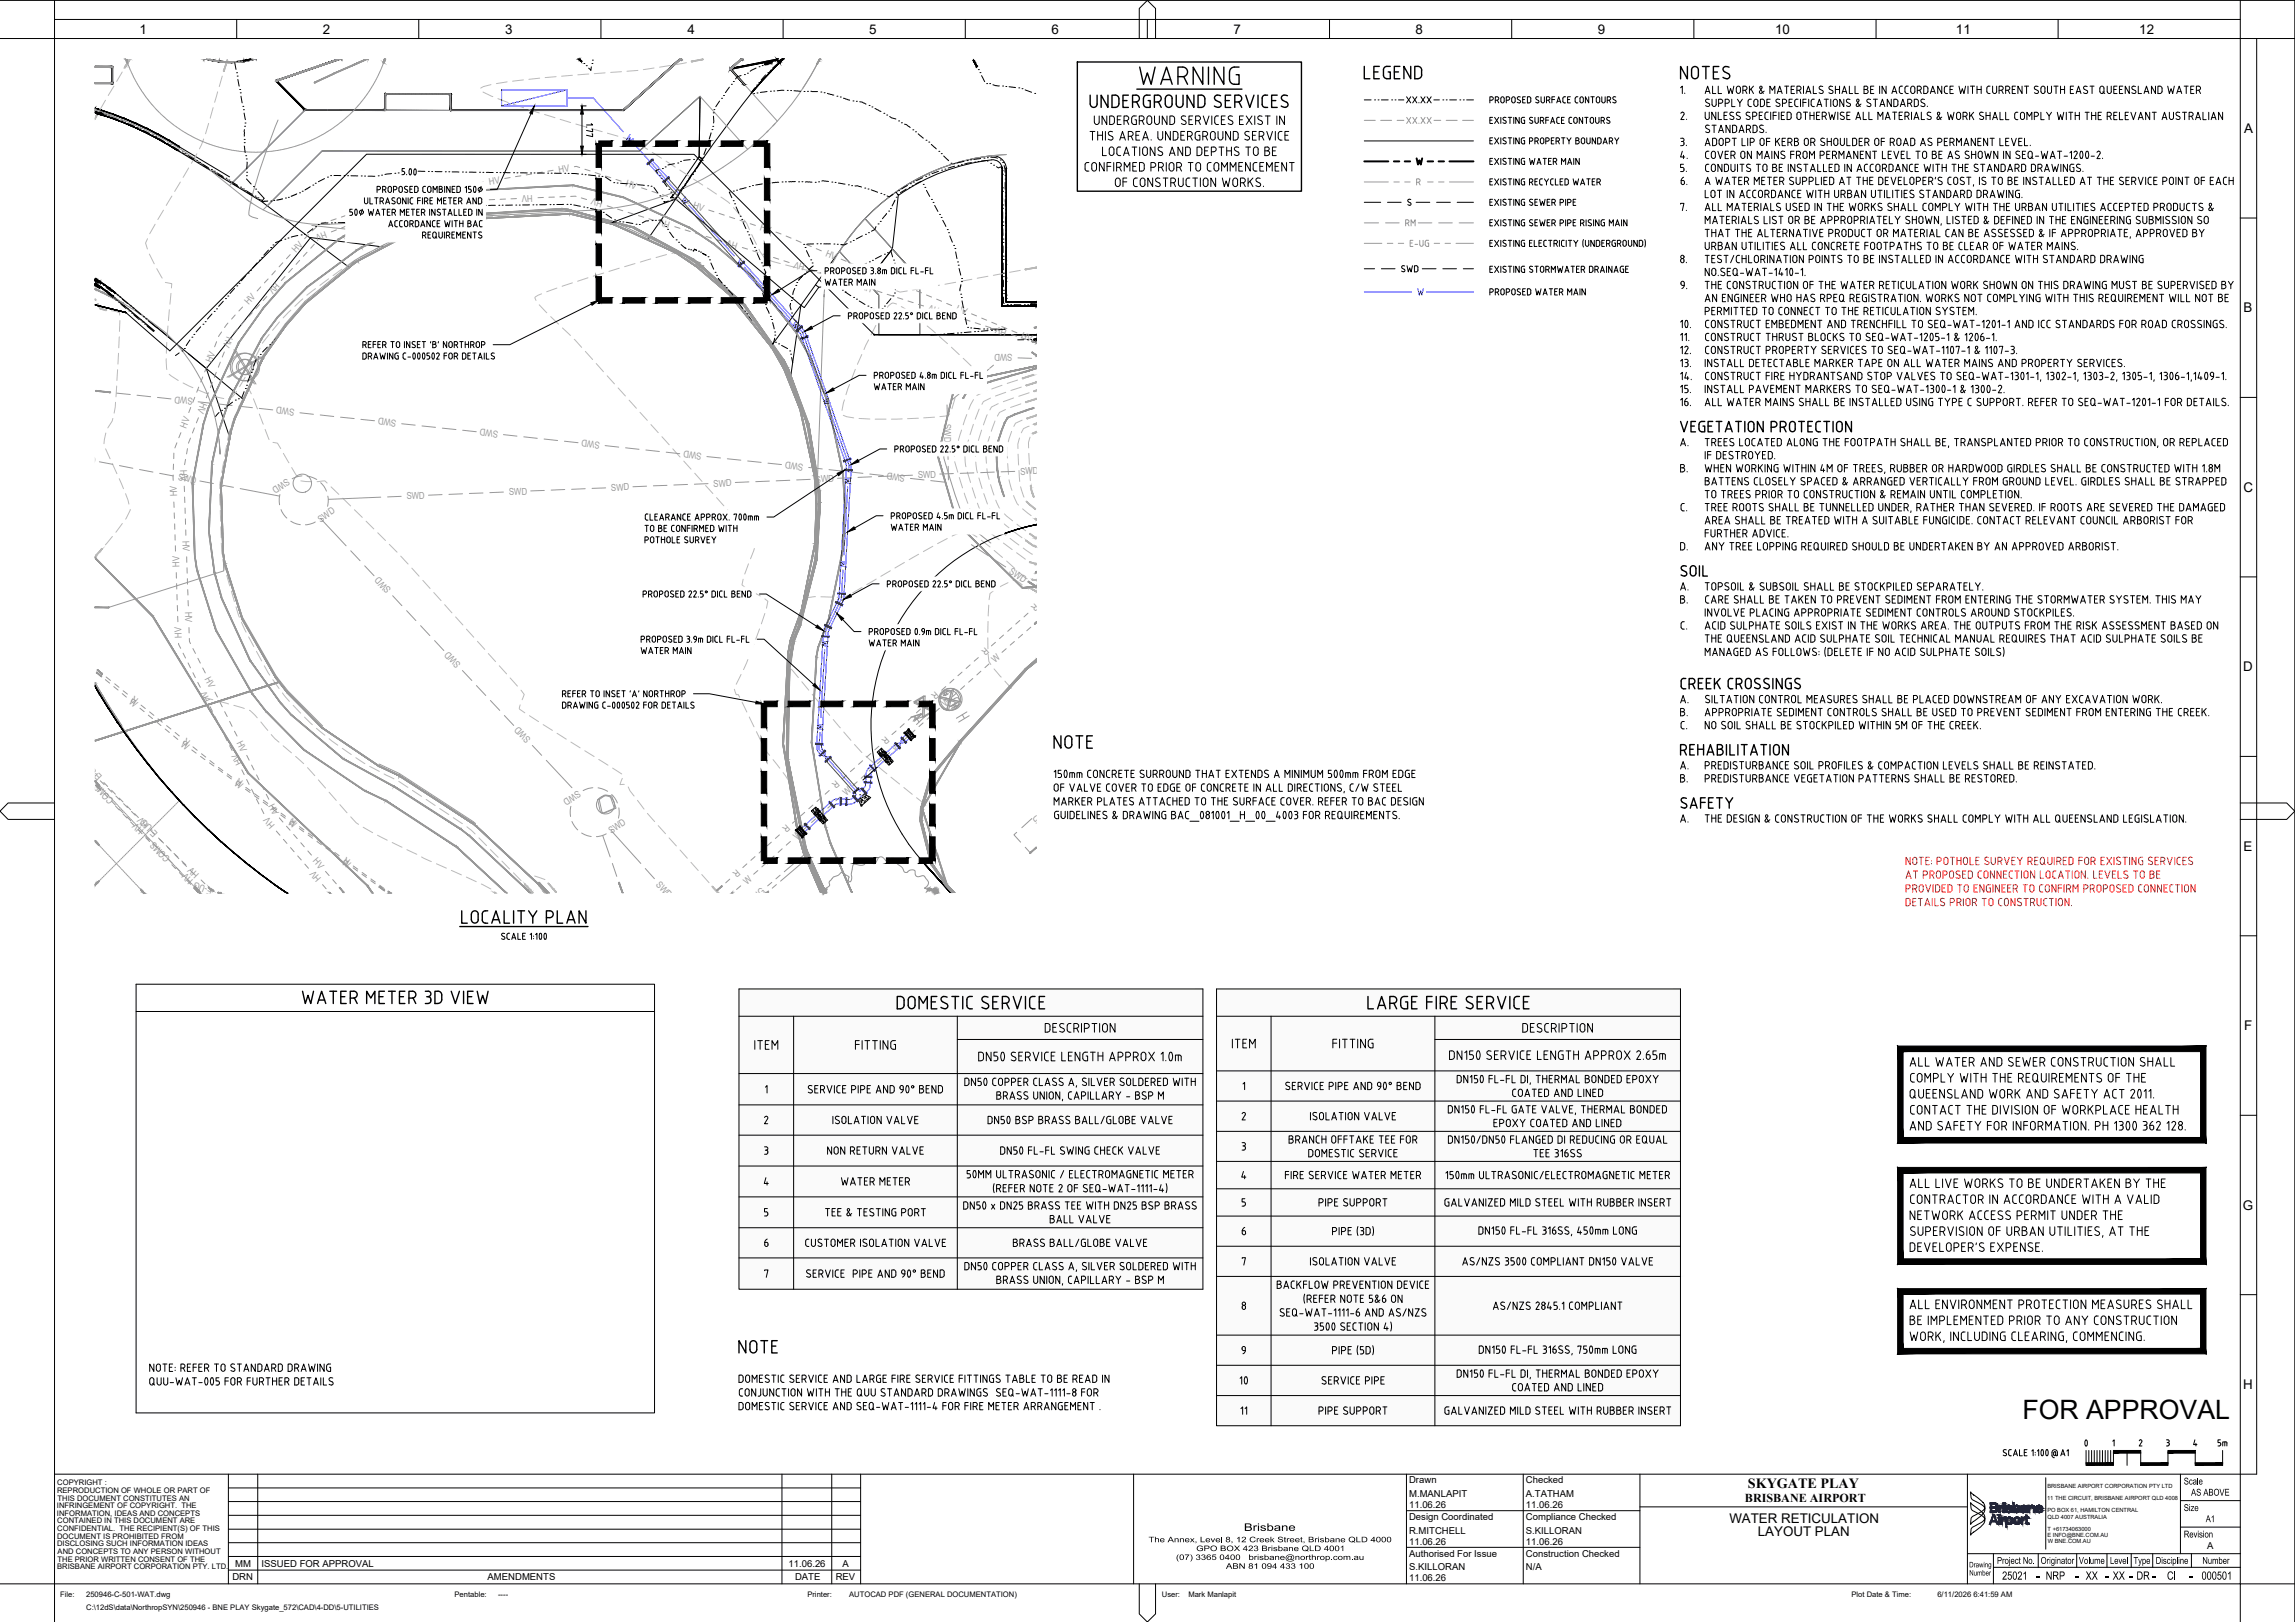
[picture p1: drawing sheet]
<svg xmlns="http://www.w3.org/2000/svg" width="841mm" height="594mm" viewBox="0 0 841 594" stroke-linecap="round" stroke-linejoin="round" font-family="sans-serif">
<defs><g id="words">
<text font-size="9.8" x="741.1" y="519.9">FOR APPROVAL</text>
<text font-size="9.3" x="450.8" y="509.4">10</text>
<text font-size="8.4" x="498.8" y="30">LEGEND</text>
<g font-size="7.9">
<text x="109.7" y="368.7">WATER METER 3D VIEW</text>
<text x="759.5" y="532">0</text>
<text x="743.3" y="535.5">100</text>
</g>
<text font-size="6.6" fill="#989898" x="513.6" y="46.9">XX.XX</text>
<g font-size="6.6">
<text x="333.7" y="266.7">A</text>
<text x="275.5" y="385.6">ITEM</text>
<text x="312.2" y="385.6">FITTING</text>
<text x="450.5" y="384.9">ITEM</text>
<text x="487.2" y="384.9">FITTING</text>
</g>
<g font-size="6.2">
<text x="302" y="424">NON RETURN VALVE</text>
<text x="307.3" y="435.3">WATER METER</text>
<text x="279" y="457.9">6</text>
</g>
<g font-size="5.7">
<text x="454" y="453.3">6</text>
<text x="811.7" y="530.9">5m</text>
</g>
<g font-size="5.5">
<text x="746.1" y="578.8">-</text>
<text x="760.2" y="578.8">-</text>
<text x="771.3" y="578.8">-</text>
<text x="780.2" y="578.8">-</text>
<text x="788.4" y="578.8">-</text>
<text x="802.3" y="578.8">-</text>
</g>
<g font-size="5.3">
<text x="457.9" y="519.3" transform="rotate(-90 457.9 519.3)">11</text>
<text x="753.9" y="534.5">A1</text>
</g>
<text font-size="5.2" x="640.5" y="545.1">SKYGATE PLAY</text>
<g font-size="4.9">
<text x="51.1" y="12.4">1</text>
<text x="118.3" y="12.4">2</text>
<text x="185.1" y="12.3">3</text>
<text x="252" y="12.4">4</text>
<text x="318.6" y="12.3">5</text>
<text x="385.4" y="12.3">6</text>
<text x="452.1" y="12.4">7</text>
<text x="518.8" y="12.3">8</text>
<text x="585.5" y="12.3">9</text>
<text x="650.5" y="12.3">10</text>
<text x="716.8" y="12.4">11</text>
<text x="784" y="12.4">12</text>
<text x="822.4" y="48.7">A</text>
<text x="822.2" y="114.4">B</text>
<text x="822.1" y="180.2">C</text>
<text x="822.1" y="245.9">D</text>
<text x="822.2" y="311.6">E</text>
<text x="822.4" y="377.4">F</text>
<text x="821.9" y="443.1">G</text>
<text x="822" y="508.8">H</text>
<text x="633.7" y="557.7">WATER RETICULATION</text>
<text x="644.2" y="562.7">LAYOUT PLAN</text>
</g>
<g font-size="4.7">
<text x="733.7" y="578.6">25021</text>
<text x="749.7" y="578.6">NRP</text>
<text x="764.3" y="578.6">XX</text>
<text x="774.2" y="578.6">XX</text>
<text x="783" y="578.6">DR</text>
<text x="794.1" y="578.6">CI</text>
<text x="806.8" y="578.6">000501</text>
</g>
<text font-size="4.4" x="639.5" y="550.3">BRISBANE AIRPORT</text>
<text font-size="4.3" x="455.8" y="560.7">Brisbane</text>
<g font-size="3.9">
<text x="800.3" y="543.7">Scale</text>
<text x="802.9" y="547.8">AS ABOVE</text>
<text x="800.3" y="553.4">Size</text>
<text x="808.3" y="557.5">A1</text>
<text x="800.3" y="563.1">Revision</text>
<text x="731.8" y="572.8">Project No.</text>
<text x="747.8" y="572.8">Originator</text>
<text x="761.8" y="572.8">Volume</text>
<text x="773.2" y="572.8">Level</text>
<text x="781.9" y="572.8">Type</text>
<text x="790" y="572.8">Discipline</text>
<text x="807.1" y="572.8">Number</text>
</g>
<g font-size="3.5" fill="#989898">
<text x="204.9" y="63.3" transform="rotate(-10 204.9 63.3)">HV</text>
<text x="153.8" y="72" transform="rotate(-10 153.8 72)">HV</text>
<text x="179.4" y="67.6" transform="rotate(-9 179.4 67.6)">HV</text>
<text x="195.1" y="71.3" transform="rotate(178 195.1 71.3)">HV</text>
<text x="229.1" y="68.2" transform="rotate(18 229.1 68.2)">HV</text>
<text x="143.3" y="75.2" transform="rotate(159 143.3 75.2)">HV</text>
<text x="169.2" y="72.3" transform="rotate(178 169.2 72.3)">HV</text>
<text x="221" y="73.6" transform="rotate(-163 221 73.6)">HV</text>
<text x="253.7" y="76.3" transform="rotate(19 253.7 76.3)">HV</text>
<text x="129.3" y="79.4" transform="rotate(-19 129.3 79.4)">HV</text>
<text x="245.7" y="81.3" transform="rotate(-163 245.7 81.3)">HV</text>
<text x="119.1" y="84.5" transform="rotate(159 119.1 84.5)">HV</text>
<text x="270.5" y="88.9" transform="rotate(-163 270.5 88.9)">HV</text>
<text x="278.3" y="84.4" transform="rotate(18 278.3 84.4)">HV</text>
<text x="108.6" y="92.6" transform="rotate(-48 108.6 92.6)">HV</text>
<text x="302.3" y="93.8" transform="rotate(23 302.3 93.8)">HV</text>
<text x="295.1" y="96.8" transform="rotate(-162 295.1 96.8)">HV</text>
<text x="100.8" y="103.4" transform="rotate(132 100.8 103.4)">HV</text>
<text x="319.8" y="104.7" transform="rotate(-162 319.8 104.7)">HV</text>
<text x="91.2" y="111.8" transform="rotate(-48 91.2 111.8)">HV</text>
<text x="344.5" y="112.7" transform="rotate(-162 344.5 112.7)">HV</text>
<text x="350.1" y="113.8" transform="rotate(22 350.1 113.8)">HV</text>
<text x="83.2" y="123" transform="rotate(111 83.2 123)">HV</text>
<text x="369.1" y="120.7" transform="rotate(-162 369.1 120.7)">HV</text>
<text x="374" y="123.8" transform="rotate(23 374 123.8)">HV</text>
<text x="371.1" y="129.8" transform="rotate(-178 371.1 129.8)">SWD</text>
<text x="77.6" y="132.9" transform="rotate(-69 77.6 132.9)">HV</text>
<text x="70.7" y="145.7" transform="rotate(-174 70.7 145.7)">SWD</text>
<text x="73.7" y="147.1" transform="rotate(112 73.7 147.1)">HV</text>
<text x="108" y="149.7" transform="rotate(-174 108 149.7)">SWD</text>
<text x="145.3" y="153.7" transform="rotate(-174 145.3 153.7)">SWD</text>
<text x="345.9" y="155.3" transform="rotate(89 345.9 155.3)">SWD</text>
<text x="68.2" y="157" transform="rotate(-68 68.2 157)">HV</text>
<text x="182.6" y="157.7" transform="rotate(-174 182.6 157.7)">SWD</text>
<text x="219.9" y="161.8" transform="rotate(-174 219.9 161.8)">SWD</text>
<text x="257.2" y="165.7" transform="rotate(-174 257.2 165.7)">SWD</text>
<text x="66.1" y="172.2" transform="rotate(88 66.1 172.2)">HV</text>
<text x="294.5" y="169.8" transform="rotate(-174 294.5 169.8)">SWD</text>
<text x="331.8" y="173.8" transform="rotate(-174 331.8 173.8)">SWD</text>
<text x="373.9" y="173.8" transform="rotate(-2 373.9 173.8)">SWD</text>
<text x="65.2" y="175.9" transform="rotate(11 65.2 175.9)">SWD</text>
<text x="105.1" y="175.1" transform="rotate(146 105.1 175.1)">SWD</text>
<text x="224" y="179.8" transform="rotate(-3 224 179.8)">SWD</text>
<text x="261.5" y="178.3" transform="rotate(-2 261.5 178.3)">SWD</text>
<text x="299" y="176.8" transform="rotate(-3 299 176.8)">SWD</text>
<text x="336.4" y="175.2" transform="rotate(-2 336.4 175.2)">SWD</text>
<text x="64.9" y="181.8" transform="rotate(-92 64.9 181.8)">HV</text>
<text x="149.1" y="182.9" transform="rotate(-2 149.1 182.9)">SWD</text>
<text x="186.6" y="181.4" transform="rotate(-3 186.6 181.4)">SWD</text>
<text x="117.5" y="191.4" transform="rotate(-34 117.5 191.4)">SWD</text>
<text x="66.9" y="198.1" transform="rotate(88 66.9 198.1)">HV</text>
<text x="65.8" y="207.7" transform="rotate(-92 65.8 207.7)">HV</text>
<text x="369.6" y="209.8" transform="rotate(33 369.6 209.8)">SWD</text>
<text x="143.4" y="215.9" transform="rotate(-133 143.4 215.9)">SWD</text>
<text x="379.2" y="220.7" transform="rotate(138 379.2 220.7)">R</text>
<text x="67.8" y="224" transform="rotate(88 67.8 224)">HV</text>
<text x="66.6" y="233.6" transform="rotate(-92 66.6 233.6)">HV</text>
<text x="361" y="237" transform="rotate(138 361 237)">R</text>
<text x="169" y="243.3" transform="rotate(-133 169 243.3)">SWD</text>
<text x="364.7" y="242.8" transform="rotate(-41 364.7 242.8)">W</text>
<text x="75" y="248.8" transform="rotate(63 75 248.8)">HV</text>
<text x="47.1" y="257.5" transform="rotate(40 47.1 257.5)">W</text>
<text x="50.9" y="256" transform="rotate(-142 50.9 256)">R</text>
<text x="77.2" y="256.5" transform="rotate(-117 77.2 256.5)">HV</text>
<text x="342.7" y="253.2" transform="rotate(138 342.7 253.2)">R</text>
<text x="346.5" y="259.1" transform="rotate(-42 346.5 259.1)">W</text>
<text x="324.5" y="269.5" transform="rotate(137 324.5 269.5)">R</text>
<text x="66" y="273.1" transform="rotate(37 66 273.1)">W</text>
<text x="69.9" y="271.3" transform="rotate(-141 69.9 271.3)">R</text>
<text x="86.7" y="272" transform="rotate(63 86.7 272)">HV</text>
<text x="194.6" y="270.7" transform="rotate(-133 194.6 270.7)">SWD</text>
<text x="328.3" y="275.3" transform="rotate(-42 328.3 275.3)">W</text>
<text x="88.8" y="279.6" transform="rotate(-117 88.8 279.6)">HV</text>
<text x="36.2" y="283.6" transform="rotate(-135 36.2 283.6)">HV</text>
<text x="37.5" y="284.3" transform="rotate(-135 37.5 284.3)">E-UG</text>
<text x="85.7" y="287.5" transform="rotate(36 85.7 287.5)">W</text>
<text x="89.2" y="286.2" transform="rotate(-144 89.2 286.2)">R</text>
<text x="306.3" y="285.7" transform="rotate(139 306.3 285.7)">R</text>
<text x="41.9" y="293" transform="rotate(-134 41.9 293)">COMS</text>
<text x="211.7" y="289.3" transform="rotate(146 211.7 289.3)">SWD</text>
<text x="310.2" y="291.6" transform="rotate(-42 310.2 291.6)">W</text>
<text x="98.3" y="295.1" transform="rotate(63 98.3 295.1)">HV</text>
<text x="54.7" y="301.9" transform="rotate(-135 54.7 301.9)">HV</text>
<text x="58" y="305.1" transform="rotate(-134 58 305.1)">E-UG</text>
<text x="100.9" y="302.1" transform="rotate(-131 100.9 302.1)">HV</text>
<text x="105.4" y="301.9" transform="rotate(37 105.4 301.9)">W</text>
<text x="108.9" y="300.6" transform="rotate(-143 108.9 300.6)">R</text>
<text x="224.1" y="305.6" transform="rotate(-34 224.1 305.6)">SWD</text>
<text x="288.1" y="301.9" transform="rotate(137 288.1 301.9)">R</text>
<text x="384.5" y="303.1" transform="rotate(-132 384.5 303.1)">SWD</text>
<text x="292" y="307.8" transform="rotate(-42 292 307.8)">W</text>
<text x="62.5" y="314.4" transform="rotate(-134 62.5 314.4)">COMS</text>
<text x="114.5" y="315.5" transform="rotate(49 114.5 315.5)">HV</text>
<text x="125.1" y="316.3" transform="rotate(36 125.1 316.3)">W</text>
<text x="128.6" y="315" transform="rotate(-143 128.6 315)">R</text>
<text x="73.2" y="320" transform="rotate(-135 73.2 320)">HV</text>
<text x="117.8" y="321.7" transform="rotate(-131 117.8 321.7)">HV</text>
<text x="269.9" y="318.1" transform="rotate(138 269.9 318.1)">R</text>
<text x="78.1" y="325.5" transform="rotate(-158 78.1 325.5)">E-UG</text>
<text x="240.2" y="324.2" transform="rotate(48 240.2 324.2)">SWD</text>
<text x="273.8" y="324.1" transform="rotate(-42 273.8 324.1)">W</text>
<text x="275.2" y="331.4" transform="rotate(-40 275.2 331.4)">E-UG</text>
</g>
<g font-size="3.5">
<text x="516.4" y="543.3">Drawn</text>
<text x="559.2" y="543.3">Checked</text>
<text x="516.4" y="548.3">M.MANLAPIT</text>
<text x="559.2" y="548.3">A.TATHAM</text>
<text x="516.4" y="556.7">Design Coordinated</text>
<text x="516.4" y="552.3">11.06.26</text>
<text x="559.2" y="556.7">Compliance Checked</text>
<text x="559.2" y="552.3">11.06.26</text>
<text x="516.4" y="561.7">R.MITCHELL</text>
<text x="559.2" y="561.7">S.KILLORAN</text>
<text x="516.4" y="565.7">11.06.26</text>
<text x="559.2" y="565.7">11.06.26</text>
<text x="808.9" y="567.2">A</text>
<text x="86.1" y="573.8">MM</text>
<text x="95.8" y="573.8">ISSUED FOR APPROVAL</text>
<text x="289" y="573.8">11.06.26</text>
<text x="308.8" y="573.8">A</text>
<text x="516.4" y="570.1">Authorised For Issue</text>
<text x="516.4" y="575.1">S.KILLORAN</text>
<text x="559.2" y="570.1">Construction Checked</text>
<text x="559.2" y="575.1">N/A</text>
<text x="85.2" y="578.7">DRN</text>
<text x="178.7" y="578.7">AMENDMENTS</text>
<text x="291.3" y="578.7">DATE</text>
<text x="306.2" y="578.7">REV</text>
<text x="516.4" y="579.1">11.06.26</text>
</g>
<g font-size="3.1">
<text x="420.9" y="564.9">The Annex, Level 8, 12 Creek Street, Brisbane QLD 4000</text>
<text x="438.4" y="568.1">GPO BOX 423 Brisbane QLD 4001</text>
<text x="431" y="571.3">(07) 3365 0400</text>
<text x="449.3" y="574.6">ABN 81 094 433 100</text>
<text x="460.7" y="571.3">brisbane@northrop.com.au</text>
<text x="721.6" y="574.1">Drawing</text>
<text x="721.7" y="577.1">Number</text>
</g>
<g font-size="2.8">
<text x="21" y="544">COPYRIGHT :</text>
<text x="20.9" y="546.8">REPRODUCTION OF WHOLE OR PART OF</text>
<text x="21.1" y="549.6">THIS DOCUMENT CONSTITUTES AN</text>
<text x="20.9" y="552.4">INFRINGEMENT OF COPYRIGHT. THE</text>
<text x="20.9" y="555.2">INFORMATION, IDEAS AND CONCEPTS</text>
<text x="21" y="558">CONTAINED IN THIS DOCUMENT ARE</text>
<text x="20.9" y="563.6">DOCUMENT IS PROHIBITED FROM</text>
<text x="21" y="560.8">CONFIDENTIAL. THE RECIPIENT(S) OF THIS</text>
<text x="20.9" y="566.4">DISCLOSING SUCH INFORMATION IDEAS</text>
<text x="21.1" y="569.2">AND CONCEPTS TO ANY PERSON WITHOUT</text>
<text x="21" y="574.8">BRISBANE AIRPORT CORPORATION PTY. LTD.</text>
<text x="21.1" y="572">THE PRIOR WRITTEN CONSENT OF THE</text>
<text x="22.1" y="585">File:</text>
<text x="31.6" y="585">250946-C-501-WAT.dwg</text>
<text x="166.6" y="585">Pentable:</text>
<text x="182.5" y="585">----</text>
<text x="295.9" y="585">Printer:</text>
<text x="311.2" y="585">AUTOCAD PDF (GENERAL DOCUMENTATION)</text>
<text x="425.8" y="585">User:</text>
<text x="435.5" y="585">Mark Manlapit</text>
<text x="678.5" y="585">Plot Date &amp; Time:</text>
<text x="710" y="585">6/11/2026 6:41:59 AM</text>
<text x="31.6" y="589.6">C:\12dS\data\NorthropSYN\250946 - BNE PLAY Skygate_572\CAD\4-DD\5-UTILITIES</text>
</g>
<g font-size="2.1">
<text x="750.3" y="545">BRISBANE AIRPORT CORPORATION PTY LTD</text>
<text x="750.2" y="549.5">11 THE CIRCUIT, BRISBANE AIRPORT QLD 4008</text>
<text x="750.3" y="553.9">PO BOX 61, HAMILTON CENTRAL</text>
<text x="750.4" y="556.2">QLD 4007 AUSTRALIA</text>
<text x="750.3" y="563">E INFO@BNE.COM.AU</text>
<text x="750.4" y="560.7">T +61734063000</text>
<text x="750.4" y="565.2">W BNE.COM.AU</text>
</g>
</g></defs>
<!-- layer: XD_DESIGN|KRB_LIP -->
<g fill="#000" stroke="#000" stroke-width=".37">
<path d="M278.7 30.1l-3.2 3.8zM278.8 30.2l-3.3 3.8z"/>
<path d="M282.1 26.5l-3.4 3.6zM282.2 26.6l-3.4 3.6z"/>
<path d="M285.6 22.9l-3.5 3.6zM282.1 26.5l3.6-3.5z"/>
<path d="M285.7 23l1.7-1.6zM287.3 21.4l-1.6 1.6zM285.6 23l1.7-1.6zM285.6 22.9l1.7-1.5z"/>
<path d="M34.8 41.3l1.4 .4zM34.8 41.3l1.4 .4zM34.8 41.2l1.4 .4zM34.8 41.2l1.4 .4z"/>
<path d="M36.2 41.6l4.3 1.6zM36.2 41.6l4.3 1.6z"/>
<path d="M40.5 43.1l4.2 1.6zM40.5 43.1l4.2 1.6z"/>
<path d="M44.7 44.6l4.2 1.9zM44.7 44.6l4.2 1.9z"/>
<path d="M48.9 46.4l4.1 2zM48.9 46.4l4.1 2z"/>
<path d="M53 48.3l4.1 2.2zM53 48.3l4.1 2.2z"/>
<path d="M57.1 50.4l3.9 2.3zM57.1 50.4l3.9 2.3z"/>
<path d="M61 52.6l3.9 2.4zM61 52.6l3.9 2.4z"/>
<path d="M368.7 61.7v48.8zM368.8 61.7l-.1 48.8z"/>
<path d="M34.8 102.2l.4 .2zM34.8 102.2l.4 .1zM34.8 102.1l.4 .2zM34.8 102.1l.4 .2z"/>
<path d="M35.2 102.3l2.5 1.5zM35.2 102.3l2.4 1.6z"/>
<path d="M37.7 103.8l2.4 1.7zM37.7 103.8l2.3 1.8z"/>
<path d="M40.1 105.5l2.2 1.7zM40.1 105.5l2.1 1.8z"/>
<path d="M368.8 110.5l11.1 .1zM368.8 110.5l11.1 .1z"/>
</g>
<g fill="none" stroke="#000" stroke-width=".37">
<path d="M275.5 34l-9.2 12.1a483.7 483.7 0 0 0-18.7 26.8M278.7 30.1h.1M278.7 30.1l-3.2 3.9zM282.1 26.5h.1M282.1 26.5l-3.3 3.7zM285.6 22.9h.1M285.6 22.9l-3.4 3.7zM287.2 21.4l-1.6 1.5M287.3 21.4h.1M287.4 21.4l-1.8 1.5M287.4 21.4h.1M34.8 41.2l1.4 .5z"/>
<path d="M36.2 41.6l4.3 1.6zM36.2 41.6h.1M40.5 43.1l4.2 1.6zM40.5 43.1h.1M44.7 44.6l4.2 1.9zM44.7 44.6h.1M48.9 46.4l4.1 2zM48.9 46.4h.1M53 48.3l4.1 2.2zM53 48.3h.1M57.1 50.4l3.9 2.3zM57.1 50.4h.1"/>
<path d="M61 52.6h.1M61 52.6l3.9 2.4zM64.9 55l31 18.8 32.2 24.2M64.9 55h.1M368.7 61.7h.1M368.7 61.7l.1 48.8zM368.8 61.6a5 5 0 0 0-5.6-4.5 76.1 76.1 0 0 0-55.6 34.9M307.6 92l-14.1 19.8M34.8 102.1l.4 .3zM35.2 102.3h.1M35.2 102.3l2.5 1.5zM37.6 103.9l2.5 1.6z"/>
<path d="M37.7 103.8h.1M40.1 105.5l2.2 1.7zM40.1 105.5h.1M42.2 107.3l47.3 39.2M368.7 110.5l.1 .1M368.8 110.5l11.1 .1z"/>
</g>
<!-- layer: XD_DESIGN|KRB_BACK -->
<g fill="#000" stroke="#000" stroke-width=".37">
<path d="M34.8 39.6l1.8 .5zM34.8 103.8l2.1 1.2z"/>
<path d="M34.8 39.7l1.8 .4zM34.8 39.7l1.8 .4zM34.8 39.8l1.8 .3zM34.8 39.8l1.8 .4zM34.8 39.8l1.8 .4zM34.8 39.8l1.7 .5z"/>
<path d="M285.1 21.4l-.5 .5zM285.1 21.4l-.5 .5zM285.1 21.4l-.5 .5zM284.6 21.8l.5-.4z"/>
<path d="M41 41.6l-.1 .2zM36.6 40.1l4.4 1.5-.1 .2zM36.6 40.1l-.1 .2 4.4 1.5zM36.6 40.1l-.1 .2z"/>
<path d="M45.3 43.2l-.1 .2zM41 41.6l4.3 1.6-.1 .2zM41 41.6l-.1 .2 4.3 1.6zM41 41.6l-.1 .2z"/>
<path d="M49.5 45l-.1 .1zM45.3 43.2l4.2 1.8-.1 .1zM45.3 43.2l-.1 .2 4.2 1.7zM45.3 43.2l-.1 .2z"/>
<path d="M53.7 46.9l-.1 .2zM49.5 45l4.2 1.9-.1 .2zM49.5 45l-.1 .1 4.2 2zM49.5 45l-.1 .1z"/>
<path d="M57.7 49v.2zM53.7 46.9l4 2.1v.2zM53.7 46.9l-.1 .2 4.1 2.1zM53.7 46.9l-.1 .2z"/>
<path d="M61.8 51.2l-.1 .2zM57.7 49l4.1 2.2-.1 .2zM57.7 49v.2l4 2.2zM57.7 49v.2z"/>
<path d="M65.7 53.7l-.1 .1zM61.8 51.2l3.9 2.5-.1 .1zM61.8 51.2l-.1 .2 3.9 2.4zM61.8 51.2l-.1 .2z"/>
<path d="M367.2 61.7v50.4zM367.4 61.7l-.2 50.4z"/>
<path d="M34.8 103.9l2.1 1.1zM34.8 103.9l2.1 1.1zM34.8 104l2 1.1zM34.8 104l2 1.1zM34.8 104l2 1.2zM34.8 104l2 1.2z"/>
<path d="M39.2 106.7l-.1 .1zM36.9 105l2.3 1.7-.1 .1zM36.9 105l-.1 .2 2.3 1.6zM36.9 105l-.1 .2z"/>
<path d="M41.4 108.3l-.1 .2zM39.2 106.7l2.2 1.6-.1 .2zM39.2 106.7l-.1 .1 2.2 1.7zM39.2 106.7l-.1 .1z"/>
<path d="M367.2 112l12.7 .2zM367.2 112l12.7 .2z"/>
</g>
<g fill="none" stroke="#000" stroke-width=".37">
<path d="M34.8 39.7l1.8 .4-1.8-.3M34.8 39.6h.1M284.6 21.8v.1M285 21.4l-.4 .4M285.1 21.4h.1M285.2 21.4l-.6 .4M285.2 21.4h.1M36.6 40.1l4.4 1.5-.1 .2-4.4-1.5zM36.6 40.1h.1M41 41.6l4.3 1.6-.1 .2-4.3-1.6zM41 41.6h.1M45.3 43.2l4.2 1.8-.1 .1-4.2-1.7z"/>
<path d="M45.3 43.2h.1M49.5 45l4.2 1.9-.1 .2-4.2-2zM49.5 45h.1M53.7 46.9l4 2.1v.2l-4.1-2.1zM53.7 46.9h.1M57.7 49l4.1 2.2-.1 .2-4-2.2zM57.7 49h.1M61.8 51.2l3.9 2.5-.1 .1-3.9-2.4zM61.8 51.2h.1M65.7 53.7l18.4 11.1M65.7 53.7l-.1 .1M256.2 57.4l-9.9 14.7 1.3 .8"/>
<path d="M367.2 61.7h.2M367.2 61.7l.1 50.4zM367.3 61.7a3.5 3.5 0 0 0-3.9-3.1 74.7 74.7 0 0 0-34.2 13M140.8 90.5l-27-3.5-38.2 48 8.7 25.6M223.6 81.8l24-8.9 45.9 38.9-4 28-2-4.9-4.6-7.6-15.6-19.5-12.1-10.2-7.6-5.1-10.3-4.8zM34.8 103.9l2.1 1.1-.1 .2-2-1.2M34.8 103.8h.1M36.9 105l2.3 1.7-.1 .1-2.3-1.6zM36.9 105h.1M39.2 106.7l2.2 1.6-.1 .2-2.2-1.7zM39.2 106.7h.1M41.4 108.4l15.2 12.7"/>
<path d="M41.4 108.3l-.1 .2M298.8 104.3l1.3 .9-5.4 7.5-1.2-.9M367.2 112.1v.1M367.2 112l12.7 .2z"/>
</g>
<!-- layer: XD_DESIGN|PAV_FOOTPATH -->
<g fill="#000" stroke="#000" stroke-width=".37">
<path d="M41.1 30.6l.2-.1zM75 21.6h.7zM91.8 22.1l2.1-.7zM93.9 21.4l.1 .2zM101.2 29.8l23.9-8.4zM125.1 21.4v.2zM249.6 21.4l.1 .1zM228.6 40.4l21.1-18.9zM267.5 25.2h.2zM267.6 25.1l-.1 .2zM271.9 21.4l.2 .1zM272 21.4l.1 .1z"/>
<path d="M267.8 25.4l4.3-3.9zM272.6 31h.3zM284.7 21.7l-.1 .2zM111.6 40.3l.2-.2zM111.7 40.4h.2zM165.1 40.3v.2z"/>
<path d="M34.8 24.3v.3zM34.8 24.3v.3zM34.8 24.3v.3z"/>
<path d="M34.8 30.3v.3zM34.8 30.3v.3zM34.8 30.3v.3z"/>
<path d="M34.8 30.3v.3zM34.8 30.3l6.3 .3h-6.3zM34.8 30.3l6.3 .3v-.3zM41.1 30.3v.3z"/>
<path d="M40.9 30.5h.4zM41.3 24.5v6h-.4zM40.9 24.5v6l.4-6zM40.9 24.5h.4z"/>
<path d="M34.8 24.6l6.3-.1zM34.8 24.6l6.3-.3zM34.8 24.4l6.3-.1zM34.8 24.3h6.3z"/>
<path d="M40.9 30.5l.2 .1zM40.9 30.5l.2 .1z"/>
<path d="M41.1 24.5l.2-.1zM41.1 24.5l.2-.1z"/>
<path d="M75 21.4v.2zM75 21.4v.2zM75.1 21.4l-.1 .2z"/>
<path d="M75.1 21.4h.5zM75.1 21.4h.6z"/>
<path d="M75.1 21.4h.6zM75 21.6l.7-.2z"/>
<path d="M75.6 21.7l2.3 .6zM75.6 21.7l2.3 .4zM75.6 21.7l2.3 .4-.9-.4zM77 21.7l.9 .4z"/>
<path d="M78 21.9l-.1 .4zM78 21.9l2.2 .8-2.3-.4zM78 21.9l2.2 .8 .1-.4zM80.3 22.3l-.1 .4z"/>
<path d="M80.2 22.3v.4zM80.2 22.3l2.3 .6-2.3-.2zM80.2 22.3l2.3 .6v-.3zM82.5 22.6v.3z"/>
<path d="M82.5 22.6v.3zM82.5 22.6l2.4 .4-2.4-.1zM82.5 22.6l2.4 .4v-.4zM84.9 22.6v.4z"/>
<path d="M84.9 22.6v.4zM84.9 22.6l2.3 .2-2.3 .2zM84.9 22.6l2.3 .2v-.3zM87.2 22.5v.3z"/>
<path d="M87.2 22.5v.3zM87.2 22.5l2.3 .1-2.3 .2zM87.2 22.5l2.3 .1v-.4zM89.5 22.2v.4z"/>
<path d="M89.5 22.2v.4zM89.5 22.2l2.3-.1-2.3 .5zM89.5 22.2l2.3-.1-.1-.3zM91.7 21.8l.1 .3z"/>
<path d="M91.8 22.1l2.1-.7zM91.8 22.1l2.1-.7zM91.8 21.9l1.8-.5zM91.8 21.9l1.8-.5zM91.7 21.8l1.8-.4zM91.7 21.8l1.8-.4z"/>
<path d="M94 21.4v.2zM94 21.4v.2z"/>
<path d="M101 29.7l.2-.1zM101.1 29.4l-.1 .2z"/>
<path d="M101.2 29.8l23.9-8.4zM101.2 29.8l23.9-8.4zM101.2 29.6l23.5-8.2zM101.2 29.6l23.5-8.2zM101.1 29.4l23.6-8zM101.1 29.4l23.6-8z"/>
<path d="M125.2 21.4l-.1 .2zM125.2 21.4l-.1 .2z"/>
<path d="M141.1 34.3v.1zM141.1 34.3v.1z"/>
<path d="M141 34.4h.3zM141 34.4h.3l-.3 5.9zM141.3 34.4l-.3 5.9h.3zM141 40.3h.3z"/>
<path d="M165.1 34.3v.3zM141.1 34.3h24v.3zM141.1 34.3v.3h24zM141.1 34.3v.3z"/>
<path d="M165.1 34.4l.2-.1zM165.1 34.4l.2-.1z"/>
<path d="M228.6 40.4l20.8-19zM228.5 40.3l20.9-18.9z"/>
<path d="M228.4 40.2l21-18.8zM228.4 40.2l21-18.8z"/>
<path d="M249.4 21.4h.2zM228.6 40.4l21-19z"/>
<path d="M267.8 25.1l4.8 5.9-5.1-5.6zM267.8 25.1l4.8 5.9 .3-.2zM272.9 30.8l-.3 .2z"/>
<path d="M271.8 21.4l-4 4zM267.7 25.2l4.1-3.8z"/>
<path d="M267.5 25.1l4.3-3.7zM267.5 25.1l4.3-3.7z"/>
<path d="M271.8 21.4h.2zM271.8 21.4h.2l-4.2 4z"/>
<path d="M284.6 21.7v.3zM267.6 25.1l17-3.4v.3zM267.6 25.1l.1 .3 16.9-3.4zM267.6 25.1l.1 .3z"/>
<path d="M285.5 23l.3-.2zM284.7 21.7l1.1 1.1-.3 .2zM284.5 22l1 1-.8-1.3zM284.5 22l.2-.3z"/>
<path d="M285.5 23h.3zM285.5 23h.3z"/>
<path d="M101.3 29.5l10.6 10.6-.2 .3zM101 29.7l10.7 10.7-10.4-10.9zM101 29.7l.3-.2z"/>
<path d="M141.1 40.1v.4zM111.8 40.1h29.3v.4zM111.8 40.1v.3l29.3 .1zM111.8 40.1v.3z"/>
<path d="M141.1 40.3l.2 .1zM141.1 40.3l.2 .1z"/>
<path d="M165 40.3h.3zM165.3 34.4v5.9h-.3zM165 34.4v5.9l.3-5.9zM165 34.4h.3z"/>
<path d="M228.5 40.1v.4zM165.1 40.1h63.4v.4zM165.1 40.1v.4h63.4zM165.1 40.1v.4z"/>
</g>
<g fill="none" stroke="#000" stroke-width=".37">
<path d="M34.8 24.3h6.3v.4l-6.3-.1zM34.8 30.3h6.3v.3h-6.3zM40.9 30.5h.4M40.9 24.5h.4v6h-.4zM41.1 24.3l.2 .2M41.1 30.3v.3M74.9 21.4l.1 .2M75.1 21.4l.5 .3 .1-.3M75.6 21.7h.1M75.7 21.4l2.3 .5-.1 .4-2.3-.6zM77.9 22.3h.1M78 21.9l2.3 .4-.1 .4-2.3-.4z"/>
<path d="M80.2 22.7h.1M80.2 22.3l2.3 .3v.3l-2.3-.2zM82.5 22.9h.1M82.5 22.6h2.4v.4l-2.4-.1zM84.9 23h.1M84.9 22.6l2.3-.1v.3l-2.3 .2zM87.2 22.8h.1M87.2 22.5l2.3-.3v.4l-2.3 .2zM89.5 22.2l2.2-.4 .1 .3-2.3 .5zM89.5 22.6h.1M91.8 22.1h.1M93.2 21.4l-1.5 .4 .1 .3 2.1-.7"/>
<path d="M94.1 21.5l-.1 .1M94.1 21.4v.1M101 29.7l.3-.2 10.6 10.6-.2 .3zM101.1 29.4l-.1 .3M124.5 21.4l-23.4 8M125.1 21.4l-23.9 8.4-.1-.4M125.3 21.4v.1M125.3 21.5l-.2 .1M141 34.4h.3v5.9h-.3zM141.1 34.3h24v.3h-24zM141.1 34.3l-.1 .1M165 34.4h.3v5.9h-.3z"/>
<path d="M165.1 34.3l.2 .1M249.3 21.4l-20.9 18.8 .2 .2 21.1-18.9M249.6 21.4l.1 .1M249.8 21.4l-.1 .1M256.5 35.3l-.3 22.1 1.2 .9-1.2-.9 .3-22.1-22.2 20h-116.3l-20 20.1M267.5 25.1v.3M267.6 25.1l17-3.4v.3l-16.9 3.4zM267.6 25.1l.1 .3M267.7 25.2l5.2 5.6-.3 .2zM271.7 21.4l-4.2 3.7M272 21.4l.1 .1M272.1 21.5l-4.3 3.9-.3-.3"/>
<path d="M272.2 21.4l-.1 .1M272.9 30.8l-.3 .2M284.5 22l.2-.3 1.1 1.1-.3 .2zM284.6 21.7h.1M285.8 22.8l-.3 .2M111.8 40.1h29.3v.4l-29.3-.1zM111.8 40.1v.3M111.8 40.3l-26.9 26.9M111.9 40.1l-.2 .3M141.1 40.3l24 .1M141.3 40.3l-.2 .2M165 40.3l.1 .2"/>
<path d="M165.1 40.1h63.4v.4h-63.4zM228.6 40.4l-.1 .1M328.4 70.4l.8 1.1-2.2 19.7-9.4 12-17.5 2M317 80.1l20 22.2v20.3h-15v-14.6l-14.4-16M327 91.2l10 11.1v20.3h-15v-14.6l-4.4-4.8z"/>
</g>
<!-- layer: XD_DESIGN|CIV_BUILDING ROOF -->
<path d="M284.5 21.9l.2-.1 .9 1.2zM284.7 21.8l.9 1.2 .1-.2zM285.6 23l.1-.2z" fill="#000" stroke="#000" stroke-width=".37"/>
<path d="M284.5 21.9l.2-.1 1 1-.1 .2zM284.7 21.8l-.2 .1M285.7 22.8l-.1 .2M256.2 57.4l1.2 .9-20.1 29.4M113.8 87l-.1 .2M57.5 119.9l6.6 5.5M293.5 111.8l-10.6 14.6M69 129.5l6.6 5.5" fill="none" stroke="#000" stroke-width=".37"/>
<!-- layer: XE_CONTOURS EXIST|TIN -->
<g fill="#bababa" stroke="#bababa" stroke-width=".37">
<path d="M379.4 190.2l.5 .1z"/>
<path d="M380 190.3l-.1 .2z"/>
<path d="M261.1 324.9l2.3 2.4z"/>
<path d="M261.2 324.8l2.3 2.4z"/>
<path d="M181.3 327l.4 .3z"/>
<path d="M181.4 327l.4 .2z"/>
<path d="M47.8 21.4l.1 .1z"/>
<path d="M47.8 21.4l-1.6 2.9z"/>
<path d="M47.7 21.4l-1.5 2.9z"/>
<path d="M379.9 212.4v.3z"/>
<path d="M379.9 158.1l.1 .2zM379.9 158.1l.1 .2zM379.9 158.1l.1 .2z"/>
<path d="M379.4 158.5l.5-.4zM379.4 158.5l.5-.3z"/>
<path d="M379.4 158.4l.5-.3zM379.3 158.3l.6-.2z"/>
<path d="M379.3 158.3l.1 .2zM378.6 158.6l.7-.3 .1 .2zM378.6 158.6l.1 .2 .7-.3zM378.6 158.6l.1 .2z"/>
<path d="M377.6 178h.3zM377.6 178h.3l-.2 .8zM377.9 178l-.2 .8h.2zM377.7 178.8h.2z"/>
<path d="M377.7 178.8l.2-.1zM377.7 178.8l.2-.1 .3 2zM377.9 178.7l.3 2 .2-.1zM378.2 180.7l.2-.1z"/>
<path d="M378.2 180.7l.2-.1zM378.2 180.7l.2-.1 .3 1.3zM378.4 180.6l.3 1.3 .2-.1zM378.7 181.9l.2-.1z"/>
<path d="M379.9 155l.1 .3zM379.9 155l.1 .3zM379.9 155l.1 .3z"/>
<path d="M379.9 155l-.1 .3zM379.9 155.1l-.1 .2z"/>
<path d="M379.9 155l-.1 .3zM379.7 155h.2z"/>
<path d="M379.7 155l.1 .3zM379 155.3l.7-.3 .1 .3zM379 155.3l.1 .2 .7-.2zM379 155.3l.1 .2z"/>
<path d="M376.2 183.9l.1-.2 1 1.3zM376.3 183.7l1 1.3 .2-.2zM377.3 185l.2-.2z"/>
<path d="M377.3 185l.2-.2 1.7 1.7zM377.5 184.8l1.7 1.7 .2-.2zM379.2 186.5l.2-.2z"/>
<path d="M379.9 151.9l.1 .3zM379.9 151.9l.1 .3zM379.9 151.9l.1 .3z"/>
<path d="M379.2 152.5l.7-.6zM379.2 152.5l.7-.4z"/>
<path d="M379.2 152.3l.7-.4zM379.1 152.2l.8-.3z"/>
<path d="M379.1 152.2l.1 .3zM376.4 153.1l2.7-.9 .1 .3zM376.4 153.1l.1 .3 2.7-.9zM376.4 153.1l.1 .3z"/>
<path d="M379.4 190.2l.6 .1zM379.4 190.2l.6 .1zM379.5 190l.5 .2zM379.5 190l.5 .2zM379.6 189.9l.4 .3zM379.6 189.9l.4 .3z"/>
<path d="M379.8 145.9l.1 .3zM376 147.2l3.8-1.3 .1 .3zM376 147.2v.2l3.9-1.2zM376 147.2v.2z"/>
<path d="M377.4 195.7l.2-.2 1.8 1.5zM377.6 195.5l1.8 1.5 .2-.1zM379.6 196.9l-.2 .1z"/>
<path d="M379.5 196.9h.5zM379.6 196.8l.4 .1z"/>
<path d="M379.5 197.1h.4zM379.5 197.1l.5-.2z"/>
<path d="M380 196.9l-.1 .3zM380 196.9l-.1 .3z"/>
<path d="M197.7 324.3l-.1 .2zM197.7 324.3l1.4 2.1-1.5-1.9zM197.7 324.3l1.4 2.1 .1-.1zM199.1 326.4l.1-.1z"/>
<path d="M199.2 326.3l.7 .9zM199.1 326.4l.8 .8zM199.1 326.4l.8 .8z"/>
<path d="M199.1 326.4l.7 .9zM199.1 326.4l.7 .9z"/>
<path d="M203.6 326.7l.2-.1zM202.9 325.6l.9 1-.2 .1zM202.9 325.6l-.2 .2 .9 .9zM202.9 325.6l-.2 .2z"/>
<path d="M201.1 323.6l1.8 2-.2 .2zM201.1 323.6l-.1 .1 1.7 2.1z"/>
<path d="M379.9 142.8l.1 .3zM379.9 142.8l.1 .3zM379.9 142.8l.1 .3z"/>
<path d="M379.1 143.4l.8-.6zM379.1 143.4l.8-.4z"/>
<path d="M379.1 143.3l.8-.5zM379 143.1l.9-.3z"/>
<path d="M376 198.2l.2-.2 .7 .8zM376.2 198l.7 .8 .1-.2zM376.9 198.8l.1-.2z"/>
<path d="M376.9 198.8l.1-.2 1.7 1.4zM377 198.6l1.7 1.4 .2-.1zM378.7 200l.2-.1z"/>
<path d="M378.8 199.8v.3zM378.8 199.8l.7 .5-.7-.2zM378.8 199.8l.7 .5 .1-.3zM379.6 200l-.1 .3z"/>
<path d="M379.9 139.8l.1 .3zM379.9 139.8l.1 .3zM379.9 139.8l.1 .3z"/>
<path d="M377.9 140.8l2-1zM377.9 140.8l2-.8z"/>
<path d="M377.8 140.6l2.1-.8zM377.8 140.5l2.1-.7z"/>
<path d="M377.8 140.5l.1 .3zM376.1 141l1.7-.5 .1 .3zM376.1 141l.1 .3 1.7-.5zM376.1 141l.1 .3z"/>
<path d="M261.1 324.9l2.4 2.3zM261.1 324.9l2.4 2.3z"/>
<path d="M192.3 324l.1-.1 .6 .9zM192.4 323.9l.6 .9 .2-.2zM193 324.8l.2-.2z"/>
<path d="M193 324.8l.2-.2 .9 1.3zM193.2 324.6l.9 1.3 .2-.1zM194.3 325.8l-.2 .1z"/>
<path d="M194.3 325.8l.6 1.1-.8-1zM194.3 325.8l.6 1.1 .2-.2zM194.9 326.9l.2-.2z"/>
<path d="M194.9 326.9l.2-.2zM195.1 326.7l-.1 .3zM195 327l.2-.2z"/>
<path d="M181.3 327l.5 .2zM181.3 327l.5 .2z"/>
<path d="M47.6 21.4l-1.4 2.9zM47.6 21.4l-1.4 2.9z"/>
<path d="M47.6 21.4l-1.7 2.7zM47.6 21.4l-1.5 2.8z"/>
<path d="M45.9 24.2l.3 .1zM45.9 24.2l.3 .1-.5 .4zM45.7 24.7h.2l.3-.4zM45.7 24.7h.2z"/>
<path d="M35.6 41.9l-.7 1.6zM35.5 41.9l-.6 1.6zM35.5 41.9l-.7 1.6z"/>
<path d="M35.5 41.9l-.7 1.6zM35.5 41.9l-.7 1.6z"/>
<path d="M35.7 111.5l.2-.1zM35.7 111.5l.2-.1 .9 1.8zM35.9 111.4l.9 1.8 .2-.2zM36.8 113.2l.2-.2z"/>
<path d="M37 113l-.1 .3zM37 113l1.8 .7-1.9-.4zM37 113l1.8 .7 .1-.2zM38.9 113.5l-.1 .2z"/>
<path d="M37.2 201l.2 .2zM37.2 201l.2 .2-1 .7zM36.4 201.9l.2 .2 .8-.9zM36.4 201.9l.2 .2z"/>
<path d="M36.4 201.9l.2 .2zM36.4 201.9l.2 .2-1.5 1.3zM35.1 203.4l.2 .2 1.3-1.5zM35.1 203.4l.2 .2z"/>
<path d="M35.2 203.5l-.4 .6zM35.1 203.4l-.3 .7zM35.1 203.4l-.3 .7z"/>
<path d="M35.1 203.4l-.3 .6zM35.1 203.4l-.3 .6z"/>
<path d="M380 206.4l-.1 .3zM380 206.4l-.1 .3z"/>
<path d="M379.3 206.6h.6zM379.3 206.6l.7-.2zM379.3 206.4h.7zM379.4 206.3l.6 .1z"/>
<path d="M379.4 206.3l-.1 .3zM377.5 205.8l1.9 .5-.1 .3zM377.5 205.8l-.1 .3 1.9 .5zM377.5 205.8l-.1 .3z"/>
<path d="M374.8 138.4l.1 .3zM374.8 138.4l2.8-.6-2.7 .9zM374.8 138.4l2.8-.6-.1-.2zM377.5 137.6l.1 .2z"/>
<path d="M377.5 137.6l.1 .2zM377.5 137.6l1.2-.1-1.1 .3zM377.5 137.6l1.2-.1-.1-.3zM378.6 137.2l.1 .3z"/>
<path d="M83.1 22.1l.3 .1zM83.1 22.1l.3 .1-1.5 3.7zM83.4 22.2l-1.5 3.7 .3 .1zM81.9 25.9l.3 .1z"/>
<path d="M299.3 322.6h.3zM299.3 322.6h.3l.3 1.4zM299.6 322.6l.3 1.4 .3-.1zM299.9 324l.3-.1z"/>
<path d="M299.9 324l.3-.1zM299.9 324l.3-.1 .7 2.4zM300.2 323.9l.7 2.4 .3-.1zM300.9 326.3l.3-.1z"/>
<path d="M257.4 21.6l.1 .3zM253.5 22.4l3.9-.8 .1 .3zM253.5 22.4l.1 .3 3.9-.8zM253.5 22.4l.1 .3z"/>
<path d="M375.8 98.6l.1 .2zM375.8 98.6l4.1-.5-4 .7zM375.8 98.6l4.1-.5-.1-.3zM379.8 97.8l.1 .3z"/>
<path d="M379.9 212.4l.1 .2zM379.9 212.4v.3z"/>
<path d="M379 212.5l.9 .2zM379 212.5l.9-.1zM379 212.4h.9zM379 212.3l.9 .1z"/>
<path d="M379 212.3v.2zM378.4 212.2l.6 .1v.2zM378.4 212.2v.2l.6 .1zM378.4 212.2v.2z"/>
<path d="M346.8 324.8l.2-.2v.4zM347 324.6v.4l.2-.2zM347.2 324.8l-.2 .2z"/>
<path d="M347.2 324.8l1.2 2.2-1.4-2zM347.2 324.8l1.2 2.2h.3z"/>
<path d="M348.7 327l.2 .2zM348.7 327l.2 .2zM348.6 327.1l.3 .1z"/>
<path d="M348.6 327.1l.2 .2zM348.6 327.1l.2 .2z"/>
<path d="M380 216.6l-.1 .2zM380 216.6l-.1 .2z"/>
<path d="M378.6 216.1l1.3 .7zM378.6 216.1l1.3 .6zM378.6 216l1.4 .6zM378.7 215.9l1.3 .7z"/>
<path d="M378.7 215.9l-.1 .2zM377.1 215l1.6 .9-.1 .2zM377.1 215v.3l1.5 .8zM377.1 215v.3z"/>
<path d="M377.1 215v.3zM376.3 214.9l.8 .1v.3zM376.3 214.9v.3l.8 .1zM376.3 214.9v.3z"/>
</g>
<g fill="none" stroke="#bababa" stroke-width=".37">
<path d="M38.7 36.7l-2 3.5M41.7 31.6l-2 3.4M44.8 26.4l-2 3.4M45.7 24.7h.2M45.9 24.2l.3 .1-.3 .4h-.2zM45.9 24.1v.1M47.6 21.4l-1.7 2.7M47.8 21.4l.1 .1M47.9 21.5l-1.7 2.8-.3-.2M47.9 21.4v.1M78.1 39.4l-1.1 3.9M79.8 33.6l-1.1 3.9"/>
<path d="M81.4 27.9l-1.1 3.8M81.9 25.9l.3 .1M83.1 22.1l.3 .1M83.1 22.1l.3 .1-1.2 3.8-.3-.1zM177 33.7l3.6 1.7M179.9 31l-2.8 .7-1 .6M182.5 36.1l3.7 1.5M185.8 30l-3.9 .6M188.1 38.2l3.8 1.3M191.8 29.3l-4 .4M197.8 28.6l-4 .5M203.8 28.1l-4 .3"/>
<path d="M209.8 27.6l-4 .3M215.8 27.1l-4 .3M221.7 26.7l-3.9 .3M227.8 26.3l-4 .2M233.8 25.8l-4.1 .3M239.7 24.9l-3.9 .6M245.7 24l-4 .6M251.5 23l-3.9 .7M253.5 22.4l3.9-.8 .1 .3-3.9 .8zM253.5 22.4l.1 .3M257.4 21.6l.1 .3M34.9 43.5l-.1 .1"/>
<path d="M35.5 41.9l.3 .1M35.5 41.9l-.7 1.3M35.8 42l-1 1.5M72.1 56.3l-2 3.5M74.6 50.9l-1.5 3.6M76.5 45.2l-1.2 3.8M193.8 40.1l3.8 1.3M199.6 41.9l3.8 1.2M205.3 43.7l3.8 1.2M211 45.4l3.9 1.1M216.8 47.1l3.9 1.1M222.6 48.8l3.8 1.1"/>
<path d="M228.4 50.4l3.8 1.1M233.9 52.6l3.4 2.1M239 55.8l3.4 2.2M244.1 59l3.3 2.2M59.9 77l-2.1 3.4M63 71.8l-2.1 3.4M66.1 66.7l-2.1 3.4M69.1 61.5l-2 3.5M168.5 80l-4 .2M174.5 79.6l-4 .3M180.5 79.3l-4 .3M186.5 79.1l-4 .2"/>
<path d="M192.5 78.8l-4 .2M198.5 78.5l-4 .2M204.5 78.3l-4 .2M206.5 78.2l4 .3M212.4 78.8l3.9 .9M249.1 62.3l3.4 2.2M254.2 65.6l3.3 2.2M259.2 68.8l3.4 2.3M264.2 72.2l3.2 2.4M268.8 76l2.6 3.1M54.1 87.4l-.8 1.6 .7 2.2M54.7 93.1l1.8 3.5"/>
<path d="M56.9 82.1l-2 3.5M57.4 98.4l2 3.5M125.3 98.6l-3.3 2.3M130.2 95.2l-3.3 2.3M135.5 92.3l-3.5 1.9M140.8 89.6l-3.5 1.8M146.3 87.1l-3.7 1.6M151.5 84.1l-3.4 2.1M156.6 81l-.7 .2-2.7 1.8M162.5 80.3l-4 .2M218.3 80.2l3.9 1M224.1 81.8l3.7 1.4"/>
<path d="M226.9 98.2l-3.8 1.2M229.6 84l3.7 1.7M232.7 96.5l-3.8 1.2M235.1 86.5l3.6 1.7M238.5 94.8l-3.8 1.2M240.5 89l3.7 1.7M244.3 93.2l-3.9 1.1M246 91.5l3.5 2M246.2 92.8l1.6-.4 2.1 1.2M251.1 94.6l3.4 2.2M251.5 94.7l3.3 2.3M272.7 80.6l1 1.3 .9 2.2"/>
<path d="M275.5 85.9l1.7 3.6M278.1 91.3l2.2 3.4M282.1 95.4l3.9 1.1M287.9 97l3.9 1M293.8 98.5l3.8 1M299.6 99.9l3.9 .9M373.9 99l-3.9 .8M375.8 98.6l.1 .2M375.8 98.6l4-.8 .1 .3-4 .7zM379.8 97.8l.1 .3M34.8 109.7h.1M34.8 109.6l.1 .1"/>
<path d="M34.9 109.7l-.1 .2M35.7 111.5l.2-.1 1.1 1.6-.2 .2zM35.9 111.4l-.2 .1M36.8 113.2l.1 .1M37 113l1.9 .5-.1 .2-1.9-.4zM38.9 113.5l-.1 .2M40.9 113.8l2.9 .7 .1 .9M43.9 117.4l-.1 4M60.6 103.4l2.3 .5-.1 1.6M61.6 119.4l-.3 4M62.1 113.4l-.4 4M62.7 107.5l-.4 3.9"/>
<path d="M102.4 117.9l-2.5 3.1M106.6 113.6l-2.8 2.8M111 109.4l-3 2.8M115.6 105.7l-3.2 2.4M120.4 102.1l-3.2 2.4M197.6 111.6l2.8 3M198.5 107.6l-2.5 1.3 .4 1.1M201.8 116l2.9 2.7M204.1 105.5l-3.8 1.4M209.8 103.6l-3.8 1.3M215.5 101.7l-3.8 1.3M221.2 100l-3.8 1.1"/>
<path d="M305.4 101.3l3.9 .9M311.3 102.6l3.9 .9M317.2 103.9l3.9 .8M321 119.2l-1.8 3.5M323 104.9a3.3 3.3 0 0 1 3.8 .7M324 114.1l-2.1 3.4M328.5 111.4l-1.1-.4a2.67 2.67 0 0 0-2.2 1.5M328.6 106.5l1.2 .5 2.7-.4M330.3 112.3l3.2 2.2M335.2 115.6l3 2.5M338.4 105.5l-4 .7M339.8 119.4l3 2.5"/>
<path d="M344.3 104.5l-3.9 .7M350.2 103.4l-3.9 .7M356.2 102.3l-4 .7M362 101.2l-3.9 .7M368 100.1l-4 .8M43.1 135.4l-.3 4M43.4 129.4l-.2 4M43.7 123.4l-.2 4M60.9 131.4l.2 4M61.1 125.4l-.1 4M62 137.1l3.3 2.2M89.8 138.2l-2 3.4"/>
<path d="M92.6 132.9l-1.8 3.5M95.3 127.5l-1.8 3.6M98.6 122.5l-2.4 3.2M206.1 120.1l2.9 2.8M210.4 124.3l2.7 2.9M214.5 128.7l2.7 3M218.5 133.2l2.6 3M222.5 137.6l2.7 3M313.4 135.3l-1.4 3.7M315.8 129.9l-1.6 3.5M318.3 124.5l-1.7 3.5M344.3 123.2l2.9 2.7"/>
<path d="M348.7 127.2l2.8 2.7M353 131.2l2.9 2.8M357.3 135.4l2.6 2.9M358.1 139.1l-3.9 1M372.9 139.2l-3.8 1.2M374.8 138.4l.1 .3M374.8 138.4l2.7-.8 .1 .2-2.7 .9zM377.5 137.6h.1M377.5 137.6l1.1-.4 .1 .3-1.1 .3zM378.6 137.2l.1 .3M379.9 139.8h.1M379.9 140l-2.1 .5 .1 .3"/>
<path d="M38.8 158.6l-.7 3.9M41.4 153.3l-.3 .9-1.6 2.5M42.3 147.3l-.5 4M42.8 141.4l-.3 3.9M67.1 140.3l3.6 1.7M72.5 142.8l3.7 1.5M78.1 144.9l3.9 1.1M84.3 157.3l-.9 3.9M86.4 151.7l-1.4 3.7M86.7 143.3a4.1 4.1 0 0 1-2.8 2.8M88.9 146.3l-1.7 3.6M92.1 144.2l-.9-1.5-1.3 1.8"/>
<path d="M92.9 146.1l1.5 3.7M95 151.7l1.5 3.7M97.2 157.3l1.4 3.7M226.5 142.1l2.7 2.9M230.5 146.6l2.7 2.9M234.5 151l2.7 3M238.5 155.5l2.7 3M242.6 159.9l2.6 3M309 152.1l1.3 .5 2.5 .4M309.5 146.4l-.9 3.9M311.3 140.8l-1.3 3.8M314.8 153.3l4 .2"/>
<path d="M320.7 153.5h4M330.6 153.4l-4 .1M336.5 153.2l-3.9 .1M342.5 152.8l-4 .2M348 151.5l-.7 .7-2.9 .4M350 145.9l-1.2 3.8M352.4 157.5l-1.2 3.8M352.4 140.8l-.8 .3-1.1 2.9M354.3 151.8l-1.3 3.8M356.7 155.4l-1.2 3.8M356.7 146.4l-1.7 3.6M358.8 149.8l-1.4 3.8"/>
<path d="M359.7 157.5l-1.2 3.8M361.6 143.1l-3.6 1.7M361.8 151.9l-1.4 3.7M362.7 159.9l-1.1 3.8M363 145.8l-2.6 1.3-.6 1M364.6 154.2l-1.3 3.8M365.8 147.8l-2.5 1.3-.5 1M367.2 141.1l-3.8 1.4M368.5 150l-2.2 1.1-.8 1.3M368.6 143.7l-3.8 1.3M370.7 158l-1.2 3.8M371.4 145.8l-3.7 1.3"/>
<path d="M374.1 147.9l-3.8 1.3M374.3 141.8l-3.8 1.2M374.6 153.9l-2.4 1.1-.7 1.2M376 147.2l3.8-1.3 .1 .3-3.9 1.2zM376 147.2v.2M376.1 141l1.7-.5 .1 .3-1.7 .5zM376.1 141l.1 .3M376.4 153.1l2.7-.9 .1 .3-2.7 .9zM376.4 153.1l.1 .3M377.1 156.1l-2 .9-.8 1.5M377.1 143.9l-3.8 1.2M377.9 140.8h.1"/>
<path d="M378.6 158.6l.7-.3 .1 .2-.7 .3zM378.6 158.6l.1 .2M379 155.3l.7-.3 .1 .3-.7 .2zM379 155.3l.1 .2M379 143.1l.1 .3M379.1 152.2h.1M379.3 158.3h.1M379.7 155h.1M379.8 145.9l.1 .3M379.9 158.1h.1M379.9 155h.1M379.9 151.9h.1"/>
<path d="M379.9 142.8h.1M379.9 158.2l-.6 .1 .1 .2M379.9 155.1l-.2-.1 .1 .3M379.9 152.1l-.8 .1 .1 .3M379.9 143l-.9 .1 .1 .3M379.9 158.3l-.5 .2M379.9 155.3h-.1M379.9 152.2l-.7 .3M379.9 143.1l-.8 .3M379.9 140.1l-2 .7M38.7 164.4l1.6 3.6M41.2 169.9l1.6 3.6"/>
<path d="M43.7 175.3l1.6 3.7M80.9 175l-.3 4M82 169.1l-.7 3.9M83.1 163.2l-.8 3.9M100 162l1.7 .3 1.2 2M103.8 166l2.1 3.5M106.9 171.3l2.1 3.3M110.2 176.1l4 .3M116.2 176.4l2.8-.3 .9 .8M121.3 178.3l2.9 2.8M246.5 164.4l2.7 3M250.6 168.9l2.6 2.9"/>
<path d="M254.6 173.3l2.7 3M258.6 177.8l2.6 3M349.9 169.1l1.1 3.8M350.6 163.3l-.8 3.8M351.5 174.9l1.2 3.8M353.6 167l.4 4M354.5 172.9l1.1 3.8M354.9 161.1l-1.1 3.9M356.3 178.6l1.2 3.8M357.6 169.2l.6 4M358 163.3l-.5 1.8v2.1M358.7 175.1l1.2 3.8"/>
<path d="M361.4 165.7l.1 4M361.7 171.7l.8 3.9M363 177.5l1.2 3.8M369.1 163.8l.1 4M369.3 169.8l.3 4M369.8 175.7l1 3.9M373.1 166.3l.2 4M373.4 172.3l.3 4M373.6 160.4l-.6 2.3v1.6M374 178.3l1.2 3.8M377 166l.2 4.1M377.4 172.1l.2 3.9"/>
<path d="M377.5 160.1l-.6 2v2M377.6 178h.3M377.6 178h.3v.8h-.2zM377.7 178.8l.2-.1 .5 1.9-.2 .1zM377.7 178.8h.1M41.2 196.5l-2.6 3.1M44.8 191.7l-2.3 3.3M46 180.8l1.2 3.8M47.7 186.6l-1.7 3.5M80.5 180.9l.1 4.1M80.7 187l.2 3.9M80.9 193l.2 3.9"/>
<path d="M81.1 198.9l.3 4.1M125.6 182.5l2.9 2.8M129.9 186.7l2.9 2.8M134.2 190.9l2.8 2.8M138.4 195.1l2.9 2.9M142.7 199.4l2.8 2.8M262.6 182.3l2.7 3M266.6 186.7l2.7 3M270.6 191.2l2.7 3M274.5 195.7l2.4 3.3M347.1 197.2l-3.5 1.9M352.6 194.8l-3.7 1.6"/>
<path d="M353.4 180.6l1.3 3.8M354.5 194.7l3.5 2M355.3 186.2l1.7 3.7M358.2 184.3l1.5 3.7M358.4 191.3l3 2.6M359.6 197.9l3.2 2.4M360.5 180.8l1.4 3.8M360.9 189.6l3 2.6M362.7 186.4l.6 1.4 1.8 1.7M363 195.2l3.1 2.5M364.9 183.2l1.7 3.6M365.4 193.5l3.2 2.5"/>
<path d="M366.6 190.8l3.1 2.5M367.7 198.9l3.2 2.4M368 188.2l3.1 2.6M370.2 197.2l3.2 2.4M371.3 194.5l3.2 2.4M371.4 181.5l1.3 3 .6 .5M372.7 192l3.2 2.4M374.7 186.4l3.2 2.5M376 198.2l.2-.2 .8 .6-.1 .2zM376.2 183.9l.1-.2 1.2 1.1-.2 .2zM376.2 198l-.2 .2M376.3 183.7l-.1 .2"/>
<path d="M376.9 198.8h.1M376.9 198.8l.1-.2 1.9 1.3-.2 .1zM377.3 185h.1M377.3 185l.2-.2 1.9 1.5-.2 .2zM377.4 195.7l.2-.2 2 1.4-.2 .1zM377.6 195.5l-.2 .2M378.2 180.7h.1M378.2 180.7l.2-.1 .5 1.2-.2 .1zM378.8 199.8l.8 .2-.1 .3-.7-.2zM378.9 181.8l-.2 .1M379.4 186.3l-.2 .2M379.4 197l.1 .1"/>
<path d="M379.6 189.9l-.2 .3M379.6 189.9l-.2 .3 .5 .1M379.6 189.9l.3 .3M379.9 190.5h.1M379.9 197.2h.1M379.9 196.9l-.3-.1-.1 .3h.4M34.8 204h.1M34.9 204l-.1 .1M35.3 203.6h.1M35.3 203.6l-.2-.2-.3 .4M35.3 203.6l-.5 .4M36.4 201.9l.2 .2-1.3 1.5-.2-.2z"/>
<path d="M36.6 202.1h.1M37.2 201l.2 .2M37.2 201l.2 .2-.8 .9-.2-.2zM81.7 204.9l.8 3.9M83.1 210.7l1.1 3.9M84.8 216.5l1.1 3.9M146.9 203.7l2.7 2.9M150.9 208.1l2.7 2.9M154.9 212.6l2.7 2.9M159 217l2.6 3M272.3 212.1l-.4 2.1 1.4 1.2M274.3 206.5l-1.4 3.7"/>
<path d="M275.1 216.4l3.5 1.9M276.4 200.9l-1.4 3.8M280.3 219.3l1.1 .9-.5 2.6M298.8 218.5l-2.7 .4-.5 1.1M300.8 218.6l4 .1M310.7 218.1l-1 .5-2.9 .2M315.9 215.2l-3.4 1.9M321.1 212.1l-3.5 2M326.3 209.1l-3.5 2M331.4 206l-3.4 2M336.6 203l-3.4 2M341.8 200.1l-3.4 1.9"/>
<path d="M364.2 216.3l-1.4 1.1-.3 2.2M364.3 201.6l3.1 2.6M368.9 205.5l3 2.7M369.4 213.4l-3.6 1.8M371.3 212.7l.7-.3 2.6 1.8M372.5 202.5l3.3 2.3M373.3 209.5l2.6 2.4 .5 .1M375 200.8l3.3 2.2M376.3 214.9l.8 .1v.3l-.8-.1zM376.3 214.9v.3M377.1 215h.1M377.1 215l1.6 .9-.1 .2-1.5-.8z"/>
<path d="M377.5 205.8l1.9 .5-.1 .3-1.9-.5zM377.5 205.8l-.1 .3M378.4 212.2l.6 .1v.2l-.6-.1zM378.4 212.2v.2M378.6 216.1h.1M378.7 200l.1 .1M379 212.3l.9 .1v.3l-.9-.2zM379 212.3h.1M379.3 206.6h.1M379.6 200l-.1 .3M379.9 206.7h.1M379.9 216.8h.1"/>
<path d="M379.9 206.4l-.5-.1-.1 .3 .6 .1M379.9 216.5l-1.2-.6-.1 .2 1.3 .7M379.9 206.6v.1M379.9 216.7v.1M86.5 222.3l1.2 3.8M88.5 227.9l1.7 3.6M91.1 233.3l1.9 3.5M94 238.6l1.9 3.5M162.9 221.5l2.7 3M167 225.9l2.6 3M170.9 230.4l2.7 3M175 234.9l2.6 3"/>
<path d="M178.9 239.4l2.7 2.9M276.2 236l-1.4 3.7M278.3 230.3l-1.4 3.8M280.3 224.7l-1.3 3.8M290.4 239.2l-.5 4M291.7 233.4l-.6 1.5-.4 2.4M293.8 227.8l-1.3 3.7M295 221.9l-.8 3.9M362 233.6v4M362.1 227.6l-.1 4M362.1 239.6l.3 2.6 .7 1.2M362.3 221.6l-.2 4"/>
<path d="M74.2 255.3l3.8 1M79.9 256.8l3.9 1M85.7 258.3l3.8 1.2M96.9 243.9l1.9 3.4M100 248.9l2.3 3.3M103.5 253.8l2.5 3.1M107.4 258.3l2.8 2.9M183 243.9l2.6 2.9M186.9 248.3l2.7 3M190.6 258.2l-.3 1.4 2 1.5M190.9 252.8l1.2 1.6-.8 1.9M269.1 252.4l.7 2h.8l.5 1"/>
<path d="M271.6 247l-1.8 3.6M271.9 257.2l1.8 3.6M274.1 241.6l-1.6 3.7M290 245.1l2.6 3.1M293.8 249.7l2.6 3.1M297.6 254.3l2.6 3.1M301.5 259l2.5 3M364.3 245l2.6 3M368.3 249.5l2.2 2.7M91.4 260.2l2.9 2.7M95.6 264.4l2.5 3.1M99.4 269l2.8 2.8"/>
<path d="M103.8 273.1l3 2.6M108.3 277l3 2.7M111.6 262.7l2.9 2.7M116 266.8l3 2.5M120.6 270.6l3.2 2.3M125.4 274.1l3.3 2.3M130.4 277.5l3.3 2.2M194 262.1l3.4 2.2M199.1 265.4l3.3 2.1M204.1 268.6l3.4 2.1M209.2 271.8l3.4 2.1M214.3 275l3.4 2.1"/>
<path d="M219.4 278.1l3.4 2.2M274.6 262.6l1.7 3.6M277.2 268l1.7 3.6M279.8 273.4l.7 1.3 1.5 2M283.3 278.2l2.4 3.2M305.4 263.5l2.5 3.1M309.2 268.1l2.6 3.1M313.1 272.7l2.7 2.9M317.3 277l3 2.6M112.7 281.1l2.7 3M116.7 285.6l2.6 3M120.6 290.2l2.6 3"/>
<path d="M124.5 294.7l2.7 3M128.5 299.2l2.1 2.2 .8 .5M135.5 280.7l3.5 1.8M140.8 283.5l3.6 1.8M146.1 286.2l3.4 2.2M151.1 289.5l3.4 2.2M156.2 292.8l3.3 2.2M161.1 296.1l3.4 2.2M166.1 299.5l3.4 2.2M224.5 281.3l3.3 2.2M228 285.1l-.8 2.3 1.6-.1M230.2 288.2l.6 1.4 1.6 2"/>
<path d="M233.6 293.1l2.4 3.2M237.2 297.9l2.7 3M287 283l2.2 3.3M289.9 288.1l.8 3.9M291.1 294l.6 4M291.9 299.9l.7 4M321.9 280.9l3.1 2.5M326.5 284.7l3.1 2.5M331.2 288.4l3.1 2.5M335.9 292.2l3.4 2.9M133.1 303l3.5 2M138.3 305.9l3.6 1.8"/>
<path d="M143.7 308.6l3.6 1.7M149.1 311.2l3.6 1.7M154.5 313.9l3.6 1.7M159.9 316.4l3.7 1.6M165.4 318.8l3.7 1.6M171.1 302.8l3 2.6M175.5 306.9l2.8 2.8M179.7 311.2l2.8 2.8M183.9 315.4l2.8 2.9M188.2 319.7l2.8 2.9M241.2 302.4l2.7 3M245.2 306.9l2.7 3"/>
<path d="M249.2 311.3l2.7 3M253.2 315.8l2.7 3M293 305.8l1.1 3.9M294.8 311.6l1.5 3.7M297.1 317.1l1.6 3.7M343.7 312.7l1 4.6M345.1 319.2l.8 3.9M170.9 321.2l3.6 1.7M176.4 323.8l3.5 1.8M181.3 327l.1-.1 .3 .4M181.3 327l.3 .3M181.4 326.9l-.1 .1"/>
<path d="M181.8 327.2l.1 .1M192.4 323.9l.8 .7-.2 .2zM192.4 323.9l-.1 .1M193 324.8l.2-.2 1.1 1.2-.2 .1zM193.2 324.6h.1M194 320.4l-.3-.1 2.6 2.7M194.2 325.9l.9 .8-.2 .2zM194.3 325.8h.1M194.9 326.9h.1M194.9 326.9l.3-.1zM195.2 326.8l-.2 .2M195.9 320.9l3.8 1.3"/>
<path d="M197.7 324.3l-.1 .2M197.7 324.3l1.5 2-.1 .1-1.5-1.9zM199.2 326.3h.1M199.2 326.3l-.1 .1 .6 .9M199.2 326.3l.6 1M199.9 327.2v.1M201 323.7l1.9 1.9-.2 .2zM201.1 323.6l-.1 .1M202.7 325.8l.2-.2 .9 1-.2 .1zM202.9 325.6h.1M203.8 326.6l-.2 .1M257.2 320.3l2.6 3"/>
<path d="M261.1 324.9l.1-.2 2.2 2.6M261.1 324.9l2.1 2.4M261.2 324.7l-.1 .2M263.5 327.2v.1M299.3 322.6h.3l.6 1.3-.3 .1zM299.6 322.6h-.3M299.9 324h.1M299.9 324l.3-.1 1 2.3-.3 .1zM301.2 326.2l-.3 .1M346.8 324.8h.4zM347 324.6l-.2 .2M347.1 324.9l1.6 2.1-.1 .1z"/>
<path d="M347.2 324.8h.1M348.7 327h.1M348.7 327v.3M348.7 327l.3 .3"/>
</g>
<g fill="#989898" stroke="#989898" stroke-width=".37">
<path d="M378.2 129.2l1.7 1.1z"/>
<path d="M135.2 21.4l-.1 .1z"/>
<path d="M129.5 23.9l5.5-2.5z"/>
<path d="M378.7 149.3l.1 .3zM376.1 150.1l2.6-.8 .1 .3zM376.1 150.1l.1 .3 2.6-.8zM376.1 150.1l.1 .3z"/>
<path d="M376.1 150.1l.1 .3zM371.6 151.8l4.5-1.7 .1 .3zM371.6 151.8v.2l4.6-1.6zM371.6 151.8v.2z"/>
<path d="M371.6 151.8v.2zM369.1 152.9l2.5-1.1v.2zM369.1 152.9l.1 .3 2.4-1.2zM369.1 152.9l.1 .3z"/>
<path d="M369.1 153l.2 .1zM369.1 153l.2 .1-1.3 1.9zM369.3 153.1l-1.3 1.9h.2zM368 155h.2z"/>
<path d="M368 155h.2zM368 155h.2l-1.5 3.2zM368.2 155l-1.5 3.2 .3 .1zM366.7 158.2l.3 .1z"/>
<path d="M366.7 158.2l.3 .1zM366.7 158.2l.3 .1-1.3 3.3zM367 158.3l-1.3 3.3h.2zM365.7 161.6h.2z"/>
<path d="M365.7 161.6h.2zM365.7 161.6h.2l-.8 2.2zM365.9 161.6l-.8 2.2 .3 .1zM365.1 163.8l.3 .1z"/>
<path d="M365.1 163.9h.3zM365.1 163.9h.3l-.4 2.2zM365.4 163.9l-.4 2.2h.3zM365 166.1h.3z"/>
<path d="M365 166.1h.3zM365 166.1h.3l-.1 3.2zM365.3 166.1l-.1 3.2h.2zM365.2 169.3h.2z"/>
<path d="M365.2 169.3h.2zM365.2 169.3h.2v3.2zM365.4 169.3v3.2h.3zM365.4 172.5h.3z"/>
<path d="M365.4 172.5h.3zM365.4 172.5h.3v2.2zM365.7 172.5v2.2h.3zM365.7 174.7h.3z"/>
<path d="M365.7 174.8l.3-.1zM365.7 174.8l.3-.1 .3 2.3zM366 174.7l.3 2.3 .2-.1zM366.3 177l.2-.1z"/>
<path d="M366.3 177l.2-.1zM366.3 177l.2-.1 .8 3.4zM366.5 176.9l.8 3.4 .2-.1zM367.3 180.3l.2-.1z"/>
<path d="M367.3 180.3l.2-.1zM367.3 180.3l.2-.1 .3 1.5zM367.5 180.2l.3 1.5 .2-.1zM367.8 181.7l.2-.1z"/>
<path d="M380 209.5l-.1 .2zM380 209.5l-.1 .2z"/>
<path d="M379.7 209.7l.2-.1zM379.7 209.7l.3-.2zM379.7 209.6l.3-.1zM379.8 209.4l.2 .1z"/>
<path d="M352.9 145.7l.3 .1zM354.7 143.1l-1.5 2.7-.3-.1zM354.4 143.1l-1.5 2.6 1.8-2.6zM354.4 143.1h.3z"/>
<path d="M354.5 143l.1 .2zM354.5 143l3.2-1.4-3.1 1.6zM354.5 143l3.2-1.4-.1-.2zM357.6 141.4l.1 .2z"/>
<path d="M357.6 141.4l.1 .2zM357.6 141.4l5.7-1.6-5.6 1.8zM357.6 141.4l5.7-1.6-.1-.3zM363.2 139.5l.1 .3z"/>
<path d="M363.2 139.5l.1 .3zM363.2 139.5l6.7-1.6-6.6 1.9zM363.2 139.5l6.7-1.6-.1-.3zM369.8 137.6l.1 .3z"/>
<path d="M369.8 137.6l.1 .3zM369.8 137.6l6.6-1.5-6.5 1.8zM369.8 137.6l6.6-1.5-.1-.3zM376.3 135.8l.1 .3z"/>
<path d="M376.3 135.8l3.6-1.1zM376.3 135.9l3.6-1.2zM376.4 136.1l3.5-1.4zM376.4 136.1l3.6-1.1z"/>
<path d="M379.9 134.7l.1 .3zM379.9 134.7l.1 .3zM379.9 134.7l.1 .3z"/>
<path d="M378.2 129.2l1.8 1zM378.2 129.2l1.8 1z"/>
<path d="M378.4 129l1.6 1.2zM378.3 129.1l1.7 1.1z"/>
<path d="M379.1 119.9l.8-.2zM379.2 120l.7-.3zM379.2 120.2l.7-.5zM379.2 120.2l.8-.2z"/>
<path d="M379.9 119.7l.1 .3zM379.9 119.7l.1 .3zM379.9 119.7l.1 .3z"/>
<path d="M134.8 21.4h.2zM129.5 23.9l5.5-2.5z"/>
<path d="M129.5 23.9l5.3-2.5zM129.5 23.8l5.3-2.4z"/>
<path d="M129.5 23.7l5.3-2.3zM129.5 23.7l5.3-2.3z"/>
<path d="M129.5 23.7v.2zM122.3 26.9l7.2-3.2v.2zM122.3 26.9v.2l7.2-3.2zM122.3 26.9v.2z"/>
<path d="M122.3 26.9v.2zM115.3 30.1l7-3.2v.2zM115.3 30.1l.1 .3 6.9-3.3zM115.3 30.1l.1 .3z"/>
<path d="M291.6 294.5l.2-.1zM291.6 294.5l.2-.1 .3 2.4zM291.8 294.4l.3 2.4 .2-.1zM292.1 296.8l.2-.1z"/>
<path d="M292.1 296.8l.2-.1zM292.1 296.8l.2-.1 1 6zM292.3 296.7l1 6 .3-.1zM293.3 302.7l.3-.1z"/>
<path d="M293.3 302.7l.3-.1zM293.3 302.7l.3-.1 .8 5zM293.6 302.6l.8 5 .2-.1zM294.4 307.6l.2-.1z"/>
<path d="M294.4 307.6l.2-.1zM294.4 307.6l.2-.1 .3 2.1zM294.6 307.5l.3 2.1 .2-.1zM294.9 309.6l.2-.1z"/>
<path d="M294.9 309.6l.2-.1zM294.9 309.6l.2-.1v1zM295.1 309.5v1l.3-.1zM295.1 310.5l.3-.1z"/>
<path d="M295.1 310.5l.3-.1zM295.1 310.5l.3-.1v.8zM295.4 310.4v.8h.2zM295.4 311.2h.2z"/>
<path d="M295.4 311.2h.2zM295.4 311.2h.2v.7zM295.6 311.2v.7l.2-.1zM295.6 311.9l.2-.1z"/>
<path d="M295.6 311.9l.2-.1zM295.6 311.9l.2-.1 .3 1.2zM295.8 311.8l.3 1.2 .2-.1zM296.1 313l.2-.1z"/>
<path d="M296.1 313l.2-.1zM296.1 313l.2-.1 .7 2.3zM296.3 312.9l.7 2.3 .3-.1zM297 315.2l.3-.1z"/>
<path d="M297 315.2l.3-.1zM297 315.2l.3-.1 .5 1.8zM297.3 315.1l.5 1.8 .2-.1zM297.8 316.9l.2-.1z"/>
<path d="M297.8 316.9l.2-.1zM297.8 316.9l.2-.1 1.1 3zM298 316.8l1.1 3 .2-.1zM299.1 319.8l.2-.1z"/>
<path d="M299.1 319.8l.2-.1zM299.1 319.8l.2-.1 2.5 6.1zM299.3 319.7l2.5 6.1 .3-.1zM301.8 325.8l.3-.1z"/>
<path d="M302 325.7l.8 1.6zM301.8 325.8l1 1.5zM301.8 325.8l1 1.5z"/>
<path d="M301.8 325.8l.9 1.5zM301.8 325.8l.9 1.5z"/>
</g>
<g fill="none" stroke="#989898" stroke-width=".37">
<path d="M115.3 30.1l7-3.2v.2l-6.9 3.3zM115.3 30.1l.1 .3M122.3 26.9l7.2-3.2v.2l-7.2 3.2zM122.3 26.9h.1M129.5 23.7h.1M134.7 21.4l-5.2 2.3M135 21.4l.1 .1M135.1 21.5l-5.6 2.4v-.2M135.2 21.4l-.1 .1M101.9 44a183.6 183.6 0 0 0-10.7 33.5v1l.3 .5 2.9 1.1M213.4 78.3a21.6 21.6 0 0 0-10.7-1.1l-29.1 1.5M153.8 81.1l-3.4 1.5-22.4 1.4-13.7-1.4"/>
<path d="M232.5 83.9a128.5 128.5 0 0 1 24.3 13.7l9.1 8M379.1 119.9l.1 .3M379.9 119.7h.1M379.9 119.9h-.8M379.9 120l-.7 .2M278.9 120.7a81.9 81.9 0 0 1 13.8 25.8 39.6 39.6 0 0 1 3.1 10.1M363.2 139.5h.1M363.2 139.5l6.6-1.9 .1 .3-6.6 1.9zM369.8 137.6h.1M369.8 137.6l6.5-1.8 .1 .3-6.5 1.8zM376.4 136.1h.1M378.4 129l-.2 .2 1.7 1.2"/>
<path d="M378.4 129l-.2 .2M378.4 129l1.5 1.2M379.9 130.4h.1M379.9 134.7h.1M379.9 134.8l-3.6 1 .1 .3M379.9 135l-3.5 1.1M379.9 130.3v.1M352.9 145.7l.3 .1M354.4 143.1h.3l-1.5 2.7-.3-.1zM354.5 143l3.1-1.6 .1 .2-3.1 1.6zM354.5 143l-.1 .1M357.6 141.4h.1"/>
<path d="M357.6 141.4l5.6-1.9 .1 .3-5.6 1.8zM366.7 158.2h.1M366.7 158.2l.3 .1-1.1 3.3h-.2zM368 155h.1M368 155h.2l-1.2 3.3-.3-.1zM369.1 153l.2 .1-1.1 1.9h-.2zM369.1 152.9l2.5-1.1v.2l-2.4 1.2zM369.1 152.9v.1M371.6 151.8l4.5-1.7 .1 .3-4.6 1.6zM371.6 151.8h.1M376.1 150.1l2.6-.8 .1 .3-2.6 .8zM376.1 150.1h.1"/>
<path d="M378.7 149.3l.1 .3M299.6 176.2a82.5 82.5 0 0 1 .1 18.8 105.1 105.1 0 0 1-3.4 20.9M346.5 164.6a5.6 5.6 0 0 0 0 5.4 134.4 134.4 0 0 0 7.4 21l3.3 3.2 5.9 4.7M365 166.1h.1M365 166.1h.3l.1 3.2h-.2zM365.1 163.9h.3l-.1 2.2h-.3zM365.1 163.8v.1M365.2 169.3h.1M365.2 169.3h.2l.3 3.2h-.3zM365.4 172.5h.1M365.4 172.5h.3l.3 2.2h-.3zM365.7 161.6h.1"/>
<path d="M365.7 161.6h.2l-.5 2.3-.3-.1zM365.7 174.8l.3-.1 .5 2.2-.2 .1zM365.7 174.7v.1M366.3 177h.1M366.3 177l.2-.1 1 3.3-.2 .1zM367.3 180.3h.1M367.3 180.3l.2-.1 .5 1.4-.2 .1zM368 181.6l-.2 .1M379.8 209.4l.1 .3M379.8 209.4l-.1 .3M379.8 209.4l.1 .1M379.9 209.7h.1"/>
<path d="M379.9 209.6v.1M290.3 234.9l-1 6.5a415.6 415.6 0 0 0-1.1 33.4M291.6 294.5l.2-.1 .5 2.3-.2 .1zM291.8 294.4l-.2 .1M292.1 296.8h.1M292.1 296.8l.2-.1 1.3 5.9-.3 .1zM293.3 302.7h.1M293.3 302.7l.3-.1 1 4.9-.2 .1zM294.4 307.6h.1M294.4 307.6l.2-.1 .5 2-.2 .1zM294.9 309.6h.1M294.9 309.6l.2-.1 .3 .9-.3 .1z"/>
<path d="M295.1 310.5h.1M295.1 310.5l.3-.1 .2 .8h-.2zM295.4 311.2h.2l.2 .6-.2 .1zM295.6 311.9h.1M295.6 311.9l.2-.1 .5 1.1-.2 .1zM296.1 313l.2-.1 1 2.2-.3 .1zM296.3 312.9h.1M297 315.2h.1M297 315.2l.3-.1 .7 1.7-.2 .1zM297.8 316.9h.1M297.8 316.9l.2-.1 1.3 2.9-.2 .1zM299.1 319.8l.2-.1 2.8 6-.3 .1z"/>
<path d="M299.3 319.7h.1M301.8 325.8h.1M301.8 325.8l.3-.1 .6 1.6M301.8 325.8l.8 1.5M302.8 327.3h.1"/>
</g>
<!-- layer: XREF -->
<g fill="#fff" stroke="#fff" stroke-width=".37">
<path d="M258.6 97l.4 .3-2.1 2.5z"/>
<path d="M253.9 97.2l4.7-.2-1.7 2.8z"/>
<path d="M255.6 94.4l-1.7 2.8 4.7-.2zM255.6 94.4l-1.7 2.8-.4-.3z"/>
</g>
<path d="M255.4 97.4l-.1 .1M256.8 96.4l-.4-.3-.9 .3 .3 .2a.76 .76 0 0 1-1.4 .1M257.6 97.2l-1.7 .7a1.92 1.92 0 0 0 2-.6h-.2" fill="none" stroke="#989898" stroke-width=".37"/>
<!-- layer: 25027_BNP_Skygate Play-Sheet - 000101 - SITE PLAN|A-FLOR -->
<g fill="none" stroke="#989898" stroke-width=".37">
<path d="M101.1 29.5l.1 .2M124.7 21.4l-23.6 8.1M125.1 21.4l-23.9 8.3-.1-.2M125.2 21.4h.1M125.2 21.4l-.1 .1M249 21.7l.2 .2M249.1 21.6l.2 .2M249.4 21.4l-.3 .2M249.6 21.4l.1 .1M249.7 21.5l-.4 .3-.2-.2M249.7 21.4v.1M267.6 25.2l.2 .1"/>
<path d="M267.7 25.2l17.2 19.2a99 99 0 0 1-10.9 10.3l-17.5-19.4-22.2 20h-116.3l-17.5 17.5M271.8 21.4l-4.2 3.8M272 21.4l-4.2 3.9-.2-.1M272.1 21.4v.1M294.2 32.3l5.3-8.9a97.8 97.8 0 0 1-14.6 21M299.3 23.3l.3 .1M300 22.2h.2l-.6 1.2-.3-.1zM300 22.1v.1M300.4 21.4l-.4 .7M300.6 21.4l-.4 .9-.2-.2M300.7 21.4v.1M34.8 40.5l.5 .2"/>
<path d="M34.8 40.3h.1M34.8 40.3l.5 .1v.3M35.3 40.7h.1M35.3 40.4v.3M35.3 40.4l2.8 .9-.1 .2-2.7-.8zM37.2 41.2l.9 .2M38.1 41.3h.1M38.1 41.3l2.7 .9-.1 .3-2.7-1zM40.8 42.3a124.9 124.9 0 0 1 36.7 20.5l10.8 8.5M40.8 42.2l-.1 .3M40.8 42.4l1.8 .6M44.4 43.7l1.7 .7"/>
<path d="M48 45.1l1.7 .8M120.1 40.3h-8.3l-27.7 27.7M120.1 40.3h21M165.1 40.3h63.4M228.4 40.2l20.6-18.5 .2 .2-20.6 18.5zM228.4 40.2l.2 .2M274 54.7a99.9 99.9 0 0 1-57.8 22.3l-95.4 5.1M276.1 52.9l-.5 .4M281.6 47.8l-.7 .7M284.1 45.3l-.9 .9M354.4 58.6l-3.8 1M358.1 57.8l-1.5 .3"/>
<path d="M361.1 57.3l-1.5 .3M362.7 57.1l6.1-.5a76 76 0 0 0-51.8 23.5M88.3 71.4l2.3 1.9M92.5 74.5l-1.9-1.3 5.8 3.7M96.4 76.9l4.2 1.9M100.5 72.8l-4.1 4M100.6 78.8a47.2 47.2 0 0 0 20.2 3.3l-2.3 .1M100.6 78.8l1.1 .4M209 77.4l15.9 3.9 22.7 10.3 7.7 5.1 12 10.2 15.6 19.5 4.4 7.7 6 14.9 5.3 24.4 .7 10.3M344.1 61.9l-2.1 .9M346.3 61.1l-1.5 .5M157.2 80.2l-11.4 6.8-14.7 7.7-19.3 15.7-7.3 8.3-8.1 11.4-10.4 22.6-1.5 4.7-3.5 19.8 .8 24.9 .5 3.5"/>
<path d="M309.2 89.6l-.8 1.2M311 87.1l-.8 1.1M312.9 84.7l-.9 1.1M314.9 82.4l-1 1M316.9 80.1l-.9 1M317 80.1l20 22.2v20.3h-15v-14.6l-14.4-16a31 31 0 0 0-5.6 16.8v-.9M317 80.1l-4.9 5.7-4.4 6.3M34.8 105.8h.2l-.2 .1M34.8 105.7h.1M34.9 105.8l2.6 1.2v.2l-2.7-1.2zM37.5 107l2.6 1.3-.1 .2-2.5-1.3zM37.5 107h.1"/>
<path d="M40.1 108.3l2.6 1.3-.1 .3-2.6-1.4zM40.1 108.3h.1M42.7 109.6l2.5 1.4-.1 .3-2.5-1.4zM42.7 109.6h.1M45.1 111.1a81.6 81.6 0 0 1 18.8 14 64 64 0 0 1 16.7 41.2l-.4-5.5M45.2 111l-.1 .3M302 108.8l-3.3 89.6-4.9 24.4-4.1 11.2-.8 4.7M34.8 222.3h5v.3h-5zM39.8 222.3v.3M39.8 222.5l42.2-13.4-.2-5.2 7 22.1 13.6 23.8M101.2 247.7l4.3 5.3 12.7 12.9M102.4 249.7l.1 .2"/>
<path d="M102.4 249.7l-67.6 21.5M102.5 249.9l-67.7 21.4M34.8 271.4h.1M138.9 279.8l7.4 3.5 28 18.3M287 271.9l5.4 32.8M294.4 311.6l6.8 15.7M294.7 311.5l-.3 .1M294.7 311.5l6.6 15.8M197.5 323.4l.2-.1 3.5 4M197.5 323.4l3.5 3.9M197.7 323.3l-.2 .1M201.3 327.2v.1"/>
<path d="M301.4 327.3h.1"/>
</g>
<g fill="#989898" stroke="#989898" stroke-width=".37">
<path d="M300.6 21.4l-.4 .9z"/>
<path d="M300.5 21.4l.2 .1z"/>
<path d="M197.5 323.4l3.7 3.9z"/>
<path d="M197.6 323.4l3.7 3.8z"/>
<path d="M34.8 40.3l.5 .1z"/>
<path d="M101.2 29.7l23.9-8.3z"/>
<path d="M34.8 40.4h.5z"/>
<path d="M249.6 21.4l-.3 .4z"/>
<path d="M249.5 21.4l-.2 .4z"/>
<path d="M267.8 25.3l4.3-3.8z"/>
<path d="M299.3 23.3l.3 .1zM300.2 22.2l-.6 1.2-.3-.1zM300 22.2l-.7 1.1 .9-1.1zM300 22.2h.2z"/>
<path d="M300.5 21.4l-.3 .9zM300.4 21.4l-.2 .9zM300.4 21.4l-.2 .9zM300.4 21.4l-.3 .8zM300.4 21.4l-.3 .8zM300.4 21.4l-.4 .7z"/>
<path d="M197.5 323.4l3.7 3.9zM197.5 323.4l3.8 3.8z"/>
<path d="M294.6 311.6l6.8 15.7zM294.4 311.6l7 15.7zM294.4 311.6l7 15.7z"/>
<path d="M294.4 311.6l6.9 15.7zM294.4 311.6l6.9 15.7z"/>
<path d="M34.8 40.4h.5zM34.8 40.4h.5zM34.8 40.5l.5-.1zM34.8 40.5l.5 .1zM34.8 40.5l.5 .1zM34.8 40.5l.5 .2z"/>
<path d="M101.2 29.7l23.9-8.3zM101.2 29.7l23.9-8.3zM101.2 29.6l23.6-8.2zM101.2 29.6l23.6-8.2zM101.1 29.5l23.7-8.1zM101.1 29.5l23.7-8.1z"/>
<path d="M45.2 111l-.1 .3zM42.7 109.6l2.5 1.4-.1 .3zM42.7 109.6l-.1 .3 2.5 1.4zM42.7 109.6l-.1 .3z"/>
<path d="M42.7 109.6l-.1 .3zM40.1 108.3l2.6 1.3-.1 .3zM40.1 108.3l-.1 .2 2.6 1.4zM40.1 108.3l-.1 .2z"/>
<path d="M40.1 108.3l-.1 .2zM37.5 107l2.6 1.3-.1 .2zM37.5 107v.2l2.5 1.3zM37.5 107v.2z"/>
<path d="M37.5 107v.2zM34.9 105.8l2.6 1.2v.2zM34.9 105.8l-.1 .2 2.7 1.2zM34.9 105.8l-.1 .2z"/>
<path d="M34.8 105.8h.2zM34.8 105.8h.2zM34.8 105.8h.2z"/>
<path d="M34.8 40.5l.5-.1zM34.8 40.5l.5-.1z"/>
<path d="M34.8 40.5l.5 .2zM34.8 40.5l.5 .1z"/>
<path d="M35.3 40.4v.3zM35.3 40.4l2.7 1.1-2.7-.8zM35.3 40.4l2.7 1.1 .1-.2zM38.1 41.3l-.1 .2z"/>
<path d="M38.1 41.3l-.1 .2zM38.1 41.3l2.6 1.2-2.7-1zM38.1 41.3l2.6 1.2 .1-.3zM40.8 42.2l-.1 .3z"/>
<path d="M249.5 21.4l-.2 .4zM249.5 21.4l-.2 .4z"/>
<path d="M249.1 21.6l.4-.2zM249.1 21.6l.4-.2z"/>
<path d="M249 21.7l.2 .2zM228.4 40.2l20.6-18.5 .2 .2zM228.4 40.2l.2 .2 20.6-18.5zM228.4 40.2l.2 .2z"/>
<path d="M267.8 25.3l4.2-3.9zM267.8 25.3l4.1-3.9zM267.7 25.2l4.2-3.8zM267.7 25.2l4.2-3.8zM267.6 25.2l4.3-3.8zM267.6 25.2l4.3-3.8z"/>
<path d="M34.8 222.3v.3zM34.8 222.3v.3zM34.8 222.3v.3z"/>
<path d="M34.8 222.3v.3zM34.8 222.3l5 .3h-5zM34.8 222.3l5 .3v-.3zM39.8 222.3v.3z"/>
<path d="M34.8 271.4l67.7-21.5zM34.8 271.4l67.6-21.6zM34.8 271.3l67.6-21.6z"/>
<path d="M34.8 271.2l67.6-21.5zM34.8 271.3l67.6-21.6z"/>
</g>
<!-- layer: 25027_BNP_Skygate Play-Sheet - 000101 - SITE PLAN|A-GENM -->
<g fill="#989898" stroke="#989898" stroke-width=".37">
<path d="M75 21.5l1.8 .4z"/>
<path d="M92.8 21.8l1.1-.4z"/>
<path d="M75 21.4h.4zM75 21.4l1.8 .3z"/>
<path d="M75 21.4l1.8 .3zM75 21.5l1.8 .2z"/>
<path d="M76.8 21.7l-.1 .3zM76.8 21.7l2.2 .8-2.3-.5zM76.8 21.7l2.2 .8v-.3zM79 22.2v.3z"/>
<path d="M79 22.2v.3zM79 22.2l2.3 .5-2.3-.2zM79 22.2l2.3 .5v-.2zM81.3 22.5v.2z"/>
<path d="M81.3 22.5v.2zM81.3 22.5l2.3 .4-2.3-.2zM81.3 22.5l2.3 .4v-.2zM83.6 22.7v.2z"/>
<path d="M83.6 22.7v.2zM83.6 22.7l2.3 .2h-2.3zM83.6 22.7l2.3 .2v-.3zM85.9 22.6v.3z"/>
<path d="M85.9 22.6v.3zM85.9 22.6l2.4 .1-2.4 .2zM85.9 22.6l2.4 .1v-.2zM88.3 22.5v.2z"/>
<path d="M88.3 22.5v.2zM88.3 22.5l2.3-.2-2.3 .4zM88.3 22.5l2.3-.2v-.2zM90.6 22.1v.2z"/>
<path d="M90.5 22.1l.1 .2zM90.5 22.1l2.3-.3-2.2 .5zM90.5 22.1l2.3-.3-.6-.1zM92.2 21.7l.6 .1z"/>
<path d="M92.8 21.8l1.1-.4zM92.8 21.8l1.1-.4zM92.8 21.7l.8-.3zM92.8 21.7l.8-.3zM92.8 21.6l.8-.2zM92.8 21.6l.8-.2z"/>
<path d="M34.8 30.3v.3zM34.8 30.3v.3zM34.8 30.3v.3z"/>
<path d="M34.8 30.3v.3zM34.8 30.3l6.3 .3h-6.3zM34.8 30.3l6.3 .3v-.3zM41.1 30.3v.3z"/>
<path d="M34.8 24.6l6.3-.1zM34.8 24.6l6.3-.2zM34.8 24.4h6.3zM34.8 24.3l6.3 .1z"/>
<path d="M34.8 24.3v.3zM34.8 24.3v.3zM34.8 24.3v.3z"/>
</g>
<g fill="none" stroke="#989898" stroke-width=".37">
<path d="M34.8 30.3h6.3v.3h-6.3zM34.8 24.3l6.3 .1v.2h-6.3zM41.1 30.3v.3M41.1 24.4v.2M41.1 24.5v6M74.9 21.4l.1 .1M74.9 21.4h.1M75 21.4l1.7 .6 .1-.3M75.5 21.4l1.3 .3M76.7 22h.1M76.8 21.7l2.2 .5v.3l-2.3-.5zM79 22.5h.1"/>
<path d="M79 22.2l2.3 .3v.2l-2.3-.2zM81.3 22.7h.1M81.3 22.5l2.3 .2v.2l-2.3-.2zM83.6 22.9h.1M83.6 22.7l2.3-.1v.3h-2.3zM85.9 22.9h.1M85.9 22.6l2.4-.1v.2l-2.4 .2zM88.3 22.7h.1M88.3 22.5l2.3-.4v.2l-2.3 .4zM90.5 22.1l2.3-.5v.2l-2.2 .5zM90.6 22.3h.1M92.8 21.8h.1"/>
<path d="M93.3 21.4l-.5 .2v.2l1.1-.4M94 21.4h.1M94 21.4l-.1 .1M141.1 34.4h24v6h-24z"/>
</g>
<!-- layer: 25027_BNP_Skygate Play-Sheet - 000101 - SITE PLAN|A-DETL -->
<g fill="#989898" stroke="#989898" stroke-width=".37">
<path d="M34.9 323.9l-.1 .3z"/>
<path d="M35 323.9l-.2 .4z"/>
<path d="M34.8 250.2l3.1 5.1z"/>
<path d="M34.8 307.9l.3 .3z"/>
<path d="M46.1 21.5l.2-.1zM46.1 21.5l.2-.1z"/>
<path d="M46.1 21.8l.3 .1zM46.1 21.8l.4 .1zM46.1 21.8l.4 .1z"/>
<path d="M46.3 22.2l.2-.1zM46.3 22.2l.2-.1-.1 .4zM46.5 22.1l-.1 .4 .2-.1zM46.4 22.5l.2-.1z"/>
<path d="M46.4 22.6l.3-.1zM46.4 22.6l.3-.1-.2 .4zM46.7 22.5l-.2 .4 .3-.1zM46.5 22.9l.3-.1z"/>
<path d="M140.5 22.8l.2 .2zM140.5 22.8l.2 .2zM140.5 22.8l.2 .2zM140.5 22.8l.2 .2z"/>
<path d="M140.5 22.8l.3 .1zM140.5 22.8l.3-.1v.2zM140.6 22.6l-.1 .2 .3-.1zM140.6 22.6l.2 .1z"/>
<path d="M140.6 22.5h.3zM140.6 22.5l.4-.3-.1 .3zM140.7 22.2l-.1 .3 .4-.3zM140.7 22.2h.3z"/>
<path d="M140.8 22l.2 .1zM140.8 22l.3-.2-.1 .3zM140.8 21.7v.3l.3-.2zM140.8 21.7l.3 .1z"/>
<path d="M141 21.4l.1 .3zM141 21.4v.2z"/>
<path d="M141.1 21.4v.3zM141 21.4l.1 .3z"/>
<path d="M141 21.4h.2zM141 21.4h.3zM141 21.4h.3z"/>
<path d="M34.9 323.9l-.1 .4zM34.9 323.9l-.1 .4z"/>
<path d="M35.1 323.7l.2 .1zM35.1 323.7l.5-.2-.3 .3zM35.1 323.7l.5-.2-.1-.1zM35.5 323.4l.1 .1z"/>
<path d="M35.7 323.1l.2 .2zM35.7 323.1l.5-.1-.3 .3zM36 322.8l-.3 .3 .5-.1zM36 322.8l.2 .2z"/>
<path d="M34.8 250.2v.3zM34.8 250.2l3.1 5.1z"/>
<path d="M34.8 250.5l3.1 4.8zM34.8 250.5l3 4.9z"/>
<path d="M34.8 250.5l2.8 5zM34.8 250.5l2.8 5z"/>
<path d="M37.6 255.5l.3-.2zM37.6 255.5l.3-.2 3 5.4zM37.9 255.3l3 5.4 .2-.2zM40.9 260.7l.2-.2z"/>
<path d="M40.9 260.7l.2-.2zM40.9 260.7l.2-.2 3.2 5.3zM41.1 260.5l3.2 5.3 .2-.2zM44.3 265.8l.2-.2z"/>
<path d="M34.8 308.1l.3 .1zM34.8 308.1l.3 .1z"/>
<path d="M34.8 308.1l.2 .2zM34.8 308.1l.3 .1z"/>
<path d="M35.3 308.4l-.1 .2zM35.3 308.4l.2 .5-.3-.3zM35.3 308.4l.2 .5 .1-.2zM35.6 308.7l-.1 .2z"/>
<path d="M35.7 309.1l.2-.2 .1 .5zM35.9 308.9l.1 .5 .2-.1zM36.2 309.3l-.2 .1z"/>
<path d="M51.8 325.9l-.2 .1zM51.8 325.9l.1 .5-.3-.4zM51.8 325.9l.1 .5 .2-.2zM51.9 326.4l.2-.2z"/>
<path d="M52.2 326.6l.1-.2 .2 .5zM52.3 326.4l.2 .5 .1-.2z"/>
<path d="M52.8 327l.3 .2zM52.7 327l.4 .2zM52.7 327.1l.4 .1z"/>
<path d="M52.7 327.1l.3 .2zM52.7 327.1l.3 .2z"/>
<path d="M34.9 286.1l-.1 .1zM34.8 286.2h.2z"/>
<path d="M35 286.4l.1-.1 .2 .5zM35.1 286.3l.2 .5 .1-.2zM35.3 286.8l.1-.2z"/>
<path d="M35.5 287l.1-.2 .2 .5zM35.6 286.8l.2 .5 .1-.1zM35.8 287.3l.1-.1z"/>
<path d="M36 287.5l.2-.1zM36 287.5l.2-.1 .1 .4zM36.2 287.4l.1 .4 .1-.1zM36.3 287.8l.1-.1z"/>
<path d="M72.1 325.6l-.1 .1zM72.1 325.6l.2 .5-.3-.4zM72.1 325.6l.2 .5 .2-.2zM72.3 326.1l.2-.2z"/>
<path d="M72.5 326.3l.2-.2 .1 .5zM72.7 326.1l.1 .5 .2-.2zM72.8 326.6l.2-.2z"/>
<path d="M73 326.8l.2-.1 .1 .5zM73.2 326.7l.1 .5 .2-.2zM73.5 327l-.2 .2z"/>
</g>
<g fill="none" stroke="#989898" stroke-width=".37">
<path d="M46 21.4l.1 .1M46.1 21.4v.2l.2-.2M46.1 21.7l.3-.1 .1 .3-.3 .1zM46.3 22.2l.2-.1 .1 .3-.2 .1zM46.3 21.4h.1M46.3 21.4l-.2 .2M46.4 21.6l-.3 .1M46.4 22.6l.3-.1 .1 .3-.3 .1zM46.5 21.9l-.3 .1M46.5 22.1l-.2 .1M46.6 22.4l-.2 .1M46.7 22.5l-.3 .1"/>
<path d="M46.7 23l.1 .3M46.8 22.8l-.3 .1M46.9 23.4v.2M47 23.8l.1 .3M47.2 24.2l.1 .3M47.4 24.6l.1 .3M47.5 25l.1 .3M47.7 25.5l.1 .3M47.9 25.9l.1 .2M48 26.3l.2 .3M48.3 26.7l.1 .3M48.4 27.1l.2 .3"/>
<path d="M48.6 27.5l.2 .3M48.8 27.9l.1 .3M49 28.3l.1 .3M49.2 28.7l.2 .3M49.4 29.1l.2 .3M49.7 29.5l.1 .3M49.9 29.9l.1 .3M50.1 30.3l.1 .3M50.3 30.7l.2 .3M50.5 31.1l.2 .2M50.8 31.5l.1 .2M51 31.8l.2 .3"/>
<path d="M51.2 32.2l.2 .3M51.5 32.6l.1 .3M51.7 33l.2 .2M51.9 33.4l.3 .2M52.2 33.8l.2 .2M52.5 34.1l.2 .2M52.7 34.5l.2 .2M53 34.9l.2 .2M53.3 35.2l.1 .2M53.5 35.6l.2 .2M53.8 36l.2 .2M54.1 36.3l.2 .2"/>
<path d="M54.4 36.6l.1 .3M54.6 37l.2 .2M54.9 37.4l.2 .2M55.2 37.7l.2 .2M55.5 38.1l.2 .2M55.8 38.4l.2 .2M56.1 38.7l.2 .3M56.4 39l.2 .3M56.7 39.4l.2 .2M57 39.7l.1 .3M130.2 39.8l-.2 .3M130.5 39.5l-.2 .2"/>
<path d="M130.9 39.1l-.3 .3M131.1 38.8l-.2 .2M131.4 38.5l-.2 .2M131.7 38.2l-.2 .2M132 37.8l-.2 .2M132.3 37.4l-.2 .3M132.6 37.1l-.2 .2M132.8 36.7l-.1 .3M133.1 36.4l-.1 .2M133.4 36l-.2 .3M133.7 35.7l-.2 .2M133.9 35.3l-.1 .3"/>
<path d="M134.2 34.9l-.2 .3M134.5 34.6l-.2 .2M134.7 34.2l-.1 .2M135 33.8l-.2 .3M135.3 33.5l-.2 .2M135.5 33.1l-.2 .2M135.7 32.7l-.1 .2M136 32.3l-.2 .3M136.2 31.9l-.1 .3M136.4 31.6l-.1 .2M136.7 31.2l-.2 .2M136.9 30.8l-.1 .2"/>
<path d="M137.1 30.4l-.1 .3M137.4 30l-.2 .3M137.6 29.6l-.2 .3M137.8 29.2l-.2 .3M138 28.8l-.2 .3M138.2 28.4l-.2 .3M138.4 28l-.1 .3M138.6 27.6l-.1 .3M138.8 27.2l-.2 .3M139 26.8l-.1 .3M139.1 26.4l-.1 .2M139.4 26l-.2 .3"/>
<path d="M139.5 25.6l-.1 .2M139.7 25.2l-.1 .2M139.9 24.7l-.1 .3M140 24.3v.3M140.2 23.9l-.1 .3M140.4 23.5l-.1 .3M140.5 22.8l.2 .2M140.5 22.8l.2 .2zM140.5 23l-.1 .3M140.6 22.6l.2 .1v.2l-.3-.1zM140.6 22.6l.2 .1M140.6 22.5h.3"/>
<path d="M140.7 22.2h.3l-.1 .3h-.3zM140.7 22.2h.3M140.8 22l.2 .1M140.8 22.9l-.1 .1M140.8 21.7l.3 .1-.1 .3-.2-.1zM140.8 21.7l.3 .1M140.9 21.6l.2 .1M141 21.4l-.1 .2M141.1 21.4v.3l-.2-.1M141.1 34.8v.3M141.1 35.2v.3M141.1 35.7v.3"/>
<path d="M141.1 36.1v.4M141.1 36.6v.3M141.1 37.1v.3M141.1 37.5v.3M141.1 37.9v.3M141.1 38.4v.3M141.1 38.8v.3M141.1 39.3v.3M141.1 39.8v.3M141.3 21.4h.1M141.4 34.4l-.3 .2M141.5 34.4h.3"/>
<path d="M141.9 34.4h.3M142.4 34.4h.3M142.9 34.4h.3M143.3 34.4h.3M143.8 34.4h.3M144.2 34.4h.3M144.7 34.4h.2M145.1 34.4h.3M145.5 34.4h.3M146 34.4h.3M146.5 34.4h.3M146.9 34.4h.3"/>
<path d="M147.4 34.4h.3M147.8 34.4h.3M148.3 34.4h.2M148.7 34.4h.3M149.1 34.4h.3M149.6 34.4h.3M150.1 34.4h.3M150.5 34.4h.3M151 34.4h.3M151.4 34.4h.3M151.8 34.4h.3M152.3 34.4h.3"/>
<path d="M152.7 34.4h.4M153.2 34.4h.3M153.7 34.4h.3M154.1 34.4h.3M154.6 34.4h.3M155 34.4h.3M155.4 34.4h.3M155.9 34.4h.3M156.4 34.4h.3M156.8 34.4h.3M157.3 34.4h.3M157.7 34.4h.3"/>
<path d="M158.2 34.4h.3M158.6 34.4h.3M159 34.4h.3M159.5 34.4h.3M160 34.4h.3M160.4 34.4h.3M160.9 34.4h.3M161.3 34.4h.3M161.8 34.4h.3M162.2 34.4h.3M162.6 34.4h.3M163.1 34.4h.3"/>
<path d="M163.6 34.4h.3M164 34.4h.3M164.5 34.4h.3M164.9 34.4l.2 .2M165.1 34.8v.3M165.1 35.2v.3M165.1 35.7v.3M165.1 36.2v.3M165.1 36.6v.3M165.1 37.1v.3M165.1 37.5v.3M165.1 37.9v.3"/>
<path d="M165.1 38.4v.3M165.1 38.8v.4M165.1 39.3v.3M165.1 39.8v.3M57.3 40.1l.2 .2M57.6 40.4l.2 .2M57.9 40.7l.2 .2M58.2 41l.2 .2M58.5 41.3l.3 .2M58.8 41.7l.3 .2M59.2 42l.2 .2M59.5 42.3l.2 .2"/>
<path d="M59.9 42.6l.2 .2M60.2 42.9l.2 .2M60.5 43.2l.2 .2M60.8 43.5l.3 .2M61.2 43.8l.2 .2M61.5 44.1l.3 .2M61.9 44.4l.2 .1M62.2 44.6l.3 .2M62.6 44.9l.2 .2M62.9 45.2l.3 .2M63.3 45.5l.2 .1M63.6 45.7l.3 .2"/>
<path d="M64 46l.3 .2M64.4 46.3l.2 .2M64.7 46.5l.3 .2M65.1 46.8l.3 .2M65.5 47l.2 .2M65.9 47.3l.2 .2M66.2 47.6l.3 .1M66.6 47.8l.2 .2M67 48l.2 .2M67.4 48.3l.2 .1M67.7 48.5l.3 .2M68.2 48.7l.2 .2"/>
<path d="M68.5 49l.3 .1M68.9 49.2l.3 .1M69.3 49.4l.3 .1M69.7 49.6l.3 .2M70.1 49.8l.3 .2M70.5 50.1l.3 .1M70.9 50.3l.3 .1M71.3 50.5l.3 .1M71.7 50.7l.3 .1M72.1 50.9l.3 .1M72.5 51.1l.3 .1M72.9 51.2l.3 .2"/>
<path d="M73.3 51.4l.3 .2M73.7 51.6l.3 .1M74.2 51.8l.2 .1M74.6 52l.2 .1M75 52.1l.3 .2M75.4 52.3l.3 .1M75.8 52.5h.3M76.2 52.6l.3 .1M76.7 52.8l.3 .1M77.1 52.9l.3 .1M77.5 53.1h.3M77.9 53.2l.3 .1"/>
<path d="M78.4 53.4h.3M78.8 53.5l.3 .1M79.2 53.7h.3M79.7 53.7l.3 .1M80.1 53.9h.3M80.5 54l.3 .1M81 54.1l.3 .1M81.4 54.2l.3 .1M81.8 54.3l.3 .1M82.3 54.5h.3M82.7 54.5l.3 .1M83.1 54.6l.3 .1"/>
<path d="M83.6 54.7l.3 .1M84 54.8l.3 .1M84.5 54.9l.3 .1M84.9 55h.3M85.4 55l.3 .1M85.8 55.1l.3 .1M86.3 55.2h.3M86.7 55.3h.3M87.2 55.3h.3M87.6 55.4h.3M88.1 55.4l.2 .1M88.5 55.5h.3"/>
<path d="M88.9 55.5l.3 .1M89.4 55.6h.3M89.8 55.6h.3M90.3 55.6h.3M90.7 55.7h.3M91.2 55.7h.3M91.7 55.7h.2M92.1 55.7h.3M92.5 55.7h.3M93 55.7h.3M93.4 55.8h.3M94.2 55.7l-.3 .1"/>
<path d="M94.3 55.7h.3M94.8 55.7h.3M95.5 55.7h-.3M95.7 55.7h.3M96.1 55.7h.3M96.9 55.6l-.3 .1M97.3 55.6h-.3M97.8 55.6h-.3M98.2 55.5l-.3 .1M98.7 55.5h-.3M99.1 55.4l-.3 .1M99.6 55.4h-.3"/>
<path d="M100 55.3l-.3 .1M100.5 55.3h-.3M100.9 55.2l-.3 .1M101.3 55.1l-.3 .1M101.8 55.1h-.3M102.2 55h-.3M102.7 54.9l-.3 .1M103.1 54.8l-.3 .1M103.5 54.8h-.2M104 54.7h-.3M104.4 54.5l-.3 .1M104.9 54.5h-.3"/>
<path d="M105.3 54.4l-.3 .1M105.7 54.2l-.2 .1M106.2 54.1l-.3 .1M106.6 54l-.3 .1M107.1 53.9l-.3 .1M107.5 53.8l-.3 .1M107.9 53.7h-.2M108.4 53.5l-.3 .1M108.8 53.4l-.3 .1M109.2 53.2l-.3 .2M109.6 53.1l-.3 .1M110.1 53l-.3 .1"/>
<path d="M110.5 52.8l-.3 .1M110.9 52.7l-.2 .1M111.3 52.5l-.2 .1M111.8 52.3l-.3 .2M112.2 52.2l-.3 .1M112.6 52l-.3 .1M113 51.8l-.3 .2M113.5 51.7l-.3 .1M113.8 51.5l-.2 .1M114.3 51.3l-.3 .1M114.6 51.1l-.2 .1M115.1 50.9l-.3 .1"/>
<path d="M115.5 50.7l-.3 .2M115.9 50.5l-.3 .1M116.3 50.3l-.3 .2M116.7 50.1l-.3 .2M117.1 49.9l-.3 .2M117.5 49.7l-.3 .1M117.9 49.5l-.3 .1M118.3 49.2l-.3 .2M118.7 49l-.3 .2M119 48.8l-.2 .2M119.4 48.6l-.2 .1M119.8 48.3l-.3 .2"/>
<path d="M120.2 48.1l-.3 .2M120.6 47.9l-.3 .1M120.9 47.6l-.2 .2M121.3 47.4l-.2 .2M121.7 47.1l-.2 .2M122.1 46.9l-.3 .1M122.4 46.6l-.2 .2M122.8 46.3l-.2 .2M123.2 46.1l-.3 .1M123.5 45.8l-.2 .2M123.9 45.6l-.2 .1M124.2 45.3l-.2 .1"/>
<path d="M124.6 45l-.2 .2M125 44.7l-.3 .2M125.3 44.4l-.2 .2M125.6 44.2l-.2 .1M126 43.9l-.2 .1M126.3 43.6l-.2 .1M126.7 43.3l-.3 .1M127 42.9l-.2 .3M127.3 42.6l-.2 .3M127.7 42.3l-.2 .3M128 42.1l-.2 .2M128.4 41.8l-.3 .2"/>
<path d="M128.7 41.4l-.3 .2M129 41.1l-.2 .2M129.3 40.8l-.2 .2M129.6 40.5l-.2 .2M129.9 40.1l-.2 .3M141.1 40.2l.3 .2M141.5 40.4h.3M141.9 40.4h.3M142.4 40.4h.3M142.9 40.4h.3M143.3 40.4h.3M143.8 40.4h.3"/>
<path d="M144.2 40.4h.3M144.7 40.4h.2M145.1 40.4h.3M145.5 40.4h.3M146 40.4h.3M146.5 40.4h.3M146.9 40.4h.3M147.4 40.4h.3M147.8 40.4h.3M148.3 40.4h.2M148.7 40.4h.3M149.1 40.4h.3"/>
<path d="M149.6 40.4h.3M150.1 40.4h.3M150.5 40.4h.3M151 40.4h.3M151.4 40.4h.3M151.8 40.4h.3M152.3 40.4h.3M152.7 40.4h.3M153.2 40.4h.3M153.7 40.4h.3M154.1 40.4h.3M154.6 40.4h.3"/>
<path d="M155 40.4h.3M155.4 40.4h.3M155.9 40.4h.3M156.3 40.4h.4M156.8 40.4h.3M157.3 40.4h.3M157.7 40.4h.3M158.2 40.4h.3M158.6 40.4h.3M159 40.4h.3M159.5 40.4h.3M160 40.4h.3"/>
<path d="M160.4 40.4h.3M160.9 40.4h.3M161.3 40.4h.3M161.8 40.4h.3M162.2 40.4h.3M162.6 40.4h.3M163.1 40.4h.3M163.6 40.4h.3M164 40.4h.3M164.5 40.4h.3M165.1 40.2l-.2 .2M129.5 80.4h.2"/>
<path d="M129.9 80.4h.3M130.3 80.4h.3M130.8 80.4h.3M131.2 80.4h.3M131.7 80.4h.3M132.1 80.4h.3M132.6 80.4h.3M133 80.4h.3M133.5 80.4h.3M133.9 80.4h.3M134.4 80.4h.1M34.8 250.1h.1"/>
<path d="M34.8 250.5l2.8 5M34.9 250.1l3 5.2-.3 .2M34.9 250.1l-.1 .1M37.6 255.5h.1M37.6 255.5l.3-.2 3.2 5.2-.2 .2zM40.9 260.7h.1M40.9 260.7l.2-.2 3.4 5.1-.2 .2zM44.4 265.7a234.7 234.7 0 0 0 21.3 27.6l-.3 .2M44.5 265.6l-.2 .2M34.8 285.9h.1M34.8 285.9v.3l.1-.1M34.8 285.9v.1"/>
<path d="M35 286.4l.1-.1 .3 .3-.1 .2zM35.1 286.3l-.1 .1M35.4 286.6l-.1 .2M35.5 287l.1-.2 .3 .4-.1 .1zM35.6 286.8l-.1 .2M35.9 287.2l-.1 .1M36 287.5l.2-.1 .2 .3-.1 .1zM36.2 287.4l-.2 .1M36.4 287.7l-.1 .1M36.6 288l.3 .3M37.1 288.6l.3 .3M37.6 289.1l.3 .3"/>
<path d="M38.1 289.6l.3 .4M38.7 290.2l.2 .3M39.2 290.7l.3 .4M39.7 291.3l.3 .3M40.2 291.8l.3 .4M40.7 292.4l.3 .3M41.2 292.9l.3 .3M41.7 293.5l.3 .3M42.2 294l.3 .3M42.8 294.5l.3 .4M43.3 295.1l.3 .3M43.8 295.6l.3 .4"/>
<path d="M44.3 296.2l.3 .3M44.8 296.7l.3 .4M45.3 297.3l.3 .3M45.8 297.8l.3 .3M46.4 298.4l.3 .3M46.9 298.9l.3 .3M47.4 299.4l.3 .4M47.9 300l.3 .3M59.4 299.6l-.3 .3M59.9 299.1l-.3 .3M60.5 298.5l-.3 .3M61 298l-.3 .3"/>
<path d="M61.6 297.4l-.4 .4M62.1 296.9l-.3 .3M62.6 296.4l-.3 .3M63.1 295.9l-.3 .3M63.7 295.3l-.4 .4M64.2 294.8l-.3 .3M64.7 294.3l-.3 .3M65.2 293.7l-.3 .4M34.8 307.8v.1M34.8 308.1l.2 .2M34.8 307.9l.3 .3-.1 .1M34.8 307.9h.1"/>
<path d="M35.1 308.2l-.1 .1M35.3 308.4l-.1 .2M35.3 308.4l.3 .3-.1 .2-.3-.3zM35.6 308.7l-.1 .2M35.7 309.1l.2-.2 .3 .4-.2 .1zM35.9 308.9l-.2 .2M36.2 309.3l-.2 .1M36.3 309.6l.3 .3M36.8 310.1l.3 .3M37.3 310.7l.3 .3M37.8 311.2l.3 .3M38.4 311.8l.3 .3"/>
<path d="M38.9 312.3l.3 .3M39.2 319.7l-.3 .4M39.4 312.9l.3 .3M39.8 319.2l-.3 .3M39.9 313.4l.3 .3M40.3 318.7l-.3 .3M40.4 313.9l.3 .4M40.9 318.1l-.4 .3M40.9 314.5l.3 .3M41.4 317.6l-.3 .3M41.4 315l.3 .4M41.9 317l-.3 .4"/>
<path d="M42 315.6l.2 .3M42.5 316.5l-.4 .3M42.5 316.1l.3 .4M43 316l-.3 .3M43 316.7l.3 .3M43.5 315.5l-.3 .3M43.5 317.2l.3 .4M44 314.9l-.3 .4M44 317.8l.3 .3M44.5 318.3l.3 .3M44.6 314.4l-.4 .3M45 318.8l.3 .4"/>
<path d="M45.1 313.9l-.3 .3M45.6 319.4l.2 .3M45.6 313.4l-.3 .3M46.1 319.9l.3 .4M46.1 312.8l-.3 .4M46.7 312.3l-.3 .3M47.2 311.8l-.3 .3M47.8 311.2l-.4 .3M48.3 310.7l-.3 .3M48.4 300.5l.3 .4M48.8 310.2l-.3 .3M48.9 301.1l.3 .3"/>
<path d="M49.3 309.6l-.3 .4M49.4 301.6l.3 .4M49.9 309.1l-.3 .3M50 302.2l.2 .3M50.4 308.6l-.3 .3M50.5 302.7l.3 .3M50.9 308.1l-.3 .3M51 303.3l.3 .3M51.5 307.5l-.4 .4M51.5 303.8l.3 .3M52 307l-.3 .3M52 304.3l.3 .4"/>
<path d="M52.5 306.5l-.3 .3M52.5 304.9l.3 .3M53 305.9l-.3 .4M53 305.4l.3 .4M53.6 306l.2 .3M53.6 305.4l-.3 .3M54.1 306.5l.3 .4M54.1 304.9l-.3 .3M54.6 307.1l.3 .3M54.7 304.3l-.4 .3M55.1 307.7l.3 .3M55.2 303.8l-.3 .3"/>
<path d="M55.6 308.2l.3 .3M55.7 303.3l-.3 .3M56.1 308.8l.3 .2M56.2 302.7l-.3 .4M56.6 309.3l.3 .3M56.8 302.2l-.4 .3M57.1 309.8l.3 .3M57.3 301.7l-.3 .3M57.7 310.4l.3 .3M57.8 301.2l-.3 .3M58.2 310.9l.3 .3M58.4 300.6l-.4 .4"/>
<path d="M58.7 311.5l.3 .3M58.9 300.1l-.3 .3M59.2 312l.3 .3M59.7 312.6l.3 .3M60.2 313.1l.3 .3M60.7 313.7l.3 .3M61.3 314.2l.3 .3M61.8 314.7l.3 .4M62.3 315.3l.3 .3M62.8 315.8l.3 .4M63.3 316.4l.3 .3M63.8 316.9l.3 .4"/>
<path d="M64.3 317.5l.3 .3M64.9 318l.3 .4M65.4 318.6l.3 .3M65.9 319.1l.3 .3M66.4 319.6l.3 .4M34.8 324.3v.1M34.9 323.9l.2 .1-.3 .2M34.9 323.9l.2 .1M34.9 323.9l-.1 .2M35.1 323.7l.2 .1M35.1 323.7l.4-.3 .1 .1-.3 .3zM35.5 323.4l.1 .1"/>
<path d="M35.7 323.1l.2 .2M36 322.8l.2 .2-.3 .3-.2-.2zM36 322.8l.2 .2M36.6 322.4l-.3 .3M37.1 321.8l-.3 .4M37.7 321.3l-.4 .3M38.2 320.8l-.3 .3M38.7 320.3l-.3 .3M46.6 320.5l.3 .3M47.1 321l.3 .4M47.6 321.6l.3 .3M48.1 322.1l.3 .4"/>
<path d="M48.6 322.7l.3 .3M49.1 323.2l.4 .3M49.7 323.8l.3 .3M50.2 324.3l.3 .3M50.7 324.8l.3 .4M51.2 325.4l.3 .3M51.8 325.9l-.2 .1M51.8 325.9l.3 .3-.2 .2-.3-.4zM52.1 326.2l-.2 .2M52.2 326.6l.1-.2 .3 .3-.1 .2zM52.3 326.4l-.1 .2M52.6 326.7l-.1 .2"/>
<path d="M52.7 327.1l.2 .2M52.8 327l-.1 .1M52.8 327l.2 .3M53.1 327.2l.1 .1M66.9 320.2l.3 .3M67.4 320.7l.3 .4M67.9 321.3l.4 .3M68.5 321.8l.3 .4M69 322.4l.3 .3M69.5 322.9l.3 .4M70 323.5l.3 .3M70.5 324l.3 .3"/>
<path d="M71 324.5l.3 .4M71.5 325.1l.4 .3M72.1 325.6l-.1 .1M72.1 325.6l.4 .3-.2 .2-.3-.4zM72.5 325.9l-.2 .2M72.6 326.2l.4 .2-.2 .2zM72.7 326.1l-.2 .2M73 326.4l-.2 .2M73 326.8l.2-.1 .3 .3-.2 .2zM73.2 326.7l-.2 .1M73.5 327l-.2 .2M73.6 327.3h.1"/>
</g>
<!-- layer: XE_LOT BOUNDARY|C-PROP-LINE -->
<g fill="#000" stroke="#000" stroke-width=".37">
<path d="M34.8 251.2l1.7 3z"/>
<path d="M368.6 195.2l3.6-1.2zM368.6 195.2l3.6-1.1z"/>
<path d="M372.2 194l3.6-1zM372.2 194l3.6-.9z"/>
<path d="M375.8 193l3.6-.8zM375.8 193l3.6-.8z"/>
<path d="M379.4 192.2l.5-.1zM379.4 192.2l.5-.1zM379.4 192.2l.5-.1zM379.4 192.2l.5-.1z"/>
<path d="M34.8 251.3l1.7 2.9zM34.8 251.3l1.7 2.9z"/>
<path d="M34.8 251.3l1.6 2.9zM34.8 251.3l1.6 2.9z"/>
<path d="M36.4 254.2l3.2 5.2zM36.5 254.1l3.1 5.3z"/>
<path d="M39.6 259.4l3.3 5.1zM39.7 259.3l3.2 5.2z"/>
<path d="M42.9 264.5l3.7 5.3zM43 264.4l3.6 5.4z"/>
<path d="M46.6 269.8l3.8 5.2zM46.7 269.7l3.7 5.3z"/>
<path d="M50.4 275l4 5.1zM50.5 274.9l3.9 5.2z"/>
<path d="M54.4 280.1l4.1 5.1zM54.5 280l4 5.2z"/>
<path d="M58.5 285.2l4.3 4.8zM58.6 285.1l4.2 4.9z"/>
<path d="M62.9 290l4.2 4.8zM62.9 290l4.2 4.8z"/>
<path d="M67.2 294.7l4.5 4.8zM67.2 294.7l4.5 4.8z"/>
<path d="M71.7 299.5l4.6 4.5zM71.8 299.4l4.6 4.5z"/>
<path d="M76.4 303.9l4.7 4.5zM76.4 303.9l4.8 4.4z"/>
<path d="M81.1 308.4l4.9 4.2zM81.2 308.3l4.9 4.3z"/>
<path d="M86 312.6l5 4.2zM86.1 312.6l5 4.1z"/>
<path d="M91.1 316.7l5 4zM91.1 316.7l5.1 3.9z"/>
<path d="M338.4 315.8l10.3 11.5zM338.3 315.8l10.4 11.5zM338.3 315.9l10.3 11.4z"/>
<path d="M96.1 320.7l5.2 3.9zM96.2 320.6l5.2 3.9z"/>
<path d="M101.4 324.5l4.1 2.8zM101.4 324.5l4.1 2.8zM101.3 324.6l4.2 2.7z"/>
<path d="M101.3 324.6l4.1 2.7zM101.3 324.6l4.1 2.7z"/>
<path d="M338.3 315.9l10.3 11.4zM338.3 315.9l10.3 11.4z"/>
</g>
<g fill="none" stroke="#000" stroke-width=".37">
<path d="M368.6 195.2l3.6-1.2zM368.6 195.3v-.1a75.1 75.1 0 0 0-30.3 120.6M372.2 194l3.6-1zM372.2 194h.1M375.8 193l3.6-.8zM375.8 193h.1M379.4 192.2l.5-.1zM379.4 192.2h.1M34.8 251.2l1.6 3M34.8 251.3l1.6 2.9M36.4 254.2l3.2 5.2zM36.4 254.2h.1"/>
<path d="M39.6 259.4h.1M39.6 259.4l3.3 5.1zM43 264.4h.1M42.9 264.5l3.7 5.3zM46.6 269.8h.1M46.6 269.8l3.8 5.2zM50.4 275h.1M50.4 275l4 5.1zM54.4 280.1h.1M54.4 280.1l4.1 5.1zM58.5 285.2h.1M58.5 285.2l4.3 4.8z"/>
<path d="M62.8 290h.1M62.9 290l4.2 4.8zM67.1 294.8h.1M67.2 294.7l4.5 4.8zM71.7 299.5h.1M71.7 299.5l4.7 4.4zM76.3 304h.1M76.4 304l4.8 4.3zM81.1 308.4h.1M81.1 308.4l5 4.2zM86 312.6h.1M86 312.6l5.1 4.1z"/>
<path d="M91 316.8h.1M91.1 316.7l5.1 3.9zM338.3 315.9l10.2 11.4M338.4 315.8l-.1 .1M338.4 315.8l10.2 11.5M96.1 320.7h.1M96.1 320.7l5.3 3.8zM101.3 324.6h.1M101.3 324.6l4.1 2.7M101.3 324.6l4 2.7M105.5 327.3h.1M348.7 327.3h.1"/>
</g>
<!-- layer: XE_LOT BOUNDARY|_PROP-BDY -->
<path d="M34.8 111.6l11.3 2.9zM46.1 114.4l16.1 14.1 72.1-72h120l66 66M320.3 122.5l59.6 .1z" fill="none" stroke="#000" stroke-width=".37"/>
<g fill="#000" stroke="#000" stroke-width=".37">
<path d="M34.8 111.6l11.3 2.8zM34.8 111.6l11.3 2.8zM34.8 111.7l11.3 2.8zM34.8 111.7l11.3 2.8z"/>
<path d="M320.3 122.5l59.6 .1zM320.3 122.5l59.6 .1z"/>
</g>
<!-- layer: XE_SURVEY|mga2020ROAD_KERB_BACK -->
<g fill="#989898" stroke="#989898" stroke-width=".37">
<path d="M158.2 79.4v.3zM158.2 79.4l48.3-2.7-48.3 3zM158.2 79.4l48.3-2.7v-.3zM206.5 76.4v.3z"/>
<path d="M206.5 76.4v.3zM206.5 76.4l1.6 .5-1.6-.2zM206.5 76.4l1.6 .5v-.3zM208.1 76.6v.3z"/>
<path d="M208.2 76.6l-.1 .3zM208.2 76.6l24 6.8-24.1-6.5zM208.2 76.6l24 6.8v-.3zM232.2 83.1v.3z"/>
<path d="M232.2 83.1v.3zM232.2 83.1l21.9 12.1-21.9-11.8zM232.2 83.1l21.9 12.1 .1-.3zM254.2 94.9l-.1 .3z"/>
<path d="M254.3 95l-.2 .1zM254.3 95l1 1-1.2-.9zM254.3 95l1 1 .2-.1z"/>
<path d="M255.3 96l.2-.1 17.3 15.7zM255.5 95.9l17.3 15.7 .1-.1zM272.9 111.5l-.1 .1z"/>
<path d="M272.9 111.5l-.1 .1zM272.9 111.5l14.2 20.5-14.3-20.4zM272.9 111.5l14.2 20.5 .2-.2zM287.1 132l.2-.2z"/>
<path d="M287.1 132l.3-.1zM287.1 132l.3-.1 1.1 2.8zM287.4 131.9l1.1 2.8 .3-.1zM288.5 134.7l.3-.1z"/>
<path d="M288.5 134.7l.3-.1zM288.5 134.7l.3-.1 7.4 20.6zM288.8 134.6l7.4 20.6 .2-.1zM296.2 155.2l.2-.1z"/>
<path d="M296.2 155.2h.2zM296.2 155.2h.2l3.8 24.6zM296.4 155.2l3.8 24.6h.3zM300.2 179.8h.3z"/>
<path d="M300.2 179.8h.3zM300.2 179.8h.3l-.1 4.2zM300.5 179.8l-.1 4.2h.3zM300.4 184h.3z"/>
<path d="M300.4 184h.3zM300.4 184h.3l-1.5 20.7zM300.7 184l-1.5 20.7h.3zM299.2 204.7h.3z"/>
<path d="M299.2 204.7h.3zM299.2 204.7h.3l-6.3 24.2zM299.5 204.7l-6.3 24.2 .2 .1zM293.2 228.9l.2 .1z"/>
<path d="M293.2 228.9l.2 .1zM293.2 228.9l.2 .1-2.6 5.8zM293.4 229l-2.6 5.8 .2 .1zM290.8 234.8l.2 .1z"/>
<path d="M290.8 234.9h.2zM290.8 234.9h.2l-1.8 10.1zM291 234.9l-1.8 10.1h.2zM289.2 245h.2z"/>
<path d="M289.2 245h.2zM289.2 245h.2l-.8 33.2zM289.4 245l-.8 33.2h.3zM288.6 278.2h.3z"/>
<path d="M288.6 278.3l.3-.1zM288.6 278.3l.3-.1 6.4 32.7zM288.9 278.2l6.4 32.7 .2-.1zM295.3 310.9l.2-.1z"/>
<path d="M295.3 310.9l.2-.1zM295.3 310.9l.2-.1 .1 .9zM295.5 310.8l.1 .9 .2-.1zM295.6 311.7l.2-.1z"/>
<path d="M295.7 311.6l7.2 15.7zM295.6 311.7l7.3 15.6zM295.6 311.7l7.3 15.6z"/>
<path d="M295.6 311.7l7.1 15.6zM295.6 311.7l7.1 15.6z"/>
<path d="M155.2 80.2l.1 .2zM132.5 90.5l22.7-10.3 .1 .2zM132.5 90.5v.2l22.8-10.3zM132.5 90.5v.2z"/>
<path d="M132.4 90.5l.2 .2zM130.5 91.7l1.9-1.2 .2 .2zM130.5 91.7l.1 .2 2-1.2zM130.5 91.7l.1 .2z"/>
<path d="M130.5 91.7l.1 .2zM112.3 105.3l18.2-13.6 .1 .2zM112.3 105.3l.1 .1 18.2-13.5zM112.3 105.3l.1 .1z"/>
<path d="M112.3 105.3l.1 .1zM112.3 105.3l.1 .1-11 10.9zM101.4 116.3l.2 .2 10.8-11.1zM101.4 116.3l.2 .2z"/>
<path d="M101.4 116.3l.2 .2zM101.4 116.3l.2 .2-5.8 7.4zM101.6 116.5l-5.8 7.4 .1 .2zM95.8 123.9l.1 .2z"/>
<path d="M95.7 124l.3 .1zM95.7 124l.3 .1-12 21.9zM96 124.1l-12 21.9 .3 .1zM84 146l.3 .1z"/>
<path d="M84 146l.3 .1zM84 146l.3 .1-4.2 11.7zM84.3 146.1l-4.2 11.7 .2 .1zM80.1 157.8l.2 .1z"/>
<path d="M80.1 157.8l.2 .1zM80.1 157.8l.2 .1-2.8 12.2zM80.3 157.9l-2.8 12.2 .3 .1zM77.5 170.1l.3 .1z"/>
<path d="M77.5 170.1h.3zM77.5 170.1h.3l-1.3 24.9zM77.8 170.1l-1.3 24.9h.2zM76.5 195h.2z"/>
<path d="M76.5 195h.2zM76.5 195h.2l1.8 14.8zM76.7 195l1.8 14.8h.2zM78.5 209.8h.2z"/>
<path d="M78.5 209.8l.2-.1zM78.5 209.8l.2-.1 2.5 9.8zM78.7 209.7l2.5 9.8 .3-.1zM81.2 219.5l.3-.1z"/>
<path d="M81.2 219.5l.3-.1zM81.2 219.5l.3-.1 10.2 22.8zM81.5 219.4l10.2 22.8 .2-.1zM91.7 242.2l.2-.1z"/>
<path d="M91.9 242l-.2 .2zM91.9 242l11 15.7-11.2-15.5zM91.9 242l11 15.7 .1-.2zM103 257.5l-.1 .2z"/>
<path d="M103 257.5l-.1 .2zM103 257.5l3.8 4.6-3.9-4.4zM103 257.5l3.8 4.6 .2-.2z"/>
<path d="M106.8 262.1l.2-.2 18.9 16.2zM107 261.9l18.9 16.2 .1-.2zM125.9 278.1l.1-.2z"/>
<path d="M126 277.9l-.1 .2zM126 277.9l18.3 10.2-18.4-10zM126 277.9l18.3 10.2 .1-.2zM144.4 287.9l-.1 .2z"/>
<path d="M144.4 287.9l-.2 .2zM144.4 287.9l24.3 15.9-24.5-15.7zM144.4 287.9l24.3 15.9 .2-.3zM168.9 303.5l-.2 .3z"/>
<path d="M168.9 303.5l2.8 2.6-3-2.4zM168.9 303.5l2.8 2.6 .2-.2zM171.7 306.1l.2-.2z"/>
<path d="M171.7 306.1l.2-.2 21.4 20.3zM171.9 305.9l21.4 20.3 .1-.2zM193.3 326.2l.1-.2z"/>
<path d="M193.4 326l1.1 1.2zM193.3 326.2l1.2 1zM193.3 326.2l1.2 1z"/>
<path d="M193.3 326.2l1.1 1.1zM193.3 326.2l1.1 1.1z"/>
</g>
<g fill="none" stroke="#989898" stroke-width=".37">
<path d="M158.2 79.4v.3M158.2 79.4l48.3-3v.3l-48.3 3zM206.5 76.4h.1M206.5 76.4l1.6 .2v.3l-1.6-.2zM208.1 76.6h.1M208.2 76.6l24 6.5v.3l-24.1-6.5zM130.5 91.7l1.9-1.2 .2 .2-2 1.2zM130.5 91.7h.1M132.4 90.5h.1M132.5 90.5l22.7-10.3 .1 .2-22.8 10.3zM155.2 80.2l.1 .2M232.2 83.1h.1"/>
<path d="M232.2 83.1l22 11.8-.1 .3-21.9-11.8zM254.2 94.9l.1 .1M254.3 95l1.2 .9-.2 .1-1.2-.9zM255.4 95.9l17.5 15.6-.1 .1zM255.5 95.9h.1M101.4 116.3h.1M101.4 116.3l.2 .2-5.7 7.6-.1-.2zM112.3 105.3l18.2-13.6 .1 .2-18.2 13.5zM112.3 105.3h.1M112.3 105.3l.1 .1-10.8 11.1-.2-.2zM272.9 111.5h.1M272.9 111.5l14.4 20.3-.2 .2-14.3-20.4z"/>
<path d="M95.7 124l.3 .1-11.7 22-.3-.1zM95.8 123.9l-.1 .1M287.1 132l.3-.1 1.4 2.7-.3 .1zM287.3 131.8l.1 .1M288.5 134.7l.3-.1 7.6 20.5-.2 .1zM288.8 134.6h.1M80.1 157.8h.1M80.1 157.8l.2 .1-2.5 12.3-.3-.1zM84 146h.1M84 146l.3 .1-4 11.8-.2-.1zM296.2 155.2h.2l4.1 24.6h-.3zM296.4 155.1v.1"/>
<path d="M77.5 170.1h.3l-1.1 24.9h-.2zM77.5 170.1h.1M300.2 179.8h.3l.2 4.2h-.3zM300.5 179.8h.1M76.5 195h.1M76.5 195h.2l2 14.8h-.2zM300.4 184h.3l-1.2 20.7h-.3zM300.7 184h.1M78.5 209.8l.2-.1 2.8 9.7-.3 .1zM78.5 209.8h.1M81.2 219.5h.1M81.2 219.5l.3-.1 10.4 22.7-.2 .1z"/>
<path d="M299.2 204.7h.3l-6.1 24.3-.2-.1zM299.5 204.7h.1M290.8 234.9h.2l-1.6 10.1h-.2zM290.8 234.8v.1M293.2 228.9l.2 .1-2.4 5.9-.2-.1zM293.4 229h.1M91.7 242.2h.1M91.9 242l11.1 15.5-.1 .2-11.2-15.5zM102.9 257.7h.1M103 257.5l4 4.4-.2 .2-3.9-4.4zM289.2 245h.1M289.2 245h.2l-.5 33.2h-.3z"/>
<path d="M106.8 262.1h.1M106.9 262l19.1 15.9-.1 .2zM125.9 278.1h.1M126 277.9l18.4 10-.1 .2-18.4-10zM288.6 278.3l.3-.1 6.6 32.6-.2 .1zM288.6 278.2v.1M144.4 287.9h.1M144.4 287.9l24.5 15.6-.2 .3-24.5-15.7zM168.8 303.6l3.1 2.3-.2 .2zM168.9 303.5h.1M171.7 306.1l.2-.2 21.5 20.1-.1 .2zM171.9 305.9h.1"/>
<path d="M295.3 310.9h.1M295.3 310.9l.2-.1 .3 .8-.2 .1zM295.6 311.7h.1M295.6 311.7l.2-.1 6.9 15.7M295.6 311.7l7 15.6M193.4 326h.1M193.4 326l-.1 .2 1 1.1M193.4 326l1 1.3M194.5 327.2l.1 .1M302.9 327.3h.1"/>
</g>
<!-- layer: XE_SURVEY|mga2020DR_UNLINED -->
<g fill="#989898" stroke="#989898" stroke-width=".37">
<path d="M379.9 214.7v.3z"/>
<path d="M374.7 215.4l5.2-.5zM374.7 215.4l5.2-.7zM374.7 215.3l5.2-.6zM374.7 215.2l5.2-.5z"/>
<path d="M351 191.9l23.8 23.3-.2 .2zM351 191.9l-.1 .1 23.7 23.4zM351 191.9l-.1 .1z"/>
<path d="M350.8 192l.3-.1zM343.8 167.2l7.3 24.7-.3 .1zM343.6 167.3l7.2 24.7-7-24.8zM343.6 167.3l.2-.1z"/>
<path d="M343.6 167.2l.2 .1zM350.2 140.4l-6.4 26.9-.2-.1zM350 140.3l-6.4 26.9 6.6-26.8zM350 140.3l.2 .1z"/>
<path d="M350.1 140.2l29.8-6.3zM350.1 140.3l29.8-6.4zM350.1 140.5l29.8-6.5zM350.1 140.5l29.9-6.3z"/>
<path d="M379.9 133.9l.1 .3zM379.9 133.9l.1 .3zM379.9 133.9l.1 .3z"/>
</g>
<path d="M379.9 133.9h.1M379.9 134.2l-29.8 6.3v-.3M379.9 134l-29.8 6.2M350 140.3l.2 .1-6.4 26.9-.2-.1zM350.1 140.2l-.1 .1M343.6 167.3l.2-.1 7.3 24.7-.3 .1zM343.6 167.2v.1M350.8 192h.1M350.9 192l.1-.1 23.8 23.3-.2 .2zM374.6 215.4h.1M374.7 215.2l5.2-.5v.3l-5.2 .4z" fill="none" stroke="#989898" stroke-width=".37"/>
<!-- layer: XE_SURVEY|mga2020D_MANHOLE -->
<path d="M219.6 292.8l2.4-1.6 2.2 .3 1.6 4.5-4.4 1.9-.8-.4z" fill="none" stroke="#989898" stroke-width=".37"/>
<!-- layer: XE_SURVEY|mga2020VEG_TREE -->
<g fill="none" stroke="#989898" stroke-width=".37">
<path d="M312.3 318.3l.2-1.3 .3-.4 3.5 .2 .6-.3 .2-1.1 .5-.3h.8l1.2 1 .9 .2 .5-.4 .9-1.6 .5-.4 1.1 .1 1.2 1.3 1.7-.9h1.2l.4 .4 .6 1.4 2 1.6 1 1.7h.8l.9-.8 1.4-.1 .7 .5v1.3l.4 .5 .9 .2 1.5-.4 .5 .2 1.6 2.3-.4 1.1-1.1 1 1.2 .5M312.3 318.3l-.3 1.7 .1 1.7-.4 1.2-.4 .1-.4-.4 .2-1.5-2.7-1.6-1.2 1.1-1.7 .6-.5 .4-1.2 1.5 .2 1.4-1.8 1.3M301.9 326.1h.2M301.9 326h.2M301.9 326.3h.3M301.9 326.2h.3M301.9 326.2l.2-.1zM301.9 326h.3M301.9 325.9h.3M302 326.4l.2-.2zM302 326l.1 .3zM302 325.9l.1 .1"/>
<path d="M302 325.9h.2M302 326.3l.3 .1zM302 326.4l.2-.1zM302 326.2h.1M302 326.1h.1M302 325.9v.3M302 325.8l.1 .2zM302 325.9h.3M302 326.4h.3M302 326.4l.3-.1zM302 326.3h.1M302 326h.1"/>
<path d="M302 325.7l.2 .2M302.1 326.5h.2M302.1 326.4h.2M302.1 326.5l.2-.1-.1 .2M302.1 326.3h.1M302.1 326.1l-.2 .1M302.1 325.9h.1M302.1 325.7v.3M302.1 325.7l.1 .2zM302.1 325.7l.2 .2M302.1 326.6l.2-.2zM302.1 326.4h.1"/>
<path d="M302.1 326.2l-.1 .2M302.1 326.1l-.1 .2M302.2 326.6l.2-.1zM302.2 326.3v.3M302.2 326.4h.1M302.2 326.2l-.2 .2M302.2 326.7l.2-.2zM302.2 327.2v.1M302.3 327.3h.2M302.3 326.7l.2-.1zM302.3 326.5h.1M302.3 325.8h-.3l.2 .2"/>
<path d="M302.3 327.2l.2 .1M302.3 327.2h.3M302.3 326.7h.3M302.3 326.6h.1M302.3 326.4l-.2 .2M302.3 327.2l.1 .1M302.3 327.3h.1M302.3 327.1l.2 .2M302.3 327.1h.3M302.3 326.4l-.1 .2M302.3 327.2h-.1M302.4 327.3h.1"/>
<path d="M302.4 327l.2 .2M302.4 327.1h.2M302.4 327h.2M302.4 326.9h.2M302.4 326.8h.2M302.4 326.5l-.2 .2M302.4 327.2h.1M302.4 327v.3M302.4 327l.2 .2zM302.4 326.7h.1M302.4 326.5l-.1 .2M302.5 327v.3"/>
<path d="M302.5 327.2h.1M302.4 326.9h.1M302.5 326.8h.1M302.5 326.6l-.2 .1M302.5 327.1h.1M302.5 327h.1M302.5 326.9h.1M302.5 326.7l-.2 .1M302.5 326.6l-.2 .2M302.5 327.2v.1M302.6 326.7l-.2 .2M339.9 325.9l.2-.2z"/>
<path d="M340.1 325.8h.1M340.1 325.7v.2M340.1 325.7l-.2 .2M340.2 325.7h.1M340.1 325.7l-.1 .2M340.1 325.9h.1M340.2 325.8h.1M340.1 326l.3-.1zM340.2 325.7l-.2 .2M340.2 325.8l-.1 .1 .2 .2 .1-.2v.2M340.2 325.8l-.1 .1M340.2 325.8v.2z"/>
<path d="M340.2 325.9h.1M340.2 325.9h.3M340.2 326h.3M340.3 325.8l-.2 .2M340.3 325.9h.1M340.3 325.8v.3M340.4 325.8v.3M340.4 325.9v.2M340.4 326h.1M340.5 325.9v.2M340.5 326h.1M340.6 325.9v.2"/>
<path d="M340.6 326h.1M340.6 325.9l.2 .2M340.7 325.9v.2M340.7 325.9l.1 .2zM340.7 325.9l.1 .1M340.7 325.8v.3M340.7 325.9h.1M340.8 325.8v.3M340.8 325.9h.1M340.9 325.8v.3M340.9 325.9h.1M340.9 325.8v.2"/>
<path d="M340.9 325.8l.1 .2M340.9 325.8l.1 .2zM340.9 325.8l.2 .1M341 325.8v.2M341 325.9h-.3v.2M341 325.7v.4l-.3-.2M341 325.9h.1M341 325.8l.2 .1M341 325.7v.3M341 325.7l.2 .2zM341 325.7l.2 .2M341.1 325.7v.2"/>
<path d="M341.1 325.8h.1M341.1 325.7l.2 .2M341.2 325.7v.2M341.2 325.8h.1M341.2 325.7l.1 .2zM341.2 325.7l.1 .2M341.2 325.8h.9M342.1 325.9l.2-.2zM342.2 325.7l-.1 .2 .2-.2M342.2 325.7l-.1 .2M342.2 325.7v.3zM342.2 325.9l.2-.1z"/>
<path d="M342.3 325.7v.3M342.3 325.9h.1M342.3 326l.1-.2v.3M342.3 325.7l-.1 .3M342.3 326l.3-.1zM342.4 325.8l-.2 .1M342.4 325.8l-.1 .2M342.4 325.8v.3zM342.4 326.1l.2-.2zM342.5 325.9l-.2 .1M342.5 326.2l.2-.2zM342.6 325.9l-.2 .2"/>
<path d="M342.6 325.9v.3M342.6 325.9v.3zM342.6 326.2l.2-.1zM342.6 326l.1 .3zM342.7 326l-.2 .2M342.7 326.3l.2-.1zM342.7 326l-.1 .2M342.7 326v.3zM342.8 326.1l-.1 .2M342.9 326.1l-.2 .2M342.9 326.4l.2-.1zM342.9 326.4h.3z"/>
<path d="M342.9 326.2l-.2 .1M342.9 326.2l-.1 .2M342.9 326.2v.2zM343 326.2l-.1 .2 .2-.1M343 326.2l-.1 .2M343.1 326.4h.1M343 326.6l.2-.1zM343.2 326.4h.1M343.1 326.7l.2-.2zM343.1 326.7h.3zM343.1 326.3l-.2 .1M343.1 326.4l-.2 .1 .3-.1"/>
<path d="M343.2 326.4l-.2 .2M343.2 326.8l.2-.1zM343.2 326.8h.3zM343.2 326.5l-.1 .2M343.3 326.5l-.2 .2M343.3 327l.2-.2zM343.3 326.6l-.2 .1M343.3 326.6l-.1 .2M343.3 327l.2-.1zM343.4 326.7h-.3M343.4 326.7l-.2 .1M343.4 327l.2-.1z"/>
<path d="M343.4 327h.2M343.4 327l.2 .1zM343.4 327.1l.3 .2M343.4 326.7l-.2 .2 .3-.1M343.4 327.2l.2-.2zM343.4 327.1h.3M343.4 327.2h.3M343.4 327.2h.3zM343.5 326.7l-.3 .1M343.5 326.8l-.2 .2M343.5 326.9l-.1 .1M343.5 327.1h.1"/>
<path d="M343.6 326.9l-.2 .2M343.6 327l-.2 .2M343.6 327.3h.1M343.7 327.1l-.3 .1M343.7 327.2v.1"/>
</g>
<g fill="#989898" stroke="#989898" stroke-width=".37">
<path d="M343.4 327l.2-.1z"/>
<path d="M343.5 327.3l.2-.1z"/>
<path d="M302.3 327.1l.1 .2z"/>
<path d="M302.3 327.2h.3z"/>
<path d="M302.4 327h.2z"/>
<path d="M339.9 325.9l.2-.2zM340.1 325.7l-.1 .2zM340 325.9l.1-.2z"/>
<path d="M340.2 325.7l-.1 .2zM340.2 325.7l-.1 .2zM340.2 325.8l-.1 .1z"/>
<path d="M340.2 325.8l-.1 .2zM340.2 325.8l-.1 .2zM340.3 325.8l-.2 .2z"/>
<path d="M340.1 326l.2-.2zM340.3 325.8l-.1 .2zM340.2 326l.2-.1z"/>
<path d="M340.6 325.9l.2 .2zM340.6 325.9l.2 .1zM340.6 325.9l.2 .1zM340.7 325.9l.1 .1z"/>
<path d="M340.9 325.8l.1 .2zM340.9 325.8l.2 .1zM340.9 325.8l.2 .1zM340.9 325.8l.2 .1z"/>
<path d="M341 325.8l.2 .1zM341 325.8l.2 .1zM341 325.8l.2 .1zM341 325.7l.2 .2z"/>
<path d="M341.1 325.7l.2 .2zM341.1 325.7l.2 .2zM341.1 325.7l.2 .2zM341.2 325.7l.1 .2z"/>
<path d="M342.1 325.9l.1-.2zM342.2 325.7l-.1 .2z"/>
<path d="M342.2 325.7l-.1 .2zM342.2 325.7v.3zM342.2 325.7v.3zM342.3 325.7l-.1 .3z"/>
<path d="M342.2 325.9l.2-.1zM342.4 325.8l-.1 .2zM342.3 326l.1-.2z"/>
<path d="M342.4 325.8l-.1 .2zM342.4 325.8v.3zM342.4 325.8v.3zM342.5 325.8l-.1 .3z"/>
<path d="M342.3 326l.2-.1zM342.5 325.9l-.1 .2zM342.4 326.1l.2-.2z"/>
<path d="M342.4 326.1l.2-.2zM342.6 325.9l-.2 .2zM342.4 326.1l.2-.2z"/>
<path d="M342.6 325.9l-.1 .3zM342.6 325.9v.3zM342.6 325.9v.3zM342.6 325.9v.3z"/>
<path d="M342.5 326.2l.2-.2zM342.7 326l-.1 .2zM342.6 326.2l.1-.2z"/>
<path d="M342.6 326.2l.1-.2zM342.7 326l-.1 .2zM342.8 326.1l-.2 .1z"/>
<path d="M342.7 326l-.1 .3zM342.7 326v.3zM342.7 326v.3zM342.8 326.1l-.1 .2z"/>
<path d="M342.7 326.3l.2-.2zM342.9 326.1l-.2 .2zM342.7 326.3l.2-.1z"/>
<path d="M342.7 326.3l.2-.1zM342.9 326.2l-.1 .2zM342.8 326.4l.1-.2z"/>
<path d="M342.9 326.2l-.1 .2zM342.9 326.2v.2zM342.9 326.2v.2zM343 326.2l-.1 .2z"/>
<path d="M342.9 326.4l.1-.2zM343 326.2l-.1 .2zM342.9 326.4l.2-.1z"/>
<path d="M342.9 326.4l.2-.1zM342.9 326.4l.2-.1zM342.9 326.5l.2-.2zM342.9 326.5l.3-.1z"/>
<path d="M343.1 326.4l-.1 .2zM343.1 326.4l-.1 .2z"/>
<path d="M343 326.6l.2-.2zM343.2 326.4l-.2 .2zM343 326.6l.2-.2z"/>
<path d="M343 326.6l.2-.2zM343.2 326.4l-.1 .3zM343.1 326.7l.1-.2z"/>
<path d="M343.1 326.7l.1-.2zM343.1 326.7l.1-.2zM343.2 326.5l-.1 .2zM343.1 326.7l.2-.2z"/>
<path d="M343.1 326.7l.2-.1zM343.1 326.7l.2-.1zM343.1 326.7l.2-.1zM343.1 326.7h.3z"/>
<path d="M343.2 326.8l.1-.2zM343.3 326.6l-.1 .2zM343.2 326.8l.2-.1z"/>
<path d="M343.2 326.8l.2-.1zM343.4 326.7l-.2 .2zM343.4 326.7l-.2 .2z"/>
<path d="M343.2 326.8l.3-.1zM343.2 326.8l.3-.1zM343.2 326.9l.3-.2zM343.2 326.9l.3-.1z"/>
<path d="M343.2 326.9l.3 .1zM343.2 326.9l.3 .1z"/>
<path d="M343.2 326.8h.3zM343.2 326.8h.3z"/>
<path d="M343.3 327l.2-.2zM343.5 326.8l-.1 .2z"/>
<path d="M343.3 326.9l.2-.1zM343.3 326.9l.2-.1z"/>
<path d="M343.3 326.9h.2zM343.3 326.9h.2z"/>
<path d="M343.4 327.2h.3zM343.4 327.2h.3z"/>
<path d="M343.5 327.3l.2-.1zM343.5 327.3l.2-.1z"/>
<path d="M343.5 327.3h.2zM343.5 327.3h.2zM343.5 327.3h.2z"/>
<path d="M302.3 327.3h.2zM302.3 327.3h.2zM302.3 327.3h.2z"/>
<path d="M302.3 327.1l.2 .2zM302.3 327.1l.2 .2z"/>
<path d="M302.3 327.1l.2 .2zM302.3 327.1l.2 .2zM302.5 327.1v.2z"/>
<path d="M302.6 326.7l-.2 .2zM302.6 326.7l-.2 .2z"/>
<path d="M302.5 326.7l-.1 .2zM302.3 326.8l.2-.1zM302.3 326.8l.2-.1z"/>
<path d="M302.5 326.6l-.2 .2zM302.5 326.6l-.2 .2zM302.5 326.6l-.2 .1z"/>
<path d="M302.4 326.5l-.1 .2zM302.4 326.5l-.1 .2zM302.4 326.5l-.1 .2z"/>
<path d="M302.4 326.5l-.1 .2zM302.4 326.5l-.1 .2zM302.4 326.5l-.2 .2z"/>
<path d="M302.3 326.4l-.1 .3zM302.3 326.4l-.1 .3zM302.3 326.4l-.1 .2z"/>
<path d="M302.3 326.4l-.1 .2zM302.3 326.4l-.1 .2zM302.3 326.4l-.2 .2z"/>
<path d="M302.2 326.3l-.1 .2zM302.2 326.3l-.1 .2zM302.2 326.3l-.2 .1z"/>
<path d="M302.2 326.2l-.2 .2zM302.2 326.2l-.2 .2zM302.2 326.2l-.2 .2z"/>
<path d="M302.1 326.2l-.1 .2zM302.1 326.2l-.1 .2zM302.1 326.2l-.1 .2z"/>
<path d="M302.1 326.1l-.1 .2zM302.1 326.1l-.1 .2zM302.1 326.1l-.2 .1z"/>
<path d="M302 325.9l.1 .1zM302 325.9l.2 .1zM302 325.9l.2 .1zM302 325.8l.2 .2z"/>
<path d="M302 325.7l.2 .2zM302 325.7l.3 .2zM302 325.7l.3 .2zM302.1 325.7l.2 .2z"/>
</g>
<!-- layer: XE_SURVEY|mga2020ROAD_KERB_LIP -->
<g fill="#989898" stroke="#989898" stroke-width=".37">
<path d="M294.4 312.3l6.5 15z"/>
<path d="M294.5 312.3l6.6 15z"/>
<path d="M197.5 324.2l3 3.1z"/>
<path d="M197.6 324.1l3 3.1z"/>
<path d="M294.4 312.3l6.7 15zM294.4 312.3l6.7 15z"/>
<path d="M294.4 312.3h.2zM292.6 305.4l2 6.9h-.2zM292.3 305.5l2.1 6.8-1.8-6.9zM292.3 305.5l.3-.1z"/>
<path d="M292.3 305.4h.3zM287.1 272.6l5.5 32.8h-.3zM286.9 272.6l5.4 32.8-5.2-32.8zM286.9 272.6h.2z"/>
<path d="M286.9 272.6h.2zM288.9 239.5l-1.8 33.1h-.2zM288.7 239.5l-1.8 33.1 2-33.1zM288.7 239.5h.2z"/>
<path d="M288.7 239.4l.2 .1zM289.8 234.8l-.9 4.7-.2-.1zM289.5 234.7l-.8 4.7 1.1-4.6zM289.5 234.7l.3 .1z"/>
<path d="M289.5 234.7l.3 .1zM293.9 223.6l-4.1 11.2-.3-.1zM293.6 223.5l-4.1 11.2 4.4-11.1zM293.6 223.5l.3 .1z"/>
<path d="M293.6 223.5l.3 .1zM298.8 199.2l-4.9 24.4-.3-.1zM298.5 199.1l-4.9 24.4 5.2-24.3zM298.5 199.1l.3 .1z"/>
<path d="M298.5 199.2h.3zM299.3 184.5l-.5 14.7h-.3zM299 184.5l-.5 14.7 .8-14.7zM299 184.5h.3z"/>
<path d="M299 184.5h.3zM298.6 174.2l.7 10.3h-.3zM298.4 174.2l.6 10.3-.4-10.3zM298.4 174.2h.2z"/>
<path d="M298.4 174.2l.2-.1zM293.3 149.7l5.3 24.4-.2 .1zM293.1 149.8l5.3 24.4-5.1-24.5zM293.1 149.8l.2-.1z"/>
<path d="M293.1 149.8l.2-.1zM287.4 134.9l5.9 14.8-.2 .1zM287.1 135l6 14.8-5.7-14.9zM287.1 135l.3-.1z"/>
<path d="M287.1 135l.3-.1zM282.9 127.1l4.5 7.8-.3 .1zM282.7 127.2l4.4 7.8-4.2-7.9zM282.7 127.2l.2-.1z"/>
<path d="M267.3 107.7l15.6 19.4-.2 .2zM267.3 107.7l-.2 .1 15.6 19.5zM267.3 107.7l-.2 .1z"/>
<path d="M255.2 97.5l12.1 10.2-.2 .1zM255.2 97.5l-.1 .1 12 10.2zM255.2 97.5l-.1 .1z"/>
<path d="M247.6 92.3l7.6 5.2-.1 .1zM247.6 92.3l-.2 .2 7.7 5.1zM247.6 92.3l-.2 .2z"/>
<path d="M247.5 92.3l-.1 .3zM224.8 82l22.7 10.3-.1 .3zM224.8 82l-.1 .2 22.7 10.4zM224.8 82l-.1 .2z"/>
<path d="M224.8 82l-.1 .2zM208.9 78.2l15.9 3.8-.1 .2zM208.9 78.2l-.1 .2 15.9 3.8zM208.9 78.2l-.1 .2z"/>
<path d="M208.9 78.2v.2zM158.4 80.9l50.5-2.7v.2zM158.4 80.9v.2l50.5-2.7zM158.4 80.9v.2z"/>
<path d="M197.5 324.2l3 3.1zM197.5 324.2l3.1 3z"/>
<path d="M174.4 302.4l23.3 21.6-.2 .2zM174.4 302.4l-.2 .1 23.3 21.7zM174.4 302.4l-.2 .1z"/>
<path d="M174.4 302.4l-.2 .1zM173.2 301.4l1.2 1-.2 .1zM173.2 301.4l-.1 .2 1.1 .9zM173.2 301.4l-.1 .2z"/>
<path d="M173.2 301.4l-.1 .2zM146.6 284.1l26.6 17.3-.1 .2zM146.6 284.1l-.2 .2 26.7 17.3zM146.6 284.1l-.2 .2z"/>
<path d="M146.5 284.1l-.1 .2zM146.2 283.9l.3 .2-.1 .2zM146.2 283.9l-.1 .3 .3 .1zM146.2 283.9l-.1 .3z"/>
<path d="M146.2 283.9l-.1 .3zM139 280.5l7.2 3.4-.1 .3zM139 280.5l-.1 .3 7.2 3.4zM139 280.5l-.1 .3z"/>
<path d="M118.3 266.6l20.7 14-.1 .1zM118.2 266.8l20.7 13.9-20.6-14.1zM118.2 266.8l.1-.2z"/>
<path d="M105.5 253.8l12.8 12.8-.1 .2zM105.5 253.8l-.1 .1 12.8 12.9zM105.5 253.8l-.1 .1z"/>
<path d="M105.5 253.8l-.1 .1zM101.3 248.4l4.2 5.4-.1 .1zM101.3 248.4l-.1 .2 4.2 5.3zM101.3 248.4l-.1 .2z"/>
<path d="M101.1 248.5l.3-.1zM89 226.8l12.4 21.6-.3 .1zM88.7 226.9l12.4 21.6-12.1-21.7zM88.7 226.9l.3-.1z"/>
<path d="M88.7 226.9l.3-.1zM82.5 206.4l6.5 20.4-.3 .1zM82.3 206.5l6.4 20.4-6.2-20.5zM82.3 206.5l.2-.1z"/>
<path d="M82.3 206.5h.2zM81.9 203l.6 3.5h-.2zM81.7 203l.6 3.5-.4-3.5zM81.7 203h.2z"/>
<path d="M81.7 203h.2zM81.1 178l.8 25h-.2zM80.9 178l.8 25-.6-25zM80.9 178h.2z"/>
<path d="M80.9 178l.2 .1zM84.7 158.3l-3.6 19.8-.2-.1zM84.4 158.2l-3.5 19.8 3.8-19.7zM84.4 158.2l.3 .1z"/>
<path d="M84.4 158.2l.3 .1zM86.1 153.6l-1.4 4.7-.3-.1zM85.8 153.6l-1.4 4.6 1.7-4.6zM85.8 153.6h.3z"/>
<path d="M85.8 153.6h.3zM96.6 131l-10.5 22.6h-.3zM96.3 131l-10.5 22.6 10.8-22.6zM96.3 131h.3z"/>
<path d="M96.4 130.9l.1 .2zM104.6 119.6l-8.1 11.5-.1-.2zM104.4 119.5l-8 11.4 8.2-11.3zM104.4 119.5l.2 .1z"/>
<path d="M104.4 119.5l.2 .1zM111.8 111.4l-7.2 8.2-.2-.1zM111.6 111.2l-7.2 8.3 7.4-8.1zM111.6 111.2l.2 .2z"/>
<path d="M111.6 111.2l.2 .2zM111.6 111.2l18.4-14.8-18.2 15zM111.6 111.2l18.4-14.8-.2-.2zM129.8 96.2l.2 .2z"/>
<path d="M129.8 96.2l.2 .2zM129.8 96.2l1.4-.5-1.2 .7zM129.8 96.2l1.4-.5-.2-.3zM131 95.4l.2 .3z"/>
<path d="M131.1 95.4v.3zM131.1 95.4l14.6-7.4-14.6 7.7zM131.1 95.4l14.6-7.4-.1-.2zM145.6 87.8l.1 .2z"/>
<path d="M145.6 87.8l.2 .2zM145.6 87.8l10.4-5.9-10.2 6.1zM145.6 87.8l10.4-5.9-.1-.3zM155.9 81.6l.1 .3z"/>
</g>
<g fill="none" stroke="#989898" stroke-width=".37">
<path d="M208.9 78.2h.1M208.9 78.2l15.9 3.8-.1 .2-15.9-3.8zM129.8 96.2l1.2-.8 .2 .3-1.2 .7zM129.8 96.2h.1M131 95.4h.1M131.1 95.4l14.5-7.6 .1 .2-14.6 7.7zM145.6 87.8l10.3-6.2 .1 .3-10.2 6.1zM145.7 88h.1M155.9 81.6l.1 .3M158.4 80.9l50.5-2.7v.2l-50.5 2.7zM158.4 80.9v.2M224.8 82l22.7 10.3-.1 .3-22.7-10.4z"/>
<path d="M224.8 82h.1M247.4 92.5l.2-.2 7.6 5.2-.1 .1zM247.5 92.3h.1M255.1 97.6l.1-.1 12.1 10.2-.2 .1zM255.2 97.5h.1M104.4 119.5l.2 .1-8.1 11.5-.1-.2zM104.4 119.5h.1M111.6 111.2l.2 .2-7.2 8.2-.2-.1zM111.6 111.2h.1M111.6 111.2l18.2-15 .2 .2-18.2 15zM267.1 107.8l.2-.1 15.6 19.4-.2 .2zM267.3 107.7h.1"/>
<path d="M96.3 131h.3l-10.5 22.6h-.3zM96.4 130.9l-.1 .1M282.7 127.2l.2-.1 4.5 7.8-.3 .1zM282.9 127.1h.1M287.1 135l.3-.1 5.9 14.8-.2 .1zM287.4 134.9h.1M84.4 158.2l.3 .1-3.6 19.8-.2-.1zM84.4 158.2h.1M85.8 153.6h.3l-1.4 4.7-.3-.1zM85.8 153.6h.1M293.1 149.8l.2-.1 5.3 24.4-.2 .1zM293.3 149.7h.1"/>
<path d="M80.9 178h.2l.8 25h-.2zM80.9 178h.1M298.4 174.2h.2l.7 10.3h-.3zM298.6 174.1v.1M298.5 199.1l.3 .1-4.9 24.4-.3-.1zM298.8 199.2h.1M299 184.5h.3l-.5 14.7h-.3zM299.3 184.5h.1M81.7 203h.2l.6 3.5h-.2zM81.7 203h.1M82.3 206.5l.2-.1 6.5 20.4-.3 .1zM82.3 206.5h.1"/>
<path d="M88.7 226.9l.3-.1 12.4 21.6-.3 .1zM88.7 226.9h.1M288.7 239.5h.2l-1.8 33.1h-.2zM288.7 239.4v.1M289.5 234.7l.3 .1-.9 4.7-.2-.1zM289.5 234.7h.1M293.6 223.5l.3 .1-4.1 11.2-.3-.1zM293.9 223.6h.1M101.1 248.5l.1 .1M101.2 248.6l.1-.2 4.2 5.4-.1 .1zM105.4 253.9h.1M105.5 253.8l12.8 12.8-.1 .2-12.8-12.9z"/>
<path d="M118.2 266.8l.1-.2 20.7 14-.1 .1zM118.2 266.8h.1M286.9 272.6h.2l5.5 32.8h-.3zM286.9 272.6h.1M138.9 280.7v.1M139 280.5l7.2 3.4-.1 .3-7.2-3.4zM146.2 283.9l.3 .2-.1 .2-.3-.1zM146.2 283.9h.1M146.5 284.1h.1M146.6 284.1l26.6 17.3-.1 .2-26.7-17.3zM173.1 301.6l.1-.2 1.2 1-.2 .1zM173.2 301.4h.1"/>
<path d="M174.2 302.5l.2-.1 23.3 21.6-.2 .2zM174.4 302.4h.1M292.3 305.5l.3-.1 2 6.9h-.2zM292.3 305.4v.1M294.4 312.3h.2l6.3 15M294.4 312.3h.1M294.4 312.3l6.4 15M197.5 324.2l.2-.2 2.8 3.3M197.5 324.2l2.8 3.1M197.7 324h.1M200.6 327.2v.1M301.1 327.3h.1"/>
</g>
<!-- layer: XE_SURVEY|mga2020SURV_CONTROL -->
<path d="M86.3 128.2l7.5 12.5M90.1 134.4h.1M92.9 134.3l-.4-1.2-1.1-1.2-1.5-.3-1.2 .4-1.2 1.4-.2 1.4 .6 1.4 1 .8a2.79 2.79 0 0 0 4-2.6M95.1 134.1l-.3-1.6-1.3-1.8-1.9-1.1-2-.2-1.8 .5-1.4 1.1-1 1.4-.4 2.2 .6 2.3 1.1 1.3 1.6 1 1.9 .3 2-.5 1.7-1.2 .9-1.6 .3-2M96.4 130.7l-12.6 7.5" fill="none" stroke="#989898" stroke-width=".37"/>
<!-- layer: XE_SURVEY|mga2020W_FEAT -->
<path d="M335.3 257.1l7.1 3.3-3.7 2.3 .3-7.9zM338.8 258.7h.1M338.8 258.8h.1M344.7 255.2l7.7 1.9M348.4 253.6l-.3-.6h-.3l-1.8 1.2 .4 .6 1.1-.7-.1-.2M348.6 256.1h.1M349.5 252.2l-1.9 7.8M349.9 258l.4 .8M350.6 259.6l1.1-.9 .7-1.5 .2-1.5-.6-1.6-.9-1.1-1.4-.7-1.7-.1-1.4 .4-1.2 1-.8 1.6v1.8l.5 1.1 .9 1.1 1.3 .7 1.6 .2 1.6-.5M350.8 257.5l-2.1 1.3M351.2 258.2l-2 1.3" fill="none" stroke="#989898" stroke-width=".37"/>
<!-- layer: XE_SURVEY|mga2020bdy -->
<g fill="#989898" stroke="#989898" stroke-width=".37">
<path d="M376.4 245.1l3.5-2.9z"/>
<path d="M376.2 244.9l3.7-2.8z"/>
<path d="M134.5 324.5l2.1 2.8z"/>
<path d="M134.7 324.4l2 2.8z"/>
<path d="M34.8 204.2l21.2 21.5z"/>
<path d="M376.4 245.1l3.5-2.9zM376.3 245l3.6-2.9z"/>
<path d="M376.2 244.9l.2 .2zM376.2 244.9l.2 .2-24.5 26.6zM376.4 245.1l-24.5 26.6 .2 .2zM351.9 271.7l.2 .2z"/>
<path d="M351.9 271.8h.2zM351.9 271.8h.2l-14.3 24.4zM352.1 271.8l-14.3 24.4 .3 .1zM337.8 296.2l.3 .1z"/>
<path d="M337.8 296.3l.3-.1zM337.8 296.3l.3-.1 8.8 27.9zM338.1 296.2l8.8 27.9 .2-.1zM346.9 324.1l.2-.1z"/>
<path d="M347.1 323.9l2.9 3.3zM347 324l3 3.2zM346.9 324.1l3 3.2z"/>
<path d="M346.9 324.1l3 3.2zM346.9 324.1l3 3.2z"/>
<path d="M134.5 324.5l2.2 2.7zM134.5 324.5l2.2 2.7z"/>
<path d="M134.7 324.3l-.1 .2zM91.1 283.2l43.6 41.1-.1 .2zM91.1 283.2l-.1 .2 43.6 41.1zM91.1 283.2l-.1 .2z"/>
<path d="M90.9 283.4l.3-.2zM56.1 225.7l35.1 57.5-.3 .2zM55.8 225.8l35.1 57.6-34.8-57.7zM55.8 225.8l.3-.1z"/>
<path d="M34.8 204.2l21.2 21.5zM34.8 204.2l21.2 21.5zM34.8 204.4l21.2 21.3zM34.8 204.4l21.2 21.3zM34.8 204.4l21.1 21.4zM34.8 204.4l21.1 21.4z"/>
</g>
<g fill="none" stroke="#989898" stroke-width=".37">
<path d="M34.8 204.2l21.2 21.5-.1 .1-21.1-21.4M34.8 204.1h.1M55.8 225.8l.3-.1 35.1 57.5-.3 .2zM56 225.7h.1M376.2 244.9h.1M376.2 244.9l.2 .2-24.3 26.8-.2-.2zM379.9 242.2l-3.7 2.7 .2 .2M379.9 242v.1M379.9 242.3l-3.5 2.8M351.9 271.8h.2l-14 24.5-.3-.1zM351.9 271.7v.1M90.9 283.4h.1"/>
<path d="M91 283.4l.1-.2 43.6 41.1-.1 .2zM337.8 296.3l.3-.1 9 27.8-.2 .1zM337.8 296.2v.1M134.7 324.3h.1M136.4 327.3l-1.9-2.8 .3-.2 1.8 3M136.7 327.2v.1M346.9 324.1h.1M346.9 324.1l.2-.2 3 3.4M346.9 324.1l2.9 3.2"/>
</g>
<!-- layer: XE_SURVEY|mga2020VEG_EDGE_GARDEN -->
<g fill="#989898" stroke="#989898" stroke-width=".37">
<path d="M376.4 245.1l3.5-3.3z"/>
<path d="M376.2 244.9l3.7-3.2z"/>
<path d="M376.4 245.1l3.5-3.3zM376.3 245l3.6-3.3z"/>
<path d="M376.2 244.9l.2 .2zM376.2 244.9l.2 .2-24.5 26.6zM376.4 245.1l-24.5 26.6 .2 .2zM351.9 271.7l.2 .2z"/>
<path d="M352 271.7v.2zM351.9 271.7l.1 .2zM351.9 271.7l.1 .2zM351.9 271.7l.1 .3z"/>
<path d="M351.8 271.8l.2 .1zM351.8 271.8l.2 .1-10.7 12.6zM352 271.9l-10.7 12.6 .2 .1zM341.3 284.5l.2 .1z"/>
<path d="M341.2 284.5l.3 .1zM341.2 284.5l.3 .1-3.7 11.6zM341.5 284.6l-3.7 11.6 .3 .1zM337.8 296.2l.3 .1z"/>
<path d="M337.8 296.3h.3zM337.8 296.3h.3l-.5 4.4zM338.1 296.3l-.5 4.4h.3zM337.6 300.7h.3z"/>
<path d="M337.6 300.7l.3-.1zM337.6 300.7l.3-.1 3.8 16.1zM337.9 300.6l3.8 16.1 .2-.1zM341.7 316.7l.2-.1z"/>
<path d="M341.7 316.7l.2-.2 5 7.6zM341.9 316.5l5 7.6 .2-.2zM346.9 324.1l.2-.2z"/>
<path d="M347.1 323.9l2.9 3.3zM347 324l3 3.2zM346.9 324.1l3 3.2z"/>
<path d="M346.9 324.1l3 3.2zM346.9 324.1l3 3.2z"/>
</g>
<g fill="none" stroke="#989898" stroke-width=".37">
<path d="M376.2 244.9h.1M376.2 244.9l.2 .2-24.3 26.8-.2-.2zM379.9 241.8l-3.7 3.1 .2 .2M379.9 241.7h.1M379.9 242l-3.5 3.1M351.8 271.8l.2 .1-10.5 12.7-.2-.1zM351.9 271.7l.1 .2zM351.9 271.7l-.1 .1M352.1 271.9h-.1M337.8 296.3h.3l-.2 4.4h-.3zM337.8 296.2v.1M341.2 284.5l.3 .1-3.4 11.7-.3-.1z"/>
<path d="M341.3 284.5h-.1M337.6 300.7l.3-.1 4 16-.2 .1zM337.6 300.7h.1M341.7 316.7h.1M341.7 316.7l.2-.2 5.2 7.4-.2 .2zM346.9 324.1h.1M346.9 324.1l.2-.2 3 3.4M346.9 324.1l2.9 3.2"/>
</g>
<!-- layer: XE_SURVEY|ROAD_KERB_BACK -->
<g fill="#989898" stroke="#989898" stroke-width=".37">
<path d="M157.6 79.3v.3zM157.6 79.3l48.3-2.7-48.3 3zM157.6 79.3l48.3-2.7v-.3zM205.9 76.3v.3z"/>
<path d="M205.9 76.3v.3zM205.9 76.3l1.7 .5-1.7-.2zM205.9 76.3l1.7 .5v-.2zM207.6 76.6v.2z"/>
<path d="M207.6 76.6l-.1 .2zM207.6 76.6l24 6.7-24.1-6.5zM207.6 76.6l24 6.7 .1-.2zM231.7 83.1l-.1 .2z"/>
<path d="M231.7 83.1l-.1 .2zM231.7 83.1l21.9 12-22-11.8zM231.7 83.1l21.9 12 .1-.2zM253.7 94.9l-.1 .2z"/>
<path d="M253.7 94.9l-.2 .2zM253.7 94.9l1.1 1.1-1.3-.9zM253.7 94.9l1.1 1.1 .1-.2zM254.8 96l.1-.2z"/>
<path d="M254.8 96l.1-.2 17.3 15.8zM254.9 95.8l17.3 15.8 .2-.2zM272.2 111.6l.2-.2z"/>
<path d="M272.2 111.6l.2-.2 14.2 20.6zM272.4 111.4l14.2 20.6 .2-.2zM286.6 132l.2-.2z"/>
<path d="M286.6 131.9l.2-.1zM286.6 131.9l.2-.1 1.2 2.9zM286.8 131.8l1.2 2.9 .2-.1zM288 134.7l.2-.1z"/>
<path d="M288 134.7l.2-.1zM288 134.7l.2-.1 7.4 20.6zM288.2 134.6l7.4 20.6 .3-.1zM295.6 155.2l.3-.1z"/>
<path d="M295.6 155.1h.3zM295.6 155.1h.3l3.8 24.7zM295.9 155.1l3.8 24.7h.3zM299.7 179.8h.3z"/>
<path d="M299.7 179.8h.3zM299.7 179.8h.3l-.1 4.2zM300 179.8l-.1 4.2h.2zM299.9 184h.2z"/>
<path d="M299.9 184h.2zM299.9 184h.2l-1.4 20.7zM300.1 184l-1.4 20.7h.3zM298.7 204.7h.3z"/>
<path d="M298.7 204.7h.3zM298.7 204.7h.3l-6.4 24.2zM299 204.7l-6.4 24.2 .3 .1zM292.6 228.9l.3 .1z"/>
<path d="M292.6 228.9l.3 .1zM292.6 228.9l.3 .1-2.6 5.9zM292.9 229l-2.6 5.9 .2 .1zM290.3 234.9l.2 .1z"/>
<path d="M290.3 234.9h.2zM290.3 234.9h.2l-1.8 10.1zM290.5 234.9l-1.8 10.1h.2zM288.7 245h.2z"/>
<path d="M288.7 245h.2zM288.7 245h.2l-.8 33.3zM288.9 245l-.8 33.3h.3zM288.1 278.3h.3z"/>
<path d="M288.1 278.3l.3-.1zM288.1 278.3l.3-.1 6.4 32.7zM288.4 278.2l6.4 32.7 .2-.1zM294.8 310.9l.2-.1z"/>
<path d="M294.8 310.9l.2-.1zM294.8 310.9l.2-.1v.9zM295 310.8v.9l.3-.1zM295 311.7l.3-.1z"/>
<path d="M295.1 311.7l7.2 15.6zM295 311.7l7.3 15.6zM295 311.7l7.3 15.6z"/>
<path d="M295 311.7l7.2 15.6zM295 311.7l7.2 15.6z"/>
</g>
<g fill="none" stroke="#989898" stroke-width=".37">
<path d="M157.6 79.3v.3M157.6 79.3l48.3-3v.3l-48.3 3zM205.9 76.3h.1M205.9 76.3l1.7 .3v.2l-1.7-.2zM207.6 76.6h.1M207.6 76.6l24.1 6.5-.1 .2-24.1-6.5zM231.7 83.1h.1M231.7 83.1l22 11.8-.1 .2-22-11.8zM253.7 94.9h.1M253.7 94.9l1.2 .9-.1 .2-1.3-.9zM254.8 96l.1-.2 17.5 15.6-.2 .2zM254.9 95.8h.1"/>
<path d="M272.2 111.6l.2-.2 14.4 20.4-.2 .2zM272.4 111.4h.1M286.6 131.9l.2-.1 1.4 2.8-.2 .1zM286.8 131.8h.1M288 134.7l.2-.1 7.7 20.5-.3 .1zM288.2 134.6h.1M295.6 155.1h.3l4.1 24.7h-.3zM295.9 155.1h.1M299.7 179.8h.3l.1 4.2h-.2zM300 179.8h.1M299.9 184h.2l-1.1 20.7h-.3zM300.1 184h.1"/>
<path d="M298.7 204.7h.3l-6.1 24.3-.3-.1zM299 204.7h.1M290.3 234.9h.2l-1.6 10.1h-.2zM290.3 234.9h.1M292.6 228.9l.3 .1-2.4 6-.2-.1zM292.9 229h.1M288.7 245h.1M288.7 245h.2l-.5 33.3h-.3zM288.1 278.3l.3-.1 6.6 32.6-.2 .1zM288.1 278.3h.1M294.8 310.9h.1M294.8 310.9l.2-.1 .3 .8-.3 .1z"/>
<path d="M295 311.7h.1M295 311.7l.3-.1 6.9 15.7M295 311.7l7 15.6M302.3 327.3h.1"/>
</g>
<!-- layer: XE_SURVEY|VEG_EDGE_GARDEN -->
<g fill="#989898" stroke="#989898" stroke-width=".37">
<path d="M375.9 245.1l4-3.7z"/>
<path d="M375.7 244.9l4.2-3.5z"/>
<path d="M375.9 245.1l4-3.7zM375.8 245l4.1-3.6z"/>
<path d="M375.7 244.9l.2 .2zM375.7 244.9l.2 .2-24.5 26.7zM375.9 245.1l-24.5 26.7 .2 .1zM351.4 271.8l.2 .1z"/>
<path d="M351.5 271.7v.3zM351.4 271.8l.1 .2zM351.4 271.8l.1 .2zM351.4 271.8l.1 .2z"/>
<path d="M351.3 271.8l.2 .2zM351.3 271.8l.2 .2-10.7 12.5zM351.5 272l-10.7 12.5 .2 .2zM340.8 284.5l.2 .2z"/>
<path d="M340.7 284.5l.3 .1zM340.7 284.5l.3 .1-3.7 11.7zM341 284.6l-3.7 11.7h.3zM337.3 296.3h.3z"/>
<path d="M337.3 296.3h.3zM337.3 296.3h.3l-.5 4.4zM337.6 296.3l-.5 4.4h.3zM337.1 300.7h.3z"/>
<path d="M337.1 300.7l.3-.1zM337.1 300.7l.3-.1 3.8 16.1zM337.4 300.6l3.8 16.1 .2-.1zM341.2 316.7l.2-.1z"/>
<path d="M341.2 316.8l.2-.2 5 7.6zM341.4 316.6l5 7.6 .2-.2zM346.4 324.2l.2-.2z"/>
<path d="M346.6 324l2.9 3.2zM346.5 324.1l3 3.1zM346.4 324.2l3 3.1z"/>
<path d="M346.4 324.2l3 3.1zM346.4 324.2l3 3.1z"/>
</g>
<g fill="none" stroke="#989898" stroke-width=".37">
<path d="M375.7 244.9h.1M375.7 244.9l.2 .2-24.3 26.8-.2-.1zM379.9 241.4l-4.2 3.5 .2 .2M379.9 241.3v.1M379.9 241.6l-4 3.5M351.3 271.8l.2 .2-10.5 12.7-.2-.2zM351.4 271.8l.1 .2zM351.4 271.8h-.1M351.6 271.9l-.1 .1M337.3 296.3h.3l-.2 4.4h-.3zM337.3 296.3h.1M340.7 284.5l.3 .1-3.4 11.7h-.3z"/>
<path d="M340.8 284.5h-.1M337.1 300.7l.3-.1 4 16-.2 .1zM337.1 300.7h.1M341.2 316.7v.1M341.2 316.8l.2-.2 5.2 7.4-.2 .2zM346.4 324.2h.1M346.4 324.2l.2-.2 2.9 3.3M346.4 324.2l2.8 3.1"/>
</g>
<!-- layer: XE_SURVEY|SURV_CONTROL -->
<g fill="none" stroke="#989898" stroke-width=".37">
<path d="M85.7 128.1l7.5 12.5M92.3 134.2l-.3-1.1-.8-.9-1.9-.6-.9 .2-1 .7-.5 .7-.2 1.4 .8 1.8 .8 .6 1.2 .2 1.2-.3 .9-.7 .4-.6 .3-1.3M95.8 130.7l-12.6 7.4"/>
<circle cx="89.5" cy="134.4" r="5.1"/>
</g>
<!-- layer: XE_SURVEY|D_MANHOLE -->
<path d="M219 292.9l2.4-1.7 2.2 .4 1.6 4.5-4.4 1.8-.8-.4z" fill="none" stroke="#989898" stroke-width=".37"/>
<!-- layer: XE_SURVEY|W_FEAT -->
<g fill="none" stroke="#989898" stroke-width=".37">
<path d="M334.8 257.1l3.7-2.2-.2 3.9 3.6 1.6-3.7 2.3 .1-3.9zM344.1 255.6l7.3 1.8M344.2 255.2l7.7 1.9M347.9 253.6l-.3-.5-.3-.1-1.6 1-.2 .3 .4 .5 1.1-.7-.1-.2M348.2 256.8l-.7 1.1 .5 1 2.1-1.3-.2-.4M348.7 252.9l-1.9 7.3M349 252.3l-2 7.7M349.4 258.1l.4 .7M350.1 259.6l1.2-1.1 .6-1.3 .1-1.5-.5-1.6-.8-1-1.6-.8-1.5-.1-1.6 .5-1 .8-.8 1.6-.1 1.7 .5 1.4 .9 1 1.4 .8 1.7 .1 1.4-.5M350.3 257.5l-2.1 1.3M350.7 258.2l-2 1.3M351.8 256.6l-.5-.9-.6-.2-2.5 1.4"/>
<path d="M352.6 261.8l.8 1.4M354.3 260.7l-3.8 2.4M355.2 262.1l-3.9 2.4"/>
<circle cx="347.8" cy="256.5" r="3.7"/>
</g>
<!-- layer: XE_SURVEY|HT_UG_LINES -->
<g fill="#989898" stroke="#989898" stroke-width=".37">
<path d="M120.7 327.1l.4 .2z"/>
<path d="M120.8 327l.4 .2z"/>
<path d="M80.1 326.8l.9 .4z"/>
<path d="M120.7 327.1l.5 .1zM120.7 327.1l.5 .1z"/>
<path d="M380 125.4l-.1 .3zM380 125.4l-.1 .3z"/>
<path d="M378.2 125.1l1.7 .4zM378.2 125.1l1.8 .3zM378.2 125l1.8 .4zM378.2 124.9l1.8 .5z"/>
<path d="M124.5 325.3l.1-.2 1.2 1.7zM124.6 325.1l1.2 1.7 .1-.1zM125.8 326.8l.1-.1z"/>
<path d="M80.6 327.3h.4zM80 327.1l1 .2z"/>
<path d="M80 327.1l1 .1zM80 327l1 .2z"/>
<path d="M78.2 326.1l-.1 .2zM77.3 325.7l.9 .4-.1 .2zM77.3 325.7l-.1 .2 .9 .4zM77.3 325.7l-.1 .2z"/>
<path d="M76.6 325l.7 .7-.1 .2zM76.6 325l-.1 .2 .7 .7zM76.6 325l-.1 .2z"/>
<path d="M71.5 324.7l1.4 1.4-.1 .2zM71.5 324.7l-.1 .1 1.4 1.5zM71.5 324.7l-.1 .1z"/>
<path d="M36.8 289l-.2 .2zM35.4 287.6l1.4 1.4-.2 .2zM35.4 287.6l-.2 .2 1.4 1.4zM35.4 287.6l-.2 .2z"/>
</g>
<g fill="none" stroke="#989898" stroke-width=".37">
<path d="M127 78.8l-1.9 .7M134.5 79.9l-1.9 .7M136.4 75.7l-1.9 .6M138.2 78.5l-1.8 .7M140.1 74.4l-1.9 .6M143.9 73.1l-1.9 .6M147.5 74.9l-1.9 .8M147.7 71.8l-1.9 .6M151.4 74.3l-2 .1M151.6 71l-2 .4M155.4 74.1l-2 .1M159.4 74l-2 .1"/>
<path d="M161.4 69.4l-2 .3M163.4 73.8l-2 .1M165.4 68.7l-2 .4M169.3 68l-2 .4M173.2 67.4l-2 .3M173.3 73.4l-2 .1M177.2 66.7l-2 .4M177.2 73.3h-1.9M181.3 73.1l-2 .1M185.3 72.9l-2 .1M186.9 65l-1.9 .4M189.3 72.7l-2.1 .1"/>
<path d="M190.9 64.4l-2 .3M194.8 63.7l-2 .4M198.8 63l-2 .4M199.1 72.3l-2 .1M202.7 62.4l-2 .3M203.2 72.2h-2.1M207.1 72l-2 .1M209.1 71.9h2M210.5 61.1l.7-.2 1.2 .5M213 72.5l2 .6M214.3 62l1.9 .6M218.1 63.2l1.9 .7"/>
<path d="M221.9 64.5l1.9 .6M222.5 75.4l1.9 .6M225.7 65.7l1.9 .7M226.3 76.6l1.9 .6M230.2 77.8l1.9 .6M234 79l1.9 .6M235.1 68.8l1.9 .6M238.9 70.1l1.9 .6M242.7 71.3l1.9 .6M246.5 72.6l1.9 .6M250.3 73.8l1.9 .6M259.7 76.9l1.9 .7"/>
<path d="M263.5 78.2l1.9 .6M267.3 79.4l1.9 .7M100.9 99.2l-1.3 1.5M103.6 96.2l-1.3 1.5M106.3 93.3l-1.3 1.5M107.1 98.3l-1.3 1.5M109.8 95.3l-1.3 1.5M112.5 92.4l-1.3 1.5M113 86l-1.4 1.4M115.2 89.4l-1.3 1.5M115.9 83.2l-1.5 1.4M119.4 81.4l-1.9 .7"/>
<path d="M123.2 80.2l-1.9 .6M123.3 84.2l-1.9 .7M127 82.8l-1.8 .7M130.8 81.3l-1.9 .8M237.8 80.2l1.9 .5M247.3 83l1.9 .6M251.1 84.2l1.9 .6M254.9 85.4l1.9 .6M258.7 86.6l1.9 .6M262.6 87.8l1.9 .6M271.1 80.7l1.9 .6M272 90.6l1.9 .6"/>
<path d="M274.9 81.9l1.9 .7M275.8 91.8l1.9 .7M279.7 93.1l1.9 .6M283.5 94.3l1.9 .6M284.4 85l1.8 .7M287.3 95.5l1.9 .7M288.1 86.5l1.8 .7M291.8 88l1.8 .8M295.4 89.5l1.9 .8M296.7 98.6l1.9 .6M299.1 91.1l1.9 .8M300.5 99.8l1.9 .6"/>
<path d="M308.3 94.9l1.8 .8M312 96.4l1.8 .9M315.6 98l1.9 .8M319.3 99.6l1.9 .7M83.5 118.3l-1.2 1.6M86.2 115.4l-1.3 1.5M88.9 112.5l-1.4 1.4M89.7 117.5l-1.4 1.5M92.4 114.5l-1.3 1.5M95.1 111.6l-1.3 1.4M95.5 105.1l-1.3 1.5M97.8 108.6l-1.4 1.5"/>
<path d="M98.3 102.2l-1.4 1.4M104.4 101.3l-1.3 1.5M304.3 101l1.9 .7M308.1 102.2l1.9 .7M311.9 103.5l1.9 .6M321.3 106.5l1.9 .7M323 101.1l1.9 .8M325.1 107.8l1.9 .6M328.9 109l1.9 .6M332.1 104.9l1.9 .8M332.7 110.3l1.9 .5M335.8 106.5l1.9 .7"/>
<path d="M336.5 111.5l2 .6M339.5 108l1.9 .8M343.2 109.6l1.9 .7M346 114.5l1.9 .6M346.9 111.1l1.8 .8M349.8 115.8l1.9 .5M353.6 117l1.9 .6M356 114.9l1.9 .8M357.4 118.2l1.9 .6M359.7 116.5l1.9 .8M361.2 119.4l1.9 .7M363.4 118l1.9 .8"/>
<path d="M367.1 119.6l1.9 .8M74.3 138.1l-.7 1.8M75.8 134.3l-.8 1.9M79.2 136.4l-.7 1.8M79.4 125.2l-.7 1.8M80.7 132.6l-.7 1.9M81.2 121.6l-1.1 1.7M82.2 128.9l-.8 1.9M87 120.5l-1.3 1.4M370.6 122.5l1.9 .6M370.8 121.1l1.9 .8M374.4 123.8l1.9 .5"/>
<path d="M378.2 124.9v.2l1.7 .6M378.2 124.9v.2M378.2 124.9l1.7 .5M379.9 125.7h.1M379.9 125h.1M379.9 125.5v.2M66.3 158.5l-.8 1.8M69.9 149.2l-.7 1.9M71.2 156.7l-.7 1.9M71.4 145.5l-.7 1.9M72.7 153l-.7 1.9M72.8 141.8l-.7 1.9"/>
<path d="M76.3 143.8l-.7 1.9M77.8 140.1l-.7 1.9M63.5 174v2M63.6 170l-.1 2M63.7 166v2M64.8 162.2l-.7 1.9M67.5 178.1l.1 2M68 168.2l-.4 2M68.7 164.3l-.3 2M69.8 160.5l-.7 1.8M63.7 183.9l.1 2M63.8 187.8l.1 2.1"/>
<path d="M64 191.9l.1 2M64.1 195.8l.1 2M64.3 199.9v2M67.6 182l.1 2.1M67.8 186.1l.1 2M67.9 190l.1 2M68.1 194.1v2M64.6 209.7v2.1M64.7 213.8l.1 1.9M64.9 217.7v2M68.4 203.9l.1 2.1M68.5 208l.1 1.9"/>
<path d="M68.7 211.9v2.1M68.8 216l.1 1.9M68.9 219.9l.1 2M65 221.8l.1 1.9M65.1 225.7l.1 2M65.4 235.6l.8 1.9M67.1 239.2l.9 1.8M69.3 229.8v2M69.4 233.8v1.2l.4 .7M70.7 237.5l.9 1.8M68.9 242.8l.9 1.8M70.7 246.4l.9 1.8"/>
<path d="M72.5 250l.9 1.7M72.5 241.1l.9 1.8M74.3 244.7l.9 1.8M77 258.8l.9 1.8M78.8 253.5l.9 1.8M80.6 257.1l.8 1.8M78.7 262.4l.9 1.8M80.6 266l.8 1.7M82.3 269.5l.9 1.8M82.3 260.7l1 1.7M84.2 273.1l.8 1.8M84.2 264.2l.8 1.8"/>
<path d="M85.9 267.8l1 1.8M90.4 276.7l.9 1.7M35.3 287.7l1.5 1.3-.2 .2zM35.4 287.6l-.2 .2M36.7 286l1.5 1.4M36.8 289l-.2 .2M38.1 290.5l1.4 1.5M39.6 288.8l1.4 1.4M40.9 293.4l1.4 1.5M42.5 291.6l1.4 1.4M43.7 296.3l1.4 1.4M45.3 294.4l1.4 1.4"/>
<path d="M46.5 299.1l1.4 1.5M48.2 297.2l1.4 1.4M88.6 282l.9 1.7M90.4 285.5l.9 1.8M92.2 289.1l.9 1.8M92.2 280.2l.9 1.8M94 292.7l.9 1.7M94 283.8l.9 1.8M95.8 296.2l.9 1.8M95.8 287.4l.9 1.8M97.6 290.9l.9 1.8M102.4 299.6l1.3 1.5"/>
<path d="M53.4 306.3l1.4 1.4M55.2 304.1l1.4 1.4M56.2 309.1l1.4 1.4M58.1 306.9l1.4 1.4M59 312l1.4 1.4M60.9 309.7l1.5 1.4M61.8 314.8l1.4 1.4M63.8 312.6l1.4 1.4M64.6 317.7l1.4 1.4M66.6 315.4l1.5 1.4M101.3 304.4l1.3 1.5M103.8 307.4l1.4 1.5"/>
<path d="M105 302.6l1.3 1.5M106.5 310.4l1.3 1.6M107.6 305.6l1.3 1.5M109.1 313.5l1.3 1.5M110.2 308.7l1.3 1.4M111.7 316.5l1.3 1.5M112.8 311.7l1.3 1.5M119.3 319.2l1.3 1.5M71.4 324.8l.1-.1 1.4 1.4-.1 .2zM71.5 324.7l-.1 .1M72.9 326.1l-.1 .2M73.7 322.3l1.4 1.4"/>
<path d="M76.5 325.2l.1-.2 .7 .7-.1 .2zM76.6 325l-.1 .2M77.2 325.9h.1M77.3 325.7l.9 .4-.1 .2-.9-.4zM78.2 326.1l-.1 .2M80 327.1l.1-.3 .9 .5M80 327.1l.6 .2M80.1 326.8l-.1 .3M81 327.2l.1 .1M81.1 327.3h.1M118.2 324l1.3 1.5M120.7 327.1l.2-.2 .3 .4"/>
<path d="M120.7 327.1l.2 .2M120.9 326.9l-.2 .2M121.9 322.2l1.3 1.5M124.5 325.2l1.4 1.5-.1 .1zM124.6 325.1l-.1 .2M125.9 326.7l-.1 .1"/>
</g>
<!-- layer: XE_SURVEY|DR_GRATED -->
<path d="M377.5 312.3l.2 .2zM377.5 312.3l2.2-1.7-2 1.9zM377.5 312.3l2.2-1.7-.1-.2zM379.6 310.4l.1 .2z" fill="#989898" stroke="#989898" stroke-width=".37"/>
<path d="M378.1 299.8l-3.7 3.4M372.6 304.9l-1 .8 2.4 2.8M375.7 310.3l1.9 2.1M377.5 312.3l.2 .2M377.5 312.3l2.1-1.9 .1 .2-2 1.9zM379.6 310.4l.1 .2" fill="none" stroke="#989898" stroke-width=".37"/>
<!-- layer: XE_SURVEY|D_UG_PIPES -->
<g fill="none" stroke="#989898" stroke-width=".37">
<path d="M358.3 138.5l-3.8 3.2M364.1 133.7l-3.8 3.3M373 131.1l5 .1M35.3 143.1l5 .5v.2l-5-.5zM35.3 143.1v.2M40.3 143.6v.2M42.8 144l5 .5M50.2 144.8l5 .5M57.7 145.6l5 .5M72.6 147.2l5 .5M80.1 148l4.9 .5M87.5 148.8l5 .5"/>
<path d="M95 149.6l4.9 .5M109.9 151.2l5 .5M117.3 152l5 .5M124.8 152.8l5 .5M132.2 153.6l5 .5M147.2 155.2l4.9 .5M154.6 156l5 .5M162.1 156.8l5 .5M169.5 157.6l5 .5M184.5 159.2l4.9 .5M191.9 160l5 .5M347 148.3l.2 5"/>
<path d="M352.6 143.4l-3.9 3.2M36.4 169.1l4.9 1M43.8 170.5l4.9 1M51.1 172l4.9 .9M58.5 173.4l4.9 .9M73.2 176.2l5 .9M80.6 177.6l5 .9M88 179l14.4 2.7M199.4 160.8l4.9 .5M199.5 179.6l-5 .2M206.8 161.6l5 .6M207 179.3l-5 .2"/>
<path d="M214.5 179l-5 .2M221.7 163.2l5 .6M222 178.7l-5 .2M229.2 164l5 .6M236.7 164.8l4.9 .6M236.9 178.1l-5 .2M244.1 165.6l5 .6M244.4 177.8l-5 .1M252 177.4l-5.1 .2M259 167.2l5 .5M259.5 177.1l-5 .2M266.5 168l5 .5"/>
<path d="M274 168.8l4.9 .5M274.4 176.5l-4.9 .2M281.4 169.6l5 .6M281.9 176.2l-5 .2M289.4 175.9l-5 .2M296.3 171.2l5 .6M296.9 175.6l-5 .2M303.8 172l5 .6M311.3 172.8l4.9 .6M311.9 175l-5 .2M318.7 173.6l5 .6M319.4 174.6l-5 .3"/>
<path d="M326.9 174.3l-5 .3M333.6 175.2l5 .6M334.4 174l-5 .3M341.1 176l5 .6M347.3 163.3l.1 5M347.5 170.8l.1 5M349.4 173.5l-5 .1M356.9 173.2l-5 .2M364.4 172.9l-5 .2M371.9 172.6l-5 .2M117.4 189.9l9.4 10M139.5 182.1l-19.2 .8"/>
<path d="M147 181.8l-5 .2M162 181.2l-5 .2M169.5 180.9l-5 .2M177 180.6l-5 .1M184.5 180.2l-5 .2M356 199.5l6.2 4.1M128.5 201.7l3.5 3.7M133.6 207.2l3.5 3.7M143.9 218.2l3.4 3.6M364.4 204.9l4.2 2.8M377 213l-.1 .2M377 213l-.1 .2 3 1.8"/>
<path d="M377 213l2.9 1.9M379.9 215.2h.1M149 223.7l3.4 3.6M154.1 229.2l3.4 3.6M159.3 234.6l3.3 3.7M169.5 245.6l3.4 3.6M174.6 251.1l3.4 3.6M179.7 256.6l3.4 3.6M184.8 262.1l3.5 3.6M195.1 273l3.4 3.7M200.2 278.5l9.4 10M220.9 306l2.7 7.9"/>
<path d="M223.9 304.2l10.9 12M224.4 316.2l1.6 4.8M236.5 318.1l3.3 3.7M226.7 323.4l.3-.1 1.2 4M226.7 323.4l1.4 3.9M227 323.3l-.3 .1M228.3 327.3h.1"/>
</g>
<g fill="#989898" stroke="#989898" stroke-width=".37">
<path d="M376.9 213.2l3 1.8z"/>
<path d="M380 214.9l-.1 .3z"/>
<path d="M226.7 323.4l1.5 3.9z"/>
<path d="M226.9 323.4l1.4 3.9z"/>
<path d="M376.9 213.2l3 1.8zM376.9 213.2l3.1 1.7zM376.9 213.1l3.1 1.8zM376.9 213.1l3.1 1.8zM377 213l3 1.9zM377 213l3 1.9z"/>
<path d="M40.3 143.6v.2zM35.3 143.1l5 .5v.2zM35.3 143.1v.2l5 .5zM35.3 143.1v.2z"/>
<path d="M226.7 323.4l1.6 3.9zM226.7 323.4l1.6 3.9z"/>
</g>
<!-- layer: XE_SURVEY|D_FEAT -->
<g fill="none" stroke="#989898" stroke-width=".37">
<path d="M110.7 174.3l-1.7 .3-1.9 .8M112.5 174.3l3.6 1.3M117.5 176.8l1.2 1.4 .9 1.7M102.6 181.1l-.3 1.5 .1 2.3M103 186.7l.9 1.7 1.2 1.4M106.6 190.9l2.2 1 1.3 .3M115.5 191.2l-1.9 .8-1.7 .2M120.1 181.7l.2 1.1-.3 2.6M209.2 295.3l-.2 1.5 .1 2.3M217.3 288.5l-1.7 .3-1.9 .8M219.2 288.6l3.5 1.2M224.2 291l1.1 1.4 .9 1.7"/>
<path d="M226.8 295.9l.1 2.3-.2 1.4M209.6 300.9l.9 1.7 1.2 1.4M213.1 305.1l2.3 1 1.3 .3M222.2 305.4l-1.9 .8-1.7 .2"/>
<circle cx="110.8" cy="177" r="3.4"/>
<circle cx="221.9" cy="294.8" r="3.3"/>
</g>
<!-- layer: XE_SURVEY|RW_FEAT -->
<path d="M334.9 257.5l3.5-2-.2 3.6 3.3 1.5-3.5 2.1 .2-3.6z" fill="none" stroke="#989898" stroke-width=".37"/>
<!-- layer: XE_SURVEY|C_UG_LINES -->
<g fill="none" stroke="#989898" stroke-width=".37">
<path d="M42.3 295.2l1.4 1.5M45.1 298.1l1.4 1.5M47.9 301l1.4 1.5M50.7 303.9l1.4 1.5M53.4 306.8l1.4 1.4M63 316.7l1.3 1.4M65.7 319.6l1.4 1.4M296 314.3l-10 8.4M68.5 322.5l1.4 1.4M71.2 325.4l.2-.1 1.4 1.4-.2 .2zM71.4 325.3l-.2 .1M72.8 326.7l-.2 .2"/>
<path d="M280.5 327.2v.1M281.4 326.5l.2 .2M281.6 326.7l-.2-.2-.8 .8M281.6 326.7l-.8 .6M284.5 324l-1.5 1.3"/>
</g>
<g fill="#989898" stroke="#989898" stroke-width=".37">
<path d="M280.5 327.2l.9-.7z"/>
<path d="M280.6 327.3l.8-.8zM280.6 327.3l.8-.8zM281.4 326.5l-.6 .8zM280.8 327.3l.7-.7zM281.5 326.6l-.7 .7zM280.8 327.3l.8-.6z"/>
<path d="M71.4 325.3l1.4 1.4-.2 .2zM71.2 325.4l1.4 1.5-1.2-1.6zM71.2 325.4l.2-.1z"/>
</g>
<!-- layer: XE_SURVEY|E_UG_LINES -->
<g fill="none" stroke="#989898" stroke-width=".37">
<path d="M38.1 286.6l1.4 1.5M40.9 289.4l1.4 1.5M43.7 292.3l1.4 1.4M46.5 295.2l1.4 1.4M49.3 298l1.4 1.4M58.5 307.4l1.4 1.4M61.3 310.2l1.4 1.5M64.1 313.1l1.4 1.4M66.9 315.9l1.5 1.4M69.8 318.8l1.4 1.4M295.2 312.6l-7.8 6.7M282.8 323.2l-1.5 1.3"/>
<path d="M285.9 320.6l-1.5 1.3"/>
</g>
<!-- layer: XE_SURVEY|RW_UG_PIPES -->
<g fill="none" stroke="#989898" stroke-width=".37">
<path d="M364.8 235.3l-1.5 1.3M367.7 232.6l-1.4 1.3M370.8 229.9l-1.5 1.3M373.7 227.3l-1.5 1.3M376.7 224.6l-1.5 1.3M35.8 245.5l1.6 1.1-.1 .2zM35.9 245.4l-.2 .1M37.4 246.6l-.1 .2M38.9 248l1.6 1.2M42 250.5l1.6 1.2M45.1 253l1.6 1.2M51.7 258.2l1.6 1.3"/>
<path d="M340.3 257.1l-1.5 1.3M346.6 251.5l-1.5 1.3M349.5 248.8l-1.4 1.4M352.6 246.2l-1.6 1.3M355.5 243.5l-1.5 1.3M358.5 240.8l-1.5 1.4M54.8 260.7l1.6 1.3M57.9 263.3l1.6 1.2M61 265.8l1.6 1.2M64.2 268.3l1.5 1.3M70.7 273.5l1.6 1.3M73.8 276.1l1.6 1.2"/>
<path d="M76.9 278.6l1.6 1.2M316.1 278.7l-1.5 1.3M319.1 276l-1.5 1.3M322.1 273.3l-1.5 1.3M328.4 267.7l-1.5 1.3M331.3 265.1l-1.4 1.3M80.1 281.1l1.6 1.2M83.3 283.4l1.6 1.2M90.1 288.4l1.6 1.2M93.3 290.7l1.6 1.2M96.5 293.1l1.6 1.2M99.8 295.5l1.6 1.1"/>
<path d="M103 297.8l1.6 1.2M294.9 297.5l-1.5 1.3M297.9 294.9l-1.5 1.3M300.9 292.2l-1.5 1.4M303.9 289.5l-1.5 1.4M310.1 283.9l-1.4 1.4M313.1 281.3l-1.5 1.3M109.8 302.8l1.6 1.2M113 305.2l1.6 1.1M116.2 307.5l1.7 1.2M119.5 309.9l1.6 1.1M122.7 312.2l1.6 1.2"/>
<path d="M129.5 317.2l1.6 1.2M132.7 319.5l1.6 1.2M273.7 316.4l-1.5 1.4M276.7 313.7l-1.5 1.4M279.7 311.1l-1.5 1.3M282.7 308.5l-1.5 1.3M285.6 305.8l-1.5 1.3M291.9 300.2l-1.5 1.3M135.9 321.9l1.6 1.2M139.1 324.2l1.7 1.2M142.3 326.7l.2-.2 .8 .8M142.3 326.7l.8 .6"/>
<path d="M142.5 326.5l-.2 .2M143.4 327.2l.1 .1M262.8 325.9l1.5-1.3 .2 .2-1.5 1.3zM262.8 325.9l.2 .2M264.3 324.6l.2 .2M267.4 322l-1.5 1.4"/>
</g>
<g fill="#989898" stroke="#989898" stroke-width=".37">
<path d="M142.4 326.6l1 .6z"/>
<path d="M264.3 324.6l.2 .2zM262.8 325.9l1.5-1.3 .2 .2zM262.8 325.9l.2 .2 1.5-1.3zM262.8 325.9l.2 .2z"/>
<path d="M143.1 327.3h.2zM142.3 326.7l1 .6z"/>
<path d="M142.3 326.7l1.1 .5zM142.3 326.7l1.1 .5z"/>
<path d="M35.9 245.4l1.5 1.2-.1 .2zM35.9 245.4l-.2 .1 1.6 1.3zM35.9 245.4l-.2 .1z"/>
</g>
<!-- layer: XE_SURVEY|W_AG_PIPES_N -->
<g fill="#989898" stroke="#989898" stroke-width=".37">
<path d="M142.2 327.2l.3-.1z"/>
<path d="M268.1 327.2l.3-.2z"/>
<path d="M268.4 327l-.2 .3z"/>
<path d="M35.4 246.5l.2-.2 1.4 1.4zM35.6 246.3l1.4 1.4 .2-.1zM37 247.7l.2-.1z"/>
<path d="M139.2 324.8l1.5 1.4-1.7-1.2zM139.2 324.8l1.5 1.4 .1-.2zM140.7 326.2l.1-.2z"/>
<path d="M142.4 327.2h.2zM142.3 327.3l.3-.1zM142.3 327.3h.2zM142.3 327.3h.2z"/>
<path d="M268.4 327l-.1 .3zM268.4 327v.3z"/>
<path d="M268.4 327.3l.1-.1zM268.4 327.1v.2z"/>
<path d="M379.2 228.3l.7-.6zM379.9 227.7l-.6 .8zM379.9 227.7l-.6 .8z"/>
<path d="M380 227.9l-.7 .6zM379.9 227.8l-.6 .7z"/>
</g>
<g fill="none" stroke="#989898" stroke-width=".37">
<path d="M368.7 237.6l-1.5 1.3M371.7 235l-1.5 1.3M374.7 232.3l-1.5 1.4M377.7 229.7l-1.4 1.3M379.2 228.3l.1 .2M379.9 227.8l-.7 .5M379.9 228l-.6 .5M379.9 227.7h.1M35.4 246.5l.2-.2 1.6 1.3-.2 .1zM35.6 246.3l-.2 .2M37.2 247.6l-.2 .1M38.6 248.9l1.6 1.3"/>
<path d="M41.7 251.5l1.6 1.2M44.8 254.1l1.5 1.2M51.3 259.4l1.5 1.3M344.3 259.4l-1.6 1.4M350.5 253.8l-1.5 1.4M353.5 251.2l-1.5 1.3M356.5 248.5l-1.5 1.4M359.5 245.8l-1.5 1.4M362.4 243.2l-1.5 1.3M54.4 261.9l1.5 1.3M57.4 264.5l1.6 1.2M60.5 267l1.6 1.3"/>
<path d="M63.6 269.6l1.6 1.2M70.3 274.7l1.6 1.2M73.5 277l1.6 1.2M76.8 279.4l1.6 1.2M323 278.4l-1.4 1.3M326.1 275.7l-1.6 1.3M332.3 270.1l-1.5 1.4M80 281.7l1.6 1.2M83.2 284.1l1.6 1.2M90 289.1l1.6 1.2M93.2 291.4l1.6 1.2M96.4 293.8l1.6 1.2"/>
<path d="M99.7 296.1l1.6 1.2M102.9 298.5l1.6 1.2M298.9 299.9l-1.5 1.4M301.9 297.3l-1.5 1.3M304.8 294.6l-1.4 1.4M307.8 291.9l-1.5 1.4M314.1 286.4l-1.5 1.3M317.1 283.7l-1.5 1.3M320.1 281l-1.5 1.4M109.7 303.5l1.6 1.1M112.9 305.8l1.6 1.2M116.2 308.2l1.6 1.2"/>
<path d="M119.4 310.5l1.6 1.2M122.6 312.9l1.6 1.2M129.4 317.9l1.6 1.1M277.7 318.9l-1.5 1.3M280.7 316.2l-1.5 1.3M283.7 313.5l-1.5 1.3M286.6 310.9l-1.4 1.3M289.6 308.2l-1.5 1.4M295.9 302.6l-1.5 1.3M132.6 320.2l1.7 1.2M135.9 322.6l1.6 1.1M139.1 324.9l1.7 1.1-.1 .2z"/>
<path d="M139.2 324.8l-.2 .2M140.8 326l-.1 .2M142.3 327.1v.2zM142.5 327.1v.2M142.6 327.2v.1M268.1 327.2h.4M268.1 327.2v.1M268.1 327.2l.1 .1M268.4 327l.1 .2M268.5 327.2l-.1 .1M271.4 324.5l-1.5 1.3"/>
</g>
<!-- layer: XD_CONTOURS DESIGN|TIN -->
<g fill="#000" stroke="#000" stroke-width=".37">
<path d="M211.8 21.5l.2-.1zM286.8 21.4l-.8 .9zM34.8 104.1h.3zM34.8 104.2h.2zM34.8 103.9l.3 .1zM34.8 104l.3 .1zM34.8 102.2l.3 .1zM379.9 111.5v.3zM379.9 124.2v.2z"/>
<path d="M89.3 22.1l.5 .1zM89.3 22.1l.5 .1z"/>
<path d="M91.3 21.7l.4 .1zM89.8 22.1l1.9-.3zM89.8 22.1l1.9-.3z"/>
<path d="M212 21.4l.4 .4zM212 21.4l.4 .4zM212 21.5l.4 .3zM212 21.5l.4 .4z"/>
<path d="M212.4 21.8l-.1 .1zM212.4 21.8l.2 .2zM212.4 21.8l.2 .2zM212.6 21.9v.1z"/>
<path d="M212.5 22l.2-.1zM212.5 22l.2-.1 .2 .6zM212.7 21.9l.2 .6 .2-.1zM212.9 22.5l.2-.1z"/>
<path d="M213 22.3l.1 .2zM213 22.3l.1 .2z"/>
<path d="M280.4 23.4v.3zM280.4 23.4l.3 .2-.3 .1zM280.4 23.4l.3 .2v-.2zM280.7 23.4v.2z"/>
<path d="M280.6 23.4l.2 .2zM280.6 23.4l.2 .1zM280.7 23.3l.1 .2zM280.7 23.3l.1 .2z"/>
<path d="M280.7 23.3l.1 .3zM280.7 23.3l.4 .2-.3 .1zM280.7 23.3l.4 .2v-.3zM281.1 23.2v.3z"/>
<path d="M281 23.3l.2 .1zM281 23.3h.3zM281 23.3h.3zM281.1 23.2l.2 .1z"/>
<path d="M281.1 23.1l.1 .3zM281.1 23.1l.5 .2-.4 .1zM281.1 23.1l.5 .2-.1-.3zM281.5 23l.1 .3z"/>
<path d="M281.5 23.1l.1 .2zM281.5 23.1l.2 .1zM281.5 23.1l.2 .1zM281.6 23l.1 .2z"/>
<path d="M281.6 23l.1 .2zM281.6 23l.5 .1-.4 .1zM281.6 23l.5 .1-.1-.2zM282 22.9l.1 .2z"/>
<path d="M281.9 22.9l.2 .2zM281.9 22.9l.3 .1zM281.9 22.9l.3 .1zM282 22.9l.2 .1z"/>
<path d="M282 22.8l.1 .3zM282 22.8l.5 .2-.4 .1zM282 22.8l.5 .2-.1-.3zM282.4 22.7l.1 .3z"/>
<path d="M282.4 22.8l.1 .2zM282.4 22.8l.2 .1zM282.4 22.7l.2 .2zM282.4 22.7l.2 .2z"/>
<path d="M282.5 22.7l.1 .2zM282.5 22.7l.2 .2zM282.5 22.7l.2 .2zM282.7 22.6v.3z"/>
<path d="M286.8 21.4l-.8 .9zM286.7 21.4l-.7 .9zM286.7 21.4l-.7 .9zM286.7 21.4l-.7 .8zM285.9 22.1l.8-.7zM285.9 22.1l.8-.7z"/>
<path d="M356.7 22.2l.1-.1zM356.7 22.2l.1-.1v.4zM356.8 22.1v.4zM356.8 22.5l.2-.1z"/>
<path d="M356.8 22.5l.2-.1zM356.8 22.5l.2-.1v.4zM357 22.4v.4zM357 22.8l.2-.1z"/>
<path d="M357 22.8l.2-.1zM357 22.8l.2-.1v.5zM357.2 22.7v.5zM357.2 23.2l.2-.1z"/>
<path d="M357.2 23.2l.2-.1zM357.2 23.2l.2-.1v.5zM357.4 23.1v.5zM357.4 23.6l.1-.1z"/>
<path d="M357.4 23.6l.1-.1zM357.4 23.6l.1-.1 .1 .4zM357.5 23.5l.1 .4zM357.6 23.9l.2-.1z"/>
<path d="M357.6 23.9l.2-.1zM357.6 23.9l.2-.1v.5zM357.8 23.8v.5zM357.8 24.3l.2-.1z"/>
<path d="M357.8 24.3l.2-.1zM357.8 24.3l.2-.1zM358 24.2l-.2 .2zM357.8 24.4h.2z"/>
<path d="M35.1 41l-.1 .1zM35.1 41l1.6 .6-1.7-.5zM35.1 41l1.6 .6v-.1zM36.7 41.5v.1z"/>
<path d="M35.6 41.4l-.1 .2zM35.6 41.4l.1 .3zM35.6 41.4l.1 .3zM35.8 41.5l-.1 .2z"/>
<path d="M35.8 41.5l-.1 .2zM35.8 41.5l.3 .3-.4-.1zM35.8 41.5l.3 .3 .1-.2zM36.2 41.6l-.1 .2z"/>
<path d="M36.2 41.6l-.1 .2zM36.2 41.6l.3 .3-.4-.1zM36.2 41.6l.3 .3 .1-.2zM36.6 41.7l-.1 .2z"/>
<path d="M36.6 41.7l-.1 .2zM36.6 41.7l.4 .4-.5-.2zM36.6 41.7l.4 .4v-.3zM37 41.8v.3z"/>
<path d="M36.7 41.5l.1 .1zM36.7 41.5l.1 .1z"/>
<path d="M36.8 41.5l-.1 .1zM36.8 41.5l.1 .2zM36.8 41.5l.1 .2zM37 41.5l-.1 .2z"/>
<path d="M37 41.5l-.1 .2zM37 41.5v.2zM37 41.5v.2zM37 41.5v.2z"/>
<path d="M37 41.8v.3zM37 41.8l.4 .4-.4-.1zM37 41.8l.4 .4 .1-.3zM37.5 41.9l-.1 .3z"/>
<path d="M37 41.5v.2zM37 41.5l.1 .3zM37 41.5l.1 .3zM37.2 41.6l-.1 .2z"/>
<path d="M37.1 41.6l.1 .2zM37.1 41.6l.1 .2z"/>
<path d="M37.3 41.6l-.1 .2zM37.3 41.6l.1 .2zM37.3 41.6l.1 .2zM37.5 41.7l-.1 .1z"/>
<path d="M37.5 41.9l-.1 .3zM37.5 41.9l.3 .4-.4-.1zM37.5 41.9l.3 .4 .1-.2zM37.9 42.1l-.1 .2z"/>
<path d="M34.8 102.3h.3zM34.8 102.3h.3zM34.8 102.5l.3-.2zM34.8 102.5h.2zM34.8 102.5h.2zM34.8 102.5l.2 .1z"/>
<path d="M34.8 104.2l.3-.1zM34.8 104.2l.3-.1z"/>
<path d="M34.8 104h.3zM34.8 104h.3z"/>
<path d="M34.8 104l.2 .2zM34.8 104l.3 .1z"/>
<path d="M35.1 104.2l-.2 .1zM35.1 104.2l-.1 .2zM35.1 104.2l-.1 .2zM35 104.4l.2-.2z"/>
<path d="M35.1 104.2v.3zM35.1 104.2l.2 .4zM35.1 104.2l.2 .4zM35.4 104.3l-.1 .3z"/>
<path d="M35.2 104.5l-.1 .1zM34.9 104.3l.2 .3zM34.9 104.3l.2 .3zM34.9 104.3l-.1 .2z"/>
<path d="M35.1 102.4v.2zM34.9 102.5l.2-.1zM34.9 102.5l.2-.1z"/>
<path d="M35.3 104.5l-.1 .2zM35.2 104.5v.2zM35.2 104.5v.2zM35.2 104.5l-.1 .1z"/>
<path d="M35.3 102.8l-.1 .2zM34.9 102.6l.3 .4zM34.9 102.6l.3 .4zM34.9 102.6l-.1 .2z"/>
<path d="M35.4 104.3l-.1 .3zM35.4 104.3l.1 .4zM35.4 104.3l.1 .4zM35.6 104.4l-.1 .3z"/>
<path d="M35.5 102.6l-.1 .2zM35.2 102.4l.3 .2-.1 .2zM35.2 102.4l-.1 .3 .3 .1zM35.2 102.4l-.1 .3z"/>
<path d="M35.6 104.5l-.2 .1zM35.6 104.5l.1 .3-.3-.2zM35.6 104.5l.1 .3 .2-.2zM35.7 104.8l.2-.2z"/>
<path d="M35.6 104.7l-.1 .1zM35.3 104.5l.2 .3zM35.3 104.5l.2 .3zM35.3 104.5l-.1 .2z"/>
<path d="M35.6 102.6l-.1 .3zM35.5 102.6v.3zM35.5 102.6v.3zM35.5 102.6l-.1 .2z"/>
<path d="M35.7 104.7l-.1 .2zM35.6 104.7v.2zM35.6 104.7v.2zM35.6 104.7l-.1 .1z"/>
<path d="M35.7 103.1l-.1 .1zM35.3 102.8l.3 .4zM35.3 102.8l.3 .4zM35.3 102.8l-.1 .2z"/>
<path d="M35.8 104.6l-.1 .2zM35.8 104.6l.1 .3zM35.8 104.6l.1 .3zM35.9 104.6v.3z"/>
<path d="M35.7 103.1l.1 .2zM35.7 103.1l.1 .2z"/>
<path d="M35.9 102.9l-.1 .2zM35.6 102.7l.3 .2-.1 .2zM35.6 102.7l-.1 .1 .3 .3zM35.6 102.7l-.1 .1z"/>
<path d="M36 104.9l-.1 .2zM35.7 104.7l.2 .4zM35.7 104.7l.2 .4zM35.7 104.7l-.1 .2z"/>
<path d="M36 102.9l-.1 .2zM35.9 102.8v.3zM35.9 102.8v.3zM35.9 102.8l-.1 .3z"/>
<path d="M36.2 105l-.1 .1zM36 104.9l.1 .2zM36 104.9l.1 .2zM36 104.9l-.1 .2z"/>
<path d="M36.3 103.1l-.1 .2zM36 102.9l.3 .2-.1 .2zM36 102.9l-.1 .2 .3 .2zM36 102.9l-.1 .2z"/>
<path d="M36.4 105.2l-.1 .1zM36.2 105l.1 .3zM36.2 105l.1 .3zM36.2 105l-.1 .1z"/>
<path d="M36.5 103.2l-.2 .1zM36.4 103.1l-.1 .2zM36.4 103.1l-.1 .2z"/>
<path d="M36.5 105.2l-.1 .2zM36.4 105.2v.2zM36.4 105.2v.2zM36.4 105.2l-.1 .1z"/>
<path d="M36.7 103.3v.3zM36.4 103.1l.3 .2v.3zM36.4 103.1v.3l.3 .2zM36.4 103.1v.3z"/>
<path d="M36.9 103.3l-.1 .3zM36.7 103.3l.1 .3zM36.7 103.3l.1 .3zM36.7 103.3v.3z"/>
<path d="M37 103.4l-.1 .2zM36.9 103.3v.3zM36.9 103.3v.3zM36.9 103.3l-.1 .3z"/>
<path d="M378 111.5v.2zM377.9 111.5l.1 .2zM377.9 111.5l.1 .2zM377.9 111.5v.2z"/>
<path d="M378.2 111.5v.2zM378 111.5l.2 .2zM378 111.5l.2 .2zM378 111.5v.2z"/>
<path d="M378.5 111.5v.2zM378.2 111.5h.3v.2zM378.2 111.5v.2h.3zM378.2 111.5v.2z"/>
<path d="M378.7 111.5v.2zM378.5 111.5l.2 .2zM378.5 111.5l.2 .2zM378.5 111.5v.2z"/>
<path d="M379 111.5v.2zM378.7 111.5h.3v.2zM378.7 111.5v.2h.3zM378.7 111.5v.2z"/>
<path d="M379.1 111.5v.2zM379 111.5l.1 .2zM379 111.5l.1 .2zM379 111.5v.2z"/>
<path d="M379.5 111.5v.3zM379.1 111.5h.4v.3zM379.1 111.5v.2l.4 .1zM379.1 111.5v.2z"/>
<path d="M379.6 111.5v.3zM379.5 111.5l.1 .3zM379.5 111.5l.1 .3zM379.5 111.5v.3z"/>
<path d="M379.9 111.5v.3zM379.6 111.5h.3v.3zM379.6 111.5v.3h.3zM379.6 111.5v.3z"/>
<path d="M379 124.5l.9-.2zM379 124.5l.9-.3zM379 124.3l.9-.1zM379 124.2h.9z"/>
</g>
<g fill="none" stroke="#000" stroke-width=".37">
<path d="M86 23l.5 2.4M86.7 26.6h.1M86.8 22.5h.1M86.9 27.9h.1M87.2 29.1l.4 2.5M87.8 32.8h.1M88 22.4h.1M88.1 34h.1M88.3 35.2l.4 2.5M89 39h.1M89.3 22.1l.5 .1zM89.3 22.1v.2"/>
<path d="M89.8 22.1l1.9-.5zM89.8 22.2h.1M91.7 21.6v.2M92.9 21.4h.1M211.8 21.4h.2M212 21.5l.4 .3zM212 21.4h.1M212.3 21.9h.1M212.4 21.8l.2 .2zM212.5 22l.6 .4zM212.6 21.9h.1M212.9 22.5h.1"/>
<path d="M213 22.3l.1 .2zM213.1 22.3v.2M214 23.3h.1M214.8 24.1h.1M216.7 24.5l-.2 1.3-.8-.9M216.9 23.3h.1M217.1 22h.1M263.7 37l-1.4 2.1M264.4 36h.1M265.1 35h.1M267.3 31.9l-1.5 2M268 30.9h.1"/>
<path d="M268.7 29.9h.1M271.6 27.7l-.4 .1a1.71 1.71 0 0 0-1.6 1.1h-.1M272.8 27.3h.1M273.9 26.8h.1M276.2 34.3h.1M276.6 32.2l-1.4 2.1M277.1 24.9l-2.2 1.2M277.3 31.2h.1M277.4 34.1h.1M278.1 30.2h.1M278.2 24.4h.1M279.3 24h.1"/>
<path d="M280.4 23.4v.3M280.4 23.4h.3v.2l-.3 .1zM280.5 27.4l-1.6 1.9M280.7 23.3l.1 .3zM280.7 23.3l.4-.1v.3l-.3 .1zM280.7 23.3h.1M280.8 23.6h-.1M281.1 33.5l-2.5 .4M281.1 23.2l.1 .2zM281.1 23.1l.4-.1 .1 .3-.4 .1zM281.1 23.1v.1M281.2 23.4l-.1 .1"/>
<path d="M281.4 26.6h.1M281.5 23.1l.2 .1zM281.6 23l.4-.1 .1 .2-.4 .1zM281.6 23h.1M281.6 23.3h.1M282 22.9l.1 .2zM282 22.8l.4-.1 .1 .3-.4 .1zM282 22.8v.1M282.1 23.1h.1M282.3 25.8h.1M282.3 33.4h.1M282.4 22.7l.1 .3z"/>
<path d="M282.5 22.7l.2 .2zM282.5 22.7h-.1M282.5 23h.1M282.7 22.6v.3M283.5 33.3h.1M283.8 22.4h.1M285 22.6h.1M285 23.5l-.2-.1-1.6 1.5M285.9 22.1l.1 .2M285.9 22.7h.1M286.6 21.4l-.7 .7M286.8 21.8h.1"/>
<path d="M286.8 21.4l-.8 .9-.1-.2M286.9 21.4v.1M287.3 33.1l-2.5 .1M288.5 33.1h.1M289.7 33.2h.1M291 33.2l2.4 .2M294.6 33.5h.1M295.9 33.5h.1M297.1 33.4l2.5 .1M300.8 33.7h.1M302 34h.1M303.2 34.2l2.4 .6"/>
<path d="M306.7 35.2h.1M307.9 35.5h.1M309.1 36l2.3 .7M312.6 37h.1M313.8 37.1h.1M315 37.3l1 .1 1.4 .7M318.5 38.6h.1M319.5 39.2h.1M320.6 39.8l2.2 1.1M356.7 22.2l.3 .2zM356.8 22.1l-.1 .1M356.8 22.5l.4 .2z"/>
<path d="M357 22.4h.1M357 22.8h.1M357 22.8l.4 .3zM357.2 23.2l.3 .3zM357.4 23.1h.1M357.4 23.6h.1M357.4 23.6l.4 .2zM357.6 23.9h.1M357.6 23.9l.4 .3zM357.8 24.3l.2 .1zM358 24.2h.1M358 24.4h-.2"/>
<path d="M358.5 25.5h.1M359.1 26.6h.1M359.7 27.7l1.1 2.2M361.6 30.6h.1M362.7 30.6h.1M363.9 31l2.3 .5M367.4 31.5h.1M368.6 31.7h.1M369.8 31.8l2.4 .3M373.3 32.2h.1M374.5 32.5h.1M375.7 32.9l2.3 .9"/>
<path d="M379.2 34.2h.1M35.1 41l-.1 .1M35.1 41l1.6 .5-1.7-.4zM35.6 41.4l-.1 .2M35.6 41.4l.1 .3zM35.7 41.7h.1M35.8 41.5l.4 .1-.1 .2-.4-.1zM36.1 41.8h.1M36.2 41.6l.4 .1-.1 .2-.4-.1zM36.6 41.7h.1M36.6 41.7l.4 .1v.3l-.5-.2zM36.7 41.6h.1"/>
<path d="M36.7 41.5l.1 .1zM36.8 41.5h.1M36.8 41.5l.1 .2zM37 41.5h.1M37 41.5v.2zM37 41.7h.1M37 41.8l.5 .1-.1 .3-.4-.1zM37 41.5l.1 .3zM37.1 41.8h.1M37.1 41.6l.1 .2zM37.2 41.6h.1M37.3 41.6l.1 .2z"/>
<path d="M37.5 41.9l.4 .2-.1 .2-.4-.1zM37.5 41.7l-.1 .1M37.8 42.3h.1M37.8 42.2h.1M37.9 42.1v.2M38.7 42.1h.1M39.1 42.6h.1M39.8 42.6h.1M40.3 43h.1M41 43l2.3 .8M41.4 43.5l2.4 .9M44.5 44.3h.1"/>
<path d="M45 44.8h.1M45.7 44.8h.1M46.1 45.2h.1M46.8 45.2l2.3 1M47.3 45.7l2.2 1.1M50.2 46.8h.1M50.7 47.3h.1M51.4 47.3h.1M51.8 47.8h.1M52.5 47.8l2.3 1.1M53 48.4l2.2 1M55.9 49.5h.1"/>
<path d="M56.3 50h.1M57 50h.1M57.4 50.6h.1M58.1 50.6l2.2 1.3M58.5 51.2l2.2 1.3M61.3 52.5h.1M61.8 53.1h.1M62.4 53.1h.1M62.8 53.7h.1M63.5 53.7l2.1 1.3M63.9 54.3l2.1 1.3M66.7 55.7h.1"/>
<path d="M67.1 56.2h.1M67.8 56.3h.1M68.2 56.9h.1M68.9 57l2.1 1.2M69.3 57.5l2.1 1.3M72.1 58.9h.1M72.5 59.5h.1M73.2 59.5h.1M89.2 40.2h.1M89.5 41.4l.4 2.4M89.5 51.1h.1M89.5 52.3h.1"/>
<path d="M89.5 53.5l.4 2.4M89.5 47.5v2.4M89.6 46.2h.1M89.8 45.1h.1M90 57h.1M90.3 58.2h.1M90.5 59.4l-.1 2.5M228.5 40.3h.1M247.1 60l-2.3 .4M248.4 59.7h.1M249.4 59.1h.1M252.9 58.5l-2.4 .2"/>
<path d="M254.2 58.4h.1M255.4 58.3h.1M256.5 58.5l.5 .3-1.1 1.5M256.6 59.7l-1.4 2.1M257.3 58.7h.1M257.6 57.7h.1M258.8 54.4l-.9 2.2M259.2 53.2h.1M259.5 52.1h.1M260.6 48.7l-.7 2.2M260.9 47.5h.1M261.2 46.3h.1"/>
<path d="M261.4 41.3h.1M261.5 42.6v2.5M261.6 40.1h.1M323.9 41.5h.1M325 42.1h.1M326 42.7l2.3 .9M329.3 44.3h.1M330.3 45h.1M331.5 45.5l.7 .2 1.3 1M334.5 47.6h.1M335.5 48.3h.1M336.5 49l1.9 1.6"/>
<path d="M339.3 51.4h.1M340.4 52h.1M341.3 52.9l1.8 1.6M344 55.4h.1M344.9 56.3h.1M345.8 57.1l1.8 1.8M348.5 59.8h.1M349.5 60h.1M353.2 59.1l-2.4 .6M354.4 58.8h.1M355.6 58.6h.1M356 59.5l-2.5 .5"/>
<path d="M357.2 59.4h.1M358.4 59.2h.1M359.4 58.1l-2.5 .3M359.7 59l2-.2 .3 .3M360.6 57.9h.1M361.8 57.8h.1M363.1 59.8h.1M363.1 57.6l2.4 .4M366.6 58.6h.1M367.4 59.5h.1M73.6 60.1h.1M74.3 60.1l2.1 1.3"/>
<path d="M74.6 60.7l2.2 1.3M77.5 62.1h.1M77.9 62.7h.1M78.5 62.7h.1M78.9 63.3h.1M79.6 63.3l2.1 1.4M80 64l2.1 1.3M82.8 65.3h.1M83.2 65.9h.1M83.9 66h.1M84.3 66.6h.1M85 66.6l2.1 1.3"/>
<path d="M85.3 67.2l2.2 1.3M88.1 68.6h.1M88.6 69.2h.1M89.2 69.2h.1M89.6 69.8h.1M90.3 69.9l2.1 1.3M90.3 64.4h.1M90.3 65.5l1.7 1.9M90.4 63.1h.1M90.7 70.5l2.1 1.3M92.9 68.3h.1M93.5 71.9h.1"/>
<path d="M93.7 69.3h.1M93.9 72.4h.1M94.5 72.5h.1M94.5 70.2l2.3 2.4-.7 .9-.5-.3M95 73.1h.1M98.1 73.6h-1.3l-.2 .4-.6-.2M99.2 73.6h.1M100.3 73.4h.1M103.5 72.9l-2.1 .4M104.6 72.5h.1M105.7 72.3h.1M108.8 71l-2.1 .9"/>
<path d="M109.8 70.6h.1M110.7 70h.1M113.7 68.4l-1.9 1.2M114.6 67.8h.1M115.5 67.1h.1M118.9 65.4l-2.2 1.2M120 64.9h.1M121.2 64.3h.1M122.4 64.3h2.5M126.1 64.3h.1M127.4 64.4h.1M128.6 64.4h2.5"/>
<path d="M132.4 64.4h.1M133.6 64.5h.1M134.9 64.5l2.5 .1M138.6 64.4h.1M139.8 64.1h.1M143.5 63.6l-2.4 .3M144.7 63.5h.1M144.9 79.2l-2.4 .5M145.9 63.3h.1M146.2 79h.1M147.3 78.5h.1M149.6 63l-2.5 .2"/>
<path d="M150.7 77.3l-2.2 .8M150.7 62.8h.1M151.9 76.8h.1M152 62.7h.1M153 76.4h.1M153.2 62.7l2.5 .1M156.5 75.4h-.9l-1.4 .6M157 62.8h.1M157.8 75.4h.1M158.2 62.8h.1M159 75.4h.1M159.5 62.8l2.5 .1"/>
<path d="M162.8 75.4h-2.5M163.2 62.9h.1M164 75.4h.1M164.5 62.9h.1M165.3 75.4h.1M165.7 63h2.5M169 75.3l-2.5 .1M169.5 63h.1M170.3 75.3h.1M170.7 63h.1M171.5 75.3h.1M172 63l2.5 .1"/>
<path d="M172.8 75.3h2.5M175.7 63.1h.1M176.5 75.2h.1M177 63.1h.1M177.8 75.2h.1M178.2 63.1l2.5 .1M181.5 75.2h-2.5M181.9 63.2h.1M182.8 75.2h.1M183.2 63.2h.1M184 75.2h.1M184.4 63.2l2.5 .1"/>
<path d="M187.8 75.1l-2.5 .1M188.2 63.3h.1M189 75.1h.1M189.4 63.3h.1M190.3 75.1h.1M190.7 63.3h2.5M194 75l-2.5 .1M194.4 63.3h.1M195.3 75h.1M195.7 63.3h.1M196.5 75h.1M197 63.4h2.5"/>
<path d="M200.3 74.9l-2.5 .1M200.7 63.4h.1M201.5 74.9h.1M202 63.4h.1M202.8 74.9h.1M203.2 63.4l2.5 .1M206.5 74.9h-2.5M207 63.5h.1M207.8 74.9h.1M208.2 63.5h.1M209 74.9h.1M209.5 63.5l2.5 .2"/>
<path d="M210.3 75.1l2.4 .4M213.2 63.8h.1M213.9 75.8h.1M214.4 64h.1M215.1 76.1h.1M215.6 64.1l2.5 .2M216.4 76.3l2.4 .5M219.4 64.5h.1M220 77.1h.1M220.6 64.6h.1M221.1 77.8h.1M221.8 64.8l2.1 1.4"/>
<path d="M222.1 78.5l2.1 1.4M224.9 66.9h.1M226.1 67h.1M227.4 67.1l2.5 .2M231.1 67.5h.1M232.4 67.5h.1M233.6 67.7l2.5 .2M237.4 68h.1M238.6 68.2h.1M239.6 68.7l1.5 2M241.6 62.1l-1.3 .3 .6 .9M241.6 64.3h.1"/>
<path d="M241.8 71.7h.1M242.3 65.3h.1M242.5 72.8h.1M242.7 61.7h.1M243 66.4l1.4 1.9M243.8 61.1h.1M244.9 73.6l-1.5 .5 .3-.3h-.5M245.1 69.4h.1M245.8 70.4h.1M246.1 73.3h.1M246.5 71.3l-.8 1.2 .9-.1M246.5 71.3h.1"/>
<path d="M247.3 73h.1M247.5 72.4h.1M248.2 71.4h.1M249.5 70l-1.4 2.1M250.2 69h.1M250.3 68.4l-1.4 2M251 68h.1M251 67.4h.1M251.7 66.4h.1M253.1 64.9l-1.4 2M253.8 63.9h.1M253.8 63.4l-1.4 2"/>
<path d="M254.5 62.8h.1M254.5 62.4h.1M255.2 61.4h.1M267.5 70.3l-.2 .1 .9 2M268.7 73.5h.1M268.7 70h.1M269.2 74.6h.1M269.7 75.8l1.1 2.3M269.9 69.7h.1M271.3 79.2h.1M273.4 68.7l-2.3 .6M274.6 68.3h.1"/>
<path d="M275.8 68h.1M279.4 67.4l-2.5 .4M280.5 67.2h.1M281.8 67.1h.1M285.4 66.8l-2.4 .1M286.6 66.6h.1M287.8 66.6h.1M291.5 66.5l-2.5 .1M292.7 66.6h.1M293.9 66.6h.1M295.1 66.6l2.5 .1M298.7 66.8h.1"/>
<path d="M300 66.6h.1M301.2 66.3l2.4 .2M304.8 66.7h.1M306 66.8h.1M307.3 67l2.4 .5M310.9 67.7h.1M312.1 68h.1M313.3 68.1l.9-.1 1.5 .5M316.9 68.9h.1M318.1 69.2h.1M319.3 69.5l2.3 .9M322.8 70.8h.1"/>
<path d="M323.9 71.3h.1M324.9 78.2l-1.5 1.9M325.7 77.3h.1M326.3 76.4h.1M327.2 71.2l-1.3 .9-.8-.3M328 73.3l-1.1 2.1M328.3 70.5h.1M328.4 72.2h.1M328.9 71.2h.1M329.3 69.8h.1M332.1 69.3l-2.1 1.2M332.5 67.9l-2.1 1.3"/>
<path d="M333.2 68.7h.1M333.6 67.3h.1M334.3 68h.1M334.7 66.7h.1M337.6 66.5l-2.2 1M338.1 65.1l-2.3 1.1M338.3 67.5h.1M338.9 68.6h.1M339.3 64.6h.1M339.5 69.7l1.2 2.2M340.4 64.1h.1M341.3 73h.1"/>
<path d="M341.9 74.1h.1M342.5 75.2l1.2 2.2M343.9 62.8l-2.4 .8M344.3 78.5h.1M344.9 79.6h.1M345.1 62.3h.1M346.3 61.9h.1M349.8 60.9l-2.3 .7M351.1 60.6h.1M352.3 60.3h.1M364.1 60.5h.1M365.2 61.1l.7 .4 1.1-.5 .1 .3"/>
<path d="M367.3 62.5h.1M367.3 65v2.6M367.3 63.8h.1M367.4 71.3v2.5M367.4 70.1h.1M367.4 68.8h.1M367.4 76.3h.1M367.4 75.1h.1M367.5 77.6v2.5M368 60.6l.3 2.5M368.3 64.3h.1M368.3 65.6h.1"/>
<path d="M368.3 66.8v2.5M368.4 70.6h.1M368.4 71.8h.1M368.4 73.1v2.5M368.4 76.8h.1M368.4 78.1h.1M368.5 79.3v2.5M91.7 99.1h.1M94.2 96.3l-1.6 1.8M95 95.3h.1M95.9 94.4h.1M98.4 91.6l-1.7 1.8"/>
<path d="M99.2 90.6h.1M100 89.7h.1M103.3 88l-2.4 .9M104.4 87.6h.1M105.5 87.2h.1M109.1 86.2l-2.4 .6M110.4 86h.1M111.6 85.9h.1M114.6 83.8l-1.9 1.5M115.7 83h.1M116.6 82.2h.1M120.2 81.6l-2.5 .2"/>
<path d="M121.5 81.6h.1M122.7 81.6h.1M126.4 81.5h-2.4M127.7 81.5h.1M128.9 81.5h.1M130.2 81.4h2.5M133.9 81.4h.1M135.2 81.3h.1M138.9 80.5l-2.5 .6M140.1 80.3h.1M141.3 80h.1M224.7 81.1h.1"/>
<path d="M225.2 80.5h.1M225.8 81.3l-2.2 .4M227.1 81.2h.1M228.3 81.3h.1M229.5 81.4l2.4 .5M233.1 82.1h.1M234.3 82.2h.1M237.7 80.9l-1 .1-1.3 .6M238.9 80.8h.1M240.2 80.7h.1M241.4 80.7l.9-.1 .9 1.4M243.9 83h.1"/>
<path d="M244.6 84h.1M245.4 85l1.5 2M247.8 87.9h.1M248.7 88.7h.1M249.6 89.6l1.8 1.4M252.3 91.3h.1M253.1 91.5h.1M255.3 91.6l-.8-.4-.3 .8-.2-.2M256 92h.1M256.7 92.3h.1M257.4 92.7l1.4 .7M259.5 94h.1"/>
<path d="M260 95.2h.1M260.5 96.3l1 2.3M262 99.8h.1M271.8 80.4h.1M272.3 81.5l1 2.2M273.9 84.9h.1M274.4 86h.1M274.9 87.2l1 2.3M276.5 90.6h.1M277 91.7h.1M277.5 92.9l1 2.2M279.1 96.3h.1"/>
<path d="M279.6 97.4h.1M280.1 98.6l.6 1.1-.3 .2 .1 .5M294.5 89.5h.1M295 90.6h.1M295.5 99.6h.1M295.5 91.8l1.1 2.2M297.1 95.2h.1M297.6 96.3h.1M298 97.4l-1.7 1.5M298.2 89.3l-2.5 .1M299.4 89.3h.1M300.7 89.3h.1"/>
<path d="M301.9 89.3h2.4M305.6 89.4h.1M306.8 89.5h.1M310.5 89.2l-1 .5-1.4-.1M311.6 88.6h.1M312.3 99.5l-2 1.6M312.7 88.1h.1M313.2 98.7h.1M314.2 98.1h.1M316 86.4l-2.2 1.1M317.2 85.8h.1M317.5 96.4l-2.2 1.2"/>
<path d="M318.3 85.2h.1M318.6 95.9h.1M319.7 95.3h.1M321 83l-.4 1-1.2 .7M321.8 82h.1M322.6 81.1h.1M323 93.7l-2.2 1.1M324.1 93.1h.1M325.2 92.6h.1M326.3 92l.2-.1 .6 2.2M327.4 95.3h.1M327.8 96.4h.1"/>
<path d="M328.1 97.6v2.4M345.5 80.7l1.1 2.2M347.1 84.1h.1M347.6 85.2h.1M348.1 86.4l.9 2.3M349.5 89.9h.1M349.9 91h.1M350.2 92.3l.5 2.4M350.9 95.9h.1M351.2 97.1h.1M351.5 98.4l.6 2.4M367.5 83.8v2.5"/>
<path d="M367.5 82.6h.1M367.5 81.3h.1M367.5 88.8h.1M367.5 87.6h.1M367.6 93.8h.1M367.6 90.1v2.5M367.6 96.3l.1 2.5M367.6 95.1h.1M368.5 83.1h.1M368.5 84.3h.1M368.5 85.6l.1 2.5M368.6 89.3h.1"/>
<path d="M368.6 90.6h.1M368.6 91.8v2.5M368.6 95.6h.1M368.6 96.8h.1M368.6 98.1l.1 2.5M34.8 104.3v.1M34.8 102.3h.3l-.1 .3-.2-.1M34.8 102.6v.1M34.8 102.2h.1M34.8 102.5h.1M34.8 103.9h.1M34.8 103.9l.2 .3-.2-.2"/>
<path d="M34.8 103.9v.1M34.8 104l.3 .1-.3 .1M34.8 102.7h.1M34.9 104.3l.2 .3zM34.9 104.3h.1M34.9 102.6l.3 .4zM34.9 102.6v.1M34.9 102.5h.3zM35.1 104.1h.1M35 104.4l.1 .1M35.1 104.2l-.1 .2zM35.1 102.3v.1"/>
<path d="M35.1 102.6v.1M35.1 104v.2M35.1 104.2l.2 .4zM35.1 104.1v.1M35.2 104.5v.2zM35.2 104.5h.1M35.2 102.4l.3 .2-.1 .2-.3-.1zM35.2 104.7h.1M35.3 104.5l.2 .3zM35.3 104.6h.1M35.3 102.8l.3 .4zM35.4 102.8h.1"/>
<path d="M35.4 104.3l.1 .4zM35.5 102.8l.1-.1 .3 .2-.1 .2zM35.5 102.6v.3zM35.6 104.4v.1M35.6 104.7v.2zM35.6 104.7h.1M35.6 104.5l.3 .1-.2 .2-.3-.2zM35.6 103.2l.1 .1M35.6 102.6v.1M35.6 104.9h.1M35.7 103.1l.1 .2zM35.7 103.2h.1"/>
<path d="M35.7 104.8h.1M35.7 104.7l.2 .4zM35.7 103.1h.1M35.8 103.1v.2M35.8 103.1h.1M35.8 104.6l.1 .3zM35.9 102.8v.3zM35.9 105.1h.1M35.9 104.6v.3M36 104.9l.1 .2zM36 102.9l.3 .2-.1 .2-.3-.2zM36 102.9h.1"/>
<path d="M36.2 105l.1 .3zM36.2 105h.1M36.2 104.7h.1M36.3 103.2h.2zM36.3 105.3h.1M36.3 103.3l.1 .1M36.3 103.1h.1M36.4 105.2v.2zM36.4 103.1l.3 .2v.3l-.3-.2zM36.5 105.2l-.1 .2M36.7 103.6h.1M36.7 103.3l.1 .3z"/>
<path d="M36.9 103.3v.3zM36.9 103.3h.1M36.9 103.8h.1M36.9 105.5h.1M37 103.4l-.1 .2M37.2 105.5h.1M37.5 106.1h.1M37.9 104.5h.1M37.9 104.2h.1M37.9 106.2h.1M38.2 106.2l2.1 1.5M38.5 106.8h.1"/>
<path d="M38.9 105.3l2 1.5M38.9 105h.1M38.9 106.9l2.1 1.5M39.5 107.5l2 1.5M39.9 105.7l2.1 1.5M41.3 108.4h.1M42 109.2h.1M42 107.5h.1M42.4 109.8h.1M42.9 110h.1M42.9 108h.1M43.4 110.6h.1"/>
<path d="M43.9 110.8l1.9 1.6M43.9 108.8h.1M44.4 111.4l1.9 1.6M44.8 109.6l2 1.6M46.7 113.2h.1M47.2 113.8h.1M47.7 112h.1M47.7 114h.1M48.2 114.7h.1M48.6 114.8l2 1.6M48.7 112.8h.1M49.1 115.5l2 1.6"/>
<path d="M49.7 113.6l1.9 1.6M51.5 117.2h.1M52 117.9h.1M52.5 118h.1M52.5 116h.1M53 118.7h.1M53.5 116.8h.1M53.5 118.8l2.9 2.5M53.9 119.5l2.4 1.9M54.4 117.6l3 2.5M73.5 119.7l-1.6 1.9M74.4 118.8h.1"/>
<path d="M75.2 117.8h.1M77.7 115l-1.7 1.9M78.5 114.1h.1M79.3 113.1h.1M81.8 110.3l-1.7 1.9M82.6 109.4h.1M83.5 108.4h.1M85.9 105.6l-1.6 1.9M86.8 104.7h.1M87.6 103.8h.1M90.1 100.9l-1.7 1.9M90.9 100h.1"/>
<path d="M262.6 100.9h.1M263.2 102l1.5 1.7M265.4 104.5h.1M266.1 105.4h.1M267 106.2l1.5 1.8M269.2 109h.1M270 110h.1M270.7 111l1.5 2M272.9 114h.1M273.7 114.9h.1M274.4 116l1 1.4M279.5 107.4l.6 2"/>
<path d="M279.6 105.3h.1M279.9 102.8l-.2 1.6M280 106.2h.1M280.1 102h.1M280.3 101.2h.1M280.3 110.5h.1M280.5 111.6h.1M280.8 112.6l1.1 2.2M282.3 115.9h.1M282.7 117h.1M283.1 118.2l.6 2.3M289.7 111.2l-.3 .7 .5 1.6"/>
<path d="M290 110.1h.1M290.1 114.7h.1M290.2 115.9h.1M290.3 109h.1M290.9 116.9l1.7 1.6M291.3 105.6l-.8 2.3M291.6 104.5h.1M292 103.5h.1M294 101.1l-1.4 1.6M294.8 100.4h.1M307.4 103.3l-1.3 1.2 .6 .4M307.7 105.6h.1"/>
<path d="M308.4 102.5h.1M308.7 106.3h.1M309.4 101.8h.1M309.7 106.9l2.1 1.4M309.7 106.9h.1M312.8 108.9h.1M313.9 109.6h.1M314.9 110.3l2.1 1.2M318.1 112.1h.1M319.2 112.7h.1M320.2 113.3l1.8 .8 .4-.3M323.3 113h.1"/>
<path d="M324.1 112.1h.1M326.5 109.4l-1.6 1.8M327.2 108.4h.1M327.8 107.3h.1M328 102.5h.1M328.1 101.3h.1M328.3 103.7l-.2 2.4M352 107.8h.1M352.1 104.3l-.3 2.2M352.3 109h.1M352.3 103.1h.1M352.4 102h.1"/>
<path d="M352.6 110.2l.4 2.5M353.3 113.9h.1M353.5 115.1h.1M353.7 116.3l.5 2.5M354.6 119.9h.1M367.7 102.5v2.5M367.7 101.3h.1M367.7 100h.1M367.7 106.3h.1M367.7 108.8v2.2l.3 .2M367.7 107.5h.1M368.7 101.8h.1"/>
<path d="M368.7 103.1h.1M368.7 104.3v2.5M368.7 108.1h.1M368.8 109.3h.1M368.8 110.5l2.5 .1M369.1 111.6h.1M370.4 111.6h.1M371.6 111.6h2.5M372.5 110.6h.1M373.8 110.6h.1M375 110.6h2.5M375.4 111.6h.1"/>
<path d="M376.6 111.6h.1M377.9 111.5l.1 .2zM377.9 111.5v.2M378 111.5l.2 .2zM378.2 111.5h.3v.2h-.3zM378.5 111.5l.2 .2zM378.7 111.5h.3v.2h-.3zM378.8 110.6h.1M379 111.5l.1 .2zM379.1 111.5h.4v.3l-.4-.1zM379.1 111.5h.1M379.5 111.5l.1 .3z"/>
<path d="M379.5 111.8h.1M379.6 111.5h.3v.3h-.3zM65.7 129.3l-1.4 .9M66.7 128.5h.1M67.6 127.6h.1M69.6 124.5l-1.4 2.1M70.3 123.5h.1M71 122.5h.1M91.7 137.6l-.9 2.3M92.1 136.4h.1M92.5 135.3h.1M93.9 131.8l-.9 2.3"/>
<path d="M94.5 130.7h.1M95.4 129.8h.1M98 127.1l-1.8 1.8M98.8 126.3h.1M99.7 125.4h.1M102 123.1l-1.4 1.4M283.9 121.6h.1M283.9 123.9l-.7 2.1 .1-.2M283.9 122.7h.1M284.2 125.4h.1M285.3 126h.1M286.4 126.5l2.2 1.2"/>
<path d="M289.4 128.5h.1M289.7 129.7h.1M290.1 131l.4 1.9M343.4 122.6l-2.3 .1M344.6 122.5h.1M345.9 122.4h.1M349.6 122.1l-2.5 .2M350.9 122h.1M352.1 121.9h.1M355.7 120.1h.1M355.9 121.6l-2.5 .2M356.9 120.2l2.3 .3"/>
<path d="M357.1 121.5h.1M358.4 121.4h.1M360.5 120.5h.1M361.7 120.5h.1M362.1 121.1l-2.5 .2M363 120.5h2.5M363.3 121h.1M364.6 120.9h.1M366.7 120.5h.1M368 120.5h.1M368.3 120.6l-2.5 .2M375.2 124.4l-2.2 .1"/>
<path d="M376.5 124.4h.1M377.7 124.3h.1M379 124.2h.9v.2l-.9 .1zM379 124.2v.3M80.3 151.1l-1.3 1.4M81.2 150.3h.1M82.3 149.5h.1M85.2 147.3l-2 1.5M86.2 146.5h.1M87.4 146.1h.1M89.5 143.4l-.9 2.4M89.9 142.3h.1"/>
<path d="M90.3 141.1h.1"/>
</g>
<!-- layer: XD_CONTOURS DESIGN|CON_CONTOURS MAJOR LABEL -->
<g fill="#fff" stroke="#fff" stroke-width=".37">
<path d="M152.7 61.7l-.1 2.7-1.6-.1z"/>
<path d="M147.2 64.2l5.5-2.5-1.7 2.6z"/>
<path d="M148.8 61.6l-1.6 2.6 5.5-2.5zM147.3 61.5l1.5 .1-1.6 2.6z"/>
</g>
<path d="M148.2 61.7h-.8l-.1 1 .8 .1 .2 .5M148.3 63.3l-.3 .6-.7 .1M149 63.9v.1M150.1 61.9l.1-.1a1.26 1.26 0 0 1 0 2.2l-.3-.9 .2-1.2M151.9 62l.1-.1a1.34 1.34 0 0 1 .3 2.1M151.9 62a1.34 1.34 0 0 0 .3 2.1l.1-.1" fill="none" stroke="#000" stroke-width=".37"/>
<!-- layer: mga2020ROAD_KERB_LIP -->
<g fill="#989898" stroke="#989898" stroke-width=".37">
<path d="M197.5 324.2l3 3.1z"/>
<path d="M197.6 324.1l3 3.1z"/>
<path d="M167.5 310.4l18.3 16.9z"/>
<path d="M167.6 310.4l18.2 16.8z"/>
<path d="M197.5 324.2l3 3.1zM197.5 324.2l3.1 3z"/>
<path d="M174.4 302.4l23.3 21.6-.2 .2zM174.4 302.4l-.2 .1 23.3 21.7zM174.4 302.4l-.2 .1z"/>
<path d="M174.4 302.4l-.2 .1zM173.2 301.4l1.2 1-.2 .1zM173.2 301.4l-.1 .2 1.1 .9zM173.2 301.4l-.1 .2z"/>
<path d="M173.2 301.4l-.1 .2zM146.6 284.1l26.6 17.3-.1 .2zM146.6 284.1l-.2 .2 26.7 17.3zM146.6 284.1l-.2 .2z"/>
<path d="M146.5 284.1l-.1 .2zM146.2 283.9l.3 .2-.1 .2zM146.2 283.9l-.1 .3 .3 .1zM146.2 283.9l-.1 .3z"/>
<path d="M146.2 283.9l-.1 .3zM139 280.5l7.2 3.4-.1 .3zM139 280.5l-.1 .3 7.2 3.4zM139 280.5l-.1 .3z"/>
<path d="M118.3 266.6l20.7 14-.1 .1zM118.2 266.8l20.7 13.9-20.6-14.1zM118.2 266.8l.1-.2z"/>
<path d="M105.5 253.8l12.8 12.8-.1 .2zM105.5 253.8l-.1 .1 12.8 12.9zM105.5 253.8l-.1 .1z"/>
<path d="M105.5 253.8l-.1 .1zM101.3 248.4l4.2 5.4-.1 .1zM101.3 248.4l-.1 .2 4.2 5.3zM101.3 248.4l-.1 .2z"/>
<path d="M101.1 248.5l.3-.1zM89 226.8l12.4 21.6-.3 .1zM88.7 226.9l12.4 21.6-12.1-21.7zM88.7 226.9l.3-.1z"/>
<path d="M88.7 226.9l.3-.1zM82.5 206.4l6.5 20.4-.3 .1zM82.3 206.5l6.4 20.4-6.2-20.5zM82.3 206.5l.2-.1z"/>
<path d="M82.3 206.5h.2zM81.9 203l.6 3.5h-.2zM81.7 203l.6 3.5-.4-3.5zM81.7 203h.2z"/>
<path d="M81.7 203h.2zM81.1 178l.8 25h-.2zM80.9 178l.8 25-.6-25zM80.9 178h.2z"/>
<path d="M80.9 178l.2 .1zM84.7 158.3l-3.6 19.8-.2-.1zM84.4 158.2l-3.5 19.8 3.8-19.7zM84.4 158.2l.3 .1z"/>
<path d="M84.4 158.2l.3 .1zM86.1 153.6l-1.4 4.7-.3-.1zM85.8 153.6l-1.4 4.6 1.7-4.6zM85.8 153.6h.3z"/>
<path d="M85.8 153.6h.3zM96.6 131l-10.5 22.6h-.3zM96.3 131l-10.5 22.6 10.8-22.6zM96.3 131h.3z"/>
<path d="M96.4 130.9l.1 .2zM104.6 119.6l-8.1 11.5-.1-.2zM104.4 119.5l-8 11.4 8.2-11.3zM104.4 119.5l.2 .1z"/>
<path d="M104.4 119.5l.2 .1zM111.8 111.4l-7.2 8.2-.2-.1zM111.6 111.2l-7.2 8.3 7.4-8.1zM111.6 111.2l.2 .2z"/>
<path d="M111.6 111.2l.2 .2zM111.6 111.2l18.4-14.8-18.2 15zM111.6 111.2l18.4-14.8-.2-.2zM129.8 96.2l.2 .2z"/>
<path d="M129.8 96.2l.2 .2zM129.8 96.2l1.4-.5-1.2 .7zM129.8 96.2l1.4-.5-.2-.3zM131 95.4l.2 .3z"/>
<path d="M131.1 95.4v.3zM131.1 95.4l14.6-7.4-14.6 7.7zM131.1 95.4l14.6-7.4-.1-.2zM145.6 87.8l.1 .2z"/>
<path d="M145.6 87.8l.2 .2zM145.6 87.8l10.4-5.9-10.2 6.1zM145.6 87.8l10.4-5.9-.1-.3zM155.9 81.6l.1 .3z"/>
<path d="M155.9 81.6l.1 .3zM155.9 81.6l2.5-.5-2.4 .8zM155.9 81.6l2.5-.5-.1-.2zM158.3 80.9l.1 .2z"/>
<path d="M158.4 80.9v.2zM158.4 80.9l50.5-2.5-50.5 2.7zM158.4 80.9l50.5-2.5v-.2zM208.9 78.2v.2z"/>
<path d="M208.9 78.2l-.1 .2zM208.9 78.2l15.8 4-15.9-3.8zM208.9 78.2l15.8 4 .1-.2zM224.8 82l-.1 .2z"/>
<path d="M224.8 82l-.1 .2zM224.8 82l22.6 10.6-22.7-10.4zM224.8 82l22.6 10.6 .1-.3zM247.5 92.3l-.1 .3z"/>
<path d="M247.4 92.5l.2-.2 7.5 5.3zM247.6 92.3l7.5 5.3 .1-.1zM255.1 97.6l.1-.1z"/>
<path d="M255.1 97.6l.1-.1 11.9 10.3zM255.2 97.5l11.9 10.3 .2-.1zM267.1 107.8l.2-.1z"/>
<path d="M267.1 107.8l.2-.1 15.4 19.6zM267.3 107.7l15.4 19.6 .2-.2zM282.7 127.3l.2-.2z"/>
<path d="M282.7 127.2l.2-.1zM282.7 127.2l.2-.1 4.2 7.9zM282.9 127.1l4.2 7.9 .3-.1zM287.1 135l.3-.1z"/>
<path d="M287.1 135l.3-.1zM287.1 135l.3-.1 5.7 14.9zM287.4 134.9l5.7 14.9 .2-.1zM293.1 149.8l.2-.1z"/>
<path d="M293.1 149.8l.2-.1zM293.1 149.8l.2-.1 5.1 24.5zM293.3 149.7l5.1 24.5 .2-.1zM298.4 174.2l.2-.1z"/>
<path d="M298.4 174.2h.2zM298.4 174.2h.2l.4 10.3zM298.6 174.2l.4 10.3h.3zM299 184.5h.3z"/>
<path d="M299 184.5h.3zM299 184.5h.3l-.8 14.7zM299.3 184.5l-.8 14.7h.3zM298.5 199.2h.3z"/>
<path d="M298.5 199.1l.3 .1zM298.5 199.1l.3 .1-5.2 24.3zM298.8 199.2l-5.2 24.3 .3 .1zM293.6 223.5l.3 .1z"/>
<path d="M293.6 223.5l.3 .1zM293.6 223.5l.3 .1-4.4 11.1zM293.9 223.6l-4.4 11.1 .3 .1zM289.5 234.7l.3 .1z"/>
<path d="M289.5 234.7l.3 .1zM289.5 234.7l.3 .1-1.1 4.6zM289.8 234.8l-1.1 4.6 .2 .1zM288.7 239.4l.2 .1z"/>
<path d="M288.7 239.5h.2zM288.7 239.5h.2l-2 33.1zM288.9 239.5l-2 33.1h.2zM286.9 272.6h.2z"/>
<path d="M286.9 272.6h.2zM286.9 272.6h.2l5.2 32.8zM287.1 272.6l5.2 32.8h.3zM292.3 305.4h.3z"/>
<path d="M292.3 305.5l.3-.1zM292.3 305.5l.3-.1 1.8 6.9zM292.6 305.4l1.8 6.9h.2zM294.4 312.3h.2z"/>
<path d="M294.5 312.3l6.6 15zM294.4 312.3l6.7 15zM294.4 312.3l6.7 15z"/>
<path d="M294.4 312.3l6.5 15zM294.4 312.3l6.5 15z"/>
<path d="M167.5 310.4l18.3 16.8zM167.5 310.4l18.3 16.8z"/>
<path d="M167.2 309.9l.4 .4-.1 .1zM167.2 309.9l-.2 .2 .5 .3zM167.2 309.9l-.2 .2z"/>
<path d="M167.2 309.9l-.2 .2zM141.4 293.1l25.8 16.8-.2 .2zM141.4 293.1l-.2 .2 25.8 16.8zM141.4 293.1l-.2 .2z"/>
<path d="M141.4 293.1l-.1 .2zM133.9 289.6l7.5 3.5-.1 .2zM133.9 289.6l-.1 .2 7.5 3.5zM133.9 289.6l-.1 .2z"/>
<path d="M133.9 289.6l-.2 .2zM111.7 274.7l22.2 14.9-.2 .2zM111.7 274.7l-.2 .2 22.2 14.9zM111.7 274.7l-.2 .2z"/>
<path d="M97.7 260.7l14 14-.2 .2zM97.7 260.7l-.1 .1 13.9 14.1zM97.7 260.7l-.1 .1z"/>
<path d="M92.7 254.2l5 6.5-.1 .1zM92.5 254.4l5.1 6.4-4.9-6.6zM92.5 254.4l.2-.2z"/>
<path d="M92.5 254.4l.2-.1zM79.4 231l13.3 23.3-.2 .1zM79.1 231.1l13.4 23.3-13.1-23.4zM79.1 231.1l.3-.1z"/>
<path d="M79.1 231.1l.3-.1zM72.3 208.9l7.1 22.1-.3 .1zM72.1 209l7 22.1-6.8-22.2zM72.1 209l.2-.1z"/>
<path d="M72.1 208.9h.2zM71.5 204l.8 4.9h-.2zM71.3 204l.8 4.9-.6-4.9zM71.3 204h.2z"/>
<path d="M71.3 204h.2zM70.7 177.3l.8 26.7h-.2zM70.4 177.3l.9 26.7-.6-26.7zM70.4 177.3h.3z"/>
<path d="M70.4 177.2l.3 .1zM74.5 155.8l-3.8 21.5-.3-.1zM74.3 155.8l-3.9 21.4 4.1-21.4zM74.3 155.8h.2z"/>
<path d="M74.3 155.8h.2zM76.3 149.9l-1.8 5.9h-.2zM76.1 149.8l-1.8 6 2-5.9zM76.1 149.8l.2 .1z"/>
<path d="M76.1 149.8l.2 .1zM87.5 125.8l-11.2 24.1-.2-.1zM87.2 125.7l-11.1 24.1 11.4-24zM87.2 125.7l.3 .1z"/>
<path d="M87.3 125.7l.2 .1zM96.4 113.2l-8.9 12.6-.2-.1zM96.2 113l-8.9 12.7 9.1-12.5zM96.2 113l.2 .2z"/>
<path d="M96.2 113l.2 .2zM104.5 103.9l-8.1 9.3-.2-.2zM104.4 103.7l-8.2 9.3 8.3-9.1zM104.4 103.7l.1 .2z"/>
<path d="M104.4 103.7l.1 .2zM104.4 103.7l19.5-15.7-19.4 15.9zM104.4 103.7l19.5-15.7-.2-.2zM123.7 87.8l.2 .2z"/>
<path d="M123.7 87.8l.2 .2zM123.7 87.8l2.2-1.1-2 1.3zM123.7 87.8l2.2-1.1-.1-.2zM125.8 86.5l.1 .2z"/>
<path d="M125.8 86.5l.1 .2zM125.8 86.5l14.8-7.5-14.7 7.7zM125.8 86.5l14.8-7.5-.1-.3zM140.5 78.7l.1 .3z"/>
<path d="M140.5 78.7l.2 .3zM140.5 78.7l11.2-6.3-11 6.6zM140.5 78.7l11.2-6.3-.1-.3zM151.6 72.1l.1 .3z"/>
<path d="M151.6 72.1l.1 .3zM151.6 72.1l4.9-1.3-4.8 1.6zM151.6 72.1l4.9-1.3-.1-.2zM156.4 70.6l.1 .2z"/>
<path d="M156.5 70.6v.2zM156.5 70.6l53.3-2.6-53.3 2.8zM156.5 70.6l53.3-2.6v-.3zM209.8 67.7v.3z"/>
<path d="M209.8 67.7v.3zM209.8 67.7l18.3 4.6-18.3-4.3zM209.8 67.7l18.3 4.6 .1-.2zM228.2 72.1l-.1 .2z"/>
<path d="M228.2 72.1l-.1 .2zM228.2 72.1l24.3 11.4-24.4-11.2zM228.2 72.1l24.3 11.4 .1-.3zM252.6 83.2l-.1 .3z"/>
<path d="M252.6 83.2l-.1 .2zM252.6 83.2l8.7 6.1-8.8-5.9zM252.6 83.2l8.7 6.1 .2-.2zM261.5 89.1l-.2 .2z"/>
<path d="M261.5 89.1l13.1 11.4-13.3-11.2zM261.5 89.1l13.1 11.4 .1-.2zM274.7 100.3l-.1 .2z"/>
<path d="M274.7 100.3l-.1 .2zM274.7 100.3l16.6 21.1-16.7-20.9zM274.7 100.3l16.6 21.1 .2-.2zM291.3 121.4l.2-.2z"/>
<path d="M291.3 121.3h.2zM291.3 121.3h.2l5 9.1zM291.5 121.3l5 9.1 .2-.1zM296.5 130.4l.2-.1z"/>
<path d="M296.5 130.4l.2-.1zM296.5 130.4l.2-.1 6.4 16.5zM296.7 130.3l6.4 16.5 .2-.1zM303.1 146.8l.2-.1z"/>
<path d="M303.1 146.8l.2-.1zM303.1 146.8l.2-.1 5.4 26.1zM303.3 146.7l5.4 26.1 .2-.1zM308.7 172.8l.2-.1z"/>
<path d="M308.7 172.7h.2zM308.7 172.7h.2l.6 11.6zM308.9 172.7l.6 11.6h.2zM309.5 184.3h.2z"/>
<path d="M309.5 184.3h.2zM309.5 184.3h.2l-.8 16zM309.7 184.3l-.8 16h.3zM308.9 200.3h.3z"/>
<path d="M308.9 200.3l.3 .1zM308.9 200.3l.3 .1-5.5 26zM309.2 200.4l-5.5 26 .2 .1zM303.7 226.4l.2 .1z"/>
<path d="M303.7 226.4l.2 .1zM303.7 226.4l.2 .1-4.3 10.9zM303.9 226.5l-4.3 10.9 .2 .1zM299.6 237.4l.2 .1z"/>
<path d="M299.6 237.4l.2 .1zM299.6 237.4l.2 .1-.8 3.1zM299.8 237.5l-.8 3.1 .3 .1zM299 240.6l.3 .1z"/>
<path d="M299 240.7h.3zM299 240.7h.3l-2 31.4zM299.3 240.7l-2 31.4h.3zM297.3 272.1h.3z"/>
<path d="M297.3 272.1h.3zM297.3 272.1h.3l4.8 31zM297.6 272.1l4.8 31h.3zM302.4 303.1h.3z"/>
<path d="M302.4 303.1l.3-.1zM302.4 303.1l.3-.1 1.5 5.8zM302.7 303l1.5 5.8 .2-.1zM304.2 308.8l.2-.1z"/>
<path d="M304.3 308.7l8.1 18.6zM304.2 308.8l8.2 18.5zM304.2 308.8l8.2 18.5z"/>
<path d="M304.2 308.8l8.1 18.5zM304.2 308.8l8.1 18.5z"/>
</g>
<g fill="none" stroke="#989898" stroke-width=".37">
<path d="M140.5 78.7l11.1-6.6 .1 .3-11 6.6zM140.6 79h.1M151.6 72.1h.1M151.6 72.1l4.8-1.5 .1 .2-4.8 1.6zM156.4 70.6h.1M156.5 70.6l53.3-2.9v.3l-53.3 2.8zM208.9 78.2h.1M208.9 78.2l15.9 3.8-.1 .2-15.9-3.8zM209.8 67.7h.1M209.8 67.7l18.4 4.4-.1 .2-18.3-4.3zM228.2 72.1h.1M228.2 72.1l24.4 11.1-.1 .3-24.4-11.2z"/>
<path d="M123.7 87.8l2.1-1.3 .1 .2-2 1.3zM123.7 87.8h.1M125.8 86.5h.1M125.8 86.5l14.7-7.8 .1 .3-14.7 7.7zM129.8 96.2l1.2-.8 .2 .3-1.2 .7zM129.8 96.2h.1M131 95.4h.1M131.1 95.4l14.5-7.6 .1 .2-14.6 7.7zM145.6 87.8l10.3-6.2 .1 .3-10.2 6.1zM145.7 88h.1M155.9 81.6h.1M155.9 81.6l2.4-.7 .1 .2-2.4 .8z"/>
<path d="M158.3 80.9h.1M158.4 80.9l50.5-2.7v.2l-50.5 2.7zM224.8 82h.1M224.8 82l22.7 10.3-.1 .3-22.7-10.4zM247.4 92.5l.2-.2 7.6 5.2-.1 .1zM247.5 92.3h.1M252.6 83.2h.1M252.6 83.2l8.9 5.9-.2 .2-8.8-5.9zM255.1 97.6l.1-.1 12.1 10.2-.2 .1zM255.2 97.5h.1M261.4 89.2l13.3 11.1-.1 .2zM261.5 89.1h.1"/>
<path d="M96.2 113l.2 .2-8.9 12.6-.2-.1zM96.2 113h.1M104.4 103.7l.1 .2-8.1 9.3-.2-.2zM104.4 103.7h.1M104.4 103.7l19.3-15.9 .2 .2-19.4 15.9zM104.4 119.5l.2 .1-8.1 11.5-.1-.2zM104.4 119.5h.1M111.6 111.2l.2 .2-7.2 8.2-.2-.1zM111.6 111.2h.1M111.6 111.2l18.2-15 .2 .2-18.2 15zM267.1 107.8l.2-.1 15.6 19.4-.2 .2zM267.3 107.7h.1"/>
<path d="M274.7 100.3h.1M274.7 100.3l16.8 20.9-.2 .2-16.7-20.9zM87.2 125.7l.3 .1-11.2 24.1-.2-.1zM87.3 125.7h-.1M96.3 131h.3l-10.5 22.6h-.3zM96.4 130.9l-.1 .1M282.7 127.2l.2-.1 4.5 7.8-.3 .1zM282.9 127.1h.1M287.1 135l.3-.1 5.9 14.8-.2 .1zM287.4 134.9h.1M291.3 121.3h.2l5.2 9-.2 .1zM291.5 121.2v.1"/>
<path d="M296.5 130.4l.2-.1 6.6 16.4-.2 .1zM296.7 130.3h.1M74.3 155.8h.2l-3.8 21.5-.3-.1zM74.3 155.8h.1M76.1 149.8l.2 .1-1.8 5.9h-.2zM76.1 149.8h.1M84.4 158.2l.3 .1-3.6 19.8-.2-.1zM84.4 158.2h.1M85.8 153.6h.3l-1.4 4.7-.3-.1zM85.8 153.6h.1M293.1 149.8l.2-.1 5.3 24.4-.2 .1zM293.3 149.7h.1"/>
<path d="M303.1 146.8l.2-.1 5.6 26-.2 .1zM303.3 146.7h.1M70.4 177.3h.3l.8 26.7h-.2zM70.4 177.2v.1M80.9 178h.2l.8 25h-.2zM80.9 178h.1M298.4 174.2h.2l.7 10.3h-.3zM298.6 174.1v.1M308.7 172.7h.2l.8 11.6h-.2zM308.9 172.7h.1M298.5 199.1l.3 .1-4.9 24.4-.3-.1zM298.8 199.2h.1"/>
<path d="M299 184.5h.3l-.5 14.7h-.3zM299.3 184.5h.1M309.5 184.3h.2l-.5 16h-.3zM309.7 184.3h.1M71.3 204h.2l.8 4.9h-.2zM71.3 204h.1M72.1 209l.2-.1 7.1 22.1-.3 .1zM72.1 208.9v.1M81.7 203h.2l.6 3.5h-.2zM81.7 203h.1M82.3 206.5l.2-.1 6.5 20.4-.3 .1zM82.3 206.5h.1"/>
<path d="M308.9 200.3l.3 .1-5.3 26.1-.2-.1zM309.2 200.3v.1M79.1 231.1l.3-.1 13.3 23.3-.2 .1zM79.1 231.1h.1M88.7 226.9l.3-.1 12.4 21.6-.3 .1zM88.7 226.9h.1M288.7 239.5h.2l-1.8 33.1h-.2zM288.7 239.4v.1M289.5 234.7h.1M289.5 234.7l.3 .1-.9 4.7-.2-.1zM293.6 223.5l.3 .1-4.1 11.2-.3-.1zM293.9 223.6h.1"/>
<path d="M299.6 237.4h.1M299.6 237.4l.2 .1-.5 3.2-.3-.1zM303.7 226.4l.2 .1-4.1 11-.2-.1zM303.9 226.5h.1M92.5 254.4h.1M92.5 254.4l.2-.2 5 6.5-.1 .1zM101.1 248.5l.1 .1M101.2 248.6l.1-.2 4.2 5.4-.1 .1zM105.4 253.9h.1M105.5 253.8l12.8 12.8-.1 .2-12.8-12.9zM299 240.7h.3l-1.7 31.4h-.3zM299 240.6v.1"/>
<path d="M97.6 260.8l.1-.1 14 14-.2 .2zM97.6 260.8h.1M111.5 274.9l.2-.2 22.2 14.9-.2 .2zM111.5 274.9h.1M118.2 266.8l.1-.2 20.7 14-.1 .1zM118.2 266.8h.1M286.9 272.6h.1M286.9 272.6h.2l5.5 32.8h-.3zM297.3 272.1h.1M297.3 272.1h.3l5.1 31h-.3zM133.7 289.8h.1M133.9 289.6l7.5 3.5-.1 .2-7.5-3.5z"/>
<path d="M138.9 280.7v.1M139 280.5l7.2 3.4-.1 .3-7.2-3.4zM141.4 293.1h.1M141.4 293.1l25.8 16.8-.2 .2-25.8-16.8zM146.2 283.9l.3 .2-.1 .2-.3-.1zM146.2 283.9h.1M146.5 284.1h.1M146.6 284.1l26.6 17.3-.1 .2-26.7-17.3zM167 310.1l.2-.2 .4 .4-.1 .1zM167.2 309.9h.1M167.5 310.4l.1-.1 18.2 17M167.5 310.4l18.1 16.9"/>
<path d="M167.6 310.3h.1M173.1 301.6l.1-.2 1.2 1-.2 .1zM173.2 301.4h.1M174.2 302.5l.2-.1 23.3 21.6-.2 .2zM174.4 302.4h.1M292.3 305.5l.3-.1 2 6.9h-.2zM292.3 305.4v.1M294.4 312.3h.1M294.4 312.3h.2l6.3 15M294.4 312.3l6.4 15M302.4 303.1l.3-.1 1.7 5.7-.2 .1zM302.4 303.1h.1"/>
<path d="M304.2 308.8h.1M304.2 308.8l.2-.1 7.9 18.6M304.2 308.8l8 18.5M185.8 327.2l.1 .1M197.5 324.2l.2-.2 2.8 3.3M197.5 324.2l2.8 3.1M197.7 324h.1M200.6 327.2v.1M301.1 327.3h.1M312.4 327.3h.1"/>
</g>
<!-- layer: 50 -->
<g fill="none" stroke="#000" stroke-width=".37">
<path d="M314.9 293h.1M315.1 292.5h.1M315.3 292.4h.1M315.5 294.5h.1M315.5 293.3h.1M315.5 293.3v.3zM315.5 293.9h.1M315.6 295.2h.1M315.6 294.8h.1M315.6 292.8h.1M315.9 293.2h.1M316 292l.1 .2z"/>
<path d="M316.1 293l.2 .2-.2 .1zM316.1 291.9h.1M316.3 291.2h.1M316.6 294h.1M316.7 292.5h.1M316.7 293.5h.1M316.7 290.8l2.4 1.3-3.5 3.1-1.1-2.5M316.7 291.9h.1M316.9 291.8h.1M316.9 293.3h.1M317 292h.1M317.2 291.3h.1"/>
<path d="M317.2 292l.1 .2zM317.4 292.7h.1M317.6 292.7h.1M318 292.5h.1M318.2 291.9h.1M318.2 291.7l-.1 .2zM321.4 281l-5.2 4.7"/>
</g>
<!-- layer: PROPOSED DICL -->
<g fill="none" stroke="#00f" stroke-width=".37">
<path d="M239.1 58.8l5.5 6.2M237.2 60.1l2.1-1.8-.2-.2-2.1 1.9 .4 .3 2-1.8-.1-.2-2.1 1.9M237.7 60l5.5 6.1M242.9 66.5l2-1.8 .2 .1-2.1 1.9 2.1-1.9 .2 .2-2.1 1.9zM270.5 97.4l2-1.8 .2 .1-2.1 1.9 2.1-1.9 .2 .2-2.1 1.9zM271.2 97.4l20.9 23.4M272.5 96.2l20.9 23.4M293.7 120l1.2 1.4 .6 1.7M291.7 121.1l2.1-1.8 .3 .3-2.1 1.9zM291.8 121.3l2.1-1.9-2.1 1.9M292.4 121.2l1 1.2M293.4 123.8l2.6-.8 .2 .4-2.7 .9z"/>
<path d="M293.5 124.1l2.6-.9-2.6 .9M293.5 122.5l.4 1.2M294 124.1l15.5 44.4M295.7 123.5l15.5 44.5M309 168.7l2.7-.9 .2 .4-2.7 1v-.3l2.6-.9-2.7 .9zM309.5 168.5h.1M309.6 171.8l2.8 .2v.5l-2.8-.1zM309.6 172.1l2.8 .2M309.7 169h.1M309.7 169l.5 1.4-.1 1.5M310.1 172.4h.1M310.1 171.9h.1"/>
<path d="M310.1 172.4l-2.5 44.7M310.5 168.5h.1M311 172.2h.1M311.1 170.3h.1M311.2 168h.1M311.4 168.4h.1M311.4 168.4l.4 1.2M311.8 169.6l.1 2.4M311.9 172.5h.1M311.9 172h.1M311.9 172.5l-2.6 44.8M307 217.1l2.8 .2v.2l-2.8-.1z"/>
<path d="M307 217.4l2.8 .2v.2l-2.8-.2zM307.5 218.9l-.7 1.6M307.5 217.6h.1M307.5 219l-4.7 9.9M307.5 217.6v1.3M307.6 217.1h.1M308.3 219.4h.1M308.4 217.4h.1M309.1 219.7l-4.8 9.9M309.3 217.7l-.3 2.4M309.3 217.7h.1M309.3 217.3h.1"/>
<path d="M301.1 232.8l2.8 .1v.5l-2.8-.1v-.2l2.8 .1-2.8-.2zM301.6 233.3h.1M301.6 232.8h.1M301.6 233.3l-2.3 38.9M301.7 231.5l-.1 1.3M302 230.4l-.2 1.1M302.3 228.7l2.5 1.1-.1 .3-2.5-1.2 2.5 1.2-.1 .2-2.5-1.2zM302.5 233.1h.1M302.6 229.3h.1M302.6 229.3l-.6 1.2M302.6 231.2h.1M302.8 228.9h.1"/>
<path d="M303.4 233.4h.1M303.4 233.4l-2.3 38.9M303.4 232.9h.1M303.4 229.5h.1M304.1 230.1h.1M304.1 230.1l-.5 1.3-.2 1.5M304.3 229.6h.1M306.2 220.5l2.5 1.2M306.3 220.3l2.6 1.2-.2 .4-2.6-1.2zM306.6 220.9h.1M306.8 220.5h.1M307.5 221.1h.1"/>
<path d="M308.2 221.7h.1M308.4 221.2h.1M298.8 272.2l2.8 .1v.6l-2.8-.2zM298.8 272.4l2.8 .2M299.3 272.7l.1 1.7 .6 1.2M299.3 272.7h.1M299.3 272.2h.1M300 275.6l.6 .6M300.1 274.4h.1M300.2 276.6l2.1-1.8 .3 .3-2.1 1.9zM300.2 272.5h.1M300.6 276.2h.1"/>
<path d="M300.9 276.6h.1M300.9 276.6l3 .7M301.1 272.8h.1M301.1 272.8l-.1 .9M301.1 273.7l.8 1.4M301.1 272.3h.1M301.4 275.9h.1M301.9 275.1h.1M302.2 275.4h.1M302.2 278.9l2.1-1.9 .3 .4-2.1 1.8-.1-.2 2.1-1.8-2.2 1.8zM302.2 275.4l.4 3.1M302.4 274.9l-2 1.9"/>
<path d="M327.8 272.3l.2-.2 1.8 2.1-.2 .2zM328 272.1l.1-.1 1.9 2-.2 .2zM328.3 272.5l-9 8M329.5 273.8l-9 8M330.4 269.9l1.9 2.1-.2 .2-1.9-2.1 1.9 2.1-.2 .1-1.9-2zM330.4 270.7l-.8 3M330.5 270.5l2.3-2.1 1.2 1.4-2.3 2M331.6 272l-3.1 .3M303.7 293.8l.1-.1 1.9 2.1-.2 .1zM304 294.2h.1M304 293.5l1.9 2.1-.2 .1-1.8-2.1zM304.2 294l-9 8"/>
<path d="M304.4 293.9h.1M304.8 294.7h.1M305 293.3l-.6 .6M305.2 295.5h.1M305.4 295.4l-11.3 10-1.2-1.3 2.3-2M305.6 295.2h.1M306.2 293.4h.1M306.2 294.6l-.6 .6M307 292.6h.9M307.1 292.6l-.9 .1-1.2 .6M307.8 294.4h.1M307.8 294.4l-1.6 .2"/>
<path d="M307.9 292.6h.1M307.9 292.1h.3l-.2 2.8h-.2zM308.1 294.4l2 .1M308.1 293.5h.1M308.2 292.7h2M308.2 292.1l.2 .1-.1 2.8-.2-.1M308.3 294.4h.1M308.4 292.7h.1M309.9 294.5h.1M310 292.7h.1M310 292.2h.5l-.2 2.8h-.5zM310.2 293.6h.1"/>
<path d="M310.3 292.2l-.3 2.8M310.3 294.5h.1M310.3 294.5l.9 .1M310.5 292.8h.1M310.5 292.8h.8M312.1 293.8h.1M312.1 292.5l-.7 .3M312.5 290.3l2-1.8 .4 .4-2.1 1.8zM312.5 291.4l1.9 2.1-.2 .2-1.8-2.1zM312.5 291.4l2 2.1M312.6 291.4l.2-.1 1.8 2-.1 .2zM312.7 292h.1"/>
<path d="M312.7 292l-.6 .6M313.1 291.6h.1M313.2 290.4l.5 .7-.6 .5M313.5 292.5h.1M313.9 293.3l-1.4 1-1.2 .3M313.9 293.3h.1M314.3 293h.1M314.5 289.2l.4 .5M314.6 293.3l-1.8-2-.4 .3 1.8 2.1M314.6 293.3l-.4 .4M314.7 288.6l-2.1 1.9M315.4 288.9l.2-.2 1.9 2.1-.2 .2z"/>
<path d="M315.6 288.7l1.9 2.1M315.6 288.7l.2-.1 1.9 2-.2 .2zM315.8 289.2l-.6 .5-.3-.1M315.8 289.2h.1M316.1 288.9h.1M316.6 289.7h.1M316.7 286.2l2.8 .2v.5l-2.8-.2zM316.8 284.5l2.8 .1v.2l-2.8-.1zM316.8 284.2l2.8 .2v.2l-2.8-.2zM316.9 290.6h.1M316.9 290.6l-2.6 2.4M317.2 287.6l-1.1 1.3"/>
<path d="M317.2 286.8h.1M317.2 286.3h.1M317.2 286.8v.8M317.3 284.7h.1M317.3 284.2h.1M317.3 290.3h.1M317.3 284.5l-.1 2M317.4 283.4l-.1 .8M317.7 290.6l-1.9-2-.4 .3 1.9 2.1M317.7 290.6l-.4 .4M318 288.5h.1M318 289.7l-.7 .6"/>
<path d="M318.1 286.6h.1M318.2 284.5h.1M318.3 282.6h.1M318.3 281.4l-.5 .7-.4 1.2M318.6 280.4l.2-.1 1.9 2.1-1.9-2.1 .2-.2 1.8 2.1-.3 .3zM318.9 286.9l-.1 1.7-.8 1M318.9 286.9h.1M319 280.9h.1M319 286.4h.1M319 280.9l-.7 .5M319.1 284.8h.1M319.1 284.3h.1"/>
<path d="M319.1 284.6l-.1 2M319.2 283.4l-.1 .9M319.3 280.5h.1M319.5 286.6l-2.8-.1 2.8 .2M319.5 282.7l-.3 .7M319.7 281.3h.1M320.2 282.2h.1M320.2 282.2l-.7 .6M320.5 281.8h.1M294.7 301.8l.2-.1 1.8 2.1-.2 .1zM294.9 301.6l.2-.1 1.8 2.1-.1 .2z"/>
</g>
<!-- layer: 25 -->
<g fill="none" stroke="#000" stroke-width=".37">
<path d="M237.4 59.6h.1M238.2 59.2h.1M238.7 58.4h.1M239.1 58.8h.1M237.7 60h.1M243.2 66.1h.1M243.6 66.5h.1M244.1 65.8h.1M244.6 65h.1M244.9 65.3h.1M270.8 97.1h.1M271.2 97.4h.1"/>
<path d="M271.7 96.7h.1M272.2 95.9h.1M272.5 96.2h.1M293.4 119.6h.1M293.7 120h.1M292.1 120.8h.1M292.4 121.2h.1M292.9 120.4h.1M293.9 123.7h.1M294 124.1h.1M294.1 121.8h.1M294.8 123.6h.1"/>
<path d="M295.5 123.1h.1M295.7 123.5h.1M302.6 278.5h.1M302.9 278.9h.1M303.4 278.1h.1M303.9 277.3h.1M304.2 277.7h.1M328.1 272.7h.1M328.5 272.3h.1M328.9 273.1h.1M329.3 274h.1M329.6 273.7h.1"/>
<path d="M330.4 270.7h.1M330.8 270.3h.1M331.1 271.2h.1M331.6 272h.1M331.9 271.6h.1M312.7 292h.1M312.8 290h.1M313.1 291.6h.1M313.2 290.4h.1M313.5 292.5h.1M313.6 289.6h.1M313.9 293.3h.1"/>
<path d="M314.2 288.8h.1M314.3 293h.1M314.5 289.2h.1M315 291.1h.1M315.8 289.2h.1M316.1 288.9h.1M316.6 289.7h.1M316.9 290.6h.1M317.3 290.3h.1M295 302.2h.1M295.4 301.9h.1M295.8 302.7h.1"/>
<path d="M296.2 303.5h.1M296.5 303.2h.1"/>
</g>
<!-- layer: Hatch -->
<g fill="none" stroke="#000" stroke-width=".37">
<path d="M321.9 276h.1M322 276.1h.1M322.1 276.2l.1 .2M322.7 274.4h.1M322.7 276.8h.1M322.8 276.9h.1M322.8 276.5h.1M322.8 275.7h.1M323 275.3h.1M323.4 275.5l-.1 .2zM323.4 275.2h.1M323.4 276.4h.1"/>
<path d="M323.6 277.7h.1M324.1 275.2h.1M324.1 277.5h.1M324.2 276h.1M324.2 277.2h.1M324.2 276.4h.1M324.3 278.5h.1M324.4 277.2h.1M324.4 275.6h.1M324.6 276.5h.1M324.9 276.7h.1M324.9 276.7l.3 .1z"/>
<path d="M325 279l.2 .1zM325 279.2h.1M325.5 279.2h.1M325.5 276.8l.1 .1M325.5 277l.2 .3-.3-.1zM325.5 278.8h.1M325.7 277.5h.1M325.8 277.6h.1M326 278.1h.1M326.3 278.7l.2 .2zM326.4 278.3h.1M326.5 279.3h.1"/>
<path d="M297.7 296.7h.1M298.4 298.1h.1M298.4 297.5h.1M298.6 297.1h.1M298.7 297.5h.2l-.1 .2zM298.8 298.6h.1M299 296.9h.1M299.1 298.3h.1M299.4 296.1h.1M299.5 296.2h.1M299.6 298.8h.1M299.6 298.5h.1"/>
<path d="M299.6 296.3l.1 .1M299.6 297.7h.1M299.6 299.3l.2 .1zM299.7 297h.1M299.8 299.2h.1M299.8 299.8h.1M300 299.8l.2-.2v.4zM300.1 297h.1M300.2 297.1h.1M300.4 298.5h.1M300.4 298.7h.1M300.5 300h.1"/>
<path d="M300.6 298.5h.1M300.9 297.9h.1M301.6 298.7h.1M301.8 300h.1M302 299.5l.2-.1zM302.3 299.6h.1M325.8 280h.1M300.6 300.1h.1M301 300.3h.1M301.2 300.8h.1M301.8 300.7h.1M302.1 300h.1"/>
<path d="M302.1 301h.1M303 300.4h.1"/>
</g>
<!-- layer: C_WAT_FITTINGS -->
<g fill="none" stroke="#000" stroke-width=".37">
<path d="M321.4 275.5l1.6-1.5 4.4 4.9-1.6 1.4zM322 275.4l.8 .8M322.8 276.4l-.5 .3 .3 .3 .4-.4M322.8 274.6l.8 .9M323.5 275.7l-.5 .5M323.6 276.5l.6 .6-.2 .1M323.7 276.5l1.3 1.5-.5-.6-.2 .1M323.7 275.5l.5-.4 .2 .3-.4 .4M323.7 276l-.4 .4M323.8 276.4l.5 .6 .2-.2M323.8 276.3l-.1 .2M323.8 276.4l1.4 1.3-.1 .1"/>
<path d="M324.1 277.1l.3 .4M324.4 276.8l.3 .5M324.6 277l-.4 .4M324.6 275.8l-1.6 1.4M324.8 277.1l-.2 .2 .6 .6-.2 .1M324.8 278.6l-.4 .4 .2 .2 .4-.4M325.2 278.8l.8 .9M325.5 277.9l-.5 .5M325.8 277.7l.4-.4 .2 .3-.4 .4M325.8 278.2l-.5 .4M325.8 277.1l-1.6 1.5M326 278.1l.8 .9"/>
<path d="M331.3 268.5h.1M331.3 268.3l.2-.1 2.6 2.9-.1 .2zM331.3 268.5l2.7 2.8M331.4 268.4l-.1 .1M331.6 268.7l2.1 2.3M331.9 268.6l1.9 2.1M332.6 267.1l.2-.1 2.6 2.9-.1 .2zM332.7 268.4l1.3 1.4zM333 267.6l1.9 2.1M333.6 271.1l.2 .1M333.7 271v.1M333.7 271h.1"/>
<path d="M333.7 271.1l.1 .1M333.7 271l.1 .2M333.8 270.7h.1M333.9 271.2h-.1M334.7 269.6l-1 .9M334.9 269.7h.1M335.1 269.8l-1.2 1.1M335.2 269.9l-1.2 1M335.2 269.6h.1M335.2 269.7h.2M335.3 269.8h.1M335.4 269.7h.1"/>
<path d="M297.3 297l1.7-1.4 4.2 4.8-1.6 1.4zM297.9 296.9l.8 .8M298.7 297.8l-.4 .5 .2 .2 .4-.4M298.7 296.1l.8 .9M299.4 297.2l-.4 .4M299.5 298l.1-.2 .6 .7 .2-.2M299.6 297.4l-.4 .5M299.7 297l.4-.4 .2 .3-.4 .3M299.7 297.9l1.3 1.5M299.9 298.7l-.3-.7-.2 .2 1.3 1.4 .2-.1M299.9 298.6l.5 .5M300.2 299.1l.2-.2 .5 .6"/>
<path d="M300.2 298.3l.4 .5M300.5 298.5l-.4 .4M300.5 297.3l-1.6 1.5M300.7 298.7l-.2 .1 .6 .6-.2 .1M301.4 299.5l-.5 .4M301.6 299.3l.5-.4 .2 .2-.4 .4M301.6 299.7l-.4 .5M301.7 298.6l-1.6 1.5M301.8 299.6l.8 .9M291.5 303.9l.2-.1 2.6 2.9-.2 .1zM291.5 304.1h.1M291.5 304l.1 .1"/>
<path d="M291.6 304.1l.2 .1M292 304.1l1.9 2.2M292.8 302.7l.2-.1 2.6 2.9-.2 .2zM292.9 304l1.3 1.4-1.3-1.4M292.9 302.9l-1.1 1M293 303l-1.1 1M293.1 302.7l2.5 2.8M293.1 302.7l.2 .2M293.2 303.2l1.9 2.1M293.2 303.1v.1M293.2 303.4l-.9 .8M293.2 302.6l-.1 .1"/>
<path d="M293.2 302.9h.1M293.3 302.9l2.1 2.3M293.8 306.6l.1 .2M293.8 306.5l.1 .1M293.9 306.8l-.1-.1 .2 .1M293.9 306.3h.1M294.9 305.2l-1 .8M295.1 305.3h.1M295.2 305.4l-1.2 1M295.3 305.5l-1.2 1M295.4 305.2l.1 .2M295.5 305.2l.1 .1"/>
<path d="M300.7 300.1l-.5 .4 .3 .3 .4-.4M301.1 300.4l.7 .9"/>
<circle cx="322.2" cy="275.4" r=".06"/>
<circle cx="322.5" cy="275.7" r=".06"/>
<circle cx="322.8" cy="276.1" r=".06"/>
<circle cx="322.9" cy="274.7" r=".06"/>
<circle cx="323.5" cy="275.5" r=".06"/>
<circle cx="325.3" cy="278.9" r=".06"/>
<circle cx="325.6" cy="279.2" r=".06"/>
<circle cx="325.9" cy="279.6" r=".06"/>
<circle cx="326" cy="278.2" r=".06"/>
<circle cx="326.4" cy="278.6" r=".06"/>
<circle cx="326.7" cy="278.9" r=".06"/>
<circle cx="298" cy="296.9" r=".06"/>
<circle cx="298.7" cy="297.6" r=".06"/>
<circle cx="298.8" cy="296.3" r=".06"/>
<circle cx="299.1" cy="296.6" r=".06"/>
<circle cx="299.4" cy="297" r=".06"/>
<circle cx="301.9" cy="299.8" r=".06"/>
<circle cx="301.2" cy="300.4" r=".06"/>
<circle cx="301.5" cy="300.8" r=".06"/>
<circle cx="301.8" cy="301.1" r=".06"/>
<circle cx="302.2" cy="300.1" r=".06"/>
<circle cx="302.5" cy="300.5" r=".06"/>
</g>
<g fill="#000">
<circle cx="333.4" cy="269.1" r=".17"/>
<circle cx="334" cy="269.8" r=".17"/>
<circle cx="335.3" cy="269.6" r=".17"/>
<circle cx="292.9" cy="304.1" r=".17"/>
<circle cx="293" cy="304" r=".17"/>
<circle cx="293.2" cy="302.6" r=".17"/>
<circle cx="293.5" cy="304.7" r=".17"/>
<circle cx="293.8" cy="306.6" r=".17"/>
<circle cx="293.9" cy="306.8" r=".17"/>
<circle cx="294.1" cy="305.4" r=".17"/>
<circle cx="295.4" cy="305.2" r=".17"/>
</g>
<!-- layer: plot -->
<path d="M243.6 66.5l27.2 30.6M244.9 65.3l27.3 30.6M302.9 278.9l9.9 11.1M304.2 277.7l10 11.1" fill="none" stroke="#4a9500" stroke-width=".37"/>
<path d="M183.8 32.9h24v6l-24-.1zM207.8 32.9l-24 5.9" fill="none" stroke="#00f" stroke-width=".37"/>
<!-- layer: C_TEXT_DIMS -->
<path d="M212.8 38.8h2M212.8 56.5h2M213.3 41.8v11.7M214.9 46.5h.2M216.7 45.3l.5 .5h-2.3M216.9 47.3h.3v1l-2.3-.5M216.9 49h.3v1.1l-2.3-.6" fill="none" stroke="#000" stroke-width=".37"/>
<path d="M213.3 38.8l.5 3h-1zM212.8 53.5h1l-.5 3z" fill="#000" stroke="#000" stroke-width=".37"/>
<!-- layer: C_WAT_MAIN -->
<g fill="none" stroke="#00f" stroke-width=".37">
<path d="M207.8 35.9h9.6l11 12.4M230.9 49.3l-1.4 1.9 1.5-.7-.8 1.4 2-1.1M232.1 52.4l16.7 18.6M251.2 72l-1.3 1.9 1.4-.6-.8 1.3 2-1.1M252.4 75.1l16.7 18.6M271.5 94.8l-1.3 1.9 1.4-.7-.8 1.4 2-1.1M272.8 97.8l16.6 18.7M291.8 117.5l-1.3 1.9 1.4-.6-.8 1.4 2.1-1.2M500 106.9h17.2M519.6 105.8l.5 2.2 .5-1.5 .5 1.5 .5-2.2M522.7 106.9h17.3M293.1 120.6l1 1.2 7.8 22.1"/>
<path d="M303.7 149.1l7.4 21.2-.2 2.5M303.7 145.8l-1.9 1.2h1.5l-1.2 .9 2.3-.3M310.6 178.3l-1.4 25M312 175.2l-2.3 .4 1.4 .6-1.5 .4 2.2 .7M308.9 208.8l-.6 10.6-5.7 11.8v1.2M310.2 205.7l-2.3 .4 1.5 .5-1.5 .5 2.2 .6M302.2 237.9l-1.4 25M303.5 234.9l-2.3 .3 1.5 .6-1.5 .4 2.2 .7M300.5 268.4l-.4 6 13.4 15M301.8 265.3l-2.3 .4 1.4 .6-1.5 .4 2.3 .6"/>
</g>
<!-- layer: PROJECT TITLE BLOCK(2.4.0)|G-TTLB-BORD -->
<g fill="#fff" stroke="#fff" stroke-width=".37">
<path d="M735 559.3h.3z"/>
<path d="M735.3 559.8h.9z"/>
<path d="M734.9 562.1h.6z"/>
<path d="M735 559.3h.5zM734.9 559.3h.6z"/>
<path d="M734.9 559.3l.7 .1zM734.7 559.4h.9z"/>
<path d="M734.7 559.4h1zM734.6 559.4h1.1z"/>
<path d="M734.6 559.4h1.2zM734.5 559.4h1.3z"/>
<path d="M734.5 559.4l1.4 .1zM734.4 559.5h1.5z"/>
<path d="M734.4 559.5l1.6 .1zM734.4 559.5l1.6 .1z"/>
<path d="M734.3 559.6l1.8 .1zM734.1 559.7h2z"/>
<path d="M734.1 559.7h2.1zM734.1 559.7h2.1z"/>
<path d="M734.1 559.7h1.1zM734.1 559.7l.8 .1z"/>
<path d="M735.2 559.7l1 .1zM735.2 559.7l1 .1zM735.3 559.8h.9z"/>
<path d="M734.1 559.8h.8zM734.1 559.8h.8z"/>
<path d="M734.1 559.8h.8zM734.1 559.8h.7z"/>
<path d="M735.4 559.8h.9zM735.4 559.8h.9z"/>
<path d="M735.5 559.8l.8 .1zM735.5 559.8l.8 .1z"/>
<path d="M734.1 559.8h.7zM734.1 559.8l.6 .1z"/>
<path d="M734 559.9h.7zM734 559.9h.7z"/>
<path d="M735.6 559.9h.7zM735.6 559.9h.7z"/>
<path d="M735.6 559.9l.7 .1zM735.6 559.9l.7 .1z"/>
<path d="M734 559.9h.7zM734 559.9l.6 .1z"/>
<path d="M733.9 560h.7zM733.9 560h.7z"/>
<path d="M735.7 560h.6zM735.7 560h.6z"/>
<path d="M735.8 560l.6 .1zM735.8 560l.6 .1z"/>
<path d="M733.9 560h.7zM733.9 560l.6 .1z"/>
<path d="M733.9 560.1l.6 .1zM733.9 560.1l.6 .1z"/>
<path d="M735.8 560.1l.6 .1zM735.8 560.1l.6 .1z"/>
<path d="M735.8 560.2l.6 .1zM735.8 560.2l.6 .1z"/>
<path d="M733.9 560.2h.6zM733.9 560.2l.5 .1z"/>
<path d="M733.8 560.3h.6zM733.8 560.3h.6z"/>
<path d="M735.9 560.3h.6zM735.9 560.3h.6z"/>
<path d="M735.9 560.3l.6 .1zM735.9 560.3l.6 .1z"/>
<path d="M733.8 560.3l.6 .1zM733.8 560.3l.6 .1z"/>
<path d="M733.8 560.4h.6zM733.8 560.4l.6 .1z"/>
<path d="M735.9 560.4l.6 .1zM735.9 560.4l.6 .1z"/>
<path d="M735.9 560.5h.6zM735.9 560.5h.6z"/>
<path d="M733.8 560.5h.6zM733.8 560.5h.6z"/>
<path d="M735.9 560.5l.6 .2zM735.9 560.5l.6 .2z"/>
<path d="M733.8 560.5l.6 .2zM733.8 560.5l.6 .2z"/>
<path d="M735.9 560.7h.6zM735.9 560.7l.6 .2z"/>
<path d="M733.8 560.7l.6 .2zM733.8 560.7l.6 .2z"/>
<path d="M735.9 560.9h.6zM735.9 560.9h.6z"/>
<path d="M733.8 560.9h.6zM733.8 560.9h.6z"/>
<path d="M735.9 560.9l.6 .1zM735.9 560.9l.6 .1z"/>
<path d="M733.8 560.9l.6 .1zM733.8 560.9l.6 .1z"/>
<path d="M735.9 561l.6 .1zM735.9 561l.6 .1z"/>
<path d="M733.8 561l.6 .1zM733.8 561l.6 .1z"/>
<path d="M735.9 561.1h.6zM735.9 561.1h.5z"/>
<path d="M733.8 561.1h.6zM733.8 561.1h.6z"/>
<path d="M735.9 561.1l.5 .2zM735.9 561.1l.5 .2z"/>
<path d="M733.8 561.1l.7 .2zM733.8 561.1l.7 .2z"/>
<path d="M735.8 561.3h.6zM735.8 561.3h.6z"/>
<path d="M733.9 561.3h.6zM733.9 561.3h.6z"/>
<path d="M735.8 561.3h.6zM735.8 561.3l.5 .1z"/>
<path d="M733.9 561.3l.7 .1zM733.9 561.3l.7 .1z"/>
<path d="M735.8 561.4h.5zM735.8 561.4h.5z"/>
<path d="M733.9 561.4h.7zM733.9 561.4h.7z"/>
<path d="M735.7 561.4h.6zM735.7 561.4l.6 .1z"/>
<path d="M733.9 561.4l.8 .1zM733.9 561.4l.8 .1z"/>
<path d="M735.6 561.5h.7zM735.6 561.5h.7z"/>
<path d="M734 561.5h.7zM734 561.5h.7z"/>
<path d="M735.6 561.5h.7zM735.6 561.5l.7 .1z"/>
<path d="M734 561.5l.8 .1zM734 561.5l.8 .1z"/>
<path d="M735.5 561.6h.8zM735.3 561.7h.9z"/>
<path d="M734.1 561.6l.8 .1zM734.1 561.6l.8 .1z"/>
<path d="M735.3 561.7h.9zM735.3 561.7h.9z"/>
<path d="M734.1 561.7h.8zM734.1 561.7h.8z"/>
<path d="M735.3 561.7h.9zM735.2 561.7h1z"/>
<path d="M734.1 561.7h1.1zM734.1 561.7h1.1z"/>
<path d="M734.1 561.7h2.1zM734.1 561.7h2z"/>
<path d="M734.1 561.7h2zM734.1 561.7l1.9 .1z"/>
<path d="M734.3 561.8h1.7zM734.3 561.8l1.6 .1z"/>
<path d="M734.4 561.9h1.5zM734.4 561.9l1.4 .1z"/>
<path d="M734.5 562h1.3zM734.5 562h1.2z"/>
<path d="M734.6 562h1.1zM734.6 562l1 .1z"/>
<path d="M734.7 562.1h.9zM734.7 562.1h.8z"/>
<path d="M734.9 562.1l.4 .1zM735 562.2h.3z"/>
</g>
<g fill="none" stroke="#000" stroke-width=".37">
<path d="M0 14.1h821v566h-821M0 .1h841v594M20 .1v594M20 7.1h801M86.7 7.1v7M153.5 7.1v7M220.2 7.1v7M287 7.1v7M353.7 7.1v7M417.5 14.1v-11l3-3 3 3v11M420.5 7.1v7M487.2 7.1v7"/>
<path d="M554 7.1v7M620.7 7.1v7M687.5 7.1v7M754.2 7.1v7M821 .1v14h20M827 14.1v525.8h-807M821 79.9h6M821 145.6h6M821 211.3h6M821 277h6M20 294.1h-17l-3 3 3 3h17M821 294.1h17l3 3-3 3h-17"/>
<path d="M821 342.7h6M821 408.5h6M821 474.2h6M83.7 539.9v40.2M94.4 539.9v40.2M286.6 539.9v40.2M304.8 539.9v40.2M315.4 539.9v40.2M415.4 539.9v40.2M515.4 539.9v40.2M558.2 539.9v40.2M601 539.9v40.2"/>
<path d="M721 539.9v40.2M799 539.9v29.2M83.7 545h231.7M83.7 550h231.7M83.7 555h231.7M515.4 553.3h85.6M601 551.9h120M722.1 546.5l1.4 1.2a10.6 10.6 0 0 1 3.8 3.7v1l-.7-1-2.8-1.6a2.27 2.27 0 0 1-1.6-2.9zM722.1 550.4l1.4 1.2a8.3 8.3 0 0 1 3.8 3.9v.8l-.7-1-2.8-1.6a2.27 2.27 0 0 1-1.6-2.8zM722.5 555.7l3.7-2.1 1.1-1.2a2.67 2.67 0 0 1-1.4 2.8l-3.8 3.1zM722.5 559.7l3.7-2.2 1.1-1.2a2.86 2.86 0 0 1-1.4 2.9l-2.9 2.1-.8 .9zM749.7 541.2v26.2"/>
<path d="M799 549.6h22M799 559.3h22M83.7 560.1h231.7M83.7 565h231.7M83.7 570.1h231.7M83.7 575.1h231.7M515.4 566.7h85.6M721 569.1h100.1M730.5 574.1h90.6M730.5 569.1v11M417.5 580.1v11l3 3 3-3v-11M841 580.1h-20v14"/>
</g>
<g fill="#0c2340" stroke="#0c2340" stroke-width=".37">
<path d="M730.3 554.7h.6z"/>
<path d="M729.4 557.3h.4l-.4 1z"/>
<path d="M731.4 557.3h.5l.3 1z"/>
<path d="M732.5 554.7h.2z"/>
<path d="M733.4 555.7h.4z"/>
<path d="M734.4 555.7h.3z"/>
<path d="M733.4 557h.4v1.3z"/>
<path d="M736.2 555.7h.3z"/>
<path d="M736.6 556.1h.7z"/>
<path d="M736.8 556.2h.6z"/>
<path d="M736.9 557.8h.5z"/>
<path d="M736.3 558h.9z"/>
<path d="M736.2 558.3h.3z"/>
<path d="M735 557.9h.5v1.4z"/>
<path d="M739.5 557.9h.7z"/>
<path d="M739.3 558h.8z"/>
<path d="M739 558.3h.3z"/>
<path d="M739 558.3h.4z"/>
<path d="M740.8 555.7h.4z"/>
<path d="M741.9 555.7h.2z"/>
<path d="M740.8 557h.4v1.3z"/>
<path d="M742.4 555h.5z"/>
<path d="M742.9 556.1h.6z"/>
<path d="M731.1 551h.8z"/>
<path d="M731.2 551.8h.6z"/>
<path d="M731.2 553.4h.8z"/>
<path d="M732.4 551.4h.5z"/>
<path d="M733.6 551.4h.2z"/>
<path d="M733.4 551.4h.4z"/>
<path d="M733.6 551.9h.2z"/>
<path d="M732.4 552.7h.6v1.3z"/>
<path d="M734.3 550.9h.2z"/>
<path d="M735.8 551.4h.6z"/>
<path d="M736.7 552.1l.5 .1z"/>
<path d="M735.8 552.8h1.4z"/>
<path d="M736.1 552.9h1.1z"/>
<path d="M736.3 552.9h.9z"/>
<path d="M736.6 553h.7z"/>
<path d="M736.7 553.1h.6z"/>
<path d="M735 553.1h.5z"/>
<path d="M735 553.3h.6z"/>
<path d="M736.5 553.6h.7z"/>
<path d="M736 554h.3z"/>
<path d="M747.1 551.3l.3 .1z"/>
<path d="M747.9 553.1h.6z"/>
<path d="M747.8 553.4h.6z"/>
<path d="M746.2 553.5h.8z"/>
<path d="M747.1 554h.4z"/>
<path d="M737.6 550.4h.6z"/>
<path d="M738.9 551.3h.2z"/>
<path d="M739.3 551.9h.8z"/>
<path d="M738.5 553.9h1.1z"/>
<path d="M737.6 553.6h.6l-.1 .4z"/>
<path d="M738.9 554h.3z"/>
<path d="M741.4 551.4h.5z"/>
<path d="M742 551.9h.7z"/>
<path d="M740.5 552.1h.6z"/>
<path d="M741.6 552.4h.6z"/>
<path d="M740.6 552.8h2.2z"/>
<path d="M744.5 551.3h.2z"/>
<path d="M743.2 552.7h.6v1.3z"/>
<path d="M745.2 552.6h.5v1.4z"/>
<path d="M730.3 554.7l.8 .5-.2-.5zM730.3 554.7l.8 .5h-.9z"/>
<path d="M730.6 555.2l1.1 1.8-.6-1.8zM730.6 555.2l1.1 1.8h-.5z"/>
<path d="M730.2 555.2l-.2 1.8 .6-1.8zM730.2 555.2l-.2 1.8h-.5z"/>
<path d="M731.2 557h.5zM731.2 557h.5z"/>
<path d="M729.5 557h1.7zM729.5 557h1.7z"/>
<path d="M729.5 557l2.4 .3-.2-.3zM729.5 557l2.4 .3h-2.5z"/>
<path d="M729.8 557.3h2.1zM729.8 557.3h2.1z"/>
<path d="M729.4 557.3h.4zM729.4 557.3h.4z"/>
<path d="M729 558.3h.4zM729.4 557.3v1h-.4z"/>
<path d="M731.8 558.3h.4zM731.4 557.3l.8 1h-.4z"/>
<path d="M732.5 554.7l.3 .1zM732.5 554.8h.3zM732.5 554.8h.3zM732.5 554.8h.3z"/>
<path d="M732.5 554.8h.4zM732.5 554.8h.4zM732.4 554.8h.5zM732.4 554.8h.5z"/>
<path d="M732.4 554.8l.5 .2zM732.4 554.8l.5 .2zM732.4 555h.5zM732.4 555h.5z"/>
<path d="M732.4 555h.5zM732.4 555h.5zM732.4 555h.5zM732.4 555h.5z"/>
<path d="M732.4 555h.5zM732.4 555l.4 .1zM732.5 555.1h.3zM732.5 555.1h.3z"/>
<path d="M732.5 555.1h.3zM732.5 555.1l.2 .1zM732.5 555.2h.2z"/>
<path d="M732.5 555.7h.4zM732.5 555.7h.4zM732.5 555.7h.4zM732.5 555.7h.4zM732.5 555.7h.4zM732.5 555.7h.4zM732.5 555.7h.4zM732.5 555.7h.4z"/>
<path d="M732.5 555.7l.4 .1zM732.5 555.7l.4 .1zM732.5 555.8h.4zM732.5 555.8h.4z"/>
<path d="M732.5 555.8h.4zM732.5 555.8h.4zM732.5 555.8h.4zM732.5 555.8h.4z"/>
<path d="M732.5 555.8l.4 .1zM732.5 555.8l.4 .1zM732.5 555.9h.4zM732.5 555.9h.4z"/>
<path d="M732.5 555.9l.4 .2zM732.5 555.9l.4 .2zM732.5 556.1h.4zM732.5 556.1h.4z"/>
<path d="M732.5 556.1l.4 .2v-.2zM732.5 556.1l.4 .2h-.4zM732.5 556.3h.4zM732.5 556.3h.4z"/>
<path d="M732.5 556.3l.4 .2v-.2zM732.5 556.3l.4 .2h-.4zM732.5 556.5h.4zM732.5 556.5h.4z"/>
<path d="M732.5 556.5l.4 .5v-.5zM732.5 556.5l.4 .5h-.4zM732.5 557h.4zM732.5 557h.4z"/>
<path d="M732.5 557l.4 .5v-.5zM732.5 557l.4 .5h-.4zM732.5 557.5h.4zM732.5 557.5h.4z"/>
<path d="M732.5 557.5l.4 .2v-.2zM732.5 557.5l.4 .2h-.4zM732.5 557.7h.4zM732.5 557.7h.4z"/>
<path d="M732.5 557.7l.4 .2zM732.5 557.7l.4 .2zM732.5 557.9h.4zM732.5 557.9h.4z"/>
<path d="M732.5 557.9l.4 .2zM732.5 557.9l.4 .2zM732.5 558.1h.4zM732.5 558.1h.4z"/>
<path d="M732.5 558.1l.4 .1zM732.5 558.1l.4 .1zM732.5 558.2h.4zM732.5 558.2h.4z"/>
<path d="M732.5 558.2l.4 .1zM732.5 558.2l.4 .1zM732.5 558.3h.4zM732.5 558.3h.4zM732.5 558.3h.4zM732.5 558.3h.4zM732.5 558.3h.4zM732.5 558.3h.4z"/>
<path d="M732.5 558.3h.4zM732.5 558.3h.4zM732.5 558.3h.4zM732.5 558.3h.4zM732.5 558.3h.4zM732.5 558.3h.4z"/>
<path d="M734.4 555.7h.3zM734.3 555.7h.4z"/>
<path d="M734.3 555.7l.4 .1zM734.2 555.8h.5z"/>
<path d="M734.2 555.8h.5zM734.1 555.8h.6z"/>
<path d="M734.1 555.8l.6 .1zM734 555.9h.7z"/>
<path d="M734 555.9h.7zM734 555.9h.7z"/>
<path d="M733.9 555.9l.8 .1zM733.9 555.9l.8 .1z"/>
<path d="M733.9 556l.8 .1zM733.9 556l.8 .1z"/>
<path d="M733.4 555.7l.4 .4v-.4zM733.4 555.7l.4 .4h-.4z"/>
<path d="M733.4 556.1h1.3zM733.4 556.1h1.3z"/>
<path d="M733.4 556.1h.9zM733.4 556.1h1.1z"/>
<path d="M733.4 556.1h.9zM733.4 556.1l.8 .1z"/>
<path d="M733.4 556.2h.8zM733.4 556.2h.7z"/>
<path d="M733.4 556.2h.7zM733.4 556.2l.6 .2z"/>
<path d="M733.4 556.4h.6zM733.4 556.4l.5 .1z"/>
<path d="M733.4 556.5h.5zM733.4 556.5l.4 .2z"/>
<path d="M733.4 556.7h.4zM733.4 556.7l.4 .1z"/>
<path d="M733.4 556.8l.4 .2v-.2zM733.4 556.8l.4 .2h-.4z"/>
<path d="M733.4 558.3h.4zM733.4 557l.4 1.3h-.4z"/>
<path d="M736.2 555.7h.3zM736.2 555.7h.3z"/>
<path d="M736.2 555.7h.4zM736.1 555.7h.5z"/>
<path d="M735 555.7h.4zM735 555.7h.4z"/>
<path d="M736.1 555.7h.6zM736.1 555.7h.6z"/>
<path d="M736 555.7h.8zM736 555.7h.8z"/>
<path d="M736 555.7l.9 .1zM735.9 555.8h1z"/>
<path d="M735.9 555.8h1zM735.8 555.8h1.1z"/>
<path d="M735.8 555.8h1.2zM735.8 555.8h1.2z"/>
<path d="M735.8 555.8l1.2 .1zM735.8 555.8l1.2 .1z"/>
<path d="M735.7 555.9h1.4zM735.7 555.9h1.4z"/>
<path d="M735.7 555.9h1.5zM735.7 555.9h1.5z"/>
<path d="M735.6 555.9l1.6 .1zM735.5 556h1.7z"/>
<path d="M735.5 556h1.7zM735.5 556h1.7z"/>
<path d="M735.5 556h1.8zM735.5 556h1.8z"/>
<path d="M736.3 556h1zM736.3 556h1z"/>
<path d="M735.5 556h.8zM735.5 556h.8zM735.5 556h.8zM735.5 556h.8z"/>
<path d="M736.3 556l1 .1zM736.3 556l1 .1z"/>
<path d="M735.5 556h.8zM735.5 556l.6 .1z"/>
<path d="M736.4 556.1h.9zM736.4 556.1h.9z"/>
<path d="M736.6 556.1h.7zM736.6 556.1h.7zM736.6 556.1h.7z"/>
<path d="M735.5 556.1h.6zM735.5 556.1h.5z"/>
<path d="M735.5 556.1h.4zM735.5 556.1h.5z"/>
<path d="M735 555.7l.5 .4-.1-.4zM735 555.7l.5 .4h-.5z"/>
<path d="M736.6 556.1h.8zM736.6 556.1h.8z"/>
<path d="M735 556.1h.9zM735 556.1l.8 .1z"/>
<path d="M736.8 556.1l.6 .1zM736.8 556.1l.6 .1zM736.8 556.2h.6z"/>
<path d="M735 556.2h.8zM735 556.2l.7 .1z"/>
<path d="M736.9 556.2l.5 .1zM736.9 556.2l.5 .1z"/>
<path d="M736.9 556.3l.6 .1zM736.9 556.3l.6 .1z"/>
<path d="M735 556.3h.7zM735 556.3l.6 .1z"/>
<path d="M736.9 556.4h.6zM736.9 556.4h.6z"/>
<path d="M737 556.4l.5 .1zM737 556.4l.5 .1zM737.1 556.5h.4zM737.1 556.5h.4z"/>
<path d="M735 556.4h.6zM735 556.4l.5 .1z"/>
<path d="M737.1 556.5l.4 .1zM737.1 556.5l.4 .1z"/>
<path d="M737.1 556.6l.5 .1zM737.1 556.6l.5 .1z"/>
<path d="M735 556.5h.5zM735 556.5l.5 .2z"/>
<path d="M737.1 556.7h.5zM737.1 556.7h.5z"/>
<path d="M735 556.7h.5zM735 556.7l.5 .1z"/>
<path d="M737.2 556.7l.4 .1zM737.2 556.7l.4 .1zM737.2 556.8h.4zM737.2 556.8h.4z"/>
<path d="M737.2 556.8l.4 .1zM737.2 556.8l.4 .1z"/>
<path d="M735 556.8l.5 .2zM735 556.8l.5 .2z"/>
<path d="M737.2 556.9l.4 .1zM737.2 556.9l.4 .1z"/>
<path d="M737.2 557h.4zM737.2 557h.4z"/>
<path d="M735 557l.5 .1zM735 557l.5 .1z"/>
<path d="M737.2 557l.4 .2zM737.2 557l.4 .2z"/>
<path d="M737.2 557.2h.4zM737.2 557.2h.4z"/>
<path d="M735 557.1l.5 .2zM735 557.1l.5 .2z"/>
<path d="M737.2 557.2l.4 .1zM737.2 557.2l.4 .1zM737.2 557.3h.4zM737.2 557.3h.4z"/>
<path d="M737.2 557.3h.4zM737.2 557.3l.3 .1z"/>
<path d="M735 557.3l.5 .2zM735 557.3l.5 .2z"/>
<path d="M737.1 557.4l.4 .1zM737.1 557.5h.4z"/>
<path d="M737.1 557.5h.4zM737.1 557.5h.4z"/>
<path d="M735 557.5l.6 .1zM735 557.5l.6 .1z"/>
<path d="M737.1 557.5h.4zM737.1 557.5l.4 .1z"/>
<path d="M737 557.6h.5zM737 557.6h.5z"/>
<path d="M735 557.6l.7 .1zM735 557.6l.7 .1z"/>
<path d="M737 557.6h.5zM737 557.6l.4 .1z"/>
<path d="M736.9 557.7h.5zM736.9 557.7l.5 .1zM736.9 557.8h.5z"/>
<path d="M735 557.7l.8 .1zM735 557.7l.8 .1z"/>
<path d="M736.9 557.8h.5zM736.9 557.8h.5z"/>
<path d="M736.8 557.8h.6zM736.7 557.8h.6z"/>
<path d="M735 557.8l.9 .1zM735 557.8l.9 .1z"/>
<path d="M736.7 557.8l.6 .1zM736.7 557.8l.6 .1z"/>
<path d="M735 557.9h1zM735 557.9h1z"/>
<path d="M735.5 557.9h.5zM735.5 557.9h.5z"/>
<path d="M735 557.9h.5zM735 557.9h.5z"/>
<path d="M736.7 557.9h.6zM736.6 557.9h.7z"/>
<path d="M736.6 557.9l.7 .1zM736.5 558h.8z"/>
<path d="M735.5 557.9l.7 .1zM735.5 557.9l.7 .1z"/>
<path d="M735.5 558h.8zM735.5 558h.8z"/>
<path d="M736.5 558h.8zM736.3 558h.9zM736.3 558h.9z"/>
<path d="M735.5 558h.8zM735.5 558h.8z"/>
<path d="M735.5 558h1.7zM735.5 558h1.7z"/>
<path d="M735.5 558h1.7zM735.5 558h1.7z"/>
<path d="M735.5 558h1.7zM735.5 558l1.7 .1zM735.6 558.1h1.6zM735.6 558.1h1.6z"/>
<path d="M735.6 558.1h1.6zM735.6 558.1h1.5z"/>
<path d="M735.7 558.1h1.3zM735.7 558.1h1.4z"/>
<path d="M735.7 558.1h1.3zM735.7 558.1l1.2 .1z"/>
<path d="M735.8 558.2h1.1zM735.8 558.2h1.1z"/>
<path d="M735.8 558.2h1.1zM735.8 558.2l1.1 .1z"/>
<path d="M735.8 558.3h1.1zM735.8 558.3h1z"/>
<path d="M735.9 558.3h.9zM735.9 558.3h.8z"/>
<path d="M736 558.3h.7zM736 558.3h.6z"/>
<path d="M736 558.3h.6zM736 558.3h.6z"/>
<path d="M736 558.3h.6zM736 558.3h.5z"/>
<path d="M736.2 558.3h.3zM736.2 558.3h.3z"/>
<path d="M735 559.3h.5zM735 557.9l.5 1.4h-.5z"/>
<path d="M739.1 555.7h.3zM739 555.7h.4z"/>
<path d="M739 555.7h.4zM738.9 555.7h.5z"/>
<path d="M738.9 555.7h.6zM738.8 555.7h.7z"/>
<path d="M738.8 555.7h.7zM738.8 555.7h.7z"/>
<path d="M738.8 555.7h.8zM738.7 555.7h.9z"/>
<path d="M738.7 555.7h.9zM738.7 555.7h.9z"/>
<path d="M738.7 555.7l1 .1zM738.6 555.8h1.1z"/>
<path d="M738.6 555.8h1.2zM738.6 555.8h1.2z"/>
<path d="M738.5 555.8l1.3 .1zM738.5 555.8l1.3 .1z"/>
<path d="M738.5 555.9h1.4zM738.5 555.9h1.4z"/>
<path d="M738.5 555.9h1.4zM738.4 555.9h1.5z"/>
<path d="M738.4 555.9h1.6zM738.4 555.9h1.6z"/>
<path d="M738.3 555.9l1.7 .1zM738.3 555.9l1.7 .1z"/>
<path d="M738.3 556h1.8zM738.3 556h1.8z"/>
<path d="M738.3 556h1.8zM738.2 556h1.9z"/>
<path d="M739.2 556l.9 .1zM739.2 556l.9 .1z"/>
<path d="M738.2 556h1zM738.2 556l.9 .1z"/>
<path d="M739.3 556.1h.8zM739.3 556.1h.8zM739.4 556.1h.7zM739.4 556.1h.7z"/>
<path d="M738.2 556.1h.9zM738.2 556.1h.6zM738.2 556.1h.6zM738.2 556.1h.6z"/>
<path d="M739.4 556.1h.8zM739.4 556.1h.8z"/>
<path d="M738.2 556.1h.6zM738.2 556.1h.5z"/>
<path d="M739.6 556.1h.6zM739.6 556.1h.6z"/>
<path d="M738.1 556.1h.6zM738.1 556.1l.6 .1z"/>
<path d="M739.6 556.1l.6 .1zM739.6 556.1l.6 .1z"/>
<path d="M738.1 556.2h.6zM738.1 556.2l.5 .1z"/>
<path d="M739.7 556.2l.6 .1zM739.7 556.2l.6 .1z"/>
<path d="M738 556.3h.6zM738 556.3h.5z"/>
<path d="M739.7 556.3l.6 .1zM739.7 556.3l.6 .1z"/>
<path d="M739.8 556.4h.5zM739.8 556.4h.5z"/>
<path d="M738 556.3h.5zM738 556.3l.5 .1z"/>
<path d="M738 556.4h.5zM738 556.4h.5z"/>
<path d="M739.9 556.4l.5 .1zM739.9 556.4l.5 .1zM739.9 556.5h.5zM739.9 556.5h.5z"/>
<path d="M738 556.4h.5zM738 556.4l.4 .1z"/>
<path d="M737.9 556.5l.5 .1zM737.9 556.5l.5 .1z"/>
<path d="M739.9 556.5l.5 .1zM739.9 556.5l.5 .1z"/>
<path d="M737.9 556.6h.5zM737.9 556.6l.4 .1z"/>
<path d="M740 556.6l.4 .1zM740 556.6l.4 .1z"/>
<path d="M737.9 556.7h.4zM737.9 556.7h.4z"/>
<path d="M740 556.7l.5 .1zM740 556.7l.5 .1z"/>
<path d="M737.9 556.7h.4zM737.9 556.7l.4 .1z"/>
<path d="M740 556.8l.5 .1zM740 556.8l.5 .1z"/>
<path d="M740 556.9h.5zM740 556.9h.5z"/>
<path d="M737.9 556.8l.4 .2zM737.9 556.8l.4 .2zM737.9 557h.4zM737.9 557h.4z"/>
<path d="M740 556.9l.5 .1zM740 556.9l.5 .1z"/>
<path d="M740 557l.5 .1zM740 557l.5 .1z"/>
<path d="M737.9 557l.4 .1zM737.9 557l.4 .1zM737.9 557.1h.4zM737.9 557.1h.4z"/>
<path d="M740 557.1l.5 .1zM740 557.1l.5 .1z"/>
<path d="M737.9 557.1l.4 .1zM737.9 557.1l.4 .1z"/>
<path d="M740 557.2h.5zM740 557.2h.5z"/>
<path d="M737.9 557.2l.4 .1zM737.9 557.2l.4 .1z"/>
<path d="M740 557.2h.5zM740 557.2l.4 .1z"/>
<path d="M737.9 557.3l.4 .1zM737.9 557.3l.4 .1z"/>
<path d="M740 557.3l.4 .2zM740 557.3l.4 .2zM739.9 557.5h.5zM739.9 557.5h.5z"/>
<path d="M737.9 557.4l.5 .1zM737.9 557.4l.5 .1zM738 557.5h.4zM738 557.5h.4z"/>
<path d="M739.9 557.5h.5zM739.9 557.5l.5 .1z"/>
<path d="M739.9 557.6h.4zM739.9 557.6h.5z"/>
<path d="M738 557.5l.5 .1zM738 557.5l.5 .1z"/>
<path d="M738 557.6l.5 .1zM738 557.6l.5 .1z"/>
<path d="M739.9 557.6h.4zM739.9 557.6l.4 .1z"/>
<path d="M738 557.7l.6 .1zM738 557.7l.6 .1z"/>
<path d="M739.8 557.7l.5 .1zM739.8 557.7l.5 .1z"/>
<path d="M738 557.8h.6zM738 557.8h.6z"/>
<path d="M739.7 557.8h.6zM739.6 557.8h.6z"/>
<path d="M738.1 557.8h.6zM738.1 557.8h.6z"/>
<path d="M739.6 557.8h.6zM739.6 557.8h.6z"/>
<path d="M738.1 557.8l.7 .1zM738.1 557.8l.7 .1z"/>
<path d="M739.6 557.8h.6zM739.5 557.9h.7zM739.4 557.9h.8z"/>
<path d="M738.1 557.9h.8zM738.1 557.9h.8zM738.2 557.9h.7zM738.2 557.9h.7z"/>
<path d="M739.4 557.9h.8zM739.3 558h.8zM739.1 558h1z"/>
<path d="M738.2 557.9l.9 .1zM738.2 557.9l.9 .1z"/>
<path d="M738.2 558h1.9zM738.2 558h1.9z"/>
<path d="M738.3 558h1.8zM738.3 558h1.7z"/>
<path d="M738.3 558h1.7zM738.3 558l1.7 .1z"/>
<path d="M738.3 558.1h1.7zM738.3 558.1h1.6z"/>
<path d="M738.4 558.1h1.5zM738.4 558.1h1.5z"/>
<path d="M738.5 558.1h1.4zM738.5 558.1l1.3 .1z"/>
<path d="M738.5 558.2h1.3zM738.5 558.2h1.3z"/>
<path d="M738.5 558.2h1.3zM738.5 558.2h1.2z"/>
<path d="M738.6 558.2h1.1zM738.6 558.2l1 .1z"/>
<path d="M738.7 558.3h.9zM738.7 558.3h.9z"/>
<path d="M738.7 558.3h.9zM738.7 558.3h.8z"/>
<path d="M738.8 558.3h.7zM738.8 558.3h.7z"/>
<path d="M738.8 558.3h.7zM738.8 558.3h.6z"/>
<path d="M738.9 558.3h.5zM738.9 558.3h.5z"/>
<path d="M741.9 555.7h.2zM741.7 555.7h.4z"/>
<path d="M741.7 555.7l.4 .1zM741.6 555.8h.5z"/>
<path d="M741.6 555.8h.5zM741.5 555.8h.6z"/>
<path d="M741.5 555.8l.6 .1zM741.4 555.9h.7z"/>
<path d="M741.4 555.9h.7zM741.4 555.9h.7z"/>
<path d="M741.3 555.9l.8 .1zM741.3 555.9l.8 .1z"/>
<path d="M741.3 556l.8 .1zM741.3 556l.8 .1z"/>
<path d="M740.8 555.7l.4 .4v-.4zM740.8 555.7l.4 .4h-.4z"/>
<path d="M740.8 556.1h1.3zM740.8 556.1h1.3z"/>
<path d="M740.8 556.1h1zM740.8 556.1h1.1z"/>
<path d="M740.8 556.1h1zM740.8 556.1l.8 .1z"/>
<path d="M740.8 556.2h.8zM740.8 556.2h.7z"/>
<path d="M740.8 556.2h.7zM740.8 556.2l.6 .2z"/>
<path d="M740.8 556.4h.6zM740.8 556.4l.5 .1z"/>
<path d="M740.8 556.5h.5zM740.8 556.5l.5 .2z"/>
<path d="M740.8 556.7l.5 .1zM740.8 556.7l.5 .1z"/>
<path d="M740.8 556.8l.4 .2 .1-.2zM740.8 556.8l.4 .2h-.4z"/>
<path d="M740.8 558.3h.4zM740.8 557l.4 1.3h-.4z"/>
<path d="M742.4 555l.5 .7v-.7zM742.4 555l.5 .7h-.5z"/>
<path d="M742.4 555.7h1.1zM742.4 555.7h1.1z"/>
<path d="M742.4 555.7l1.1 .4v-.4zM742.4 555.7l1.1 .4h-1.1z"/>
<path d="M742.4 556.1h.5zM742.4 556.1h.5z"/>
<path d="M742.4 556.1l.5 1.5v-1.5zM742.4 556.1l.5 1.5h-.5zM742.4 557.6h.5zM742.4 557.6h.5z"/>
<path d="M742.4 557.6l.5 .1zM742.4 557.6l.5 .1z"/>
<path d="M742.4 557.7l.5 .1zM742.4 557.7l.5 .1z"/>
<path d="M742.4 557.8h.5zM742.4 557.8h.5zM742.4 557.8h.5zM742.4 557.8h.5z"/>
<path d="M742.4 557.8h.5zM742.4 557.8h.5z"/>
<path d="M742.5 557.8l.4 .1zM742.5 557.8l.4 .1z"/>
<path d="M742.5 557.9h.5zM742.5 557.9h.5z"/>
<path d="M742.5 557.9h.6zM742.5 557.9h.6z"/>
<path d="M742.5 557.9h.7zM742.5 557.9h.7z"/>
<path d="M742.5 557.9h1.1zM742.5 557.9h1.1zM742.5 557.9h1.1zM742.5 557.9h1.1z"/>
<path d="M742.5 557.9l1.1 .2zM742.5 557.9l1.1 .2z"/>
<path d="M742.5 558.1h1.1zM742.5 558.1h1.1z"/>
<path d="M742.6 558.1l1 .1zM742.6 558.1l1 .1z"/>
<path d="M742.7 558.2l.9 .1zM742.7 558.2l.9 .1z"/>
<path d="M742.8 558.3h.8zM742.8 558.3h.8z"/>
<path d="M742.9 558.3h.7zM743.1 558.3h.5zM742.9 558.3h.7z"/>
<path d="M729.4 550.4h1.3zM729.4 550.4h1.3z"/>
<path d="M729.4 550.4h1.5zM729.4 550.4h1.5z"/>
<path d="M729.4 550.4h1.7zM729.4 550.4h1.7z"/>
<path d="M729.4 550.4l2 .1zM729.4 550.4l2 .1z"/>
<path d="M729.4 550.5l2.1 .1zM729.4 550.5l2.1 .1z"/>
<path d="M729.4 550.6l2.2 .1zM729.4 550.6l2.2 .1z"/>
<path d="M729.4 550.7l2.4 .1zM729.4 550.7l2.4 .1z"/>
<path d="M729.4 550.8l2.4 .1zM729.4 550.8l2.4 .1z"/>
<path d="M730 550.9h1.8zM730 550.9h1.8z"/>
<path d="M729.4 550.9h.6zM729.4 550.9h.6z"/>
<path d="M730.7 550.9h1.1zM730.7 550.9h1.1z"/>
<path d="M730.8 550.9h1zM730.8 550.9h1z"/>
<path d="M731 550.9l.9 .1zM731 550.9l.9 .1zM731.1 551h.8z"/>
<path d="M731.1 551h.8zM731.1 551h.8z"/>
<path d="M731.2 551l.7 .1zM731.2 551l.7 .1zM731.3 551.1h.6zM731.3 551.1h.6z"/>
<path d="M731.3 551.1l.6 .1zM731.3 551.1l.6 .1z"/>
<path d="M731.3 551.2l.6 .1zM731.3 551.2l.6 .1z"/>
<path d="M731.3 551.3h.6zM731.3 551.3h.6z"/>
<path d="M731.4 551.3l.5 .1zM731.4 551.3l.5 .1z"/>
<path d="M731.4 551.4h.5zM731.4 551.4h.5z"/>
<path d="M731.4 551.4h.5zM731.4 551.4h.5z"/>
<path d="M731.4 551.4h.5zM731.4 551.4l.5 .1z"/>
<path d="M731.3 551.5l.6 .1zM731.3 551.5l.6 .1z"/>
<path d="M731.3 551.6h.6zM731.3 551.6h.6z"/>
<path d="M731.3 551.6h.6zM731.3 551.6l.6 .1zM731.3 551.7h.6zM731.3 551.7h.6z"/>
<path d="M731.3 551.7h.6zM731.3 551.7l.5 .1zM731.1 551.8h.7z"/>
<path d="M731.1 551.8h.7zM731.1 551.8h.7z"/>
<path d="M731.1 551.8h.7zM731 551.9h.7zM731 551.9h.7zM731 551.9h.7z"/>
<path d="M731 551.9h.7zM730.8 551.9h.9z"/>
<path d="M729.4 550.9l.6 1v-1zM729.4 550.9l.6 1h-.6z"/>
<path d="M730.8 551.9h.9zM730.7 551.9h1z"/>
<path d="M729.4 551.9h1.3zM729.4 551.9h1.3z"/>
<path d="M729.4 551.9h2.3zM729.4 551.9l2.2 .1z"/>
<path d="M729.4 552h2.2zM729.4 552h2.2z"/>
<path d="M729.4 552h2.2zM729.4 552l2 .1z"/>
<path d="M729.4 552.1h2zM729.4 552.1h1.9z"/>
<path d="M729.4 552.1h1.9zM729.4 552.1h1.9zM729.4 552.1h1.9zM729.4 552.1h1.9zM729.4 552.1h1.9zM729.4 552.1h1.9z"/>
<path d="M729.4 552.1l1.9 .1zM729.4 552.1l1.9 .1z"/>
<path d="M729.4 552.2h2zM729.4 552.2h2z"/>
<path d="M729.4 552.2h2.1zM729.4 552.2h2.1z"/>
<path d="M729.4 552.2l2.2 .1zM729.4 552.2l2.2 .1z"/>
<path d="M729.4 552.3h2.4zM729.4 552.3h2.4z"/>
<path d="M729.4 552.3l2.5 .1zM729.4 552.3l2.5 .1z"/>
<path d="M730 552.4h1.9zM730 552.4h1.9z"/>
<path d="M729.4 552.4h.6zM729.4 552.4h.6z"/>
<path d="M730.8 552.4h1.1zM730.8 552.4h1.1zM730.8 552.4h1.1zM730.8 552.4h1.1z"/>
<path d="M730.9 552.4l1 .1zM730.9 552.4l1 .1z"/>
<path d="M731.1 552.5h.8zM731.1 552.5h.8z"/>
<path d="M731.2 552.5h.7zM731.2 552.5h.7z"/>
<path d="M731.2 552.5h.7zM731.2 552.5h.7z"/>
<path d="M731.3 552.5l.7 .1zM731.3 552.5l.7 .1zM731.4 552.6h.6zM731.4 552.6h.6z"/>
<path d="M731.4 552.6l.6 .1zM731.4 552.6l.6 .1z"/>
<path d="M731.4 552.7l.6 .1zM731.4 552.7l.6 .1z"/>
<path d="M731.4 552.8h.7zM731.4 552.8h.7z"/>
<path d="M731.4 552.8l.7 .1zM731.4 552.8l.7 .1z"/>
<path d="M731.4 552.9l.7 .1zM731.4 552.9l.7 .1zM731.5 553h.6zM731.5 553h.6z"/>
<path d="M731.5 553h.6zM731.5 553h.6z"/>
<path d="M731.5 553l.6 .1zM731.5 553l.6 .1z"/>
<path d="M731.4 553.1l.7 .1zM731.4 553.1l.7 .1z"/>
<path d="M731.4 553.2h.7zM731.4 553.2h.6z"/>
<path d="M731.4 553.2l.6 .1zM731.4 553.2l.6 .1z"/>
<path d="M731.4 553.3h.6zM731.4 553.3l.6 .1z"/>
<path d="M731.3 553.4h.7zM731.3 553.4h.7zM731.2 553.4h.8z"/>
<path d="M731.2 553.4h.8zM731.1 553.4h.8z"/>
<path d="M731.1 553.4l.8 .1zM730.9 553.5h1z"/>
<path d="M729.4 552.4l.6 1.1v-1.1zM729.4 552.4l.6 1.1h-.6z"/>
<path d="M730.9 553.5h1zM730.8 553.5h1.1z"/>
<path d="M729.4 553.5h1.4zM729.4 553.5h1.4z"/>
<path d="M729.4 553.5h2.5zM729.4 553.5h2.5z"/>
<path d="M729.4 553.5h2.5zM729.4 553.5l2.4 .2z"/>
<path d="M729.4 553.7h2.4zM729.4 553.7l2.2 .1z"/>
<path d="M729.4 553.8h2.2zM729.4 553.8l2 .1z"/>
<path d="M729.4 553.9h2zM729.4 553.9h1.8z"/>
<path d="M729.4 553.9h1.8zM729.4 553.9l1.6 .1z"/>
<path d="M729.4 554h1.3zM729.4 554h1.3zM729.4 554h1.6z"/>
<path d="M733.6 551.4h.2zM733.4 551.4h.4zM733.3 551.4h.5z"/>
<path d="M733.3 551.4l.5 .1zM733.2 551.5h.6z"/>
<path d="M733.2 551.5h.6zM733.1 551.5h.7z"/>
<path d="M733.1 551.5l.7 .1zM733.1 551.5l.7 .1z"/>
<path d="M733.1 551.6l.7 .1zM733.1 551.6l.7 .1z"/>
<path d="M733 551.7h.8zM733 551.7h.8z"/>
<path d="M732.4 551.4l.6 .3-.1-.3zM732.4 551.4l.6 .3h-.6z"/>
<path d="M732.4 551.7l1.4 .2zM732.4 551.7l1.4 .2z"/>
<path d="M732.4 551.9h1.2zM732.4 551.9h1.2z"/>
<path d="M732.4 551.9h1.2zM732.4 551.9h1z"/>
<path d="M732.4 551.9h1zM732.4 551.9l.9 .1z"/>
<path d="M732.4 552h.9zM732.4 552h.8z"/>
<path d="M732.4 552h.8zM732.4 552l.7 .1z"/>
<path d="M732.4 552.1h.7zM732.4 552.1l.6 .1z"/>
<path d="M732.4 552.2h.6zM732.4 552.2l.6 .2z"/>
<path d="M732.4 552.4l.6 .1zM732.4 552.4l.6 .1z"/>
<path d="M732.4 552.5l.6 .2zM732.4 552.5l.6 .2z"/>
<path d="M732.4 554h.6zM732.4 552.7l.6 1.3h-.6z"/>
<path d="M734.3 550.3h.2zM734.3 550.3h.2zM734.3 550.3h.2zM734.3 550.3h.2z"/>
<path d="M734.3 550.3h.3zM734.2 550.3h.4zM734.2 550.3h.4zM734.2 550.3h.4z"/>
<path d="M734.2 550.3l.5 .1zM734.2 550.3l.5 .1zM734.1 550.4h.6zM734.1 550.4h.6z"/>
<path d="M734.1 550.4l.6 .1zM734.1 550.4l.6 .1zM734.1 550.5h.6zM734.1 550.5h.6z"/>
<path d="M734.1 550.5h.6zM734.1 550.5h.6zM734.1 550.5h.6zM734.1 550.5h.6z"/>
<path d="M734.1 550.5l.6 .1zM734.1 550.5l.6 .1zM734.1 550.6h.6zM734.1 550.6h.6z"/>
<path d="M734.1 550.6h.6zM734.1 550.6h.6zM734.1 550.6h.6zM734.1 550.6h.6z"/>
<path d="M734.1 550.6l.6 .1zM734.1 550.6l.6 .1zM734.1 550.7h.6zM734.1 550.7h.6z"/>
<path d="M734.1 550.7h.6zM734.1 550.7l.6 .1zM734.1 550.8h.6zM734.1 550.8h.6z"/>
<path d="M734.1 550.8l.6 .1zM734.1 550.8l.6 .1zM734.1 550.9h.6zM734.1 550.9h.6z"/>
<path d="M734.1 550.9h.6zM734.1 550.9h.6zM734.1 550.9h.6zM734.1 550.9h.6z"/>
<path d="M734.1 550.9h.6zM734.1 550.9h.5zM734.2 550.9h.4zM734.2 550.9h.4z"/>
<path d="M734.2 550.9h.4zM734.2 550.9h.3zM734.3 550.9h.2zM734.3 550.9h.2z"/>
<path d="M736 551.3h.2zM736 551.3h.2z"/>
<path d="M736 551.3h.3zM735.9 551.3h.4z"/>
<path d="M735.9 551.3l.5 .1zM735.8 551.4h.6zM735.8 551.4h.6z"/>
<path d="M735.8 551.4h.8zM735.6 551.4h1zM735.6 551.4h1zM735.6 551.4h1z"/>
<path d="M735.6 551.4h1.1zM735.5 551.4h1.2z"/>
<path d="M735.5 551.4l1.3 .1zM735.5 551.5h1.3z"/>
<path d="M735.5 551.5h1.3zM735.4 551.5h1.4z"/>
<path d="M735.4 551.5l1.5 .1zM735.4 551.5l1.5 .1z"/>
<path d="M735.3 551.6h1.6zM735.3 551.6h1.6z"/>
<path d="M735.3 551.6h1.7zM735.2 551.6h1.8z"/>
<path d="M735.2 551.6l1.9 .1zM735.2 551.6l1.9 .1zM735.2 551.7h1.9zM735.2 551.7h1.9z"/>
<path d="M735.2 551.7h1.9zM735.2 551.7h1.9z"/>
<path d="M736 551.7h1.1zM736 551.7h1.1z"/>
<path d="M735.2 551.7h.8zM735.2 551.7h.8z"/>
<path d="M735.2 551.7h.8zM735.2 551.7l.8 .1z"/>
<path d="M736.2 551.7l.9 .1zM736.2 551.7l.9 .1z"/>
<path d="M735.2 551.8h.8zM735.1 551.8h.8z"/>
<path d="M736.3 551.8h.8zM736.3 551.8h.8z"/>
<path d="M735.1 551.8h.7zM735.1 551.8h.8z"/>
<path d="M735.1 551.8h.7zM735.1 551.8h.7z"/>
<path d="M736.4 551.8h.8zM736.4 551.8h.8zM736.5 551.8h.7zM736.5 551.8h.7z"/>
<path d="M735.1 551.8h.7zM735.1 551.8l.6 .1z"/>
<path d="M736.5 551.8l.7 .1zM736.5 551.8l.7 .1z"/>
<path d="M735.1 551.9h.6zM735.1 551.9h.6zM735.1 551.9h.6zM735.1 551.9h.6z"/>
<path d="M736.6 551.9l.6 .1zM736.6 551.9l.6 .1z"/>
<path d="M735.1 551.9h.6zM735.1 551.9l.5 .1z"/>
<path d="M736.6 552h.6zM736.6 552h.6z"/>
<path d="M735.1 552h.5zM735.1 552h.5z"/>
<path d="M736.6 552h.6zM736.6 552h.6z"/>
<path d="M735.1 552h.5zM735.1 552h.5z"/>
<path d="M736.6 552l.6 .1zM736.6 552l.6 .1z"/>
<path d="M735 552l.6 .1zM735 552l.6 .1z"/>
<path d="M735 552.1h.6zM735 552.1h.6z"/>
<path d="M735 552.1l.6 .1zM735 552.1l.6 .1z"/>
<path d="M736.7 552.2h.5zM736.7 552.1l.5 .1z"/>
<path d="M735 552.2h.6zM735 552.2h.6z"/>
<path d="M735 552.2l.6 .1zM735 552.2l.6 .1z"/>
<path d="M735 552.3h.7zM735 552.3h.7z"/>
<path d="M735.1 552.3h.7zM735.1 552.3h.7zM735.1 552.3h.7zM735.1 552.3h.7z"/>
<path d="M735.1 552.3l.8 .1zM735.1 552.3l.8 .1z"/>
<path d="M735.1 552.4h.8zM735.1 552.4h.8z"/>
<path d="M735.1 552.4h.9zM735.1 552.4h.9z"/>
<path d="M735.1 552.4h1zM735.1 552.4h1z"/>
<path d="M735.1 552.4h1.1zM735.1 552.4h1.1z"/>
<path d="M735.1 552.4h1.2zM735.1 552.4h1.2z"/>
<path d="M735.1 552.4h1.3zM735.1 552.4h1.3z"/>
<path d="M735.1 552.4l1.4 .1zM735.1 552.4l1.4 .1z"/>
<path d="M735.1 552.5h1.5zM735.1 552.5h1.5z"/>
<path d="M735.1 552.5h1.6zM735.1 552.5h1.6z"/>
<path d="M735.2 552.5h1.6zM735.2 552.5h1.6z"/>
<path d="M735.2 552.5h1.7zM735.2 552.5h1.7z"/>
<path d="M735.2 552.5l1.7 .1zM735.2 552.5l1.7 .1z"/>
<path d="M735.2 552.6h1.7zM735.2 552.6h1.7z"/>
<path d="M735.2 552.6h1.8zM735.2 552.6h1.8z"/>
<path d="M735.3 552.6l1.7 .1zM735.3 552.6l1.7 .1z"/>
<path d="M735.3 552.7h1.8zM735.3 552.7h1.8z"/>
<path d="M735.4 552.7h1.7zM735.4 552.7h1.7z"/>
<path d="M735.4 552.7l1.7 .1zM735.4 552.7l1.7 .1z"/>
<path d="M735.5 552.8h1.7zM735.5 552.8h1.7z"/>
<path d="M735.5 552.8h1.7zM735.5 552.8h1.7zM735.7 552.8h1.5zM735.7 552.8h1.5z"/>
<path d="M735.7 552.8h1.5zM735.7 552.8h1.5zM735.8 552.8h1.4z"/>
<path d="M735.9 552.8l1.3 .1zM735.9 552.8l1.3 .1zM736.1 552.9h1.1z"/>
<path d="M736.2 552.9h1zM736.2 552.9h1z"/>
<path d="M736.2 552.9h1zM736.2 552.9h1zM736.3 552.9h.9z"/>
<path d="M736.4 552.9h.8zM736.4 552.9h.8z"/>
<path d="M736.4 552.9l.8 .1zM736.4 552.9l.8 .1z"/>
<path d="M736.6 553h.7zM736.6 553h.7zM736.6 553h.7z"/>
<path d="M736.6 553l.7 .1zM736.6 553l.7 .1zM736.7 553.1h.6z"/>
<path d="M736.7 553.1l.6 .1zM736.7 553.1l.6 .1z"/>
<path d="M735 553.1l.5 .1zM735 553.1l.5 .1z"/>
<path d="M736.7 553.2h.6zM736.7 553.2h.6z"/>
<path d="M736.7 553.2l.6 .1zM736.7 553.2l.6 .1z"/>
<path d="M735 553.2l.6 .1zM735 553.2l.6 .1zM735 553.3h.6z"/>
<path d="M736.7 553.3h.6zM736.7 553.3h.6z"/>
<path d="M736.7 553.3l.6 .1zM736.7 553.3l.6 .1z"/>
<path d="M735 553.3l.6 .1zM735 553.3l.6 .1z"/>
<path d="M736.7 553.4h.6zM736.7 553.4h.6z"/>
<path d="M736.7 553.4h.6zM736.7 553.4h.5z"/>
<path d="M735 553.4h.7zM735 553.4h.7z"/>
<path d="M736.6 553.4h.6zM736.6 553.4h.6z"/>
<path d="M735.1 553.4l.7 .1zM735.1 553.4l.7 .1z"/>
<path d="M736.6 553.4l.6 .1zM736.6 553.4l.6 .1z"/>
<path d="M735.1 553.5h.7zM735.1 553.5h.7z"/>
<path d="M736.6 553.5h.6zM736.5 553.5h.7z"/>
<path d="M735.1 553.5l.8 .1zM735.1 553.5l.8 .1z"/>
<path d="M736.5 553.5l.7 .1zM736.5 553.5l.7 .1zM736.4 553.6h.8z"/>
<path d="M735.1 553.6h.9zM735.1 553.6h.9z"/>
<path d="M736.4 553.6h.8zM736.3 553.6h.9z"/>
<path d="M735.1 553.6h1zM735.1 553.6h1z"/>
<path d="M736.3 553.6h.9zM736.2 553.6h1z"/>
<path d="M735.1 553.6h1.1zM735.1 553.6h1.1z"/>
<path d="M735.1 553.6h2.1zM735.1 553.6h2.1z"/>
<path d="M735.2 553.6h2zM735.2 553.6h2z"/>
<path d="M735.2 553.6h2zM735.2 553.6l1.9 .1z"/>
<path d="M735.2 553.7h1.9zM735.2 553.7h1.8z"/>
<path d="M735.3 553.7h1.7zM735.3 553.7l1.7 .1z"/>
<path d="M735.3 553.8h1.7zM735.3 553.8l1.6 .1zM735.5 553.9h1.4zM735.5 553.9h1.4z"/>
<path d="M735.5 553.9h1.4zM735.5 553.9h1.3z"/>
<path d="M735.6 553.9h1.2zM735.6 553.9h1.1z"/>
<path d="M735.6 553.9h1.1zM735.6 553.9h1z"/>
<path d="M735.7 553.9h.9zM735.7 553.9l.8 .1zM735.8 554h.7zM735.8 554h.7z"/>
<path d="M735.8 554h.7zM735.8 554h.6z"/>
<path d="M736 554h.4zM736 554h.3z"/>
<path d="M747.1 551.4h.4zM747 551.4h.5z"/>
<path d="M747 551.4h.6zM747 551.4h.6z"/>
<path d="M747 551.4h.6zM746.9 551.4h.7z"/>
<path d="M746.9 551.4h.8zM746.9 551.4h.8z"/>
<path d="M746.8 551.4h.9zM746.8 551.4h.9z"/>
<path d="M746.8 551.4h1zM746.8 551.4h1z"/>
<path d="M746.7 551.4h1.2zM746.7 551.4h1.2z"/>
<path d="M746.7 551.4l1.2 .1zM746.7 551.4l1.2 .1z"/>
<path d="M746.6 551.5h1.4zM746.5 551.5h1.5z"/>
<path d="M746.5 551.5h1.5zM746.5 551.5h1.5z"/>
<path d="M746.5 551.5l1.6 .1zM746.5 551.5l1.6 .1z"/>
<path d="M746.5 551.6h1.6zM746.5 551.6h1.6z"/>
<path d="M746.4 551.6l1.8 .1zM746.4 551.6l1.8 .1z"/>
<path d="M746.4 551.7h1.8zM746.4 551.7h1.8z"/>
<path d="M746.3 551.7h1.9zM746.3 551.7h1.9z"/>
<path d="M746.3 551.7l2 .1zM746.3 551.7l2 .1z"/>
<path d="M747.3 551.8h1zM747.3 551.8h1z"/>
<path d="M746.3 551.8h.8zM746.3 551.8h.8zM746.3 551.8h.8zM746.3 551.8h1z"/>
<path d="M747.4 551.8h.9zM747.4 551.8h.9z"/>
<path d="M747.4 551.8h.9zM747.4 551.8h.9z"/>
<path d="M746.3 551.8h.8zM746.3 551.8h.7z"/>
<path d="M746.3 551.8h.7zM746.3 551.8l.6 .1z"/>
<path d="M747.5 551.8l.8 .1zM747.5 551.8l.8 .1z"/>
<path d="M746.2 551.9h.7zM746.2 551.9h.7z"/>
<path d="M747.6 551.9h.8zM747.6 551.9h.8z"/>
<path d="M747.7 551.9l.7 .1zM747.7 551.9l.7 .1z"/>
<path d="M746.2 551.9h.7zM746.2 551.9l.6 .1z"/>
<path d="M746.2 552h.6zM746.1 552h.7z"/>
<path d="M747.8 552h.6zM747.8 552h.6z"/>
<path d="M747.8 552h.6zM747.8 552h.6z"/>
<path d="M746.1 552h.7zM746.1 552h.6z"/>
<path d="M746.1 552h.6zM746.1 552l.6 .1z"/>
<path d="M747.9 552l.6 .1zM747.9 552l.6 .1zM747.9 552.1h.6zM747.9 552.1h.6z"/>
<path d="M746.1 552.1h.6zM746.1 552.1h.5z"/>
<path d="M746.1 552.1l.5 .1zM746.1 552.1l.5 .1z"/>
<path d="M747.9 552.1l.6 .1zM747.9 552.1l.6 .1z"/>
<path d="M747.9 552.2l.6 .1zM747.9 552.2l.6 .1z"/>
<path d="M746 552.2h.6zM746 552.2l.6 .1z"/>
<path d="M746 552.3h.6zM746 552.3h.6z"/>
<path d="M747.9 552.3l.6 .1zM747.9 552.3l.6 .1zM748 552.4h.5zM748 552.4h.5z"/>
<path d="M746 552.3l.6 .1zM746 552.3l.6 .1z"/>
<path d="M748 552.4h.5zM748 552.4h.5z"/>
<path d="M746 552.4h2zM746 552.4h2z"/>
<path d="M746 552.4l2.5 .1zM746 552.4l2.5 .1zM746 552.5h2.5zM746 552.5h2.5z"/>
<path d="M746 552.5h2.5zM746 552.5h2.5z"/>
<path d="M746 552.5l2.5 .1zM746 552.5l2.5 .1zM746 552.6h2.5zM746 552.6h2.5z"/>
<path d="M746 552.6h2.5zM746 552.6h2.5z"/>
<path d="M746 552.6l2.5 .2zM746 552.6l2.5 .2z"/>
<path d="M746.5 552.8h2zM746 552.8h2.5zM746 552.8h2.5z"/>
<path d="M746 552.8h.5zM746 552.8h.5z"/>
<path d="M746 552.8h.5zM746 552.8h.5z"/>
<path d="M746 552.8l.5 .1zM746 552.8l.5 .1z"/>
<path d="M746 552.9l.6 .1zM746 552.9l.6 .1z"/>
<path d="M746 553l.6 .1zM746 553l.6 .1z"/>
<path d="M746 553.1h.6zM746 553.1h.6z"/>
<path d="M746 553.1l.6 .1zM746 553.1l.6 .1z"/>
<path d="M747.9 553.1l.6 .1zM747.9 553.1l.6 .1z"/>
<path d="M747.9 553.2h.6zM747.9 553.2l.6 .1z"/>
<path d="M746 553.2l.7 .1zM746 553.2l.7 .1z"/>
<path d="M747.9 553.3h.6zM747.9 553.3h.6z"/>
<path d="M746.1 553.3h.6zM746.1 553.3h.6z"/>
<path d="M746.1 553.3l.7 .1zM746.1 553.3l.7 .1z"/>
<path d="M747.9 553.3h.6zM747.9 553.3l.5 .1zM747.8 553.4h.6z"/>
<path d="M746.1 553.4h.7zM746.1 553.4h.7z"/>
<path d="M747.8 553.4h.6zM747.8 553.4h.6z"/>
<path d="M746.2 553.4h.7zM746.2 553.4h.7z"/>
<path d="M747.7 553.4l.7 .1zM747.6 553.5h.8z"/>
<path d="M747.6 553.5h.7zM747.6 553.5h.8z"/>
<path d="M746.2 553.4l.8 .1zM746.2 553.4l.8 .1zM746.2 553.5h.8z"/>
<path d="M747.6 553.5h.7zM747.5 553.5h.8z"/>
<path d="M746.3 553.5l.8 .1zM746.3 553.5l.8 .1z"/>
<path d="M747.5 553.5l.8 .1zM747.4 553.6h.9z"/>
<path d="M747.4 553.6h.9zM747.3 553.6h1z"/>
<path d="M746.3 553.6h1zM746.3 553.6h1z"/>
<path d="M746.3 553.6h2zM746.3 553.6h1.9z"/>
<path d="M746.3 553.6h1.9zM746.3 553.6h1.9z"/>
<path d="M746.3 553.6h1.9zM746.3 553.6l1.9 .1z"/>
<path d="M746.4 553.7h1.8zM746.4 553.7h1.8z"/>
<path d="M746.4 553.7h1.8zM746.4 553.7l1.7 .1z"/>
<path d="M746.5 553.8h1.6zM746.5 553.8h1.5z"/>
<path d="M746.5 553.8h1.5zM746.5 553.8l1.5 .1z"/>
<path d="M746.6 553.9h1.4zM746.6 553.9h1.3z"/>
<path d="M746.7 553.9h1.2zM746.7 553.9h1.2z"/>
<path d="M746.7 553.9h1.2zM746.7 553.9h1.1zM746.8 553.9h1zM746.8 553.9h1z"/>
<path d="M746.8 553.9h1zM746.8 553.9l.8 .1z"/>
<path d="M747 554h.6zM747 554h.6z"/>
<path d="M747 554h.6zM747 554h.5z"/>
<path d="M747.1 554h.3zM747.2 554h.2z"/>
<path d="M734.1 551.4h.6zM734.1 551.4h.6zM734.1 551.4h.6zM734.1 551.4h.6z"/>
<path d="M734.1 551.4h.6zM734.1 551.4h.6zM734.1 551.4h.6zM734.1 551.4h.6z"/>
<path d="M734.1 551.4h.6zM734.1 551.4h.6zM734.1 551.4h.6zM734.1 551.4h.6z"/>
<path d="M734.1 551.4l.6 .1zM734.1 551.4l.6 .1zM734.1 551.5h.6zM734.1 551.5h.6z"/>
<path d="M734.1 551.5l.6 .1zM734.1 551.5l.6 .1zM734.1 551.6h.6zM734.1 551.6h.6z"/>
<path d="M734.1 551.6l.6 .2zM734.1 551.6l.6 .2zM734.1 551.8h.6zM734.1 551.8h.6z"/>
<path d="M734.1 551.8l.6 .2zM734.1 551.8l.6 .2zM734.1 552h.6zM734.1 552h.6z"/>
<path d="M734.1 552l.6 .2v-.2zM734.1 552l.6 .2h-.6zM734.1 552.2h.6zM734.1 552.2h.6z"/>
<path d="M734.1 552.2l.6 .5v-.5zM734.1 552.2l.6 .5h-.6zM734.1 552.7h.6zM734.1 552.7h.6z"/>
<path d="M734.1 552.7l.6 .4v-.4zM734.1 552.7l.6 .4h-.6zM734.1 553.1h.6zM734.1 553.1h.6z"/>
<path d="M734.1 553.1l.6 .3v-.3zM734.1 553.1l.6 .3h-.6zM734.1 553.4h.6zM734.1 553.4h.6z"/>
<path d="M734.1 553.4l.6 .2zM734.1 553.4l.6 .2zM734.1 553.6h.6zM734.1 553.6h.6z"/>
<path d="M734.1 553.6l.6 .1zM734.1 553.6l.6 .1zM734.1 553.7h.6zM734.1 553.7h.6z"/>
<path d="M734.1 553.7l.6 .2zM734.1 553.7l.6 .2zM734.1 553.9h.6zM734.1 553.9h.6z"/>
<path d="M734.1 553.9h.6zM734.1 553.9h.6zM734.1 553.9h.6zM734.1 553.9h.6zM734.1 553.9h.6zM734.1 553.9h.6zM734.1 553.9h.6zM734.1 553.9h.6z"/>
<path d="M734.1 553.9l.6 .1zM734.1 553.9l.6 .1zM734.1 554h.6zM734.1 554h.6zM734.1 554h.6zM734.1 554h.6z"/>
<path d="M738.9 551.3l.3 .1zM738.9 551.3l.3 .1z"/>
<path d="M738.9 551.4h.4zM738.8 551.4h.5z"/>
<path d="M738.8 551.4h.6zM738.7 551.4h.7z"/>
<path d="M738.7 551.4h.7zM738.7 551.4h.7z"/>
<path d="M738.7 551.4h.8zM738.6 551.4h.9z"/>
<path d="M738.6 551.4h1zM738.6 551.4h1z"/>
<path d="M738.5 551.4l1.2 .1zM738.5 551.5h1.2zM738.5 551.5h1.2zM738.5 551.5h1.2z"/>
<path d="M738.5 551.5l1.3 .1zM738.3 551.6h1.5zM738.3 551.6h1.5zM738.3 551.6h1.5z"/>
<path d="M738.3 551.6l1.6 .1zM738.3 551.6l1.6 .1zM738.3 551.7h1.6zM738.3 551.7h1.6z"/>
<path d="M738.3 551.7h1.7zM738.3 551.7h1.7z"/>
<path d="M737.6 550.4l.6 1.3v-1.3zM737.6 550.4l.6 1.3h-.6z"/>
<path d="M737.6 551.7l2.4 .1zM737.6 551.7l2.4 .1z"/>
<path d="M737.6 551.8h2.4zM737.6 551.8h2.4z"/>
<path d="M738.9 551.8h1.1zM738.9 551.8h1.1z"/>
<path d="M737.6 551.8h1.3zM737.6 551.8h1.2z"/>
<path d="M739.1 551.8h.9zM739.1 551.8h.9z"/>
<path d="M737.6 551.8h1.2zM737.6 551.8l1 .1z"/>
<path d="M739.1 551.8l1 .1zM739.1 551.8l1 .1zM739.3 551.9h.8z"/>
<path d="M737.6 551.9h1zM737.6 551.9l.9 .1z"/>
<path d="M739.3 551.9l.8 .1zM739.3 551.9l.8 .1z"/>
<path d="M739.4 552h.8zM739.4 552h.8z"/>
<path d="M737.6 552h.9zM737.6 552h.8z"/>
<path d="M739.5 552h.7zM739.5 552h.7z"/>
<path d="M739.5 552l.7 .2zM739.5 552l.7 .2z"/>
<path d="M737.6 552h.8zM737.6 552l.7 .2z"/>
<path d="M739.6 552.2h.6zM739.6 552.2h.6z"/>
<path d="M739.6 552.2l.6 .1zM739.6 552.2l.6 .1z"/>
<path d="M737.6 552.2h.7zM737.6 552.2l.7 .1z"/>
<path d="M739.6 552.3h.6zM739.6 552.3h.6z"/>
<path d="M739.6 552.3l.7 .2zM739.6 552.3l.7 .2z"/>
<path d="M737.6 552.3h.7zM737.6 552.3l.6 .2z"/>
<path d="M739.7 552.5h.6zM739.7 552.5h.6z"/>
<path d="M739.7 552.5l.6 .1zM739.7 552.5l.6 .1z"/>
<path d="M737.6 552.5h.6zM737.6 552.5l.6 .2z"/>
<path d="M739.7 552.6l.6 .1zM739.7 552.6l.6 .1z"/>
<path d="M739.7 552.7l.6 .1zM739.7 552.7l.6 .1z"/>
<path d="M737.6 552.7l.6 .1zM737.6 552.7l.6 .1z"/>
<path d="M739.7 552.8h.6zM739.7 552.8h.6z"/>
<path d="M739.7 552.8h.6zM739.7 552.8l.5 .2z"/>
<path d="M737.6 552.8l.7 .2zM737.6 552.8l.7 .2z"/>
<path d="M739.7 553h.5zM739.7 553h.5z"/>
<path d="M739.6 553h.6zM739.6 553l.6 .1z"/>
<path d="M737.6 553l.7 .2zM737.6 553l.7 .2z"/>
<path d="M739.6 553.1l.6 .1zM739.6 553.1l.6 .1z"/>
<path d="M739.6 553.2h.6zM739.6 553.2l.6 .1z"/>
<path d="M737.6 553.2l.8 .1zM737.6 553.2l.8 .1z"/>
<path d="M739.5 553.3h.7zM739.5 553.3h.7z"/>
<path d="M739.5 553.3h.7zM739.4 553.4h.7z"/>
<path d="M737.6 553.3l.9 .1zM737.6 553.3l.9 .1z"/>
<path d="M739.4 553.4h.7zM739.4 553.4h.7z"/>
<path d="M737.6 553.4l1 .1zM737.6 553.4l1 .1z"/>
<path d="M739.4 553.4h.7zM739.3 553.5h.7z"/>
<path d="M739.3 553.5h.7zM739.1 553.5h.9z"/>
<path d="M737.6 553.5h1.2zM737.6 553.5h1.2z"/>
<path d="M739.1 553.5h.9zM739.1 553.5h.9z"/>
<path d="M739.1 553.5h.9zM738.9 553.6h1.1z"/>
<path d="M737.6 553.5l1.3 .1zM737.6 553.5l1.3 .1z"/>
<path d="M737.6 553.6h2.4zM737.6 553.6h2.3z"/>
<path d="M738.2 553.6h1.7zM738.2 553.6h1.7z"/>
<path d="M737.6 553.6h.6zM737.6 553.6h.6z"/>
<path d="M738.2 553.6h1.7zM738.2 553.6l1.6 .1z"/>
<path d="M738.3 553.7l1.5 .1zM738.3 553.7l1.5 .1z"/>
<path d="M738.3 553.8h1.5zM738.3 553.8h1.4z"/>
<path d="M738.4 553.8h1.3zM738.4 553.8l1.2 .1zM738.5 553.9h1.1z"/>
<path d="M738.5 553.9h1.1zM738.5 553.9h1z"/>
<path d="M738.6 553.9h.9zM738.6 553.9h.8z"/>
<path d="M738.6 553.9h.8zM738.6 553.9l.8 .1z"/>
<path d="M737.6 554h.5zM737.6 553.6l.5 .4h-.5z"/>
<path d="M738.7 554h.7zM738.7 554h.6zM738.8 554h.5zM738.8 554h.5z"/>
<path d="M738.8 554h.5zM738.8 554h.4z"/>
<path d="M738.9 554h.3zM738.9 554h.3z"/>
<path d="M741.4 551.4h.5zM741.4 551.4h.5z"/>
<path d="M741.4 551.4h.7zM741.2 551.4h.9z"/>
<path d="M741.2 551.4h.9zM741.2 551.4h.9z"/>
<path d="M741.2 551.4h1.1zM741 551.4h1.3z"/>
<path d="M741 551.4l1.3 .1zM741 551.4l1.3 .1z"/>
<path d="M741 551.5h1.4zM740.9 551.5h1.5z"/>
<path d="M740.9 551.5l1.6 .1zM740.9 551.5l1.6 .1z"/>
<path d="M740.8 551.6l1.8 .1zM740.7 551.7h1.9z"/>
<path d="M740.7 551.7h1.9zM740.7 551.7h1.9z"/>
<path d="M740.7 551.7l2 .1zM740.7 551.7l2 .1z"/>
<path d="M741.6 551.8h1.1zM741.6 551.8h1.1z"/>
<path d="M740.7 551.8h.8zM740.7 551.8h.9z"/>
<path d="M741.8 551.8h.9zM741.8 551.8h.9z"/>
<path d="M740.7 551.8h.8zM740.6 551.8h.8z"/>
<path d="M741.8 551.8h.9zM741.8 551.8h.9z"/>
<path d="M740.6 551.8h.8zM740.6 551.8h.8z"/>
<path d="M740.6 551.8h.7zM740.6 551.8h.8z"/>
<path d="M741.9 551.8l.8 .1zM741.9 551.8l.8 .1zM742 551.9h.7z"/>
<path d="M740.6 551.8h.7zM740.6 551.8l.7 .1z"/>
<path d="M742 551.9h.7zM742 551.9h.7z"/>
<path d="M740.6 551.9h.7zM740.6 551.9l.6 .1z"/>
<path d="M742.1 551.9l.6 .1zM742.1 551.9l.6 .1z"/>
<path d="M740.6 552h.6zM740.6 552h.5zM740.5 552h.6zM740.5 552h.6z"/>
<path d="M742.1 552h.6zM742.1 552h.6z"/>
<path d="M742.2 552l.5 .1zM742.2 552l.5 .1z"/>
<path d="M740.5 552h.6zM740.5 552l.6 .1z"/>
<path d="M742.2 552.1l.6 .1zM742.2 552.1l.6 .1z"/>
<path d="M740.5 552.2h.5zM740.5 552.1l.5 .1z"/>
<path d="M742.2 552.2l.6 .1zM742.2 552.2l.6 .1z"/>
<path d="M742.2 552.3h.6zM742.2 552.3h.6z"/>
<path d="M742.2 552.3l.6 .1zM742.2 552.3l.6 .1z"/>
<path d="M741.6 552.4h1.2zM741.3 552.4h1.5z"/>
<path d="M741.3 552.4l1.5 .1zM741.1 552.5h1.7z"/>
<path d="M741.1 552.5h1.7zM741 552.5h1.8z"/>
<path d="M741 552.5l1.8 .1zM740.8 552.6h2z"/>
<path d="M740.8 552.6l2 .1zM740.7 552.7h2.1z"/>
<path d="M740.7 552.7l2.1 .1zM740.7 552.7l2.1 .1zM740.5 552.8h2.3z"/>
<path d="M741.6 552.8h1.2zM741.6 552.8h1.2z"/>
<path d="M740.5 552.8h1.1zM740.5 552.8h1.1z"/>
<path d="M740.5 552.8h1.1zM740.5 552.8h.8z"/>
<path d="M740.5 552.8h.8zM740.5 552.8l.7 .1z"/>
<path d="M740.5 552.9h.7zM740.5 552.9h.7z"/>
<path d="M742.2 552.8l.6 .1zM742.2 552.8l.6 .1z"/>
<path d="M740.5 552.9h.6zM740.5 552.9h.7z"/>
<path d="M742.2 552.9l.6 .1zM742.2 552.9l.6 .1z"/>
<path d="M740.5 552.9h.6zM740.5 552.9l.5 .2zM740.5 553.1h.5zM740.5 553.1h.5z"/>
<path d="M742.2 553l.6 .1zM742.2 553l.6 .1z"/>
<path d="M740.5 553.1h.5zM740.5 553.1l.5 .1z"/>
<path d="M742.2 553.1l.6 .1zM742.2 553.1l.6 .1z"/>
<path d="M740.5 553.2h.5zM740.5 553.2h.5zM740.5 553.2h.5zM740.5 553.2h.5z"/>
<path d="M740.5 553.2l.5 .1zM740.5 553.2l.5 .1z"/>
<path d="M742.1 553.2l.7 .1zM742.1 553.2l.7 .1zM742.1 553.3h.7zM742.1 553.3h.7z"/>
<path d="M740.5 553.3l.5 .1zM740.5 553.3l.5 .1z"/>
<path d="M742.1 553.3l.7 .1zM742.1 553.3l.7 .1z"/>
<path d="M740.5 553.4h.5zM740.5 553.4h.5z"/>
<path d="M742.1 553.4h.7zM742 553.4h.8z"/>
<path d="M742 553.4h.8zM742 553.4h.8z"/>
<path d="M742 553.4l.8 .1zM742 553.4l.8 .1z"/>
<path d="M740.5 553.4l.6 .1zM740.5 553.4l.6 .1z"/>
<path d="M741.9 553.5h1zM741.9 553.5h1z"/>
<path d="M741.9 553.5h1zM741.9 553.5h1z"/>
<path d="M741.9 553.5h1zM741.9 553.5h1z"/>
<path d="M740.5 553.5h.7zM740.5 553.5h.7z"/>
<path d="M741.9 553.5l1.1 .1zM741.8 553.6h1.2z"/>
<path d="M740.5 553.5l.8 .1zM740.5 553.5l.8 .1z"/>
<path d="M741.8 553.6h1.2zM741.7 553.6h1.3z"/>
<path d="M742.3 553.6h.7zM742.3 553.6h.7z"/>
<path d="M741.7 553.6h.6zM741.7 553.6h.6z"/>
<path d="M742.3 553.6h.7zM742.3 553.6h.7z"/>
<path d="M740.5 553.6h.9zM740.5 553.6h.9z"/>
<path d="M741.7 553.6h.6zM741.6 553.6h.7z"/>
<path d="M740.5 553.6h1zM740.5 553.6h1z"/>
<path d="M741.6 553.6h.7zM741.5 553.6h.8z"/>
<path d="M740.5 553.6h1zM740.5 553.6h1z"/>
<path d="M740.5 553.6h1.8zM740.5 553.6h1.8z"/>
<path d="M740.5 553.6h1.8zM740.5 553.6h1.7zM740.5 553.6h1.7zM740.5 553.6h1.7z"/>
<path d="M742.3 553.6h.7zM742.3 553.6h.7z"/>
<path d="M740.5 553.6h1.7zM740.5 553.6l1.6 .1z"/>
<path d="M742.3 553.6l.7 .1zM742.3 553.6l.7 .1z"/>
<path d="M740.6 553.7h1.5zM740.6 553.7h1.5z"/>
<path d="M740.6 553.7h1.5zM740.6 553.7l1.5 .1z"/>
<path d="M742.3 553.7l.7 .1zM742.3 553.7l.7 .1z"/>
<path d="M740.7 553.8h1.4zM740.7 553.8l1.3 .1z"/>
<path d="M742.3 553.8l.7 .1zM742.3 553.8l.7 .1z"/>
<path d="M740.7 553.9h1.3zM740.7 553.9h1.3z"/>
<path d="M742.4 553.9h.6zM742.4 553.9h.6z"/>
<path d="M740.8 553.9h1.2zM740.8 553.9h1.1zM740.9 553.9h1zM740.9 553.9h1z"/>
<path d="M742.4 553.9h.6zM742.4 553.9h.6z"/>
<path d="M740.9 553.9h1zM740.9 553.9h.9z"/>
<path d="M742.5 553.9l.5 .1zM742.5 553.9l.5 .1z"/>
<path d="M741 553.9h.8zM741 553.9l.8 .1z"/>
<path d="M742.6 554h.4zM742.6 554h.4z"/>
<path d="M741 554h.8zM741 554h.7z"/>
<path d="M742.7 554h.3zM742.8 554h.2zM742.7 554h.3z"/>
<path d="M741.1 554h.6zM741.1 554h.5z"/>
<path d="M741.2 554h.4zM741.2 554h.4z"/>
<path d="M741.3 554h.3zM741.3 554h.2z"/>
<path d="M744.5 551.3l.4 .1zM744.4 551.4h.5z"/>
<path d="M744.4 551.4h.5zM744.4 551.4h.5z"/>
<path d="M743.2 551.4h.6zM743.2 551.4h.6z"/>
<path d="M744.4 551.4h.6zM744.3 551.4h.7z"/>
<path d="M744.3 551.4h.8zM744.2 551.4h.9z"/>
<path d="M744.2 551.4h.9zM744.2 551.4h.9z"/>
<path d="M744.2 551.4l1 .1zM744.1 551.5h1.1z"/>
<path d="M744.1 551.5h1.1zM744.1 551.5h1.1z"/>
<path d="M744.1 551.5h1.2zM744 551.5h1.3z"/>
<path d="M744 551.5l1.4 .1zM744 551.5l1.4 .1zM743.9 551.6h1.5zM743.9 551.6h1.5z"/>
<path d="M743.9 551.6l1.6 .1zM743.9 551.6l1.6 .1zM743.8 551.7h1.7zM743.8 551.7h1.7z"/>
<path d="M743.2 551.4l.6 .3v-.3zM743.2 551.4l.6 .3h-.6z"/>
<path d="M743.2 551.7l2.3 .1zM743.2 551.7l2.3 .1z"/>
<path d="M743.2 551.8h2.3zM743.2 551.8h2.3z"/>
<path d="M744.5 551.8h1zM744.5 551.8h1z"/>
<path d="M743.2 551.8h1.2zM743.2 551.8h1.3z"/>
<path d="M743.2 551.8h1.1zM743.2 551.8h1.2z"/>
<path d="M744.6 551.8l1 .1zM744.6 551.8l1 .1z"/>
<path d="M743.2 551.8h1.1zM743.2 551.8l1 .1z"/>
<path d="M744.8 551.9h.8zM744.8 551.9h.8z"/>
<path d="M744.8 551.9h.8zM744.8 551.9h.8z"/>
<path d="M743.2 551.9h1zM743.2 551.9l.9 .1z"/>
<path d="M744.9 551.9l.7 .1zM744.9 551.9l.7 .1zM745 552h.6zM745 552h.6z"/>
<path d="M743.2 552h.9zM743.2 552h.8z"/>
<path d="M745 552l.7 .1zM745 552l.7 .1zM745.1 552.1h.6zM745.1 552.1h.6z"/>
<path d="M743.2 552h.8zM743.2 552l.7 .2z"/>
<path d="M745.1 552.1l.6 .2zM745.1 552.1l.6 .2zM745.1 552.3h.6zM745.1 552.3h.6z"/>
<path d="M743.2 552.2h.7zM743.2 552.2l.6 .1z"/>
<path d="M745.1 552.3l.6 .1zM745.1 552.3l.6 .1zM745.1 552.4h.6zM745.1 552.4h.6z"/>
<path d="M743.2 552.3l.6 .2zM743.2 552.3l.6 .2z"/>
<path d="M745.1 552.4l.6 .1zM745.1 552.4l.6 .1z"/>
<path d="M745.2 552.5l.5 .1zM745.2 552.5l.5 .1z"/>
<path d="M743.2 552.5l.6 .2v-.2zM743.2 552.5l.6 .2h-.6z"/>
<path d="M743.2 554h.6zM743.2 552.7l.6 1.3h-.6z"/>
<path d="M745.2 554h.5zM745.2 552.6l.5 1.4h-.5z"/>
</g>
<g fill="none" stroke="#0c2340" stroke-width=".37">
<path d="M732.4 551.4h.5v.3l.8-.3a.33 .33 0 0 1 .1 .4 .33 .33 0 0 1-.5 .1l-.3 .5v1.1a.34 .34 0 0 1-.4 .5 .34 .34 0 0 1-.2-.5zM732.5 555.7h.4v2.6h-.4zM733.4 555.7h.4v.4l.9-.4v.4a.99 .99 0 0 0-.9 .5 .99 .99 0 0 0 0 1v.7h-.4zM734.1 551.4h.6v2.6h-.6zM735.2 551.7a1.24 1.24 0 0 1 2 .5h-.4a.56 .56 0 0 0-.6-.5 .56 .56 0 0 0-.5 .6l.1 .1a.9 .9 0 0 1 1.2 .2 .9 .9 0 0 1-.1 1.3 .99 .99 0 0 1-1.1 .2 .99 .99 0 0 1-.6-1h.2a.62 .62 0 0 0 .7 .5 .62 .62 0 0 0 .5-.6l-.1-.1a.97 .97 0 0 1-1.1-.1 .97 .97 0 0 1-.2-1.1zM740.8 555.7h.4v.4l.9-.4v.4a.99 .99 0 0 0-.9 .5 .99 .99 0 0 0 0 1v.7h-.4zM742.4 555h.5v.7h.6v.4l-.6 .1a1.4 1.4 0 0 0 .3 1.7h.4a.56 .56 0 0 1-.4 .5 .56 .56 0 0 1-.6-.3zM743.2 551.4h.6v.3a1.18 1.18 0 0 1 1.5-.1 1.18 1.18 0 0 1 .4 1.5v.9l-.5-.2a1.76 1.76 0 0 0-.6-2 1.34 1.34 0 0 0-.8 1.8v.4h-.6z"/>
<circle cx="732.7" cy="554.9" r=".27"/>
<circle cx="734.4" cy="550.6" r=".35"/>
</g>
<!-- layer: PROJECT TITLE BLOCK(2.4.0)|TEXT_NE LOGO -->
<g fill="#000">
<path d="M459.7 569.9l.3 .2 .2-.2h.5l-.7 .4v1h-.3z"/>
<path d="M457.8 569.4h.3v.7l.6-.2 .6 .3v.7l-.4 .4h-1.1zM458 570.6a.55 .55 0 0 0 1.1 0 .55 .55 0 0 0-1.1 0z"/>
</g>
<!-- layer: C_ANNO_TEXT 5 -->
<g fill="none" stroke="#000" stroke-width=".51">
<path d="M168.5 339.4h47M169.2 333.6v4.5h2M172.7 334.9v2M172.8 334.8a1.25 1.25 0 0 1 1.2-1.2 1.25 1.25 0 0 1 1.3 1.2l-.1 2.1a1.23 1.23 0 0 1-1.2 1.2 1.23 1.23 0 0 1-1.2-1.3M177.8 338.1h.9M178.7 333.6a1.54 1.54 0 0 0-1.9 .8v2.9l.4 .6 .7 .2M180.2 338.1l1.5-4.5 1.5 4.5M180.7 336.9h2.1M184.7 333.6v4.5h2M188.2 333.6v4.5M189.7 333.6h2.5M191 333.6v4.5"/>
<path d="M193.7 333.6l1.5 2.3 1.5-2.3M195.2 335.9v2.2M200.2 336.1h1.3a1.25 1.25 0 0 0 1.2-1.3 1.25 1.25 0 0 0-1.2-1.2h-1.3v4.5M204.2 333.6v4.5h2M207.7 338.1l1.5-4.5 1.5 4.5M208.2 336.9h2.1M214.7 333.6v4.5l-2.5-4.5v4.5"/>
</g>
<g fill="none" stroke="#000" stroke-width=".37">
<path d="M184.1 342.8l.8 .5a.63 .63 0 0 1-.3 .8 .63 .63 0 0 1-.8-.3M184.9 341.9a.59 .59 0 0 0-.8 0 .59 .59 0 0 0 0 .8M186.8 341.8a.75 .75 0 0 0-1 .6v1.1a.7 .7 0 0 0 1 .6M187.5 344.1l.8-2.3 .7 2.3M187.7 343.5h1.1M189.8 341.8v2.3h1M191.5 342.8h.8M192.5 341.8h-1v2.3h1M194.3 342.3l.5-.5v2.3M195.5 342.8v.2M195.5 343.7v.1M196.3 342.3l.5-.5v2.3"/>
<path d="M198.3 341.9l.2 .8-.2 1.2M198.3 341.9l-.1-.1a1.25 1.25 0 0 0 0 2.2l.1-.1M200 341.9l.3 .8-.3 1.2M200 341.9l-.1-.1a1.25 1.25 0 0 0 0 2.2l.1-.1"/>
</g>
<!-- layer: C_TEXT_MLEADER -->
<g fill="#fff" stroke="#fff" stroke-width=".37">
<path d="M204.9 251.6v9.2l51.2-9.2zM204.9 260.8l51.2-9.2v9.2z"/>
<path d="M131.7 123.7v9.2l51.3-9.2zM131.7 132.9l51.3-9.2v9.2z"/>
<path d="M233.7 231.6v9.2l42.4-9.2zM233.7 240.8l42.4-9.2v9.2z"/>
<path d="M234.4 215.1v5l42.4-5zM234.4 220.1l42.4-5v5z"/>
<path d="M323.9 211.3v5.1l42.4-5.1zM323.9 216.4l42.4-5.1v5.1z"/>
<path d="M326.7 161.9v5.1l42.4-5.1zM326.7 167l42.4-5.1v5.1z"/>
<path d="M309.6 113.2v5l42.4-5zM309.6 118.2l42.4-5v5z"/>
<path d="M317.2 228.8v9.2l42.5-9.2zM317.2 238l42.5-9.2v9.2z"/>
<path d="M325.4 186.4v9.2l42.4-9.2zM325.4 195.6l42.4-9.2v9.2z"/>
<path d="M319.1 135v9.2l42.4-9.2zM319.1 144.2l42.4-9.2v9.2z"/>
<path d="M301.1 96.7v9.1l42.4-9.1zM301.1 105.8l42.4-9.1v9.1z"/>
<path d="M126.7 66.9v21.7l51.2-21.7zM126.7 88.6l51.2-21.7v21.7z"/>
<path d="M235.1 186.9v13.3l45.7-13.3zM235.1 200.2l45.7-13.3v13.3z"/>
</g>
<g fill="none" stroke="#000" stroke-width=".37">
<path d="M194.6 41.6l-12.4 27.8h-2.5M128.7 77.6l.5 .5M129.1 76.6h-.9v1.1h.5M129.2 78.1l-.2 .7-.8 .1M130.2 78.8h.5M130.7 76.7l.2 .8-.2 1.2M130.7 76.7l-.1-.1a1.31 1.31 0 0 0-.4 2.1M132.8 76.6l-.7 2.3M133.6 72.4v1.6a.61 .61 0 0 0 .6 .6 .61 .61 0 0 0 .6-.6v-1.6M135 76.6l.4 2.3 .5-1.5 .5 1.5 .5-2.3M135.6 72.4v2.3h1M137.3 72.4h1.3"/>
<path d="M137.7 78.9l.7-2.3 .8 2.3M137.9 72.4v2.3M137.9 78.2h1.1M138.2 69.5h.6M138.8 69.5a.61 .61 0 0 0 .6-.6 .61 .61 0 0 0-.6-.6h-.6v2.2M139.3 73.7h.6M139.9 73.7a.61 .61 0 0 0 .6-.7 .61 .61 0 0 0-.6-.6h-.6v2.3M140 76.6h1.2M140 73.7l.5 1M140.2 69.5h.6M140.5 76.6v2.3M140.8 69.5a.61 .61 0 0 0 .6-.6 .61 .61 0 0 0-.6-.6h-.6v2.2"/>
<path d="M140.9 69.5l.5 1M141.3 74.7l.7-2.3 .8 2.3M141.5 74.1h1.1M141.9 77.7h.8M142.2 68.9v1M142.2 68.9a.61 .61 0 0 1 .7-.6 .61 .61 0 0 1 .6 .6l-.1 1a.59 .59 0 0 1-.6 .6 .59 .59 0 0 1-.6-.6M143 76.6h-1.1v2.3h1.1M143.7 77.9h.6a.61 .61 0 0 0 .6-.7 .61 .61 0 0 0-.6-.6h-.6v2.3M144.1 72.4l.6 .1M144.1 72.4l-.5 .6 1.1 .9a.64 .64 0 0 1-.3 .8 .64 .64 0 0 1-.8-.3M144.2 69.5h.6M144.4 77.9l.5 1"/>
<path d="M144.8 69.5a.61 .61 0 0 0 .7-.6 .61 .61 0 0 0-.7-.6h-.6v2.2M145.5 73.1l.1 .9a.61 .61 0 0 0 .6 .6 .61 .61 0 0 0 .6-.6v-.9M145.6 73.1a.61 .61 0 0 1 .6-.7 .61 .61 0 0 1 .6 .7M146.4 68.4h.9l.1 1.5a.64 .64 0 0 1-.6 .6 .64 .64 0 0 1-.6-.6zM146.7 78.9v-2.3l.7 1.3 .8-1.3v2.3M148.5 69.2l.7 .4a.6 .6 0 0 1-.1 .9 .6 .6 0 0 1-.9-.3M148.8 72.4v2.3l-1.3-2.3v2.3M148.9 77.7h.8M149.3 68.3a.6 .6 0 0 0-.8 0 .6 .6 0 0 0 0 .9M149.6 72.4v2.3M149.9 76.6h-1v2.3h1M150.2 69.3h.7"/>
<path d="M150.3 73v1.1M150.3 74.1a.7 .7 0 0 0 1 .6M150.7 76.6h1.2M150.9 72.4h.4M150.9 72.4l-.6 .6M151.2 68.3h-1v2.2h1M151.3 76.6v2.3M152.5 68.3h-.6v2.2h.6M152.5 68.2l.5 .2 .2 .5-.1 1.2-.6 .4M152.7 77.7h.8M153 73.5h1.1M153.7 76.6h-1v2.3h1"/>
<path d="M154.1 72.4h-1.1v2.3M154.4 77.9h.7a.61 .61 0 0 0 .6-.7 .61 .61 0 0 0-.6-.6h-.7v2.3M154.8 72.4v2.3M154.9 69.9l.3 .5 .8 .1M155.2 77.9l.5 1M155.5 73.7h.7M156 68.3l-1 .2-.1 1.4M156.2 73.7a.61 .61 0 0 0 .6-.7 .61 .61 0 0 0-.6-.6h-.7v2.3M156.3 73.7l.5 1M156.7 68.9v1M156.7 68.9a.61 .61 0 0 1 .6-.6 .61 .61 0 0 1 .6 .6v1a.61 .61 0 0 1-.6 .6 .61 .61 0 0 1-.6-.6M157.4 76.6v2.3"/>
<path d="M157.6 73.5h.7M158.5 72.4h-.9v2.3h.9M158.7 70.5v-2.2l.7 1.2 .8-1.2v2.2M159.4 76.6v2.3l-1.2-2.3v2.3M160.3 74.7v-2.3l.7 1.3 .8-1.3v2.3M160.4 77.6l.8 .3M160.7 76.6l.6 .1M160.7 76.6l-.5 .4 .3 .6M161 69.3h.5M161.2 77.9l.2 .2a.63 .63 0 0 1-.4 .8 .63 .63 0 0 1-.8-.3M161.5 68.3h-.5v2.2h.5M161.6 68.3l.5 .4-.5 .6a.61 .61 0 0 1 .6 .6 .61 .61 0 0 1-.6 .6"/>
<path d="M162.2 76.6h1.2M162.6 73.5h.7M162.8 76.6v2.3M162.9 68.3v2.2M163.5 72.4h-.9v2.3h.9M164.2 78.9l.7-2.3 .8 2.3M164.3 72.4h1.3M164.4 78.2h1.1M164.9 68.3v2.2l-1.2-2.2v2.2M164.9 72.4v2.3M165.7 69.3h.8M166.3 73.5h.7"/>
<path d="M166.5 76.6v2.3h.9M166.7 68.3h-1v2.2h1M167.3 72.4h-1v2.3h1M168.1 73.7h.6M168.2 76.6v2.3h1M168.7 73.7a.61 .61 0 0 0 .6-.7 .61 .61 0 0 0-.6-.6h-.6v2.3M168.7 68.9v.9M168.7 68.9l-.4-.6h-.9v2.2l.9-.1 .4-.6M168.8 73.7l.5 1M169.9 77.7h.8M170.4 68.8l.5-.5v2.2M170.9 76.6h-1v2.3h1"/>
<path d="M171 74.7l.8-2.3 .8 2.3M171.3 74.1h1M171.7 70.5h.5M172.2 69.3l.5 .5M172.3 76.6h-.6v2.3l.8-.1 .5-.6M172.3 76.6l.6 .4v1.2M172.6 68.3h-.9v1h.5M172.7 69.8l-.1 .5-.4 .2M173.8 68.3a1.25 1.25 0 0 1 0 2.2l-.3-1.3zM174.5 72.4v2.3l-1.2-2.3v2.3M174.7 76.6v2.3M175.9 72.4h-.6v2.3h.6"/>
<path d="M175.9 72.4l.6 .4 .1 1.2-.2 .5-.5 .2M176.3 68.3l-.7 2.2M176.7 76.6v2.3l-1.3-2.3v2.3M142.5 83.1l.7-2.3 .7 2.3M142.7 82.4h1M145.2 83.1h.5M145.2 80.8h.5M145.3 80.8l-.6 .6 .1 1.4 .5 .3M147 83.1h.4M147 80.8h.4M147 80.8l-.6 .6 .1 1.4 .5 .3M148.4 81h.9l.1 1.4a.61 .61 0 0 1-.6 .6 .61 .61 0 0 1-.6-.6z"/>
<path d="M150.2 82.1h.6M150.8 80.8h-.6v2.3M150.9 80.8a.61 .61 0 0 1 .6 .6 .61 .61 0 0 1-.6 .6M150.9 82.1l.5 1M153.5 81.5l-.5-.7h-.8v2.3l1.1-.2 .2-1.4M154.2 83.1l.7-2.3 .8 2.3M154.4 82.4h1.1M154.9 86.2h.6a.61 .61 0 0 0 .6-.6 .61 .61 0 0 0-.7-.6h-.5v2.2M155.6 86.2l.5 1M156.8 86h.8M157.7 80.8v2.3l-1.3-2.3v2.3M157.8 85h-1v2.2h1"/>
<path d="M158.6 86.6v-1a.61 .61 0 0 1 .6-.6 .61 .61 0 0 1 .7 .6v1M158.6 86.6a.61 .61 0 0 0 .6 .6 .61 .61 0 0 0 .7-.6M159.4 80.8l-.9 .3v1.4a.7 .7 0 0 0 .9 .6M159.5 86.7l.6 .5M160.2 81.8h.8M160.8 85v1.6M160.9 86.6a.61 .61 0 0 0 .6 .6 .61 .61 0 0 0 .6-.6M161.2 80.8h-1v2.3h1M162.1 85v1.6M162.9 85v2.2M162.9 80.8l.5 2.3 .6-1.6 .4 1.6 .5-2.3M163.6 86.2h.6"/>
<path d="M164.2 85h-.6v2.2M164.2 85a.61 .61 0 0 1 .6 .6 .61 .61 0 0 1-.6 .6M164.3 86.2l.5 1M165.6 86h.7M165.7 80.8v2.3M166.5 80.8h1.2M166.6 85h-1v2.2h1M167 80.8v2.3M167.3 87.2v-2.2l.8 1.2 .7-1.2v2.2M168.4 81.8h1.3M168.4 80.8v2.3M169.6 86h.7"/>
<path d="M169.7 80.8v2.3M170.6 85h-1v2.2h1M171.4 81.8h.6M172.1 81.8a.61 .61 0 0 1 .6 .6 .61 .61 0 0 1-.6 .6M172.1 81.8l.4-.2v-.5l-1.1-.3v2.3h.6M172.6 85v2.2l-1.3-2.2v2.2M173.4 85h1.2M173.4 83.1l.8-2.3 .7 2.3M173.7 82.4h1M173.9 85v2.2M175.4 87l.7 .2M175.8 84.9l.7 .2"/>
<path d="M175.9 85l-.5 .6 1.2 1-.5 .6M176.7 80.8l-.7 .1-.3 .5 .1 1.4 .9 .3M299.4 99.2h-2.5l-11.4 7.2M302.4 99.3h.6a.61 .61 0 0 0 .7-.6 .61 .61 0 0 0-.7-.6h-.6v2.2M304.4 99.3h.6M305 98.1h-.6v2.2M305 98.1a.61 .61 0 0 1 .6 .6 .61 .61 0 0 1-.6 .6M305.1 99.3l.5 1M306.4 98.7v1M306.4 98.7a.61 .61 0 0 1 .6-.6 .61 .61 0 0 1 .6 .6v1a.61 .61 0 0 1-.6 .6 .61 .61 0 0 1-.6-.7M308.4 99.3h.6a.61 .61 0 0 0 .6-.6 .61 .61 0 0 0-.6-.6h-.6v2.2M311.6 98.7v1"/>
<path d="M311.7 98.7a.61 .61 0 0 0-.7-.6 .61 .61 0 0 0-.6 .6v1a.64 .64 0 0 0 .6 .6 .64 .64 0 0 0 .7-.7M312.6 99l.8 .4M313.4 99.3l.2 .6-.4 .4M313.5 98.1a.59 .59 0 0 0-.8 0 .59 .59 0 0 0 0 .9M314.4 99.1h.7M315.4 98.1h-1v2.2h1M317.4 98.7v.9M317.4 98.7l-.4-.6h-.9v2.2l.9-.1 .4-.6M319.1 98.1l1 .2v.5l-.5 .2M319.4 99.1h.2M319.6 99.1l.5 .5v.4l-.5 .3M321.6 99.6v.2"/>
<path d="M321.6 99.6a.5 .5 0 0 1 .8-.3 .5 .5 0 0 1 0 .8 .5 .5 0 0 1-.8-.3M324.1 98.8v1.5M324.4 98.8h-1v1.5M324.5 98.8l.4 .4v1.1M327.2 98.1h-.6v2.2h.6M327.2 98l.5 .2 .2 .5M327.9 98.7v1.2l-.7 .4M328.6 98.1v2.2M329.9 98.1h.5M330 98l-.6 .6 .1 1.4 .5 .3M331.1 98.1v2.2h1M333.9 99.1h1"/>
<path d="M334.9 98.1h-1v2.2M335.6 98.1v2.2h1M337.4 99.6h1M339.1 99.1h1M340.1 98.1h-1v2.2M340.9 98.1v2.2h1M216.7 111.4l-29.9 14.9h-6.1M302.4 102.2l.5 2.3 .5-1.5 .5 1.5 .5-2.3M305.1 104.5l.8-2.3 .7 2.3M305.4 103.9h1M307.4 102.2h1.2M307.9 115.7h-2.5l-7.9 4.2"/>
<path d="M308 102.2v2.3M309.4 103.2h.7M310.4 102.2h-1v2.3h1M310.9 115.8h.6M311.1 103.5l.7-.1a.59 .59 0 0 0 .6-.6 .59 .59 0 0 0-.7-.6h-.6v2.3M311.5 114.6h-.6v2.2M311.6 114.5a.61 .61 0 0 1 .6 .6 .61 .61 0 0 1-.6 .7M311.9 103.5l.5 1M312.4 100.1l.7 .2M312.9 115.8h.6M313.5 114.6h-.6v2.2M313.5 114.5a.61 .61 0 0 1 .7 .6 .61 .61 0 0 1-.7 .7"/>
<path d="M313.6 115.8l.6 1M314.1 104.5v-2.3l.8 1.3 .7-1.3v2.3M315.1 114.7h.9l.1 1.5a.64 .64 0 0 1-.6 .6 .64 .64 0 0 1-.6-.6zM316.4 104.5l.7-2.3 .8 2.3M316.6 103.9h1.1M316.9 115.8h.6M317.5 114.6h-.6v2.2M317.5 114.5a.61 .61 0 0 1 .6 .6 .61 .61 0 0 1-.6 .7M318.6 102.2v2.3M319.1 114.7h.8l.2 1.5a.61 .61 0 0 1-.6 .6 .61 .61 0 0 1-.6-.6zM319.1 100.3h.5M320.6 102.2v2.3l-1.2-2.3v2.3"/>
<path d="M320.9 100.2v.1M321.1 115.5l.8 .3M321.9 115.8l.2 .2a.63 .63 0 0 1-.4 .8 .63 .63 0 0 1-.8-.3M322 114.7a.57 .57 0 0 0-.8-.1 .57 .57 0 0 0 0 .8M322.9 115.5h.7M323.9 114.6h-1v2.2h1M325.2 114.6h-.5v2.2l.8-.1 .4-.6M325.2 114.5l.5 .2 .2 .5M325.9 115.2v.9M327.6 114.9a.5 .5 0 0 1 .7-.3 .5 .5 0 0 1 .3 .7M328.5 115.3l-.9 1.5h1M329.4 114.9a.52 .52 0 0 1 .7-.4 .52 .52 0 0 1 .2 .8"/>
<path d="M329.9 100.3h.5M330.3 115.3l-.9 1.5h1M331.1 116.7v.1M332.7 114.6h-.8v.9l.8 .1 .2 .4M332.9 116v.3M332.9 116.3l-.2 .4-.8 .1M336.7 114.5l.6 .5v1.3l-.3 .4-.9 .1v-2.2h.6M338.1 114.6v2.2M338.9 116.2l.3 .5 .7 .1M338.9 115.1v1.1M339.4 114.6h.5M339.4 114.5l-.5 .6"/>
<path d="M340.6 114.6v2.2h1M343.4 115.5h.6M344 114.6h-.6v2.2h.6a.61 .61 0 0 0 .6-.6 .61 .61 0 0 0-.6-.7M344 114.5l.5 .5-.5 .5M345.4 115.5h.7M346.4 114.6h-1v2.2h1M348.4 114.6v2.2l-1.3-2.2v2.2M349.7 114.5l.7 .5v1.3l-.4 .4-.9 .1v-2.2h.6M133 126.3h.6M133.5 129.3h-.5v2.2h.5M133.5 129.3l.7 .4v1.1l-.2 .5-.5 .2M133.6 125.1h-.6v2.3"/>
<path d="M133.6 125.1a.61 .61 0 0 1 .6 .6 .61 .61 0 0 1-.6 .6M133.7 126.3l.5 1.1M135 130.5h.6a.61 .61 0 0 0 .6-.6 .61 .61 0 0 0-.6-.6h-.6v2.2M135 126.1h.7M135.7 130.5l.5 1M136 125.1h-1v2.3h1M136.7 126.1h1M136.9 131.5l.8-2.2 .8 2.2M137.2 130.9h1.1M137.7 125.1h-1v2.3M138.5 126.1h.7M139.2 129.3l.5 2.2 .5-1.5 .5 1.5 .5-2.2"/>
<path d="M139.4 125.1h-.9v2.3h.9M140.2 126.3h.6M140.8 125.1h-.6v2.3M140.9 125.1a.61 .61 0 0 1 .6 .6 .61 .61 0 0 1-.6 .6M141 126.3l.5 1.1M142 129.3v2.2M143.2 125.1h1.3M143.8 125.1v2.3M144 129.3v2.2l-1.3-2.2v2.2M144.7 129.9v1M144.7 130.9l.7 .6M145.2 125.7v1a.61 .61 0 0 0 .7 .6 .61 .61 0 0 0 .6-.6v-1"/>
<path d="M145.2 125.7a.61 .61 0 0 1 .7-.6 .61 .61 0 0 1 .6 .6M145.3 129.3h.7M145.4 129.3l-.7 .6M145.6 130.3h.4v1.2h-.7M147.7 129.9v1.1M147.7 131a.7 .7 0 0 0 1 .5M148.2 125.1v2.3M148.7 129.3h-.7l-.3 .5M149.5 130.8h1M150.2 125.1v2.3l-1.2-2.3v2.3M151.5 125.1l-.5 .6 .9 .7M151.5 125.1l.6 .1"/>
<path d="M151.6 129.3a1.28 1.28 0 0 1 0 2.2l-.3-1.3zM152 126.4a.62 .62 0 0 1-.1 1 .62 .62 0 0 1-.9-.3M153 126.1h.7M153.2 129.4l.1-.1a1.28 1.28 0 0 1 0 2.2l-.1-.1M153.2 129.4l-.2 .8 .2 1.2M154 125.1h-1v2.3h1M154.7 125.1h1.3M155.1 129.3a1.28 1.28 0 0 1 0 2.2l-.3-1.3zM155.3 125.1v2.3M156.5 131.5h.5M157 130.3l.5 .5M157.4 129.3h-.9v1h.5"/>
<path d="M157.5 130.8l-.1 .5-.4 .2M157.9 125.1l-.2 .5M158.6 125.1l1.1 .3v.4l-.5 .3a.61 .61 0 0 1 .7 .6 .61 .61 0 0 1-.7 .6l-.6 .1zM158.6 126.1h.6M158.6 129.3a1.28 1.28 0 0 1 0 2.2l-.3-1.3zM160 129.6a.52 .52 0 0 1 .7-.3 .52 .52 0 0 1 .2 .7M160.7 125.1l-.1 .5M160.9 130.1l-.9 1.4h1M162.7 130.3h1M163.7 125.1v2.3l-1.2-2.3v2.3M163.7 129.3h-1v2.2M164.5 125.7v1"/>
<path d="M164.5 129.9v1M164.5 125.7a.61 .61 0 0 1 .6-.6 .61 .61 0 0 1 .6 .6M164.5 129.9a.61 .61 0 0 1 .6-.6 .61 .61 0 0 1 .6 .6v1a.61 .61 0 0 1-.6 .6 .61 .61 0 0 1-.6-.6M165.7 125.7v1a.61 .61 0 0 1-.6 .6 .61 .61 0 0 1-.6-.6M166.5 126.3h.6a.61 .61 0 0 0 .6-.6 .61 .61 0 0 0-.6-.6h-.6v2.3M166.5 130.5h.6a.61 .61 0 0 0 .6-.6 .61 .61 0 0 0-.6-.6h-.6v2.2M167.2 126.3l.5 1.1M167.2 130.5l.5 1M168.5 125.1h1.2M169.1 125.1v2.3M169.5 129.3h.8l.4 .4v1.4l-.4 .4h-.8zM170.5 126.1h1.2"/>
<path d="M170.5 125.1v2.3M171.4 130.3h.8M171.7 125.1v2.3M172.5 129.3h-1.1v2.2h1.1M172.5 126.3h.6M173.1 125.1h-.6v2.3M173.1 125.1a.61 .61 0 0 1 .6 .6 .61 .61 0 0 1-.6 .6M173.2 126.3l.5 1.1M173.2 129.3h1.3M173.8 129.3v2.2M174.5 125.7v1M174.5 125.7a.61 .61 0 0 1 .6-.6 .61 .61 0 0 1 .6 .6"/>
<path d="M175.2 131.5l.8-2.2 .7 2.2M175.4 130.9h1.1M175.7 125.7v1a.61 .61 0 0 1-.6 .6 .61 .61 0 0 1-.6-.6M176.4 126.3h.7a.61 .61 0 0 0 .6-.6 .61 .61 0 0 0-.6-.6h-.7v2.3M177.5 129.3v2.2M178.2 129.3v2.2h1M180.3 130.2l.8 .5a.63 .63 0 0 1-.3 .8 .63 .63 0 0 1-.8-.2M181.1 129.4a.6 .6 0 0 0-.8 0 .6 .6 0 0 0 0 .8M317.4 137.5h-2.5l-9.5 5M320.4 137.6h.6M321 136.4h-.6v2.2M321 136.3a.61 .61 0 0 1 .6 .6 .61 .61 0 0 1-.6 .7"/>
<path d="M322.4 137.6h.6M323 136.4h-.6v2.2M323 136.3a.61 .61 0 0 1 .6 .6 .61 .61 0 0 1-.6 .7M323.1 137.6l.5 1M324.4 137v1M324.4 136.9a.61 .61 0 0 1 .6-.6 .61 .61 0 0 1 .6 .6v1.1a.61 .61 0 0 1-.6 .6 .61 .61 0 0 1-.6-.6M326.4 137.6h.6M327 136.4h-.6v2.2M327 136.3a.61 .61 0 0 1 .6 .6 .61 .61 0 0 1-.6 .7M328.4 137v1M328.4 136.9a.61 .61 0 0 1 .6-.6 .61 .61 0 0 1 .6 .6v1.1a.59 .59 0 0 1-.6 .6 .59 .59 0 0 1-.6-.6M330.4 138.3l.7 .3"/>
<path d="M330.7 137.3l.9 .7-.4 .6M331.5 136.5a.59 .59 0 0 0-.8-.1 .59 .59 0 0 0 0 .8M332.4 137.3h.7M333.4 136.4h-1v2.2h1M334.7 136.3l.7 .5v1.3l-.4 .4-.9 .1v-2.2h.6M337.6 136.4l-.5 1.7h1.3M338 137.6v1M339.1 138.5v.1M339.9 137.8l.5-.5 .5 .5M339.9 137.9a.52 .52 0 0 0 .5 .7 .52 .52 0 0 0 .5-.7M342.4 137.1v1.5M343.1 137.6v1"/>
<path d="M343.2 137.5l-.3-.3-1.3-.1v1.5M345.5 136.3l.6 .5v1.3l-.4 .4-.8 .1v-2.2h.5M346.9 136.4v2.2M347.6 138l.3 .5 .7 .1M347.6 136.9v1.1M348.2 136.4h.4M348.2 136.3l-.6 .6M349.4 136.4v2.2h1M352.1 137.3h1M353.1 136.4h-1v2.2M353.9 136.4v2.2h1M355.6 137.9h1"/>
<path d="M357.4 137.3h1M358.4 136.4h-1v2.2M359.1 136.4v2.2h1M320.4 140.5l.5 2.3 .5-1.5 .5 1.5 .5-2.3M323.1 142.8l.8-2.3 .7 2.3M323.3 142.1h1.1M325.4 140.5h1.2M326 140.5v2.3M327.4 141.5h.7M328.4 140.5h-1v2.3h1M329.1 141.7h.7a.61 .61 0 0 0 .6-.6 .61 .61 0 0 0-.7-.6h-.6v2.3M329.9 141.7l.5 1.1"/>
<path d="M332.1 142.8v-2.3l.8 1.2 .7-1.2v2.3M334.4 142.8l.7-2.3 .8 2.3M334.6 142.1h1.1M336.6 140.5v2.3M338.6 140.5v2.3l-1.2-2.3v2.3M307 173.8l-23.5 15.6h-2.4M325 164.4h-2.5l-8 4.3M328.5 163.3h-.6v2.3M328.6 163.3a.61 .61 0 0 1 .6 .6 .61 .61 0 0 1-.6 .6l-.7 .1M330.5 163.3h-.6v2.3M330.6 163.3a.61 .61 0 0 1 .6 .6 .61 .61 0 0 1-.6 .6l-.7 .1M330.7 164.6l.5 1"/>
<path d="M331.9 163.9v1M332 163.9a.61 .61 0 0 1 .6-.6 .61 .61 0 0 1 .6 .6v1a.59 .59 0 0 1-.6 .6 .59 .59 0 0 1-.6-.6M334.6 163.3h-.7v2.3M334.6 163.3a.61 .61 0 0 1 .6 .6 .61 .61 0 0 1-.6 .6l-.7 .1M336.1 163.5h.9l.2 1.4a.64 .64 0 0 1-.6 .6 .64 .64 0 0 1-.7-.6zM338.4 163.3l.7 .1M338.5 163.3l-.5 .6 .9 .7a.61 .61 0 0 1 0 1 .61 .61 0 0 1-.9-.3M339.9 164.3h.8M341 163.3h-1.1v2.3h1.1M342.3 163.3h-.6v2.3l.9-.1 .4-.6M342.3 163.3l.5 .2 .2 .5M342.9 164v.9"/>
<path d="M344.7 163.7a.5 .5 0 0 1 .7-.4 .5 .5 0 0 1 .2 .7M345.6 164.1l-.9 1.5h1M346.4 163.7a.5 .5 0 0 1 .7-.4 .5 .5 0 0 1 .3 .7l-1 1.6h1M348.2 165.5v.1M349.8 163.3h-.8v1l.7 .1 .2 .4-.2 .7-.7 .1M353.8 163.3l.6 .4v1.5l-.4 .3-.8 .1v-2.3h.5M355.2 163.3v2.3M356.5 163.3h.5M356.5 163.3l-.5 .3-.1 1.4 .3 .5 .8 .1M357.7 163.3v2.3h1M360.4 164.3h.7M361.1 163.3h-.7v2.3l.7-.1a.61 .61 0 0 0 .6-.6 .61 .61 0 0 0-.6-.6"/>
<path d="M361.1 163.3l.5 .5-.5 .5M362.4 164.3h.8M363.4 163.3h-1v2.3h1M365.4 163.3v2.3l-1.2-2.3v2.3M366.8 163.3l.6 .4v1.5l-.4 .3-.8 .1v-2.3h.5M236.3 197.8h.7a.61 .61 0 0 0 .6-.6 .61 .61 0 0 0-.6-.6h-.7v2.3M236.3 192.4h1.3M237 192.4v2.3M237 190.5h.4M237.4 188.3h-.6l-.3 .5 .1 1.4 .4 .3M238.2 188.3v2.2h1M238.3 198.2l.1-1a.61 .61 0 0 1 .6-.6 .61 .61 0 0 1 .6 .6v1"/>
<path d="M238.4 198.2a.61 .61 0 0 0 .6 .6 .61 .61 0 0 0 .6-.6M238.6 192.6h.8l.2 1.4a.64 .64 0 0 1-.6 .7 .64 .64 0 0 1-.7-.6zM240 189.2h.7M240.4 196.6h1.2M241 188.3h-1v2.2h1M241 196.6v2.3M241.3 192.4l1.1 .3v.5l-.4 .2a.64 .64 0 0 1 .6 .6 .64 .64 0 0 1-.6 .7h-.7zM241.3 193.4h.7M241.7 190.5l.8-2.2 .7 2.2M241.9 189.9h1.1M242.4 196.6v2.3M242.4 197.6h1.2"/>
<path d="M243.3 193.4h.8M243.6 196.6v2.3M244 189.5h.6a.59 .59 0 0 0 .6-.6 .59 .59 0 0 0-.6-.6h-.6v2.2M244.3 192.4h-1v2.3h1M244.3 197.2v1M244.4 197.2a.61 .61 0 0 1 .6-.6 .61 .61 0 0 1 .6 .6v1M244.4 198.2a.61 .61 0 0 0 .6 .6 .61 .61 0 0 0 .6-.6M244.7 189.5l.5 1M246 190.5l.7-2.2 .8 2.2M246.1 193v1.1M246.1 194.1l.3 .5 .7 .1M246.2 189.9h1.1"/>
<path d="M246.3 196.6v2.3h1.1M247.1 192.4a.7 .7 0 0 0-1 .6M247.9 193.1v1M247.9 193a.61 .61 0 0 1 .6-.6 .61 .61 0 0 1 .6 .6v1.1a.59 .59 0 0 1-.6 .6 .59 .59 0 0 1-.6-.7M248.1 197.6h.7M249.1 196.6h-1v2.3h1M249.5 188.3v2.2l-1.3-2.2v2.2M250.8 190.5h.4M250.8 188.3h.4M250.8 188.2l-.6 .6 .1 1.4 .5 .3M250.9 198.6l.7 .2M251.1 192.4v2.3l-1.2-2.3v2.3"/>
<path d="M251.8 193.4h1.1M252 189.2h.7M252 196.7a.6 .6 0 0 0-.9 0 .6 .6 0 0 0 0 .8l1 .7-.5 .6M252.9 192.4h-1.1v2.3M252.9 196.6v1.6M252.9 198.2a.61 .61 0 0 0 .6 .6 .61 .61 0 0 0 .6-.6M253 188.3h-1v2.2h1M253.6 192.4v2.3M254.1 196.6v1.6M254.3 193.7l.7-.1a.61 .61 0 0 0 .6-.6 .61 .61 0 0 0-.6-.6h-.7v2.3M254.7 190.5l.8-2.2 .7 2.2M254.8 197.8h.7a.61 .61 0 0 0 .6-.6 .61 .61 0 0 0-.6-.6h-.7v2.3"/>
<path d="M254.9 189.9h1.1M255.1 193.7l.5 1M255.6 197.8l.5 1.1M256.4 194.7v-2.3l.7 1.3 .8-1.3v2.3M256.8 196.6l.8 2.3 .8-2.3M257 189.5h.6a.59 .59 0 0 0 .6-.6 .59 .59 0 0 0-.6-.6h-.6v2.2M258.6 193.4h.7M259 189.5h.6M259.1 197.6h.7M259.6 188.3h-.6v2.2M259.6 192.4h-1v2.3h1M259.6 188.2a.61 .61 0 0 1 .6 .6 .61 .61 0 0 1-.6 .7"/>
<path d="M260.1 196.6h-1v2.3h1M260.3 192.4l.9 .1 .4 .3v1.4l-.4 .4-.9 .1zM260.9 196.6l.7 1.1 .7-1.1M261 189.5h.6a.59 .59 0 0 0 .6-.6 .59 .59 0 0 0-.6-.6h-.6v2.2M261.6 197.7v1.2M261.7 189.5l.5 1M263 188.9v1M263 188.8a.61 .61 0 0 1 .6-.6 .61 .61 0 0 1 .6 .6v1.1M263 189.9a.61 .61 0 0 0 .6 .6 .61 .61 0 0 0 .6-.6M263.4 192.4l.5 2.3 .5-1.5 .4 1.5 .5-2.3M265 188.3l1.4 2.2M266.1 192.4v2.3"/>
<path d="M266.4 188.3l-1.4 2.2M266.9 192.4h1.2M267.2 190.4v.1M267.5 192.4v2.3M268.9 193.4h1.2M268.9 192.4v2.3M269 188.5v-.2h1l-.5 2.2M270.1 192.4v2.3M271.5 188.4l.2 .7-.2 1.2M271.5 188.4l-.1-.1a1.25 1.25 0 0 0 0 2.1l.1-.1M273.2 188.4l.3 .7-.3 1.2M273.2 188.4l-.1-.1a1.25 1.25 0 0 0 0 2.1l.1-.1"/>
<path d="M274.2 190.5v-1.5l1.5 .2v1.3M275 189v1.5M277.2 189v1.5M277.5 189h-1v1.5M277.6 189l.4 .4v1.1M323.6 188.9h-2.5l-7.9 4.5M326.6 192l.5 2.2 .5-1.5 .5 1.5 .5-2.2M326.6 189.1h.6M327.3 189a.61 .61 0 0 0 .6-.6 .61 .61 0 0 0-.7-.6h-.6v2.2M328.6 189.1h.6M329.2 189a.61 .61 0 0 0 .7-.6 .61 .61 0 0 0-.7-.6h-.6v2.2M329.4 194.2l.7-2.2 .8 2.2"/>
<path d="M329.4 189.1l.5 .9M329.6 193.6h1M330.7 189.4a.61 .61 0 0 0 .6 .6 .61 .61 0 0 0 .6-.6M331.6 192h1.3M331.9 188.4v1M331.9 188.4a.61 .61 0 0 0-.6-.6 .61 .61 0 0 0-.6 .6l-.1 1M332.2 192v2.2M332.6 189.1h.6M333.2 187.8h-.6v2.2M333.3 187.8a.61 .61 0 0 1 .6 .6 .61 .61 0 0 1-.6 .6M333.6 193h.7M334.6 192h-1v2.2h1"/>
<path d="M334.6 188.4v1M334.6 188.4a.61 .61 0 0 1 .7-.6 .61 .61 0 0 1 .6 .6v1M334.6 189.4a.61 .61 0 0 0 .7 .6 .61 .61 0 0 0 .6-.6M336 192h-.6v2.2M336 192a.61 .61 0 0 1 .6 .6 .61 .61 0 0 1-.6 .6h-.6M336.1 193.2l.5 1M336.9 188.8l.7 .3a.61 .61 0 0 1 0 .9 .61 .61 0 0 1-.9-.2M337.1 187.8l-.5 .4 .3 .5M337.1 187.8l.7 .1M338.4 194.2v-2.2l.7 1.2 .8-1.2v2.2M338.6 188.8h.7M339.6 187.8h-1v2.2h1"/>
<path d="M340.6 194.2l.8-2.2 .7 2.2M340.8 193.6h1.1M340.9 187.8l.7 .4v1.4l-.4 .4h-.8v-2.2h.5M342.9 192v2.2M343.9 187.8l-.5 1.7h1.2M344.3 189.1v.9M344.8 192v2.2l-1.2-2.2v2.2M345.4 189.9v.1M347 187.8h-.9v1l.8 .1 .2 .4M347.1 189.3l-.2 .6-.8 .1M348.6 188.6v1.4M348.9 188.6h-1v1.4"/>
<path d="M348.9 188.5l.4 .2 .1 1.3M351.7 187.8l.6 .4v1.4l-.3 .4h-.9v-2.2h.6M353.1 187.8v2.2M354.4 187.8h.5M354.4 187.8l-.5 .2v1.5l.2 .5h.8M355.6 187.8v2.2h1M358.4 188.8h1M359.4 187.8h-1v2.2M360.1 187.8v2.2h1M361.9 189.3h1M363.6 188.8h1M364.6 187.8h-1v2.2"/>
<path d="M365.4 187.8v2.2h1M235.7 217.7h.6M236.3 216.5h-.6v2.2M236.3 216.4a.61 .61 0 0 1 .6 .6 .61 .61 0 0 1-.6 .6M238.3 216.5h-.6v2.2M238.3 216.4a.61 .61 0 0 1 .6 .6 .61 .61 0 0 1-.6 .6l-.6 .1M238.4 217.7l.5 1M239.9 216.6h.8l.2 1.5a.64 .64 0 0 1-.6 .6 .64 .64 0 0 1-.7-.6zM241.7 217.7h.6M242.3 216.5h-.6v2.2M242.3 216.4a.61 .61 0 0 1 .6 .6 .61 .61 0 0 1-.6 .6M244.9 217.1v1"/>
<path d="M244.9 217a.61 .61 0 0 0-.6-.6 .61 .61 0 0 0-.6 .6v1.1a.64 .64 0 0 0 .6 .6 .64 .64 0 0 0 .6-.6M246 217.4l.8 .5a.63 .63 0 0 1-.3 .8 .63 .63 0 0 1-.8-.3M246.8 216.5a.59 .59 0 0 0-.8 0 .59 .59 0 0 0 0 .8M247.6 217.4h.8M248.7 216.5h-1.1v2.2h1.1M250 216.4l.6 .4v1.5l-.3 .4h-.9v-2.2h.6M252.4 216.8a.52 .52 0 0 1 .7-.4 .52 .52 0 0 1 .3 .8M253.4 217.2l-1 1.5h1M254.2 216.8a.5 .5 0 0 1 .7-.4 .5 .5 0 0 1 .2 .8M255.1 217.2l-.9 1.5h1M255.9 218.6v.1M257.6 216.5h-.9v.9l.7 .1 .3 .7"/>
<path d="M257.7 218.2l-.3 .4-.7 .1M261.5 216.5h-.6v2.2h.6M261.5 216.4l.7 .4v1.2l-.2 .5-.5 .2M262.9 216.5v2.2M264.2 218.7h.5M264.2 216.5h.5M264.3 216.4l-.6 .6 .1 1.4 .5 .3M265.4 216.5v2.2h1M268.2 217.4h.6M268.8 216.5h-.6v2.2h.6a.61 .61 0 0 0 .6-.6 .61 .61 0 0 0-.6-.7M268.8 216.4l.5 .5-.5 .5M270.2 217.4h.7"/>
<path d="M271.2 216.5h-1v2.2h1M273.2 216.5v2.2l-1.3-2.2v2.2M274.5 216.4l.7 .4v1.5l-.4 .4h-.9v-2.2h.6M278.3 217.6h2.5l18.5 11.8M322.2 213.8h-2.5l-8 4.4M325.2 214h.6a.61 .61 0 0 0 .6-.7 .61 .61 0 0 0-.6-.6h-.6v2.3M327.2 214h.6a.61 .61 0 0 0 .6-.7 .61 .61 0 0 0-.6-.6h-.6v2.3M327.9 214l.5 1M329.1 214.3l.1-.9a.61 .61 0 0 1 .6-.7 .61 .61 0 0 1 .6 .7v.9M329.2 214.3a.61 .61 0 0 0 .6 .6 .61 .61 0 0 0 .6-.6M331.1 214h.7M331.8 212.7h-.7v2.3"/>
<path d="M331.8 212.7a.61 .61 0 0 1 .6 .7 .61 .61 0 0 1-.6 .6M333.2 214.3v-.9a.61 .61 0 0 1 .6-.7 .61 .61 0 0 1 .6 .7v.9M333.2 214.3a.61 .61 0 0 0 .6 .6 .61 .61 0 0 0 .6-.6M335.2 214.7l.7 .3M335.4 213.7l1 .6-.5 .6M336.3 212.8a.59 .59 0 0 0-.9 0 .59 .59 0 0 0 .1 .9M337.1 213.8h.8M338.2 212.7h-1.1v2.3h1.1M339.5 212.7h-.6v2.3h.6M339.5 212.7l.5 .2 .2 .5M340.1 213.4v1.2l-.6 .4M341.9 213.1a.51 .51 0 0 1 .7-.3 .51 .51 0 0 1 .2 .7l-.9 1.5h1"/>
<path d="M344.1 212.7l.5 .6-.9 1.7h.9M344.2 212.7l-.6 .4M345.4 214.9v.1M346.2 215h.4M347 212.7h-.8v1.1h.7l.2 .4v.5l-.5 .2M351.7 213.4l-.5-.6-.8-.1v2.3l1.1-.2 .2-1.4M352.4 212.7v2.3M353.1 214.4l.3 .5 .8 .1M354.2 212.7l-1 .3-.1 1.4M354.9 212.7v2.3h1M357.6 213.8h.7M358.3 213.7a.61 .61 0 0 1 .6 .6 .61 .61 0 0 1-.6 .6"/>
<path d="M358.3 213.7l.4-.2v-.5l-1.1-.3v2.3h.7M359.6 213.8h.8M360.6 212.7h-1v2.3h1M362.6 212.7v2.3l-1.2-2.3v2.3M364.7 213.4l-.5-.6-.8-.1v2.3l1.1-.2 .2-1.4M234.9 237.2l.6 2.2 .5-1.5 .5 1.5 .5-2.2M234.9 234.2h.7M235.6 233h-.7v2.3M235.6 233a.61 .61 0 0 1 .6 .6 .61 .61 0 0 1-.6 .6M237 234.2h.6M237.6 234.2a.59 .59 0 0 0 .6-.6 .59 .59 0 0 0-.6-.6h-.6v2.3M237.7 239.4l.8-2.2 .7 2.2"/>
<path d="M237.7 234.2l.5 1.1M238 238.8h1M239 233.6v1M239 233.6a.61 .61 0 0 1 .6-.6 .61 .61 0 0 1 .6 .6v1a.59 .59 0 0 1-.6 .6 .59 .59 0 0 1-.6-.6M240 237.2h1.2M240.6 237.2v2.2M241 234.2h.6M241.6 234.2a.59 .59 0 0 0 .6-.6 .59 .59 0 0 0-.6-.6h-.6v2.3M242 238.2h.7M243 237.2h-1v2.2h1M243.2 233.2h.8l.2 1.4a.64 .64 0 0 1-.6 .6 .64 .64 0 0 1-.6-.6zM243.7 238.4h.6"/>
<path d="M244.4 238.4a.61 .61 0 0 0 .6-.6 .61 .61 0 0 0-.7-.6h-.6v2.2M244.5 238.4l.5 1M245.2 233.9l.7 .4a.6 .6 0 0 1 0 1 .6 .6 0 0 1-.9-.3M246.1 233.1a.59 .59 0 0 0-.8 0 .59 .59 0 0 0 0 .8M246.7 239.4v-2.2l.8 1.2 .7-1.2v2.2M247 234h.7M248 233h-1v2.3h1M249 239.4l.7-2.2 .8 2.2M249.2 238.8h1M250 234.6l-.4 .6-.9 .1v-2.3l1.1 .2 .2 1.4M251.2 237.2v2.2M251.7 233l1 .3v.4l-.5 .3"/>
<path d="M251.7 235.3h.5M252 234h.2M252.2 234l.5 .5M252.7 234.5v.5l-.5 .2M253.2 237.2v2.2l-1.2-2.2v2.2M253.4 235.1v.2M254.7 234.2h.5M254.7 234.2a.55 .55 0 0 1-.5-.5 .55 .55 0 0 1 .4-.6 .55 .55 0 0 1 .6 .4v1l-.7 .7M256.7 233.7v1.6M257.5 234.2v1.1M257.5 234.2l-.2-.4-1.3-.1v1.6M260.5 233.7v.9"/>
<path d="M260.5 233.7l-.4-.7h-.9v2.3l.9-.1 .4-.6M261.2 233v2.3M262 233.6v1.1M262 234.7a.7 .7 0 0 0 1 .6M263 233l-.7 .1-.3 .4M263.7 233v2.3h1M266.5 234h1M267.5 233h-1v2.3M268.2 233v2.3h1M270 234.5h1M271.7 234h1M272.7 233h-1v2.3"/>
<path d="M273.5 233v2.3h1M277.5 234.1h2.5l18.2 16.7M308.8 226.9l4.2 4.4h2.5M318.5 234.4l.5 2.2 .5-1.5 .5 1.5 .5-2.2M319.2 230.2h-.7v2.3M319.2 230.2a.61 .61 0 0 1 .6 .6 .61 .61 0 0 1-.6 .6l-.7 .1M320.5 231.5h.6M321.1 230.2h-.6v2.3M321.2 230.2a.61 .61 0 0 1 .6 .6 .61 .61 0 0 1-.6 .6M321.3 236.6l.7-2.2 .7 2.2M321.3 231.5l.5 1M321.5 236h1"/>
<path d="M322.5 230.8v1M322.5 230.8a.61 .61 0 0 1 .7-.6 .61 .61 0 0 1 .6 .6v1M322.5 231.8a.61 .61 0 0 0 .7 .6 .61 .61 0 0 0 .6-.6M323.5 234.4h1.3M324.1 234.4v2.2M325.1 230.2h-.6v2.3M325.1 230.2a.61 .61 0 0 1 .7 .6 .61 .61 0 0 1-.7 .6l-.6 .1M325.5 235.4h.8M326.5 234.4h-1v2.2h1M326.6 231.8a.61 .61 0 0 0 .6 .6 .61 .61 0 0 0 .6-.6M327.3 235.6h.6a.61 .61 0 0 0 .6-.6 .61 .61 0 0 0-.6-.6h-.6v2.2M327.7 230.8v1"/>
<path d="M327.8 230.8a.61 .61 0 0 0-.6-.6 .61 .61 0 0 0-.6 .6l-.1 1M328 235.6l.5 1M329 230.2l-.4 .6 .9 .7M329.1 230.2l.6 .1M329.5 231.5l.2 .1a.63 .63 0 0 1-.3 .9 .63 .63 0 0 1-.9-.3M330.3 236.6v-2.2l.7 1.2 .8-1.2v2.2M330.5 231.2h.8M331.5 230.2h-1v2.3h1M332.5 236.6l.7-2.2 .8 2.2M332.7 236h1.1M332.8 230.2h-.5v2.3l.8-.1 .4-.6M332.8 230.2l.5 .2 .2 .5"/>
<path d="M333.5 230.9v.9M334.8 234.4v2.2M335.6 230.2a1.25 1.25 0 0 1 0 2.2l-.3-1.3zM336.8 234.4v2.2l-1.3-2.2v2.2M337 232.3v.2M338.3 231.5h.5M338.3 231.4a.56 .56 0 0 1-.6-.5 .56 .56 0 0 1 .4-.6 .56 .56 0 0 1 .7 .4v.7M338.8 231.4l-.2 .6-.6 .4M340.3 230.9v1.6M340.6 230.9h-1.1v1.6M340.6 230.9l.4 .3v1.3M343.3 230.2h-.5v2.3h.5"/>
<path d="M343.3 230.2l.5 .2 .2 .5v1.1l-.7 .5M344.8 230.2v2.3M346.1 230.2h.4M346.1 230.2l-.5 .3-.1 1.4 .3 .4 .7 .2M347.3 230.2v2.3h1M350 231.2h1M351 230.2h-1v2.3M351.8 230.2v2.3h1M353.5 231.7h1M355.3 231.2h1M356.3 230.2h-1v2.3M357 230.2v2.3h1"/>
<path d="M206.1 254.2h.7M206.8 253h-.7v2.2M206.8 253a.61 .61 0 0 1 .6 .6 .61 .61 0 0 1-.6 .6M206.9 254.2l.5 1M207.4 257.8l-.4-.6-.9-.1v2.3l1.1-.2 .2-1.3M208.1 254h.8M208.1 258.4h.6M208.8 258.4a.61 .61 0 0 0 .6-.7 .61 .61 0 0 0-.7-.6h-.6v2.3M208.9 258.4l.5 1M209.1 253h-1v2.2h1M209.9 254h1M210.1 259.4l.8-2.3 .7 2.3"/>
<path d="M210.4 258.8h1M210.9 253h-1v2.2M211.6 254h.8M212.4 257.1l.5 2.3 .5-1.5 .5 1.5 .5-2.3M212.6 253h-1v2.2h1M213.4 254.2h.6M214 253h-.6v2.2M214 253a.61 .61 0 0 1 .6 .6 .61 .61 0 0 1-.6 .6M214.1 254.2l.5 1M215.1 257.1v2.3M216.4 253h1.2M217 253v2.2"/>
<path d="M217.1 257.1v2.3l-1.2-2.3v2.3M218.6 253.1h.8l.2 1.5a.61 .61 0 0 1-.6 .6 .61 .61 0 0 1-.6-.6zM219.1 257.1l-.8 .1-.4 .6 .2 1.4 1 .2v-1.2h-.4M221.4 253v2.2M221.9 257.1l-.9 .3-.1 1.4a.7 .7 0 0 0 1 .6M222.6 258.7h1M223.4 253v2.2l-1.3-2.2v2.2M224.4 253.9l.7 .4M225.1 254.3l.2 .1a.63 .63 0 0 1-.3 .8 .63 .63 0 0 1-.9-.3M225.1 257.3l.3 .8-.3 1.2M225.2 257.3l-.2-.1a1.25 1.25 0 0 0 0 2.2l.2-.1M225.3 253.1a.59 .59 0 0 0-.9-.1 .59 .59 0 0 0 0 .9"/>
<path d="M226.1 254h.8M226.9 257.3l.2 .8-.2 1.2M226.9 257.3l-.1-.1a1.25 1.25 0 0 0 0 2.2l.1-.1M227.1 253h-1v2.2h1M227.9 253h1.2M228.2 257.3l.1-.1a1.25 1.25 0 0 1 0 2.2l-.1-.1M228.2 257.3l-.3 .8 .3 1.2M228.5 253v2.2M230.5 257.1h-.9v1.1h.8l.2 .5-.2 .6-.8 .1M231 253l-.1 .5M231.7 255.2l.8-2.2 .8 2.2M231.7 257.2a1.25 1.25 0 0 1 0 2.2l-.3-.9z"/>
<path d="M232 254.6h1M233.7 257.1l.4 .6-1 1.7h1M233.7 257.1l-.6 .4M234.1 253l-.1 .5M235.9 258.2h1M236.9 257.1h-1v2.3M237.1 253v2.2l-1.2-2.2v2.2M237.8 257.3h.9l.2 1.5a.64 .64 0 0 1-.6 .6 .64 .64 0 0 1-.7-.6zM237.9 253.6v1M237.9 253.6a.61 .61 0 0 1 .6-.6 .61 .61 0 0 1 .6 .6v1a.61 .61 0 0 1-.6 .6 .61 .61 0 0 1-.6-.6M239.6 258.4h.6M239.9 254.2h.6"/>
<path d="M240.2 257.1h-.6v2.3M240.3 257.1a.61 .61 0 0 1 .6 .7 .61 .61 0 0 1-.6 .6M240.4 258.4l.5 1M240.5 253h-.6v2.2M240.5 253a.61 .61 0 0 1 .6 .6 .61 .61 0 0 1-.6 .6M240.6 254.2l.5 1M241.9 253h1.2M242.5 253v2.2M243.9 254h1.2M243.9 253v2.2M243.9 257.9v.8M243.9 257.8l-.4-.6-.9-.1v2.3l.9-.1 .4-.6"/>
<path d="M244.6 258.2h.8M245.1 253v2.2M245.6 257.1h-1v2.3h1M245.9 254.2h.6M246.4 257.1h1.2M246.5 253h-.6v2.2M246.5 253a.61 .61 0 0 1 .6 .6 .61 .61 0 0 1-.6 .6M246.6 254.2l.5 1M247 257.1v2.3M247.9 253.6v1M247.9 253.6a.61 .61 0 0 1 .6-.6 .61 .61 0 0 1 .6 .6v1a.61 .61 0 0 1-.6 .6 .61 .61 0 0 1-.6-.6M248.4 259.4l.7-2.3 .8 2.3"/>
<path d="M248.6 258.8h1M249.9 254.2h.6M250.5 253h-.6v2.2M250.5 253a.61 .61 0 0 1 .6 .6 .61 .61 0 0 1-.6 .6M250.6 257.1v2.3M251.4 257.1v2.3h1M254.1 258.5l.2 .1a.63 .63 0 0 1-.3 .8 .63 .63 0 0 1-.9-.3M254.1 254.1h5.9l17 3.2M254.3 257.3a.59 .59 0 0 0-.9-.1 .59 .59 0 0 0 0 .9l.7 .4"/>
<circle cx="132.4" cy="77.7" r=".74"/>
<circle cx="176" cy="69.4" r=".74"/>
<circle cx="322.1" cy="98.5" r=".49"/>
<circle cx="334" cy="114.9" r=".36"/>
<circle cx="340.4" cy="136.8" r=".49"/>
<circle cx="351.1" cy="163.7" r=".36"/>
<circle cx="258.8" cy="216.8" r=".36"/>
<circle cx="348.3" cy="213.1" r=".36"/>
</g>
<g fill="#000" stroke="#000" stroke-width=".37">
<path d="M195.8 38.8l-.8 3-.9-.4zM216.5 110.9l2.9-.9-2.4 1.8zM282.9 107.9l2.3-2 .5 .9zM294.9 121.4l2.4-1.9 .4 .9zM302.8 143.9l2.4-1.8 .5 .9zM306.8 173.4l2.8-1.3-2.3 2.1zM311.9 170.2l2.4-1.9 .5 .9zM310.6 194.9l2.3-1.9 .5 .8zM309.1 219.6l2.4-1.9 .5 .9zM299.5 229l2.3 2-2.8-1.2zM306.7 224.7l2.5 1.8-.8 .7zM277.1 256.8l2.9 1h-3.1z"/>
<path d="M298.6 250.4l1.9 2.3-2.6-1.6z"/>
</g>
<!-- layer: A_TTL_SCALE -->
<g fill="none" stroke="#000" stroke-width=".37">
<path d="M734.6 531l-.5 .5 1.1 .9a.64 .64 0 0 1-.3 .8 .64 .64 0 0 1-.8-.2M734.6 530.9l.6 .1M736.1 531.5v1.1a.7 .7 0 0 0 1 .6M736.6 531h.5M736.7 530.9l-.6 .6M737.8 533.2l.8-2.2 .7 2.2M738 532.6h1.1M740.1 531v2.2h1M764.5 531.3v5M765.5 531.3v5.4M766.5 531.3v5.4M767.5 531.3v5.4"/>
<path d="M768.5 531.3v5.4M769.5 531.3v5.4M770.5 531.3v5.4M771.5 531.3v5.4M772.5 531.3v5.4M773.5 531.3v5.4M774.2 527.9l.5-.5v2.2M774.5 531.7v4.6M779.5 531.3v5.4M783.9 527.7a.51 .51 0 0 1 .7-.3 .51 .51 0 0 1 .3 .7M784.5 531.7v4.6M784.9 528.1l-1 1.5h1"/>
<path d="M793.9 527.4h.5M793.9 529.6h.5M794.2 528.4h.2M794.4 527.4l.5 .4-.5 .5 .5 .3v.5l-.5 .5M794.5 531.7v4.6M804.3 527.4l-.4 1.7h1.2M804.5 531.7v4.6M804.7 528.6v1M814.5 531.3v5"/>
</g>
<g fill="#000" stroke="#000" stroke-width=".37">
<path d="M764.5 535.7v1l10-1zM764.5 536.7l10-1v1z"/>
<path d="M774.5 531.3v.9l10-.9zM774.5 532.2l10-.9v.9z"/>
<path d="M784.5 535.7v1l10-1zM784.5 536.7l10-1v1z"/>
<path d="M794.5 531.3v.9l10-.9zM794.5 532.2l10-.9v.9z"/>
<path d="M804.5 535.7v1l10-1zM804.5 536.7l10-1v1z"/>
</g>
<!-- layer: INSET FRAME -->
<g fill="#000" stroke="#000" stroke-width=".37">
<path d="M219.4 51.6v2l4.9-2zM219.4 53.6l4.9-2v2z"/>
<path d="M228.3 51.6v2l8-2zM228.3 53.6l8-2v2z"/>
<path d="M240.3 51.6v2l8-2zM240.3 53.6l8-2v2z"/>
<path d="M252.3 51.6v2l8-2zM252.3 53.6l8-2v2z"/>
<path d="M264.3 51.6v2l8-2zM264.3 53.6l8-2v2z"/>
<path d="M276.3 51.6v2l4.8-2zM276.3 53.6l4.8-2v2z"/>
<path d="M280.1 52.6l2 8.7v-8.7zM280.1 52.6l2 8.7h-2z"/>
<path d="M218.4 65.3v8h2zM218.4 65.3h2v8z"/>
<path d="M218.4 52.6v8.7h2zM218.4 52.6h2v8.7z"/>
<path d="M280.1 65.3l2 8v-8zM280.1 65.3l2 8h-2z"/>
<path d="M280.1 77.3l2 8v-8zM280.1 77.3l2 8h-2z"/>
<path d="M218.4 89.3v8h2zM218.4 89.3h2v8z"/>
<path d="M218.4 77.3v8h2zM218.4 77.3h2v8z"/>
<path d="M280.1 89.3l2 8v-8zM280.1 89.3l2 8h-2z"/>
<path d="M218.4 101.3v8.7h2zM218.4 101.3h2v8.7z"/>
<path d="M219.4 111h4.9v-2zM219.4 109h4.9l-4.9 2z"/>
<path d="M228.3 111h8v-2zM228.3 109h8l-8 2z"/>
<path d="M240.3 111h8v-2zM240.3 109h8l-8 2z"/>
<path d="M252.3 111h8v-2zM252.3 109h8l-8 2z"/>
<path d="M264.3 111h8v-2zM264.3 109h8l-8 2z"/>
<path d="M276.3 111h4.8v-2zM276.3 109h4.8l-4.8 2z"/>
<path d="M280.1 101.3l2 8.7v-8.7zM280.1 101.3l2 8.7h-2z"/>
<path d="M280 256.8v2l4.8-2zM280 258.8l4.8-2v2z"/>
<path d="M288.8 256.8v2l8-2zM288.8 258.8l8-2v2z"/>
<path d="M300.8 256.8v2l8-2zM300.8 258.8l8-2v2z"/>
<path d="M312.8 256.8v2l8-2zM312.8 258.8l8-2v2z"/>
<path d="M324.8 256.8v2l8-2zM324.8 258.8l8-2v2z"/>
<path d="M336.8 256.8v2l4.9-2zM336.8 258.8l4.9-2v2z"/>
<path d="M340.7 257.8l2 8.7v-8.7zM340.7 257.8l2 8.7h-2z"/>
<path d="M279 270.5v8h2zM279 270.5h2v8z"/>
<path d="M279 257.8v8.7h2zM279 257.8h2v8.7z"/>
<path d="M340.7 270.5l2 8v-8zM340.7 270.5l2 8h-2z"/>
<path d="M279 282.5v8h2zM279 282.5h2v8z"/>
<path d="M340.7 282.5l2 8v-8zM340.7 282.5l2 8h-2z"/>
<path d="M340.7 294.5l2 8v-8zM340.7 294.5l2 8h-2z"/>
<path d="M279 306.5v8.7h2zM279 306.5h2v8.7z"/>
<path d="M279 294.5v8h2zM279 294.5h2v8z"/>
<path d="M280 316.2h4.8v-2zM280 314.2h4.8l-4.8 2z"/>
<path d="M288.8 316.2h8v-2zM288.8 314.2h8l-8 2z"/>
<path d="M300.8 316.2h8v-2zM300.8 314.2h8l-8 2z"/>
<path d="M312.8 316.2h8v-2zM312.8 314.2h8l-8 2z"/>
<path d="M324.8 316.2h8v-2zM324.8 314.2h8l-8 2z"/>
<path d="M336.8 316.2h4.9v-2zM336.8 314.2h4.9l-4.9 2z"/>
<path d="M340.7 306.5l2 8.7v-8.7zM340.7 306.5l2 8.7h-2z"/>
</g>
<path d="M218.4 52.6h2M281.1 51.6v2M219.4 109v2M280.1 110h2M279 257.8h2M341.7 256.8v2M280 314.2v2M340.7 315.2h2" fill="none" stroke="#000" stroke-width=".37"/>
<!-- layer: DETAILS -->
<g fill="none" stroke="#000" stroke-width=".37">
<path d="M615.9 32.1l.6-.5v2.7M617.4 34.1v.2M624.9 34.3l.9-2.7 .9 2.7M625.1 33.5h1.3M626.2 37.8a.68 .68 0 0 1 .1 1.1 .68 .68 0 0 1-1 0l-.3-.2M626.4 36.4a.72 .72 0 0 0-1.1 0 .72 .72 0 0 0 0 1.1l.9 .4M627.4 36.3v2a.74 .74 0 0 0 .8 .7 .74 .74 0 0 0 .7-.7v-2M627.6 31.6v2.7h1.2M629.7 31.6v2.7h1.2M629.8 37.8h.8a.74 .74 0 0 0 .7-.7 .74 .74 0 0 0-.7-.8h-.8v2.7M632.2 37.8h.8a.74 .74 0 0 0 .7-.7 .74 .74 0 0 0-.7-.8h-.8v2.7M633 31.6l.6 2.7 .6-1.9 .6 1.9 .6-2.7"/>
<path d="M634.6 36.3v2.7h1.2M636.3 32.3v1.2M636.3 32.3a.74 .74 0 0 1 .8-.7 .74 .74 0 0 1 .7 .7M636.3 33.5a.74 .74 0 0 0 .8 .7 .74 .74 0 0 0 .7-.7M636.7 36.3l.9 1.4 .9-1.4M637.6 37.7v1.3M637.8 32.3v1.2M638.7 33.1l.8-.1a.74 .74 0 0 0 .7-.7 .74 .74 0 0 0-.8-.7h-.7v2.7M639.6 33.1l.6 1.2M640.6 37v1.4M640.6 38.3l.4 .7h.8M641.1 31.6v2.7"/>
<path d="M641.6 32.6l1 1.7M641.8 36.3l-.8 .1-.4 .6M642.6 31.6l-1.5 1.6M642.7 37.1v1.2M642.7 37.1a.74 .74 0 0 1 .8-.8 .74 .74 0 0 1 .7 .8M642.7 38.3a.74 .74 0 0 0 .8 .7 .74 .74 0 0 0 .7-.7M644.2 37.1v1.2M644.9 32.2l1.3 2.1M644.9 32.2a.44 .44 0 0 1 .4-.6 .44 .44 0 0 1 .4 .6l-1 1.4M645.8 36.3l.7 .5v1.7l-.4 .4-1 .1v-2.7h.7M646.5 33.4l-1.2 .8-.5-.2v-.4M647.5 37.5h.9"/>
<path d="M648.6 34.3v-2.7l.9 1.5 .9-1.5v2.7M648.7 36.3h-1.2v2.7h1.2M651.3 34.3l.9-2.7 .9 2.7M651.6 33.5h1.2M652 37.8a.68 .68 0 0 1 .1 1.1 .68 .68 0 0 1-1 0l-.3-.2M652.2 36.4a.73 .73 0 0 0-1.1 0 .73 .73 0 0 0 0 1.1l.9 .4M653.2 37.8h.8a.74 .74 0 0 0 .7-.7 .74 .74 0 0 0-.7-.8h-.8v2.7M654 31.6h1.5M654.7 31.6v2.7M655.6 37.5h.9M656.4 32.8h.9M656.8 36.3h-1.2v2.7h1.2"/>
<path d="M657.6 31.6h-1.2v2.7h1.2M658.4 39h.5M658.4 36.3h.5M658.4 36.3l-.5 .2-.2 .5 .1 1.6 .6 .4M658.5 33.1l.8-.1a.74 .74 0 0 0 .7-.7 .74 .74 0 0 0-.7-.7h-.8v2.7M659.4 33.1l.6 1.2M659.8 36.3v2.7M660.7 37.5h1.2M660.9 31.6v2.7M661.8 34.3l.9-2.7 .9 2.7M661.9 36.3h-1.2v2.7M662.1 33.5h1.2"/>
<path d="M662.8 36.3v2.7M663.7 37v1.4M663.7 38.3l.4 .7h.8M664.5 31.6v2.7h1.2M664.9 36.3l-.8 .1-.4 .6M665.8 39l.9-2.7 .9 2.7M666.1 38.3h1.2M667.8 33.1a.69 .69 0 0 1 .1 1 .69 .69 0 0 1-1 0l-.3-.1M668 31.7a.72 .72 0 0 0-1.1 0 .72 .72 0 0 0 .1 1l.8 .4M668.5 36.3h1.5M669.2 36.3v2.7M670.2 34l.9 .3"/>
<path d="M670.9 36.3v2.7M671.4 33.1l.3 .7-.6 .5M671.6 31.7a.72 .72 0 0 0-1.1 0 .72 .72 0 0 0 .1 1l.8 .4M672 36.6l.6-.3 .5 .3 .2 1.7a.76 .76 0 0 1-.7 .7 .76 .76 0 0 1-.8-.7zM672.6 32.8h1.5M672.6 31.6v2.7M674.1 31.6v2.7M675 34.3l.9-2.7 .9 2.7M675.3 33.5h1.2M675.7 36.3v2.7l-1.5-2.7v2.7M676.6 38.7l.9 .3M677.7 31.6v2.7h1.2"/>
<path d="M677.8 37.8l.3 .7-.6 .5M678 36.4a.72 .72 0 0 0-1.1 0 .72 .72 0 0 0 0 1.1l.9 .4M679.8 31.6v2.7h1.2M680.9 38.9l-.4 .1-.3-.5 1-1.5a.45 .45 0 0 0-.3-.7 .45 .45 0 0 0-.4 .7l1.2 2M682 38.1l-1.1 .8M683.1 32.8h.8M683.9 31.6h-.8v2.7h.8M683.9 31.6a.61 .61 0 0 1 .6 .6 .61 .61 0 0 1-.6 .6 .74 .74 0 0 1 .7 .7 .74 .74 0 0 1-.7 .8M685.5 36.4a.73 .73 0 0 0-1.1 0 .73 .73 0 0 0 0 1.1l.8 .4a.66 .66 0 0 1 .2 1 .66 .66 0 0 1-1 0l-.3-.2M685.5 32.8h.9M686.5 36.3h1.5M686.7 31.6h-1.2v2.7h1.2"/>
<path d="M687.2 36.3v2.7M688.8 31.6v2.7M688.9 39l.9-2.7 .9 2.7M689.1 38.3h1.4M691.2 31.6v2.7l-1.5-2.7v2.7M693.1 36.3v2.7l-1.5-2.7v2.7M693.3 34.3l.9-2.7 .9 2.7M693.5 33.5h1.3M694 36.3l1.3 .3 .2 1.9a1.24 1.24 0 0 1-1.5 .5zM696 32.2v1.4M696 33.6l.2 .4 .5 .2M696.4 39l.9-2.7 .9 2.7"/>
<path d="M696.7 31.6h.5M696.7 34.3h.5M696.7 38.3h1.2M696.7 31.6l-.5 .1-.2 .5M698.1 33.6l.4 .6 .8 .1M699.1 37.9l.8-.1a.74 .74 0 0 0 .7-.7 .74 .74 0 0 0-.7-.8h-.8v2.7M699.3 31.6h-.8l-.3 .4-.1 1.6M700 37.9l.6 1.1M700.2 32.3v1.2a.74 .74 0 0 0 .8 .8 .74 .74 0 0 0 .7-.8v-1.2M700.2 32.3a.74 .74 0 0 1 .8-.7 .74 .74 0 0 1 .7 .7M702.6 33.1l.7-.1a.74 .74 0 0 0 .8-.7 .74 .74 0 0 0-.8-.7h-.7v2.7M703 37.2v1"/>
<path d="M703 37.2l-.5-.8-1-.1v2.7a1.24 1.24 0 0 0 1.5-.5v-.3M703.5 33.1l.6 1.2M705.3 36.4a.72 .72 0 0 0-1.1 0 .72 .72 0 0 0 .1 1.1l1 .6a.79 .79 0 0 1-.4 1 .79 .79 0 0 1-1-.4M705.7 31.6h-.7v2.7h.7M705.7 31.6l.6 .2 .2 .6M706.3 38.9v.1M706.5 32.4l-.1 1.4-.7 .5M707.4 34.3l.9-2.7 .9 2.7M707.6 33.5h1.3M711.6 31.6v2.7l-1.5-2.7v2.7M712.5 32.2v1.4M712.6 33.6l.4 .6 .7 .1"/>
<path d="M713.7 31.6h-.7l-.4 .6M714.6 32.8h.9M715.8 31.6h-1.2v2.7h1.2M717.9 31.6l.6 2.7 .6-1.8 .6 1.8 .6-2.7M721.2 31.6v2.7M722.1 31.6h1.5M722.8 31.6v2.7M724.5 32.8h1.5M724.5 31.6v2.7M726 31.6v2.7M728.1 32.2v1.4M728.1 33.6l.4 .6 .8 .1"/>
<path d="M729.3 31.6h-.8l-.4 .6M730.2 31.6v1.9a.74 .74 0 0 0 .7 .8 .74 .74 0 0 0 .8-.8v-1.9M732.6 33.1l.8-.1a.74 .74 0 0 0 .7-.7 .74 .74 0 0 0-.8-.7h-.7v2.7M733.5 33.1l.6 1.2M735 33.1l.8-.1a.74 .74 0 0 0 .7-.7 .74 .74 0 0 0-.7-.7h-.8v2.7M735.9 33.1l.6 1.2M737.4 32.8h.9M738.6 31.6h-1.2v2.7h1.2M741 31.6v2.7l-1.5-2.7v2.7M741.9 31.6h1.5M742.7 31.6v2.7M746.7 33.1a.68 .68 0 0 1 .1 1 .68 .68 0 0 1-1 0l-.3-.1"/>
<path d="M746.9 31.7a.73 .73 0 0 0-1.1-.1 .73 .73 0 0 0 0 1.1l.9 .4M747.9 32.3v1.2a.74 .74 0 0 0 .8 .8 .74 .74 0 0 0 .7-.8v-1.2M747.9 32.3a.74 .74 0 0 1 .8-.7 .74 .74 0 0 1 .7 .7M750.3 31.6v1.9a.74 .74 0 0 0 .8 .8 .74 .74 0 0 0 .7-.8v-1.9M752.7 31.6h1.5M753.4 31.6v2.7M755.1 32.8h1.5M755.1 31.6v2.7M756.6 31.6v2.7M758.7 32.8h.9M759.9 31.6h-1.2v2.7h1.2M760.8 34.3l.9-2.7 .9 2.7"/>
<path d="M761.1 33.5h1.2M763.8 32.7l.9 .4M764.7 33.1a.69 .69 0 0 1 .1 1 .69 .69 0 0 1-1 0l-.3-.1M764.9 31.7a.72 .72 0 0 0-1.1 0 .72 .72 0 0 0 .1 1M765.9 31.6h1.5M766.7 31.6v2.7M769.5 32.3v1.2M769.5 32.3a.74 .74 0 0 1 .8-.7 .74 .74 0 0 1 .7 .7M770.6 33.7l.7 .6M771 32.3v1.2a.74 .74 0 0 1-.7 .8 .74 .74 0 0 1-.8-.8M772.2 31.6v1.9a.74 .74 0 0 0 .8 .8 .74 .74 0 0 0 .7-.8v-1.9M774.6 32.8h.9"/>
<path d="M775.8 31.6h-1.2v2.7h1.2M776.7 32.8h.9M777.9 31.6h-1.2v2.7h1.2M780.3 31.6v2.7l-1.5-2.7v2.7M781.5 32.7l.9 .4M782.4 33.1a.69 .69 0 0 1 .1 1 .69 .69 0 0 1-1 0l-.3-.1M782.6 31.7a.72 .72 0 0 0-1.1 0 .72 .72 0 0 0 .1 1M783.6 31.6v2.7h1.2M785.7 34.3l.9-2.7 .9 2.7M786 33.5h1.2M789.9 31.6v2.7l-1.5-2.7v2.7M792.3 32.4l-.5-.8h-1v2.7l1.3-.3 .2-1.6"/>
<path d="M794.4 31.6l.6 2.7 .6-1.8 .6 1.8 .6-2.7M797.7 34.3l.9-2.7 .9 2.7M797.9 33.5h1.4M800.4 31.6h1.5M801.2 31.6v2.7M802.8 32.8h.9M804 31.6h-1.2v2.7h1.2M804.9 33.1l.8-.1a.74 .74 0 0 0 .7-.7 .74 .74 0 0 0-.8-.7h-.7v2.7M805.8 33.1l.6 1.2M615.9 50.6h.6M615.9 53.4h.6M616 41.5a.61 .61 0 0 1 .8-.4 .61 .61 0 0 1 .3 .9"/>
<path d="M616.2 51.8h.3M616.5 55.4l-.6 2.1h1.5M616.5 50.6a.61 .61 0 0 1 .6 .6 .61 .61 0 0 1-.6 .6M616.5 51.8a.78 .78 0 0 1 .6 .7 .78 .78 0 0 1-.6 .8M616.9 56.9v1.2M617.1 42l-1.2 1.8h1.2M618 53.2v.2M618.1 43.7v.1M618.3 57.9v.2M624.9 41.1v1.9a.74 .74 0 0 0 .8 .8 .74 .74 0 0 0 .7-.8v-1.9M624.9 53.4l.9-2.8 .9 2.8M625 56.1v1.3"/>
<path d="M625.1 57.4l.4 .6 .7 .1M625.1 52.6h1.3M626.2 47.4a.68 .68 0 0 1 .1 1 .68 .68 0 0 1-1 0l-.3-.1M626.2 55.4h-.7l-.4 .6M626.4 46a.72 .72 0 0 0-1.1-.1 .72 .72 0 0 0 0 1.1l.9 .4M627.1 56.1v1.2M627.2 56.1a.74 .74 0 0 1 .7-.7 .74 .74 0 0 1 .7 .7M627.2 57.3a.74 .74 0 0 0 .7 .8 .74 .74 0 0 0 .7-.8M627.4 45.9h1.5M628.1 45.9v2.7M628.3 50.6h-.7v2.8a1.24 1.24 0 0 0 1.5-.6v-1.4M628.3 50.6l.6 .2 .2 .6"/>
<path d="M628.6 56.1v1.2M628.8 41.1v2.7l-1.5-2.7v2.7M629.5 55.4l.9 2.7 .9-2.7M629.7 41.1v2.7h1.2M629.8 48.6l.9-2.7 .9 2.7M630 51.4v1.2M630 51.4a.74 .74 0 0 1 .7-.8 .74 .74 0 0 1 .8 .8v1.2a.74 .74 0 0 1-.8 .7 .74 .74 0 0 1-.7-.7M630 47.8h1.3M631.8 42.3h.9M632.2 56.6h.9M632.4 52.1h.8a.74 .74 0 0 0 .7-.7 .74 .74 0 0 0-.8-.8h-.7v2.8M633 41.1h-1.2v2.7h1.2"/>
<path d="M633.4 55.4h-1.2v2.7h1.2M634 45.9v2.7l-1.5-2.7v2.7M634.2 42.2l.9 .4a.69 .69 0 0 1 .1 1.1 .69 .69 0 0 1-1-.1l-.3-.1M634.3 56.9h.8a.74 .74 0 0 0 .7-.8 .74 .74 0 0 0-.7-.7h-.8v2.7M634.8 50.6h1.5M635.2 56.9l.6 1.2M635.2 41.2a.72 .72 0 0 0-1 0 .72 .72 0 0 0 0 1M635.6 50.6v2.8M636.4 46.7v1M636.4 46.7l-.5-.8h-1v2.7a1.24 1.24 0 0 0 1.5-.6v-.3M637.3 48.6l.9-2.7 .9 2.7M637.5 47.8h1.4"/>
<path d="M637.7 41.2a.73 .73 0 0 0-1.1 0 .73 .73 0 0 0 0 1l.9 .4a.67 .67 0 0 1 .1 1.1 .67 .67 0 0 1-1-.1l-.3-.1M637.9 56.1v1.2M638 56.1a.74 .74 0 0 1 .7-.7 .74 .74 0 0 1 .7 .7M638 57.3a.74 .74 0 0 0 .7 .8 .74 .74 0 0 0 .7-.8M638.4 50.6v2.8h1.2M639.4 56.1v1.2M640 47.4l.8-.1a.74 .74 0 0 0 .7-.7 .74 .74 0 0 0-.7-.7h-.8v2.7M640.5 50.6v2.8M640.9 47.4l.6 1.2M641.3 41.2a.73 .73 0 0 0-1.1 0 .73 .73 0 0 0 0 1l.9 .4a.67 .67 0 0 1 .1 1.1 .67 .67 0 0 1-1-.1l-.3-.1M641.4 52.1h.7a.74 .74 0 0 0 .8-.7 .74 .74 0 0 0-.8-.8h-.7v2.8M641.8 55.4v2.7l-1.5-2.7v2.7"/>
<path d="M642.3 42.6h.8a.74 .74 0 0 0 .7-.8 .74 .74 0 0 0-.8-.7h-.7v2.7M643.1 45.9h-.7v2.7h.7M643.1 45.9l.6 .2 .2 .6M643.9 46.7v1M643.9 47.7l-.2 .6-.6 .2M643.9 58.1v-2.7l.9 1.5 .9-1.5v2.7M644.7 42.3h.9M645.2 50.9l.5-.3 .6 .3 .2 1.7a.74 .74 0 0 1-.8 .7 .74 .74 0 0 1-.7-.7zM645.9 41.1h-1.2v2.7h1.2M646 47.4a.69 .69 0 0 1 .1 1 .69 .69 0 0 1-1 0l-.3-.1M646.2 46a.72 .72 0 0 0-1.1-.1 .72 .72 0 0 0 .1 1.1l.8 .4M646.6 58.1l.9-2.7 .9 2.7"/>
<path d="M646.8 43.1l.2 .5 .5 .1M646.9 57.3h1.3M647.2 48.4v.2M647.4 51.8h1.2M647.4 43.8h.6M648 41.1h-.8l-.3 .4-.1 1.6M648.6 50.6h-1.2v2.8M648.9 41.1v2.7M649.3 55.4v2.7M649.8 42.3h1.2M650.7 50.6v2.8M651 41.1h-1.2v2.7"/>
<path d="M651.3 51.7l.9 1.7M651.7 55.4v2.7l-1.5-2.7v2.7M651.9 41.1v2.7M652.2 50.6l-1.5 1.7M652.6 57.8l.9 .3M652.8 42.3h.9M653.1 51.8h.9M653.8 56.9l.3 .7-.6 .5M654 41.1h-1.2v2.7h1.2M654 55.5a.73 .73 0 0 0-1.1-.1 .73 .73 0 0 0 0 1.1l.9 .5M654.3 50.6h-1.2v2.8h1.2M655.2 52.1h.8a.74 .74 0 0 0 .7-.7 .74 .74 0 0 0-.7-.8h-.8v2.8"/>
<path d="M656.1 52.1l.6 1.3M656.2 56.6h1.2M656.4 41.9l-.5-.8h-1v2.7l1.3-.3 .2-1.6M657.4 55.4h-1.2v2.7M657.6 51.8h.7M658.3 50.6h-.7v2.8l.7-.1a.74 .74 0 0 0 .8-.7 .74 .74 0 0 0-.8-.8M658.3 56.9h.8a.74 .74 0 0 0 .7-.8 .74 .74 0 0 0-.7-.7h-.8v2.7M658.3 50.6a.61 .61 0 0 1 .7 .6 .61 .61 0 0 1-.7 .6M658.5 41.8a.74 .74 0 0 1 .7-.7 .74 .74 0 0 1 .8 .7M658.5 41.8v1.2a.74 .74 0 0 0 .7 .8 .74 .74 0 0 0 .8-.8v-1.2M659.2 56.9l.6 1.2M660.9 41.1h1.5"/>
<path d="M661 55.6l.5-.2 .5 .2 .2 1.7a.74 .74 0 0 1-.7 .8 .74 .74 0 0 1-.8-.8zM661.4 50.9l.5-.3 .6 .3 .2 1.7a.74 .74 0 0 1-.7 .7 .74 .74 0 0 1-.8-.7zM661.6 41.1v2.7M663.1 58.1v-2.7l.9 1.5 .9-1.5v2.7M663.3 42.3h1.5M663.3 41.1v2.7M663.6 52.1h.7M664.3 50.6h-.7v2.8M664.4 50.6a.74 .74 0 0 1 .7 .8 .74 .74 0 0 1-.7 .7M664.5 52.1l.6 1.3M664.8 41.1v2.7M665.7 42.3h.9"/>
<path d="M666.9 41.1h-1.2v2.7h1.2M667 56.9h.8a.74 .74 0 0 0 .7-.8 .74 .74 0 0 0-.7-.7h-.8v2.7M667.2 53l.9 .3M667.5 51.8l.9 .4M667.8 42.6h.7a.74 .74 0 0 0 .8-.8 .74 .74 0 0 0-.8-.7h-.7v2.7M667.8 50.6l.8 .2M667.8 50.6l-.6 .5 .4 .7M668.4 52.2l.3 .6-.6 .5M668.7 42.6l.6 1.2M669.4 56.6h.9M669.6 51.8h1.5M669.6 50.6v2.8"/>
<path d="M670.2 41.1l.6 2.7 .6-1.8 .6 1.8 .6-2.7M670.6 55.4h-1.2v2.7h1.2M671.1 50.6v2.8M671.5 56.9h.8a.74 .74 0 0 0 .7-.8 .74 .74 0 0 0-.7-.7h-.8v2.7M672 51.4v1.2M672 51.4a.74 .74 0 0 1 .8-.8 .74 .74 0 0 1 .7 .8M672 52.6a.74 .74 0 0 0 .8 .7 .74 .74 0 0 0 .7-.7M672.4 56.9l.6 1.2M673.5 41.1v2.7M673.5 51.4v1.2M673.9 58.1v-2.7l.9 1.5 .9-1.5v2.7M674.4 50.6v2a.74 .74 0 0 0 .8 .7 .74 .74 0 0 0 .7-.7v-2"/>
<path d="M675.8 41.2a.73 .73 0 0 0-1.1 0 .73 .73 0 0 0 0 1l.9 .4a.67 .67 0 0 1 .1 1.1 .67 .67 0 0 1-1-.1l-.3-.1M676.6 58.1l.9-2.7 .9 2.7M676.8 50.6v2.8h1.2M676.8 42.3h.9M676.9 57.3h1.2M678 41.1h-1.2v2.7h1.2M679.6 50.6h-.7v2.8a1.24 1.24 0 0 0 1.5-.6v-1.4M679.6 50.6l.6 .2 .2 .6M680.1 43.8l.9-2.7 .9 2.7M680.3 43.1h1.3M680.8 55.4v2.7l-1.5-2.7v2.7M681.3 51.8h.9"/>
<path d="M681.7 56.6h.9M682.5 50.6h-1.2v2.8h1.2M682.8 41.1v2.7h1.2M682.9 55.4h-1.2v2.7h1.2M683.4 52.1h.8a.74 .74 0 0 0 .7-.7 .74 .74 0 0 0-.8-.8h-.7v2.8M684.3 52.1l.6 1.3M684.9 41.1v2.7h1.2M685.3 55.4v2.7l-1.5-2.7v2.7M686.2 55.4h1.5M687 55.4v2.7M687.2 50.9l.6-.3 .5 .3 .2 1.7a.76 .76 0 0 1-.7 .7 .76 .76 0 0 1-.8-.7zM688.2 43.8v-2.7l.9 1.5 .9-1.5v2.7"/>
<path d="M689.4 51.8h1.2M689.8 55.4v2.7h1.2M690.6 50.6h-1.2v2.8M690.9 43.8l.9-2.7 .9 2.7M691.1 43.1h1.3M691.9 56.6h.9M692.7 52.1h.8M693.1 55.4h-1.2v2.7h1.2M693.5 50.6h-.8v2.8M693.5 50.6a.74 .74 0 0 1 .7 .8 .74 .74 0 0 1-.7 .7M693.6 41.1h1.5M693.6 52.1l.6 1.3"/>
<path d="M694 55.4l.9 2.7 .9-2.7M694.3 41.1v2.7M695.3 50.9l.6-.3 .5 .3 .2 1.7a.74 .74 0 0 1-.7 .7 .74 .74 0 0 1-.8-.7zM696 42.3h.9M696.7 56.6h.9M697.2 41.1h-1.2v2.7h1.2M697.5 53.4l.9-2.8 .9 2.8M697.7 52.6h1.4M697.9 55.4h-1.2v2.7h1.2M698.1 42.6h.8a.74 .74 0 0 0 .7-.8 .74 .74 0 0 0-.8-.7h-.7v2.7M698.8 55.4v2.7h1.2M699 42.6l.6 1.2"/>
<path d="M700.5 41.1v2.7M700.9 50.6h-.7v2.8a1.24 1.24 0 0 0 1.5-.6v-1.4M700.9 50.6l.6 .2 .2 .6M701.4 43.8l.9-2.7 .9 2.7M701.6 43.1h1.3M702.1 55.4h1.5M702.9 55.4v2.7M703.8 53.4l.9-2.8 .9 2.8M704 52.6h1.3M704.1 41.1v2.7h1.2M704.8 55.6l.5-.2 .5 .2 .2 1.7a.76 .76 0 0 1-.7 .8 .76 .76 0 0 1-.8-.8zM707.1 50.6l-.5 .2-.1 .5 1.1 .9"/>
<path d="M707.1 50.6l.8 .2M707.5 41.2a.72 .72 0 0 0-1 0 .72 .72 0 0 0 0 1l1.1 .6a.79 .79 0 0 1-.4 1 .79 .79 0 0 1-1-.3M707.7 52.2a.68 .68 0 0 1 .1 1 .68 .68 0 0 1-1 0l-.3-.2M708.1 56.6h.8M708.9 55.4h-.8v2.7h.8a.74 .74 0 0 0 .7-.8 .74 .74 0 0 0-.7-.7M708.9 55.3a.61 .61 0 0 1 .6 .7 .61 .61 0 0 1-.6 .6M710.1 52.1h.8a.74 .74 0 0 0 .7-.7 .74 .74 0 0 0-.7-.8h-.8v2.8M710.5 56.6h.9M711.6 42.9l-1.3 .9-.5-.3 1-1.7a.45 .45 0 0 0-.4-.7 .45 .45 0 0 0-.4 .7l1.3 2M711.7 55.4h-1.2v2.7h1.2M712.5 51.8h.9M713.7 41.1l.6 2.7 .6-1.8 .6 1.8 .6-2.7"/>
<path d="M713.7 50.6h-1.2v2.8h1.2M713.8 58.1l.9-2.7 .9 2.7M714.1 57.3h1.2M714.6 52.1h.8a.74 .74 0 0 0 .7-.7 .74 .74 0 0 0-.8-.8h-.7v2.8M715.5 52.1l.6 1.3M716.8 56.5l.9 .5M717 53.4v-2.8l.9 1.5 .9-1.5v2.8M717.2 41.3l.5-.2 .6 .2 .2 1.7a.74 .74 0 0 1-.7 .8 .74 .74 0 0 1-.8-.7zM717.7 56.9a.68 .68 0 0 1 .2 1 .68 .68 0 0 1-1.1 0l-.2-.1M717.9 55.5a.72 .72 0 0 0-1.1 0 .72 .72 0 0 0 .1 1M719.4 42.6h.7M719.7 53.4l.9-2.8 .9 2.8"/>
<path d="M720 52.6h1.2M720.1 41.1h-.7v2.7M720.2 41.1a.74 .74 0 0 1 .7 .8 .74 .74 0 0 1-.7 .7M720.2 57.8l.9 .3M720.3 42.6l.6 1.2M721.3 56.9l.3 .7-.6 .5M721.5 55.5a.72 .72 0 0 0-1.1 0 .72 .72 0 0 0 .1 1l.8 .5M721.8 41.1v2.7M722.4 42.1l.9 1.7M722.5 56.6h1.5M722.5 55.4v2.7M723.3 41.1l-1.5 1.7"/>
<path d="M723.9 50.6v2.8l-1.5-2.8v2.8M724 55.4v2.7M724.8 51.8h.9M725.2 55.6l.5-.2 .5 .2 .2 1.7a.76 .76 0 0 1-.7 .8 .76 .76 0 0 1-.8-.8zM725.7 42.3l.9 .4M726 50.6h-1.2v2.8h1.2M726.6 42.6a.69 .69 0 0 1 .1 1.1 .69 .69 0 0 1-1-.1l-.3-.1M726.8 41.2a.72 .72 0 0 0-1.1 0 .72 .72 0 0 0 .1 1M727.3 55.4l.6 2.7 .6-1.8 .6 1.8 .6-2.7M727.8 42.3h1.5M727.8 41.1v2.7M728.4 50.6v2.8l-1.5-2.8v2.8"/>
<path d="M729.3 41.1v2.7M729.3 50.6h1.5M730 50.6v2.8M730.2 43.8l.9-2.7 .9 2.7M730.5 43.1h1.2M732.1 55.4v2.7l-1.5-2.7v2.7M732.9 50.6v2.8h1.2M732.9 41.1v2.7h1.2M734.2 55.4v2.7M735 41.1v2.7h1.2M735 51.8h.9M736.2 50.6h-1.2v2.8h1.2"/>
<path d="M736.6 55.4v2.7l-1.5-2.7v2.7M737.1 50.6l.9 2.8 .9-2.8M739.5 41.1l-.8 .1-.4 .6 .1 1.6 .3 .3 .8 .1M739.8 51.8h.9M739.9 56.9a.68 .68 0 0 1 .1 1 .68 .68 0 0 1-1 0l-.3-.1M740.1 55.5a.73 .73 0 0 0-1.1-.1 .73 .73 0 0 0 .1 1.1l.8 .5M740.6 41.3l.6-.2 .5 .2 .2 1.7a.74 .74 0 0 1-.7 .8 .74 .74 0 0 1-.8-.7zM741 50.6h-1.2v2.8h1.2M741.1 56.6h.9M741.9 50.6v2.8h1.2M742.3 55.4h-1.2v2.7h1.2M742.8 43.8v-2.7l.9 1.5 .9-1.5v2.7"/>
<path d="M743.2 56.1v1.2M743.2 56.1a.74 .74 0 0 1 .8-.7 .74 .74 0 0 1 .7 .7v1.2a.74 .74 0 0 1-.7 .8 .74 .74 0 0 1-.8-.8M744 53.2v.2M744.3 57.5l.7 .6M745.5 42.6h.8a.74 .74 0 0 0 .7-.8 .74 .74 0 0 0-.7-.7h-.8v2.7M745.9 57.2h1.2M747.9 41.1v2.7h1.2M748 55.4l.6 2.7 .6-1.8 .6 1.8 .6-2.7M750 41.1l.9 1.4 .9-1.4M750.9 42.5v1.3M751.3 58.1l.9-2.7 .9 2.7M751.6 57.3h1.3"/>
<path d="M753.9 41.1l.6 2.7 .6-1.8 .6 1.8 .6-2.7M754 55.4h1.5M754.8 55.4v2.7M756.4 57.2h1.2M757.2 41.1v2.7M758.1 41.1h1.5M758.5 56l.6-.6v2.7M758.9 41.1v2.7M760.5 42.3h1.5M760.5 41.1v2.7M760.6 55.3l.6 .4-.1 .6M760.6 55.4l-.6 .4"/>
<path d="M761.1 56.3l-1.1 1.8h1.2M762 41.1v2.7M762.5 55.5h.5M762.5 57.9h.5M762.5 55.5l-.3 1 .3 1.4M763 55.5l.3 1-.3 1.4M764.1 41.1h1.5M764.5 55.5l.2-.1a1.57 1.57 0 0 1 .3 2.6 1.54 1.54 0 0 1-.5-2.5zM764.8 41.1v2.7M766.3 57.2h1.2M766.5 42.3h1.5M766.5 41.1v2.7"/>
<path d="M768 41.1v2.7M768.9 42.3h.9M769 55.3l.6 .4v.6M769.1 55.4l-.6 .4M769.5 56.3l-1.1 1.8h1.2M770.1 41.1h-1.2v2.7h1.2M770.5 57.9v.2M772.2 42.6h.8a.74 .74 0 0 0 .7-.8 .74 .74 0 0 0-.7-.7h-.8v2.7M773.1 42.6l.6 1.2M774.6 42.3h.9M775.8 41.1h-1.2v2.7h1.2M776.7 41.1v2.7h1.2"/>
<path d="M778.8 42.3h.9M780 41.1h-1.2v2.7h1.2M780.9 41.1l.9 2.7 .9-2.7M783.6 43.8l.9-2.7 .9 2.7M783.8 43.1h1.3M787.8 41.1v2.7l-1.5-2.7v2.7M788.7 41.1h1.5M789.4 41.1v2.7M792.3 43.8l.9-2.7 .9 2.7M792.6 43.1h1.2M795 41.1v2M796.5 41.1v1.9a.74 .74 0 0 1-.7 .8 .74 .74 0 0 1-.8-.8"/>
<path d="M798 41.1l-.5 .2-.1 .5 1.2 .9M798 41.1l.8 .1M798.6 42.6a.68 .68 0 0 1 .1 1 .68 .68 0 0 1-1 0l-.3-.1M799.8 41.1h1.5M800.6 41.1v2.7M802.2 42.6h.7M802.9 41.1h-.7v2.7M803 41.1a.74 .74 0 0 1 .7 .8 .74 .74 0 0 1-.7 .7M803.1 42.6l.6 1.2M804.6 43.8l.9-2.7 .9 2.7M804.8 43.1h1.4M807.3 41.1v2.7h1.2"/>
<path d="M809.4 41.1v2.7M810.3 43.8l.9-2.7 .9 2.7M810.6 43.1h1.2M814.5 41.1v2.7l-1.5-2.7v2.7M615.9 74.8v-.3h1.2l-.6 2.6M615.9 62.8h.6M616.1 67a.61 .61 0 0 0 .6 .6 .61 .61 0 0 0 .6-.6M616.1 66.1l1 .2 .2 .7M616.1 66.1v.9M616.5 61.3a.79 .79 0 0 1 .6 .8 .79 .79 0 0 1-.6 .7M616.9 60.2h-1v1.2h.6M617 64.9l-.6 .5-.3 .7"/>
<path d="M618 62.7v.1M618 77v.1M618.2 67.5v.1M624.9 67.6l.9-2.7 .9 2.7M624.9 69.7v2.7h1.2M624.9 77.1l.9-2.6 .9 2.6M625 60.8v1.4M625.1 62.2l.4 .6h.7M625.1 66.9h1.3M625.1 76.4h1.3M626.2 60.2h-.7l-.4 .6M627.1 60.9v1.2"/>
<path d="M627.2 60.9a.74 .74 0 0 1 .7-.8 .74 .74 0 0 1 .7 .8M627.2 62.1a.74 .74 0 0 0 .7 .7 .74 .74 0 0 0 .7-.7M627.2 69.9l.5-.2 .6 .2 .2 1.7a.74 .74 0 0 1-.7 .8 .74 .74 0 0 1-.8-.8zM627.6 74.5v2.6h1.2M628.6 60.9v1.2M628.8 64.9l.6 2.7 .6-1.8 .6 1.8 .6-2.7M629.4 69.7h1.5M629.7 74.5v2.6h1.2M630.1 69.7v2.7M630.3 79.2h1.5M631 60.2v2.6l-1.5-2.6v2.6M631 79.2v2.7"/>
<path d="M632.1 67.6l.9-2.7 .9 2.7M632.3 66.9h1.3M632.6 60.2h-.7v2.6l1.3-.2 .2-1.6M632.6 60.1l.6 .3 .2 .6M633 77.1v-2.6l.9 1.5 .9-1.5v2.6M633 69.7v2.7M633.9 79.2h-1.2v2.7h1.2M634.3 60.2l.1 1.9a.74 .74 0 0 0 .7 .7 .74 .74 0 0 0 .7-.7v-1.9M634.8 64.9h1.5M635.4 69.7v2.7l-1.5-2.7v2.7M635.6 64.9v2.7M635.7 77.1l.9-2.6 .9 2.6"/>
<path d="M635.9 76.4h1.3M636.7 60.2v2.6M637.2 66.1h.9M637.2 79.2v2.7M637.5 72.4l.9-2.7 .9 2.7M637.6 60.2h1.5M637.8 71.6h1.2M638.4 64.9h-1.2v2.7h1.2M638.4 60.2v2.6M638.4 74.5h1.5M639.1 74.5v2.6M639.3 66.4h.8a.74 .74 0 0 0 .7-.8 .74 .74 0 0 0-.8-.7h-.7v2.7"/>
<path d="M640.2 66.4l.6 1.2M640.3 61.3l.9 .4M640.8 79.2v2.7h1.2M640.8 75.7h.9M641.2 61.7a.69 .69 0 0 1 .1 1 .69 .69 0 0 1-1 0l-.3-.2M641.4 60.3a.72 .72 0 0 0-1.1-.1 .72 .72 0 0 0 .1 1.1M641.4 69.7h-.8l-.4 .7 .1 1.6 .3 .3 .8 .1M642 74.5h-1.2v2.6h1.2M642.9 67.6v-2.7l.9 1.5 .9-1.5v2.7M642.9 76h.7M643.5 69.7h-.8l-.4 .7 .1 1.6 .3 .3 .8 .1M643.6 74.5h-.7v2.6"/>
<path d="M643.6 60.2h1.5M643.7 74.4a.74 .74 0 0 1 .7 .8 .74 .74 0 0 1-.7 .7M643.8 76l.6 1.1M644.3 79.4a.73 .73 0 0 0-1.1-.1 .73 .73 0 0 0 0 1.1l.9 .4a.67 .67 0 0 1 .1 1 .67 .67 0 0 1-1 0l-.3-.2M644.4 60.2v2.6M644.6 69.9l.5-.2 .6 .2 .2 1.7a.74 .74 0 0 1-.8 .8 .74 .74 0 0 1-.7-.8zM645.3 74.5v2.6M645.6 66.1h.9M646 60.9v1.2M646 60.9a.74 .74 0 0 1 .8-.8 .74 .74 0 0 1 .7 .8M646.2 77.1l.9-2.6 .9 2.6M646.4 76.4h1.3"/>
<path d="M646.5 79.2v2.7h1.2M646.8 64.9h-1.2v2.7h1.2M646.8 71.2h.8a.74 .74 0 0 0 .7-.8 .74 .74 0 0 0-.8-.7h-.7v2.7M647.5 60.9v1.2a.74 .74 0 0 1-.7 .7 .74 .74 0 0 1-.8-.7M647.7 64.9h1.5M647.7 71.2l.6 1.2M648.4 64.9v2.7M648.6 79.2v2.7M648.9 74.5v2.6h1.2M649.6 61.4h.8M649.9 69.7h-.7v2.7h.7M649.9 69.7l.6 .2 .2 .6"/>
<path d="M650.1 66.1h.9M650.4 60.2h-.8v2.6h.8a.74 .74 0 0 0 .7-.7 .74 .74 0 0 0-.7-.7M650.4 60.1a.61 .61 0 0 1 .6 .6 .61 .61 0 0 1-.6 .7M650.7 70.5v1.1M650.7 71.5l-.2 .6-.6 .3M650.9 79.4a.73 .73 0 0 0-1.1-.1 .73 .73 0 0 0 0 1.1l.9 .4a.67 .67 0 0 1 .1 1 .67 .67 0 0 1-1 0l-.3-.2M651.3 64.9h-1.2v2.7h1.2M651.3 75.6l.8 .4M651.6 74.4l.7 .2M651.6 72.4l.9-2.7 .9 2.7M651.6 74.4l-.6 .5 .3 .7M651.8 71.6h1.3"/>
<path d="M651.9 79.2h1.5M652 61.4h.9M652.2 66.4h.8a.74 .74 0 0 0 .7-.8 .74 .74 0 0 0-.8-.7h-.7v2.7M652.2 76a.69 .69 0 0 1 .1 1 .69 .69 0 0 1-1 0l-.3-.2M652.6 79.2v2.7M653.1 66.4l.6 1.2M653.2 60.2h-1.2v2.6h1.2M654.6 74.5v1.9a.74 .74 0 0 0 .7 .7 .74 .74 0 0 0 .8-.7v-1.9M655.3 60.2v2.6M655.7 79.4l.5-.2 .6 .2 .2 1.7a.74 .74 0 0 1-.8 .8 .74 .74 0 0 1-.7-.7zM655.8 69.7v2.7l-1.5-2.7v2.7M657 66.5a.68 .68 0 0 1 .1 1 .68 .68 0 0 1-1 0l-.3-.2"/>
<path d="M657.2 65.1a.73 .73 0 0 0-1.1-.1 .73 .73 0 0 0 0 1.1l.8 .4M657.7 60.2v2.6l-1.5-2.6v2.6M657.9 69.7h-.8l-.4 .7 .1 1.6 .3 .3 .8 .1M658.2 76a.68 .68 0 0 1 .1 1 .68 .68 0 0 1-1 0l-.3-.2M658.2 64.9v1.9a.74 .74 0 0 0 .7 .8 .74 .74 0 0 0 .8-.8v-1.9M658.4 74.6a.73 .73 0 0 0-1.1-.1 .73 .73 0 0 0 0 1.1l.9 .4M658.8 70.9h.9M659.4 75.7h.9M659.8 61.7a.68 .68 0 0 1 .1 1 .68 .68 0 0 1-1 0l-.3-.2M660 69.7h-1.2v2.7h1.2M660 60.3a.73 .73 0 0 0-1.1-.1 .73 .73 0 0 0 .1 1.1l.8 .4M660.6 66.4h.8a.74 .74 0 0 0 .7-.8 .74 .74 0 0 0-.8-.7h-.7v2.7"/>
<path d="M660.6 74.5h-1.2v2.6h1.2M661 60.2h1.5M661.8 60.2v2.6M662.1 69.7l.6 2.7 .6-1.8 .6 1.8 .6-2.7M662.1 74.5h-.6v2.6h.6M662.2 74.4l.5 .3 .3 .6-.1 1.3-.7 .5M662.2 79.2h-.7v2.7h.7M662.2 79.2a.59 .59 0 0 1 .7 .6 .59 .59 0 0 1-.7 .6 .74 .74 0 0 1 .8 .7 .74 .74 0 0 1-.8 .8M663 66.4h.8a.74 .74 0 0 0 .7-.8 .74 .74 0 0 0-.8-.7h-.7v2.7M663.4 62.8l.9-2.6 .9 2.6M663.7 62.1h1.3M665.1 79.2h-1.2v2.7h1.2"/>
<path d="M665.1 74.5v2.6M665.4 64.9v2.7h1.2M665.4 69.7v2.7M666.1 60.2v2.6h1.2M666.3 69.7h1.5M667 69.7v2.7M667.5 74.5v2.6l-1.5-2.6v2.6M667.5 64.9v2.7M668.2 60.2v2.6h1.2M668.4 66.1h.9M668.7 70.9h1.5M668.7 69.7v2.7"/>
<path d="M669.6 64.9h-1.2v2.7h1.2M669.6 74.5h1.5M670.2 69.7v2.7M670.3 61.4h.9M670.3 74.5v2.6M670.5 64.9l1 .1 .4 .4v1.7l-.4 .5h-1zM670.6 79.2h-.7v2.7M670.7 79.2a.74 .74 0 0 1 .7 .8 .74 .74 0 0 1-.7 .7M671.5 60.2h-1.2v2.6h1.2M672 74.5v2.6M672 75.7h1.5M672.3 69.7v1.9a.74 .74 0 0 0 .7 .8 .74 .74 0 0 0 .8-.8v-1.9"/>
<path d="M673.1 60.2h-.7v2.6l1.3-.2 .2-1.6M673.1 60.1l.6 .3 .2 .6M673.5 74.5v2.6M674.1 67.6l.9-2.7 .9 2.7M674.3 66.9h1.3M674.4 75.7h.9M674.7 71.2h.7M675.4 69.7h-.7v2.7M675.4 79.2h-.7v2.7M675.4 69.7a.74 .74 0 0 1 .8 .7 .74 .74 0 0 1-.8 .8M675.4 79.2a.74 .74 0 0 1 .8 .8 .74 .74 0 0 1-.8 .7M675.6 74.5h-1.2v2.6h1.2"/>
<path d="M675.6 71.2l.6 1.2M676 60.2v2.6M676.8 64.9h1.5M677.1 70.9h.7M677.3 79.4l.6-.2 .5 .2 .2 1.7a.76 .76 0 0 1-.7 .8 .76 .76 0 0 1-.8-.7zM677.5 64.9v2.7M677.7 74.5l.6 2.6 .6-1.7 .6 1.7 .6-2.6M677.8 69.7h-.7v2.7h.8a.74 .74 0 0 0 .7-.8 .74 .74 0 0 0-.7-.7M677.9 69.7a.61 .61 0 0 1 .6 .6 .61 .61 0 0 1-.6 .6M678.4 60.2v2.6l-1.5-2.6v2.6M679.5 72.4l.9-2.7 .9 2.7M679.7 71.6h1.3"/>
<path d="M680.4 64.9h1.5M680.5 62.8l.9-2.6 .9 2.6M680.8 62.1h1.3M681.1 64.9v2.7M681.2 74.7l.6-.3 .5 .3 .2 1.7a.76 .76 0 0 1-.8 .7 .76 .76 0 0 1-.7-.7zM682.8 66.1h1.5M682.8 64.9v2.7M683.7 69.7v2.7l-1.5-2.7v2.7M684.1 74.5h-.7v2.6M684.2 74.4a.74 .74 0 0 1 .7 .8 .74 .74 0 0 1-.7 .7l-.8 .1M684.3 64.9v2.7M684.3 79.2v2.7"/>
<path d="M684.3 76l.6 1.1M684.4 60.2h-.7l-.5 .6 .1 1.6 .4 .4h.7M685.2 66.1h.9M685.8 69.7v1.9a.74 .74 0 0 0 .7 .8 .74 .74 0 0 0 .8-.8v-1.9M685.8 74.5v2.6M686.4 75.5l.9 1.6M686.4 64.9h-1.2v2.7h1.2M686.5 60.2h-.7l-.5 .6 .1 1.6 .4 .4h.7M687.3 74.5l-1.5 1.6M687.4 60.9v1.2M687.5 60.9a.74 .74 0 0 1 .7-.8 .74 .74 0 0 1 .7 .8M687.9 79.2h1.5"/>
<path d="M688.2 69.7h1.5M688.5 64.9l1 .1 .4 .4v1.7l-.4 .5h-1zM688.5 75.6l.9 .4M688.6 79.2v2.7M688.8 74.4l.8 .2M688.8 74.4l-.6 .5 .3 .7M688.9 60.9v1.2a.74 .74 0 0 1-.7 .7 .74 .74 0 0 1-.7-.7M688.9 69.7v2.7M689.4 76a.69 .69 0 0 1 .1 1 .69 .69 0 0 1-1 0l-.3-.2M689.8 61.7h.8M690.6 60.2h-.8v2.6M690.6 69.7v2.7"/>
<path d="M690.6 60.1a.74 .74 0 0 1 .7 .8 .74 .74 0 0 1-.7 .7M690.7 61.7l.6 1.1M690.9 66.1h.9M691.5 69.7v2.7h1.2M691.5 79.2h-1.2v2.7h1.2M692.1 64.9h-1.2v2.7h1.2M692.4 79.2v2.7h1.2M692.9 60.2h-.7v2.6h.7M692.9 60.1l.6 .3 .3 .6M693 64.9l.9 2.7 .9-2.7M693 76a.69 .69 0 0 1 .1 1 .69 .69 0 0 1-1 0l-.3-.2M693.2 74.6a.72 .72 0 0 0-1.1-.1 .72 .72 0 0 0 0 1.1l.9 .4"/>
<path d="M693.6 69.7v2.7M693.7 61v1M693.8 62l-.3 .6-.6 .2M694.2 75.7h1.5M694.2 74.5v2.6M694.5 79.2l.9 1.4 .9-1.4M694.5 69.7h1.5M694.6 62.8l.9-2.6 .9 2.6M694.9 62.1h1.3M695.2 69.7v2.7M695.7 66.1h.9M695.7 74.5v2.6"/>
<path d="M696.6 77.1l.9-2.6 .9 2.6M696.8 76.4h1.3M696.9 64.9h-1.2v2.7h1.2M696.9 69.7v2.7M697.8 64.9v2.7h1.2M697.8 70.9h.9M698.8 60.2v2.6l-1.5-2.6v2.6M699 69.7h-1.2v2.7h1.2M699.3 74.5v2.6h1.2M699.8 79.4a.73 .73 0 0 0-1.1-.1 .73 .73 0 0 0 0 1.1l.9 .4a.67 .67 0 0 1 .1 1 .67 .67 0 0 1-1 0l-.3-.2M699.9 72.1l.9 .3M700.1 65.1l.5-.2 .6 .2 .2 1.7a.74 .74 0 0 1-.8 .8 .74 .74 0 0 1-.7-.7z"/>
<path d="M700.8 79.2v2.7M700.9 60.2h-.7l-.5 .6 .1 1.6 .4 .4h.7M701.1 71.2l.3 .7-.6 .5M701.2 69.8a.72 .72 0 0 0-1 0 .72 .72 0 0 0 0 1l.8 .5M701.4 74.5v2.6h1.2M701.8 61.4h.9M702.3 66.4h.8a.74 .74 0 0 0 .7-.8 .74 .74 0 0 0-.8-.7h-.7v2.7M702.3 79.2v2.7M703 60.2h-1.2v2.6h1.2M703.4 79.4l.5-.2 .6 .2 .2 1.7a.74 .74 0 0 1-.7 .8 .74 .74 0 0 1-.8-.7zM703.5 72.1l.9 .3M703.8 70.8l.8 .5"/>
<path d="M704.1 69.7l.7 .1M704.1 69.7l-.6 .4 .3 .7M704.7 66.1h.9M704.7 71.2l.3 .7-.6 .5M705.1 60.2l.6 2.6 .6-1.7 .6 1.7 .6-2.6M705.6 79.2l.6 2.7 .6-1.7 .6 1.7 .6-2.7M705.9 64.9h-1.2v2.7h1.2M705.9 69.7h1.5M705.9 74.5h-.8l-.4 .7 .1 1.5 .3 .4h.8M706.6 69.7v2.7M706.8 66.4h.7a.74 .74 0 0 0 .8-.8 .74 .74 0 0 0-.8-.7h-.7v2.7M707.7 66.4l.6 1.2"/>
<path d="M708.3 72.4l.9-2.7 .9 2.7M708.3 75.2v1.2M708.3 75.2a.74 .74 0 0 0-.7-.8 .74 .74 0 0 0-.8 .8v1.2a.76 .76 0 0 0 .8 .7 .76 .76 0 0 0 .7-.7M708.4 60.2v2.6M708.5 71.6h1.3M709.2 77.1v-2.6l.9 1.5 .9-1.5v2.6M709.3 60.2h1.5M709.3 64.9l-.1 .6M710.1 60.2v2.6M710.4 79.2v2.7l-1.5-2.7v2.7M711.4 66.5a.68 .68 0 0 1 .2 1 .68 .68 0 0 1-1.1 0l-.3-.2M711.6 65.1a.73 .73 0 0 0-1.1-.1 .73 .73 0 0 0 .1 1.1l.8 .4"/>
<path d="M711.7 61.4h1.5M711.7 60.2v2.6M712.5 69.7v2.7l-1.5-2.7v2.7M712.6 74.5h-.7v2.6M712.7 74.4a.74 .74 0 0 1 .7 .8 .74 .74 0 0 1-.7 .7l-.8 .1M713.2 60.2v2.6M713.4 69.7l1.2 .2 .3 .6-.1 1.4a1.24 1.24 0 0 1-1.4 .5zM713.5 79.2v2.7h1.2M713.9 66.9l.4 .6 .7 .1M714.3 74.5v2.6h1.2M715 64.9l-.7 .1-.4 .3-.1 1.6M715.3 60.2h1.5"/>
<path d="M715.6 79.2v2.7M715.8 72.4l.9-2.7 .9 2.7M716 71.6h1.3M716.1 60.2v2.6M716.2 65.1l.5-.2 .5 .2 .2 1.7a.74 .74 0 0 1-.7 .8 .74 .74 0 0 1-.8-.7zM716.4 74.5l.9 1.3 .9-1.3M717.3 75.8v1.3M717.7 61.4h1.5M717.7 60.2v2.6M717.9 79.4a.73 .73 0 0 0-1.1-.1 .73 .73 0 0 0 .1 1.1l.8 .4a.67 .67 0 0 1 .2 1 .67 .67 0 0 1-1.1 0l-.2-.2M718.5 71.2h.8a.74 .74 0 0 0 .7-.8 .74 .74 0 0 0-.8-.7h-.7v2.7M718.7 66.1l.8 .4"/>
<path d="M718.9 64.9l.8 .2M718.9 79.2h1.5M719 64.9l-.6 .5 .3 .7M719.2 60.2v2.6M719.4 71.2l.6 1.2M719.5 66.5a.69 .69 0 0 1 .2 1 .69 .69 0 0 1-1.1 0l-.3-.2M719.7 79.2v2.7M720.1 61.4h.9M720.3 74.5l.6 2.6 .6-1.7 .6 1.7 .6-2.6M720.7 64.9h1.5M720.9 69.7l1.3 .2 .2 2a1.24 1.24 0 0 1-1.5 .5zM721.3 60.2h-1.2v2.6h1.2"/>
<path d="M721.5 64.9v2.7M722.5 79.2h-1.2v2.7h1.2M723.3 67.6l-.2 .6M723.5 62.5l.9 .3M723.6 74.5v2.6M724.5 74.5h1.5M724.6 61.7l.3 .7-.6 .4M724.8 60.3a.72 .72 0 0 0-1.1-.1 .72 .72 0 0 0 .1 1.1l.8 .4M725.2 69.7h-.7v2.7h.7M725.2 69.7l.6 .2 .2 .6M725.3 74.5v2.6M725.4 64.9v2.7"/>
<path d="M725.8 60.2h1.5M726 70.5v1.1M726 71.5l-.2 .6-.6 .3M726.3 67.3l.9 .3M726.6 60.2v2.6M726.9 71.2h.7a.74 .74 0 0 0 .8-.8 .74 .74 0 0 0-.8-.7h-.7v2.7M726.9 75.7h1.5M726.9 74.5v2.6M727.2 79.9l1.3 2.1M727.3 79.9a.44 .44 0 0 1 .3-.7 .44 .44 0 0 1 .4 .7M727.5 66.5l.3 .6-.6 .5M727.7 65.1a.73 .73 0 0 0-1.1-.1 .73 .73 0 0 0 0 1.1l.9 .4"/>
<path d="M727.8 71.2l.6 1.2M728 79.9l-.9 1.4M728.2 62.8l.9-2.6 .9 2.6M728.4 74.5v2.6M728.5 62.1h1.2M729.3 72.4l.9-2.7 .9 2.7M729.5 71.6h1.3M729.9 64.9h1.5M730.5 74.5h1.5M730.6 64.9v2.7M731.2 74.5v2.6M732 69.7l.6 2.7 .6-1.8 .6 1.8 .6-2.7"/>
<path d="M732.3 65.7v1.2M732.3 65.7a.74 .74 0 0 1 .8-.8 .74 .74 0 0 1 .7 .8M732.3 66.8a.74 .74 0 0 0 .8 .8 .74 .74 0 0 0 .7-.8M732.4 60.2v2.6l-1.5-2.6v2.6M732.9 75.7h1.5M732.9 74.5v2.6M733.8 65.7v1.2M734 60.2h-.7v2.6l1.3-.2 .2-1.6M734 60.1l.6 .3 .2 .6M734.4 74.5v2.6M734.5 79.3h-1.2v2.7h1.2M735.3 69.7v2.7"/>
<path d="M735.3 75.7h.9M735.7 62.8l.9-2.6 .9 2.6M736 62.1h1.3M736.5 74.5h-1.2v2.6h1.2M736.6 79.3h-1.2v2.7M736.7 66.1a.74 .74 0 0 1 .7 .7 .74 .74 0 0 1-.7 .8h-.8v-2.7h.7a.61 .61 0 0 1 .7 .6 .61 .61 0 0 1-.6 .6h-.8M737.5 79.3v2.7M737.7 69.7v2.7l-1.5-2.7v2.7M738.3 66.1h.9M738.4 61.7h.8M738.6 74.5v1.9a.74 .74 0 0 0 .8 .7 .74 .74 0 0 0 .7-.7v-1.9M739.2 60.2h-.8v2.6"/>
<path d="M739.2 60.1a.74 .74 0 0 1 .7 .8 .74 .74 0 0 1-.7 .7M739.3 61.7l.6 1.1M739.5 64.9h-1.2v2.7h1.2M739.9 79.3v2.7l-1.5-2.7v2.7M740.1 69.7l-1.1 .1-.4 .7 .2 1.6 1.3 .3v-1.5h-.5M741 72.2v.2M741.5 60.2h-.7v2.6l1.3-.2 .2-1.6M741.5 60.1l.6 .3 .3 .6M741.6 64.9v2.7M741.8 74.5h-.8v2.6M741.8 74.4a.74 .74 0 0 1 .7 .8 .74 .74 0 0 1-.7 .7l-.8 .1M741.9 76l.6 1.1"/>
<path d="M742 79.3h-1.2v2.7h1.2M743.4 75.7h.7M744 64.9v2.7l-1.5-2.7v2.7M744.1 74.5h-.7v2.6h.7M744.2 74.4a.61 .61 0 0 1 .6 .6 .61 .61 0 0 1-.6 .7 .74 .74 0 0 1 .7 .7 .74 .74 0 0 1-.7 .7M744.9 67.3l.9 .3M745.1 60.2h-.7v2.6l1.3-.2 .2-1.6M745.1 60.1l.6 .3 .3 .6M745.8 77.1l.9-2.6 .9 2.6M746 76.4h1.3M746.1 66.5l.3 .6-.6 .5M746.2 65.1a.72 .72 0 0 0-1-.1 .72 .72 0 0 0 0 1.1l.8 .4"/>
<path d="M746.5 79.3v2.7M746.8 61.7h.8M747.3 64.9h1.5M747.6 60.2h-.8v2.6M747.6 60.1a.74 .74 0 0 1 .7 .8 .74 .74 0 0 1-.7 .7M747.7 61.7l.6 1.1M748 64.9v2.7M748.9 79.3v2.7l-1.5-2.7v2.7M749.2 62.8l.9-2.6 .9 2.6M749.5 62.1h1.2M749.7 67.6l.9-2.7 .9 2.7M749.9 66.9h1.3"/>
<path d="M750 74.5v2.6l-1.5-2.6v2.6M751 79.3h1.5M751.8 79.3v2.7M751.9 60.2l.6 2.6 .6-1.7 .6 1.7 .6-2.6M752.1 74.5v1.9M752.1 76.4a.74 .74 0 0 0 .8 .7 .74 .74 0 0 0 .7-.7M752.4 64.9v2.7h1.2M753.4 79.3v2.7M753.6 74.5v1.9M754.5 64.9v2.7h1.2M754.5 74.5h1.5M754.9 79.3v2.7"/>
<path d="M755.2 60.2v2.6M755.2 74.5v2.6M756.6 66.1h.9M756.9 74.5v2.6M757 79.3h-1.2v2.7h1.2M757.6 60.2v2.6l-1.5-2.6v2.6M757.8 64.9h-1.2v2.7h1.2M757.8 74.5v2.6h1.2M758.5 60.9l.1 1.5 .7 .4M759.2 60.2h.8M759.3 60.1l-.6 .2-.2 .6M759.3 64.9h-.6v2.7h.6"/>
<path d="M759.4 64.9l.5 .3 .3 .6-.1 1.3-.7 .5M759.6 61.4h.4v1.4h-.8M759.9 74.5v2.6M760.3 79.3h-1.2v2.7h1.2M760.8 74.5h1.5M761.2 61.3l.9 .4M761.5 60.1l.8 .2M761.5 74.5v2.6M761.6 60.1l-.6 .5 .3 .7M762.1 61.7a.69 .69 0 0 1 .1 1 .69 .69 0 0 1-1 0l-.3-.2M762.3 67.6l.9-2.7 .9 2.7M762.6 66.9h1.2"/>
<path d="M762.7 79.3v2.7l-1.5-2.7v2.7M763.2 74.5v2.6M763.3 62.7v.1M764.1 75.7h.9M764.4 79.3h.7M764.4 79.2l-.5 .2-.2 .6v1.5l.7 .4M765 64.9h1.5M765.3 74.5h-1.2v2.6h1.2M765.7 64.9v2.7M766 79.3v2.7M767.4 76a.68 .68 0 0 1 .1 1 .68 .68 0 0 1-1 0l-.3-.2M767.6 74.6a.73 .73 0 0 0-1.1-.1 .73 .73 0 0 0 0 1.1l.9 .4"/>
<path d="M768.4 79.3v2.7l-1.5-2.7v2.7M768.6 64.9h1.5M769.3 64.9v2.7M769.8 77.1l.9-2.6 .9 2.6M770 76.4h1.3M770.6 79.3h-1.3v2.7h1.3M771 66.1h1.5M771 64.9v2.7M772.5 64.9v2.7M772.5 75.2v1.3M772.5 76.5l.2 .5 .5 .1M772.6 79.3h-1.2v2.7h1.2"/>
<path d="M773.2 74.5h.5M773.2 77.1h.5M773.2 74.5l-.5 .2-.2 .4M773.4 66.1h.9M774.3 79.3h-.8v2.7M774.3 79.2a.74 .74 0 0 1 .7 .8 .74 .74 0 0 1-.7 .7M774.6 64.9h-1.2v2.7h1.2M775.8 74.5h-.8l-.4 .7 .1 1.5 .3 .4h.8M775.9 79.3v2.7M776.7 75.7h.9M777.9 74.5h-1.2v2.6h1.2M777.9 66.5a.68 .68 0 0 1 .1 1 .68 .68 0 0 1-1 0l-.3-.2"/>
<path d="M778 65.1a.72 .72 0 0 0-1-.1 .72 .72 0 0 0 0 1.1l.8 .4M778.3 79.3v2.7l-1.5-2.7v2.7M779.1 66.1h.9M779.5 74.5h-.7v2.6M779.5 74.4a.74 .74 0 0 1 .8 .8 .74 .74 0 0 1-.8 .7l-.7 .1M780.3 64.9h-1.2v2.7h1.2M780.7 79.3h-1l-.5 .7 .1 1.5 .7 .4M781.2 66.4h.8a.74 .74 0 0 0 .7-.8 .74 .74 0 0 0-.8-.7h-.7v2.7M781.2 74.5h1.5M781.9 74.5v2.6M782.1 66.4l.6 1.2M783.4 79.2l-.6 .5 .4 .7"/>
<path d="M783.5 79.2l.7 .2M783.6 64.9l.9 2.7 .9-2.7M783.6 75.7h.9M784.8 74.5h-1.2v2.6h1.2M785.2 79.3v1.9a.74 .74 0 0 0 .8 .7 .74 .74 0 0 0 .7-.7v-1.9M786.3 64.9v2.7M786.4 74.5h-.7v2.6h1l.5-.8M786.4 74.4l.6 .3 .2 .6M787.2 65.6v1.3M787.2 75.3v1M787.2 66.9l.4 .6 .8 .1M788.4 64.9l-.8 .1-.4 .6"/>
<path d="M788.4 79.3h-.8v2.7h.8M788.4 79.2a.61 .61 0 0 1 .6 .6 .61 .61 0 0 1-.6 .6 .74 .74 0 0 1 .7 .8 .74 .74 0 0 1-.7 .7M789.3 66.1h.9M789.3 76h.7M790 74.5h-.7v2.6M790 74.4a.74 .74 0 0 1 .8 .8 .74 .74 0 0 1-.8 .7M790.5 64.9h-1.2v2.7h1.2M792.4 74.5h-.7v2.6M792.5 74.4a.74 .74 0 0 1 .7 .8 .74 .74 0 0 1-.7 .7l-.8 .1M792.6 66.4h.7M792.6 76l.6 1.1M792.7 79.3v2.7"/>
<path d="M793.3 64.9h-.7v2.7M793.3 64.9a.74 .74 0 0 1 .8 .8 .74 .74 0 0 1-.8 .7M794.2 79.2l-.6 .5 .4 .7M794.3 79.2l.7 .2M794.3 74.7l.6-.3 .5 .3 .2 1.7a.76 .76 0 0 1-.7 .7 .76 .76 0 0 1-.8-.7zM795 65.7v1.2M795 65.7a.74 .74 0 0 1 .8-.8 .74 .74 0 0 1 .7 .8v1.2a.72 .72 0 0 1-.8 .7 .72 .72 0 0 1-.7-.8M797.2 74.5h-.7v2.6h.7M797.2 74.4l.6 .3 .2 .6M797.4 64.9v2.7M797.4 79.4a.73 .73 0 0 0-1-.1 .73 .73 0 0 0 0 1.1M798 75.3v1"/>
<path d="M798 76.3l-.2 .6-.6 .2M798.4 79.3v2.7M798.9 74.5v1.9a.74 .74 0 0 0 .8 .7 .74 .74 0 0 0 .7-.7v-1.9M799.8 64.9v2.7l-1.5-2.7v2.7M800.7 64.9h1.5M800.8 80v1.2M800.9 80a.74 .74 0 0 0-.8-.8 .74 .74 0 0 0-.7 .8l-.1 1.2a.76 .76 0 0 0 .8 .7 .76 .76 0 0 0 .8-.7M801.3 75.2v1.3M801.3 76.5l.4 .6h.8M801.4 64.9v2.7M802.5 74.5h-.8l-.4 .6M803.2 79.3v2.7l-1.4-2.7v2.7"/>
<path d="M803.4 74.5h1.5M804.2 74.5v2.6M804.5 65.1l.5-.2 .6 .2 .2 1.7a.74 .74 0 0 1-.8 .8 .74 .74 0 0 1-.7-.7zM805.8 76.8l.9 .3M806.7 66.1h1.2M806.7 79.4a.72 .72 0 0 0-1.1-.1 .72 .72 0 0 0 .1 1.1M807 76l.3 .7-.6 .4M807.2 74.6a.72 .72 0 0 0-1.1-.1 .72 .72 0 0 0 .1 1.1l.8 .4M807.7 80v1.2M807.8 80a.74 .74 0 0 1 .7-.8 .74 .74 0 0 1 .7 .8v1.2a.74 .74 0 0 1-.7 .7 .74 .74 0 0 1-.7-.7M807.9 64.9h-1.2v2.7M809.6 75.2l1.3 2"/>
<path d="M809.7 75.1a.44 .44 0 0 1 .3-.7 .44 .44 0 0 1 .4 .7l-.9 1.4M810 66.1h.9M811.2 64.9h-1.2v2.7h1.2M811.2 76.3l-1.3 .8-.4-.2v-.4M812.1 67.6l.9-2.7 .9 2.7M812.3 66.9h1.3M814.8 66.9l.4 .6 .8 .1M816 64.9l-.8 .1-.3 .3-.1 1.6M816.9 66.1h1.5M816.9 64.9v2.7M818.4 64.9v2.7M615.9 95.3v.3"/>
<path d="M615.9 95.3a.64 .64 0 0 1 .8-.6 .64 .64 0 0 1 .4 .9 .59 .59 0 0 1-.6 .6 .59 .59 0 0 1-.6-.6M618 96.1v.1M624.9 81.9v-2.7l.9 1.5 .9-1.5v2.7M624.9 88.7v2a.74 .74 0 0 0 .8 .7 .74 .74 0 0 0 .7-.7v-2M624.9 84h1.5M624.9 93.5h1.5M625.6 84v2.7M625.6 93.5v2.7M626.4 98.3v2.7l-1.5-2.7v2.7M627.3 90.3l.7-.1a.74 .74 0 0 0 .8-.7 .74 .74 0 0 0-.8-.8h-.7v2.8M627.3 84v2.7M627.3 85.2h1.5"/>
<path d="M627.3 94.7h.9M627.5 98.5l.5-.2 .6 .2 .2 1.7a.74 .74 0 0 1-.8 .7 .74 .74 0 0 1-.7-.7zM627.6 81.9l.9-2.7 .9 2.7M627.8 81.2h1.3M628.2 90.3l.6 1.2M628.5 93.5h-1.2v2.7h1.2M628.8 84v2.7M629.7 86.7l.9-2.7 .9 2.7M629.7 90h.7M630 86h1.2M630 93.5l-.5 .2-.1 .5 1.2 .9M630 93.5l.8 .1"/>
<path d="M630.4 88.7h-.7v2.8h.7M630.4 88.7a.61 .61 0 0 1 .7 .6 .61 .61 0 0 1-.7 .6 .74 .74 0 0 1 .8 .8 .74 .74 0 0 1-.8 .7M630.6 95a.68 .68 0 0 1 .1 1 .68 .68 0 0 1-1 0l-.3-.1M630.9 99.4l.9 .4a.69 .69 0 0 1 .1 1.1 .69 .69 0 0 1-1-.1l-.3-.1M631.8 93.5h1.5M631.9 98.4a.72 .72 0 0 0-1-.1 .72 .72 0 0 0 0 1.1M632.1 91.5l.9-2.8 .9 2.8M632.3 90.7h1.3M632.4 84h1.5M632.5 93.5v2.7M632.7 80.4h.9M633 99.5h.9"/>
<path d="M633.1 84v2.7M634.2 98.3h-1.2v2.7h1.2M634.8 80.7h.8a.74 .74 0 0 0 .7-.8 .74 .74 0 0 0-.7-.7h-.8v2.7M635.1 99v1.2M635.1 99a.74 .74 0 0 1 .8-.7 .74 .74 0 0 1 .7 .7M635.4 93.5l-1.2 2.7M635.7 80.7l.6 1.2M636 84h1.5M636.3 88.7v2.8l-1.5-2.8v2.8M636.3 94.2v1.4M636.3 95.5l.2 .5 .5 .2M636.6 99v1.2"/>
<path d="M636.7 84v2.7M636.9 93.5h.6M636.9 96.2h.6M637 93.5l-.5 .2-.2 .5M638.1 81.9l.9-2.7 .9 2.7M638.3 81.2h1.3M638.4 84v2.7M638.4 88.7v2M638.4 93.5v2.7M638.4 85.2h1.5M638.4 94.7h1.5M638.4 90.7a.74 .74 0 0 0 .8 .7 .74 .74 0 0 0 .7-.7"/>
<path d="M639.9 98.3l.6 2.7 .6-1.8 .6 1.8 .6-2.7M639.9 84v2.7M639.9 88.7v2M639.9 93.5v2.7M640.8 93.5v2.7h1.2M640.8 85.2h.9M640.8 88.7h1.5M641.5 88.7v2.8M642 84h-1.2v2.7h1.2M642.9 94.3v1.2M642.9 94.3a.74 .74 0 0 1 .8-.8 .74 .74 0 0 1 .7 .8v1.2a.74 .74 0 0 1-.8 .7 .74 .74 0 0 1-.7-.7M643.2 88.7v2.8"/>
<path d="M644.1 86.7l.9-2.7 .9 2.7M644.1 88.7v2.8h1.2M644.4 86h1.2M645.3 95h.8a.74 .74 0 0 0 .7-.7 .74 .74 0 0 0-.8-.8h-.7v2.7M645.9 98.3h1.5M646.2 88.7v2.8M646.2 95l.6 1.2M646.6 98.3v2.7M646.8 84v2.7h1.2M647.1 88.7h1.5M647.7 93.5v2.7M647.8 88.7v2.8"/>
<path d="M648.9 84h1.5M649.5 88.7v2.8M649.6 84v2.7M650.1 93.5v2.7l-1.5-2.7v2.7M650.4 98.9l.6-.6v2.7M650.4 90h.9M651 96.2l.9-2.7 .9 2.7M651.3 95.5h1.2M651.3 85.2h.9M651.6 88.7h-1.2v2.8h1.2M652.5 84h-1.2v2.7h1.2M652.5 98.3l-.6 2.1h1.5"/>
<path d="M652.9 99.8v1.2M653.4 85.5h.8a.74 .74 0 0 0 .7-.8 .74 .74 0 0 0-.8-.7h-.7v2.7M653.7 93.5h1.5M653.9 88.9a.73 .73 0 0 0-1.1-.1 .73 .73 0 0 0 0 1.1l.9 .4a.67 .67 0 0 1 .1 1 .67 .67 0 0 1-1 0l-.3-.1M654.3 98.9l.6-.6v2.7M654.3 85.5l.6 1.2M654.4 93.5v2.7M656.1 91.5l.9-2.8 .9 2.8M656.1 93.5v2.7M656.1 98.4l.1-.1a1.57 1.57 0 0 1 .4 2.6 1.57 1.57 0 0 1-.5-2.5zM656.3 90.7h1.3M657.2 93.7l.6-.2 .5 .2 .2 1.8a.76 .76 0 0 1-.8 .7 .76 .76 0 0 1-.7-.7z"/>
<path d="M657.3 84v2.7l-1.5-2.7v2.7M657.9 80.7h.7a.74 .74 0 0 0 .8-.8 .74 .74 0 0 0-.8-.7h-.7v2.7M658.2 86.7l.9-2.7 .9 2.7M658.5 86h1.2M658.8 88.7v2.8h1.2M658.8 80.7l.6 1.2M660 98.9l.6-.6v2.7M660.9 88.7v2.8h1.2M660.9 93.5v2.7l-1.5-2.7v2.7M660.9 84h1.5M661.5 80.4h.7M661.6 84v2.7"/>
<path d="M663 95h.8a.74 .74 0 0 0 .7-.7 .74 .74 0 0 0-.8-.8h-.7v2.7M663.3 84v2.7M663.9 80.4h.9M664.2 84l.9 2.7 .9-2.7M665.4 88.7l-.8 .1-.4 .6 .1 1.6 .3 .4 .8 .1M665.6 93.7l.5-.2 .6 .2 .2 1.8a.74 .74 0 0 1-.8 .7 .74 .74 0 0 1-.7-.7zM666.5 89l.6-.3 .5 .3 .2 1.7a.76 .76 0 0 1-.7 .7 .76 .76 0 0 1-.8-.7zM666.9 85.2h.9M667.2 81.9l.9-2.7 .9 2.7M667.4 81.2h1.3M667.8 93.5v2.7M668.1 84h-1.2v2.7h1.2"/>
<path d="M669.9 80.7h.7M670.2 85.5h.8a.74 .74 0 0 0 .7-.8 .74 .74 0 0 0-.8-.7h-.7v2.7M670.2 88.7v2.8l-1.5-2.8v2.8M670.2 93.5v2.7l-1.5-2.7v2.7M671.1 93.5h1.5M671.7 91.5h.6M671.7 88.7h.6M671.8 88.7l-.5 .2-.2 .5 .1 1.6 .6 .4M671.8 93.5v2.7M672.3 80.7h.7a.74 .74 0 0 0 .8-.8 .74 .74 0 0 0-.8-.7h-.7v2.7M672.6 85.5h.7M673.2 90.3h.7"/>
<path d="M673.3 84h-.7v2.7M673.3 84a.74 .74 0 0 1 .8 .7 .74 .74 0 0 1-.8 .8M673.5 85.5l.6 1.2M673.9 88.7h-.7v2.8M674 88.7a.74 .74 0 0 1 .7 .8 .74 .74 0 0 1-.7 .7M674.1 90.3l.6 1.2M674.7 80.7h.7M674.7 95a.68 .68 0 0 1 .1 1 .68 .68 0 0 1-1 0l-.3-.1M674.9 93.6a.73 .73 0 0 0-1.1 0 .73 .73 0 0 0 0 1l.9 .5M675 84.8v1.2M675 84.7a.74 .74 0 0 1 .7-.7 .74 .74 0 0 1 .8 .7v1.3a.74 .74 0 0 1-.8 .7 .74 .74 0 0 1-.7-.8M675.6 80.7l.6 1.2"/>
<path d="M675.6 90h.9M676.8 88.7h-1.2v2.8h1.2M677.1 93.5h1.5M677.4 84l1.3 .2 .2 .7-.1 1.3a1.24 1.24 0 0 1-1.4 .5zM677.7 88.7h1.5M677.8 93.5v2.7M678.4 88.7v2.8M679.5 80.7h.7a.74 .74 0 0 0 .8-.8 .74 .74 0 0 0-.8-.7h-.7v2.7M679.7 93.7l.5-.2 .6 .2 .2 1.8a.74 .74 0 0 1-.8 .7 .74 .74 0 0 1-.7-.7zM679.8 84v1.9a.74 .74 0 0 0 .7 .8 .74 .74 0 0 0 .8-.8v-1.9M680.1 90h.9M681.3 88.7h-1.2v2.8h1.2"/>
<path d="M681.9 80.7h.7a.74 .74 0 0 0 .8-.8 .74 .74 0 0 0-.8-.7h-.7v2.7M682.8 80.7l.6 1.2M682.8 84h.6M682.8 86.7h.6M682.9 84l-.5 .2-.2 .5 .1 1.6 .6 .4M683.1 94.7h.7M683.4 90h1.2M683.8 93.5h-.7v2.7h.7a.74 .74 0 0 0 .8-.7 .74 .74 0 0 0-.8-.8M683.8 93.5a.61 .61 0 0 1 .6 .6 .61 .61 0 0 1-.6 .6M684.3 84h1.5M684.6 88.7h-1.2v2.8M685 84v2.7"/>
<path d="M685.2 81.9l.9-2.7 .9 2.7M685.5 81.2h1.2M685.5 94.7h.9M685.7 89l.5-.3 .6 .3 .2 1.7a.76 .76 0 0 1-.8 .7 .76 .76 0 0 1-.7-.7zM686.7 93.5h-1.2v2.7h1.2M687.9 84.8v1.2M687.9 89.5v1.2M687.9 84.7a.74 .74 0 0 1 .8-.7 .74 .74 0 0 1 .7 .7v1.3a.74 .74 0 0 1-.8 .7 .74 .74 0 0 1-.7-.8M687.9 89.5a.74 .74 0 0 1 .8-.8 .74 .74 0 0 1 .7 .8v1.2a.74 .74 0 0 1-.8 .7 .74 .74 0 0 1-.7-.7M688.8 93.5v2.7M690.3 85.5h.8a.74 .74 0 0 0 .7-.8 .74 .74 0 0 0-.8-.7h-.7v2.7M690.3 80.4h.9"/>
<path d="M690.3 88.7h1.5M691 88.7v2.8M691.2 93.5v2.7l-1.5-2.7v2.7M691.2 85.5l.6 1.2M692.1 95.9l.9 .3M692.7 90.3l.7-.1a.74 .74 0 0 0 .8-.7 .74 .74 0 0 0-.8-.8h-.7v2.8M693.3 95l.3 .7-.6 .5M693.5 93.6a.72 .72 0 0 0-1.1 0 .72 .72 0 0 0 0 1l.9 .5M693.9 86.7v-2.7l.9 1.5 .9-1.5v2.7M694.5 93.5h1.5M695.1 91.5l.9-2.8 .9 2.8M695.2 93.5v2.7"/>
<path d="M695.3 90.7h1.3M695.4 80.6v1.3M696.6 86.7l.9-2.7 .9 2.7M696.8 86h1.3M696.9 96.2l.9-2.7 .9 2.7M697.1 95.5h1.3M697.8 88.7h1.5M698.5 88.7v2.8M699.3 84h1.5M699.6 93.5v2.7h1.2M700 84v2.7M700.2 88.7v2.8"/>
<path d="M700.2 90h1.5M700.8 80.4h1.5M701.7 93.5v2.7h1.2M701.7 88.7v2.8M701.7 85.2h.9M702.9 84h-1.2v2.7h1.2M702.9 89.9l.9 .4a.69 .69 0 0 1 .1 1 .69 .69 0 0 1-1 0l-.3-.1M703.8 85.5h.7a.74 .74 0 0 0 .8-.8 .74 .74 0 0 0-.8-.7h-.7v2.7M703.8 94.7h.9M704 88.9a.72 .72 0 0 0-1.1-.1 .72 .72 0 0 0 0 1.1M704.7 85.5l.6 1.2M705 93.5h-1.2v2.7h1.2"/>
<path d="M706.2 84v2.7M706.2 88.7h1.5M706.5 93.5h-.6v2.7a1.24 1.24 0 0 0 1.4-.5l.1-1.4M706.6 93.5l.5 .2 .3 .6M706.9 88.7v2.8M707.1 86.7l.9-2.7 .9 2.7M707.3 86h1.3M708.6 89.5v1.2M708.6 89.5a.74 .74 0 0 1 .8-.8 .74 .74 0 0 1 .7 .8v1.2a.74 .74 0 0 1-.8 .7 .74 .74 0 0 1-.7-.7M709.5 93.5v2.7M709.8 84v2.7h1.2M711.4 81.9l-.1 .6"/>
<path d="M711.9 93.5v2.7l-1.5-2.7v2.7M712.2 90h.7M712.9 88.7h-.7v2.8l.8-.1a.74 .74 0 0 0 .7-.7 .74 .74 0 0 0-.7-.8M713 88.7a.61 .61 0 0 1 .6 .6 .61 .61 0 0 1-.6 .6M713.1 84.7v1.3M713.1 86l.4 .6 .8 .1M714 96.2l.9-2.7 .9 2.7M714.2 95.5h1.3M714.3 84l-.8 .1-.4 .6M714.6 90h.9M715.2 86.7l.9-2.7 .9 2.7M715.4 86h1.3"/>
<path d="M715.8 88.7h-1.2v2.8h1.2M717.9 93.5l-.8 .1-.4 .6 .1 1.6 .3 .3 .8 .1M718.6 91.5h.5M718.6 88.7h.5M718.6 88.7l-.5 .2-.2 .5 .1 1.6 .6 .4M719.4 84v2.7l-1.5-2.7v2.7M720 88.7v2.8h1.2M720 93.5l-.8 .1-.4 .6 .1 1.6 .3 .3 .8 .1M721.1 93.7l.5-.2 .6 .2 .2 1.8a.74 .74 0 0 1-.8 .7 .74 .74 0 0 1-.7-.7zM721.3 80.4h.9M721.5 85.2h.7M722.1 90h.9"/>
<path d="M722.2 84h-.7v2.7h.8a.74 .74 0 0 0 .7-.8 .74 .74 0 0 0-.7-.7M722.3 84a.61 .61 0 0 1 .6 .6 .61 .61 0 0 1-.6 .6M723.3 88.7h-1.2v2.8h1.2M723.3 95h.7a.74 .74 0 0 0 .8-.7 .74 .74 0 0 0-.8-.8h-.7v2.7M723.9 85.2h.9M724.2 91.5l.9-2.8 .9 2.8M724.2 95l.6 1.2M724.5 90.7h1.2M725 81.1l-.5 .8h-1.1v-2.7l1.3 .3 .2 1.6M725.1 84h-1.2v2.7h1.2M726.4 93.5h-.7v2.7h.7M726.4 93.5l.6 .2 .2 .6"/>
<path d="M726.9 90.3l.7-.1a.74 .74 0 0 0 .8-.7 .74 .74 0 0 0-.8-.8h-.7v2.8M727.2 86.7l.9-2.7 .9 2.7M727.2 94.3v1.1M727.2 95.4l-.2 .6-.6 .2M727.5 86h1.2M727.8 90.3l.6 1.2M728.1 96.2l.9-2.7 .9 2.7M728.3 95.5h1.3M728.8 81l-1.2 .9-.5-.2v-.4M730.5 89.5v1.2M730.5 84l-.5 .2-.1 .5 1.2 .9a.67 .67 0 0 1 .1 1 .67 .67 0 0 1-1 0l-.3-.2M730.5 84l.8 .1"/>
<path d="M730.5 89.5a.74 .74 0 0 1 .7-.8 .74 .74 0 0 1 .8 .8v1.2a.74 .74 0 0 1-.8 .7 .74 .74 0 0 1-.7-.7M732.3 93.5v2.7l-1.5-2.7v2.7M732.5 81.1l-.3 .6-.6 .2M732.5 81.1l-.3-1.6-1.3-.2v2.7h.7M732.9 90h1.2M733.3 80.4h.9M733.7 84.1a.73 .73 0 0 0-1.1 0 .73 .73 0 0 0 0 1l.9 .5a.67 .67 0 0 1 .1 1 .67 .67 0 0 1-1 0l-.3-.2M734.1 88.7h-1.2v2.8M734.4 93.5l-.8 .1-.4 .6 .1 1.6 .3 .3 .8 .1M734.7 85.2h.9M735.3 94.7h.9M735.4 80.4h1.2"/>
<path d="M735.9 84h-1.2v2.7h1.2M736.2 88.7l.6 2.8 .6-1.9 .6 1.9 .6-2.8M736.5 93.5h-1.2v2.7h1.2M738.2 84.1a.73 .73 0 0 0-1.1 0 .73 .73 0 0 0 0 1l.9 .5a.67 .67 0 0 1 .1 1 .67 .67 0 0 1-1 0l-.3-.2M738.6 93.5l.6 2.7 .6-1.8 .6 1.8 .6-2.7M739.5 91.5l.9-2.8 .9 2.8M739.7 90.7h1.3M740.6 84.1a.73 .73 0 0 0-1.1 0 .73 .73 0 0 0 0 1l.9 .5a.67 .67 0 0 1 .1 1 .67 .67 0 0 1-1 0l-.3-.2M740.8 80.4h.9M741.6 85.2h.9M741.9 93.5v2.7M742.2 88.7h1.5"/>
<path d="M742.8 84h-1.2v2.7h1.2M742.8 93.5h1.5M742.9 88.7v2.8M743.5 93.5v2.7M743.7 84l1.3 .2 .2 .7-.1 1.3a1.24 1.24 0 0 1-1.4 .5zM744.4 81.1l-.2-1.6-1.3-.2v2.7h.7M744.5 81.1l-.3 .6-.6 .2M744.6 90h.9M745.2 93.5v2.7M745.2 94.7h1.5M745.8 88.7h-1.2v2.8h1.2M746.7 90.3h.7"/>
<path d="M746.7 93.5v2.7M747.4 86l.1 .6h.5M747.4 88.7h-.7v2.8M747.5 88.7a.74 .74 0 0 1 .7 .8 .74 .74 0 0 1-.7 .7M747.5 84.7l1.3 2M747.6 84.7a.44 .44 0 0 1 .3-.7 .44 .44 0 0 1 .4 .7M747.6 90.3l.6 1.2M748.2 84.7l-.9 1.3M749.1 85.8l-1.1 .8M750 95a.68 .68 0 0 1 .1 1 .68 .68 0 0 1-1 0l-.3-.1M750.1 93.6a.72 .72 0 0 0-1 0 .72 .72 0 0 0 0 1l.8 .5M750.3 91.5v-2.8l.9 1.6 .9-1.6v2.8"/>
<path d="M751.2 84v2.7M751.2 93.5h1.5M751.9 93.5v2.7M752.1 85.2h1.2M753 91.5l.9-2.8 .9 2.8M753.2 90.7h1.3M753.3 84h-1.2v2.7M753.4 80.4h1.5M753.6 96.2l.9-2.7 .9 2.7M753.8 95.5h1.3M755.4 86.7l.9-2.7 .9 2.7M755.6 86h1.3"/>
<path d="M755.7 88.7v2.8M755.8 80.4h1M757.8 93.5v2.7l-1.5-2.7v2.7M758.1 88.7v2.8l-1.5-2.8v2.8M758.1 85.5h.7M758.8 85.5a.74 .74 0 0 0 .8-.8 .74 .74 0 0 0-.8-.7h-.7v2.7M759.1 80.4h.9M759.3 93.5h-.6v2.7h.6M759.4 93.5l.5 .2 .3 .6M760.2 94.3l-.1 1.4-.7 .5M760.2 90.3a.68 .68 0 0 1 .1 1 .68 .68 0 0 1-1 0l-.3-.1M760.3 88.9a.72 .72 0 0 0-1-.1 .72 .72 0 0 0 0 1.1l.8 .4"/>
<path d="M760.5 85.5h.7M761.1 96.2l.9-2.7 .9 2.7M761.3 85.5a.74 .74 0 0 0 .7-.8 .74 .74 0 0 0-.8-.7h-.7v2.7M761.3 95.5h1.3M761.4 91.3v.2M762.9 85.5h.8M763.7 84h-.8v2.7M763.7 84a.74 .74 0 0 1 .7 .7 .74 .74 0 0 1-.7 .8M763.8 95h.8a.74 .74 0 0 0 .7-.7 .74 .74 0 0 0-.8-.8h-.7v2.7M763.8 85.5l.6 1.2M764.7 80.4h.4v1.6h-.7M764.7 95l.6 1.2"/>
<path d="M765.5 84.2l.5-.2 .6 .2 .2 1.7a.74 .74 0 0 1-.7 .8 .74 .74 0 0 1-.8-.7zM766.9 93.5h-.7v2.7a1.24 1.24 0 0 0 1.5-.5v-.3M766.9 93.5l.6 .2 .2 .6M767.7 85.5h.7M767.7 94.3v1.1M768.5 85.5a.74 .74 0 0 0 .7-.8 .74 .74 0 0 0-.8-.7h-.7v2.7M769.3 80.4h.9M770.1 85.5h.7M770.5 93.5h-.7v2.7a1.24 1.24 0 0 0 1.4-.5l.1-1.4M770.5 93.5l.6 .2 .2 .6M770.9 85.5a.74 .74 0 0 0 .7-.8 .74 .74 0 0 0-.8-.7h-.7v2.7M771 85.5l.6 1.2"/>
<path d="M771.4 80.4h.9M772.2 95h.7a.74 .74 0 0 0 .8-.7 .74 .74 0 0 0-.8-.8h-.7v2.7M772.5 84v2.7M773.1 95l.6 1.2M773.4 86.7l.9-2.7 .9 2.7M773.5 80.7h.8M773.6 86h1.3M774.4 80.7l.6 1.3M774.6 96.2l.9-2.7 .9 2.7M774.8 95.5h1.3M776.1 84h1.5M776.8 84v2.7"/>
<path d="M777.3 93.5l.6 2.7 .6-1.8 .6 1.8 .6-2.7M778.5 85.2h.9M779.7 84h-1.2v2.7h1.2M780.3 80.4h.4v1.6h-.7M780.6 93.5v2.7M780.7 86.7l-.1 .6M782.8 86.7l.9-2.7 .9 2.7M783 93.5v2.7l-1.5-2.7v2.7M783.1 86h1.3M783.2 80.4l.8 .4a.68 .68 0 0 1 .2 1 .68 .68 0 0 1-1.1 0l-.2-.2M783.9 94.3v1.2M784.9 94.7h.5v1.5l-1-.1-.5-.6"/>
<path d="M785.4 93.5l-1 .1-.5 .7M785.5 85.5h.8M786.3 85.5a.74 .74 0 0 0 .8-.8 .74 .74 0 0 0-.8-.7h-.8v2.7M787.6 80.4h.8M788 85.5h.7M788.7 85.5a.74 .74 0 0 0 .7-.8 .74 .74 0 0 0-.7-.7h-.7v2.7M790 82v-2.7l.9 1.4 .9-1.4v2.7M790.3 85.5h.8M791.1 85.5a.74 .74 0 0 0 .7-.8 .74 .74 0 0 0-.7-.7h-.8v2.7M791.3 85.5l.5 1.2M794 80.4l.8 .4a.68 .68 0 0 1 .1 1 .68 .68 0 0 1-1 0l-.3-.2M794.2 84.8v1.2"/>
<path d="M794.3 84.7a.74 .74 0 0 0-.8-.7 .74 .74 0 0 0-.7 .7l-.1 1.3a.76 .76 0 0 0 .8 .7 .76 .76 0 0 0 .8-.8M795.1 84l.9 2.7 .9-2.7M796.4 80.4l.8 .4a.68 .68 0 0 1 .2 1 .68 .68 0 0 1-1.1 0l-.2-.2M797.8 85.2h.9M799 84h-1.2v2.7h1.2M801.5 85.9l-.5 .7-1.1 .1v-2.7l1.3 .2 .2 1.7M803.5 84h.8a.61 .61 0 0 1 .6 .6 .61 .61 0 0 1-.6 .6 .72 .72 0 0 1 .8 .8 .72 .72 0 0 1-.8 .7h-.8zM803.5 85.2h.8M805.3 81.6l.9 .3M805.6 80.4l.9 .4M805.9 84l.9 1.4 .9-1.4M806.5 80.8l.4 .7-.6 .4"/>
<path d="M806.8 85.4v1.3M615.9 118l.6-.7v2.7M616 103.9a.64 .64 0 0 1 .4-.9 .64 .64 0 0 1 .8 .6 1.69 1.69 0 0 1-.9 2.1M616 103.9l.4 .6h.8M617.7 117.5l.1-.1a1.57 1.57 0 0 1 .4 2.5 1.57 1.57 0 0 1-.5-2.4zM618.1 105.6v.2M619.5 119.9v.1M624.9 110.5l.9-2.7 .9 2.7M624.9 114.1h.8a.74 .74 0 0 0 .7-.8 .74 .74 0 0 0-.8-.7h-.7v2.7M624.9 103.1h1.5M625 118v1.4M625.1 119.3l.4 .6 .7 .1"/>
<path d="M625.1 109.7h1.3M625.6 103.1v2.7M626.2 117.3l-.7 .1-.4 .6M627.1 118.1v1.2M627.2 118.1a.74 .74 0 0 1 .7-.8 .74 .74 0 0 1 .7 .8M627.2 119.3a.74 .74 0 0 0 .7 .7 .74 .74 0 0 0 .7-.7M627.3 103.1v2.7M627.3 104.2h1.5M627.3 113.8h.9M628.5 112.6h-1.2v2.7h1.2M628.6 118.1v1.2M628.8 103.1v2.7"/>
<path d="M629.1 107.8v2.7l-1.5-2.7v2.7M629.4 114.1h.8a.74 .74 0 0 0 .7-.8 .74 .74 0 0 0-.8-.7h-.7v2.7M629.7 100.8v.2M629.7 104.2h.9M630.3 114.1l.6 1.2M630.9 103.1h-1.2v2.7h1.2M631 117.3v2.7l-1.5-2.7v2.7M631.2 109h.9M631.8 115.3v-2.7l.9 1.5 .9-1.5v2.7M631.9 119.7l.9 .3M632.4 107.8h-1.2v2.7h1.2M633.1 118.9l.3 .7-.6 .4"/>
<path d="M633.3 117.5a.73 .73 0 0 0-1.1-.1 .73 .73 0 0 0 0 1.1l.9 .4M633.6 103.1h.6M633.6 105.8h.6M633.7 103.1l-.5 .1-.2 .5 .1 1.6 .6 .4M634.3 117.3h1.5M634.5 112.6v2.7M634.8 107.8v2.7l-1.5-2.7v2.7M635.1 103.8v1.2M635.1 117.3v2.7M635.1 100.2a.74 .74 0 0 0 .8 .7 .74 .74 0 0 0 .7-.7M635.1 103.8a.74 .74 0 0 1 .8-.7 .74 .74 0 0 1 .7 .7M635.1 105a.74 .74 0 0 0 .8 .7 .74 .74 0 0 0 .7-.7"/>
<path d="M635.4 112.6h1.5M636.1 100.4l.8 .6M636.1 112.6v2.7M636.6 103.8v1.2M636.7 118.8h.8a.74 .74 0 0 0 .7-.8 .74 .74 0 0 0-.7-.7h-.8v2.7M637.2 107.8l-1 .1-.5 .7 .2 1.6 1.3 .3v-1.5h-.5M637.6 118.8l.6 1.2M637.8 100.1h1.2M637.8 112.6h1.5M638.1 107.8v2.7M638.5 112.6v2.7M639 103.1v2.7l-1.5-2.7v2.7"/>
<path d="M639.1 117.3v2a.74 .74 0 0 0 .8 .7 .74 .74 0 0 0 .7-.7v-2M640.2 113.8h.9M640.5 107.8v2.7l-1.5-2.7v2.7M641.1 104.6a.68 .68 0 0 1 .1 1 .68 .68 0 0 1-1 0l-.3-.2M641.3 103.2a.73 .73 0 0 0-1.1-.1 .73 .73 0 0 0 0 1.1l.9 .4M641.4 112.6h-1.2v2.7h1.2M641.4 109h.9M641.5 118v1.4M641.6 119.3l.4 .6 .7 .1M642.3 103.1h1.5M642.6 107.8h-1.2v2.7h1.2M642.7 117.3l-.7 .1-.4 .6"/>
<path d="M643 112.6h-.7v2.7a1.24 1.24 0 0 0 1.4-.6l.1-1.3M643 112.5l.6 .3 .2 .6M643 103.1v2.7M643.2 101l.9-2.7 .9 2.7M643.4 100.2h1.3M643.5 109h.9M643.6 117.3h1.5M644.4 117.3v2.7M644.7 104.5h.7a.74 .74 0 0 0 .8-.7 .74 .74 0 0 0-.8-.7h-.7v2.7M644.7 107.8h-1.2v2.7h1.2M645.6 109.3h.8a.74 .74 0 0 0 .7-.8 .74 .74 0 0 0-.8-.7h-.7v2.7M645.6 104.5l.6 1.3"/>
<path d="M645.9 112.6h1.5M646.5 109.3l.6 1.2M646.6 112.6v2.7M647.1 103.1v1.9a.74 .74 0 0 0 .7 .7 .74 .74 0 0 0 .8-.7v-1.9M647.2 118.5h.9M648.3 100.1h1.2M648.4 117.3h-1.2v2.7h1.2M648.5 112.8l.5-.2 .6 .2 .2 1.7a.74 .74 0 0 1-.8 .7 .74 .74 0 0 1-.7-.7zM649.2 107.8l.6 2.7 .6-1.8 .6 1.8 .6-2.7M649.5 103.7v1.4M649.5 105.1l.4 .6 .8 .1M650.7 103.1h-.8l-.4 .6"/>
<path d="M651.6 103.1h1.5M652 118.5h.8M652.3 103.1v2.7M652.5 109h1.5M652.5 107.8v2.7M652.8 117.3h-.8v2.7h.8M652.8 117.3a.61 .61 0 0 1 .6 .6 .61 .61 0 0 1-.6 .6 .74 .74 0 0 1 .7 .8 .74 .74 0 0 1-.7 .7M653.1 112.6h-.8l-.4 .7 .1 1.5 .3 .4 .8 .1M654 103.1v2.7M654 107.8v2.7M654 113.3v1.2M654 113.3a.74 .74 0 0 1 .7-.7 .74 .74 0 0 1 .8 .7v1.2a.74 .74 0 0 1-.8 .7 .74 .74 0 0 1-.7-.7"/>
<path d="M654.4 118.5h.9M655.1 103.3l.5-.2 .6 .2 .2 1.7a.74 .74 0 0 1-.8 .7 .74 .74 0 0 1-.7-.7zM655.1 108l.5-.2 .6 .2 .2 1.7a.74 .74 0 0 1-.8 .8 .74 .74 0 0 1-.7-.8zM655.6 117.3h-1.2v2.7h1.2M657.2 117.3h-.7v2.7h.7M657.2 117.3l.6 .3 .2 .6v1.3l-.8 .5M657.9 112.6v2.7l-1.5-2.7v2.7M657.9 100.1h1.2M658.5 107.8v2.7M658.5 109h1.5M658.8 103.1v2.7l-1.5-2.7v2.7M660 107.8v2.7"/>
<path d="M660.3 112.6v2.7l-1.5-2.7v2.7M660.9 110.5l.9-2.7 .9 2.7M661.1 103.3l.5-.2 .6 .2 .2 1.7a.76 .76 0 0 1-.8 .7 .76 .76 0 0 1-.7-.7zM661.2 109.7h1.2M661.2 113.8h.9M661.5 100.8v.2M661.6 118.5h.9M662.4 112.6h-1.2v2.7h1.2M662.8 117.3h-1.2v2.7h1.2M663.3 104.2h1.2M664 112.6h.5M664 115.3h.5"/>
<path d="M664 112.6l-.5 .2-.2 .5 .1 1.5 .6 .4M664.5 103.1h-1.2v2.7M665 107.9a.73 .73 0 0 0-1.1-.1 .73 .73 0 0 0 0 1.1l.9 .5a.67 .67 0 0 1 .1 1 .67 .67 0 0 1-1 0l-.3-.2M665.2 117.3v2.7l-1.5-2.7v2.7M665.4 112.6h1.5M666.1 112.6v2.7M666.1 117.3h1.5M666.6 103.1h1.5M666.9 117.3v2.7M667.2 109.3h.8a.74 .74 0 0 0 .7-.8 .74 .74 0 0 0-.8-.7h-.7v2.7M667.3 103.1v2.7M668.1 109.3l.6 1.2"/>
<path d="M669 104.2h1.5M669 103.1v2.7M669 112.6h1.5M669.6 109.3h.8a.74 .74 0 0 0 .7-.8 .74 .74 0 0 0-.8-.7h-.7v2.7M669.7 112.6v2.7M670 119.3h1.2M670.5 103.1v2.7M671.4 104.2h.9M671.4 113.3v1.2M671.4 113.3a.74 .74 0 0 1 .7-.7 .74 .74 0 0 1 .8 .7v1.2a.74 .74 0 0 1-.8 .7 .74 .74 0 0 1-.7-.7M672 109h.9M672.6 103.1h-1.2v2.7h1.2"/>
<path d="M673.2 107.8h-1.2v2.7h1.2M673.9 117.3v2.7l-1.5-2.7v2.7M674.3 108l.6-.2 .5 .2 .2 1.7a.76 .76 0 0 1-.8 .8 .76 .76 0 0 1-.7-.8zM674.7 103.1l.6 2.7 .6-1.9 .6 1.9 .6-2.7M675 112.6h1.5M675.1 109.9l.8 .6M675.5 117.3h-.7v2.7h.7M675.5 117.3l.6 .3 .3 .5M675.7 112.6v2.7M676.3 118.2v1M676.4 119.2l-.3 .6-.6 .2M677.4 113.8h1.5"/>
<path d="M677.4 112.6v2.7M678 105.8l.9-2.7 .9 2.7M678 109.3h.8a.74 .74 0 0 0 .7-.8 .74 .74 0 0 0-.8-.7h-.7v2.7M678.2 105h1.3M678.4 117.3h1.5M678.9 112.6v2.7M678.9 109.3l.6 1.2M679.2 117.3v2.7M679.8 113.8h.9M680.4 109h.9M680.7 103.1h1.5M680.8 118.8h.8"/>
<path d="M681 112.6h-1.2v2.7h1.2M681.4 103.1v2.7M681.6 107.8h-1.2v2.7h1.2M681.6 117.3h-.8v2.7M681.6 117.3a.74 .74 0 0 1 .7 .8 .74 .74 0 0 1-.7 .7M681.7 118.8l.6 1.2M683.1 114.1h.7a.74 .74 0 0 0 .8-.8 .74 .74 0 0 0-.8-.7h-.7v2.7M683.1 104.2h.9M683.2 118.5h.9M684 107.8l-1 .1-.5 .7 .2 1.6 1.3 .3v-1.5h-.5M684 114.1l.6 1.2M684.3 103.1h-1.2v2.7h1.2"/>
<path d="M684.4 117.3h-1.2v2.7h1.2M684.9 107.8v2.7M685.2 104.5h.7a.74 .74 0 0 0 .8-.7 .74 .74 0 0 0-.8-.7h-.7v2.7M685.5 113.8h.9M685.8 110.2l.9 .3M686.1 104.5l.6 1.3M686.7 112.6h-1.2v2.7h1.2M686.8 117.3v2.7l-1.5-2.7v2.7M687 109.3l.3 .7-.6 .5M687.1 107.9a.72 .72 0 0 0-1 0 .72 .72 0 0 0 0 1l.8 .5M687.6 112.6h1.5M687.7 118v1.4"/>
<path d="M687.7 119.3l.4 .6 .8 .1M688.2 107.8h1.5M688.3 112.6v2.7M688.8 104.5h.7M688.9 117.3l-.8 .1-.4 .6M688.9 107.8v2.7M689.5 103.1h-.7v2.7M689.5 103.1a.74 .74 0 0 1 .8 .7 .74 .74 0 0 1-.8 .7M689.7 104.5l.6 1.3M689.8 118.5h1.5M689.8 117.3v2.7M690 112.6v2.7"/>
<path d="M690.6 109.3h.8a.74 .74 0 0 0 .7-.8 .74 .74 0 0 0-.8-.7h-.7v2.7M690.9 113.3v1.3M690.9 114.6l.4 .6 .8 .1M691.2 104.2h.9M691.3 117.3v2.7M691.5 109.3l.6 1.2M692.1 112.6h-.8l-.4 .6M692.2 118.5h1.2M692.4 103.1h-1.2v2.7h1.2M693 110.5l.9-2.7 .9 2.7M693 112.6v1.9a.74 .74 0 0 0 .7 .7 .74 .74 0 0 0 .8-.7v-1.9M693.3 109.7h1.2"/>
<path d="M693.3 103.1h1.5M693.4 117.3h-1.2v2.7M694 103.1v2.7M694.3 117.3v2.7M695.2 117.3v2.7h1.2M695.4 112.6v2.7h1.2M695.7 103.1v2.7M695.7 107.8h1.5M696.4 107.8v2.7M697.3 117.3v2.7h1.2M697.5 115.3l.9-2.7 .9 2.7M697.7 114.5h1.3"/>
<path d="M697.8 103.1h-.8l-.4 .6 .1 1.6 .3 .4 .8 .1M698.1 107.8v2.7M698.7 103.1v1.9M699 108.6v1.1M699 108.5a.74 .74 0 0 1 .7-.7 .74 .74 0 0 1 .8 .7v1.2a.74 .74 0 0 1-.8 .8 .74 .74 0 0 1-.7-.8M700.2 103.1v1.9a.74 .74 0 0 1-.7 .7 .74 .74 0 0 1-.8-.7M700.2 112.6h1.5M700.6 117.3h1.5M700.9 112.6v2.7M701.1 103.1v2.7h1.2M701.4 117.3v2.7M702.6 112.6v2.7"/>
<path d="M702.9 107.8v2.7l-1.5-2.7v2.7M703.2 105.8l.9-2.7 .9 2.7M703.2 117.5l.6-.2 .5 .2 .2 1.8a.74 .74 0 0 1-.7 .7 .74 .74 0 0 1-.8-.7zM703.5 105h1.2M703.7 112.8l.5-.2 .6 .2 .2 1.7a.74 .74 0 0 1-.8 .7 .74 .74 0 0 1-.7-.7zM703.8 110.3v.2M705.9 107.8l.6 2.7 .6-1.8 .6 1.8 .6-2.7M705.9 103.1h1.5M706.6 103.1v2.7M707.4 112.6v2.7l-1.5-2.7v2.7M707.8 118.9a.68 .68 0 0 1 .2 1 .68 .68 0 0 1-1.1 0l-.2-.2M708 117.5a.73 .73 0 0 0-1.1-.1 .73 .73 0 0 0 .1 1.1l.8 .4"/>
<path d="M708.3 103.1v2.7M709 118.5h.9M709.4 103.3l.6-.2 .5 .2 .2 1.7a.76 .76 0 0 1-.8 .7 .76 .76 0 0 1-.7-.7zM709.4 108l.6-.2 .5 .2 .2 1.7a.76 .76 0 0 1-.8 .8 .76 .76 0 0 1-.7-.8zM710.2 117.3h-1.2v2.7h1.2M710.7 114.1a.69 .69 0 0 1 .1 1 .69 .69 0 0 1-1 0l-.3-.2M710.9 112.7a.72 .72 0 0 0-1.1-.1 .72 .72 0 0 0 0 1.1l.8 .4M711.4 117.5l.5-.2 .5 .2 .2 1.8a.76 .76 0 0 1-.7 .7 .76 .76 0 0 1-.8-.7zM711.6 109.3h.7M711.9 112.6l.9 1.3 .9-1.3M712.2 119.4l.7 .6M712.3 107.8h-.7v2.7"/>
<path d="M712.4 107.8a.74 .74 0 0 1 .7 .7 .74 .74 0 0 1-.7 .8M712.5 109.3l.6 1.2M712.8 113.9v1.4M713.1 103.1v2.7l-1.5-2.7v2.7M713.8 119.1h1.2M714 107.8v2.7M714.5 108.8l1 1.7M715.2 103.1l.6 2.7 .6-1.9 .6 1.9 .6-2.7M715.5 107.8l-1.5 1.6M715.8 114.1a.68 .68 0 0 1 .1 1 .68 .68 0 0 1-1 0l-.3-.2M715.9 117.3l.6 2.7 .6-1.7 .6 1.7 .6-2.7M716 112.7a.73 .73 0 0 0-1.1-.1 .73 .73 0 0 0 0 1.1l.8 .4"/>
<path d="M717 112.6h1.5M717.6 109.3a.68 .68 0 0 1 .1 1.1 .68 .68 0 0 1-1 0l-.3-.2M717.7 112.6v2.7M717.8 107.9a.72 .72 0 0 0-1.1 0 .72 .72 0 0 0 0 1l.8 .5M718.5 103.8v1.2M718.5 103.8a.74 .74 0 0 1 .8-.7 .74 .74 0 0 1 .7 .7v1.2a.72 .72 0 0 1-.8 .7 .72 .72 0 0 1-.7-.7M719.4 113.8h.9M719.5 119.3h1.3M720.6 112.6h-1.2v2.7h1.2M720.9 104.5h.7a.74 .74 0 0 0 .8-.7 .74 .74 0 0 0-.8-.7h-.7v2.7M721.5 107.8v2.7l-1.5-2.7v2.7M721.5 115.3v-2.7l.9 1.5 .9-1.5v2.7"/>
<path d="M721.8 104.5l.6 1.3M721.9 117.3h1.5M722.6 108l.6-.2 .5 .2 .2 1.7a.76 .76 0 0 1-.8 .8 .76 .76 0 0 1-.7-.8zM722.7 117.3v2.7M723.3 103.1v2.7M723.9 104.1l.9 1.7M724.2 115.1v.2M724.3 119.1h1.2M724.8 103.1l-1.5 1.6M724.8 107.8h1.5M725.6 107.8v2.7M726.4 118l.6-.7v2.7"/>
<path d="M727.9 117.8a.61 .61 0 0 1 .9-.4 .61 .61 0 0 1 .3 .9M728.1 104.6a.68 .68 0 0 1 .1 1 .68 .68 0 0 1-1 0l-.3-.2M728.2 103.2a.72 .72 0 0 0-1-.1 .72 .72 0 0 0 0 1.1l.8 .4M729 118.3l-1.1 1.7h1.2M729.3 103.1v2.7M729.3 104.2h1.5M729.6 107.8h-.8l-.4 .7 .1 1.6 .3 .3 .8 .1M730.3 117.5l.2-.1a1.57 1.57 0 0 1 .3 2.5 1.54 1.54 0 0 1-.5-2.4zM730.7 108l.5-.2 .6 .2 .2 1.7a.74 .74 0 0 1-.7 .8 .74 .74 0 0 1-.8-.8zM730.8 103.1v2.7M731.9 103.3l.6-.2 .5 .2 .2 1.7a.76 .76 0 0 1-.7 .7 .76 .76 0 0 1-.8-.7zM732.1 118l.6-.7v2.7"/>
<path d="M732.9 110.5v-2.7l.9 1.5 .9-1.5v2.7M733.6 119.1h1.2M734.1 103.1l.6 2.7 .6-1.9 .6 1.9 .6-2.7M735.6 109.3h.7M735.7 118l.6-.7v2.7M736.3 107.8h-.7v2.7M736.4 107.8a.74 .74 0 0 1 .7 .7 .74 .74 0 0 1-.7 .8M738 107.8v2.7h1.2M738.7 119.3h1.2M738.9 103.1v2.7l-1.5-2.7v2.7M740.1 107.8l.9 1.3 .9-1.3M741 103.8v1.2"/>
<path d="M741 109.1v1.4M741 103.8a.74 .74 0 0 1 .8-.7 .74 .74 0 0 1 .7 .7M741 105a.74 .74 0 0 0 .8 .7 .74 .74 0 0 0 .7-.7M742.5 103.8v1.2M742.6 117.3v2.7l-1.5-2.7v2.7M742.8 107.8v2.7M743.5 117.3l1 .1 .5 .4v1.7l-.5 .5h-1zM744.9 103.1v2.7l-1.5-2.7v2.7M745.2 107.8v2.7l-1.5-2.7v2.7M747 103.1h1.5M747.1 117.3v2.7M747.6 107.8l-1 .1-.5 .7 .2 1.6 1.3 .3v-1.5h-.5"/>
<path d="M747.7 103.1v2.7M748.7 117.3h.5M748.7 117.3l-.4 .2-.3 .5 .1 1.6 .6 .4M749.4 103.1v2.7M749.4 104.2h1.5M749.7 107.8l.6 2.7 .6-1.8 .6 1.8 .6-2.7M750.9 103.1v2.7M751.3 117.3l-.8 .1-.4 .6 .1 1.6 .3 .3 .8 .1M751.8 103.1v2.7M753 107.8v2.7M753.3 103l-.5 .2-.1 .6 1.2 .8M753.3 103l.8 .2"/>
<path d="M753.7 118.5l.9 .4M753.9 104.6a.68 .68 0 0 1 .1 1 .68 .68 0 0 1-1 0l-.3-.2M753.9 107.8h1.5M754.6 118.9a.68 .68 0 0 1 .1 1 .68 .68 0 0 1-1 0l-.3-.2M754.6 107.8v2.7M754.8 117.5a.72 .72 0 0 0-1.1-.1 .72 .72 0 0 0 .1 1.1M755.8 117.3h1.5M756.3 109h1.5M756.3 107.8v2.7M756.6 117.3v2.7M757 103.1h-.7v2.7h.7M757 103l.6 .3 .2 .5"/>
<path d="M757.8 103.9l-.1 1.3-.7 .5M757.8 107.8v2.7M758.5 119.3h1.3M758.7 104.5h.8a.74 .74 0 0 0 .7-.7 .74 .74 0 0 0-.7-.7h-.8v2.7M759.6 104.5l.6 1.3M759.9 107.8h1.5M760.6 107.8v2.7M761.1 105.8l.9-2.7 .9 2.7M761.4 105h1.2M762.3 109h1.5M762.3 107.8v2.7M762.4 117.3v2.7l-1.5-2.7v2.7"/>
<path d="M763.3 117.3l1 .1 .5 .4v1.7l-.5 .5h-1zM763.8 103.1l.6 2.7 .6-1.9 .6 1.9 .6-2.7M763.8 107.8v2.7M764.7 107.8v2.7M766 119.3h1.2M766.2 107.8l-.5 .2-.1 .5 1.2 .9a.67 .67 0 0 1 .1 1 .67 .67 0 0 1-1 0l-.3-.2M766.2 107.8l.8 .1M767.1 103.1v2.7M768.4 118.8h.8a.74 .74 0 0 0 .7-.8 .74 .74 0 0 0-.7-.7h-.8v2.7M769.2 109.3h.8M769.3 118.8l.6 1.2M769.5 103.1v2.7l-1.5-2.7v2.7"/>
<path d="M770 107.8h-.8v2.7M770 107.8a.74 .74 0 0 1 .7 .7 .74 .74 0 0 1-.7 .8M770.1 109.3l.6 1.2M770.8 117.3l1 .1 .5 .4v1.7l-.5 .5h-1zM771.6 109h.9M771.9 103.1h-1l-.5 .7 .2 1.7 1.3 .3v-1.6h-.5M772.8 107.8h-1.2v2.7h1.2M773.9 108l.6-.2 .5 .2 .2 1.7a.76 .76 0 0 1-.7 .8 .76 .76 0 0 1-.8-.8zM774 105.8v-2.7l.9 1.4 .9-1.4v2.7M774.4 118.9a.68 .68 0 0 1 .1 1 .68 .68 0 0 1-1 0l-.3-.2M774.6 117.5a.73 .73 0 0 0-1.1-.1 .73 .73 0 0 0 .1 1.1l.8 .4M774.7 109.9l.8 .6"/>
<path d="M776.4 107.8v1.9a.74 .74 0 0 0 .8 .8 .74 .74 0 0 0 .7-.8v-1.9M776.7 103.1v1.9a.74 .74 0 0 0 .8 .7 .74 .74 0 0 0 .7-.7v-1.9M776.8 118.5h1.2M778 117.3h-1.2v2.7M778.8 107.8v2.7M779.2 117.5l.5-.2 .5 .2 .2 1.8a.74 .74 0 0 1-.7 .7 .74 .74 0 0 1-.8-.7zM779.7 109.3h.8a.74 .74 0 0 0 .7-.8 .74 .74 0 0 0-.7-.7h-.8v2.7M780.3 104.6a.68 .68 0 0 1 .1 1 .68 .68 0 0 1-1 0l-.3-.2M780.5 103.2a.73 .73 0 0 0-1.1-.1 .73 .73 0 0 0 0 1.1l.8 .4M780.6 109.3l.6 1.2M781.3 118.8h.8M781.5 103.1h1.5"/>
<path d="M782.1 117.3h-.8v2.7M782.1 117.3a.74 .74 0 0 1 .7 .8 .74 .74 0 0 1-.7 .7M782.1 109h.9M782.2 103.1v2.7M782.2 118.8l.6 1.2M783.3 107.8h-1.2v2.7h1.2M784.2 110.5v-2.7l.9 1.5 .9-1.5v2.7M784.9 118.8h.8a.74 .74 0 0 0 .7-.8 .74 .74 0 0 0-.7-.7h-.8v2.7M785.1 104.2h.7M785.8 103.1h-.7v2.7l.8-.1a.74 .74 0 0 0 .7-.7 .74 .74 0 0 0-.7-.8M785.8 118.8l.6 1.2M785.9 103a.61 .61 0 0 1 .6 .6 .61 .61 0 0 1-.6 .6"/>
<path d="M786.9 109h.9M787.5 104.2h.9M787.6 117.5l.5-.2 .5 .2 .2 1.8a.76 .76 0 0 1-.7 .7 .76 .76 0 0 1-.8-.7zM788.1 107.8h-1.2v2.7h1.2M788.7 103.1h-1.2v2.7h1.2M790 119.3h1.3M790.5 107.8v2.7l-1.5-2.7v2.7M791.4 107.8h1.5M791.4 103l-.5 .2-.1 .6 1.2 .8M791.4 103l.8 .2M792 104.6a.68 .68 0 0 1 .1 1 .68 .68 0 0 1-1 0l-.3-.2M792.1 107.8v2.7"/>
<path d="M792.4 117.3a1.14 1.14 0 0 1 1.5 .5v1.7a1.14 1.14 0 0 1-1.5 .5zM793.2 103.1v1.9a.74 .74 0 0 0 .8 .7 .74 .74 0 0 0 .7-.7M794.7 103.1v1.9M795 107.8l.6 2.7 .6-1.8 .6 1.8 .6-2.7M795.6 104.5h.8a.74 .74 0 0 0 .7-.7 .74 .74 0 0 0-.8-.7h-.7v2.7M796.7 117.3h.5M796.7 117.3l-.4 .2-.3 .5 .1 1.6 .6 .4M798 104.2h.9M798.1 118.8h.8a.74 .74 0 0 0 .7-.8 .74 .74 0 0 0-.7-.7h-.8v2.7M798.3 107.8v2.7M799 118.8l.6 1.2M799.2 103.1h-1.2v2.7h1.2"/>
<path d="M799.2 107.8v2.7h1.2M800.1 104.5h.8a.74 .74 0 0 0 .7-.7 .74 .74 0 0 0-.7-.7h-.8v2.7M801 104.5l.6 1.3M801.3 107.8v2.7h1.2M802 118.1v1.2M802 118.1a.74 .74 0 0 0-.7-.8 .74 .74 0 0 0-.7 .8l-.1 1.2a.76 .76 0 0 0 .8 .7 .76 .76 0 0 0 .7-.7M802.5 103.1l.9 2.7 .9-2.7M804.1 118.9a.69 .69 0 0 1 .1 1 .69 .69 0 0 1-1 0l-.3-.2M804.3 117.5a.72 .72 0 0 0-1.1-.1 .72 .72 0 0 0 .1 1.1l.8 .4M805.2 103.1v2.7M806.1 107.8v2.7l-1.5-2.7v2.7M806.4 104.2l.9 .4"/>
<path d="M806.5 118.9a.68 .68 0 0 1 .1 1 .68 .68 0 0 1-1 0l-.3-.2M806.7 117.5a.72 .72 0 0 0-1.1-.1 .72 .72 0 0 0 .1 1.1l.8 .4M806.7 103l.8 .2M806.7 103l-.6 .5 .3 .7M807.3 108l.5-.2 .5 .2 .2 1.7a.76 .76 0 0 1-.7 .8 .76 .76 0 0 1-.8-.8zM807.3 104.6a.69 .69 0 0 1 .1 1 .69 .69 0 0 1-1 0l-.3-.2M807.7 117.3v2.7M808.5 104.2h.9M809.4 107.8h1.5M809.7 103.1h-1.2v2.7h1.2M810.1 117.3v2.7l-1.5-2.7v2.7M810.1 107.8v2.7"/>
<path d="M811.3 103.1h-.7v2.7h.7M811.3 103l.6 .3 .2 .5M812.1 103.9v1M812.1 104.9l-.2 .6-.6 .2M812.5 117.3l-1 .1-.5 .7 .3 1.7 1.2 .2v-1.5h-.4M813 109h.7M813.7 107.8h-.7v2.7h.8a.74 .74 0 0 0 .7-.8 .74 .74 0 0 0-.7-.7M813.7 118.5l.9 .4M813.8 107.8a.61 .61 0 0 1 .6 .6 .61 .61 0 0 1-.6 .6M814 117.3l.8 .2M814 117.3l-.5 .5 .3 .7M814.2 104.2h.8"/>
<path d="M814.6 118.9a.69 .69 0 0 1 .1 1 .69 .69 0 0 1-1 0l-.3-.2M815 103.1h-.8v2.7l.8-.1a.74 .74 0 0 0 .7-.7 .74 .74 0 0 0-.7-.8M815 103a.61 .61 0 0 1 .6 .6 .61 .61 0 0 1-.6 .6M815.4 109h.9M815.8 119.9v.1M816.6 103.1l.9 1.3 .9-1.3M816.6 107.8h-1.2v2.7h1.2M817.5 104.4v1.4M615.9 122.7l.6-.6v2.7M615.9 127.4l.6-.6v2.8M615.9 132.2l.6-.6v2.7M615.9 137l.6-.6v2.7"/>
<path d="M617.4 122.7l.6-.6v2.7M617.4 131.6h.6M617.4 134.3h.6M617.4 127.2a.61 .61 0 0 1 .9-.3 .61 .61 0 0 1 .2 .8l-1.1 1.9h1.2M617.7 132.8h.3M618 136.4l-.6 2.1h1.5M618 131.6a.61 .61 0 0 1 .6 .6 .61 .61 0 0 1-.6 .6M618 132.8a.78 .78 0 0 1 .6 .7 .78 .78 0 0 1-.6 .8M618.4 137.9v1.2M618.9 124.6v.2M619.5 129.4v.2M619.5 134.2v.1"/>
<path d="M619.8 138.9v.2M624.9 131.6v2.7M625 122.8v1.3M625 127.5v1.4M625 137v1.4M625.1 124.1l.1 .4 .5 .2M625.1 128.9l.4 .6 .7 .1M625.1 138.4l.4 .6 .7 .1M625.7 124.8h.5M626.2 122.1l-.7 .1-.4 .6M626.2 126.8l-.7 .1-.4 .6M626.2 136.4h-.7l-.4 .6"/>
<path d="M627.1 122.8v1.3M627.1 127.6v1.2M627.1 137.1v1.2M627.2 122.8a.74 .74 0 0 1 .7-.7 .74 .74 0 0 1 .7 .7M627.2 124a.74 .74 0 0 0 .7 .8 .74 .74 0 0 0 .7-.8M627.2 127.6a.74 .74 0 0 1 .7-.8 .74 .74 0 0 1 .7 .8M627.2 128.8a.74 .74 0 0 0 .7 .7 .74 .74 0 0 0 .7-.7M627.2 137.1a.74 .74 0 0 1 .7-.7 .74 .74 0 0 1 .7 .7M627.2 138.3a.74 .74 0 0 0 .7 .7 .74 .74 0 0 0 .7-.7M627.3 131.6v2.7l-1.5-2.7v2.7M628.5 132.7l.9 .4a.68 .68 0 0 1 .1 1 .68 .68 0 0 1-1 0l-.3-.1M628.6 122.8v1.3"/>
<path d="M628.6 127.6v1.2M628.6 137.1v1.2M628.8 131.6l-.6 .5 .3 .6M628.8 131.6l.8 .1M630.6 131.6h1.5M631 122.1v2.7l-1.5-2.7v2.7M631 126.8v2.8l-1.5-2.8v2.8M631 136.4v2.7l-1.5-2.7v2.7M631.3 131.6v2.7M631.9 124.5l.9 .3M631.9 129.2l.9 .3M631.9 138.8l.9 .3"/>
<path d="M633 134.3l.9-2.7 .9 2.7M633.1 128.4l.3 .6-.6 .5M633.1 137.9l.3 .7-.6 .5M633.2 133.6h1.3M633.3 122.2a.73 .73 0 0 0-1.1 0 .73 .73 0 0 0 0 1l1.2 .8-.1 .5-.5 .3M633.3 127a.73 .73 0 0 0-1.1-.1 .73 .73 0 0 0 0 1.1l.9 .4M633.3 136.5a.73 .73 0 0 0-1.1-.1 .73 .73 0 0 0 0 1.1l.9 .4M634.3 122.1h1.5M634.3 126.8h1.5M634.3 136.4h1.5M635.1 122.1v2.7M635.1 126.8v2.8"/>
<path d="M635.1 136.4v2.7M635.7 131.6v2.7h1.2M636.7 128.3h.8a.74 .74 0 0 0 .7-.7 .74 .74 0 0 0-.7-.8h-.8v2.8M636.7 137.9h.8a.74 .74 0 0 0 .7-.8 .74 .74 0 0 0-.7-.7h-.8v2.7M637.5 122.1h-.8v2.7M637.5 122.1a.74 .74 0 0 1 .7 .7 .74 .74 0 0 1-.7 .7l-.8 .1M637.6 123.6l.6 1.2M637.6 128.3l.6 1.3M637.6 137.9l.6 1.2M637.8 131.6v2.7h1.2M639.1 122.1v1.9a.74 .74 0 0 0 .8 .8 .74 .74 0 0 0 .7-.8v-1.9M639.1 126.8v2a.74 .74 0 0 0 .8 .7 .74 .74 0 0 0 .7-.7v-2"/>
<path d="M639.1 136.4v1.9a.74 .74 0 0 0 .8 .7 .74 .74 0 0 0 .7-.7v-1.9M641.5 122.8v1.3M641.5 127.5v1.4M641.5 137v1.4M641.6 124.1l.2 .4 .4 .2M641.6 128.9l.4 .6 .7 .1M641.6 138.4l.4 .6 .7 .1M641.8 131.6h-.7v2.7l1.3-.2 .2-1.7M641.8 131.6l.6 .2 .2 .6M642.2 124.8h.5M642.7 122.1l-.7 .1-.4 .6M642.7 126.8l-.7 .1-.4 .6"/>
<path d="M642.7 136.4h-.7l-.4 .6M643.5 132.8h.9M643.6 122.1h1.5M643.6 126.8h1.5M643.6 136.4h1.5M644.4 122.1v2.7M644.4 126.8v2.8M644.4 136.4v2.7M644.7 131.6h-1.2v2.7h1.2M645.6 131.6h1.5M646.3 131.6v2.7M647.2 128.3h.8a.74 .74 0 0 0 .7-.7 .74 .74 0 0 0-.7-.8h-.8v2.8"/>
<path d="M647.2 122.1h1.5M647.2 137.6h1.2M648 122.1v2.7M648 132.8h.9M648.4 136.4h-1.2v2.7M649.2 131.6h-1.2v2.7h1.2M649.3 120v-2.7l.9 1.5 .9-1.5v2.7M649.3 136.4v2.7M649.6 128.3h.8a.74 .74 0 0 0 .7-.7 .74 .74 0 0 0-.7-.8h-.8v2.8M649.6 122.1v2.7M649.6 123.3h1.5M650.1 132.3l.1 1.6 .6 .4"/>
<path d="M650.2 137.9h.8M650.5 128.3l.6 1.3M650.7 131.6h.6M650.7 134.3h.6M650.8 131.6l-.5 .2-.2 .4M651 136.4h-.8v2.7M651 136.4a.74 .74 0 0 1 .7 .7 .74 .74 0 0 1-.7 .8M651.1 122.1v2.7M651.1 137.9l.6 1.2M652 123.6h.8M652.2 131.6h1.5M652.6 137.6h.9"/>
<path d="M652.8 122.1h-.8v2.7M652.8 122.1a.74 .74 0 0 1 .7 .7 .74 .74 0 0 1-.7 .7M652.9 123.6l.6 1.2M652.9 131.6v2.7M653.5 127.6v1.2M653.5 127.6a.74 .74 0 0 0-.7-.8 .74 .74 0 0 0-.7 .8l-.1 1.2a.76 .76 0 0 0 .8 .7 .76 .76 0 0 0 .7-.7M653.8 136.4h-1.2v2.7h1.2M654.4 122.1v1.9a.74 .74 0 0 0 .8 .8 .74 .74 0 0 0 .7-.8v-1.9M654.4 128.3h.8a.74 .74 0 0 0 .7-.7 .74 .74 0 0 0-.7-.8h-.8v2.8M654.6 134.3l.9-2.7 .9 2.7M654.9 133.6h1.2M655.9 136.4v2.7"/>
<path d="M655.9 137.6h1.5M656.8 128h.9M656.8 124.5l.9 .3M657.3 132.8h.7M657.4 136.4v2.7M658 126.8h-1.2v2.8h1.2M658 131.6h-.7v2.7h.8a.74 .74 0 0 0 .7-.7 .74 .74 0 0 0-.7-.8M658 123.6l.4 .7-.6 .5M658.1 131.6a.61 .61 0 0 1 .6 .6 .61 .61 0 0 1-.6 .6M658.2 122.2a.72 .72 0 0 0-1.1 0 .72 .72 0 0 0 .1 1l.8 .4M658.3 136.4l.9 1.3 .9-1.3M658.9 120v-2.7l.9 1.5 .9-1.5v2.7"/>
<path d="M658.9 128.3h.8a.74 .74 0 0 0 .7-.7 .74 .74 0 0 0-.7-.8h-.8v2.8M659.2 122.1h1.5M659.2 137.7v1.4M659.7 131.6v2.7h1.2M659.8 128.3l.6 1.3M660 122.1v2.7M661 136.4h1.1l.4 .5v1.7l-.4 .4-1.1 .1zM661.3 126.8h1.5M661.8 132.8h.9M662.1 126.8v2.8M662.8 123.3h.8M663 131.6h-1.2v2.7h1.2"/>
<path d="M663.4 137.9h.8a.74 .74 0 0 0 .7-.8 .74 .74 0 0 0-.7-.7h-.8v2.7M663.6 122.1h-.8v2.7h.8a.74 .74 0 0 0 .7-.8 .74 .74 0 0 0-.7-.7M663.6 122.1a.61 .61 0 0 1 .6 .6 .61 .61 0 0 1-.6 .6M663.7 126.8l.9 1.4 .9-1.4M664.3 137.9l.6 1.2M664.6 128.2v1.4M665.1 134.3v-2.7l.9 1.5 .9-1.5v2.7M665.2 122.1v2.7h1.2M665.8 139.1l.9-2.7 .9 2.7M666.1 138.3h1.2M667.3 122.8v1.2a.74 .74 0 0 0 .8 .8 .74 .74 0 0 0 .7-.8v-1.2M667.3 122.8a.74 .74 0 0 1 .8-.7 .74 .74 0 0 1 .7 .7"/>
<path d="M667.8 134.3l.9-2.7 .9 2.7M668.1 133.6h1.2M668.8 128.4a.69 .69 0 0 1 .1 1 .69 .69 0 0 1-1 0l-.3-.2M669 127a.72 .72 0 0 0-1.1-.1 .72 .72 0 0 0 .1 1.1l.8 .4M669.7 120l.9-2.7 .9 2.7M669.7 122.8v1.3M669.8 124.1l.1 .4 .5 .2M670 136.4v2.7l-1.5-2.7v2.7M670 128h.9M670.4 124.8h.5M670.5 133.1h.7M670.9 122.1l-.7 .1-.4 .6"/>
<path d="M670.9 136.4h1.5M671.2 126.8h-1.2v2.8h1.2M671.2 131.6h-.7v2.7M671.3 131.6a.74 .74 0 0 1 .7 .7 .74 .74 0 0 1-.7 .8M671.4 133.1l.6 1.2M671.7 136.4v2.7M671.8 122.1v2.7M672.1 128.3h.8a.74 .74 0 0 0 .8-.7 .74 .74 0 0 0-.8-.8h-.8v2.8M672.4 123.1l1 1.7M672.9 131.6v2.7M673 128.3l.6 1.3M673.3 122.1l-1.5 1.7"/>
<path d="M673.4 132.6l1 1.7M674.4 131.6l-1.5 1.7M674.5 137.9a.68 .68 0 0 1 .1 1 .68 .68 0 0 1-1 0l-.3-.1M674.5 126.8l.9 2.8 .9-2.8M674.7 136.5a.73 .73 0 0 0-1.1-.1 .73 .73 0 0 0 0 1.1l.9 .4M675.3 132.8h.9M675.4 123.6a.68 .68 0 0 1 .2 1 .68 .68 0 0 1-1.1 0l-.2-.1M675.6 122.2a.73 .73 0 0 0-1 0 .73 .73 0 0 0 0 1l.8 .4M675.7 139.1l.9-2.7 .9 2.7M676 138.3h1.2M676.5 131.6h-1.2v2.7h1.2M677.2 126.8v2.8"/>
<path d="M677.4 133.1h.7M677.8 122.1h1.5M678.1 131.6h-.7v2.7M678.1 127.5v1.4M678.2 131.6a.74 .74 0 0 1 .7 .7 .74 .74 0 0 1-.7 .8M678.2 128.9l.2 .4 .4 .2M678.3 133.1l.6 1.2M678.6 122.1v2.7M678.8 129.6h.5M678.8 126.8h.5M678.8 126.8l-.4 .2-.2 .5M679.9 136.4v2.7l-1.5-2.7v2.7"/>
<path d="M680.2 128h.9M680.3 122.8a.74 .74 0 0 1 .7-.7 .74 .74 0 0 1 .7 .7M680.3 122.8v1.2a.74 .74 0 0 0 .7 .8 .74 .74 0 0 0 .7-.8v-1.2M680.8 136.4h1l.5 .5v1.7l-.5 .4-1 .1zM681 131.6h1.5M681.4 126.8h-1.2v2.8h1.2M681.7 131.6v2.7M682.7 128l.8 .4M682.9 126.8l-.6 .5 .4 .7M683 126.8l.7 .2M683.4 134.3l.9-2.7 .9 2.7M683.5 128.4a.68 .68 0 0 1 .2 1 .68 .68 0 0 1-1.1 0l-.2-.2"/>
<path d="M683.6 133.6h1.3M684.7 137.5l.9 .4M685 136.3l.8 .2M685.1 136.3l-.6 .5 .3 .7M685.2 122.2a.72 .72 0 0 0-1.1 0 .72 .72 0 0 0 .1 1l1.1 .6a.79 .79 0 0 1-.4 1 .79 .79 0 0 1-1.1-.3M685.6 137.9a.69 .69 0 0 1 .2 1.1 .69 .69 0 0 1-1.1-.1l-.3-.1M685.9 126.8h1.5M686.1 133.1h.8M686.2 123.3h1M686.7 126.8v2.8M686.8 136.4h1.5M686.9 131.6h-.8v2.7"/>
<path d="M686.9 131.6a.74 .74 0 0 1 .7 .7 .74 .74 0 0 1-.7 .8M687.5 122.1h-1.3v2.7h1.3M687.6 136.4v2.7M688.3 122.8v1.3M688.4 122.8a.74 .74 0 0 1 .7-.7 .74 .74 0 0 1 .8 .7M688.5 132.8h.9M688.6 127.1l.5-.3 .5 .3 .2 1.7a.74 .74 0 0 1-.7 .7 .74 .74 0 0 1-.8-.7zM689.4 124.2l.7 .6M689.4 136.6l.6-.2 .5 .2 .2 1.7a.74 .74 0 0 1-.7 .7 .74 .74 0 0 1-.8-.7zM689.7 131.6h-1.2v2.7h1.2M689.8 122.8l.1 1.2a.74 .74 0 0 1-.8 .8 .74 .74 0 0 1-.7-.8M691 123.9h1.2"/>
<path d="M691.6 137.9h.8M691.8 132.3a.74 .74 0 0 1 .8-.7 .74 .74 0 0 1 .7 .7M691.8 132.3v1.3a.74 .74 0 0 0 .8 .7 .74 .74 0 0 0 .7-.7v-1.3M691.9 129.2l.9 .3M692.4 136.4h-.8v2.7M692.4 136.4a.74 .74 0 0 1 .7 .7 .74 .74 0 0 1-.7 .8M693.1 122.1l.6 2.7 .7-1.8 .5 1.8 .6-2.7M693.1 128.4l.3 .6-.5 .5M693.3 127a.72 .72 0 0 0-1.1-.1 .72 .72 0 0 0 .1 1.1l.8 .4M694.3 128h.9M695.2 136.4l.9 2.7 .9-2.7M695.5 126.8h-1.2v2.8h1.2"/>
<path d="M695.7 131.6v2.7l-1.5-2.7v2.7M696.4 124.8l.9-2.7 .9 2.7M696.7 124.1h1.3M696.7 127.1l.5-.3 .5 .3 .2 1.7a.76 .76 0 0 1-.7 .7 .76 .76 0 0 1-.8-.7zM697.5 128.9l.7 .7M697.8 134.3l.9-2.7 .9 2.7M697.9 139.1l.9-2.7 .9 2.7M698.1 133.6h1.2M698.2 138.3h1.3M699.1 122.1h1.5M699.1 128.6h1.2M699.9 122.1v2.7"/>
<path d="M700.5 131.6v2.7h1.2M700.6 136.4v2.7h1.2M701.2 126.8l.6 2.8 .6-1.9 .6 1.9 .6-2.8M701.5 123.9h1.2M702.6 131.6v2.7h1.2M702.7 136.4l.9 2.7 .9-2.7M703.6 122.7l.6-.6v2.7M704.5 129.6l.9-2.8 .9 2.8M704.8 128.8h1.2M705.2 122.5a.61 .61 0 0 1 .8-.4 .61 .61 0 0 1 .3 .9M705.4 137.6h.9M705.9 131.6l.6 2.7 .6-1.8 .6 1.8 .6-2.7"/>
<path d="M706.2 123l-1.1 1.8h1.2M706.6 136.4h-1.2v2.7h1.2M707.2 126.8h1.5M708 126.8v2.8M708.1 122.2l-.1-.1a1.63 1.63 0 0 0-.3 2.6l.4-.1M708.1 136.3l-.4 .3-.2 .5 1.2 .8M708.1 122.2l.3 1-.3 1.4M708.1 136.3l.8 .2M708.7 137.9a.68 .68 0 0 1 .1 1 .68 .68 0 0 1-1 0l-.3-.1M709.2 134.3l.9-2.7 .9 2.7M709.5 133.6h1.2M709.6 128.6h1.2"/>
<path d="M710 123.2a.79 .79 0 0 1 .5 .8 .79 .79 0 0 1-.5 .8h-.7M710.4 122.1h-1.1v1.2h.6M711.1 136.4h1.5M711.5 123.9h1.1M711.7 127.4l.6-.6v2.8M711.9 131.6h1.5M711.9 136.4v2.7M712.6 131.6v2.7M713.2 127.4l.6-.6v2.8M713.5 122.7l.6-.6v2.7M713.7 136.6l.6-.2 .5 .2 .2 1.7a.74 .74 0 0 1-.7 .7 .74 .74 0 0 1-.8-.7zM714.3 132.8h.9"/>
<path d="M715.1 127l.1-.1a1.52 1.52 0 0 1 .3 2.6 1.57 1.57 0 0 1-.4-2.5zM715.5 131.6h-1.2v2.7h1.2M716.4 133.1h.7M716.4 122.8l1.3 2M716.5 122.7a.44 .44 0 0 1 .4-.6 .44 .44 0 0 1 .3 .6l-.9 1.4M716.8 127.1v-.3h1.2l-.6 2.8M717.1 131.6h-.7v2.7M717.1 131.6a.74 .74 0 0 1 .8 .7 .74 .74 0 0 1-.8 .8M717.3 133.1l.6 1.2M717.7 136.3l-.4 .3-.2 .5 1.2 .8M717.8 136.3l.7 .2M718 123.9l-1.2 .9-.5-.3v-.4"/>
<path d="M718.3 137.9a.68 .68 0 0 1 .2 1 .68 .68 0 0 1-1.1 0l-.3-.1M718.9 128.6h1.2M719.2 120l.9-2.7 .9 2.7M719.5 137.6h.9M720 134.3v-2.7l.9 1.5 .9-1.5v2.7M720.1 122.7l.6-.6v2.7M720.7 136.4h-1.2v2.7h1.2M721 127.4l.6-.6v2.8M721.9 136.6l.5-.2 .5 .2 .2 1.7a.76 .76 0 0 1-.7 .7 .76 .76 0 0 1-.8-.7zM722.3 122.1l.5 .3 .1 .4-1.2 2h1.1M722.3 122.1l-.6 .5M722.7 138.5l.7 .6"/>
<path d="M722.7 134.3l.9-2.7 .9 2.7M723 133.6h1.2M724.1 122.2l.1-.1a1.52 1.52 0 0 1 .3 2.6 1.57 1.57 0 0 1-.4-2.5zM724.3 138.2h1.2M725.4 131.6v2.7M725.5 128.6l-1.2 .9-.5-.3 .9-1.7a.45 .45 0 0 0-.3-.7 .45 .45 0 0 0-.4 .7l1.2 2.1M726.4 136.4l.6 2.7 .6-1.8 .6 1.8 .6-2.7M726.4 123.3h-.6v.9a.62 .62 0 0 0 .8 .6 .62 .62 0 0 0 .4-.9M726.5 123.3l.4 .1 .2 .5M726.8 122.1l-.7 .4-.3 .8M727.6 127.4l.6-.6v2.8M727.8 131.6v2.7l-1.5-2.7v2.7"/>
<path d="M727.9 123.9h1.2M729.1 127.4l.6-.6v2.8M729.3 131.6l-.5 .2-.1 .5 1.2 .9a.67 .67 0 0 1 .1 1 .67 .67 0 0 1-1-.1l-.3-.1M729.3 131.6l.8 .1M729.7 139.1l.9-2.7 .9 2.7M730 138.3h1.3M730 122.7l.6-.6v2.7M731 127l.1-.1a1.57 1.57 0 0 1 .3 2.6 1.57 1.57 0 0 1-.4-2.5zM731.5 124.6v.2M732.3 134.3l.9-2.7 .9 2.7M732.4 136.4h1.5M732.5 133.6h1.3"/>
<path d="M732.7 127.1v-.3h1.2l-.6 2.8M733.2 136.4v2.7M734.8 128.7h1.2M734.8 138.2h1.2M736.5 131.6v2.7l-1.5-2.7v2.7M736.9 137l.6-.6v2.7M736.9 129.6h.6M736.9 126.8h.6M737.2 128.1h.3M737.6 126.8a.61 .61 0 0 1 .6 .6 .61 .61 0 0 1-.6 .6l.5 .4v.6M738.1 131.6h-.7v2.7h.7M738.1 131.6l.6 .2 .2 .6"/>
<path d="M738.2 128.9l-.6 .7M738.4 120l.9-2.7 .9 2.7M738.4 136.4h.6M738.7 137.6h.3M738.9 132.4v1.1M738.9 133.5l-.2 .6-.6 .2M739 129.4v.2M739 136.3a.61 .61 0 0 1 .6 .6 .61 .61 0 0 1-.6 .7l.6 .3v.6M739.6 138.5l-.3 .5-.9 .1M740.8 136.5l-.3 1 .3 1.4M740.9 136.5l.1-.1a1.57 1.57 0 0 1 .3 2.6l-.4-.1M741 133.1h.8"/>
<path d="M741.8 131.6h-.8v2.7M741.8 131.6a.74 .74 0 0 1 .7 .7 .74 .74 0 0 1-.7 .8M742.6 137l.6-.6v2.7M743.4 133.1h.7M744.1 131.6h-.7v2.7M744.1 138.2h1.2M744.2 131.6a.74 .74 0 0 1 .7 .7 .74 .74 0 0 1-.7 .8M744.3 133.1l.6 1.2M745.8 132.3v1.3M745.8 132.3a.74 .74 0 0 1 .8-.7 .74 .74 0 0 1 .7 .7M746.2 137l.6-.6v2.7M747.3 132.3v1.3a.74 .74 0 0 1-.7 .7 .74 .74 0 0 1-.8-.7"/>
<path d="M747.9 139.1l-.2 .6M748.2 133.1h.8M748.7 120h.5M749 131.6h-.8v2.7M749 131.6a.74 .74 0 0 1 .7 .7 .74 .74 0 0 1-.7 .8M750 137l.6-.6v2.7M750.6 132.8h.9M751.5 136.4h.6M751.8 137.6h.3M751.8 131.6h-1.2v2.7h1.2M752.1 136.3a.61 .61 0 0 1 .6 .6 .61 .61 0 0 1-.6 .7l.5 .3 .1 .6M752.7 138.5l-.4 .5-.8 .1"/>
<path d="M752.7 133.1h.7M753.4 131.6h-.7v2.7M753.5 131.6a.74 .74 0 0 1 .7 .7 .74 .74 0 0 1-.7 .8M753.6 133.1l.6 1.2M753.9 136.5l.1-.1a1.57 1.57 0 0 1 .4 2.6 1.57 1.57 0 0 1-.5-2.5zM755.1 131.6h1.5M755.9 131.6v2.7M756.3 136.4l-.6 .4M756.3 136.3l.5 .3v.7M756.8 137.3l-1.2 1.8h1.3M757.5 131.6l.9 1.3 .9-1.3M757.8 138.2h1.2"/>
<path d="M758.2 120l.9-2.7 .9 2.7M758.4 132.9v1.4M759.9 137l.6-.6v2.7M761.5 139.1l-.1 .6M761.7 132.7l.9 .5M762 131.6l.8 .1M762 131.6l-.6 .5 .3 .6M762.6 133.1a.68 .68 0 0 1 .1 1 .68 .68 0 0 1-1 0l-.3-.1M763.6 137l.6-.6v2.7M763.8 132.8h.9M765 131.6h-1.2v2.7h1.2M765.1 136.4h.6"/>
<path d="M765.4 137.6h.3M765.7 120l.9-2.7 .9 2.7M765.7 136.3a.61 .61 0 0 1 .7 .6 .61 .61 0 0 1-.7 .7l.6 .3v.6M765.9 133.1h.8M766.4 138.5l-.4 .5-.9 .1M766.7 131.6h-.8v2.7M766.7 131.6a.74 .74 0 0 1 .7 .7 .74 .74 0 0 1-.7 .8M766.8 133.1l.6 1.2M767.6 136.5l.1-.1a1.52 1.52 0 0 1 .3 2.6 1.57 1.57 0 0 1-.4-2.5zM768.3 131.6l.9 2.7 .9-2.7M769.3 136.4h.6M769.6 137.6h.3"/>
<path d="M769.9 136.3a.61 .61 0 0 1 .7 .6 .61 .61 0 0 1-.7 .7l.7 .6M770.5 138.2v.3M770.6 138.5l-.4 .5-.9 .1M771 131.6v2.7M771.4 138.2h1.2M771.9 132.3l.1 1.6 .6 .4M772.6 131.6h.5M772.6 134.3h.5M772.6 131.6l-.5 .2-.2 .4M774 132.8h.9M774.1 136.3l.6 .3-.1 .7M774.1 136.4l-.6 .4"/>
<path d="M774.6 137.3l-1.1 1.8h1.2M775.2 131.6h-1.2v2.7h1.2M775.8 139.1l-.2 .6M777.5 131.7a.73 .73 0 0 0-1.1 0 .73 .73 0 0 0 0 1l.9 .5a.67 .67 0 0 1 .1 1 .67 .67 0 0 1-1-.1l-.3-.1M777.9 137l.6-.6v2.7M778.5 134.2v.1M779.4 139.1h.5M779.4 136.4h.5M779.7 137.6h.2M780 136.3a.61 .61 0 0 1 .6 .6 .61 .61 0 0 1-.6 .7l.5 .3 .1 .6M780.6 138.5l-.6 .6M781.8 136.5l.1-.1a1.57 1.57 0 0 1 .3 2.6 1.57 1.57 0 0 1-.4-2.5z"/>
<path d="M784.2 137.6l.6 .6M784.6 136.4h-1.1v1.2h.7M784.8 138.2v.3M784.8 138.5l-.4 .5-.9 .1M785.7 138.2h1.1M787.8 137l.6-.6v2.7M789.4 139.1l-.1 .6M789.7 120l.9-2.7 .9 2.7M791.5 137l.6-.6v2.7M793 136.4h.6M793.3 137.6h.3M793.6 136.3a.61 .61 0 0 1 .7 .6 .61 .61 0 0 1-.7 .7l.7 .6"/>
<path d="M794.2 138.2v.3M794.3 138.5l-.4 .5-.9 .1M795.4 136.5l.2-.1a1.52 1.52 0 0 1 .3 2.6l-.5-.1M795.4 136.5l-.2 1 .2 1.4M796.7 120h.5M797.2 138.5a.61 .61 0 0 0 .6 .6 .61 .61 0 0 0 .6-.6M797.2 137.6h.6M797.2 137.6v.9M797.8 137.6l.6 .2v.7M798.1 136.4l-.6 .4-.3 .8M799.3 138.2h1.2M801.4 137l.6-.6v2.7"/>
<path d="M803.1 139.1l-.2 .6M804 137l.6-.6v2.7M806.1 136.4l-.6 2.1h1.5M806.5 137.9v1.2M808.2 136.5l.1-.1a1.57 1.57 0 0 1 .4 2.6 1.54 1.54 0 0 1-.5-2.5zM811.2 137a1.72 1.72 0 0 1-.9 2M811.2 136.9a.72 .72 0 0 0-.8-.5 .72 .72 0 0 0-.6 .9 .72 .72 0 0 0 .8 .6h.6M812.1 138.2h1.2M814.2 137l.6-.6v2.7M815.7 138.9v.2M615.9 141.7l.6-.6v2.7M615.9 146.5l.6-.6v2.7"/>
<path d="M617.4 148a.61 .61 0 0 0 .6 .6 .61 .61 0 0 0 .6-.6M617.4 147.1v.9M617.4 143.8h.6M617.4 147.1h.6M618 142.3a.79 .79 0 0 1 .6 .8 .79 .79 0 0 1-.6 .7M618 147.1l.6 .3v.6M618.3 145.8l-.6 .5-.3 .8M618.4 141.1h-1v1.2h.6M619.5 143.7v.1M619.5 148.4v.2M624.9 148.6l.9-2.7 .9 2.7M624.9 141.1v2.7"/>
<path d="M625.1 147.8h1.3M627.3 141.1v2.7l-1.5-2.7v2.7M627.6 145.9v2.7h1.2M628.5 142.3l.9 .4a.68 .68 0 0 1 .1 1 .68 .68 0 0 1-1 0l-.3-.2M628.8 141.1l-.6 .5 .3 .7M628.8 141.1l.8 .2M629.7 145.9v2.7h1.2M630.6 141.1h1.5M631.3 141.1v2.7M633 143.8l.9-2.7 .9 2.7M633 145.9l.6 2.7 .6-1.8 .6 1.8 .6-2.7M633.2 143.1h1.3"/>
<path d="M635.7 141.1v2.7h1.2M636.3 148.6l.9-2.7 .9 2.7M636.5 147.8h1.3M637.8 141.1v2.7h1.2M639 145.9h1.5M639.7 145.9v2.7M641.1 142.6h.7M641.4 147.1h.9M641.8 142.6a.74 .74 0 0 0 .8-.8 .74 .74 0 0 0-.8-.7h-.7v2.7M642.6 145.9h-1.2v2.7h1.2M643.5 143.8l.9-2.7 .9 2.7M643.5 147.4h.7a.74 .74 0 0 0 .8-.8 .74 .74 0 0 0-.8-.7h-.7v2.7"/>
<path d="M643.8 143.1h1.2M644.4 147.4l.6 1.2M646.2 141.1l.9 2.7 .9-2.7M647.1 148.6v-2.7l.9 1.5 .9-1.5v2.7M648.9 142.3h.9M649.8 148.6l.9-2.7 .9 2.7M650 147.8h1.3M650.1 141.1h-1.2v2.7h1.2M651 143.8v-2.7l.9 1.5 .9-1.5v2.7M652.5 145.9v2.7M653.7 142.3h.9M654.9 141.1h-1.2v2.7h1.2"/>
<path d="M654.9 145.9v2.7l-1.5-2.7v2.7M657 147.4a.68 .68 0 0 1 .1 1.1 .68 .68 0 0 1-1 0l-.3-.2M657.2 146a.73 .73 0 0 0-1.1-.1 .73 .73 0 0 0 0 1.1l.8 .5M657.3 141.1v2.7l-1.5-2.7v2.7M658.2 141.1h1.5M658.9 141.1v2.7M660.6 147.4a.68 .68 0 0 1 .1 1.1 .68 .68 0 0 1-1 0l-.3-.2M660.8 146a.73 .73 0 0 0-1.1-.1 .73 .73 0 0 0 0 1.1l.9 .5M661.8 143.8v-2.7l.9 1.5 .9-1.5v2.7M661.8 147.1h1.5M661.8 145.9v2.7M663.3 145.9v2.7"/>
<path d="M664.2 148.6l.9-2.7 .9 2.7M664.4 147.8h1.3M664.5 143.8l.9-2.7 .9 2.7M664.8 143.1h1.2M666.9 145.9v2.7h1.2M667.2 142.6h.7M668 142.6a.74 .74 0 0 0 .7-.8 .74 .74 0 0 0-.8-.7h-.7v2.7M668.1 142.6l.6 1.2M669 145.9v2.7h1.2M669.6 141.1v2.7M670.1 142.1l1 1.7M671.1 141.1l-1.5 1.7"/>
<path d="M672 142.3h.9M672.3 145.9h.7a.59 .59 0 0 1 .7 .6 .59 .59 0 0 1-.7 .6 .74 .74 0 0 1 .8 .7 .74 .74 0 0 1-.8 .8h-.7zM672.3 147.1h.7M673.2 141.1h-1.2v2.7h1.2M674.1 142.6h.7M674.7 147.1h.9M674.9 142.6a.74 .74 0 0 0 .7-.8 .74 .74 0 0 0-.8-.7h-.7v2.7M675 142.6l.6 1.2M675.9 145.9h-1.2v2.7h1.2M677.9 141.3a.73 .73 0 0 0-1.1-.1 .73 .73 0 0 0 0 1.1l.9 .4a.67 .67 0 0 1 .1 1 .67 .67 0 0 1-1 0l-.3-.2M678 145.9v2.7M680.1 141.1h1.5"/>
<path d="M680.4 145.9v2.7l-1.5-2.7v2.7M680.8 141.1v2.7M682.5 147.4a.68 .68 0 0 1 .1 1.1 .68 .68 0 0 1-1 0l-.3-.2M682.5 141.9v1.2M682.5 141.9a.74 .74 0 0 1 .8-.8 .74 .74 0 0 1 .7 .8M682.5 143a.74 .74 0 0 0 .8 .8 .74 .74 0 0 0 .7-.8M682.7 146a.73 .73 0 0 0-1.1-.1 .73 .73 0 0 0 0 1.1l.9 .5M683.7 145.9h1.5M684 141.9v1.2M684.4 145.9v2.7M686.1 148.6l.9-2.7 .9 2.7M686.4 147.8h1.2"/>
<path d="M687.5 141.3a.73 .73 0 0 0-1.1-.1 .73 .73 0 0 0 0 1.1l.9 .4a.67 .67 0 0 1 .1 1 .67 .67 0 0 1-1 0l-.3-.2M688.5 142.3h.9M688.8 145.9v2.7h1.2M689.7 141.1h-1.2v2.7h1.2M690.6 141.9v1.2M690.6 141.9a.74 .74 0 0 1 .8-.8 .74 .74 0 0 1 .7 .8M690.6 143a.74 .74 0 0 0 .8 .8 .74 .74 0 0 0 .7-.8M690.9 145.9v2.7h1.2M691.6 143.2l.8 .6M692.1 141.9v1.2M693 147.1h.9M693.3 142.9h1.2"/>
<path d="M694.2 145.9h-1.2v2.7h1.2M695.4 141.1l.6 2.7 .6-1.8 .6 1.8 .6-2.7M695.7 145.9h-.6v2.7h.6M695.8 145.9l.6 .2 .2 .6M696.6 146.7l-.1 1.4-.7 .5M698.7 145.9v1.9M698.7 143.8l.9-2.7 .9 2.7M699 143.1h1.2M700.2 145.9v1.9a.74 .74 0 0 1-.7 .8 .74 .74 0 0 1-.8-.8M701.1 148.3l.9 .3M701.4 141.1h1.5M702.1 141.1v2.7"/>
<path d="M702.3 147.4l.3 .7-.6 .5M702.5 146a.73 .73 0 0 0-1.1-.1 .73 .73 0 0 0 0 1.1l.9 .5M703.5 145.9v2.7M703.8 142.9h1.2M705.9 145.9v2.7l-1.5-2.7v2.7M705.9 141.7l.6-.6v2.7M707.4 141.1h.6a.65 .65 0 0 1 .6 .8 .65 .65 0 0 1-.9 .4M708 142.3l.6 .6M708.3 145.9l-1.1 .1-.4 .7 .2 1.6 1.3 .3v-1.5h-.5M708.6 142.9v.3M708.6 143.2l-.4 .6h-.8M709.8 141.3l.2-.2a1.57 1.57 0 0 1 .3 2.6 1.54 1.54 0 0 1-.5-2.4z"/>
<path d="M710.4 145.9h1.5M711.1 145.9v2.7M711.9 141.3l.1-.2a1.52 1.52 0 0 1 .4 2.6 1.57 1.57 0 0 1-.5-2.4zM712.8 145.9l.9 1.3 .9-1.3M713.7 142.9h1.2M713.7 147.2v1.4M715.5 147.4h.8a.74 .74 0 0 0 .7-.8 .74 .74 0 0 0-.8-.7h-.7v2.7M715.8 141.7l.6-.6v2.7M717.9 147.1h.9M718.7 141.8l1.3 2.1M718.8 141.8a.45 .45 0 0 1 .4-.7 .45 .45 0 0 1 .3 .7l-1 1.6 .4 .4 .3-.1M719.1 145.9h-1.2v2.7h1.2"/>
<path d="M720.3 142.9l-1.1 .8M721.2 147.9l.2 .5 .5 .2M721.9 145.9h.5M721.9 148.6h.5M721.9 145.9l-.6 .4-.1 1.6M722.4 141.7l.6-.5v2.7M723.9 141.2h.6M724.5 141.1a.65 .65 0 0 1 .6 .8 .65 .65 0 0 1-.9 .4M724.5 142.3a.78 .78 0 0 1 .6 .8 .78 .78 0 0 1-.6 .7l-.6 .1M724.8 147l.8 .5M725.1 145.9l.7 .1M725.1 145.9l-.6 .4 .3 .7"/>
<path d="M725.7 147.4a.68 .68 0 0 1 .1 1.1 .68 .68 0 0 1-1 0l-.3-.2M726.9 145.9v1.9a.74 .74 0 0 0 .7 .8 .74 .74 0 0 0 .8-.8v-1.9M726.9 141.3l.3 .9-.3 1.5M726.9 141.3l-.1-.1a1.52 1.52 0 0 0-.3 2.6l.4-.1M728.4 141.3l.1-.1a1.52 1.52 0 0 1 .4 2.6 1.57 1.57 0 0 1-.5-2.5zM729.3 147.4h.8a.74 .74 0 0 0 .7-.8 .74 .74 0 0 0-.8-.7h-.7v2.7M730.2 142.9h1.2M731.7 147.4h.7M732.3 141.6a.63 .63 0 0 1 .9-.4 .63 .63 0 0 1 .3 .9M732.4 145.9h-.7v2.7M732.4 145.9a.74 .74 0 0 1 .8 .7 .74 .74 0 0 1-.8 .8M733.4 142l-1.1 1.9h1.2"/>
<path d="M734.1 146.7v1.1M734.1 146.6a.74 .74 0 0 1 .7-.7 .74 .74 0 0 1 .8 .7v1.2a.74 .74 0 0 1-.8 .8 .74 .74 0 0 1-.7-.8M734.4 143.7v.2M736.5 147.4h.8a.74 .74 0 0 0 .7-.8 .74 .74 0 0 0-.8-.7h-.7v2.7M737.4 147.4l.6 1.2M738.9 145.9h1.5M739.6 145.9v2.7M741.3 148.4v.2M743.4 147.4h.7M744.1 145.9h-.7v2.7M744.2 145.9a.74 .74 0 0 1 .7 .7 .74 .74 0 0 1-.7 .8M744.3 147.4l.6 1.2"/>
<path d="M745.8 147.1h.9M747 145.9h-1.2v2.7h1.2M747.9 147.1h1.2M749.1 145.9h-1.2v2.7M750 147.1h.9M751.2 145.9h-1.2v2.7h1.2M752.1 147.4h.7a.74 .74 0 0 0 .8-.8 .74 .74 0 0 0-.8-.7h-.7v2.7M753 147.4l.6 1.2M755.7 145.9h1.5M756.4 145.9v2.7M758.1 146.7v1.1M758.1 146.6a.74 .74 0 0 1 .7-.7 .74 .74 0 0 1 .8 .7v1.2a.74 .74 0 0 1-.8 .8 .74 .74 0 0 1-.7-.8"/>
<path d="M762 147l.8 .5M762.9 147.4a.69 .69 0 0 1 .1 1.1 .69 .69 0 0 1-1 0l-.3-.2M763 146a.72 .72 0 0 0-1 0 .72 .72 0 0 0 0 1M764.1 147.1h.9M765.3 145.9h-1.2v2.7h1.2M766.4 146.1l.5-.2 .6 .2 .2 1.7a.74 .74 0 0 1-.8 .8 .74 .74 0 0 1-.7-.8zM767.2 148l.8 .6M768.9 147.7h1.2M771 145.9l.6 2.7 .6-1.8 .6 1.8 .6-2.7M774.3 148.6l.9-2.7 .9 2.7M774.5 147.8h1.3M777 145.9h1.5"/>
<path d="M777.7 145.9v2.7M779.4 147.7h1.2M781.5 146.5l.6-.6v2.7M783 146.3a.61 .61 0 0 1 .8-.4 .61 .61 0 0 1 .3 .9M784.1 146.8l-1.1 1.8h1.2M785.4 146l.1-.1a1.52 1.52 0 0 1 .3 2.6 1.57 1.57 0 0 1-.4-2.5zM787.2 146.5l.6-.6v2.7M788.7 147.7h1.2M790.8 146.5l.6-.6v2.7M793.5 147.1h1.2M794.7 145.9h-1.2v2.7M795.8 146.1l.6-.2 .5 .2 .2 1.7a.76 .76 0 0 1-.8 .8 .76 .76 0 0 1-.7-.8z"/>
<path d="M798 147.4h.8a.74 .74 0 0 0 .7-.8 .74 .74 0 0 0-.8-.7h-.7v2.7M798.9 147.4l.6 1.2M803.1 146.7l-.5-.7-1-.1v2.7a1.24 1.24 0 0 0 1.4-.5l.1-1.4M804 147.1h.9M805.2 145.9h-1.2v2.7h1.2M806.1 145.9h1.5M806.8 145.9v2.7M808.5 148.6l.9-2.7 .9 2.7M808.7 147.8h1.3M811.2 145.9v2.7M812.1 145.9v2.7h1.2M814.5 147l.8 .5"/>
<path d="M815.4 147.4a.69 .69 0 0 1 .1 1.1 .69 .69 0 0 1-1 0l-.3-.2M815.5 146a.72 .72 0 0 0-1 0 .72 .72 0 0 0 0 1M816.6 148.4v.2M615.9 163.3l.9-2.7 .9 2.7M615.9 171.3h.7M616.2 162.6h1.2M616.6 171.3a.74 .74 0 0 1 .8 .8 .74 .74 0 0 1-.8 .7M616.6 171.3a.61 .61 0 0 0 .7-.6 .61 .61 0 0 0-.7-.6l-.7 .1v2.7h.7M618.3 172.7v.2M618.6 163.2v.1M624.9 170.2l.6 2.7 .6-1.9 .6 1.9 .6-2.7M624.9 174.9h.7a.59 .59 0 0 1 .7 .6 .59 .59 0 0 1-.6 .6 .74 .74 0 0 1 .7 .8 .74 .74 0 0 1-.7 .7h-.8z"/>
<path d="M624.9 165.4v2.7M624.9 160.6h1.5M624.9 176.1h.7M624.9 179.7h1.5M625.6 160.6v2.7M625.6 179.7v2.7M625.8 166.6h1.2M627 165.4h-1.2v2.7M627.3 162.1h.7a.72 .72 0 0 0 .8-.8 .72 .72 0 0 0-.8-.7h-.7v2.7M627.3 177.6l.9-2.7 .9 2.7M627.5 179.9l.5-.3 .6 .3 .2 1.7a.74 .74 0 0 1-.8 .7 .74 .74 0 0 1-.7-.7zM627.5 176.9h1.3"/>
<path d="M628.2 162.1l.6 1.2M628.2 171.3h1.5M628.2 170.2v2.7M629.1 165.4h1l.4 .5v1.7l-.4 .4-1 .1zM629.7 170.2v2.7M629.7 161.8h.9M630 174.9h1.5M630.6 171.3h.9M630.7 174.9v2.7M630.9 160.6h-1.2v2.7h1.2M630.9 179.7h1.5M631.5 166.6h.9"/>
<path d="M631.6 179.7v2.7M631.8 170.2h-1.2v2.7h1.2M631.8 161.8h.9M632.4 174.9h1.5M632.7 165.4h-1.2v2.7h1.2M633 160.6h-1.2v2.7h1.2M633.1 174.9v2.7M633.9 166.5l.8 .4M634.2 165.3l.7 .2M634.2 161.8l.9 .3a.69 .69 0 0 1 .1 1.1 .69 .69 0 0 1-1-.1l-.3-.1M634.2 170.2v2.7l-1.5-2.7v2.7M634.2 165.3l-.6 .5 .3 .7"/>
<path d="M634.8 176.1h.9M634.8 166.9a.69 .69 0 0 1 .1 1.1 .69 .69 0 0 1-1-.1l-.3-.1M635.2 160.7a.72 .72 0 0 0-1 0 .72 .72 0 0 0 0 1M636 174.9h-1.2v2.7h1.2M636 165.4h1.5M636.3 170.2l.6 2.7 .6-1.9 .6 1.9 .6-2.7M636.7 165.4v2.7M636.9 179.7h-1.2v2.7h1.2M637.5 160.6v2.7h1.2M638.4 174.9v2.7l-1.5-2.7v2.7M638.4 166.9h.7M639 179.7h-1.2v2.7h1.2"/>
<path d="M639.1 165.4h-.7v2.7M639.2 165.4a.74 .74 0 0 1 .7 .7 .74 .74 0 0 1-.7 .7M639.3 166.9l.6 1.2M639.6 161.3v1.3M639.6 170.9v1.2M639.6 161.3a.74 .74 0 0 1 .8-.7 .74 .74 0 0 1 .7 .7v1.3M639.6 162.6a.74 .74 0 0 0 .8 .7 .74 .74 0 0 0 .7-.7M639.6 170.9a.74 .74 0 0 1 .8-.7 .74 .74 0 0 1 .7 .7M639.6 172.1a.74 .74 0 0 0 .8 .7 .74 .74 0 0 0 .7-.7M640.7 175a.73 .73 0 0 0-1.1 0 .73 .73 0 0 0 0 1.1l.9 .4a.67 .67 0 0 1 .1 1 .67 .67 0 0 1-1 0l-.3-.2M641 165.6l.5-.2 .6 .2 .2 1.7a.74 .74 0 0 1-.7 .7 .74 .74 0 0 1-.8-.7zM641.1 170.9v1.2"/>
<path d="M641.3 179.8a.73 .73 0 0 0-1.1-.1 .73 .73 0 0 0 0 1.1M642 171.6h.8a.74 .74 0 0 0 .7-.7 .74 .74 0 0 0-.8-.7h-.7v2.7M642 161.3v1.3M642 162.6l.4 .6 .8 .1M642.9 175.6v1.3M642.9 171.6l.6 1.3M642.9 176.9l.2 .5 .5 .2M643.2 160.6l-.8 .1-.4 .6M643.2 165.4l.9 1.3 .9-1.3M643.6 177.6h.5M644.1 163.3l.9-2.7 .9 2.7M644.1 174.9l-.8 .1-.4 .6"/>
<path d="M644.1 166.7v1.4M644.4 162.6h1.2M644.4 170.2v2.7M644.9 171.2l1 1.7M645 174.9v2.7h1.2M645.9 166.6h.9M645.9 170.2l-1.5 1.6M646.6 179.7h-.7v2.7M646.7 179.6a.74 .74 0 0 1 .7 .8 .74 .74 0 0 1-.7 .7M646.8 160.6h1.5M646.8 170.2v2.7M647.1 165.4h-1.2v2.7h1.2"/>
<path d="M647.1 176.9v-1.3a.74 .74 0 0 1 .7-.7 .74 .74 0 0 1 .8 .7v1.3M647.1 176.9a.74 .74 0 0 0 .7 .7 .74 .74 0 0 0 .8-.7M647.5 160.6v2.7M648.3 179.7v2.7M648.7 165.4h-.7v2.7h.7M648.7 165.4l.6 .2 .2 .6M649.2 170.2v2.7l-1.5-2.7v2.7M649.2 161.8h.9M649.5 166.2v1.1M649.5 167.3l-.2 .5-.6 .3M650.1 172.1l.2 .5 .6 .2M650.1 170.9v1.2"/>
<path d="M650.4 160.6h-1.2v2.7h1.2M650.4 167.9v.2M650.9 175a.73 .73 0 0 0-1.1 0 .73 .73 0 0 0 0 1.1l.9 .4a.67 .67 0 0 1 .1 1 .67 .67 0 0 1-1 0l-.3-.2M651.1 171.3h.5v1.6h-.8M651.6 170.2h-1l-.5 .7M651.9 176.1h.9M652.8 161.4v1.1M652.8 161.4l-.5-.8h-1v2.7l1-.1 .5-.7M653.1 174.9h-1.2v2.7h1.2M653.7 170.2l.6 2.7 .6-1.9 .6 1.9 .6-2.7M654 174.9v2.7h1.2M654.9 163.3l.9-2.7 .9 2.7"/>
<path d="M655.2 162.6h1.2M655.2 179.7h1.5M655.9 179.7v2.7M656.1 174.9l.9 1.3 .9-1.3M657 176.2v1.4M657 170.2v2.7M657.6 160.6v2.7h1.2M657.9 170.2h1.5M658.7 170.2v2.7M659.7 162.6v-1.3a.74 .74 0 0 1 .8-.7 .74 .74 0 0 1 .7 .7v1.3M659.7 162.6a.74 .74 0 0 0 .8 .7 .74 .74 0 0 0 .7-.7M660.3 171.3h1.5"/>
<path d="M660.3 170.2v2.7M661.4 175a.73 .73 0 0 0-1.1 0 .73 .73 0 0 0 0 1.1l.9 .4a.67 .67 0 0 1 .1 1 .67 .67 0 0 1-1 0l-.3-.2M661.8 170.2v2.7M662.4 179.7h-.8l-.4 .6M662.4 176.4h.7M662.7 170.2v2.7M663.1 176.4a.72 .72 0 0 0 .8-.8 .72 .72 0 0 0-.8-.7h-.7v2.7M663.6 160.6v2.7l-1.5-2.7v2.7M664.8 177.6l.9-2.7 .9 2.7M665.1 176.9h1.2M665.1 170.2v2.7l-1.5-2.7v2.7M665.5 161.8h.5v1.5l-1-.1-.5-.6"/>
<path d="M666 160.6l-1.3 .2-.2 1.8M667.2 179.7v2.7l-1.5-2.7v2.7M667.8 170.2l-.6 2.1h1.5M668.1 160.6h1.5M668.1 177.6h.6M668.2 171.6v1.3M668.7 174.9l-.8 .1-.4 .6 .1 1.6 .6 .4M668.8 160.6v2.7M669.4 179.8a.72 .72 0 0 0-1-.1 .72 .72 0 0 0 0 1.1M669.6 172.9v-2.7l.9 1.4 .9-1.4v2.7M669.6 176.1h.9M670.5 160.6v2.7"/>
<path d="M670.5 161.8h1.5M670.5 179.7h1.5M670.8 174.9h-1.2v2.7h1.2M671.2 179.7v2.7M671.7 174.9l1 .1 .4 .4v1.7l-.4 .4-1 .1zM672 160.6v2.7M672.9 161.8h.9M673.5 170.9v1.2M673.5 170.9a.74 .74 0 0 1 .8-.7 .74 .74 0 0 1 .7 .7M673.5 172.1a.74 .74 0 0 0 .8 .7 .74 .74 0 0 0 .7-.7M674.1 160.6h-1.2v2.7h1.2M675 170.9v1.2"/>
<path d="M675.3 179.7v1.9a.74 .74 0 0 0 .7 .7 .74 .74 0 0 0 .8-.7v-1.9M675.5 175.6l1.3 2M675.5 175.6a.44 .44 0 0 1 .4-.7 .44 .44 0 0 1 .4 .7l-1 1.4M675.9 171.3h1.2M676.2 161.8h1.2M677.1 170.2h-1.2v2.7M677.1 176.7l-1.3 .9-.5-.3 .1-.4M677.4 160.6h-1.2v2.7M678.3 161.3v1.3M678.3 161.3a.74 .74 0 0 1 .7-.7 .74 .74 0 0 1 .8 .7v1.3M678.3 162.6a.74 .74 0 0 0 .7 .7 .74 .74 0 0 0 .8-.7M678.3 179.7h.6"/>
<path d="M678.4 179.7l-.5 .2-.2 .4M679.2 177.6l.9-2.7 .9 2.7M679.2 170.2h1.5M679.4 176.9h1.3M679.8 179.7h1.5M680 170.2v2.7M680.6 179.7v2.7M680.7 162.6v-1.3a.74 .74 0 0 1 .8-.7 .74 .74 0 0 1 .7 .7v1.3M680.7 162.6a.74 .74 0 0 0 .8 .7 .74 .74 0 0 0 .7-.7M681.6 171.6h.7a.74 .74 0 0 0 .8-.7 .74 .74 0 0 0-.8-.7h-.7v2.7M681.9 176.4h.7a.74 .74 0 0 0 .8-.7 .74 .74 0 0 0-.8-.8h-.7v2.7M682.2 179.7v2.7"/>
<path d="M682.5 171.6l.6 1.3M682.8 176.4l.6 1.2M683.1 160.6h1.5M683.3 179.9l.5-.3 .6 .3 .2 1.7a.74 .74 0 0 1-.8 .7 .74 .74 0 0 1-.7-.7zM683.8 160.6v2.7M684 171.3h.9M684.3 176.4h.7M685 174.9h-.7v2.7M685.1 174.9a.74 .74 0 0 1 .7 .8 .74 .74 0 0 1-.7 .7M685.2 176.4l.6 1.2M685.2 170.2h-1.2v2.7h1.2M685.5 162.1h.7"/>
<path d="M686.1 171.3h.9M686.2 160.6h-.7v2.7M686.2 160.6a.74 .74 0 0 1 .8 .7 .74 .74 0 0 1-.8 .8M686.7 177.6l.9-2.7 .9 2.7M686.9 176.9h1.3M687 179.7v2.7l-1.5-2.7v2.7M687.3 170.2h-1.2v2.7h1.2M687.9 163.3l.9-2.7 .9 2.7M688.1 162.6h1.3M688.5 171.3l.9 .4a.69 .69 0 0 1 .1 1 .69 .69 0 0 1-1 0l-.3-.2M688.8 170.1l.8 .2M688.8 170.1l-.6 .5 .3 .7"/>
<path d="M690.6 160.6h1.5M690.8 172.9l-.2 .6M690.9 174.9v2.7l-1.5-2.7v2.7M691.3 160.6v2.7M692.8 171.6h.8a.74 .74 0 0 0 .8-.7 .74 .74 0 0 0-.8-.7h-.8v2.7M692.8 176.1h.5v1.5l-1-.1-.5-.6M693 160.6v2.7M693 161.8h1.5M693.3 174.9l-1.3 .3-.2 1.7M693.8 171.6l.6 1.3M694.2 176.1h.9M694.5 160.6v2.7"/>
<path d="M695.2 170.2v1.9M695.3 172.1a.74 .74 0 0 0 .7 .7 .74 .74 0 0 0 .8-.7M695.4 174.9h-1.2v2.7h1.2M696.6 179.7h-1.2v2.7h1.2M696.6 163l.9 .3M696.8 170.2v1.9M697.7 171.3h.7M697.8 175.7v1.1M697.8 162.1l.3 .7-.6 .5M697.8 175.7l-.5-.7-1-.1v2.7a1.24 1.24 0 0 0 1.5-.5v-.3M697.9 160.7a.72 .72 0 0 0-1 0 .72 .72 0 0 0 0 1l.8 .5M698.4 170.2h-.7v2.7h.7"/>
<path d="M698.4 170.1a.61 .61 0 0 1 .7 .6 .61 .61 0 0 1-.7 .6 .74 .74 0 0 1 .8 .8 .74 .74 0 0 1-.8 .7M699 160.6v2.7M699 161.8h1.5M699.9 174.9l.9 2.7 .9-2.7M700 171.3h.8M700.5 160.6v2.7M700.8 170.2h-.8v2.7h.8M700.8 170.1a.61 .61 0 0 1 .6 .6 .61 .61 0 0 1-.6 .6 .74 .74 0 0 1 .7 .8 .74 .74 0 0 1-.7 .7M701.4 163.3l.9-2.7 .9 2.7M701.6 162.6h1.3M702.4 171.3h.9M702.6 176.1h.9"/>
<path d="M702.9 179.7v2.7M703.7 170.2h-1.3v2.7h1.3M703.8 174.9h-1.2v2.7h1.2M704.1 160.6v2.7h1.2M704.6 171.6h.7a.74 .74 0 0 0 .8-.7 .74 .74 0 0 0-.8-.7h-.7v2.7M704.7 176.4h.8a.74 .74 0 0 0 .7-.7 .74 .74 0 0 0-.8-.8h-.7v2.7M705.3 179.7v2.7l-1.5-2.7v2.7M705.4 171.6l.6 1.3M705.6 176.4l.6 1.2M706.2 160.6v2.7h1.2M707.1 174.9h1.5M707.4 179.7v1.9"/>
<path d="M707.8 174.9v2.7M708.2 170.9v1.2M708.2 170.9a.74 .74 0 0 1 .7-.7 .74 .74 0 0 1 .8 .7M708.2 172.1a.74 .74 0 0 0 .7 .7 .74 .74 0 0 0 .8-.7M708.9 179.7v1.9a.74 .74 0 0 1-.7 .7 .74 .74 0 0 1-.8-.7M709.5 174.9v2.7M709.5 161.8h.7M709.6 170.9v1.2M710.2 160.6h-.7v2.7h.7M710.2 160.6a.61 .61 0 0 1 .7 .6 .61 .61 0 0 1-.7 .6 .74 .74 0 0 1 .8 .8 .74 .74 0 0 1-.8 .7M710.4 175.6v1.4M710.4 176.9l.4 .7h.8"/>
<path d="M710.6 171.6h.7a.74 .74 0 0 0 .7-.7 .74 .74 0 0 0-.7-.7h-.7v2.7M711.3 179.7v2.7l-1.5-2.7v2.7M711.5 171.6l.5 1.3M711.6 174.9l-.8 .1-.4 .6M711.9 161.8h.9M712.2 179.7h1.5M712.5 177.6l.9-2.7 .9 2.7M712.7 176.9h1.3M712.9 179.7v2.7M713.1 160.6h-1.2v2.7h1.2M714.1 163.3l-.1 .6M714.2 171.3h1.4"/>
<path d="M714.2 170.2v2.7M714.6 179.7v2.7M715.2 174.9v2.7h1.2M715.5 179.7v2.7h1.2M715.6 170.2v2.7M716.2 160.6h1.5M716.5 172.9l1-2.7 .9 2.7M716.8 172.1h1.3M717 160.6v2.7M717.3 174.9v2.7h1.2M718.7 162.1h.7a.72 .72 0 0 0 .7-.8 .72 .72 0 0 0-.7-.7h-.7v2.7M719.2 171.6h.8a.74 .74 0 0 0 .8-.7 .74 .74 0 0 0-.8-.7h-.8v2.7"/>
<path d="M719.4 174.9l.9 1.4 .9-1.4M719.5 162.1l.6 1.2M720 179.7h-.8l-.4 .6M720.1 171.6l.6 1.3M720.3 176.3v1.3M721 163.3l.9-2.7 .9 2.7M721.3 162.6h1.3M722.3 170.2h-.6v2.7h.6M722.4 170.1l.5 .3 .3 .5M723.1 171v1M723.2 172l-.3 .6-.5 .2M723.3 176.1h1.2"/>
<path d="M724 170.2l.7 2.7 .6-1.9 .5 1.9 .6-2.7M724.5 174.9h-1.2v2.7M725.2 160.6v2.7l-1.5-2.7v2.7M725.4 176.4h.8a.74 .74 0 0 0 .7-.7 .74 .74 0 0 0-.8-.8h-.7v2.7M726.3 176.4l.6 1.2M726.4 161.8l.9 .3a.68 .68 0 0 1 .2 1 .68 .68 0 0 1-1.1 0l-.2-.1M727.3 170.9v1.2M727.4 170.9a.74 .74 0 0 1 .7-.7 .74 .74 0 0 1 .8 .7M727.4 172.1a.74 .74 0 0 0 .7 .7 .74 .74 0 0 0 .8-.7M727.5 160.7a.72 .72 0 0 0-1.1 0 .72 .72 0 0 0 .1 1M727.8 176.9v-1.2a.74 .74 0 0 1 .7-.8 .74 .74 0 0 1 .8 .8v1.2M727.8 176.9a.74 .74 0 0 0 .7 .7 .74 .74 0 0 0 .8-.7"/>
<path d="M728.4 179.7v2.7h1.2M728.5 162.1h.8a.72 .72 0 0 0 .7-.8 .72 .72 0 0 0-.7-.7h-.8v2.7M728.9 170.9v1.2M729.7 170.9v1.2M729.8 170.9a.74 .74 0 0 1 .7-.7 .74 .74 0 0 1 .8 .7M729.8 172.1a.74 .74 0 0 0 .7 .7 .74 .74 0 0 0 .8-.7M730.2 177.6v-2.7l.9 1.5 .9-1.5v2.7M730.9 160.6v2.7h1.2M731.2 170.9v1.2M731.7 179.7h-1.2v2.7h1.2M732.6 179.7h1.5M733 163.3l.9-2.7 .9 2.7"/>
<path d="M733.3 162.6h1.3M733.3 179.7v2.7M733.6 172l-.2-1.6-1.2-.2v2.7h.6M733.7 172l-.3 .6-.5 .2M735 179.7v2.7M735.1 176.1h.5v1.5l-1-.1-.5-.6M735.6 174.9l-1.3 .3-.2 1.7M735.8 170.9v1.2M735.8 172.1l.2 .5 .5 .2M736.5 176.4h.8a.74 .74 0 0 0 .7-.7 .74 .74 0 0 0-.8-.8h-.7v2.7M736.5 170.2h.7M736.5 170.2l-.5 .2-.2 .5"/>
<path d="M736.8 171.3h.4v1.6h-.7M737.2 160.6v2.7l-1.5-2.7v2.7M737.4 176.4l.6 1.2M738.1 170.2v2.7M738.1 160.6h1.5M738.9 160.6v2.7M738.9 175.7v1.2M738.9 175.7a.74 .74 0 0 1 .8-.8 .74 .74 0 0 1 .7 .8M738.9 176.9a.74 .74 0 0 0 .8 .7 .74 .74 0 0 0 .7-.7M739.1 171.6h.7a.74 .74 0 0 0 .7-.7 .74 .74 0 0 0-.7-.7h-.7v2.7M739.8 179.7v2.7l-1.5-2.7v2.7M739.9 171.6l.6 1.3"/>
<path d="M740.4 175.7v1.2M740.5 161.8h.9M741.3 176.9a.74 .74 0 0 0 .7 .7 .74 .74 0 0 0 .8-.7M741.3 174.9v2M741.7 160.6h-1.2v2.7h1.2M742.1 170.2h-.7v2.7h.7M742.1 170.1l.8 .5v1.4M742.8 174.9v2M742.9 172l-.2 .6-.6 .2M743.8 170.2v2.7h1.2M744.1 162.5l-.5 .7-1 .1v-2.7l1.3 .2 .2 1.7M745.2 174.9v2.7l-1.5-2.7v2.7"/>
<path d="M746 171.3h.8M746.1 174.9l1.3 .2 .1 2a1.24 1.24 0 0 1-1.4 .5zM746.2 162.1h.8M747 160.6h-.8v2.7M747 160.6a.74 .74 0 0 1 .7 .7 .74 .74 0 0 1-.7 .8M747.1 170.2h-1.1v2.7h1.1M748.4 171.3l.9 .4a.69 .69 0 0 1 .1 1 .69 .69 0 0 1-1.1 0l-.2-.2M748.6 162.1h.8a.72 .72 0 0 0 .7-.8 .72 .72 0 0 0-.7-.7h-.8v2.7M749.4 170.3a.72 .72 0 0 0-1-.1 .72 .72 0 0 0 0 1.1M749.5 162.1l.6 1.2M749.7 174.9v2.7h1.2M751 160.6v2.7"/>
<path d="M751.7 172.5l.9 .3M751.8 176.1h.9M751.9 161.3v1.3M752 161.3a.74 .74 0 0 1 .7-.7 .74 .74 0 0 1 .7 .7v1.3M752 162.6a.74 .74 0 0 0 .7 .7 .74 .74 0 0 0 .7-.7M752 171.3l.8 .4M752.9 171.7l.3 .6-.6 .5M753 174.9h-1.2v2.7h1.2M753 170.3a.72 .72 0 0 0-1-.1 .72 .72 0 0 0 0 1.1M753.9 174.9l.9 2.7 .9-2.7M754 171.3h1.6M754 170.2v2.7"/>
<path d="M754.3 162.1h.8a.72 .72 0 0 0 .8-.8 .72 .72 0 0 0-.8-.7h-.8v2.7M755.2 162.1l.6 1.2M755.6 170.2v2.7M756.5 172.9l.8-2.7 .9 2.7M756.6 176.1h.9M756.7 172.1h1.3M757.8 174.9h-1.2v2.7h1.2M757.9 160.6h1.5M758.7 174.9v2.7h1.2M758.7 160.6v2.7M759.2 170.2v2.7h1.1M760.3 162.6v-1.3a.74 .74 0 0 1 .8-.7 .74 .74 0 0 1 .7 .7v1.3"/>
<path d="M760.3 162.6a.74 .74 0 0 0 .8 .7 .74 .74 0 0 0 .7-.7M760.8 177.5v.1M761.2 170.2v2.7h1.3M762.9 175.7v1.2M762.9 176.9l.2 .5 .6 .2M763.7 174.9h.7M763.7 174.9l-.6 .3-.2 .5M763.9 161.3l.1 1.6 .4 .3 .7 .1M763.9 176.1h.5v1.5h-.7M764.5 171.3h.8M765.1 160.6l-.7 .1-.4 .6M765.3 170.2h-.8v2.7h.8"/>
<path d="M765.3 174.9v2.7M765.3 170.1a.61 .61 0 0 1 .6 .6 .61 .61 0 0 1-.6 .6 .74 .74 0 0 1 .8 .8 .74 .74 0 0 1-.8 .7M766 161.3v1.3M766.1 161.3a.74 .74 0 0 1 .7-.7 .74 .74 0 0 1 .7 .7v1.3M766.1 162.6a.74 .74 0 0 0 .7 .7 .74 .74 0 0 0 .7-.7M766.2 176.4h.8a.74 .74 0 0 0 .7-.7 .74 .74 0 0 0-.7-.8h-.8v2.7M767 171.3h.8M767.1 176.4l.6 1.2M768.1 170.2h-1.1v2.7h1.1M769.2 174.9h-.6v2.7h.6M769.3 174.9l.5 .2 .3 .6-.1 1.4-.7 .5M769.9 160.6v2.7l-1.5-2.7v2.7"/>
<path d="M770.3 170.8v1.6l.7 .4M770.9 172.9h.5M771 174.9v2.7h1.2M771.1 161.8l.9 .3a.69 .69 0 0 1 .2 1.1 .69 .69 0 0 1-1.1-.1l-.3-.1M771.4 160.6l.8 .1M771.4 170.2h-.7l-.4 .6M771.5 160.6l-.6 .5 .3 .6M772.3 170.9v1.2M772.4 170.9a.74 .74 0 0 1 .7-.7 .74 .74 0 0 1 .8 .7M772.4 172.1a.74 .74 0 0 0 .7 .7 .74 .74 0 0 0 .8-.7M773.1 176.1h.9M773.2 160.6h1.5"/>
<path d="M773.9 170.9v1.2M774 160.6v2.7M774.3 174.9h-1.2v2.7h1.2M775.2 177.3l.9 .3M775.6 162.1h.8a.72 .72 0 0 0 .8-.8 .72 .72 0 0 0-.8-.7h-.8v2.7M776.2 170.2v2.7l-1.5-2.7v2.7M776.4 176.4l.3 .7-.6 .5M776.5 162.1l.6 1.2M776.6 175a.72 .72 0 0 0-1.1 0 .72 .72 0 0 0 0 1.1l.9 .4M777.5 171.3l.8 .4M777.7 170.1l.8 .2M777.8 170.1l-.6 .5 .3 .7"/>
<path d="M778 162.6a.74 .74 0 0 0 .8 .7 .74 .74 0 0 0 .7-.7M778 160.6v2M778.3 171.7a.68 .68 0 0 1 .2 1 .68 .68 0 0 1-1 0l-.3-.2M779.1 176.1l.8 .4M779.4 174.9l.8 .1M779.4 174.9l-.6 .5 .3 .7M779.5 160.6v2M779.5 170.2h1.5M780 176.4a.69 .69 0 0 1 .1 1.1 .69 .69 0 0 1-1 0l-.3-.2M780.3 170.2v2.7M780.4 161.3v1.3M780.5 162.6l.4 .6 .7 .1"/>
<path d="M781.2 176.1h1.5M781.2 174.9v2.7M781.6 160.6l-.7 .1-.4 .6M781.9 171.6h.8M782.5 160.6h1.5M782.7 170.2h-.8v2.7M782.7 174.9v2.7M782.7 170.2a.74 .74 0 0 1 .8 .7 .74 .74 0 0 1-.8 .7M782.8 171.6l.7 1.3M783.3 160.6v2.7M783.6 177.6l.9-2.7 .9 2.7M783.8 176.9h1.3"/>
<path d="M784.4 170.2v1.9M784.4 172.1a.74 .74 0 0 0 .7 .7 .74 .74 0 0 0 .8-.7M784.9 160.6v2.7M785.8 162.6l.1-1.3a.74 .74 0 0 1 .7-.7 .74 .74 0 0 1 .8 .7l-.1 1.3M785.8 170.2v1.9M785.9 162.6a.74 .74 0 0 0 .7 .7 .74 .74 0 0 0 .8-.7M786.3 174.9v2.7h1.2M786.8 170.8v1.6l.6 .4M787.4 172.9h.6M788 170.2h-.8l-.4 .6M788.4 174.9v2.7h1.2M788.8 170.2h1.6"/>
<path d="M789.6 170.2v2.7M789.7 160.6v2.7l-1.5-2.7v2.7M790.8 163.3l-.2 .6M791.3 171.3h.8M791.7 174.9h.7a.59 .59 0 0 1 .7 .6 .59 .59 0 0 1-.6 .6 .74 .74 0 0 1 .7 .8 .74 .74 0 0 1-.7 .7h-.8zM791.7 176.1h.7M792.4 170.2h-1.1v2.7h1.1M792.9 161.3v1.3M792.9 161.3a.74 .74 0 0 1 .7-.7 .74 .74 0 0 1 .8 .7v1.3M792.9 162.6a.74 .74 0 0 0 .7 .7 .74 .74 0 0 0 .8-.7M794.1 176.1h.9M794.9 172l-.3 .6-.6 .2"/>
<path d="M794.9 172l-.3-1.6-1.3-.2v2.7h.7M795.3 162.1h.8a.72 .72 0 0 0 .7-.8 .72 .72 0 0 0-.8-.7h-.7v2.7M795.3 174.9h-1.2v2.7h1.2M796.2 162.1l.6 1.2M796.9 170.2l.7 2.7 .6-1.9 .5 1.9 .6-2.7M798 174.9l-.5 .2-.1 .5 1.1 .9M798 174.9l.8 .1M798.6 176.4a.68 .68 0 0 1 .1 1.1 .68 .68 0 0 1-1 0l-.3-.2M798.9 162.1h.8a.72 .72 0 0 0 .7-.8 .72 .72 0 0 0-.8-.7h-.7v2.7M799.8 162.1l.6 1.2M799.8 174.9h1.5M800.2 170.2v2.7"/>
<path d="M800.5 174.9v2.7M801.2 170.2h1.4M801.3 161.8h.9M801.9 170.2v2.7M802.2 176.4h.7M802.5 160.6h-1.2v2.7h1.2M802.9 174.9h-.7v2.7M803 174.9a.74 .74 0 0 1 .7 .8 .74 .74 0 0 1-.7 .7M803.1 176.4l.6 1.2M803.4 162.1h.7a.72 .72 0 0 0 .8-.8 .72 .72 0 0 0-.8-.7h-.7v2.7M803.5 171.3h1.6M803.5 170.2v2.7"/>
<path d="M804.6 177.6l.9-2.7 .9 2.7M804.8 176.9h1.3M805.1 170.2v2.7M805.8 160.6v2.7h1.2M807.1 170.7l.7-.5v2.7M807.3 176.4h.7a.74 .74 0 0 0 .8-.7 .74 .74 0 0 0-.8-.8h-.7v2.7M807.9 163.3l.9-2.7 .9 2.7M808.1 162.6h1.3M808.7 172.7v.2M809.5 171.9a.61 .61 0 0 1 .7-.6 .61 .61 0 0 1 .6 .6M809.5 171.9a.64 .64 0 0 0 .5 .9 .64 .64 0 0 0 .8-.6M809.7 176.4h.8a.74 .74 0 0 0 .7-.7 .74 .74 0 0 0-.8-.8h-.7v2.7"/>
<path d="M810.6 161.3l.1 1.6 .3 .3 .8 .1M810.7 171.9v.4M811.7 172.9v-2.7l.8 1.4 .9-1.4v2.7M811.8 160.6l-.8 .1-.4 .6M812.1 176.1h.9M812.7 161.8h.9M813.3 174.9h-1.2v2.7h1.2M813.9 160.6h-1.2v2.7h1.2M815.7 175.7v1.1M815.7 175.7l-.5-.7-1-.1v2.7a1.24 1.24 0 0 0 1.5-.5v-.3M816.3 162.5l-.5 .7-1 .1v-2.7l1.3 .2 .2 1.7M615.9 198.7l1 .1 .4 .4v1.7l-.4 .5h-1z"/>
<path d="M616 185.1v1.4M616.1 186.4l.2 .5 .4 .2M616.7 187.1h.5M617.2 184.4l-.7 .1-.4 .6M618.1 187v.1M624.9 191.9l.9-2.7 .9 2.7M624.9 184.4h1.5M624.9 195.2h1.2M625.1 191.1h1.3M625.6 184.4v2.7M626.1 194h-1.2v2.7M627 195.9a.74 .74 0 0 0 .7 .8 .74 .74 0 0 0 .8-.8"/>
<path d="M627 194v1.9M627.3 185.9h.7M627.6 190.7h.7M628 185.9a.74 .74 0 0 0 .8-.8 .74 .74 0 0 0-.8-.7h-.7v2.7M628.2 185.9l.6 1.2M628.3 190.7a.74 .74 0 0 0 .8-.8 .74 .74 0 0 0-.8-.7h-.7v2.7M628.5 194v1.9M628.5 190.7l.6 1.2M629.1 198.7v2.7l-1.5-2.7v2.7M629.4 195.5h.8a.74 .74 0 0 0 .7-.8 .74 .74 0 0 0-.8-.7h-.7v2.7M629.7 185.6h.9M630 198.7l.9 1.4 .9-1.4"/>
<path d="M630 190.4h.9M630.3 195.5l.6 1.2M630.9 184.4h-1.2v2.7h1.2M631.2 189.2h-1.2v2.7h1.2M631.8 185.6h.9M631.8 194h1.5M632.1 191.9l.9-2.7 .9 2.7M632.3 191.1h1.3M632.5 194v2.7M633 184.4h-1.2v2.7h1.2M633.3 181.2l.7-.1a.72 .72 0 0 0 .8-.7 .72 .72 0 0 0-.8-.7h-.7v2.7M633.9 198.7h1.5"/>
<path d="M634.2 181.2l.6 1.2M634.2 195.2h1.5M634.2 194v2.7M634.6 198.7v2.7M635.1 185.9h.7M635.7 194v2.7M635.7 180.9h.9M635.8 184.4h-.7v2.7M635.9 184.4a.74 .74 0 0 1 .7 .8 .74 .74 0 0 1-.7 .7M636 185.9l.6 1.2M636.3 190.3l.9 .4a.68 .68 0 0 1 .1 1.1 .68 .68 0 0 1-1 0l-.3-.2M636.6 195.2h.9"/>
<path d="M637 198.7h-.7v2.7M637.1 198.7a.74 .74 0 0 1 .7 .8 .74 .74 0 0 1-.7 .7M637.4 189.3a.73 .73 0 0 0-1.1-.1 .73 .73 0 0 0 0 1.1M637.5 186.4v-1.2a.74 .74 0 0 1 .7-.8 .74 .74 0 0 1 .8 .8v1.2M637.5 186.4a.74 .74 0 0 0 .7 .7 .74 .74 0 0 0 .8-.7M637.8 194h-1.2v2.7h1.2M637.8 180.9h.9M638.4 189.2v2.7M638.4 190.4h1.5M638.7 195.5h.8a.74 .74 0 0 0 .7-.8 .74 .74 0 0 0-.8-.7h-.7v2.7M638.7 200h.9M639.6 195.5l.6 1.2"/>
<path d="M639.9 198.7h-1.2v2.7h1.2M639.9 185.2v1.2M639.9 189.2v2.7M639.9 185.2a.74 .74 0 0 1 .8-.8 .74 .74 0 0 1 .7 .8v1.2M639.9 186.4a.74 .74 0 0 0 .8 .7 .74 .74 0 0 0 .7-.7M640.2 180.8l.9 .4a.68 .68 0 0 1 .1 1 .68 .68 0 0 1-1 0l-.3-.2M640.8 191.9l.9-2.7 .9 2.7M640.8 200h.9M641.1 191.1h1.2M642 198.7h-1.2v2.7h1.2M642.3 196.7l.9-2.7 .9 2.7M642.3 184.4h1.5"/>
<path d="M642.5 195.9h1.3M643 184.4v2.7M643.5 181.2l.7-.1a.72 .72 0 0 0 .8-.7 .72 .72 0 0 0-.8-.7h-.7v2.7M643.5 189.2v2.7h1.2M644.1 198.7v2.7h1.2M645 185.6l.9 .4a.68 .68 0 0 1 .1 1 .68 .68 0 0 1-1 0l-.3-.2M645.3 184.4l.7 .2M645.3 184.4l-.6 .5 .3 .7M645.6 189.2v2.7h1.2M645.9 181.2h.7M646.2 199.5v1.2M646.2 199.5a.74 .74 0 0 1 .8-.8 .74 .74 0 0 1 .7 .8v1.2a.74 .74 0 0 1-.8 .7 .74 .74 0 0 1-.7-.7"/>
<path d="M646.5 194.8v1M646.5 194.8l-.5-.8h-1v2.7a1.24 1.24 0 0 0 1.4-.6l.1-.3M646.8 181.2l.6 1.2M647.4 194l.9 2.7 .9-2.7M648.6 185.6l.9 .4a.68 .68 0 0 1 .1 1 .68 .68 0 0 1-1 0l-.3-.2M648.9 190.4h.7M649.3 198.7h-.7v2.7M649.3 198.7a.74 .74 0 0 1 .8 .8 .74 .74 0 0 1-.8 .7M649.6 184.6a.72 .72 0 0 0-1-.1 .72 .72 0 0 0 0 1.1M649.7 190.4a.74 .74 0 0 1 .7 .7 .74 .74 0 0 1-.7 .8M649.7 190.4a.61 .61 0 0 0 .6-.6 .61 .61 0 0 0-.6-.6h-.8v2.7h.7M650.1 194v2.7"/>
<path d="M650.7 180.4v1.2M650.7 184.4v2.7M650.7 185.6h1.5M650.7 180.4a.74 .74 0 0 0-.7-.8 .74 .74 0 0 0-.8 .8v1.2a.76 .76 0 0 0 .8 .7 .76 .76 0 0 0 .7-.7M651 194.7v1.3M651 196l.4 .6 .8 .1M651.3 190.4h.9M651.6 181.2l.7-.1a.72 .72 0 0 0 .8-.7 .72 .72 0 0 0-.8-.7h-.7v2.7M652.2 194h-.8l-.4 .6M652.2 184.4v2.7M652.5 189.2h-1.2v2.7h1.2M652.5 181.2l.6 1.2"/>
<path d="M653.1 187.1l.9-2.7 .9 2.7M653.1 195.2h.9M653.3 186.4h1.3M653.4 198.7v2.7M654.3 194h-1.2v2.7h1.2M654.6 189.2h1.5M655.2 196.5v.2M655.3 189.2v2.7M655.8 184.4v2.7h1.2M655.8 198.7v2.7l-1.5-2.7v2.7M657 190.7h.7M657.6 180.4v1.2"/>
<path d="M657.6 180.4a.74 .74 0 0 1 .7-.8 .74 .74 0 0 1 .8 .8v1.2a.74 .74 0 0 1-.8 .7 .74 .74 0 0 1-.7-.7M657.7 189.2h-.7v2.7M657.8 189.2a.74 .74 0 0 1 .7 .7 .74 .74 0 0 1-.7 .8M657.9 184.4v2.7h1.2M657.9 190.7l.6 1.2M658.2 198.7l-1 .1-.5 .7 .2 1.7 1.3 .2v-1.4h-.5M659.4 190.4h.9M660.6 189.2h-1.2v2.7h1.2M661 198.7h-.7v2.7M661.1 198.7a.74 .74 0 0 1 .7 .8 .74 .74 0 0 1-.7 .7M661.2 180.4l.1 1.5 .6 .4M661.2 184.4h.7a.61 .61 0 0 1 .7 .6 .61 .61 0 0 1-.7 .6 .74 .74 0 0 1 .8 .8 .74 .74 0 0 1-.8 .7h-.7z"/>
<path d="M661.2 185.6h.7M661.5 191.9l.9-2.7 .9 2.7M661.8 191.1h1.2M661.8 182.4h.6M662.7 200h.9M663.6 185.6h.9M663.9 198.7h-1.2v2.7h1.2M664.2 189.2h1.5M664.8 184.4h-1.2v2.7h1.2M664.8 180.4v1.2M664.8 199.5v1.2M664.8 180.4a.74 .74 0 0 0-.7-.8 .74 .74 0 0 0-.8 .8v1.2a.76 .76 0 0 0 .8 .7 .76 .76 0 0 0 .7-.7"/>
<path d="M664.8 199.5a.74 .74 0 0 1 .7-.8 .74 .74 0 0 1 .8 .8v1.2a.74 .74 0 0 1-.8 .7 .74 .74 0 0 1-.7-.7M664.9 189.2v2.7M666.6 190.4h.9M666.9 184.4h1.5M667.5 198.7v2a.74 .74 0 0 0 .8 .7 .74 .74 0 0 0 .7-.7v-2M667.6 184.4v2.7M667.8 189.2h-1.2v2.7h1.2M668.1 182l.9 .3M668.4 180.8l.8 .4M669.3 186.4a.74 .74 0 0 0 .7 .7 .74 .74 0 0 0 .8-.7M669.3 184.4v2M669.3 181.2l.3 .7-.6 .4"/>
<path d="M669.4 189.2h-.7v2.7h.7M669.4 189.2l.6 .2 .2 .6M669.9 198.7v2.7M670.2 190v1.1M670.2 191l-.2 .6-.6 .3M670.8 184.4v2M672.3 189.2l.6 2.7 .6-1.8 .6 1.8 .6-2.7M672.9 181.2l.8-.1a.72 .72 0 0 0 .7-.7 .72 .72 0 0 0-.7-.7h-.8v2.7M673.2 184.4v2.7l-1.5-2.7v2.7M673.2 200h.9M673.8 181.2l.6 1.2M674.4 198.7h-1.2v2.7h1.2"/>
<path d="M675.3 198.7l1 .1 .4 .4v1.7l-.4 .5h-1zM675.6 184.4v2.7l-1.5-2.7v2.7M675.6 189.2v2.7M676.5 185.6h.9M676.5 189.2h1.5M677.2 189.2v2.7M677.7 180.4l.1 1.5 .6 .4M677.7 184.4h-1.2v2.7h1.2M678.3 182.4h.6M678.6 184.4v2.7h1.2M678.9 189.2v2.7M678.9 190.4h1.5"/>
<path d="M680.2 198.9a.72 .72 0 0 0-1-.1 .72 .72 0 0 0 0 1.1l1.1 .5a.79 .79 0 0 1-.4 1.1 .79 .79 0 0 1-1-.4M680.4 189.2v2.7M680.7 184.4v2.7h1.2M681.3 198.7v2.7M681.3 200h1.5M682.5 191.9l.9-2.7 .9 2.7M682.8 191.1h1.2M682.8 198.7v2.7M682.8 185.6h.9M683.9 198.9l.6-.2 .5 .2 .2 1.8a.76 .76 0 0 1-.7 .7 .76 .76 0 0 1-.8-.7zM684 184.4h-1.2v2.7h1.2M684.9 184.4l1 .1 .4 .4v1.7l-.4 .5h-1z"/>
<path d="M686.1 198.7v2a.74 .74 0 0 0 .7 .7 .74 .74 0 0 0 .8-.7v-2M686.7 190.3l.9 .4a.68 .68 0 0 1 .1 1.1 .68 .68 0 0 1-1 0l-.3-.2M687.7 189.3a.72 .72 0 0 0-1 0 .72 .72 0 0 0 0 1M688.5 198.7v2.7h1.2M688.5 184.4v2M688.5 186.4a.74 .74 0 0 0 .8 .7 .74 .74 0 0 0 .7-.7M688.8 189.2v1.9M689.3 180.4l1.3 2M689.3 180.3a.44 .44 0 0 1 .4-.7 .44 .44 0 0 1 .4 .7M690 184.4v2M690.1 180.4l-1 1.5 .3 .4h.4M690.3 189.2v1.9a.74 .74 0 0 1-.8 .8 .74 .74 0 0 1-.7-.8"/>
<path d="M690.9 181.5l-1.1 .8M691.2 189.2v2.7M691.3 198.7h-.7v2.7h.7M691.3 198.7l.6 .3 .2 .6M692.1 189.2h1.5M692.1 199.6v1M692.4 184.4v2.7l-1.5-2.7v2.7M692.8 189.2v2.7M693 181.2h.7M693.3 184.4l1 .1 .5 .4v1.7l-.5 .5h-1zM693.7 181.2a.74 .74 0 0 0 .8-.8 .74 .74 0 0 0-.8-.7h-.7v2.7M693.9 181.2l.6 1.2"/>
<path d="M694.2 198.7h.7a.61 .61 0 0 1 .7 .6 .61 .61 0 0 1-.6 .7 .74 .74 0 0 1 .7 .7 .74 .74 0 0 1-.7 .7h-.8zM694.2 200h.7M694.5 191.9l.9-2.7 .9 2.7M694.7 191.1h1.3M695.4 180.9h.9M695.7 185.6h.9M696.6 200h.9M696.9 184.4h-1.2v2.7h1.2M697.2 190.4h.7M697.5 182.4v-2.7l.9 1.5 .9-1.5v2.7M697.8 198.7h-1.2v2.7h1.2M697.8 185.9h.7"/>
<path d="M697.9 189.2h-.7v2.7h.7M698 189.2a.61 .61 0 0 1 .6 .6 .61 .61 0 0 1-.6 .6 .74 .74 0 0 1 .7 .7 .74 .74 0 0 1-.7 .8M698.6 185.9a.74 .74 0 0 0 .7-.8 .74 .74 0 0 0-.8-.7h-.7v2.7M698.7 185.9l.6 1.2M699.6 189.2v2.7h1.2M699.9 198.7v2a.74 .74 0 0 0 .7 .7 .74 .74 0 0 0 .8-.7v-2M700.2 182.4l.9-2.7 .9 2.7M700.3 187.1l-.1 .6M700.4 181.6h1.3M701.7 190.4h.9M702.4 185.9h.8M702.9 189.2h-1.2v2.7h1.2"/>
<path d="M703.2 185.9a.74 .74 0 0 0 .8-.8 .74 .74 0 0 0-.8-.7h-.8v2.7M703.3 185.9l.6 1.2M703.8 198.7v2.7l-1.5-2.7v2.7M704.7 198.7l1 .1 .4 .4v1.7l-.4 .5h-1zM704.8 187.1l.9-2.7 .9 2.7M705 190.4h1.2M705.1 186.4h1.3M706.2 189.2h-1.2v2.7M707.1 189.2v1.9a.74 .74 0 0 0 .7 .8 .74 .74 0 0 0 .8-.8v-1.9M707.1 200h.9M707.5 184.4h1.5M708.3 198.7h-1.2v2.7h1.2"/>
<path d="M708.3 184.4v2.7M709.9 185.6h1.5M709.9 184.4v2.7M711 189.2v2.7l-1.5-2.7v2.7M711.4 184.4v2.7M711.6 198.7h1.5M711.9 190v1.1M711.9 191.1l.2 .6 .6 .2M712.3 185.6h.9M712.3 198.7v2.7M712.9 190.4h.5v1.5h-.8M713.4 189.2l-1 .1-.5 .6"/>
<path d="M713.5 184.4h-1.2v2.7h1.2M714.3 189.2v2.7M714.4 185.9h.8M715.2 184.4h-.8v2.7M715.2 189.9v1.3M715.2 184.4a.74 .74 0 0 1 .7 .8 .74 .74 0 0 1-.7 .7M715.2 191.2l.2 .5 .5 .2M715.3 185.9l.6 1.2M715.9 191.9h.5M716.4 189.2l-.8 .1-.4 .6M716.7 198.7v2.7M717.3 199.7l.9 1.7"/>
<path d="M717.3 189.2v2.7M718 184.4h1.5M718.2 198.7l-1.5 1.7M718.8 180.4l.1 1.5 .6 .4M718.8 184.4v2.7M719.1 200h.9M719.5 182.4h.5M719.7 190v1.1M719.7 191l-.2 .6-.6 .3M719.7 190l-.5-.7-1-.1v2.7h.7M720.3 198.7h-1.2v2.7h1.2M720.4 185.6h1.5"/>
<path d="M720.4 184.4v2.7M720.6 190.4h.9M720.9 180.4a.74 .74 0 0 1 .7-.7 .74 .74 0 0 1 .8 .7M720.9 180.4v1.2a.74 .74 0 0 0 .7 .7 .74 .74 0 0 0 .8-.7v-1.2M721.8 189.2h-1.2v2.7h1.2M721.9 184.4v2.7M722.7 191.7v.2M722.7 198.7v2.7l-1.5-2.7v2.7M722.8 187.1l.9-2.7 .9 2.7M723.1 186.4h1.3M723.3 182.4v-2.7l.9 1.5 .9-1.5v2.7M724.8 198.7h.8a.61 .61 0 0 1 .6 .6 .61 .61 0 0 1-.6 .7 .74 .74 0 0 1 .7 .7 .74 .74 0 0 1-.7 .7h-.8z"/>
<path d="M724.8 189.9v1.3M724.8 200h.8M724.8 191.2l.2 .5 .5 .2M725.5 191.9h.5M726 189.2l-.8 .1-.4 .6M726 181.2h.7M726.8 181.2a.74 .74 0 0 0 .7-.8 .74 .74 0 0 0-.8-.7h-.7v2.7M726.9 190v1.1a.74 .74 0 0 0 .7 .8 .74 .74 0 0 0 .8-.8v-1.1M726.9 189.9a.74 .74 0 0 1 .7-.7 .74 .74 0 0 1 .8 .7M727 184.4v2.7l-1.5-2.7v2.7M727.2 198.7l.9 1.4 .9-1.4M729.4 185.6l.9 .4"/>
<path d="M729.7 184.4l.8 .2M729.8 184.4l-.6 .5 .3 .7M730.3 186a.69 .69 0 0 1 .2 1 .69 .69 0 0 1-1.1 0l-.3-.2M730.5 180.9h.9M730.8 189.2v2.7l-1.5-2.7v2.7M731.5 185.6h.9M731.7 189.2h1.5M732.4 189.2v2.7M732.7 184.4h-1.2v2.7h1.2M733.6 184.4l.9 2.7 .9-2.7M734.1 191.9l.9-2.7 .9 2.7M734.4 191.1h1.2"/>
<path d="M735.3 198.7v2.7l-1.5-2.7v2.7M735.9 180.4v1.2M735.9 180.4a.74 .74 0 0 1 .8-.7 .74 .74 0 0 1 .7 .7M736.3 185.6h.9M736.8 189.9v1.3M736.8 191.2l.2 .5 .5 .2M737.4 180.4v1.2a.74 .74 0 0 1-.7 .7 .74 .74 0 0 1-.8-.7M737.4 191.9h.6M737.4 189.2h.6M737.5 189.2l-.5 .2-.2 .5M737.5 184.4h-1.2v2.7h1.2M738.4 185.9h.8"/>
<path d="M738.9 189.2h1.5M739.2 184.4h-.8v2.7M739.2 184.4a.74 .74 0 0 1 .7 .8 .74 .74 0 0 1-.7 .7M739.3 185.9l.6 1.2M739.6 189.2v2.7M740.7 182.2v.2M740.8 198.7h-.7v2.7M740.8 185.6h.9M740.9 198.7a.74 .74 0 0 1 .7 .8 .74 .74 0 0 1-.7 .7M742 184.4h-1.2v2.7h1.2M742.5 190.7h.7M743.3 190.7a.74 .74 0 0 0 .7-.8 .74 .74 0 0 0-.8-.7h-.7v2.7"/>
<path d="M743.4 190.7l.6 1.2M743.6 184.4h-.7v2.7h.7M743.6 184.4l.6 .3 .2 .6v1.3l-.8 .5M744.9 190.4h.9M745.3 187v.1M746.1 189.2h-1.2v2.7h1.2M747 189.2v2.7h1.2M747.4 184.4v2.7M747.5 198.9l.6-.2 .5 .2 .2 1.8a.74 .74 0 0 1-.7 .7 .74 .74 0 0 1-.8-.7zM748.3 185.6h1.2M749.1 190.4h.9M749.5 184.4h-1.2v2.7"/>
<path d="M749.7 198.7l.9 2.7 .9-2.7M750.3 189.2h-1.2v2.7h1.2M751.2 189.2l.9 2.7 .9-2.7M751.6 185.9h.8M752.4 200h.9M752.4 185.9a.74 .74 0 0 0 .8-.8 .74 .74 0 0 0-.8-.7h-.8v2.7M752.5 185.9l.6 1.2M753.6 198.7h-1.2v2.7h1.2M753.9 191.9l.9-2.7 .9 2.7M754 186.4v-1.2a.74 .74 0 0 1 .8-.8 .74 .74 0 0 1 .7 .8v1.2M754 186.4a.74 .74 0 0 0 .8 .7 .74 .74 0 0 0 .7-.7M754.1 191.1h1.3"/>
<path d="M754.5 198.7l1 .1 .5 .4v1.7l-.5 .5h-1zM756.4 185.2v1.2M756.5 185.2a.74 .74 0 0 1 .7-.8 .74 .74 0 0 1 .7 .8v1.2M756.5 186.4a.74 .74 0 0 0 .7 .7 .74 .74 0 0 0 .7-.7M758.1 189.2v2.7l-1.5-2.7v2.7M758.8 184.4h1.5M759 189.2h1.5M759.6 184.4v2.7M759.7 189.2v2.7M761.5 198.7h-.7v2.7M761.6 198.7a.74 .74 0 0 1 .7 .8 .74 .74 0 0 1-.7 .7M761.6 185.6l.8 .4a.68 .68 0 0 1 .2 1 .68 .68 0 0 1-1.1 0l-.2-.2"/>
<path d="M762.6 189.9l.1 1.6 .6 .4M762.6 184.6a.73 .73 0 0 0-1-.1 .73 .73 0 0 0 0 1.1M763.2 198.7h.7a.61 .61 0 0 1 .7 .6 .61 .61 0 0 1-.6 .7 .74 .74 0 0 1 .7 .7 .74 .74 0 0 1-.7 .7h-.8zM763.2 200h.7M763.3 191.9h.5M763.3 189.2h.5M763.3 189.2l-.5 .2-.2 .5M764.7 190v1.1a.74 .74 0 0 0 .8 .8 .74 .74 0 0 0 .7-.8v-1.1M764.7 189.9a.74 .74 0 0 1 .8-.7 .74 .74 0 0 1 .7 .7M764.8 187.1l.9-2.7 .9 2.7M765.1 186.4h1.3M765.9 198.9l.5-.2 .5 .2 .2 1.8a.76 .76 0 0 1-.7 .7 .76 .76 0 0 1-.8-.7z"/>
<path d="M767.1 189.2v1.9a.74 .74 0 0 0 .8 .8 .74 .74 0 0 0 .7-.8M767.5 185.9h.8M768.3 185.9a.74 .74 0 0 0 .7-.8 .74 .74 0 0 0-.7-.7h-.8v2.7M768.4 185.9l.6 1.2M768.6 189.2v1.9M769.9 185.6h.9M770.4 198.7v2.7M771 189.2v2.7l-1.5-2.7v2.7M771.1 184.4h-1.2v2.7h1.2M771.6 199.9l.9 .4a.69 .69 0 0 1 .1 1 .69 .69 0 0 1-1 0l-.3-.2M771.9 189.9v1.3M771.9 191.2l.2 .5 .5 .2"/>
<path d="M772.5 191.9h.6M772.7 198.9a.72 .72 0 0 0-1.1-.1 .72 .72 0 0 0 0 1.1M773.1 189.2l-.8 .1-.4 .6M773.6 185.6l.8 .4a.68 .68 0 0 1 .1 1 .68 .68 0 0 1-1 0l-.3-.2M773.7 198.7h1.5M774 189.2v2.7M774.4 198.7v2.7M774.6 184.6a.72 .72 0 0 0-1-.1 .72 .72 0 0 0 0 1.1M774.9 189.2v2.7h1.2M775.6 185.6h.9M776.8 184.4h-1.2v2.7h1.2M777.7 184.4l.9 2.7 .9-2.7"/>
<path d="M778.2 191.9l.9-2.7 .9 2.7M778.4 191.1h1.3M780.4 185.6h.9M780.9 190.7h.7M781.6 184.4h-1.2v2.7h1.2M781.7 190.7a.74 .74 0 0 0 .7-.8 .74 .74 0 0 0-.8-.7h-.7v2.7M781.8 190.7l.6 1.2M782.5 185.9h.8M783.3 190.4h.7M783.3 185.9a.74 .74 0 0 0 .8-.8 .74 .74 0 0 0-.8-.7h-.8v2.7M783.4 185.9l.6 1.2M784 190.4a.74 .74 0 0 1 .8 .7 .74 .74 0 0 1-.8 .8"/>
<path d="M784 190.4a.61 .61 0 0 0 .6-.6 .61 .61 0 0 0-.6-.6h-.7v2.7h.7M784.9 185.6h.9M785.7 190v1.1a.74 .74 0 0 0 .7 .8 .74 .74 0 0 0 .8-.8v-1.1M785.7 189.9a.74 .74 0 0 1 .7-.7 .74 .74 0 0 1 .8 .7M786.1 184.4h-1.2v2.7h1.2M787 184.4l1 .1 .5 .4v1.7l-.5 .5h-1zM788.1 190.7h.7M788.8 189.2h-.7v2.7M788.9 189.2a.74 .74 0 0 1 .7 .7 .74 .74 0 0 1-.7 .8M789 190.7l.6 1.2M790.5 189.2v2.7M790.6 184.4h1.5"/>
<path d="M791.4 184.4v2.7M791.7 190.3l.9 .4a.68 .68 0 0 1 .1 1.1 .68 .68 0 0 1-1 0l-.3-.2M792.8 189.3a.73 .73 0 0 0-1.1-.1 .73 .73 0 0 0 0 1.1M793 185.6h1.5M793 184.4v2.7M793.8 189.2h1.5M794.5 184.4v2.7M794.5 189.2v2.7M795.4 185.6h.9M796.6 184.4h-1.2v2.7h1.2M797.4 190.4h1.2M798.6 189.2h-1.2v2.7"/>
<path d="M798.7 184.4l1.1 .1 .4 .4v1.7l-.4 .5h-1.1zM799.5 190v1.1M799.5 189.9a.74 .74 0 0 1 .7-.7 .74 .74 0 0 1 .8 .7M801 190v1.1a.74 .74 0 0 1-.8 .8 .74 .74 0 0 1-.7-.8M801.1 187.1l.9-2.7 .9 2.7M801.4 186.4h1.3M801.9 190.7h.7M802.7 190.7a.74 .74 0 0 0 .7-.8 .74 .74 0 0 0-.8-.7h-.7v2.7M802.8 190.7l.6 1.2M803.8 187.1v-2.7l.9 1.5 .9-1.5v2.7M806.5 187.1l.9-2.7 .9 2.7M806.8 186.4h1.3"/>
<path d="M810.3 185.6h.4v1.5h-1l-.5-.7M810.7 184.4l-1.2 .2-.3 1.8M811.6 185.6h.9M812.8 184.4h-1.2v2.7h1.2M815.2 185.3v1M815.3 185.2l-.5-.7-1.1-.1v2.7h1.1l.5-.8M615.9 216.1l.9-2.7 .9 2.7M615.9 219.4h.7M616.2 215.4h1.2M616.6 218.2h-.7v2.7h.7a.74 .74 0 0 0 .8-.8 .74 .74 0 0 0-.8-.7M616.6 218.2a.61 .61 0 0 1 .7 .6 .61 .61 0 0 1-.7 .6M618.3 201.3v.1"/>
<path d="M618.6 216v.1M624.9 201.4l.9-2.7 .9 2.7M624.9 213.4h1.5M625 218.9v1.3M625.1 200.7h1.3M625.6 213.4v2.7M626.2 218.2l-.7 .1-.4 .6M627.5 213.6l.5-.2 .6 .2 .2 1.8a.74 .74 0 0 1-.8 .7 .74 .74 0 0 1-.7-.7zM629.7 214.9h.7M629.8 219.7h.8a.74 .74 0 0 0 .7-.8 .74 .74 0 0 0-.7-.7h-.8v2.7M630.4 213.4h-.7v2.7M630.4 213.4a.74 .74 0 0 1 .8 .8 .74 .74 0 0 1-.8 .7"/>
<path d="M630.7 219.7l.6 1.2M630.9 200.1v1.3M632.2 219.4h.9M633.3 215a.68 .68 0 0 1 .1 1 .68 .68 0 0 1-1 0l-.3-.2M633.4 218.2h-1.2v2.7h1.2M633.5 213.6a.73 .73 0 0 0-1.1-.1 .73 .73 0 0 0 0 1.1l.9 .4M634.7 213.6l.5-.2 .6 .2 .2 1.8a.74 .74 0 0 1-.8 .7 .74 .74 0 0 1-.7-.7zM635.8 219.3l.9 .4a.68 .68 0 0 1 .1 1.1 .68 .68 0 0 1-1 0l-.3-.2M636.3 200.3h.7M636.9 213.4v2.7M636.9 218.3a.72 .72 0 0 0-1.1 0 .72 .72 0 0 0 .1 1M637.2 200.3l.6 1.1"/>
<path d="M637.8 213.4v2.7h1.2M637.9 218.2v2.7M637.9 219.4h1.5M639.4 218.2v2.7M642.1 214.1l-1 1.8 .5 .2 1.3-.9M642.1 214.1a.44 .44 0 0 0-.4-.7 .44 .44 0 0 0-.4 .7l1.3 2.1M643 218.2v2.7h1.2M645.1 218.2v2.7h1.2M646.2 215a.68 .68 0 0 1 .1 1 .68 .68 0 0 1-1 0l-.3-.2M646.4 213.6a.73 .73 0 0 0-1.1-.1 .73 .73 0 0 0 0 1.1l.8 .4M647.4 213.5v1.9M648.4 219.4h.8"/>
<path d="M648.6 200.3h.7M648.9 213.5v1.9a.74 .74 0 0 1-.8 .7 .74 .74 0 0 1-.7-.7M649.2 218.2h-.8v2.7h.8a.74 .74 0 0 0 .7-.8 .74 .74 0 0 0-.7-.7M649.2 218.2a.61 .61 0 0 1 .6 .6 .61 .61 0 0 1-.6 .6M649.8 214.6h.7M650.6 214.6a.74 .74 0 0 1 .7 .8 .74 .74 0 0 1-.7 .7M650.6 214.6a.61 .61 0 0 0 .6-.6 .61 .61 0 0 0-.6-.6l-.8 .1v2.7h.7M650.8 219.4h.9M651 200.3h.7M651.7 200.2a.74 .74 0 0 0 .8-.7 .74 .74 0 0 0-.8-.8h-.7v2.7M652 218.2h-1.2v2.7h1.2M652.5 214.6l.9 .4"/>
<path d="M652.8 213.4l-.6 .5 .3 .7M652.8 213.4l.8 .2M653.4 215a.68 .68 0 0 1 .1 1 .68 .68 0 0 1-1 0l-.3-.2M654.1 218.2h1.5M654.8 213.7l.5-.2 .6 .2 .2 1.7a.74 .74 0 0 1-.7 .7 .74 .74 0 0 1-.8-.7zM654.9 218.2v2.7M657 213.5v2.7M657.9 213.5v2.7h1.2M659.2 218.2v2.7M659.8 219.2l.9 1.7M660.3 200.3h.7M660.7 218.2l-1.5 1.7"/>
<path d="M661.2 200.3l.6 1.1M661.5 214.6l.8 .4M661.6 219.4h.9M662.4 215a.69 .69 0 0 1 .1 1 .69 .69 0 0 1-1 0l-.3-.2M662.5 213.6a.72 .72 0 0 0-1-.1 .72 .72 0 0 0 0 1.1M662.9 218.2h-1.3v2.7h1.3M663.6 214.6h1.5M663.6 213.5v2.7M665.1 213.5v2.7M665.2 218.2v2.7l-1.5-2.7v2.7M665.8 200.8l.8 .6M666 216.2l.9-2.7 .9 2.7"/>
<path d="M666.2 215.4h1.3M667.3 218.2h1.5M668.1 218.2v2.7M668.7 213.5v2.7h1.2M669.7 219v1.1M669.8 218.9a.74 .74 0 0 1 .7-.7 .74 .74 0 0 1 .7 .7v1.2a.74 .74 0 0 1-.7 .8 .74 .74 0 0 1-.7-.8M670.8 213.5v2.7h1.2M670.8 200.3h.7M671.6 200.2a.74 .74 0 0 0 .7-.7 .74 .74 0 0 0-.8-.8h-.7v2.7M671.7 200.3l.6 1.1M673.4 219.7h.7a.74 .74 0 0 0 .7-.8 .74 .74 0 0 0-.7-.7h-.7v2.7M674.1 214.6h.7"/>
<path d="M674.9 214.6a.74 .74 0 0 1 .7 .8 .74 .74 0 0 1-.7 .7M674.9 214.6a.61 .61 0 0 0 .6-.6 .61 .61 0 0 0-.6-.6l-.8 .1v2.7h.7M675.7 219.7h.8a.74 .74 0 0 0 .7-.8 .74 .74 0 0 0-.7-.7h-.8v2.7M676.5 214.6h.9M676.6 219.7l.6 1.2M677.7 213.5h-1.2v2.7h1.2M678.1 219.4h.9M679.3 218.2h-1.2v2.7h1.2M680.3 218.2l.8 2.7 .9-2.7M681 215a.68 .68 0 0 1 .1 1 .68 .68 0 0 1-1 0l-.3-.2M681.2 213.6a.73 .73 0 0 0-1.1-.1 .73 .73 0 0 0 0 1.1l.8 .4M682.2 213.5h1.5"/>
<path d="M682.9 213.5v2.7M682.9 219.4h1M684.1 218.2h-1.2v2.7h1.2M684.6 214.2v1.2M684.6 214.2a.74 .74 0 0 1 .8-.7 .74 .74 0 0 1 .7 .7v1.2a.74 .74 0 0 1-.8 .7 .74 .74 0 0 1-.7-.7M686.5 218.2v2.7l-1.5-2.7v2.7M687.5 218.2h1.4M687.7 216.2h.5M688.2 213.5h-.8l-.4 .6 .1 1.6 .6 .4M688.2 218.2v2.7M689.1 213.5v2.7M689.7 214.5l.9 1.7"/>
<path d="M690.6 213.5l-1.5 1.6M691.3 219.3l.9 .5M691.5 214.9h.8a.74 .74 0 0 0 .7-.7 .74 .74 0 0 0-.8-.7h-.7v2.7M691.6 218.2l.8 .1M691.7 218.2l-.6 .4 .3 .7M692.1 200.6l-.2 .6-.6 .2M692.2 219.7a.68 .68 0 0 1 .2 1.1 .68 .68 0 0 1-1 0l-.3-.2M693.4 219.4h1M693.9 213.5v2.7M694.6 218.2h-1.2v2.7h1.2M694.8 213.5v2.7h1.2M696.2 218.2h-.7v2.7h.7"/>
<path d="M696.2 218.2l.6 .2 .3 .6M696.9 214.6h.9M697 219v1.1M697.9 218.2v2.7M698.1 213.5h-1.2v2.7h1.2M700.5 214.3v1M700.5 215.3l-.2 .6-.6 .2M700.5 214.2l-.5-.7h-1v2.7h.7M701.5 219.4h.9M702.7 218.2h-1.2v2.7h1.2M703.8 215a.68 .68 0 0 1 .1 1 .68 .68 0 0 1-1 0l-.3-.2M704 213.6a.73 .73 0 0 0-1.1-.1 .73 .73 0 0 0 0 1.1l.8 .4"/>
<path d="M705 214.6h.9M705.1 218.2v2.7l-1.5-2.7v2.7M706 218.2h1.5M706.2 213.5h-1.2v2.7h1.2M706.8 218.2v2.7M707.1 214.9h.8M707.9 213.5h-.8v2.7M707.9 213.5a.74 .74 0 0 1 .7 .7 .74 .74 0 0 1-.7 .7M709.2 200.3h.7M709.5 216.2l.9-2.7 .9 2.7M709.6 219.4h1.2M709.8 215.4h1.2"/>
<path d="M710 200.2a.74 .74 0 0 0 .7-.7 .74 .74 0 0 0-.8-.8h-.7v2.7M710.1 200.3l.6 1.1M710.8 218.2h-1.2v2.7M711.8 219.7h.7a.74 .74 0 0 0 .7-.8 .74 .74 0 0 0-.7-.7h-.7v2.7M712.2 214.9h.8a.74 .74 0 0 0 .7-.7 .74 .74 0 0 0-.8-.7h-.7v2.7M712.6 219.7l.6 1.2M713.1 214.9l.6 1.3M714 201.4l.9-2.7 .9 2.7M714.2 200.7h1.3M714.4 218.4l.5-.2 .5 .2 .2 1.7a.76 .76 0 0 1-.7 .8 .76 .76 0 0 1-.8-.8zM714.6 216.2l.9-2.7 .9 2.7M714.8 215.4h1.4"/>
<path d="M717.3 213.5h1.5M718.1 213.5v2.7M719.7 214.6h.9M720.4 219.4h.9M720.9 213.5h-1.2v2.7h1.2M721.6 218.2h-1.2v2.7h1.2M721.8 213.5v2.7h1.2M723.9 213.5l.9 1.3 .9-1.3M724 218.2v2.7l-1.5-2.7v2.7M724.8 214.8v1.4M724.9 218.2h1.5M725.7 218.2v2.7"/>
<path d="M726.6 216v.2M727.3 219.4h.9M728.1 200.1v1.3M728.5 218.2h-1.2v2.7h1.2M729.4 219.7h.8a.74 .74 0 0 0 .7-.8 .74 .74 0 0 0-.7-.7h-.8v2.7M730.3 219.7l.6 1.2M731.1 201.4l.9-2.7 .9 2.7M731.4 200.7h1.2M731.8 218.2v2.7M734.2 218.2v2.7l-1.5-2.7v2.7M735.9 218.2h.7M735.9 218.2l-.5 .2-.3 .6 .1 1.4 .7 .5"/>
<path d="M736.2 219.4h.4v1.5h-.7M737.4 201.4l.9-2.7 .9 2.7M737.7 200.7h1.2M738.7 218.2h1.5M739.5 218.2v2.7M740.1 200.3h.7M741.1 219.4h1.6M741.1 218.2v2.7M742.5 200.3h.7M742.7 218.2v2.7M743.3 200.2a.74 .74 0 0 0 .7-.7 .74 .74 0 0 0-.8-.8h-.7v2.7M743.5 219.4h.9"/>
<path d="M744.7 218.2h-1.2v2.7h1.2M744.9 200.3h.8M745.7 200.2a.74 .74 0 0 0 .7-.7 .74 .74 0 0 0-.7-.8h-.8v2.7M745.8 200.3l.6 1.1M748.2 218.3a.73 .73 0 0 0-1-.1 .73 .73 0 0 0 0 1.1l.8 .5a.66 .66 0 0 1 .2 1 .66 .66 0 0 1-1.1 0l-.2-.2M749.2 218.2h1.5M750 218.2v2.7M751.6 219v1.1M751.7 218.9a.74 .74 0 0 1 .7-.7 .74 .74 0 0 1 .8 .7v1.2a.74 .74 0 0 1-.8 .8 .74 .74 0 0 1-.7-.8M754 219.7h.8a.74 .74 0 0 0 .8-.8 .74 .74 0 0 0-.8-.7h-.8v2.7M754.9 219.7l.6 1.2M758.1 201.4l.9-2.7 .9 2.7"/>
<path d="M758.4 200.7h1.2M759.1 218.2l.6 2.7 .6-1.8 .6 1.8 .6-2.7M760.8 200.3h.7M761.7 200.3l.6 1.1M765.1 218.2h1.5M765.9 218.2v2.7M767.5 219.4h.9M768 200.3h.7M768.7 218.2h-1.2v2.7h1.2M768.8 200.2a.74 .74 0 0 0 .7-.7 .74 .74 0 0 0-.8-.8h-.7v2.7M768.9 200.3l.6 1.1M769.6 219.7h.8a.74 .74 0 0 0 .7-.8 .74 .74 0 0 0-.7-.7h-.8v2.7"/>
<path d="M770.6 219.7l.5 1.2M774.6 218.3a.72 .72 0 0 0-1 0 .72 .72 0 0 0 0 1l1.1 .6a.79 .79 0 0 1-.4 1 .79 .79 0 0 1-1.1-.3M775.6 218.2l.9 1.4 1-1.4M776.1 201.3v.1M776.5 219.6v1.3M778.7 219.3l.8 .4a.68 .68 0 0 1 .2 1.1 .68 .68 0 0 1-1.1 0l-.2-.2M779 218.2l-.6 .4 .3 .7M779 218.2l.7 .1M780.8 218.2h1.4M781.5 218.2v2.7M783.1 219.4h1M784.4 218.2h-1.3v2.7h1.3"/>
<path d="M790 218.2h1.5M790.8 218.2v2.7M792.4 219.4h1.5M792.4 218.2v2.7M793.9 218.2v2.7M794.9 218.2v2.7M796.4 218.2l-.5 .2-.1 .5 1.1 .9a.67 .67 0 0 1 .2 1 .67 .67 0 0 1-1.1 0l-.2-.2M796.4 218.2l.7 .1M804.7 218.2l.9 1.4 .9-1.4M805.6 219.6v1.3M616 228.4v1.4M616.1 229.7l.4 .6 .7 .1"/>
<path d="M617.2 227.7l-.7 .1-.4 .6M618.1 230.3v.1M618.3 220.7v.2M624.9 230.4l.9-2.7 .9 2.7M624.9 223v2.7M624.9 232.5h1.5M625.1 220.2l.4 .6 .7 .1M625.1 229.7h1.3M625.6 232.5v2.7M627.1 220.9l.9-2.7 .9 2.7M627.3 223v2.7l-1.5-2.7v2.7M627.3 232.5v2.7"/>
<path d="M627.3 233.7h1.5M627.4 220.1h1.2M627.6 228.4v1.4M627.6 229.7l.4 .6 .8 .1M627.8 239.4h1.3M628.2 223l.9 2.7 .9-2.7M628.8 227.7l-.8 .1-.4 .6M628.8 232.5v2.7M629.7 227.7v2.7M629.7 233.7h.9M630.9 232.5h-1.2v2.7h1.2M631.1 223.2l.5-.2 .6 .2 .2 1.7a.74 .74 0 0 1-.8 .8 .74 .74 0 0 1-.7-.8z"/>
<path d="M631.8 237.4v2.7l-1.5-2.7v2.7M632.1 228.6v1M632.1 228.6l-.5-.8-1-.1v2.7h1l.5-.8M632.9 239.4h1.3M633.2 232.7l.6-.2 .5 .2 .2 1.7a.76 .76 0 0 1-.8 .8 .76 .76 0 0 1-.7-.7zM633.3 223v2.7h1.2M634 234.6l.8 .6M635.4 223l.9 2.7 .9-2.7M635.4 238.2v1.2M635.5 227.9a.72 .72 0 0 0-1-.1 .72 .72 0 0 0 0 1.1l1.1 .5a.79 .79 0 0 1-.4 1.1 .79 .79 0 0 1-1-.4M635.7 232.5v1.9a.74 .74 0 0 0 .8 .8 .74 .74 0 0 0 .7-.8v-1.9M636.4 238.6h.5v1.5l-1-.1-.5-.7"/>
<path d="M636.6 227.7v2M636.9 237.4l-1 .1-.5 .7M637.8 238.6h.9M638.1 227.7v2a.74 .74 0 0 1-.8 .7 .74 .74 0 0 1-.7-.7M638.1 224.2h.9M638.1 233.7h.9M639 227.7v2.7h1.2M639 237.4h-1.2v2.7h1.2M639.3 223h-1.2v2.7h1.2M639.3 232.5h-1.2v2.7h1.2M640.2 233.7h.9M640.3 220.9l.9-2.7 .9 2.7"/>
<path d="M640.6 237.4l.7 .5v1.7a1.24 1.24 0 0 1-1.4 .5v-2.7h.6M640.6 220.1h1.3M641.1 229.2h.7a.74 .74 0 0 0 .8-.7 .74 .74 0 0 0-.8-.8h-.7v2.7M641.4 224.5h.7a.74 .74 0 0 0 .8-.8 .74 .74 0 0 0-.8-.7h-.7v2.7M641.4 232.5h-1.2v2.7h1.2M643.5 227.7v2.7M643.5 229h1.5M643.8 223v2.7h1.2M643.8 232.5v2.7l-1.5-2.7v2.7M643.8 239.4h1.2M645 233.7l.9 .4a.68 .68 0 0 1 .1 1 .68 .68 0 0 1-1 0l-.3-.2M645 227.7v2.7"/>
<path d="M645.3 232.5l.7 .1M645.3 232.5l-.6 .4 .3 .7M645.9 225.7l.9-2.7 .9 2.7M645.9 230.4l.9-2.7 .9 2.7M646.1 224.9h1.3M646.1 229.7h1.3M647.1 232.5v2.7h1.2M647.4 238.9a.68 .68 0 0 1 .1 1 .68 .68 0 0 1-1 0l-.3-.1M647.6 237.5a.73 .73 0 0 0-1.1 0 .73 .73 0 0 0 0 1l.9 .5M648.6 227.7h1.5M649.2 235.2l.9-2.7 .9 2.7M649.3 225.7h.5"/>
<path d="M649.3 227.7v2.7M649.4 234.5h1.3M649.8 223h-.8l-.4 .7 .1 1.6 .6 .4M649.8 238.6h1.2M650.7 223v2.7M651 237.4h-1.2v2.7M651 229h.9M652.1 237.6l.5-.2 .6 .2 .2 1.7a.74 .74 0 0 1-.8 .8 .74 .74 0 0 1-.7-.7zM652.2 227.7h-1.2v2.7h1.2M653.1 223v2.7l-1.5-2.7v2.7M653.4 232.5v2.7l-1.5-2.7v2.7M654 223.7v1.2"/>
<path d="M654 224.9l.2 .5 .5 .3M654.3 232.5l1.2 .3 .3 .6-.1 1.3a1.24 1.24 0 0 1-1.4 .5zM654.3 237.4v2.7h1.2M654.6 228.9l.8 .4M654.9 227.7l.7 .2M654.9 227.7l-.6 .5 .3 .7M655 224.2h.5v1.5h-.8M655.5 223h-1l-.5 .7M655.5 229.3a.69 .69 0 0 1 .1 1 .69 .69 0 0 1-1 0l-.3-.2M656.4 237.4v2.7h1.2M656.5 220.9l.9-2.7 .9 2.7M656.8 220.1h1.3"/>
<path d="M656.9 227.9l.6-.2 .5 .2 .2 1.8a.76 .76 0 0 1-.8 .7 .76 .76 0 0 1-.7-.7zM657.6 225.7l.9-2.7 .9 2.7M657.9 235.2l.9-2.7 .9 2.7M657.9 224.9h1.2M658.2 234.5h1.2M658.7 237.6l.5-.2 .6 .2 .2 1.7a.74 .74 0 0 1-.8 .8 .74 .74 0 0 1-.7-.7zM659.1 227.7v2.7M660 227.7v2.7h1.2M660.3 224.5h.7M660.6 233.2v1.3M660.6 234.5l.4 .6 .8 .1M660.9 237.4l.6 2.7 .6-1.8 .6 1.8 .6-2.7"/>
<path d="M661 223h-.7v2.7M661.1 223a.74 .74 0 0 1 .7 .7 .74 .74 0 0 1-.7 .8M661.8 232.5l-.8 .1-.4 .6M662.4 228.9l.8 .4M662.7 227.7l.7 .2M662.7 224.5h.8a.74 .74 0 0 0 .7-.8 .74 .74 0 0 0-.8-.7h-.7v2.7M662.7 232.5v2.7M662.7 227.7l-.6 .5 .3 .7M663.3 229.3a.68 .68 0 0 1 .1 1 .68 .68 0 0 1-1 0l-.3-.2M663.6 232.5l1.3 .3 .2 .6-.1 1.3a1.24 1.24 0 0 1-1.4 .5zM664.5 238.6l.9 .4M664.8 237.4l.8 .1"/>
<path d="M664.8 237.4l-.6 .4 .3 .7M665.1 224.5h.7a.74 .74 0 0 0 .8-.8 .74 .74 0 0 0-.8-.7h-.7v2.7M665.4 238.9a.68 .68 0 0 1 .1 1 .68 .68 0 0 1-1 0l-.3-.1M665.7 229h.9M666 224.5l.6 1.2M666.6 238.6v.2M666.6 239.7v.1M666.9 227.7h-1.2v2.7h1.2M667.7 223.2l.6-.2 .5 .2 .2 1.7a.76 .76 0 0 1-.8 .8 .76 .76 0 0 1-.7-.8zM667.8 227.7l1.8 2.7M668.6 232.6a.73 .73 0 0 0-1.1 0 .73 .73 0 0 0 0 1l.9 .5a.67 .67 0 0 1 .1 1 .67 .67 0 0 1-1 0l-.3-.2M669 237.1l-.3 1.7 .3 1.6"/>
<path d="M669.6 232.5v1.9a.74 .74 0 0 0 .8 .8 .74 .74 0 0 0 .7-.8v-1.9M669.6 227.7l-1.8 2.7M669.9 224.5h.7M670.5 227.7v2.7M670.6 237.4h-.7v2.7h.7M670.6 237.4l.6 .2 .2 .6M670.6 223h-.7v2.7M670.7 223a.74 .74 0 0 1 .7 .7 .74 .74 0 0 1-.7 .8M671.4 238.2v1.1M671.4 230.1l.9 .3M671.4 239.3l-.2 .5-.6 .3M672 232.5v2.7h1.2"/>
<path d="M672.3 224.5h.7a.74 .74 0 0 0 .8-.8 .74 .74 0 0 0-.8-.7h-.7v2.7M672.3 238.6h.9M672.6 229.3l.3 .7-.6 .4M672.8 227.9a.72 .72 0 0 0-1.1-.1 .72 .72 0 0 0 0 1.1l.8 .4M673.2 224.5l.6 1.2M673.5 237.4h-1.2v2.7h1.2M673.8 227.7h1.5M674.1 234h.7M674.4 237.4v2.7h1.2M674.5 227.7v2.7M674.7 223v2.7M674.9 234a.74 .74 0 0 0 .7-.8 .74 .74 0 0 0-.8-.7h-.7v2.7"/>
<path d="M675.6 225.7l.9-2.7 .9 2.7M675.9 224.9h1.2M676.5 232.5v2.7M676.5 233.7h1.5M676.5 238.6h.9M677.4 227.7v2.7M677.7 237.4h-1.2v2.7h1.2M678 232.5v2.7M678.3 223h1.5M678.6 237.4h1.5M678.9 235.2l.9-2.7 .9 2.7M679 223v2.7"/>
<path d="M679.2 234.5h1.2M679.3 237.4v2.7M679.8 227.7v2.7l-1.5-2.7v2.7M680.7 224.2h.9M681 238.6h.9M681.6 232.5h1.5M681.9 223h-1.2v2.7h1.2M681.9 227.7h1.5M682.2 237.4h-1.2v2.7h1.2M682.3 232.5v2.7M682.6 227.7v2.7M684 233.7h.9"/>
<path d="M684.3 227.7v2.7M684.3 237.4v2.7M684.3 229h1.5M685.2 232.5h-1.2v2.7h1.2M685.2 238.6h1.2M685.2 224.5a.68 .68 0 0 1 .1 1 .68 .68 0 0 1-1 0l-.3-.2M685.4 223.1a.73 .73 0 0 0-1.1-.1 .73 .73 0 0 0 0 1.1l.9 .5M685.8 227.7v2.7M686.4 237.4h-1.2v2.7M686.4 224.2h.9M686.7 229h.9M687.6 223h-1.2v2.7h1.2"/>
<path d="M687.9 227.7h-1.2v2.7h1.2M688.7 232.6a.73 .73 0 0 0-1.1 0 .73 .73 0 0 0 0 1l.9 .5a.67 .67 0 0 1 .1 1 .67 .67 0 0 1-1 0l-.3-.2M689.1 223h-.6v2.7h.6M689.2 222.9l.5 .3 .3 .6M689.9 232.7l.5-.2 .6 .2 .2 1.7a.74 .74 0 0 1-.8 .8 .74 .74 0 0 1-.7-.7zM690 223.8l-.1 1.3-.7 .6M690 227.7l.6 2.7 .6-1.7 .6 1.7 .6-2.7M690 237.4v2.7l-1.5-2.7v2.7M690.9 223v2.7M690.9 238.2v1.2M690.9 238.2a.74 .74 0 0 1 .8-.8 .74 .74 0 0 1 .7 .8M690.9 239.3a.74 .74 0 0 0 .8 .8 .74 .74 0 0 0 .7-.8"/>
<path d="M691.8 225.7v-2.7l.9 1.5 .9-1.5v2.7M692.1 232.5v2.7M692.4 238.2v1.2M693 232.5v2.7h1.2M693.5 227.9l.5-.2 .6 .2 .2 1.8a.74 .74 0 0 1-.8 .7 .74 .74 0 0 1-.7-.7zM694.5 224.2h.9M694.7 239.4h1.3M695.7 223h-1.2v2.7h1.2M695.7 229.2h.7a.74 .74 0 0 0 .8-.7 .74 .74 0 0 0-.8-.8h-.7v2.7M696.3 232.5h1.5M696.6 229.2l.6 1.2M697 232.5v2.7"/>
<path d="M697.1 220l-.3 .6-.6 .3M697.2 239.4l.2 .5 .5 .2M697.9 237.4h.5M697.9 237.4l-.6 .4-.1 1.7M698.1 223v2.7l-1.5-2.7v2.7M698.1 227.7v2.7M698.7 228.7l.9 1.7M698.7 233.7h.9M698.8 220.9v-2.7l.9 1.5 .9-1.5v2.7M699 223h1.5M699.3 237.4v2.7M699.6 227.7l-1.5 1.7"/>
<path d="M699.7 223v2.7M699.9 232.5h-1.2v2.7h1.2M700.8 233.2v1.3M700.8 234.5l.4 .6 .8 .1M700.9 237.4l.8 .5v1.7a1.24 1.24 0 0 1-1.5 .5v-2.7h.7M701.9 227.9a.73 .73 0 0 0-1.1-.1 .73 .73 0 0 0 0 1.1l.9 .4a.67 .67 0 0 1 .1 1 .67 .67 0 0 1-1 0l-.3-.2M702 232.5l-.8 .1-.4 .6M702.9 232.5v2.7M702.9 233.7h1.5M703.2 225.7h.6M703.8 223h-.8l-.4 .7 .1 1.6 .6 .4M704.1 230.4l.9-2.7 .9 2.7"/>
<path d="M704.3 229.7h1.3M704.4 232.5v2.7M704.9 223.2l.6-.2 .5 .2 .2 1.7a.76 .76 0 0 1-.7 .8 .76 .76 0 0 1-.8-.8zM705 238.9a.68 .68 0 0 1 .1 1 .68 .68 0 0 1-1 0l-.3-.1M705.1 237.5a.72 .72 0 0 0-1 0 .72 .72 0 0 0 0 1l.8 .5M706.2 237.4v1.9a.74 .74 0 0 0 .7 .8 .74 .74 0 0 0 .8-.8v-1.9M706.8 229.2h.8a.74 .74 0 0 0 .7-.7 .74 .74 0 0 0-.7-.8h-.8v2.7M706.8 232.5v2.7l-1.5-2.7v2.7M707.7 229.2l.6 1.2M707.7 232.5v2.7M708.6 223v2.7l-1.5-2.7v2.7M708.6 237.4v2.7h1.2"/>
<path d="M708.6 233.2v1.3M708.6 234.5l.4 .6 .8 .1M709.2 229h.9M709.5 223h1.5M709.8 232.5l-.8 .1-.4 .6M710.2 223v2.7M710.4 227.7h-1.2v2.7h1.2M710.7 235.2l.9-2.7 .9 2.7M710.7 238.9h.7a.74 .74 0 0 0 .8-.8 .74 .74 0 0 0-.8-.7h-.7v2.7M710.9 234.5h1.3M711.3 230.4l.9-2.7 .9 2.7M711.5 229.7h1.4"/>
<path d="M711.9 224.5h.8a.74 .74 0 0 0 .7-.8 .74 .74 0 0 0-.8-.7h-.7v2.7M712.8 224.5l.6 1.2M713.1 237.4v2.7M713.1 238.6h1.5M713.4 232.5v2.7h1.2M714 230.3v.1M714.5 223.2l.5-.2 .6 .2 .2 1.7a.74 .74 0 0 1-.8 .8 .74 .74 0 0 1-.7-.8zM714.6 237.4v2.7M715.7 239.4h1.3M716.1 227.7h1.5M716.5 220.9v-2.7l.9 1.5 1-1.5v2.7M716.7 223v2.7h1.2"/>
<path d="M716.7 235.2v-2.7l.9 1.5 .9-1.5v2.7M716.8 227.7v2.7M718.2 237.4h1.5M718.5 227.7v2.7M718.5 229h1.5M718.9 237.4v2.7M719.4 235.2l.9-2.7 .9 2.7M719.4 222.9l-.5 .3-.1 .5 1.2 .9M719.4 222.9l.8 .2M719.6 234.5h1.3M720 224.5a.68 .68 0 0 1 .1 1 .68 .68 0 0 1-1 0l-.3-.2M720 227.7v2.7"/>
<path d="M720.6 238.6h.9M720.9 229h.9M721.8 237.4h-1.2v2.7h1.2M722.1 227.7h-1.2v2.7h1.2M722.4 225.7l.9-2.7 .9 2.7M722.6 224.9h1.3M723.6 232.5v2.7l-1.5-2.7v2.7M723.9 239.8l.9 .3M724.5 227.9l.5-.2 .5 .2 .2 1.8a.76 .76 0 0 1-.7 .7 .76 .76 0 0 1-.8-.7zM724.5 232.5v1.9a.74 .74 0 0 0 .7 .8 .74 .74 0 0 0 .8-.8v-1.9M725.1 224.5h.8a.74 .74 0 0 0 .7-.8 .74 .74 0 0 0-.8-.7h-.7v2.7M725.1 238.9l.3 .7-.6 .5"/>
<path d="M725.2 237.5a.72 .72 0 0 0-1 0 .72 .72 0 0 0 0 1l.8 .5M726 224.5l.6 1.2M726.3 238.2v1.2M726.3 238.2a.74 .74 0 0 1 .8-.8 .74 .74 0 0 1 .7 .8v1.2a.74 .74 0 0 1-.8 .7 .74 .74 0 0 1-.7-.8M726.6 227.7v2a.74 .74 0 0 0 .8 .7 .74 .74 0 0 0 .7-.7v-2M726.9 235.2l.9-2.7 .9 2.7M727.2 234.5h1.2M727.7 223.2l.5-.2 .6 .2 .2 1.7a.74 .74 0 0 1-.8 .8 .74 .74 0 0 1-.7-.8zM728.7 237.4v2.7M729 227.7h1.5M729.6 232.5v2.7h1.2M729.6 237.4v2.7h1.2"/>
<path d="M729.7 227.7v2.7M729.9 223v1.9a.74 .74 0 0 0 .8 .8 .74 .74 0 0 0 .7-.8v-1.9M731.4 229.2h.8a.74 .74 0 0 0 .7-.7 .74 .74 0 0 0-.7-.8h-.8v2.7M732.3 237.4l-.5 .2-.1 .5 1.1 .9M732.3 237.4l.8 .1M732.9 234h.7M732.9 238.9a.68 .68 0 0 1 .1 1 .68 .68 0 0 1-1 0l-.3-.1M733.7 234a.74 .74 0 0 0 .7-.8 .74 .74 0 0 0-.8-.7h-.7v2.7M733.8 223v2.7l-1.5-2.7v2.7M733.8 234l.6 1.2M733.8 227.7v2a.74 .74 0 0 0 .7 .7 .74 .74 0 0 0 .8-.7v-2M734.1 237.1l.3 1.7-.3 1.6"/>
<path d="M735.3 233.7h.9M735.4 223h-.7v2.7h.7M735.4 222.9l.6 .3 .2 .6M736.2 223.8v1.3l-.8 .6M736.2 227.7h1.5M736.5 232.5h-1.2v2.7h1.2M736.9 227.7v2.7M737.6 232.7l.5-.2 .6 .2 .2 1.7a.76 .76 0 0 1-.8 .8 .76 .76 0 0 1-.7-.7zM738.4 234.6l.8 .6M739.5 224.5a.68 .68 0 0 1 .1 1 .68 .68 0 0 1-1 0l-.3-.2M739.6 223.1a.72 .72 0 0 0-1 0 .72 .72 0 0 0 0 1l.8 .5M740 227.9a.73 .73 0 0 0-1.1-.1 .73 .73 0 0 0 0 1.1l.9 .4a.67 .67 0 0 1 .1 1 .67 .67 0 0 1-1 0l-.3-.2"/>
<path d="M740.1 232.5v2M740.7 223h1.5M741.4 223v2.7M741.6 232.5v1.9a.74 .74 0 0 1-.7 .8 .74 .74 0 0 1-.8-.8M742.2 229h1.2M742.5 232.5v2.7M743.3 223.2l.6-.2 .5 .2 .2 1.7a.76 .76 0 0 1-.8 .8 .76 .76 0 0 1-.7-.8zM743.4 234h.7M743.4 227.7h-1.2v2.7M744.1 232.5h-.7v2.7M744.2 232.5a.74 .74 0 0 1 .7 .7 .74 .74 0 0 1-.7 .8M744.3 234l.6 1.2"/>
<path d="M744.3 229.2h.7a.74 .74 0 0 0 .8-.7 .74 .74 0 0 0-.8-.8h-.7v2.7M745.2 229.2l.6 1.2M745.5 223.7v1.3M745.5 225l.2 .5 .5 .2M745.8 233.7h.9M746.2 225.7h.5M746.7 223h-.8l-.4 .6M746.7 228.5v1.2M746.7 228.5a.74 .74 0 0 1 .8-.8 .74 .74 0 0 1 .7 .8v1.2a.74 .74 0 0 1-.8 .7 .74 .74 0 0 1-.7-.7M747 232.5h-1.2v2.7h1.2M747.6 223v2.7M747.9 234.9l.9 .3"/>
<path d="M748.2 224l.9 1.7M749.1 230.4v-2.7l.9 1.5 .9-1.5v2.7M749.1 223l-1.5 1.6M749.1 234.1l.3 .6-.6 .5M749.2 232.6a.72 .72 0 0 0-1 0 .72 .72 0 0 0 0 1l.8 .5M750 224.5h.8a.74 .74 0 0 0 .7-.8 .74 .74 0 0 0-.8-.7h-.7v2.7M751.5 232.5h1.5M752.2 232.5v2.7M752.4 223v2.7M753 227.7h1.5M753.3 223v2.7h1.2M753.7 227.7v2.7"/>
<path d="M753.9 233.7h1.5M753.9 232.5v2.7M755.4 224.2h.9M755.4 229h1.5M755.4 227.7v2.7M755.4 232.5v2.7M756.3 235.2l.9-2.7 .9 2.7M756.5 220.9v-2.7l.8 1.5 .9-1.5v2.7M756.5 234.5h1.3M756.6 223h-1.2v2.7h1.2M756.9 227.7v2.7M757.8 229h.9"/>
<path d="M758.7 224.5a.69 .69 0 0 1 .1 1 .69 .69 0 0 1-1 0l-.3-.2M758.9 223.1a.72 .72 0 0 0-1.1 0 .72 .72 0 0 0 0 1l.9 .5M759 227.7h-1.2v2.7h1.2M759 232.5h1.5M759.7 232.5v2.7M759.9 225.5v.2M761.1 229.2h.8a.74 .74 0 0 0 .7-.7 .74 .74 0 0 0-.8-.8h-.7v2.7M762 229.2l.6 1.2M762.4 220.9l1-2.7 .8 2.7M762.6 235.2l.9-2.7 .9 2.7M762.7 220.1h1.3M762.8 234.5h1.3"/>
<path d="M763.5 227.7v2.7M764.4 230.1l.9 .3M765.6 229.3l.3 .7-.6 .4M765.8 227.9a.72 .72 0 0 0-1.1-.1 .72 .72 0 0 0 0 1.1l.9 .4M765.9 232.5h.6M765.9 235.2h.6M766 232.5l-.5 .2-.2 .5 .1 1.6 .6 .4M766.8 227.7v2.7M767.4 228.7l.9 1.7M767.4 232.5v2.7M768.3 232.5l1.2 .3 .3 .6-.1 1.3a1.24 1.24 0 0 1-1.4 .5zM768.3 227.7l-1.5 1.7"/>
<path d="M770.4 230.4l.9-2.7 .9 2.7M770.7 229.7h1.2M771.9 234.9l.9 .3M773.1 234.1l.3 .6-.6 .5M773.3 232.6a.72 .72 0 0 0-1.1 0 .72 .72 0 0 0 0 1l.8 .5M773.4 228.9l.9 .4M773.7 227.7l.8 .2M773.7 227.7l-.5 .5 .3 .7M774.3 232.5v2M774.3 229.3a.69 .69 0 0 1 .1 1 .69 .69 0 0 1-1 0l-.3-.2M775.8 232.5v1.9a.74 .74 0 0 1-.7 .8 .74 .74 0 0 1-.8-.8M776.7 232.5v2.7h1.2"/>
<path d="M776.9 227.9a.73 .73 0 0 0-1.1-.1 .73 .73 0 0 0 0 1.1l.9 .4a.67 .67 0 0 1 .1 1 .67 .67 0 0 1-1 0l-.3-.2M777.9 229h.9M778.8 234h.7M779.1 227.7h-1.2v2.7h1.2M779.5 234a.74 .74 0 0 0 .8-.8 .74 .74 0 0 0-.8-.7h-.7v2.7M781.2 232.5v2.7M781.2 233.7h1.5M781.4 227.9a.72 .72 0 0 0-1.1-.1 .72 .72 0 0 0 .1 1.1l1 .5a.79 .79 0 0 1-.3 1.1 .79 .79 0 0 1-1.1-.4M782.7 232.5v2.7M783.6 235.2l.9-2.7 .9 2.7M783.8 227.9a.73 .73 0 0 0-1.1-.1 .73 .73 0 0 0 0 1.1l.9 .4a.67 .67 0 0 1 .1 1 .67 .67 0 0 1-1 0l-.3-.2M783.8 234.5h1.3"/>
<path d="M784.8 230.4v-2.7l.9 1.5 .9-1.5v2.7M785.2 220.9v-2.7l.9 1.5 .9-1.5v2.7M786.3 232.5h1.5M787 232.5v2.7M787.5 229h.9M788 220.7v.2M788.7 233.7h.9M788.7 227.7h-1.2v2.7h1.2M789.9 232.5h-1.2v2.7h1.2M791.1 227.7v2.7l-1.5-2.7v2.7M792 227.7h1.5M792.6 232.5l-.5 .2-.1 .5 1.2 .9a.67 .67 0 0 1 .1 1 .67 .67 0 0 1-1 0l-.3-.2"/>
<path d="M792.6 232.5l.8 .1M792.8 227.7v2.7M795.6 227.7h.8a.61 .61 0 0 1 .6 .6 .61 .61 0 0 1-.6 .7 .74 .74 0 0 1 .7 .7 .74 .74 0 0 1-.7 .7h-.8zM795.6 229h.8M795.9 233.3v1.2M795.9 233.2a.74 .74 0 0 0-.7-.7 .74 .74 0 0 0-.8 .7v1.3a.76 .76 0 0 0 .8 .7 .76 .76 0 0 0 .7-.8M796.8 232.5v2.7M797.7 232.5v2.7h1.2M798 230.4l.9-2.7 .9 2.7M798.3 229.7h1.2M799.3 220.9v-2.7l.9 1.5 .9-1.5v2.7M800.1 233.7l.9 .4a.69 .69 0 0 1 .1 1 .69 .69 0 0 1-1 0l-.3-.2"/>
<path d="M801 228.9l.9 .4a.69 .69 0 0 1 .1 1 .69 .69 0 0 1-1 0l-.3-.2M801.1 232.6a.72 .72 0 0 0-1 0 .72 .72 0 0 0 0 1M802 220.9l.9-2.7 .9 2.7M802.1 227.9a.72 .72 0 0 0-1.1-.1 .72 .72 0 0 0 .1 1.1M802.3 220.1h1.3M803.1 229h.9M803.4 233.7h.7M804.1 232.5h-.7v2.7h.7a.74 .74 0 0 0 .8-.8 .74 .74 0 0 0-.8-.7M804.1 232.5a.61 .61 0 0 1 .7 .6 .61 .61 0 0 1-.7 .6M804.3 227.7h-1.2v2.7h1.2M805.8 233.7h.9M806.7 228.6v1"/>
<path d="M806.7 228.6l-.5-.8-1-.1v2.7h1l.5-.8M807 232.5h-1.2v2.7h1.2M809 227.9l.6-.2 .5 .2 .2 1.8a.74 .74 0 0 1-.7 .7 .74 .74 0 0 1-.8-.7zM812.7 227.7v2.7l-1.5-2.7v2.7M615.9 257.4l.9-2.7 .9 2.7M616.2 256.7h1.2M618.6 257.3v.1M624.9 240.1v-2.7l.9 1.5 .9-1.5v2.7M626.2 256.2a.68 .68 0 0 1 .1 1.1 .68 .68 0 0 1-1 0l-.3-.2M626.4 254.8a.72 .72 0 0 0-1.1 0 .72 .72 0 0 0 0 1.1l.9 .4M627.4 254.7v2.7M627.6 240.1l.9-2.7 .9 2.7"/>
<path d="M628.3 254.7v2.7h1.2M630.4 254.7h1.5M631.1 254.7v2.7M632.7 240.1l.9-2.7 .9 2.7M632.8 257.4l.9-2.7 .9 2.7M633.1 256.7h1.2M635.5 254.7h1.5M636.2 254.7v2.7M637.9 254.7v2.7M639 254.9l.6-.2 .5 .2 .2 1.8a.74 .74 0 0 1-.7 .7 .74 .74 0 0 1-.8-.7zM640.3 259.5h-.7v2.7M640.4 259.5a.74 .74 0 0 1 .7 .7 .74 .74 0 0 1-.7 .8"/>
<path d="M642 259.5v2.7M642.7 254.7v2.7l-1.5-2.7v2.7M643.5 240.1l.9-2.7 .9 2.7M644.8 256.7l.2 .5 .5 .2M645.5 254.7h.5M645.5 257.4h.5M645.5 254.7l-.6 .4-.1 1.7M645.6 259.5h1.5M646.3 259.5v2.7M646.9 255.5v1.2M646.9 255.4a.74 .74 0 0 1 .8-.7 .74 .74 0 0 1 .7 .7M646.9 256.7a.74 .74 0 0 0 .8 .7 .74 .74 0 0 0 .7-.7"/>
<path d="M648.4 255.5v1.2M649.2 259.5h-1.2v2.7h1.2M650.8 254.7v2.7l-1.5-2.7v2.7M651.7 254.7h1.5M652.4 254.7v2.7M652.6 259.6a.72 .72 0 0 0-1 0 .72 .72 0 0 0 0 1M654.1 256.2h.8M654.9 256.2a.72 .72 0 0 0 .7-.8 .72 .72 0 0 0-.7-.7h-.8v2.7M654.9 259.5h-1.2v2.7h1.2M655 256.2l.6 1.2M656.5 259.5h-.7v2.7h.7M656.5 259.5l.6 .2 .2 .6"/>
<path d="M658 255.5v1.2M658 255.4a.74 .74 0 0 0-.7-.7 .74 .74 0 0 0-.8 .7v1.3a.76 .76 0 0 0 .8 .7 .76 .76 0 0 0 .7-.7M658.2 259.5v2.7M658.9 254.7v2.7h1.2M662.2 257.4v-2.7l.9 1.5 .9-1.5v2.7M663 259.5h-1.2v2.7h1.2M664.9 255.9h.9M665.4 259.5v2.7l-1.5-2.7v2.7M666.1 254.7h-1.2v2.7h1.2M666.3 259.5h1.5M667 257.4l.9-2.7 .9 2.7M667 259.5v2.7"/>
<path d="M667.3 256.7h1.2M670 255.9l.9 .4M670.6 259.5h.5M670.6 259.5l-.5 .2-.2 .4M670.9 256.2a.68 .68 0 0 1 .1 1.1 .68 .68 0 0 1-1 0l-.3-.2M671.1 254.8a.72 .72 0 0 0-1.1 0 .72 .72 0 0 0 0 1.1M672.1 254.7v2a.74 .74 0 0 0 .8 .7 .74 .74 0 0 0 .7-.7v-2M674.5 256.2h.8M675.3 256.2a.72 .72 0 0 0 .7-.8 .72 .72 0 0 0-.7-.7h-.8v2.7M675.4 256.2l.6 1.2M675.9 259.5v2.7l-1.5-2.7v2.7M676.8 259.5h1.5"/>
<path d="M676.9 255.9h.9M677.5 259.5v2.7M678.1 254.7h-1.2v2.7h1.2M679 257.1l.9 .3M679.9 259.5h-.7v2.7M679.9 259.5a.74 .74 0 0 1 .8 .7 .74 .74 0 0 1-.8 .8M680.2 256.2l.3 .7-.6 .5M680.4 254.8a.72 .72 0 0 0-1.1 0 .72 .72 0 0 0 .1 1.1l.8 .4M682.9 255.9l.9 .4M683.2 254.7l.8 .1M683.2 254.7l-.6 .5 .4 .7M683.8 256.2a.69 .69 0 0 1 .1 1.1 .69 .69 0 0 1-1 0l-.3-.2"/>
<path d="M684 259.5v2.7h1.2M685 254.7v2.7M685 255.9h1.5M686.5 254.7v2.7M686.7 259.5l.7 .1M686.7 259.5l-.6 .4 .3 .7M687.4 257.4l.9-2.7 .9 2.7M687.7 256.7h1.2M690.1 254.7v2.7h1.2M691 259.6a.72 .72 0 0 0-1 0 .72 .72 0 0 0 0 1M692.1 259.5v2.7M692.2 254.7v2.7h1.2"/>
<path d="M693.6 259.5v2.7M694.5 240.1l.9-2.7 .9 2.7M695.5 254.7h.8a.59 .59 0 0 1 .6 .6 .59 .59 0 0 1-.6 .6 .74 .74 0 0 1 .7 .8 .74 .74 0 0 1-.7 .7h-.8zM695.5 255.9h.8M697.2 259.5v2.7h1.2M697.9 240.1h.5M697.9 255.9h.9M699.1 254.7h-1.2v2.7h1.2M699.3 259.5v2.7h1.2M701.2 256.2h.7M702 256.2a.72 .72 0 0 0 .7-.8 .72 .72 0 0 0-.8-.7h-.7v2.7M703.6 254.7v2.7h1.2"/>
<path d="M705.7 257.4l.9-2.7 .9 2.7M706 256.7h1.2M706.2 259.5h-1.2v2.7h1.2M708.3 259.5v1.9M708.4 255.4v1.4M708.4 256.7l.4 .6 .8 .1M709.6 254.7l-.8 .1-.4 .6M709.8 259.5v1.9M710.5 255.9h.9M711.7 254.7h-1.2v2.7h1.2M712 259.6a.72 .72 0 0 0-1 0 .72 .72 0 0 0 0 1l1.2 .8-.1 .6-.5 .2M714.1 255.5v1.1"/>
<path d="M714.1 255.5l-.5-.7-1-.1v2.7a1.24 1.24 0 0 0 1.5-.5v-.3M714.3 259.5h-1.2v2.7h1.2M715.2 259.5h1l.4 .5v1.7l-.4 .4-1 .1zM715.5 240.1l.9-2.7 .9 2.7M716.2 254.7l1.3 .2 .2 2a1.24 1.24 0 0 1-1.5 .5zM718.8 259.5h1.5M718.8 254.9l.5-.2 .6 .2 .2 1.8a.74 .74 0 0 1-.7 .7 .74 .74 0 0 1-.8-.7zM719.5 259.5v2.7M721 254.7l.6 2.7 .6-1.8 .6 1.8 .6-2.7M725.8 254.7v2.7l-1.5-2.7v2.7M727.9 256.2a.68 .68 0 0 1 .1 1.1 .68 .68 0 0 1-1 0l-.3-.2M727.9 259.5h-.7v2.7"/>
<path d="M727.9 259.5a.74 .74 0 0 1 .8 .7 .74 .74 0 0 1-.8 .8M728.1 254.8a.73 .73 0 0 0-1.1 0 .73 .73 0 0 0 0 1.1l.9 .4M729.1 254.7h1.5M729.9 254.7v2.7M730.8 259.5h-1.2v2.7h1.2M731.5 256.2h.7M731.7 259.5l.9 2.7 .9-2.7M732.3 256.2a.72 .72 0 0 0 .7-.8 .72 .72 0 0 0-.8-.7h-.7v2.7M732.4 256.2l.6 1.2M733.9 255.9h.9M735.1 254.7h-1.2v2.7h1.2M735.6 259.5h-1.2v2.7h1.2"/>
<path d="M736 257.4l.9-2.7 .9 2.7M736.3 256.7h1.2M738 259.5v2.7l-1.5-2.7v2.7M738.7 257.4v-2.7l.9 1.5 .9-1.5v2.7M738.9 259.5h1.5M739.6 259.5v2.7M742.8 254.9l.6-.2 .5 .2 .2 1.8a.74 .74 0 0 1-.7 .7 .74 .74 0 0 1-.8-.7zM743.9 259.6a.73 .73 0 0 0-1.1 0 .73 .73 0 0 0 0 1l1.2 .8-.1 .6-.5 .2M745 255.9h1.2M746.1 259.5h-1.2v2.7h1.2M746.2 254.7h-1.2v2.7M747 259.5h1l.4 .5v1.7l-.4 .4-1 .1z"/>
<path d="M748.3 257.4l.9-2.7 .9 2.7M748.6 256.7h1.3M749.4 259.5v2.7M752.5 254.7v2.7l-1.5-2.7v2.7M753.4 254.7l.9 1.4 .9-1.4M754.2 259.5h-1.2v2.7h1.2M754.3 256.1v1.3M756.6 259.5v2.7l-1.5-2.7v2.7M757.3 255.9h.9M757.5 259.5h1.5M758.2 259.5v2.7M758.5 254.7h-1.2v2.7h1.2"/>
<path d="M759.4 254.7l1.8 2.7M761.2 254.7l-1.8 2.7M762.1 255.4v1.4M762.1 256.7l.4 .6 .8 .1M762.3 259.5h-1.2v2.7M763.3 254.7l-.8 .1-.4 .6M764.2 257.4l.9-2.7 .9 2.7M764.5 256.7h1.2M766.9 254.7l.9 2.7 .9-2.7M769.6 257.4l.9-2.7 .9 2.7M769.9 256.7h1.2M772.3 254.7h1.5"/>
<path d="M773 254.7v2.7M773.1 259.5h-1.2v2.7h1.2M774.7 254.7v2.7M775.5 259.5v2.7l-1.5-2.7v2.7M775.8 254.9l.6-.2 .5 .2 .2 1.8a.76 .76 0 0 1-.7 .7 .76 .76 0 0 1-.8-.7zM776.4 259.5h1.5M777.1 259.5v2.7M779.5 254.7v2.7l-1.5-2.7v2.7M780 259.5h-1.2v2.7h1.2M781.6 254.7l.6 2.7 .6-1.8 .6 1.8 .6-2.7M783.3 259.5v2.7M784.9 255.5v1.2"/>
<path d="M784.9 255.4a.74 .74 0 0 1 .8-.7 .74 .74 0 0 1 .7 .7v1.3a.72 .72 0 0 1-.7 .7 .72 .72 0 0 1-.8-.7M785.7 259.5v2.7l-1.5-2.7v2.7M787.3 256.2h.7M788.1 256.2a.72 .72 0 0 0 .7-.8 .72 .72 0 0 0-.8-.7h-.7v2.7M788.1 259.5h-1.1l-.4 .7M788.2 256.2l.6 1.2M789.7 254.7v2.7M790.2 259.5h1.5M790.3 255.7l.9 1.7M790.9 259.5v2.7M791.2 254.7l-1.5 1.7M792.1 257.3v.1"/>
<path d="M792.6 259.5v2.7M794.1 259.5v2.7M796.2 259.5h-1.2v2.7h1.2M799.5 259.5h-.8l-.4 .6M801.1 259.5h-.7v2.7M801.1 259.5a.74 .74 0 0 1 .8 .7 .74 .74 0 0 1-.8 .8M804 259.5h-1.2v2.7h1.2M806.1 259.5h-1.2v2.7h1.2M807 259.5v2.7M808.5 259.5l-1.5 1.6M615.9 260.7h.7a.61 .61 0 0 0 .7-.6 .61 .61 0 0 0-.7-.6h-.7v2.7h.7M616 264.9v1.4"/>
<path d="M616.1 266.3l.4 .6 .7 .1M616.6 260.7a.74 .74 0 0 1 .8 .7 .74 .74 0 0 1-.8 .7M617.2 264.3h-.7l-.4 .6M618.1 266.8v.2M618.3 262.1v.1M624.9 262.2l.9-2.7 .9 2.7M625.1 261.4h1.3M626.4 264.3v2.7l-1.5-2.7v2.7M627.3 266.2v-1.2a.74 .74 0 0 1 .7-.7 .74 .74 0 0 1 .8 .7v1.2M627.3 266.2a.74 .74 0 0 0 .7 .7 .74 .74 0 0 0 .8-.7M627.6 261h.7M628.3 261a.74 .74 0 0 0 .8-.8 .74 .74 0 0 0-.8-.7h-.7v2.7"/>
<path d="M630 261h.7M630.7 261a.74 .74 0 0 0 .8-.8 .74 .74 0 0 0-.8-.7h-.7v2.7M630.9 278.9h-1.2v2.8h1.2M632.1 265.8a.68 .68 0 0 1 .1 1 .68 .68 0 0 1-1 0l-.3-.1M632.2 264.4a.72 .72 0 0 0-1-.1 .72 .72 0 0 0 0 1.1l.8 .4M632.4 261h.7M632.5 278.9h-.7v2.8h.7M632.5 278.9l.6 .3 .2 .6M633.2 261a.74 .74 0 0 0 .7-.8 .74 .74 0 0 0-.8-.7h-.7v2.7M633.3 261l.6 1.2M633.3 265v1.2M633.3 279.8v1.1"/>
<path d="M633.3 265a.74 .74 0 0 1 .7-.7 .74 .74 0 0 1 .8 .7v1.2M633.3 266.2a.74 .74 0 0 0 .7 .7 .74 .74 0 0 0 .8-.7M634.2 278.9v2.8M634.8 260.2v1.2M634.8 260.2a.74 .74 0 0 1 .8-.7 .74 .74 0 0 1 .7 .7M634.8 261.4a.74 .74 0 0 0 .8 .7 .74 .74 0 0 0 .7-.7M635.7 264.3v2.7M636.3 260.2v1.2M636.5 279.1a.73 .73 0 0 0-1.1-.1 .73 .73 0 0 0 0 1.1l.9 .4a.67 .67 0 0 1 .1 1 .67 .67 0 0 1-1 0l-.3-.1M636.6 264.3v2.7h1.2M637.2 261h.7M637.5 278.9h1.5"/>
<path d="M637.9 261a.74 .74 0 0 0 .8-.8 .74 .74 0 0 0-.8-.7h-.7v2.7M638.2 278.9v2.8M639.6 261h.7M639.9 278.9v2M640.5 261l.6 1.2M641.1 265.8a.68 .68 0 0 1 .1 1 .68 .68 0 0 1-1 0l-.3-.1M641.3 264.4a.73 .73 0 0 0-1.1-.1 .73 .73 0 0 0 0 1.1l.9 .4M641.4 278.9v2a.74 .74 0 0 1-.7 .7 .74 .74 0 0 1-.8-.7M642.3 264.3v2.7M642.3 265.4h1.5M642.9 262.2l.9-2.7 .9 2.7M643.1 261.4h1.3"/>
<path d="M643.8 264.3v2.7M644.7 267l.9-2.7 .9 2.7M644.7 278.9h.7a.61 .61 0 0 1 .6 .7 .61 .61 0 0 1-.6 .6 .72 .72 0 0 1 .8 .7 .72 .72 0 0 1-.8 .7l-.7 .1zM644.9 266.2h1.3M647.4 264.3v2.7h1.2M648 260.7h.9M649.5 264.3v2.7h1.2M651.3 278.9v2.8l-1.5-2.8v2.8M651.6 260.6l.9 .4a.69 .69 0 0 1 .1 1.1 .69 .69 0 0 1-1-.1l-.3-.1M652.8 264.3h.7a.59 .59 0 0 1 .7 .5 .59 .59 0 0 1-.6 .6 .74 .74 0 0 1 .7 .8 .74 .74 0 0 1-.7 .7l-.8 .1zM652.8 265.4h.7M653.4 278.9l-.8 .1-.4 .6 .1 1.6 .3 .4 .8 .1"/>
<path d="M653.7 260.7h.9M655.2 265.4h.9M655.5 278.9h-1.2v2.8h1.2M656.4 264.3h-1.2v2.7h1.2M657.3 260.3v1.1M657.3 261.4l-.2 .5-.6 .3M658.2 278.9l.8 .2M658.2 278.9l-.6 .5 .3 .7M659.1 262.2v-2.7l.9 1.5 .9-1.5v2.7M659.7 265.8a.68 .68 0 0 1 .1 1 .68 .68 0 0 1-1 0l-.3-.1M659.8 264.4a.72 .72 0 0 0-1-.1 .72 .72 0 0 0 0 1.1l.8 .4M660.2 279.2l.6-.3 .5 .3 .2 1.7a.76 .76 0 0 1-.8 .7 .76 .76 0 0 1-.7-.7z"/>
<path d="M660.9 264.3h1.5M661.6 264.3v2.7M661.8 260.7h.9M662.4 278.9v2.8M663.3 278.9v2.8h1.2M663.3 266.2a.74 .74 0 0 0 .8 .7 .74 .74 0 0 0 .7-.7M664.8 265v1.2M664.8 265a.74 .74 0 0 0-.7-.7 .74 .74 0 0 0-.8 .7v1.2M665.7 264.9v1.4M665.7 266.3l.4 .6 .8 .1M666.9 264.3h-.8l-.4 .6M667.8 264.3v2.7"/>
<path d="M668.4 265.3l.9 1.7M669.3 264.3l-1.5 1.6M669.9 260.2l.1 1.5 .6 .4M670.2 265.8l.8-.1a.74 .74 0 0 0 .7-.7 .74 .74 0 0 0-.8-.7h-.7v2.7M670.6 262.2h.5M671.4 279.7v1.2M671.4 279.7a.74 .74 0 0 1 .7-.8 .74 .74 0 0 1 .8 .8v1.2a.74 .74 0 0 1-.8 .7 .74 .74 0 0 1-.7-.7M672 260.2a.74 .74 0 0 1 .7-.7 .74 .74 0 0 1 .8 .7M672 261.4a.74 .74 0 0 0 .7 .7 .74 .74 0 0 0 .8-.7M672 260.2v1.2M672.6 264.3v2.7M673.5 264.3v2.7h1.2"/>
<path d="M673.5 260.2v1.2M675 278.9h-1.2v2.8M675.6 265.4h.9M675.9 278.9v2.8M676.8 264.3h-1.2v2.7h1.2M676.8 278.9v2.8h1.2M678.3 264.3h-.6v2.7h.6M678.4 264.3l.6 .2 .2 .6M679.2 265.1l-.1 1.3-.7 .5M679.2 261h.7M680.1 278.9h-1.2v2.8h1.2M680.1 261l.6 1.2"/>
<path d="M681.3 264.3l.6 2.7 .6-1.9 .6 1.9 .6-2.7M681.6 260.2v1.2M681.6 260.2a.74 .74 0 0 1 .7-.7 .74 .74 0 0 1 .8 .7M681.6 261.4a.74 .74 0 0 0 .7 .7 .74 .74 0 0 0 .8-.7M682.4 279.1a.73 .73 0 0 0-1.1-.1 .73 .73 0 0 0 0 1.1l.9 .4a.67 .67 0 0 1 .1 1 .67 .67 0 0 1-1 0l-.3-.1M683.1 260.2v1.2M684.6 264.3v2.7M684.8 279.6a.44 .44 0 0 1 .4-.7 .44 .44 0 0 1 .4 .7M684.8 279.7l1.3 2M685.5 264.3h1.5M685.5 279.7l-.9 1.5 .3 .4h.4M686.2 264.3v2.7"/>
<path d="M686.4 260.6l.8 .4M687.3 261a.69 .69 0 0 1 .1 1.1 .69 .69 0 0 1-1-.1l-.3-.1M687.9 264.3v2.7M687.9 265.4h1.5M688.5 279.7l.1 1.6 .6 .4M689.4 264.3v2.7M689.7 279h-.8l-.4 .6M690 260.6l.9 .4a.68 .68 0 0 1 .1 1 .68 .68 0 0 1-1 0l-.3-.1M690.3 264.3v2.7M690.6 279.8v1.1M690.6 279.7a.74 .74 0 0 1 .8-.7 .74 .74 0 0 1 .7 .7M692.1 279.8v1.1"/>
<path d="M692.1 260.7h1.5M692.7 264.3v2.7l-1.5-2.7v2.7M694.5 262.2l.9-2.7 .9 2.7M694.7 261.4h1.3M695.8 264.3h-1v1.1l.9 .1 .3 .6M696 266.1v.3M696 266.4l-.3 .5-.9 .1M696.9 267v-2.7l.9 1.5 .9-1.5v2.7M700.8 265v1.2M700.8 279.7v1.3M700.8 265a.74 .74 0 0 1 .8-.7 .74 .74 0 0 1 .7 .7v1.2M700.8 266.2a.74 .74 0 0 0 .8 .7 .74 .74 0 0 0 .7-.7"/>
<path d="M702 279h-.8l-.4 .6M702.6 260.7h.7a.61 .61 0 0 0 .7-.6 .61 .61 0 0 0-.7-.6h-.7v2.7h.7M702.9 279h1.5M703.2 265.4h1.2M703.3 260.7a.74 .74 0 0 1 .8 .7 .74 .74 0 0 1-.8 .7M703.6 279v2.7M704.4 264.3h-1.2v2.7M705 260.7h.9M705.3 279v2.7M706.2 279.8v1.1M706.2 279.7a.74 .74 0 0 1 .7-.7 .74 .74 0 0 1 .8 .7M706.5 264.3h1.5"/>
<path d="M707.3 264.3v2.7M707.7 279.8v1.1M708.3 261.4a.74 .74 0 0 0 .8 .7 .74 .74 0 0 0 .7-.7M708.9 264.3v2.7M708.9 265.4h1.5M710.1 279v2.7l-1.5-2.7v2.7M710.4 264.3v2.7M710.7 261.9l.9 .3M711.3 265.4h.9M712.2 279v2.7h1.2M712.5 264.3h-1.2v2.7h1.2M713.1 260.7h.9"/>
<path d="M714.6 266.3l.2 .4 .5 .2M715.3 267h.5M715.3 264.3h.5M715.3 264.3l-.6 .4-.1 1.6M715.5 279h-1.2v2.7h1.2M716.4 279l.9 2.7 .9-2.7M716.7 265.8h.8M717.5 264.3h-.8v2.7M717.5 264.3a.74 .74 0 0 1 .7 .7 .74 .74 0 0 1-.7 .7M717.6 265.8l.6 1.2M719.1 265.4h.9M720.3 264.3h-1.2v2.7h1.2"/>
<path d="M720.3 279h-1.2v2.7h1.2M721.2 260.2a.74 .74 0 0 1 .7-.7 .74 .74 0 0 1 .8 .7M721.2 261.4a.74 .74 0 0 0 .7 .7 .74 .74 0 0 0 .8-.7M721.2 279v2.7h1.2M721.2 260.2v1.2M721.2 265.4h.9M722.4 264.3h-1.2v2.7h1.2M722.7 260.2v1.2M723.3 264.3v2.7M723.9 265.3l.9 1.7M724.7 279.1a.72 .72 0 0 0-1.1 0 .72 .72 0 0 0 0 1M724.8 261h.7"/>
<path d="M724.8 264.3l-1.5 1.6M725.5 261a.74 .74 0 0 0 .8-.8 .74 .74 0 0 0-.8-.7h-.7v2.7M725.7 266.8v.2M727.2 261h.7M728.1 261l.6 1.2M728.2 279.1a.72 .72 0 0 0-1 0 .72 .72 0 0 0 0 1M729.3 279v2.7M729.6 260.7h.9M730.8 279v2.7M734.4 279v2.7h1.2M734.4 260.7h.9M736.5 279v2.7h1.2"/>
<path d="M742.5 261.9l.9 .3M743.4 279h-1.2v2.7h1.2M744.9 260.7h.9M749.1 279h-1.2v2.7h1.2M750 279v2.7M750.3 262.2v-2.7l.9 1.5 .9-1.5v2.7M752.4 279v2.7l-1.5-2.7v2.7M753 260.7h.9M754.7 279.1a.73 .73 0 0 0-1.1-.1 .73 .73 0 0 0 0 1.1M755.7 279h1.5M756.4 279v2.7M760.8 279h1.5"/>
<path d="M761.1 260.7h1.2M761.5 279v2.7M763.2 261h.7M764 261a.74 .74 0 0 0 .7-.8 .74 .74 0 0 0-.8-.7h-.7v2.7M764.1 261l.6 1.2M764.4 279h-1.2v2.7h1.2M765.6 260.2a.74 .74 0 0 1 .7-.7 .74 .74 0 0 1 .8 .7M765.6 261.4a.74 .74 0 0 0 .7 .7 .74 .74 0 0 0 .8-.7M765.6 260.2v1.2M765.9 279h-.6v2.7h.6M766 278.9l.7 .6 .1 1.4M767.1 260.2v1.2"/>
<path d="M768 262.2v-2.7l.9 1.5 .9-1.5v2.7M771.9 260.7h.9M778.8 260.7h.9M780.9 261h.7M781.7 261a.74 .74 0 0 0 .7-.8 .74 .74 0 0 0-.8-.7h-.7v2.7M781.8 261l.6 1.2M786.6 261.4l.2 .5 .5 .2M786.6 260.2v1.2M787.6 260.7h.5v1.5h-.8M792.6 260.7h1.5M795 260.7h.9M798.3 260.2v1.3"/>
<path d="M798.3 261.5l.2 .4 .5 .2M799 262.2h.5M800.4 261h.7M801.3 261l.6 1.2M802.8 260.7h.9M804.9 260.7h.9M807.6 260.5l.9 1.7M809.4 262.1v.1M615.9 281.7l.9-2.8 .9 2.8M615.9 284.9h.7M616.2 280.9h1.2M616.6 284.9a.74 .74 0 0 1 .8 .8 .74 .74 0 0 1-.8 .7"/>
<path d="M616.6 284.9a.61 .61 0 0 0 .7-.6 .61 .61 0 0 0-.7-.6h-.7v2.7h.7M618.3 286.3v.1M618.6 281.5v.2M624.9 280.5l.8-.1a.74 .74 0 0 0 .7-.7 .74 .74 0 0 0-.8-.8h-.7v2.8M624.9 285.3h.7M624.9 298.4h1.5M625.6 298.4v2.7M625.7 285.2a.74 .74 0 0 0 .7-.7 .74 .74 0 0 0-.8-.8h-.7v2.7M627.3 280.5l.7-.1a.74 .74 0 0 0 .8-.7 .74 .74 0 0 0-.8-.8h-.7v2.8M627.3 298.4v2.7M627.3 285.3h.7M627.3 299.6h1.5"/>
<path d="M628 285.2a.74 .74 0 0 0 .8-.7 .74 .74 0 0 0-.8-.8h-.7v2.7M628.2 280.5l.6 1.2M628.2 285.3l.6 1.1M628.8 298.4v2.7M629.7 280.2h.9M629.7 284.9h.9M629.7 299.6h.9M630.9 283.7h-1.2v2.7h1.2M630.9 298.4h-1.2v2.7h1.2M632.5 283.7h-.7v2.7h.7M632.5 283.7l.6 .3 .2 .6M633.3 284.6v1"/>
<path d="M633.3 280.8l-.2 .6-.6 .3M633.3 285.6l-.2 .6-.6 .2M633.6 298.4h-.6v2.7h.6M633.7 298.4l.6 .3 .2 .5M634.2 283.7v2.7M634.5 299.3l-.1 1.3-.7 .5M635.4 299.6h.9M636.5 283.8a.73 .73 0 0 0-1.1 0 .73 .73 0 0 0 0 1.1l.9 .4a.67 .67 0 0 1 .1 1 .67 .67 0 0 1-1 0l-.3-.2M636.6 298.4h-1.2v2.7h1.2M637.5 283.7h1.5M638.2 283.7v2.7M638.8 298.6a.72 .72 0 0 0-1-.1 .72 .72 0 0 0 0 1.1l1.1 .5a.79 .79 0 0 1-.4 1.1 .79 .79 0 0 1-1-.4"/>
<path d="M639.9 283.7v2M639.9 298.4v2.7M640.8 299.2v1.2M641.4 283.7v2a.74 .74 0 0 1-.7 .7 .74 .74 0 0 1-.8-.7M641.5 298.4h.8M641.5 298.4l-.5 .2-.2 .6M641.8 299.6h.5v1.5h-.8M642.3 280.5l.8-.1a.74 .74 0 0 0 .7-.7 .74 .74 0 0 0-.8-.8h-.7v2.8M642.3 285.3h.7M643.1 285.2a.74 .74 0 0 0 .7-.7 .74 .74 0 0 0-.8-.8h-.7v2.7M643.2 280.5l.6 1.2M643.2 285.3l.6 1.1"/>
<path d="M644.7 298.4v2.7l-1.5-2.7v2.7M644.7 280.2h.7M644.7 284.9h.7M645.4 284.9a.74 .74 0 0 1 .8 .8 .74 .74 0 0 1-.8 .7M645.4 284.9a.61 .61 0 0 0 .6-.6 .61 .61 0 0 0-.6-.6h-.7v2.7h.7M647 299.1l1.3 2.1M647.1 299.1a.44 .44 0 0 1 .3-.7 .44 .44 0 0 1 .4 .7M647.1 281.7l.9-2.8 .9 2.8M647.1 286.4l.9-2.7 .9 2.7M647.4 280.9h1.2M647.4 285.7h1.2M647.7 299.1l-.9 1.4"/>
<path d="M650.7 299.1v1.4M651.3 283.7v2.7l-1.5-2.7v2.7M651.9 298.5h-.8l-.4 .6M652.8 299.2v1.2M652.8 299.2a.74 .74 0 0 1 .8-.7 .74 .74 0 0 1 .7 .7M652.9 286.4h.5M653.4 283.7l-.8 .1-.4 .6 .1 1.6 .6 .4M654.3 280.2h.9M654.3 284.9h.9M654.3 299.2v1.2M655.5 283.7h-1.2v2.7h1.2M656.7 298.5v2.7l-1.5-2.7v2.7"/>
<path d="M657.6 283.7l.9 2.7 .9-2.7M657.9 280.1l.8 .4M657.9 299.6l.8 .4M658.2 298.4l.8 .2M658.2 298.4l-.6 .5 .3 .7M658.8 280.5a.69 .69 0 0 1 .1 1 .69 .69 0 0 1-1 0l-.3-.1M658.8 300a.69 .69 0 0 1 .1 1 .69 .69 0 0 1-1 0l-.3-.2M660 298.5h1.5M660.3 284.9h.9M660.7 298.5v2.7M661.5 283.7h-1.2v2.7h1.2M662.4 299.9h.8"/>
<path d="M663.2 298.5h-.8v2.7M663.2 298.5a.74 .74 0 0 1 .7 .7 .74 .74 0 0 1-.7 .7M663.3 299.9l.6 1.3M663.4 284.9h.5v1.5h-.8M663.9 283.7l-1.1 .1-.4 .4v1.7l.7 .5M664.8 284.9h.9M664.8 298.5v1.9a.74 .74 0 0 0 .7 .7 .74 .74 0 0 0 .8-.7v-1.9M666 283.7h-1.2v2.7h1.2M666.6 280.5l.8-.1a.74 .74 0 0 0 .7-.7 .74 .74 0 0 0-.8-.8h-.7v2.8M666.9 283.7h1.5M667.2 299.1v1.4M667.6 283.7v2.7"/>
<path d="M668.4 298.5h-.8l-.4 .6M669 280.5l.7-.1a.74 .74 0 0 0 .8-.7 .74 .74 0 0 0-.8-.8h-.7v2.8M669.3 286.4l.9-2.7 .9 2.7M669.3 298.5h1.5M669.5 285.7h1.3M669.9 280.5l.6 1.2M670.1 298.5v2.7M671.7 298.5v2.7M672 283.7h1.5M672.7 283.7v2.7M672.8 298.7l.5-.2 .6 .2 .2 1.7a.74 .74 0 0 1-.8 .7 .74 .74 0 0 1-.7-.7zM673.8 280.2h1.2"/>
<path d="M674.4 283.7v2.7M675.5 283.9l.5-.2 .6 .2 .2 1.8a.76 .76 0 0 1-.8 .7 .76 .76 0 0 1-.7-.7zM676.5 298.5v2.7l-1.5-2.7v2.7M678.8 298.7l.5-.2 .6 .2 .2 1.7a.74 .74 0 0 1-.7 .7 .74 .74 0 0 1-.8-.7zM678.9 280.2h.9M679.2 283.7v2.7l-1.5-2.7v2.7M681 299.6h1.2M681.3 285.3h.7M682.1 285.2a.74 .74 0 0 0 .7-.7 .74 .74 0 0 0-.8-.8h-.7v2.7M682.2 298.5h-1.2v2.7M683.7 286.4l.9-2.7 .9 2.7M683.9 285.7h1.3"/>
<path d="M684.3 298.5h1.5M685 298.5v2.7M686.4 280.8l-1.1 .8M686.4 283.7h1.5M686.7 298.5v2.7M686.7 299.6h1.5M687.1 283.7v2.7M688.2 298.5v2.7M688.8 283.7h1.5M689.1 299.6h.9M689.1 281.7h.6M689.5 283.7v2.7"/>
<path d="M690.3 298.5h-1.2v2.7h1.2M690.6 280.9a.74 .74 0 0 0 .8 .8 .74 .74 0 0 0 .7-.8M691.2 284.9h.9M692.4 283.7h-1.2v2.7h1.2M692.4 298.5l.6 2.7 .6-1.8 .6 1.8 .6-2.7M693 281.7v-2.7l.9 1.5 .9-1.5v2.7M693.3 285.3h.7M694 283.7h-.7v2.7M694 283.7a.74 .74 0 0 1 .8 .8 .74 .74 0 0 1-.8 .7M694.2 285.3l.6 1.1M695.7 280.5h.7a.74 .74 0 0 0 .8-.8 .74 .74 0 0 0-.8-.7h-.7v2.7M695.7 299.2v1.2"/>
<path d="M695.7 299.2a.74 .74 0 0 1 .7-.7 .74 .74 0 0 1 .8 .7v1.2a.74 .74 0 0 1-.8 .7 .74 .74 0 0 1-.7-.7M697.2 283.7v2.7l-1.5-2.7v2.7M698.1 281.7l.9-2.7 .9 2.7M698.1 299.9h.8a.74 .74 0 0 0 .7-.7 .74 .74 0 0 0-.8-.7h-.7v2.7M698.3 280.9h1.3M698.7 283.7l-.5 .2-.1 .5 1.2 .9a.67 .67 0 0 1 .1 1 .67 .67 0 0 1-1 0l-.3-.2M698.7 283.7l.8 .1M699 299.9l.6 1.3M700.5 298.5v2.7M700.8 281l.2 .5 .5 .2M701 299.5l1 1.7M701.5 281.7h.5"/>
<path d="M702 298.5l-1.5 1.6M703.1 283.8a.73 .73 0 0 0-1.1 0 .73 .73 0 0 0 0 1.1l.9 .4a.67 .67 0 0 1 .1 1 .67 .67 0 0 1-1 0l-.3-.2M704.1 284.9h1.5M704.1 283.7v2.7M704.1 300a.68 .68 0 0 1 .1 1 .68 .68 0 0 1-1 0l-.3-.2M704.3 298.6a.73 .73 0 0 0-1.1-.1 .73 .73 0 0 0 0 1.1l.9 .4M705.6 283.7v2.7M706.2 280.9a.74 .74 0 0 0 .7 .8 .74 .74 0 0 0 .8-.8M706.5 286.4l.9-2.7 .9 2.7M706.8 285.7h1.2M707.1 298.4l-.5 .2-.1 .6 1.2 .8M707.1 298.4l.8 .2"/>
<path d="M707.7 300a.68 .68 0 0 1 .1 1 .68 .68 0 0 1-1 0l-.3-.2M708.9 298.5v2.7M708.9 299.6h1.5M709.2 283.7v2.7h1.2M710.4 298.5v2.7M711.3 283.7v2.7h1.2M714 298.5v2.7h1.2M714.3 280.2h.9M714.6 284.9h.7M715.4 284.9a.74 .74 0 0 1 .7 .8 .74 .74 0 0 1-.7 .7M715.4 284.9a.61 .61 0 0 0 .6-.6 .61 .61 0 0 0-.6-.6h-.8v2.7h.7M716.1 298.5v2.7h1.2"/>
<path d="M717 284.9h.9M718.2 283.7h-1.2v2.7h1.2M719.1 280.2h.9M720.3 285.3h.7M720.6 298.5h-.7l-.5 .6 .1 1.6 .4 .4 .7 .1M721 285.2a.74 .74 0 0 0 .8-.7 .74 .74 0 0 0-.8-.8h-.7v2.7M721.2 285.3l.6 1.1M721.5 299.2v1.2M721.5 299.2a.74 .74 0 0 1 .8-.7 .74 .74 0 0 1 .7 .7v1.2a.74 .74 0 0 1-.7 .7 .74 .74 0 0 1-.8-.7M722.7 284.9h.9M723.6 280.1l.9 .4a.69 .69 0 0 1 .1 1 .69 .69 0 0 1-1 0l-.3-.1M723.9 283.7h-1.2v2.7h1.2"/>
<path d="M726.2 283.8a.73 .73 0 0 0-1.1 0 .73 .73 0 0 0 0 1.1l.8 .4a.66 .66 0 0 1 .2 1 .66 .66 0 0 1-1 0l-.3-.2M726.6 299.9h.8a.74 .74 0 0 0 .7-.7 .74 .74 0 0 0-.8-.7h-.7v2.7M727.2 283.7h1.5M727.2 280.1l.9 .4a.69 .69 0 0 1 .1 1 .69 .69 0 0 1-1 0l-.3-.1M727.9 283.7v2.7M729 298.5v2.7h1.2M729.3 280.2h1.5M729.6 284.5v1.2M729.6 284.5a.74 .74 0 0 1 .8-.8 .74 .74 0 0 1 .7 .8v1.2a.74 .74 0 0 1-.8 .7 .74 .74 0 0 1-.7-.7M731.1 298.5l.9 1.3 .9-1.3M731.7 281.7l.9-2.7 .9 2.7M731.9 280.9h1.3"/>
<path d="M732 299.8v1.4M732 285.3h.7M732.8 285.2a.74 .74 0 0 0 .7-.7 .74 .74 0 0 0-.8-.8h-.7v2.7M732.9 285.3l.6 1.1M734.4 284.9h.9M735 298.5l.6 2.7 .6-1.8 .6 1.8 .6-2.7M735.6 283.7h-1.2v2.7h1.2M737.2 286.4l.7-.5v-1.7l-.4-.4-1-.1v2.7h.7M738.3 298.5v2.7M738.9 286.3v.1M739.2 298.5h1.5M739.8 280.2h.7"/>
<path d="M739.9 298.5v2.7M740.6 280.2a.74 .74 0 0 1 .7 .7 .74 .74 0 0 1-.7 .8M740.6 280.2a.61 .61 0 0 0 .6-.6 .61 .61 0 0 0-.6-.7l-.8 .1v2.7h.7M741.6 298.5v2.7M741.6 299.6h1.5M742.2 280.2h.9M743.1 298.5v2.7M745.5 280.5h.8a.74 .74 0 0 0 .7-.8 .74 .74 0 0 0-.7-.7h-.8v2.7M746.4 280.5l.6 1.2M747.9 298.5v2.7h1.2M747.9 280.2h.9M750 298.5v2.7h1.2"/>
<path d="M753.3 299.2v1.2M753.3 299.2a.74 .74 0 0 1 .8-.7 .74 .74 0 0 1 .7 .7v1.2a.74 .74 0 0 1-.7 .7 .74 .74 0 0 1-.8-.7M753.6 280.1l.9 .4a.68 .68 0 0 1 .1 1 .68 .68 0 0 1-1 0l-.3-.1M756 298.5v1.9a.74 .74 0 0 0 .8 .7 .74 .74 0 0 0 .7-.7v-1.9M758.1 281.7l.9-2.7 .9 2.7M758.4 280.9h1.2M758.4 299.6h.9M759.6 298.5h-1.2v2.7h1.2M760.5 299.6h.9M761.7 298.5h-1.2v2.7h1.2M763.2 280.2h.9M764.1 298.5v2.7l-1.5-2.7v2.7"/>
<path d="M766.2 300a.68 .68 0 0 1 .1 1 .68 .68 0 0 1-1 0l-.3-.2M766.4 298.6a.73 .73 0 0 0-1.1-.1 .73 .73 0 0 0 0 1.1l.8 .4M766.8 280.8l-.3 .6-.5 .3M767.4 298.5v2.7h1.2M767.7 281.5v.2M773.7 298.5v2.7l-1.5-2.7v2.7M775.3 298.5h-.7v2.7a1.24 1.24 0 0 0 1.5-.6v-.3M775.3 298.4l.6 .3 .2 .5M776.1 299.3v1M778.2 298.5v2.7h1.2M780.3 299.6h.9M781.5 298.5h-1.2v2.7h1.2"/>
<path d="M782.4 299.2v1.2M783.2 298.5h.7M783.2 298.5l-.5 .2-.3 .5M783.5 299.6h.4v1.6h-.7M784.8 298.5v2.7M786.9 300a.68 .68 0 0 1 .1 1 .68 .68 0 0 1-1 0l-.3-.2M787.1 298.6a.73 .73 0 0 0-1.1-.1 .73 .73 0 0 0 0 1.1l.8 .4M788.1 298.5v2.7h1.2M792.9 298.5h1.5M793.7 298.5v2.7M795.3 298.5v2.7M796.5 298.7l.5-.2 .5 .2 .2 1.7a.76 .76 0 0 1-.7 .7 .76 .76 0 0 1-.8-.7z"/>
<path d="M800.1 298.5v2.7l-1.5-2.7v2.7M615.9 301.1l.9-2.7 .9 2.7M616.2 300.4h1.2M618.6 301v.1M640.8 300.3l.2 .6 .5 .2M648.6 300.2l-1.3 .9-.5-.2 .1-.4M650.7 300.5l.4 .6 .8 .1M652.8 300.4a.74 .74 0 0 0 .8 .7 .74 .74 0 0 0 .7-.7M667.2 300.5l.4 .6 .8 .1M711.3 301.2l.9-2.7 .9 2.7M711.6 300.4h1.3M723.9 301.2v-2.7l.9 1.4 .9-1.4v2.7"/>
<path d="M745.2 301.2l.9-2.7 .9 2.7M745.4 300.4h1.3M754.3 300.5l.8 .7M769.5 301.2l.9-2.7 .9 2.7M769.7 300.4h1.3M782.4 300.4l.3 .5 .5 .2M790.2 301.2l.9-2.7 .9 2.7M790.4 300.4h1.3M801 301v.2M49.9 370.5v-10h190v10h-190v147h190v-147"/>
<circle cx="616.5" cy="94.1" r=".61"/>
<circle cx="810.2" cy="170.7" r=".61"/>
</g>
<!-- layer: C_TEXT_2.5 -->
<g fill="#fff" stroke="#fff" stroke-width=".37">
<path d="M54.6 499.1v8.7l68.4-8.7zM54.6 507.8l68.4-8.7v8.7z"/>
<path d="M698.2 313.5v18.7l111.3-18.7zM698.2 332.2l111.3-18.7v18.7z"/>
</g>
<g fill="none" stroke="#000" stroke-width=".37">
<path d="M56.4 499.6v2.7l-1.5-2.7v2.7M59.7 499.6h1.5M60.4 499.6v2.7M63.3 499.6h-1.2v2.7h1.2M67 499.6h-.7v2.7M67 499.6a.74 .74 0 0 1 .8 .7 .74 .74 0 0 1-.8 .8M69.9 499.6h-1.2v2.7h1.2M72 499.6h-1.2v2.7M74.1 499.6h-1.2v2.7h1.2M78.6 499.6h1.5M79.3 499.6v2.7M86 499.7a.73 .73 0 0 0-1.1-.1 .73 .73 0 0 0 0 1.1"/>
<path d="M87 499.6h1.5M87.7 499.6v2.7M93.6 499.6v2.7l-1.5-2.7v2.7M113.1 499.6l.6 2.7 .6-1.8 .6 1.8 .6-2.7M116.4 499.6v2.7M118.8 499.6v2.7l-1.5-2.7v2.7M121.2 499.6h-1l-.5 .7M55.1 504.8l.5-.2 .6 .2 .2 1.8a.76 .76 0 0 1-.8 .7 .76 .76 0 0 1-.7-.7zM55.9 506.7l.8 .6M57.3 500.4v1.1M57.3 500.3a.74 .74 0 0 1 .8-.7 .74 .74 0 0 1 .7 .7M57.3 501.5a.74 .74 0 0 0 .8 .8 .74 .74 0 0 0 .7-.8"/>
<path d="M57.6 504.6v2M58.8 500.4v1.1M59.1 504.6v2a.74 .74 0 0 1-.7 .7 .74 .74 0 0 1-.8-.7M60 504.6v2a.74 .74 0 0 0 .7 .7 .74 .74 0 0 0 .8-.7v-2M62.1 500.8h.9M62.4 506.4h1.2M64.2 500.8v.1M64.2 501.8v.2M64.5 504.6l.6 2.7 .6-1.8 .6 1.8 .6-2.7M66.3 501.1h.7M67.2 501.1l.6 1.2M67.8 507.3l.9-2.7 .9 2.7"/>
<path d="M68 506.6h1.3M68.7 500.8h.9M70.5 504.6h1.5M70.8 500.8h1.2M71.2 504.6v2.7M72.9 500.8h.9M72.9 506.4h1.2M75 501.1h.8a.74 .74 0 0 0 .7-.8 .74 .74 0 0 0-.8-.7h-.7v2.7M75.3 507.1h.6M75.3 507.1a1.57 1.57 0 0 1 .4-2.5l.5 1.1-.3 1.4M75.9 501.1l.6 1.2M77.4 507.1a1.54 1.54 0 0 1 .5-2.5l.4 1.1-.3 1.4"/>
<path d="M77.4 507.1h.6M80.2 504.6h-1v1.2h.8l.4 .6M80.4 506.4l-.2 .7-1 .2M82.5 500.4v1.1M82.5 505.8h1.2M82.5 500.3a.74 .74 0 0 0-.7-.7 .74 .74 0 0 0-.8 .7v1.2a.76 .76 0 0 0 .8 .8 .76 .76 0 0 0 .7-.8M83.7 504.6h-1.2v2.7M84.6 505.3v1.3M84.6 502l.9 .3M84.6 505.3a.74 .74 0 0 1 .8-.7 .74 .74 0 0 1 .7 .7M84.6 506.6a.74 .74 0 0 0 .8 .7 .74 .74 0 0 0 .7-.7M84.9 500.7l1.2 .9-.1 .5-.5 .2"/>
<path d="M86.1 505.3v1.3M87 506.1h.7M87.7 504.6h-.7v2.7M87.7 504.6a.74 .74 0 0 1 .8 .7 .74 .74 0 0 1-.8 .8M87.9 506.1l.6 1.2M89.4 502.3l.9-2.7 .9 2.7M89.6 501.5h1.3M90.6 505.8h1.2M91.8 504.6h-1.2v2.7M92.7 504.6v2M94.2 504.6v2a.74 .74 0 0 1-.7 .7 .74 .74 0 0 1-.8-.7M95.1 506.1h.8a.72 .72 0 0 0 .7-.8 .72 .72 0 0 0-.8-.7h-.7v2.7"/>
<path d="M95.2 502.3l.7-.5v-1.7l-.4-.5h-1v2.7h.7M96 506.1l.6 1.2M96.9 502.3l.9-2.7 .9 2.7M97.2 501.5h1.2M97.5 504.6h1.5M98.2 504.6v2.7M99.6 501.1h.8a.74 .74 0 0 0 .7-.8 .74 .74 0 0 0-.8-.7h-.7v2.7M99.9 505.8h1.5M99.9 504.6v2.7M100.5 501.1l.6 1.2M101.4 504.6v2.7M102.3 505.8h.9"/>
<path d="M103.5 504.6h-1.2v2.7h1.2M103.5 500.4v1.1M103.5 501.4l-.2 .6-.6 .3M103.5 500.4l-.5-.8h-1v2.7h.7M104.4 506.1h.7M105.1 504.6h-.7v2.7M105.1 504.6a.74 .74 0 0 1 .8 .7 .74 .74 0 0 1-.8 .8M105.3 506.1l.6 1.2M106.3 502.3l.7-.5v-1.7l-.4-.5h-1v2.7h.7M108 501.1h.7a.74 .74 0 0 0 .8-.8 .74 .74 0 0 0-.8-.7h-.7v2.7M108 504.6h1l.5 .5v1.7l-.5 .4-1 .1zM108.9 501.1l.6 1.2"/>
<path d="M110.4 502.3l.9-2.7 .9 2.7M110.4 505.8h.9M110.6 501.5h1.3M111.6 504.6h-1.2v2.7h1.2M112.5 504.6h1.5M113.2 504.6v2.7M114.9 507.3l.9-2.7 .9 2.7M115.1 506.6h1.3M117.6 504.6v2.7M118.5 504.6v2.7h1.2M119.7 500.4v1.1M119.7 501.5l.2 .5 .6 .3"/>
<path d="M120.7 500.8h.5v1.5h-.8M120.9 505.8l.9 .3a.68 .68 0 0 1 .1 1 .68 .68 0 0 1-1 0l-.3-.1M122 504.7a.73 .73 0 0 0-1.1 0 .73 .73 0 0 0 0 1"/>
</g>
<!-- layer: DETAILS -->
<g fill="none" stroke="#000" stroke-width=".51">
<path d="M618.4 24.4v4.5l-2.5-4.5v4.5M619.9 25.6a1.25 1.25 0 0 1 1.2-1.2 1.25 1.25 0 0 1 1.3 1.2M619.9 25.6v2a1.25 1.25 0 0 0 1.2 1.2 1.25 1.25 0 0 0 1.3-1.2v-2M623.9 24.4h2.5M625.1 24.4v4.5M627.9 26.4h1.5M629.9 24.4h-2v4.5h2M631.9 26.3l1.5 .7a1.07 1.07 0 0 1 .3 1.5 1.07 1.07 0 0 1-1.6 .2l-.7-.4M633.6 24.6a1.22 1.22 0 0 0-1.6-.2 1.22 1.22 0 0 0-.3 1.6l.2 .2M615.9 154.4l1.2 3.8 1.3-3.8M619.7 156.1h1.2M621.3 154.4h-1.6v3.8h1.6"/>
<path d="M623.7 154.4h1M623.7 154.4l-.6 .2-.5 .8 .1 2 .4 .5 .6 .2M624.1 156.1h.6v2.1h-1M625.9 156.1h1.3M627.6 154.4h-1.7v3.8h1.7M628.9 154.4h2.1M630 154.4v3.8M632.2 158.2l1.3-3.8 1.3 3.8M632.6 157.1h1.8M636.1 154.4h2M637.1 154.4v3.8M639.4 154.4v3.8"/>
<path d="M641.1 154.6l.6-.2 .8 .4 .2 2.3a1.04 1.04 0 0 1-1 1 1.04 1.04 0 0 1-1-1v-2zM646.1 154.4v3.8l-2.1-3.8v3.8M649.1 156.5l1-.1a1.04 1.04 0 0 0 1.1-1 1.04 1.04 0 0 0-1.1-1h-1v3.8M652.4 156.5l1.1-.1a1.04 1.04 0 0 0 1-1 1.04 1.04 0 0 0-1-1h-1.1v3.8M653.7 156.5l.8 1.7M655.8 155.4v1.7M655.8 155.4a1.04 1.04 0 0 1 1.1-1 1.04 1.04 0 0 1 1 1v1.7a1.02 1.02 0 0 1-1.1 1 1.02 1.02 0 0 1-1-1M659.1 154.4h2.1M660.2 154.4v3.8M662.5 156.1h1.2M664.2 154.4h-1.7v3.8h1.7M665.4 155.3v1.9a.95 .95 0 0 0 1 .9l.7 .1"/>
<path d="M667.1 154.4a1.31 1.31 0 0 0-1.6 .5l-.1 .4M668.4 154.4h2.1M669.4 154.4v3.8M671.7 154.4v3.8M673.4 154.6l.7-.2 .8 .4 .2 2.3a1.04 1.04 0 0 1-1 1 1.04 1.04 0 0 1-1.1-1l.1-2zM678.5 154.4v3.8l-2.1-3.8v3.8M616.5 208.8l1.2 .6a.97 .97 0 0 1 .1 1.5 .97 .97 0 0 1-1.5-.1l-.2-.2M618 207.4a1.05 1.05 0 0 0-1.4-.1 1.05 1.05 0 0 0-.3 1.3l.2 .2M619.4 209.9v-1.7a1.04 1.04 0 0 1 1.1-1 1.04 1.04 0 0 1 1 1v1.7M619.4 209.9a1.04 1.04 0 0 0 1.1 1.1 1.04 1.04 0 0 0 1-1.1M622.8 207.2v3.8M624 207.2v3.8h1.7"/>
<path d="M616.1 251.3a.95 .95 0 0 0 .9 1h.8M617 248.5h.8M617 248.5a.95 .95 0 0 0-.9 .9v1.9M620.1 248.5h-1.1v3.8M620.1 248.5a1.04 1.04 0 0 1 1 1 1.04 1.04 0 0 1-1 1l-1.1 .1M620.3 250.6l.8 1.7M622.4 250.2h1.3M624 248.5h-1.6v3.8h1.6M625.3 250.2h1.3M627 248.5h-1.7v3.8h1.7M628.3 248.5v3.8M629.1 249.9l1.3 2.4"/>
<path d="M630.3 248.5l-2 2.3M633.3 251.3a.95 .95 0 0 0 1 1M634.3 252.3h.7M634.3 248.5h.7M634.3 248.5a.95 .95 0 0 0-1 .9v1.9M637.3 248.5h-1v3.8M637.3 248.5a1.04 1.04 0 0 1 1 1 1.04 1.04 0 0 1-1 1l-1 .1M637.5 250.6l.8 1.7M639.6 249.5l.1 1.7a1.04 1.04 0 0 0 1 1 1.04 1.04 0 0 0 1-1v-1.7M639.7 249.5a1.04 1.04 0 0 1 1-1 1.04 1.04 0 0 1 1 1M643.8 248.5a.83 .83 0 0 0-.8 .6 .83 .83 0 0 0 .5 1l1.1 .6a.89 .89 0 0 1 .3 1.3 .89 .89 0 0 1-1.3 .1l-.6-.3M643.9 248.5l1 .2"/>
<path d="M647.2 248.5l1 .2M647.2 248.5a.83 .83 0 0 0-.8 .6 .83 .83 0 0 0 .4 1l1.2 .6a.88 .88 0 0 1 .2 1.2 .88 .88 0 0 1-1.2 .2l-.6-.3M649.7 248.5v3.8M653.1 248.5v3.8l-2.1-3.8v3.8M654.3 249.5l.1 2 .4 .5 .6 .2M655.4 248.5h1M655.4 248.5l-.6 .2-.5 .8M655.8 250.2h.6v2.1h-1M658.5 248.5l1.1 .2M658.6 248.5a.83 .83 0 0 0-.8 .6 .83 .83 0 0 0 .4 1l1.1 .6M659.3 250.7a.88 .88 0 0 1 .3 1.2 .88 .88 0 0 1-1.3 .2l-.6-.3M615.9 274.8h1a1.04 1.04 0 0 0 1.1-1 1.04 1.04 0 0 0-1.1-1.1h-1v3.8"/>
<path d="M617.1 274.8l.9 1.7M619.3 274.4h1.2M620.9 272.7h-1.6v3.8h1.6M622.2 274.4h2.1M622.2 272.7v3.8M624.3 272.7v3.8M625.6 276.5l1.2-3.8 1.3 3.8M625.9 275.5h1.8M629.3 272.7h1.1a.83 .83 0 0 1 .8 .8 .83 .83 0 0 1-.8 .9 1.06 1.06 0 0 1 1 1 1.06 1.06 0 0 1-1 1.1h-1.1zM629.3 274.4h1.1M632.7 272.7v3.8M633.9 272.7v3.8h1.7"/>
<path d="M636.9 272.7v3.8M638.1 272.7h2.1M639.2 272.7v3.8M641.5 276.5l1.2-3.8 1.3 3.8M641.9 275.5h1.7M645.3 272.7h2.1M646.3 272.7v3.8M648.6 272.7v3.8M650.4 272.9l.6-.2 .8 .5 .2 2.3a1.06 1.06 0 0 1-1 1 1.06 1.06 0 0 1-1.1-1l.1-2.1zM655.4 272.7v3.8l-2.2-3.8v3.8M616.5 293.8l1.2 .6M617.7 294.4a.89 .89 0 0 1 .3 1.3 .89 .89 0 0 1-1.3 .1l-.6-.3"/>
<path d="M618 292.4a1.03 1.03 0 0 0-1.4-.1 1.03 1.03 0 0 0-.3 1.3l.2 .2M619.4 296l1.2-3.8 1.3 3.8M619.8 295h1.7M623.2 293.9h1.7M624.9 292.2h-1.7v3.8M626.1 293.9h1.3M627.8 292.2h-1.7v3.8h1.7M629.1 292.2h2M630.1 292.2v3.8M632.4 292.2l1.3 1.9 1.3-1.9M633.7 294.1v1.9"/>
</g>
<!-- layer: Z_TEXT35 -->
<g fill="#000" stroke="#000" stroke-width=".37">
<path d="M695.4 383.1l2 2.1 111-2.1zM697.4 385.2l111-2.1-2 2.1zM808.4 383.1l-2 2.1 2 33.4zM806.4 385.2l2 33.4-2-2zM695.4 418.6h113l-2-2zM697.4 416.6h109l-111 2zM695.4 383.1v35.5l2-2zM695.4 383.1l2 2.1v31.4z"/>
<path d="M695.4 427.6l2 2 111-2zM697.4 429.6l111-2-2 2zM808.4 427.6l-2 2 2 33.5zM806.4 429.6l2 33.5-2-2zM695.4 463.1h113l-2-2zM697.4 461.1h109l-111 2zM695.4 427.6v35.5l2-2zM695.4 427.6l2 2v31.5z"/>
<path d="M695.4 472l2 2 111-2zM697.4 474l111-2-2 2zM808.4 472l-2 2 2 21.9zM806.4 474l2 21.9-2-2zM695.4 495.9h113l-2-2zM695.4 495.9l2-2h109zM695.4 472v23.9l2-2zM695.4 472l2 2v19.9z"/>
</g>
<!-- layer: C_CONTOURS_MAJOR_EX -->
<path d="M500 44.1h4M506 44.1h4M530 44.1h4M536 44.1h4" fill="none" stroke="#989898" stroke-width=".37"/>
<!-- layer: C_CONTOURS_MAJOR -->
<g fill="none" stroke="#000" stroke-width=".37">
<path d="M500 36.6h2.5M503.7 36.6h.1M505 36.6h.1M506.2 36.6h2.5M510 36.6h.1M511.2 36.6h.1M512.5 36.6h2.5M516.2 36.6h.1M517.5 36.6h.1M518.7 36.6h2.5M522.5 36.6h.1M523.7 36.6h.1"/>
<path d="M525 36.6h2.5M528.7 36.6h.1M530 36.6h.1M531.2 36.6h2.5M535 36.6h.1M536.2 36.6h.1M537.5 36.6h2.5"/>
</g>
<!-- layer: C_WAT_MAIN_EX -->
<path d="M500 59.1h8.8M510.8 59.1h2M514.8 59.1h2M519.1 58l.5 2.3 .5-1.6 .6 1.6 .5-2.3M523.2 59.1h2M527.2 59.1h2M531.2 59.1h8.8" fill="none" stroke="#000" stroke-width=".72"/>
<!-- layer: C_WAT_RECYCLED_EX -->
<path d="M500 66.6h8.8M510.8 66.6h2M514.8 66.6h2M519.1 66.8h.7M519.8 65.5h-.7v2.2M519.8 65.5a.61 .61 0 0 1 .6 .6 .61 .61 0 0 1-.6 .6M519.9 66.8l.5 .9M523.2 66.6h2M527.2 66.6h2M531.2 66.6h8.8" fill="none" stroke="#989898" stroke-width=".37"/>
<!-- layer: C_SEW_PIPE_EX -->
<path d="M500 74.1h6M508.5 74.1h5M516.4 73l-.5 .6 .9 .7a.52 .52 0 0 1 .1 .8 .52 .52 0 0 1-.8 0l-.2-.2M516.4 73l.6 .1M519 74.1h5M526.5 74.1h5M534 74.1h6" fill="none" stroke="#000" stroke-width=".37"/>
<!-- layer: C_SEW_RISING_MAIN_PIPE_EX -->
<path d="M500 81.6h5.2M507.7 81.6h5M515.1 81.8l.6-.1a.61 .61 0 0 0 .6-.6 .61 .61 0 0 0-.6-.6h-.6v2.2M515.8 81.8l.5 .9M517.1 82.7v-2.2l.8 1.3 .7-1.3v2.2M519.7 81.6h5M527.2 81.6h5M534.7 81.6h5.3" fill="none" stroke="#989898" stroke-width=".37"/>
<!-- layer: C_SWD_PIPE_CL_EX -->
<path d="M500 98.4h3.7M506.2 98.4h5M513.6 99.3l.8 .2M514.6 98.6l.2 .6-.4 .3M514.8 97.4a.6 .6 0 0 0-.9 0 .6 .6 0 0 0 0 .9l.7 .4M515.6 97.3l.5 2.3 .5-1.5 .5 1.5 .5-2.3M519.6 98.9l-.4 .6-.9 .1v-2.3l1.1 .2 .2 1.4M521.2 98.4h5M528.7 98.4h5M536.2 98.4h3.8" fill="none" stroke="#000" stroke-width=".37"/>
<!-- layer: C_SERVICE_EXIST_ELECTRICITY_UNDERGROUND -->
<g fill="none" stroke="#989898" stroke-width=".37">
<path d="M500 89.1h6.4M508.4 89.1h2M512.4 89.1h2M516.8 89h.7M517.8 88h-1v2.3h1M518.5 89.5h1M520.3 88v1.6a.61 .61 0 0 0 .6 .6 .61 .61 0 0 0 .6-.6M521.5 88v1.6M522.9 88h.6M522.9 88l-.6 .6 .1 1.3 .5 .4h.6v-1.3h-.3M525.6 89.1h2M529.5 89.1h2"/>
<path d="M533.6 89.1h6.4"/>
</g>
<!-- layer: 1000_ BAC GRID SETOUT PLAN.Annotation -->
<path d="M500 51.6h40" fill="none" stroke="#000" stroke-width=".37"/>
<!-- layer: Z_TEXT35 -->
<g fill="none" stroke="#000" stroke-width=".37">
<path d="M700 390.5l1-3.1 1.1 3.1M700.3 389.6h1.5M701.5 393.2h-.9l-.4 .8v1.8l.4 .4 .9 .1M702.9 393.4l.6-.2 .6 .2 .2 2a.87 .87 0 0 1-.8 .9 .87 .87 0 0 1-.9-.9zM703.1 387.4v3.1h1.4M703.1 399v2.3M704.9 399v2.3M705.4 396.3v-3.1l1 1.7 1.1-1.7v3.1M705.6 387.4v3.1h1.4M707.3 399h-1.4v3.2h1.4M708.5 394.9h.9M709.4 387.4l.7 3.1 .7-2.1 .7 2.1 .7-3.1"/>
<path d="M709.4 394.9a.87 .87 0 0 0 .9-.9 .87 .87 0 0 0-.9-.8h-.9v3.1M709.8 399h-1.4v3.2h1.4M711.3 393.2v3.1h1.4M712.6 399v3.2l-1.8-3.2v3.2M713.3 390.5l1-3.1 1.1 3.1M713.6 389.6h1.5M713.8 393.2l1 1.6 1.1-1.6M714.8 394.8v1.5M715.2 399.2a.83 .83 0 0 0-1.2-.1 .83 .83 0 0 0 0 1.2M716.4 399v3.2h1.4M716.4 387.4h1.8M717.3 387.4v3.1"/>
<path d="M718.4 393.2l.6 3.1 .8-2.1 .6 2.1 .7-3.1M719.2 388.8h1.1M720.6 387.4h-1.4v3.1h1.4M721.7 389.1h.9a.85 .85 0 0 0 .8-.9 .85 .85 0 0 0-.9-.8h-.8v3.1M722.2 393.2v3.1M722.7 389.1l.7 1.4M723.2 393.2h1.8M723.8 399v3.2l-1.8-3.2v3.2M724.1 393.2v3.1M724.8 399h.8a.95 .95 0 0 1 1 1v1.2a.95 .95 0 0 1-1 1h-.8zM725.9 390.5l1-3.1 1.1 3.1M726 393.2v3.1"/>
<path d="M726 394.6h1.8M726.2 389.6h1.5M727.8 393.2v3.1M729 399l.7 3.2 .7-2.1 .7 2.1 .7-3.2M730.2 393.2h1.8M730.8 387.4v3.1l-1.8-3.1v3.1M731.1 393.2v3.1M731.8 387.4l.8-.1a.95 .95 0 0 1 1 1v1.2a.95 .95 0 0 1-1 1h-.8zM733 394.6h1.8M733 393.2v3.1M734.6 399.9v1.4M734.7 399.9a.87 .87 0 0 0-.9-.9 .87 .87 0 0 0-.9 .9v1.4"/>
<path d="M734.8 393.2v3.1M735.8 394.6h1.1M736.4 388.7l1 .5M737.2 393.2h-1.4v3.1h1.4M737.4 389.1a.82 .82 0 0 1 .1 1.3 .82 .82 0 0 1-1.2-.1l-.3-.2M737.6 387.5a.83 .83 0 0 0-1.2-.1 .83 .83 0 0 0 0 1.2M738.5 399v3.2M738.8 388.8h1.1M739.7 394.9h.9M740.2 387.4h-1.4v3.1h1.4M740.2 399l-1.7 2M740.6 394.9a.87 .87 0 0 0 .9-.9 .87 .87 0 0 0-.9-.8h-.9v3.1"/>
<path d="M740.7 394.9l.7 1.4M741.3 387.4l.7 3.1 .7-2.1 .7 2.1 .7-3.1M742.5 394.6h1M743.9 393.2h-1.4v3.1h1.4M744.9 394.1v1.3M745 394a.87 .87 0 0 1 .8-.8 .87 .87 0 0 1 .9 .8M745 395.4a.87 .87 0 0 0 .8 .9 .87 .87 0 0 0 .9-.9M745.1 388.8h1.1M746.2 395.6l.9 .7M746.5 387.4h-1.4v3.1h1.4M746.7 394.1v1.3M747.6 389.1h.9a.85 .85 0 0 0 .8-.9 .85 .85 0 0 0-.8-.8h-.9v3.1"/>
<path d="M747.6 399v3.2l-1.8-3.2v3.2M748.1 393.2v2.2M748.6 399h.8a.95 .95 0 0 1 1 1v1.2a.95 .95 0 0 1-1 1h-.8zM748.6 389.1l.7 1.4M749.9 393.2v2.2a.87 .87 0 0 1-.9 .9 .87 .87 0 0 1-.9-.9M750.9 393.2v3.1M751.8 388.1v1.6M751.8 389.7l.2 .5 .6 .3M751.9 394.9h.9M752.6 387.4h.6M752.6 390.5h.6M752.6 387.3l-.6 .3-.2 .5"/>
<path d="M752.8 394.9a.87 .87 0 0 0 .9-.9 .87 .87 0 0 0-.9-.8h-.9v3.1M753 394.9l.7 1.4M754.2 388.2v1.4M754.3 388.2a.87 .87 0 0 1 .8-.9 .87 .87 0 0 1 .9 .9v1.4M754.3 389.6a.87 .87 0 0 0 .8 .9 .87 .87 0 0 0 .9-.9M754.5 399.2a.84 .84 0 0 0-1.3-.1 .84 .84 0 0 0 0 1.2l1 .6M754.7 394.6h1.1M756.1 393.2h-1.4v3.1h1.4M757.2 396.3v-3.1l1 1.7 1.1-1.7v3.1M758.8 387.4v3.1l-1.8-3.1v3.1M760.2 399h-1.4v3.2M760.2 388.7l1 .5"/>
<path d="M760.3 394.6h1.1M760.5 387.3a.7 .7 0 0 0-.6 .6 .7 .7 0 0 0 .3 .7M760.6 387.3l.8 .2M761.2 389.1a.82 .82 0 0 1 .1 1.3 .82 .82 0 0 1-1.2-.1l-.3-.2M761.7 393.2h-1.4v3.1h1.4M762.6 399h-1.4v3.2h1.4M762.6 387.4h1.8M763.5 387.4v3.1M763.7 399h1.7M764.5 393.2v3.1l-1.7-3.1v3.1M764.6 399v3.2M765.4 389.1h.9a.85 .85 0 0 0 .9-.9 .85 .85 0 0 0-.9-.8h-.9v3.1"/>
<path d="M765.6 393.2h1.7M766.4 393.2v3.1M766.5 399l1 1.6 1.1-1.6M766.5 389.1l.7 1.4M768.2 387.4v2.2M768.3 389.6a.87 .87 0 0 0 .8 .9 .87 .87 0 0 0 .9-.9M770 387.4v2.2M770 393.3a.84 .84 0 0 0-1.3-.1 .84 .84 0 0 0 .1 1.3l.9 .5a.8 .8 0 0 1 .2 1.2 .8 .8 0 0 1-1.2-.1l-.3-.1M771 388.1v1.6M771.1 389.7l.4 .7 .9 .1M772.4 387.4h-.9l-.4 .7M772.9 393.4l.6-.2 .6 .2 .3 2a.89 .89 0 0 1-.9 .9 .89 .89 0 0 1-.9-.9z"/>
<path d="M773.5 387.4h1.7M774.4 387.4v3.1M775 399h.6M775 399l-.7 .5-.1 1.9M775.4 394.6h1.4M776.3 387.4v3.1M776.6 399h1.8M776.8 393.2h-1.4v3.1M777.3 389.6l.1-1.4a.87 .87 0 0 1 .8-.9 .87 .87 0 0 1 .9 .9v1.4M777.4 389.6a.87 .87 0 0 0 .8 .9 .87 .87 0 0 0 .9-.9M777.5 399v3.2M779.2 393.2h1.8"/>
<path d="M780.1 393.2v3.1M780.8 399.5a.73 .73 0 0 1 1-.5 .73 .73 0 0 1 .4 1.1M781.9 387.4v3.1l-1.8-3.1v3.1M782 394.6h1.8M782 393.2v3.1M783.8 399.1l.2-.1a2.15 2.15 0 0 1 0 3.2 2.4 2.4 0 0 1-.2-3.1zM783.8 393.2v3.1M784.7 388.7l1 .5M784.8 394.6h1.1M785.7 389.1a.82 .82 0 0 1 .1 1.3 .82 .82 0 0 1-1.2-.1l-.3-.2M785.7 399.7l.7-.7v3.2M785.9 387.5a.83 .83 0 0 0-1.2-.1 .83 .83 0 0 0 0 1.2"/>
<path d="M786.3 393.2h-1.5v3.1h1.5M787.1 388.8h1.8M787.1 387.4v3.1M787.5 399.7l.7-.7v3.2M788.9 387.4v3.1M789.9 390.5l1.1-3.1 1 3.1M790.2 389.6h1.5M793.1 387.4v3.1h1.4M795.5 387.4v3.1h1.4M700 401.3v-1.4a.87 .87 0 0 1 .8-.9 .87 .87 0 0 1 .9 .9v1.4M700 401.3a.87 .87 0 0 0 .8 .9 .87 .87 0 0 0 .9-.9M700 413.9l1-3.1 1.1 3.1"/>
<path d="M700.3 413h1.5M701.2 401.5l.9 .7M701.5 404.9l-.9 .1-.4 .7v1.8l.4 .5 .9 .1M702.9 405.1l.6-.2 .6 .2 .2 2.1a.87 .87 0 0 1-.8 .8 .87 .87 0 0 1-.9-.8zM703.2 401.3a.87 .87 0 0 0 .8 .9 .87 .87 0 0 0 .9-.9M704.9 410.8v3.1l-1.8-3.1v3.1M705.9 400.4h1.1M706.7 410.8h-.8v3.1h.8M706.7 410.7a.95 .95 0 0 1 1 1v1.2a.95 .95 0 0 1-1 1M707.1 404.9v3.2l-1.7-3.2v3.2M708.2 404.9h1.7M708.4 400.4h1"/>
<path d="M709 404.9v3.2M710.1 413.6l1.1 .3M711 408.1l1-3.2 1.1 3.2M711.3 407.2h1.5M711.5 412.5a.7 .7 0 0 1 .4 .8 .7 .7 0 0 1-.7 .6M711.7 410.9a.84 .84 0 0 0-1.2-.1 .84 .84 0 0 0 0 1.3l1 .5M712.9 413.9l1.1-3.1 1 3.1M713.2 413h1.5M714 400.4l1 .5M715 400.9a.81 .81 0 0 1 .1 1.2 .81 .81 0 0 1-1.2-.1l-.3-.2M715.5 404.9l-.9 .1-.5 .7 .1 1.8 .4 .5 .9 .1M716.1 412.2h1.4"/>
<path d="M716.6 404.9h1.8M717.5 410.8h-1.4v3.1M717.5 404.9v3.2M718.5 412.2h1.1M718.9 402.2l1-3.2 1.1 3.2M719.2 401.3h1.5M719.9 410.8h-1.4v3.1h1.4M720.8 404.9h1.7M721 410.8h1.7M721.7 404.9v3.2M721.9 410.8v3.1M723.6 404.9v3.2"/>
<path d="M723.6 406.3h1.7M723.8 410.8l1 1.5 1.1-1.5M724.8 412.3v1.6M725.3 404.9v3.2M726.4 406.3h1.1M727.8 404.9h-1.4v3.2h1.4M728.3 412.2h1.4M729.7 410.8h-1.4v3.1M730.8 411.6v1.4M730.8 411.6a.87 .87 0 0 1 .9-.9 .87 .87 0 0 1 .8 .9v1.4a.87 .87 0 0 1-.8 .9 .87 .87 0 0 1-.9-.9M732 407.1a.95 .95 0 0 1-1 .9l-.8 .1v-3.2a1.33 1.33 0 0 1 1.7 .6l.1 1.6M732.9 401.3a.87 .87 0 0 0 .9 .9 .87 .87 0 0 0 .9-.9"/>
<path d="M733 404.9v3.2M733.6 412.5h.8M734.1 404.9l1 3.2 1.1-3.2M734.4 410.8h-.8v3.1M734.5 410.7a.87 .87 0 0 1 .8 .9 .87 .87 0 0 1-.8 .9M734.6 412.5l.7 1.4M735.7 400.8h.9a.87 .87 0 0 0 .8-.9 .87 .87 0 0 0-.8-.9h-.9v3.2M736.7 400.8l.7 1.4M737.2 404.9v3.2M737.8 410.8v3.1M738.3 407.7l1.1 .4M739 404.9a.7 .7 0 0 0-.7 .5 .7 .7 0 0 0 .4 .8l.9 .5"/>
<path d="M739 404.8l.9 .2M739.1 400.2l1.1 2M739.7 406.7a.7 .7 0 0 1 .4 .8 .7 .7 0 0 1-.7 .5M740.6 410.8v3.1l-1.8-3.1v3.1M741.1 404.9v3.2M741.6 412.2h1.4M742.4 405.1l.6-.2 .6 .2 .3 2.1a.87 .87 0 0 1-.9 .8 .87 .87 0 0 1-.9-.8zM742.7 402.2l1.1-3.2 1 3.2M743 401.3h1.5M743 410.8h-1.4v3.1M744.3 411l.7-.3 .6 .3 .2 2a.87 .87 0 0 1-.8 .9 .87 .87 0 0 1-.9-.9zM746.7 404.9v3.2l-1.8-3.2v3.2"/>
<path d="M746.9 412.5h.8M747.7 410.8h-.8v3.1M747.8 410.7a.87 .87 0 0 1 .8 .9 .87 .87 0 0 1-.8 .9M747.9 412.5l.7 1.4M749.4 405.1l.6-.2 .7 .2 .2 2.1a.89 .89 0 0 1-.9 .8 .89 .89 0 0 1-.9-.8zM749.7 413.9v-3.1l1 1.7 1.1-1.7v3.1M751.9 406.3h1.4M752.8 413.9l1.1-3.1 1 3.1M753.1 413h1.5M753.3 404.9h-1.4v3.2M754.2 400.9a.81 .81 0 0 1 .1 1.2 .81 .81 0 0 1-1.2-.1l-.3-.2M755.6 402.2l1.1-3.2 1 3.2"/>
<path d="M755.8 404.9l.7 3.2 .7-2.2 .7 2.2 .7-3.2M755.9 401.3h1.5M756 410.8h1.7M756.8 410.8v3.1M758.8 410.8v3.1M758.8 400.4h1.4M759.9 405.1l.6-.2 .7 .2 .2 2.1a.89 .89 0 0 1-.9 .8 .89 .89 0 0 1-.9-.8zM760.1 411l.6-.3 .6 .3 .3 2a.87 .87 0 0 1-.9 .9 .87 .87 0 0 1-.9-.9zM761.2 400.4h1.1M762.4 406.7h.9M763.3 406.6a.87 .87 0 0 0 .9-.9 .87 .87 0 0 0-.9-.8h-.9v3.2M763.5 406.7l.7 1.4"/>
<path d="M764.4 410.8v3.1l-1.8-3.1v3.1M765.2 404.9v3.2M765.4 413.7v.2M765.9 406.1l1.1 2M767 404.9l-1.8 1.9M767.5 400.6v1.6M767.9 412.5h.8M768.1 406.7h.8M768.7 410.8h-.8v3.1M768.8 410.7a.87 .87 0 0 1 .8 .9 .87 .87 0 0 1-.8 .9M769 406.6a.87 .87 0 0 0 .8-.9 .87 .87 0 0 0-.9-.8h-.8v3.2M770.7 412.2h1.7"/>
<path d="M770.7 410.8v3.1M770.8 404.9v3.2h1.4M771.1 402.2l1-3.2 1 3.2M771.4 401.3h1.4M772.4 410.8v3.1M773.3 408.1l1.1-3.2 1 3.2M773.6 407.2h1.5M774.2 401.4l.3 .6 .5 .2M774.9 411.5l.7-.7v3.1M775 402.2h.6M776.6 413.9h.7M776.6 410.8h.7"/>
<path d="M777 412.2h.3M777.3 410.7a.7 .7 0 0 1 .7 .7 .7 .7 0 0 1-.7 .7M777.3 412.1a.88 .88 0 0 1 .8 .9 .88 .88 0 0 1-.8 .9M777.9 404.9l-.9 .1-.6 .7 .1 1.8 .5 .5 .9 .1M778.9 406.3h1M779.5 410.9l.3-.2a2.15 2.15 0 0 1 0 3.2 2.33 2.33 0 0 1-.3-3zM780.3 404.9h-1.4v3.2h1.4M781.9 410.9l.4-.2a2.15 2.15 0 0 1 0 3.2 2.33 2.33 0 0 1-.4-3zM782.2 400.1l-1.4 2.1h1.4M782.7 406.3h1.8M782.7 404.9v3.2M784.5 404.9v3.2"/>
<path d="M785.4 413.9h.7M785.4 410.8h.7M785.5 406.3h1.1M785.7 412.2h.4M786.1 410.7a.7 .7 0 0 1 .7 .7 .7 .7 0 0 1-.7 .7 .88 .88 0 0 1 .7 .9 .88 .88 0 0 1-.7 .9M786.9 404.9h-1.4v3.2h1.4M787.9 413.2a.79 .79 0 0 0 .9 .5 .79 .79 0 0 0 .6-.9 .79 .79 0 0 0-.8-.7l-.8 .1v1M788 408.1l1.1-3.2 1 3.2M788.3 407.2h1.5M788.9 410.7l-.6 .4-.4 1M789.2 402v.2M790.3 411.3a.71 .71 0 0 1 .9-.5 .71 .71 0 0 1 .4 1l-1.3 2.1h1.4"/>
<path d="M791.2 404.9v3.2h1.4M793.6 404.9h1.8M794.1 411.5l.7-.7v3.1M794.5 404.9v3.2M795.9 411.3a.71 .71 0 0 1 1-.5 .71 .71 0 0 1 .3 1M796.4 406.3h1.8M796.4 404.9v3.2M797.2 411.8l-1.3 2.1h1.4M798.2 404.9v3.2M799.7 412.8v.4M799.8 412.8a.79 .79 0 0 0-1.2-.4 .79 .79 0 0 0-.2 1.1 .79 .79 0 0 0 1.2 .2l.2-.5M800.8 413.7v.2"/>
<path d="M700 434.9l1-3.1 1.1 3.1M700.3 434.1h1.5M701.5 437.7h-.9l-.4 .8v1.8l.4 .4 .9 .1M702.9 437.9l.6-.2 .6 .2 .2 2a.87 .87 0 0 1-.8 .9 .87 .87 0 0 1-.9-.9zM703.1 431.8v3.1h1.4M705.6 431.8v3.1h1.4M707.1 437.7v3.1l-1.7-3.1v3.1M708.2 437.7h1.7M709 437.7v3.1M709.4 431.8v3.1h1.4M711 439.4h.9M711.9 437.7h-.9v3.1"/>
<path d="M711.9 431.8v3.1M711.9 437.7a.87 .87 0 0 1 .9 .8 .87 .87 0 0 1-.9 .9M712 439.4l.7 1.4M712.9 431.8l1.1 3.1 1-3.1M714.1 439.9h1.5M716.1 433.2h1M717.5 431.8h-1.4v3.1h1.4M718.4 437.7h-1l-.4 .8v1.8l.4 .4 1 .1M719.4 437.7h1.7M719.9 431.8l.7 3.1 .7-2.1 .7 2.1 .7-3.1M720.3 437.7v3.1M722.5 437.9l.6-.2 .6 .2 .2 2a.87 .87 0 0 1-.8 .9 .87 .87 0 0 1-.9-.9z"/>
<path d="M723.8 432.7v1.4M723.8 432.6a.87 .87 0 0 1 .9-.8 .87 .87 0 0 1 .9 .8M723.8 434a.87 .87 0 0 0 .9 .9 .87 .87 0 0 0 .9-.9M725 439.4h.9a.87 .87 0 0 0 .8-.9 .87 .87 0 0 0-.9-.8h-.8v3.1M725.5 432.7v1.4M726 439.4l.7 1.4M726.6 433.5h.9M727.5 431.8h-.9v3.1M727.5 431.8a.87 .87 0 0 1 .8 .8 .87 .87 0 0 1-.8 .9M727.6 433.5l.7 1.4M729.2 437.7v3.1M729.4 431.8v3.1"/>
<path d="M730 433l1.1 1.9M731.1 431.8l-1.7 1.9M732 437.7v3.1l-1.8-3.1v3.1M732.2 434.6l1.1 .3M732.6 433.1l1 .5a.7 .7 0 0 1 .4 .8 .7 .7 0 0 1-.7 .5M733.8 431.9a.84 .84 0 0 0-1.3-.1 .84 .84 0 0 0 .1 1.3M734.7 439.9h1.5M736.4 431.8h1.7M737.3 431.8v3.1M739 437.7h-.9l-.5 .8 .1 1.8 .4 .4 .9 .1M739.2 432.7v1.4M739.2 432.6a.87 .87 0 0 1 .9-.8 .87 .87 0 0 1 .9 .8"/>
<path d="M740.8 437.7h.6M740.9 437.7l-.6 .2-.3 .6 .1 1.8 .8 .5M741 432.7v1.3a.87 .87 0 0 1-.9 .9 .87 .87 0 0 1-.9-.9M742.5 438.5v1.4M742.5 438.5a.87 .87 0 0 1 .9-.8 .87 .87 0 0 1 .9 .8M742.5 439.9a.87 .87 0 0 0 .9 .9 .87 .87 0 0 0 .9-.9M743.4 433.2h.9M744.2 438.5v1.4M744.3 434.9a.87 .87 0 0 0 .9-.9 .87 .87 0 0 0-.9-.8 .7 .7 0 0 0 .7-.7 .7 .7 0 0 0-.7-.7h-.9v3.1h.9M745.3 439.4h.9a.87 .87 0 0 0 .9-.9 .87 .87 0 0 0-.9-.8h-.9v3.1M746.2 433.2h1M746.3 439.4l.8 1.4"/>
<path d="M747.6 431.8h-1.4v3.1h1.4M748.1 437.7h.8a.95 .95 0 0 1 1 .9v1.2a.95 .95 0 0 1-1 1h-.8zM750.1 431.8v2.2a.87 .87 0 0 0 .8 .9 .87 .87 0 0 0 .9-.9v-2.2M751.2 439.9h1.5M754.6 431.8v3.1l-1.7-3.1v3.1M755.8 437.7v3.1l-1.8-3.1v3.1M756.4 431.8h-.8v3.1h.8M756.4 431.8a.95 .95 0 0 1 1 .9M756.8 438.5v1.5M757.4 432.7v1.3a.95 .95 0 0 1-1 .9M758.2 437.7h-.8l-.5 .7M758.4 433.2h1.1"/>
<path d="M759.3 439.1h1M759.8 431.8h-1.4v3.1h1.4M760.7 437.7h-1.4v3.1h1.4M760.9 433.5h.9a.85 .85 0 0 0 .8-.9 .85 .85 0 0 0-.9-.8h-.8v3.1M762 433.5l.6 1.4M763.1 437.7l.7 3.1 .7-2.1 .7 2.1 .7-3.1M763.7 431.8h1.7M764.6 431.8v3.1M766.5 434.9l1-3.1 1.1 3.1M766.8 434.1h1.5M767 437.7v3.1M768.1 437.7h1.7"/>
<path d="M768.9 437.7v3.1M769.6 431.8v3.1M770.3 433l1.1 1.9M770.8 439.1h1.8M770.8 437.7v3.1M771.4 431.8l-1.8 1.9M772.5 433.2h1M772.6 437.7v3.1M773.9 431.8h-1.4v3.1h1.4M775.3 439.9h1.5M776.6 431.8v3.1l-1.7-3.1v3.1M779.1 433.2h.9"/>
<path d="M779.6 437.7l1 3.1 1.1-3.1M780 434.9a.87 .87 0 0 0 .9-.9 .87 .87 0 0 0-.9-.8 .7 .7 0 0 0 .7-.7 .7 .7 0 0 0-.7-.7h-.9v3.1h.9M781.9 431.8l1.1 1.6 1-1.6M783 433.4v1.5M783 439.9h1.5M785.9 437.7v3.1h1.4M786.5 431.8h1.7M787.3 431.8v3.1M788.3 437.7v3.1M789.3 433.2h1.7M789.3 431.8v3.1M791 431.8v3.1"/>
<path d="M791.1 438.6v1.3M791.2 438.6a.95 .95 0 0 0-1-.9h-.8v3.1h.8a.95 .95 0 0 0 1-1M792.1 433.2h1M793.5 431.8h-1.4v3.1h1.4M700.5 450.7l1 .5M700.8 455.2a.95 .95 0 0 1 .9 1v1.2a.95 .95 0 0 1-.9 .9l-.8 .1v-3.2h.7M700.8 449.3l.9 .2M700.8 449.3a.7 .7 0 0 0-.6 .6 .7 .7 0 0 0 .3 .8M701.5 451.2a.82 .82 0 0 1 .1 1.2 .82 .82 0 0 1-1.2-.1l-.3-.1M701.7 443.5v3.2l-1.7-3.2v3.2M702.8 444.9h1M702.8 456.6h1"/>
<path d="M702.9 449.3v2.3M702.9 451.6a.87 .87 0 0 0 .9 .9 .87 .87 0 0 0 .9-.9M704.2 443.5h-1.4v3.2h1.4M704.2 455.2h-1.4v3.2h1.4M704.7 449.3v2.3M705.2 455.2l1.1 3.2 1-3.2M705.2 443.5h1.8M705.7 451.1h.9a.87 .87 0 0 0 .9-.9 .87 .87 0 0 0-.9-.9h-.9v3.2M706.1 443.5v3.2M708 443.5l.7 3.2 .7-2.1 .7 2.1 .7-3.2M708.4 456.6h1M708.5 450.7h1"/>
<path d="M709.8 455.2h-1.4v3.2h1.4M709.9 449.3h-1.4v3.2h1.4M710.8 455.2v3.2h1.4M710.9 451.1h1a.87 .87 0 0 0 .8-.9 .87 .87 0 0 0-.9-.9h-.9v3.2M711.9 444.4v1.4M711.9 444.4a.87 .87 0 0 1 .9-.9 .87 .87 0 0 1 .9 .9M711.9 445.8a.87 .87 0 0 0 .9 .8 .87 .87 0 0 0 .9-.8M712 451.1l.7 1.4M713.6 455.4l.6-.2 .6 .2 .3 2a.89 .89 0 0 1-.9 .9 .89 .89 0 0 1-.9-.8zM713.6 444.4v1.4M713.8 440.8l1-3.1 1.1 3.1M713.8 449.3l1 3.2 1.1-3.2"/>
<path d="M714.7 445.3l.9-.1a.87 .87 0 0 0 .8-.8 .87 .87 0 0 0-.8-.9h-.9v3.2M715.7 445.3l.7 1.4M716.1 457h.9M716.9 449.3v3.2M717 455.2h-.9v3.2M717 455.2a.87 .87 0 0 1 .8 .8 .87 .87 0 0 1-.8 .9M717.5 443.5v3.2M718.1 444.7l1.1 2M718.7 449.3a.7 .7 0 0 0-.7 .6 .7 .7 0 0 0 .4 .8l.9 .5M718.7 449.3l.9 .2M718.9 456.6h1M719.2 443.5l-1.7 1.9"/>
<path d="M719.3 451.2a.82 .82 0 0 1 .1 1.2 .82 .82 0 0 1-1.2-.1l-.2-.1M720.3 455.2h-1.4v3.2h1.4M720.8 449.3v3.2M721.3 457h.9M721.7 446.7l1.1-3.2 1 3.2M721.8 451.6v-1.4a.87 .87 0 0 1 .9-.9 .87 .87 0 0 1 .9 .9v1.4M721.8 451.6a.87 .87 0 0 0 .9 .9 .87 .87 0 0 0 .9-.9M722 445.8h1.5M722.2 455.2h-.9v3.2M722.2 455.2a.87 .87 0 0 1 .9 .8 .87 .87 0 0 1-.9 .9M722.4 457l.7 1.4M724.3 455.2l-.2 .7"/>
<path d="M724.8 444.3l.1 1.9 .8 .4M725.6 446.7h.6M725.7 456.5l1 .5M726.2 443.5l-.8 .1-.5 .7M726.4 449.3v3.2l-1.8-3.2v3.2M726.7 457a.82 .82 0 0 1 .1 1.2 .82 .82 0 0 1-1.2-.1l-.2-.1M726.9 455.4a.83 .83 0 0 0-1.2-.1 .83 .83 0 0 0 .1 1.2M727.3 444.3l.1 1.9 .7 .4M728.1 443.5h.6M728.1 446.7h.6M728.1 443.5l-.5 .2-.3 .6M728.8 450.2v1.4"/>
<path d="M728.9 450.2a.87 .87 0 0 1 .8-.9 .87 .87 0 0 1 .9 .9M728.9 451.6a.87 .87 0 0 0 .8 .9 .87 .87 0 0 0 .9-.9M729.5 456.6h1.1M729.7 444.9h1.1M730.5 450.2v1.4M731 455.2h-1.5v3.2h1.5M731.1 443.5h-1.4v3.2h1.4M731.6 450.7h1.4M732 455.2l2.1 3.2M732.2 446.3l1.1 .4M732.6 444.9l1 .4a.7 .7 0 0 1 .4 .8 .7 .7 0 0 1-.7 .5M733 449.3h-1.4v3.2"/>
<path d="M733.8 443.7a.84 .84 0 0 0-1.3-.1 .84 .84 0 0 0 .1 1.2M734.1 455.2l-2.1 3.2M734.4 440.8l1.1-3.1 1.1 3.1M735 446.3l1.1 .4M735.2 457h.8M735.4 444.9l.9 .4M735.5 449.3v2.3M735.5 451.6a.87 .87 0 0 0 .9 .9 .87 .87 0 0 0 .8-.9M736 455.2h-.8v3.2M736 455.2a.87 .87 0 0 1 .9 .8 .87 .87 0 0 1-.9 .9M736.4 445.3a.7 .7 0 0 1 .4 .8 .7 .7 0 0 1-.7 .5M736.6 443.7a.83 .83 0 0 0-1.2-.1 .83 .83 0 0 0 0 1.2"/>
<path d="M737.2 449.3v2.3M738 456.6h1M738.3 451.1h.9a.87 .87 0 0 0 .8-.9 .87 .87 0 0 0-.9-.9h-.8v3.2M739.2 445.3l.9-.1a.87 .87 0 0 0 .9-.8 .87 .87 0 0 0-.9-.9h-.9v3.2M739.3 451.1l.7 1.4M739.4 455.2h-1.4v3.2h1.4M740.8 440.8h.6M741 450.7h.9M741.9 449.3h-.9v3.2h.9M742 449.3a.7 .7 0 0 1 .7 .7 .7 .7 0 0 1-.7 .7 .87 .87 0 0 1 .8 .9 .87 .87 0 0 1-.8 .9M742 444.9h1M742.1 455.2v3.2l-1.7-3.2v3.2"/>
<path d="M743.4 443.5h-1.4v3.2h1.4M743.9 452.5l1-3.2 1.1 3.2M744.2 451.6h1.5M744.4 445.3h.9M744.6 457a.82 .82 0 0 1 .1 1.2 .82 .82 0 0 1-1.2-.1l-.3-.1M744.8 455.4a.84 .84 0 0 0-1.3-.2 .84 .84 0 0 0 .1 1.3l1 .5M745.3 443.5h-.9v3.2M745.3 443.5a.87 .87 0 0 1 .9 .9 .87 .87 0 0 1-.9 .8M745.5 445.3l.7 1.4M746 456.6h1.1M747.2 446.7v-3.2l1.1 1.8 1-1.8v3.2M747.4 455.2h-1.4v3.2h1.4"/>
<path d="M748.5 458.2v.2M748.7 449.3v3.2l-1.7-3.2v3.2M750.4 443.5v3.2M750.9 440.8l1-3.1 1.1 3.1M751.2 449.3v2.3M751.2 451.6a.87 .87 0 0 0 .9 .9 .87 .87 0 0 0 .9-.9M751.5 443.5h1.7M752.3 443.5v3.2M753 449.3v2.3M754 449.3h1.8M754.9 449.3v3.2M755.6 443.5v2.3a.87 .87 0 0 0 .9 .8 .87 .87 0 0 0 .9-.8v-2.3"/>
<path d="M756.8 449.3v3.2M756.9 440l.5 .7 .8 .1M757.9 449.3v3.2h1.3M760.2 443.5v3.2l-1.8-3.2v3.2M760.3 449.3v3.2M761.4 449.3h1.7M762.3 449.3v3.2M763 444.5v1.2M763 445.7a.95 .95 0 0 1-.9 .9M763 444.5a.95 .95 0 0 0-.9-1h-.9v3.2h.8M764 444.9h1.1M764.2 449.3v3.2"/>
<path d="M765.2 450.7h1.1M765.4 443.5h-1.4v3.2h1.4M766.5 445.3l.9-.1a.87 .87 0 0 0 .9-.8 .87 .87 0 0 0-.9-.9h-.9v3.2M766.6 449.3h-1.4v3.2h1.4M767.5 445.3l.7 1.4M768.4 449.3a.7 .7 0 0 0-.7 .6 .7 .7 0 0 0 .4 .8l.9 .5M768.4 449.3l.9 .2M769 451.2a.82 .82 0 0 1 .1 1.2 .82 .82 0 0 1-1.2-.1l-.2-.1M770.6 452.5l-.1 .7M770.7 443.5h1.8M771.6 443.5v3.2M773.1 452.5l1-3.2 1.1 3.2"/>
<path d="M773.4 451.6h1.5M773.5 444.9h1.8M773.5 443.5v3.2M775 440.8l1.1-3.1 1.1 3.1M775.3 443.5v3.2M776.2 449.3h1.8M776.3 444.9h1M777.1 449.3v3.2M777.7 443.5h-1.4v3.2h1.4M780.5 449.3h1.7M781.3 449.3v3.2M782.7 440.8l1.1-3.1 1 3.1"/>
<path d="M783.3 450.7h1.7M783.3 449.3v3.2M785 449.3v3.2M786 450.7h1.1M787.4 449.3h-1.4v3.2h1.4M700 479.3l1-3.2 1.1 3.2M700.3 478.4h1.5M703.1 476.1v3.2h1.4M705.6 476.1v3.2h1.4M709.4 477.5h1.1M710.8 476.1h-1.4v3.2h1.4M713.6 476.1v3.2l-1.7-3.2v3.2"/>
<path d="M714.7 476.1l1 3.2 1.1-3.2M717.8 476.1v3.2M718.9 477.9h.9M719.8 476.1h-.9v3.2M719.8 476.1a.87 .87 0 0 1 .8 .9 .87 .87 0 0 1-.8 .9M719.9 477.9l.7 1.4M721.7 477v1.4M721.7 477a.87 .87 0 0 1 .9-.9 .87 .87 0 0 1 .8 .9v1.4a.87 .87 0 0 1-.8 .9 .87 .87 0 0 1-.9-.9M726.2 476.1v3.2l-1.7-3.2v3.2M727.3 479.3v-3.2l1 1.8 1.1-1.8v3.2M730.4 477.5h1.1M731.8 476.1h-1.4v3.2h1.4"/>
<path d="M734.6 476.1v3.2l-1.7-3.2v3.2M735.7 476.1h1.7M736.6 476.1v3.2M739.9 477.9h.8M740.7 476.1h-.8v3.2M740.8 476.1a.87 .87 0 0 1 .8 .9 .87 .87 0 0 1-.8 .9M742.7 477.9h.8M743.6 477.9a.87 .87 0 0 0 .8-.9 .87 .87 0 0 0-.9-.9h-.8v3.2M743.7 477.9l.7 1.4M745.7 476.4l.7-.3 .6 .3 .2 2a.87 .87 0 0 1-.8 .9 .87 .87 0 0 1-.9-.9zM748.3 476.1h1.7M749.1 476.1v3.2"/>
<path d="M751.1 477.5h1M752.5 476.1h-1.4v3.2h1.4M754.3 476.1h.6M754.3 479.3h.6M754.3 476.1l-.5 .3-.3 .5 .1 1.9 .7 .5M756 476.1h1.7M756.8 476.1v3.2M758.8 476.1v3.2M760.1 476.4l.6-.3 .6 .3 .3 2a.87 .87 0 0 1-.9 .9 .87 .87 0 0 1-.9-.9zM764.4 476.1v3.2l-1.8-3.2v3.2M766.8 479.3v-3.2l1.1 1.8 1-1.8v3.2M770 477.5h1"/>
<path d="M771.4 476.1h-1.4v3.2h1.4M772.4 479.3l1.1-3.2 1 3.2M772.7 478.4h1.5M775.6 479l1 .3M776.3 476.1a.7 .7 0 0 0-.7 .6 .7 .7 0 0 0 .4 .8l.9 .5a.69 .69 0 0 1 .4 .7 .69 .69 0 0 1-.7 .6M776.3 476.1l.9 .2M778.4 476.1v2.3a.87 .87 0 0 0 .9 .9 .87 .87 0 0 0 .8-.9v-2.3M781.2 477.9h.9M782.1 476.1h-.9v3.2M782.1 476.1a.87 .87 0 0 1 .9 .9 .87 .87 0 0 1-.9 .9M782.2 477.9l.7 1.4M784 477.5h1"/>
<path d="M785.4 476.1h-1.4v3.2h1.4M786.4 479l1.1 .3M786.8 477.5l1 .4a.7 .7 0 0 1 .4 .8 .7 .7 0 0 1-.7 .6M788 476.3a.83 .83 0 0 0-1.2-.1 .83 .83 0 0 0 .1 1.3M790.6 479l1.1 .3M792.2 476.3a.83 .83 0 0 0-1.2-.1 .83 .83 0 0 0 0 1.3l1 .5a.68 .68 0 0 1 .4 .7 .68 .68 0 0 1-.7 .6M793.4 477.5h1.8M793.4 476.1v3.2M795.2 476.1v3.2M796.2 479.3l1.1-3.2 1 3.2M796.5 478.4h1.5M799.4 476.1v3.2h1.4"/>
<path d="M801.8 476.1v3.2h1.4M700 487.9l.7 3.1 .7-2.1 .7 2.1 .7-3.1M700 483.4h.8M700.8 485.1a.87 .87 0 0 0 .9-.9 .87 .87 0 0 0-.9-.8 .7 .7 0 0 0 .7-.7 .7 .7 0 0 0-.7-.7h-.8v3.2h.8M702.8 483.4h1M704.1 488.1l.6-.2 .6 .2 .3 2a.87 .87 0 0 1-.9 .9 .87 .87 0 0 1-.9-.9zM704.2 482h-1.4v3.2h1.4M706.6 489.6h.9a.87 .87 0 0 0 .9-.9 .87 .87 0 0 0-.9-.8h-.9v3.1M706.6 482v3.2M707.7 485.2v-3.2l1 1.8 1.1-1.8v3.2M707.7 489.6l.7 1.4M709.4 487.9v3.1"/>
<path d="M710.1 489l1.1 2M710.8 483.8h.9M711.2 487.9l-1.8 1.9M711.7 482h-.9v3.2M711.7 482a.87 .87 0 0 1 .9 .8 .87 .87 0 0 1-.9 .9M712.4 491l-.1 .7M713.6 482v3.2h1.4M714.9 487.9v3.1M716.1 483.4h1M717.5 482h-1.4v3.2h1.4M717.7 487.9v3.1l-1.8-3.1v3.1M718.5 485.2v-3.2l1.1 1.8 1-1.8v3.2"/>
<path d="M720.1 487.9h-.9l-.5 .8 .1 1.8 .4 .4 .9 .1M721.1 487.9v3.1h1.4M721.7 483.4h1M723.1 482h-1.4v3.2h1.4M723.6 487.9v2.2M725.4 487.9v2.2a.87 .87 0 0 1-.9 .9 .87 .87 0 0 1-.9-.9M725.9 482v3.2l-1.8-3.2v3.2M726.4 487.9h.8a.95 .95 0 0 1 1 .9v1.2a.95 .95 0 0 1-1 1h-.8zM726.9 482h1.8M727.8 482v3.2M729.2 487.9v3.1M729.7 483.4h1.1"/>
<path d="M731.1 482h-1.4v3.2h1.4M732 487.9v3.1l-1.8-3.1v3.1M733 482h-.8v3.2h.8M733 482a.95 .95 0 0 1 .9 .9M733.9 483v1.2a.95 .95 0 0 1-.9 .9M734.8 487.9h-1.2l-.5 .9 .2 1.9 1.5 .3v-1.7h-.5M736.4 483.8l.9-.1a.85 .85 0 0 0 .8-.8 .85 .85 0 0 0-.9-.9h-.8v3.2M738.7 487.9h-.9l-.5 .8v1.8l.5 .4 .9 .1M739.2 483.8l.9-.1a.85 .85 0 0 0 .8-.8 .85 .85 0 0 0-.9-.9h-.8v3.2M739.7 487.9v3.1h1.4M740.2 483.8l.7 1.4M742 482v3.2"/>
<path d="M742.1 489.3h1.1M743 482.8a.87 .87 0 0 1 .9-.8 .87 .87 0 0 1 .9 .8M743 482.9v1.3a.87 .87 0 0 0 .9 .9 .87 .87 0 0 0 .9-.9v-1.3M743.6 487.9h-1.5v3.1h1.5M744.6 491l1.1-3.1 1 3.1M744.9 490.1h1.5M745.8 483.8l.9-.1a.85 .85 0 0 0 .9-.8 .85 .85 0 0 0-.9-.9h-.9v3.2M746.9 483.8l.7 1.4M747.8 489.6h.8M748.6 487.9h-.8v3.1M748.6 487.9a.87 .87 0 0 1 .9 .8 .87 .87 0 0 1-.9 .9M748.8 489.6l.7 1.4"/>
<path d="M750 482h1.8M750.6 487.9v3.1M750.9 482v3.2M752.8 482.9v1.4M752.9 482.8a.87 .87 0 0 1 .8-.8 .87 .87 0 0 1 .9 .8M753.4 487.9v3.1l-1.8-3.1v3.1M754.6 482.9v1.3a.87 .87 0 0 1-.9 .9 .87 .87 0 0 1-.8-.9M755.3 487.9h.9M755.3 487.9l-.6 .2a2.45 2.45 0 0 0-.2 2.4l.8 .5M755.6 489.3h.6v1.7h-.9M757 485.2l1.1-3.2 1 3.2M757.3 484.3h1.5"/>
<path d="M757.4 491l-.2 .7M761.2 487.9h-.8l-.6 .8 .1 1.8 .5 .4 .8 .1M761.9 482v3.2l-1.7-3.2v3.2M762.6 488.1l.6-.2 .6 .2 .3 2a.89 .89 0 0 1-.9 .9 .89 .89 0 0 1-.9-.9zM763 482l1 1.6 1.1-1.6M764 483.6v1.6M765.1 491v-3.1l1 1.7 1.1-1.7v3.1M767.5 482.8l.1 1.8 .7 .5M768.2 491v-3.1l1.1 1.7 1-1.7v3.1M768.3 485.2h.6M768.3 482h.6M768.3 482l-.5 .2-.3 .6"/>
<path d="M770 482.9v1.4M770 482.8a.87 .87 0 0 1 .9-.8 .87 .87 0 0 1 .8 .8M771.4 489.3h1.1M771.7 482.9v1.3a.87 .87 0 0 1-.8 .9 .87 .87 0 0 1-.9-.9M772.8 487.9h-1.4v3.1h1.4M774.5 482v3.2l-1.7-3.2v3.2M775.6 484.8l1 .4M775.6 487.9v3.1l-1.7-3.1v3.1M776 483.3l.9 .5a.7 .7 0 0 1 .4 .8 .7 .7 0 0 1-.7 .5M776.3 482a.7 .7 0 0 0-.7 .5 .7 .7 0 0 0 .4 .8M776.3 482l.9 .2M778 487.9h-.9l-.5 .8 .1 1.8 .4 .4 .9 .1"/>
<path d="M778.4 482h1.7M779.1 487.9v3.1M779.2 482v3.2M781.2 483.8h.9M781.9 487.9v3.1l-1.7-3.1v3.1M782.1 482h-.9v3.2M782.1 482a.87 .87 0 0 1 .9 .8 .87 .87 0 0 1-.9 .9M782.2 483.8l.7 1.4M783.8 487.9h.9M783.8 487.9l-.6 .2-.2 .7v1.7l.8 .5M784 482v2.3M784 484.2a.87 .87 0 0 0 .9 .9 .87 .87 0 0 0 .8-.9"/>
<path d="M784.2 489.3h.5v1.7h-.9M785.7 482v2.3M785.7 490.8v.2M786.8 482.8l.1 1.8 .7 .5M787.6 485.2h.6M788.2 482h-.9l-.5 .8M789.2 482h1.8M790.1 482v3.2M792 482v3.2M793.1 482.9v1.3a.87 .87 0 0 0 .9 .9 .87 .87 0 0 0 .9-.9l-.1-1.3M793.1 482.8a.87 .87 0 0 1 .9-.8 .87 .87 0 0 1 .9 .8M797.6 482v3.2l-1.7-3.2v3.2"/>
<circle cx="799.1" cy="411.4" r=".7"/>
</g>
<!-- layer: 4 -->
<g fill="none" stroke="#000" stroke-width=".51">
<path d="M394.8 22.7h82.1v47.3h-82.1zM399.5 34.9v3.2a1.25 1.25 0 0 0 1.3 1.2 1.25 1.25 0 0 0 1.2-1.2v-3.2M406 34.9v4.4l-2.5-4.4v4.4M408.6 34.9h-1.1v4.4h1.1M408.7 34.8l.8 .3 .5 .7v2.2M410 38l-.2 .8-1.1 .5M411.5 36.8h1.5M413.5 34.9h-2v4.4h2M415 37.4h1.3M416.3 37.3a1.23 1.23 0 0 0 1.2-1.2 1.23 1.23 0 0 0-1.2-1.2h-1.3v4.4M416.5 37.4l1 1.9M416.6 32.7h38.5"/>
<path d="M417.7 24.6l1.4 6.3 1.4-4.2 1.4 4.2 1.4-6.3M421.5 34.9h-1.6l-.6 .4-.3 .8 .3 2.7 .6 .5h1.6v-2.5h-.7M423 37.4h1.3M424.3 37.3a1.23 1.23 0 0 0 1.2-1.2 1.23 1.23 0 0 0-1.2-1.2h-1.3v4.4M424.5 37.4l1 1.9M425.4 30.9l2.1-6.3 2.1 6.3M426 29.1h3M429.5 36.1v2M429.6 36.1a1.25 1.25 0 0 0-1.3-1.3 1.25 1.25 0 0 0-1.2 1.3l-.1 2a1.27 1.27 0 0 0 1.3 1.2 1.27 1.27 0 0 0 1.3-1.2M431 34.9v3.2a1.25 1.25 0 0 0 1.3 1.2 1.25 1.25 0 0 0 1.2-1.2v-3.2M431.7 28.1a3.2 3.2 0 0 0 3-.5 1.76 1.76 0 0 0 .3-2 1.76 1.76 0 0 0-1.6-1h-1.7v6.3M433.8 28.1l1.4 2.8"/>
<path d="M437.5 34.9v4.4l-2.5-4.4v4.4M440.8 24.6v6.3l-3.5-6.3v6.3M441.5 38l-.2 .8a2.08 2.08 0 0 1-2.3 .5v-4.4a1.99 1.99 0 0 1 2.3 .5l.2 2.6M442.8 24.6v6.3M445.6 36.8l1.4 .6M447 37.4a1.09 1.09 0 0 1 .3 1.6 1.09 1.09 0 0 1-1.6 .2l-.7-.4M447.3 35.1a1.24 1.24 0 0 0-1.6-.2 1.24 1.24 0 0 0-.4 1.6l.3 .2M448.5 24.6v6.3l-3.5-6.3v6.3M449 36.8h1.5M450.6 26.3l.1 3.3 .8 1 .9 .3M451 34.9h-2v4.4h2M452.3 24.6h1.8"/>
<path d="M452.4 24.6l-1.3 .5-.5 1.2M452.5 37.4h1.3M453 27.4h1.1v3.5h-1.8M453.8 37.3a1.23 1.23 0 0 0 1.2-1.2 1.23 1.23 0 0 0-1.2-1.2h-1.3v4.4M454 37.4l1 1.9M456.5 34.9l1.5 4.4 1.5-4.4M461 34.9v4.4M464.5 34.9a1.57 1.57 0 0 0-1.7 .4l-.3 .7 .3 2.9a1.66 1.66 0 0 0 1.7 .4M466 36.8h1.5M468 34.9h-2v4.4h2M471.5 37.4a1.08 1.08 0 0 1 .3 1.6 1.08 1.08 0 0 1-1.6 .2l-.7-.4M471.8 35.1a1.24 1.24 0 0 0-1.6-.2 1.24 1.24 0 0 0-.4 1.6l1.7 .9"/>
</g>
<g fill="none" stroke="#000" stroke-width=".37">
<path d="M399 59.5l-.9 .1-.5 .7M399.5 48.1h1.7M400.3 48.1v3.2M401 42.5v2.3M401.1 44.7a.87 .87 0 0 0 .8 .9 .87 .87 0 0 0 .9-.9M402.3 48.1v3.2M402.3 49.5h1.7M402.8 42.5v2.3M404 53.9v3.1h1.4M404 48.1v3.2M404.6 59.5v3.2l-1.7-3.2v3.2M405.1 48.1v3.2"/>
<path d="M405.6 42.5v3.1l-1.7-3.1v3.1M406.7 54.1l.7-.3 .6 .3 .2 2a.87 .87 0 0 1-.8 .9 .87 .87 0 0 1-.9-.9zM406.8 48.1l.9 .2M406.8 48.1a.7 .7 0 0 0-.6 .6 .7 .7 0 0 0 .3 .8l1 .5a.81 .81 0 0 1 .1 1.2 .81 .81 0 0 1-1.2-.1l-.3-.1M407.1 59.5h-1.4v3.2M407.4 45.6a.95 .95 0 0 0 1-1v-1.2a.95 .95 0 0 0-1-.9h-.7v3.1h.7M408.1 59.5v3.2M409.4 43.9h1.1M410 53.9h.7M410.1 53.8l-.8 .5v1.9l.5 .7 .9 .1M410.3 51.3l1.1-3.2 1 3.2M410.6 50.4h1.5"/>
<path d="M410.8 42.5h-1.4v3.1h1.4M411.7 57l1-3.1 1.1 3.1M411.9 44.2h.8M412 56.1h1.5M412.7 42.5h-.8v3.1M412.8 42.4a.87 .87 0 0 1 .8 .9 .87 .87 0 0 1-.8 .9M413 44.2l.6 1.4M413.5 49.9h.9M414.4 49.9a.87 .87 0 0 0 .8-.9 .87 .87 0 0 0-.8-.9h-.9v3.2M414.5 49.9l.7 1.4M414.9 53.9h1.7M415.6 42.5h.8"/>
<path d="M415.6 42.4l-.8 .6-.1 1.8M415.8 53.9v3.1M415.9 43.9h.5v1.7l-1.1-.1-.6-.8M416.3 49.5h1M416.5 59.5h-1.4v3.2h1.4M417.5 44.2h.9M417.6 59.5h.8a.89 .89 0 0 1 .9 1l.1 1.2a.95 .95 0 0 1-1 1h-.8zM417.7 48.1h-1.4v3.2h1.4M417.7 53.9v3.1M418.4 42.5h-.9v3.1M418.4 42.4a.87 .87 0 0 1 .9 .9 .87 .87 0 0 1-.9 .9M418.5 44.2l.7 1.4"/>
<path d="M418.7 51.3l1.1-3.2 1 3.2M418.7 54.7v1.4M418.8 54.7a.87 .87 0 0 1 .8-.9 .87 .87 0 0 1 .9 .9M418.8 56.1a.87 .87 0 0 0 .8 .9 .87 .87 0 0 0 .9-.9M419 50.4h1.5M420.3 44.8v-1.5a.87 .87 0 0 1 .9-.9 .87 .87 0 0 1 .9 .9v1.5M420.3 44.7a.87 .87 0 0 0 .9 .9 .87 .87 0 0 0 .9-.9M420.5 54.7v1.4M421.9 51.2v.1M422.7 59.5h-.9v3.2M422.7 59.5a.87 .87 0 0 1 .8 .9 .87 .87 0 0 1-.8 .9M423.1 42.5v2.3"/>
<path d="M423.1 44.7a.87 .87 0 0 0 .9 .9 .87 .87 0 0 0 .9-.9M423.2 53.9v3.1l-1.7-3.1v3.1M424.3 48.1v2.3M424.9 42.5v2.3M425.7 55.6a.82 .82 0 0 1 .1 1.3 .82 .82 0 0 1-1.2-.1l-.3-.2M425.9 54a.83 .83 0 0 0-1.2-.1 .83 .83 0 0 0 0 1.2l1 .6M426.1 48.1v2.3a.87 .87 0 0 1-.9 .9 .87 .87 0 0 1-.9-.9M427.4 59.5v3.2M427.7 42.5v3.1l-1.8-3.1v3.1M428.5 57l1.1-3.1 1 3.1M428.8 56.1h1.5M428.9 48.1v3.2l-1.8-3.2v3.2"/>
<path d="M429.5 45.6a.95 .95 0 0 0 .9-1v-1.2a.95 .95 0 0 0-.9-.9h-.8v3.1h.8M431.7 50.3a.95 .95 0 0 1-1 1h-.8v-3.2a1.33 1.33 0 0 1 1.7 .6l.1 1.6M432.1 59.5h-.9v3.2M432.1 59.5a.87 .87 0 0 1 .9 .9 .87 .87 0 0 1-.9 .9M432.7 49.5h1.1M433.4 53.9v3.1l-1.7-3.1v3.1M434.1 48.1h-1.4v3.2h1.4M434.5 42.6a.84 .84 0 0 0-1.3-.1 .84 .84 0 0 0 .1 1.3l1 .5a.79 .79 0 0 1 .1 1.2 .79 .79 0 0 1-1.2-.1l-.3-.1M435.2 49.9h.8M435.3 53.9h-.8v3.1h.8a.95 .95 0 0 0 .9-1M435.3 53.8a.95 .95 0 0 1 .9 1M435.4 59.5h1.8"/>
<path d="M435.7 43.9h1.1M436 48.1h-.8v3.2M436.1 48.1a.87 .87 0 0 1 .8 .9 .87 .87 0 0 1-.8 .9M436.2 49.9l.7 1.4M436.2 54.8v1.2M436.3 59.5v3.2M437.1 42.5h-1.4v3.1h1.4M438.1 44.2h.9M439 42.5h-.9v3.1M439.1 42.4a.87 .87 0 0 1 .8 .9 .87 .87 0 0 1-.8 .9M439.2 44.2l.7 1.4M439.5 53.8a.95 .95 0 0 1 .9 1v1.2a.95 .95 0 0 1-.9 1h-.8v-3.1h.8"/>
<path d="M439.7 48.1l-1.2 .1-.5 .8 .2 2 1.5 .3v-1.8h-.5M440.8 49.9h.9M440.9 42.5l1.1 3.1 1.1-3.1M441.5 55.3h1M441.7 49.9a.87 .87 0 0 0 .9-.9 .87 .87 0 0 0-.9-.9h-.9v3.2M441.8 49.9l.7 1.4M442.8 53.9h-1.3v3.1h1.3M443.8 59.5l-.9 .1-.4 .7M443.9 48.4l.6-.3 .6 .3 .2 2a.89 .89 0 0 1-.8 .9 .89 .89 0 0 1-.9-.9zM443.9 55.6h.9M444.1 42.5v3.1M444.8 53.9h-.9v3.1"/>
<path d="M444.8 53.8a.87 .87 0 0 1 .9 .9 .87 .87 0 0 1-.9 .9M445.9 42.5h.6M446 42.4l-.8 .5v1.9l.5 .7 .8 .1M446.4 48.1v2.3M446.7 53.9h1.8M447.6 43.9h1M447.6 53.9v3.1M448.1 48.1v2.3a.87 .87 0 0 1-.8 .9 .87 .87 0 0 1-.9-.9M449 42.5h-1.4v3.1h1.4M449.5 55.3h1.8M449.5 53.9v3.1M450.9 48.1v3.2l-1.7-3.2v3.2"/>
<path d="M451.3 53.9v3.1M451.4 44.3a.81 .81 0 0 1 .1 1.2 .81 .81 0 0 1-1.2-.1l-.2-.1M451.6 42.6a.83 .83 0 0 0-1.2-.1 .83 .83 0 0 0 .1 1.3l.9 .5M452.7 55.2l1 .5M453.7 55.6a.82 .82 0 0 1 .1 1.3 .82 .82 0 0 1-1.2-.1l-.3-.2M453.7 50.3a.95 .95 0 0 1-.9 1h-.8v-3.2h.8a.95 .95 0 0 1 .9 1v1.2M453.9 54a.84 .84 0 0 0-1.2-.1 .84 .84 0 0 0 0 1.2M454.2 43.9h1.1M455.4 59.5h-1.4v3.2h1.4M455.6 42.5h-1.4v3.1h1.4M456.5 53.9h1.8M456.7 42.5l2.1 3.1"/>
<path d="M456.9 48.1a.7 .7 0 0 0-.7 .6 .7 .7 0 0 0 .4 .8l.9 .5a.81 .81 0 0 1 .1 1.2 .81 .81 0 0 1-1.2-.1l-.2-.1M456.9 48.1l.9 .2M457.4 53.9v3.1M458.2 59.5v3.2l-1.8-3.2v3.2M458.8 42.5l-2.1 3.1M459 49.5h1M459.6 54.1l.6-.3 .6 .3 .3 2a.89 .89 0 0 1-.9 .9 .89 .89 0 0 1-.9-.9zM459.8 42.5v3.1M460.4 48.1h-1.4v3.2h1.4M460.6 59.5l-.9 .1-.5 .7M461.4 49.9h.9M462.3 49.9a.87 .87 0 0 0 .9-.9 .87 .87 0 0 0-.9-.9h-.9v3.2"/>
<path d="M462.4 49.9l.8 1.4M462.5 42.6a.83 .83 0 0 0-1.3-.1 .83 .83 0 0 0 .1 1.3l1 .5a.8 .8 0 0 1 .1 1.2 .8 .8 0 0 1-1.2-.1l-.3-.1M463.1 59.5h-1.4v3.2h1.4M463.5 55.3h.9M463.7 42.5h1.8M464.2 48.1l1.1 3.2 1-3.2M464.4 53.9h-.9v3.1h.9a.87 .87 0 0 0 .9-.9 .87 .87 0 0 0-.9-.9M464.4 53.8a.7 .7 0 0 1 .7 .7 .7 .7 0 0 1-.7 .7M464.6 42.5v3.1M466.3 55.3h1.1M467.4 48.1v3.2M467.7 53.9h-1.4v3.1h1.4"/>
<path d="M467.9 42.5v3.1M468.7 59.5h-1.4v3.2h1.4M469.8 48.1l-.9 .1-.5 .8 .1 1.8 .4 .4 .9 .1M470.7 42.5v3.1l-1.8-3.1v3.1M470.9 49.5h1M471.5 59.5v3.2l-1.8-3.2v3.2M472.3 48.1h-1.4v3.2h1.4M472.5 59.5h1.8M473.4 59.5v3.2M397.6 61.9l.5 .7 .9 .1M397.6 60.3v1.6M400.1 60.4a.87 .87 0 0 1 .9-.9 .87 .87 0 0 1 .8 .9"/>
<path d="M400.1 60.4v1.4a.87 .87 0 0 0 .9 .9 .87 .87 0 0 0 .8-.9v-1.4M405.7 60.9h1.4M408.7 66.1v1.4M408.8 66.1a.87 .87 0 0 1 .8-.9 .87 .87 0 0 1 .9 .9v1.4M408.8 67.5a.87 .87 0 0 0 .8 .8 .87 .87 0 0 0 .9-.8M409.2 61.3h.9a.87 .87 0 0 0 .8-.9 .87 .87 0 0 0-.9-.9h-.8v3.2M410.2 61.3l.7 1.4M411.5 66.6h1.4M412 62.7v-3.2l1 1.8 1.1-1.8v3.2M412.9 65.2h-1.4v3.1M415.1 60.9h1.1M415.4 66v1.6"/>
<path d="M415.4 67.6l.5 .7h.9M416.8 65.2l-.9 .1-.5 .7M417.8 67.5l.1-1.4a.87 .87 0 0 1 .8-.9 .87 .87 0 0 1 .9 .9v1.4M417.9 67.5a.87 .87 0 0 0 .8 .8 .87 .87 0 0 0 .9-.8M421.8 61.3h.9M422.4 65.2v3.1l-1.8-3.1v3.1M424.1 65.2l.9 .1M424.2 65.2a.7 .7 0 0 0-.7 .5 .7 .7 0 0 0 .3 .8l1 .5a.8 .8 0 0 1 .1 1.3 .8 .8 0 0 1-1.2-.2l-.3-.1M424.6 61.3h.9a.87 .87 0 0 0 .8-.9 .87 .87 0 0 0-.9-.9h-.8v3.2M425.6 61.3l.7 1.4M426.3 65.2h1.7M427.1 65.2v3.1"/>
<path d="M428.4 60.4v1.4M428.5 60.4a.87 .87 0 0 1 .8-.9 .87 .87 0 0 1 .9 .9M429 66.9h.9M429.9 65.2h-.9v3.1M429.9 65.2a.87 .87 0 0 1 .9 .9 .87 .87 0 0 1-.9 .8M430.1 66.9l.7 1.4M430.2 60.4v1.4a.87 .87 0 0 1-.9 .9 .87 .87 0 0 1-.8-.9M431.2 61.3h.9M431.8 65.2v2.3M431.9 67.5a.87 .87 0 0 0 .9 .8 .87 .87 0 0 0 .8-.8M432.3 61.3l.7 1.4M433.6 65.2v2.3"/>
<path d="M434.6 66v1.6M434.7 67.6l.5 .7h.8M436 65.2l-.8 .1-.5 .7M437.1 65.2h1.7M438 65.2v3.1M438.2 60.4a.87 .87 0 0 1 .9-.9 .87 .87 0 0 1 .9 .9M438.2 60.4v1.4a.87 .87 0 0 0 .9 .9 .87 .87 0 0 0 .9-.9v-1.4M439.9 65.2v3.1M440.9 67.5v-1.4a.87 .87 0 0 1 .9-.9 .87 .87 0 0 1 .9 .9v1.4M440.9 67.5a.87 .87 0 0 0 .9 .8 .87 .87 0 0 0 .9-.8M442.4 60.3v1.6M442.5 61.9l.4 .7 .9 .1"/>
<path d="M444.9 60.4v1.4a.87 .87 0 0 0 .9 .9 .87 .87 0 0 0 .9-.9l-.1-1.4M444.9 60.4a.87 .87 0 0 1 .9-.9 .87 .87 0 0 1 .9 .9M445.5 65.2v3.1l-1.8-3.1v3.1M447.7 62.7v-3.2l1 1.8 1.1-1.8v3.2M447.9 65.2l.7 3.1 .7-2 .7 2 .7-3.1M450.8 62.7v-3.2l1.1 1.8 1-1.8v3.2M451.8 66.1v1.4M451.8 66.1a.87 .87 0 0 1 .9-.9 .87 .87 0 0 1 .9 .9M451.8 67.5a.87 .87 0 0 0 .9 .8 .87 .87 0 0 0 .9-.8M453.5 66.1v1.4M454 60.9h1M454.6 66.9h.9a.87 .87 0 0 0 .9-.8 .87 .87 0 0 0-.9-.9h-.9v3.1"/>
<path d="M455.6 66.9l.8 1.4M457.4 65.2v3.1M458 66.4l1.1 1.9M459.1 65.2l-1.7 1.9M459.2 61.9l.5 .7 .9 .1M459.2 60.3v1.6M460.6 66.5l1 .5M460.9 65.2l.9 .1M460.9 65.2a.7 .7 0 0 0-.6 .5 .7 .7 0 0 0 .3 .8M461.6 67a.81 .81 0 0 1 .1 1.3 .81 .81 0 0 1-1.2-.2l-.3-.1M461.7 60.9h1M463 68.2v.1"/>
<path d="M464.1 62.7v-3.2l1.1 1.8 1-1.8v3.2M467.3 60.9h1"/>
</g>
<!-- layer: C_TEXT_LEGEND -->
<g fill="none" stroke="#000" stroke-width=".37">
<path d="M546 36.7h.6M546.6 35.4h-.6v2.3M546.6 35.4a.61 .61 0 0 1 .6 .7 .61 .61 0 0 1-.6 .6M548 36.7h.6M548.6 36.7a.61 .61 0 0 0 .6-.6 .61 .61 0 0 0-.6-.7h-.6v2.3M548.7 36.7l.5 1M550.2 35.6h.8l.2 1.5a.61 .61 0 0 1-.6 .6 .61 .61 0 0 1-.6-.6zM552 36.7h.6M552.6 36.7a.61 .61 0 0 0 .7-.6 .61 .61 0 0 0-.7-.7h-.6v2.3M554.2 35.6h.9l.1 1.5a.64 .64 0 0 1-.6 .6 .64 .64 0 0 1-.6-.6zM556.3 36.4l.8 .5a.63 .63 0 0 1-.3 .8 .63 .63 0 0 1-.8-.3M556.5 35.4l-.5 .4 .3 .6"/>
<path d="M556.5 35.4l.6 .1M558 36.5h.7M559 35.4h-1v2.3h1M560.3 35.4l.6 .4v1.5l-.3 .3-.9 .1v-2.3h.6M563 36.4l.7 .4a.6 .6 0 0 1 0 .9 .6 .6 0 0 1-.9-.3M563.2 35.4l.7 .1M563.3 35.4l-.5 .4 .2 .6M564.7 35.4v1.7M566 35.4v1.7a.61 .61 0 0 1-.6 .6 .61 .61 0 0 1-.6-.6M566.7 36.7h.7M567.4 36.7a.61 .61 0 0 0 .6-.6 .61 .61 0 0 0-.6-.7h-.7v2.3M567.5 36.7l.5 1"/>
<path d="M568.7 36.5h1M569.7 35.4h-1v2.3M570.5 37.7l.7-2.3 .8 2.3M570.7 37.1h1.1M573.3 37.7h.4M573.3 35.4h.4M573.3 35.4l-.6 .6 .1 1.4 .5 .3M574.5 36.5h.7M575.5 35.4h-1v2.3h1M577.2 36v1.1M577.3 37.1a.7 .7 0 0 0 .9 .6M578.2 35.4a.7 .7 0 0 0-.9 .6"/>
<path d="M579.2 35.6h.8l.2 1.5a.61 .61 0 0 1-.6 .6 .61 .61 0 0 1-.6-.6zM582.2 35.4v2.3l-1.2-2.3v2.3M583 35.4h1.2M583.6 35.4v2.3M585.2 35.6h.9l.1 1.5a.64 .64 0 0 1-.6 .6 .64 .64 0 0 1-.6-.6zM587 35.4v1.7a.61 .61 0 0 0 .6 .6 .61 .61 0 0 0 .6-.6v-1.7M589 36.7h.6M589.6 36.7a.61 .61 0 0 0 .7-.6 .61 .61 0 0 0-.7-.7h-.6v2.3M589.7 36.7l.5 1M591.3 36.4l.6 .4M591.5 35.4l.6 .1M591.5 35.4l-.5 .4 .3 .6"/>
<path d="M592 36.8l.1 .1a.63 .63 0 0 1-.3 .8 .63 .63 0 0 1-.8-.3M546 44h.7M546 59h.7M546 51.5h.7M547 43h-1v2.2h1M547 58h-1v2.3h1M547 50.5h-1v2.2h1M547.7 43l1.5 2.2M547.7 58l1.5 2.3M547.7 50.5l1.5 2.2M549.2 43l-1.5 2.2M549.2 58l-1.5 2.3"/>
<path d="M549.2 50.5l-1.5 2.2M550 43v2.2M550 50.5v2.2M550 58v2.3M551 43.9l.9 .5a.63 .63 0 0 1-.3 .8 .63 .63 0 0 1-.9-.3M551 58.9l.9 .5a.63 .63 0 0 1-.3 .9 .63 .63 0 0 1-.9-.3M551 51.4l.7 .4a.62 .62 0 0 1 0 .9 .62 .62 0 0 1-1-.2M551.2 50.5l-.4 .4 .2 .5M551.3 50.4l.6 .2M551.9 43.1a.6 .6 0 0 0-.9-.1 .6 .6 0 0 0 0 .9M551.9 58.1a.59 .59 0 0 0-.9-.1 .59 .59 0 0 0 0 .9M552.7 43h1.3"/>
<path d="M552.7 58h1.3M552.7 50.5h1.3M553.3 43v2.2M553.3 50.5v2.2M553.3 58v2.3M554.7 43v2.2M554.7 50.5v2.2M554.7 58v2.3M556.7 43v2.2l-1.2-2.2v2.2M556.7 58v2.3l-1.2-2.3v2.3M556.7 50.5v2.2l-1.2-2.2v2.2M557.5 44.6l.6 .6"/>
<path d="M557.5 58.6v1.2l.6 .4M558.3 44h.4v1.2h-.6M558.3 59h.4v1.3h-.6M558.3 51.5h.4v1.2l-.8-.1-.4-.5M558.7 43l-1 .2-.2 1.4M558.7 58h-.8l-.4 .6M558.7 50.5l-1 .2-.2 1.4M560.5 58l.5 2.3 .5-1.6 .5 1.6 .5-2.3M560.5 51.7h.6M561.1 50.5h-.6v2.2M561.1 50.5a.61 .61 0 0 1 .6 .6 .61 .61 0 0 1-.6 .6M561.5 44.3a.6 .6 0 0 1-.1 .9 .6 .6 0 0 1-.9-.3"/>
<path d="M561.6 43.1a.6 .6 0 0 0-.8-.1 .6 .6 0 0 0 0 .9l.7 .4M562.5 51.7h.6a.61 .61 0 0 0 .7-.6 .61 .61 0 0 0-.7-.6h-.6v2.2M562.5 43v1.6M562.5 44.6a.61 .61 0 0 0 .6 .6 .61 .61 0 0 0 .7-.6M563.2 51.7l.5 1M563.5 59.6h1M563.7 43v1.6M564.5 44.2h.6M564.5 51.1v1M564.5 51.1a.61 .61 0 0 1 .6-.6 .61 .61 0 0 1 .6 .6v1M564.5 52.1a.61 .61 0 0 0 .6 .6 .61 .61 0 0 0 .6-.6M565.1 43h-.6v2.2"/>
<path d="M565.1 43a.61 .61 0 0 1 .6 .6 .61 .61 0 0 1-.6 .6M565.2 44.2l.5 1M565.5 58h1.2M566.1 58v2.3M566.5 51.7h.6a.61 .61 0 0 0 .6-.6 .61 .61 0 0 0-.6-.6h-.6v2.2M566.5 44h1M567.5 43h-1v2.2M567.5 59h.7M568.2 45.2l.8-2.2 .7 2.2M568.5 44.6h1M568.5 58h-1v2.3h1M568.5 51.5h.7"/>
<path d="M569.2 59.2h.6M569.5 50.5h-1v2.2h1M569.9 59.2a.59 .59 0 0 0 .6-.6 .59 .59 0 0 0-.7-.6h-.6v2.3M570 59.2l.5 1.1M570.2 51.7h.7a.61 .61 0 0 0 .6-.6 .61 .61 0 0 0-.6-.6h-.7v2.2M570.5 44.7a.7 .7 0 0 0 1 .5M571 51.7l.5 1M571.5 43l-.9 .2-.1 1.5M572.2 44h.8M572.2 50.5h1.3M572.9 50.5v2.2M573.2 43h-1v2.2h1"/>
<path d="M574.2 50.5l.8 1.1 .7-1.1M574.7 59.6h1.1M575 44.7l.3 .4 .7 .1M575 51.6v1.1M576 43l-1 .2v1.5M576.7 44.6v-1a.61 .61 0 0 1 .7-.6 .61 .61 0 0 1 .6 .6v1M576.7 58v2.3M576.7 44.6a.61 .61 0 0 0 .7 .6 .61 .61 0 0 0 .6-.6M577.5 50.5l1 .2v.5l-.4 .2a.61 .61 0 0 1 .6 .7 .61 .61 0 0 1-.6 .6h-.6zM577.5 51.5h.6M578.7 58v2.3l-1.2-2.3v2.3M579.5 52.1v-1a.61 .61 0 0 1 .6-.6 .61 .61 0 0 1 .6 .6v1"/>
<path d="M579.5 52.1a.61 .61 0 0 0 .6 .6 .61 .61 0 0 0 .6-.6M580 43v2.2l-1.3-2.2v2.2M580.7 43h1.3M581.4 43v2.2M581.5 52.1a.61 .61 0 0 0 .6 .6 .61 .61 0 0 0 .6-.6M581.5 50.5v1.6M582.7 44.6l.1-1a.61 .61 0 0 1 .6-.6 .61 .61 0 0 1 .6 .6v1M582.7 50.5v1.6M582.8 44.6a.61 .61 0 0 0 .6 .6 .61 .61 0 0 0 .6-.6M584.7 50.5v2.2l-1.2-2.2v2.2M584.7 43v1.6M584.8 44.6a.61 .61 0 0 0 .6 .6 .61 .61 0 0 0 .6-.6"/>
<path d="M586 43v1.6M586 50.4l.7 .5v1.4l-.4 .4h-.8v-2.2h.5M586.7 44.2h.7a.61 .61 0 0 0 .6-.6 .61 .61 0 0 0-.7-.6h-.6v2.2M587.5 52.7l.7-2.2 .8 2.2M587.5 44.2l.5 1M587.7 52.1h1.1M589 43.9l.9 .5a.63 .63 0 0 1-.3 .8 .63 .63 0 0 1-.8-.3M589.7 51.7h.7a.61 .61 0 0 0 .6-.6 .61 .61 0 0 0-.7-.6h-.6v2.2M589.9 43.1a.59 .59 0 0 0-.9 0 .59 .59 0 0 0 0 .8M590.5 51.7l.5 1M591.7 50.5l.8 1.1 .7-1.1M592.5 51.6v1.1"/>
<path d="M546 66.5h.7M546 74h.7M547 65.5h-1v2.2h1M547 73h-1v2.2h1M547.7 65.5l1.5 2.2M547.7 73l1.5 2.2M549.2 65.5l-1.5 2.2M549.2 73l-1.5 2.2M550 65.5v2.2M550 73v2.2M551 66.5l.9 .5a.63 .63 0 0 1-.3 .8 .63 .63 0 0 1-.9-.3M551 73.9l.9 .5a.63 .63 0 0 1-.3 .8 .63 .63 0 0 1-.9-.3"/>
<path d="M551.2 73l-.4 .4 .2 .5M551.3 73l.6 .1M551.9 65.6a.6 .6 0 0 0-.9 0 .6 .6 0 0 0 0 .8M552.7 65.5h1.3M552.7 73h1.3M553.3 65.5v2.2M553.3 73v2.2M554.7 65.5v2.2M554.7 73v2.2M556.7 65.5v2.2l-1.2-2.2v2.2M556.7 73v2.2l-1.2-2.2v2.2M557.5 73.6l.2 1.4 1 .2v-1.2h-.4"/>
<path d="M558.7 65.5l-.8 .1-.4 .5 .2 1.5 1 .1v-1.2h-.4M558.7 73h-.8l-.4 .6M560.5 66.8h.6M561 73l-.5 .6 1 .7M561 73l.6 .1M561.1 65.5h-.6v2.2M561.1 65.5a.61 .61 0 0 1 .6 .6 .61 .61 0 0 1-.6 .6M561.2 66.8l.5 .9M561.5 74.3a.6 .6 0 0 1-.1 .9 .6 .6 0 0 1-.9-.3M562.5 66.5h.7M562.5 74h.7M563.2 60.3l.8-2.3 .7 2.3"/>
<path d="M563.5 65.5h-1v2.2h1M563.5 73h-1v2.2h1M564.2 73l.5 2.2 .5-1.4 .5 1.4 .5-2.2M565.2 65.5l-.7 .1-.3 .5 .1 1.4 .9 .2M566 65.5l.7 1.1 .8-1.1M566.7 66.6v1.1M567 74h.7M568 73h-1v2.2h1M568.7 74.2h.7a.61 .61 0 0 0 .6-.6 .61 .61 0 0 0-.7-.6h-.6v2.2M569.2 65.5l-.9 .3-.1 1.4a.7 .7 0 0 0 1 .5M569.5 74.2l.5 1M570 65.5v2.2h1"/>
<path d="M571.7 66.5h.8M571.7 74.2h.6M572.2 60.3v-2.3l.8 1.2 .7-1.2v2.3M572.3 73h-.6v2.2M572.4 73a.61 .61 0 0 1 .6 .6 .61 .61 0 0 1-.6 .6M572.7 65.5h-1v2.2h1M573.7 73v2.2M574.5 60.3l.7-2.3 .8 2.3M574.5 74.2h.6M574.7 66.2v.9M574.8 66.2l-.5-.6-.8-.1v2.2h.8l.5-.7M575.1 73h-.6v2.2"/>
<path d="M575.1 73a.61 .61 0 0 1 .6 .6 .61 .61 0 0 1-.6 .6M576.5 65.5l.5 2.2 .5-1.4 .5 1.4 .5-2.2M576.5 74h.7M577.5 73h-1v2.2h1M579.2 67.7l.8-2.2 .7 2.2M579.5 67.2h1M581.5 65.5h1.2M582.1 65.5v2.2M583.5 66.5h.7M584.5 65.5h-1v2.2h1M585.2 66.8h.7M585.9 66.7a.61 .61 0 0 0 .6-.6 .61 .61 0 0 0-.6-.6h-.7v2.2"/>
<path d="M586 66.8l.5 .9M546 81.5h.7M546 98.5h.7M546 89h.7M547 80.5h-1v2.2h1M547 97.5h-1v2.3h1M547 88h-1v2.3h1M547.7 80.5l1.5 2.2M547.7 97.5l1.5 2.3M547.7 88l1.5 2.3M549.2 80.5l-1.5 2.2M549.2 97.5l-1.5 2.3"/>
<path d="M549.2 88l-1.5 2.3M550 80.5v2.2M550 88v2.3M550 97.5v2.3M551 81.5l.9 .5a.63 .63 0 0 1-.3 .8 .63 .63 0 0 1-.9-.3M551 98.5l.9 .5a.63 .63 0 0 1-.3 .8 .63 .63 0 0 1-.9-.3M551 89l.9 .4a.63 .63 0 0 1-.3 .9 .63 .63 0 0 1-.9-.3M551.2 80.5l-.4 .4 .2 .5M551.3 80.4l.6 .2M551.9 97.6a.59 .59 0 0 0-.9 0 .59 .59 0 0 0 0 .8M551.9 88.1a.59 .59 0 0 0-.9-.1 .59 .59 0 0 0 0 .9M552.7 80.5h1.3"/>
<path d="M552.7 97.5h1.3M552.7 88h1.3M553.3 80.5v2.2M553.3 88v2.3M553.3 97.5v2.3M554.7 80.5v2.2M554.7 88v2.3M554.7 97.5v2.3M556.7 80.5v2.2l-1.2-2.2v2.2M556.7 97.5v2.3l-1.2-2.3v2.3M556.7 88v2.3l-1.2-2.3v2.3M557.5 81.1v1"/>
<path d="M558.1 88h.6M558.1 88l-.6 .4v1.5l.6 .4h.6v-1.3h-.4M558.3 81.5h.4v1.2h-.8l-.4-.6M558.7 80.5h-.8l-.4 .6M558.7 97.5l-.8 .1-.4 .5 .2 1.5 1 .2v-1.3h-.4M560.5 89h.7M560.7 98.5l.8 .3M561 80.5l-.5 .6 1 .7M561 80.4l.6 .2M561.5 81.8a.6 .6 0 0 1-.1 1 .6 .6 0 0 1-.9-.3M561.5 98.8a.6 .6 0 0 1-.1 1 .6 .6 0 0 1-.9-.3M561.5 88h-1v2.3h1"/>
<path d="M561.6 97.6a.59 .59 0 0 0-.8 0 .59 .59 0 0 0 0 .8M562.2 88v2.3h1M562.5 81.5h.7M562.5 97.5h1.2M563.1 97.5v2.3M563.5 80.5h-1v2.2h1M564 89h.7M564.2 80.5l.5 2.2 .5-1.4 .5 1.4 .5-2.2M564.5 98.1v1.1M564.5 98.1a.61 .61 0 0 1 .6-.6 .61 .61 0 0 1 .6 .6v1.1a.61 .61 0 0 1-.6 .6 .61 .61 0 0 1-.6-.7M565 88h-1v2.3h1M566.3 88h.4"/>
<path d="M566.3 88l-.5 .3-.1 1.4 .3 .4 .7 .2M566.5 98.8l.6-.1a.61 .61 0 0 0 .6-.6 .61 .61 0 0 0-.6-.6h-.6v2.3M567 81.5h.7M567.2 98.8l.5 1M567.5 88h1.2M568 80.5h-1v2.2h1M568.1 88v2.3M568.5 99.8v-2.3l.7 1.3 .8-1.3v2.3M568.7 81.8l.7-.1a.61 .61 0 0 0 .6-.6 .61 .61 0 0 0-.7-.6h-.6v2.2M569.5 81.8l.5 .9M570.1 88h-.6v2.3M570.1 88a.61 .61 0 0 1 .6 .6 .61 .61 0 0 1-.6 .6l-.6 .1"/>
<path d="M570.2 89.3l.5 1M570.7 97.5l.5 2.3 .5-1.5 .5 1.5 .5-2.3M571.5 88v2.3M571.7 81.8h.6M572.3 80.5h-.6v2.2M572.4 80.5a.61 .61 0 0 1 .6 .6 .61 .61 0 0 1-.6 .6M572.8 88h.4M572.8 88l-.5 .3-.1 1.4 .3 .4 .7 .2M573.5 99.8l.7-2.3 .8 2.3M573.7 99.2h1.1M573.7 80.5v2.2M574 88v2.3"/>
<path d="M574.5 81.8h.6M574.7 88h1.3M575.1 80.5h-.6v2.2M575.1 80.5a.61 .61 0 0 1 .6 .6 .61 .61 0 0 1-.6 .6M575.4 88v2.3M575.7 97.5h1.3M576.4 97.5v2.3M576.5 81.5h.7M576.7 88l.8 1.1 .7-1.1M577.5 80.5h-1v2.2h1M577.5 89.1v1.2M577.7 98.5h.8"/>
<path d="M578.7 97.5h-1v2.3h1M579.2 81.8l.7-.1a.61 .61 0 0 0 .6-.6 .61 .61 0 0 0-.7-.6h-.6v2.2M579.5 98.8l.6-.1a.61 .61 0 0 0 .6-.6 .61 .61 0 0 0-.6-.6h-.6v2.3M580 81.8l.5 .9M580.2 98.8l.5 1M580.3 87.7l-.3 1.4 .3 1.4M581 88v1.6a.61 .61 0 0 0 .6 .6 .61 .61 0 0 0 .7-.6l-.1-1.6M581.2 80.5v2.2M582.3 81.5l.8 .5a.63 .63 0 0 1-.3 .8 .63 .63 0 0 1-.8-.3M582.5 97.5l.9 .1 .3 .3v1.4l-.3 .4-.9 .1zM582.5 80.5l-.5 .4 .3 .5M582.5 80.4l.6 .2"/>
<path d="M584 80.5v2.2M584.2 88v2.3l-1.2-2.3v2.3M584.5 98.8h.6M585.1 97.5h-.6v2.3M585.1 97.5a.61 .61 0 0 1 .6 .6 .61 .61 0 0 1-.6 .6M585.2 98.8l.5 1M585.6 88h-.6v2.3h.6M585.6 88l.6 .4 .1 1.2-.2 .5-.5 .2M586 80.5v2.2l-1.3-2.2v2.2M586.5 99.8l.7-2.3 .8 2.3M586.7 99.2h1.1M586.7 81.1v1"/>
<path d="M587 89h.7M587.6 81.5h.4v1.2h-.9l-.4-.6M588 80.5h-.9l-.4 .6M588 88h-1v2.3h1M588.7 97.5v2.3M589.4 88h-.7v2.3M589.4 88a.61 .61 0 0 1 .6 .6 .61 .61 0 0 1-.6 .6l-.7 .1M589.5 89.3l.5 1M589.7 82.7v-2.2l.8 1.3 .7-1.3v2.2M590.7 97.5v2.3l-1.2-2.3v2.3M591.4 88h.6M591.4 88l-.7 .6 .1 1.3 .6 .4h.6v-1.3h-.4"/>
<path d="M591.5 99.8l.7-2.3 .8 2.3M591.7 99.2h1.1M592 82.7l.7-2.2 .8 2.2M592.2 82.1h1.1M593.3 88h-.6v2.3M593.4 88a.61 .61 0 0 1 .6 .6 .61 .61 0 0 1-.6 .6l-.7 .1M593.5 89.3l.5 1M594.2 80.5v2.2M594.9 88.2h.9l.2 1.4a.61 .61 0 0 1-.6 .6 .61 .61 0 0 1-.7-.6zM595 97.5l-.9 .1-.4 .5 .2 1.5 1.1 .2v-1.3h-.4M595.7 98.5h.8M596.2 80.5v2.2l-1.2-2.2v2.2"/>
<path d="M596.7 97.5h-1v2.3h1M596.7 88v1.6M598 88v1.6a.61 .61 0 0 1-.6 .6 .61 .61 0 0 1-.6-.6M600 88v2.3l-1.3-2.3v2.3M601.3 88h-.6v2.3h.6M601.3 88l.7 .4v1.2l-.2 .5-.5 .2M602.7 87.7l.3 1.4-.3 1.4M546 107h.6M546.6 105.8h-.6v2.2M546.6 105.8a.61 .61 0 0 1 .6 .6 .61 .61 0 0 1-.6 .6M548 107h.6a.61 .61 0 0 0 .6-.6 .61 .61 0 0 0-.6-.6h-.6v2.2M548.7 107l.5 1"/>
<path d="M550.2 105.9h.8l.2 1.5a.61 .61 0 0 1-.6 .6 .61 .61 0 0 1-.6-.6zM552 107h.6a.61 .61 0 0 0 .7-.6 .61 .61 0 0 0-.7-.6h-.6v2.2M554.2 105.9h.9l.1 1.5a.64 .64 0 0 1-.6 .6 .64 .64 0 0 1-.6-.6zM556.3 106.7l.8 .5a.63 .63 0 0 1-.3 .8 .63 .63 0 0 1-.8-.2M557.1 105.9a.59 .59 0 0 0-.8-.1 .59 .59 0 0 0 0 .9M558 106.8h.7M559 105.8h-1v2.2h1M561 107.3l-.4 .7h-.9v-2.2l1.1 .2 .2 1.3M562.7 105.8l.5 2.2 .5-1.5 .5 1.5 .5-2.2M565.5 108l.7-2.2 .8 2.2M565.7 107.4h1.1M567.7 105.8h1.3"/>
<path d="M568.4 105.8v2.2M569.7 106.8h.8M570.7 105.8h-1v2.2h1M571.5 107h.6a.61 .61 0 0 0 .6-.6 .61 .61 0 0 0-.6-.6h-.6v2.2M572.2 107l.5 1M574.5 108v-2.2l.7 1.2 .8-1.2v2.2M576.7 108l.8-2.2 .7 2.2M577 107.4h1M579 105.8v2.2M581 105.8v2.2l-1.3-2.2v2.2"/>
</g>
<!-- layer: C_CONTOURS_TEXT -->
<path d="M514.8 34.9v3.4l10.3-3.5zM514.8 38.3l10.3-3.5v3.5z" fill="#fff" stroke="#fff" stroke-width=".37"/>
<path d="M515.5 35.4l1.5 2.3M517 35.4l-1.5 2.3M517.7 35.4l1.5 2.3M519.2 35.4l-1.5 2.3M520 37.6v.1M520.7 35.4l1.5 2.3M522.2 35.4l-1.5 2.3M522.9 35.4l1.6 2.3M524.5 35.4l-1.6 2.3" fill="none" stroke="#000" stroke-width=".37"/>
<!-- layer: C_TEXT_TABLE -->
<g fill="#fafafa" stroke="#fafafa" stroke-width=".37">
<path d="M270.8 362.2h170l-170 10zM270.8 372.2h170v-10z"/>
<path d="M270.8 372.2h20l-20 21zM290.8 372.2l-20 21h20z"/>
<path d="M290.8 372.2h60l-60 21zM290.8 393.2h60v-21z"/>
<path d="M350.8 372.2h90l-90 8.5zM350.8 380.7h90v-8.5zM350.8 380.7h90l-90 12.5zM350.8 393.2h90v-12.5z"/>
<path d="M270.8 393.2h20l-20 11.5zM270.8 404.7h20v-11.5z"/>
<path d="M290.8 393.2h60l-60 11.5zM290.8 404.7h60v-11.5z"/>
<path d="M350.8 393.2h90l-90 11.5zM350.8 404.7h90v-11.5z"/>
<path d="M270.8 404.7h20l-20 11.1zM270.8 415.8h20v-11.1z"/>
<path d="M290.8 404.7h60l-60 11.1zM290.8 415.8h60v-11.1z"/>
<path d="M350.8 404.7h90l-90 11.1zM350.8 415.8h90v-11.1z"/>
<path d="M270.8 415.8h20l-20 11.3zM270.8 427.1h20v-11.3z"/>
<path d="M290.8 415.8h60l-60 11.3zM290.8 427.1h60v-11.3z"/>
<path d="M350.8 415.8h90l-90 11.3zM350.8 427.1h90v-11.3z"/>
<path d="M270.8 427.1h20l-20 11.3zM270.8 438.4h20v-11.3z"/>
<path d="M290.8 427.1h60l-60 11.3zM290.8 438.4h60v-11.3z"/>
<path d="M350.8 427.1h90l-90 11.3zM350.8 438.4h90v-11.3z"/>
<path d="M270.8 438.4h20l-20 11.3zM270.8 449.7h20v-11.3z"/>
<path d="M290.8 438.4h60l-60 11.3zM290.8 449.7h60v-11.3z"/>
<path d="M350.8 438.4h90l-90 11.3zM350.8 449.7h90v-11.3z"/>
<path d="M270.8 449.7h20l-20 11zM270.8 460.7h20v-11z"/>
<path d="M290.8 449.7h60l-60 11zM290.8 460.7h60v-11z"/>
<path d="M350.8 449.7h90l-90 11zM350.8 460.7h90v-11z"/>
<path d="M270.8 460.7h20l-20 11.5zM270.8 472.2h20v-11.5z"/>
<path d="M290.8 460.7h60l-60 11.5zM290.8 472.2h60v-11.5z"/>
<path d="M350.8 460.7h90l-90 11.5zM350.8 472.2h90v-11.5z"/>
<path d="M445.8 362.2h170l-170 10zM445.8 372.2h170v-10z"/>
<path d="M445.8 372.2h20l-20 20zM465.8 372.2l-20 20h20z"/>
<path d="M465.8 372.2h60l-60 20zM465.8 392.2h60v-20z"/>
<path d="M525.8 372.2h90l-90 8.5zM525.8 380.7h90v-8.5zM525.8 380.7h90l-90 11.5zM525.8 392.2h90v-11.5z"/>
<path d="M445.8 392.2h20l-20 11.1zM445.8 403.3h20v-11.1z"/>
<path d="M465.8 392.2h60l-60 11.1zM465.8 403.3h60v-11.1z"/>
<path d="M525.8 392.2h90l-90 11.1zM525.8 403.3h90v-11.1z"/>
<path d="M445.8 403.3h20l-20 11.1zM445.8 414.4h20v-11.1z"/>
<path d="M465.8 403.3h60l-60 11.1zM465.8 414.4h60v-11.1z"/>
<path d="M525.8 403.3h90l-90 11.1zM525.8 414.4h90v-11.1z"/>
<path d="M445.8 414.4h20l-20 11zM445.8 425.4h20v-11z"/>
<path d="M465.8 414.4h60l-60 11zM465.8 425.4h60v-11z"/>
<path d="M525.8 414.4h90l-90 11zM525.8 425.4h90v-11z"/>
<path d="M445.8 425.4h20l-20 10zM445.8 435.4h20v-10z"/>
<path d="M465.8 425.4h60l-60 10zM465.8 435.4h60v-10z"/>
<path d="M525.8 425.4h90l-90 10zM525.8 435.4h90v-10z"/>
<path d="M445.8 435.4h20l-20 10zM445.8 445.4h20v-10z"/>
<path d="M465.8 435.4h60l-60 10zM465.8 445.4h60v-10z"/>
<path d="M525.8 435.4h90l-90 10zM525.8 445.4h90v-10z"/>
<path d="M445.8 445.4h20l-20 11.1zM445.8 456.5h20v-11.1z"/>
<path d="M465.8 445.4h60l-60 11.1zM465.8 456.5h60v-11.1z"/>
<path d="M525.8 445.4h90l-90 11.1zM525.8 456.5h90v-11.1z"/>
<path d="M445.8 456.5h20l-20 11zM445.8 467.5h20v-11z"/>
<path d="M465.8 456.5h60l-60 11zM465.8 467.5h60v-11z"/>
<path d="M525.8 456.5h90l-90 11zM525.8 467.5h90v-11z"/>
<path d="M445.8 467.5h20l-20 21.5zM465.8 467.5l-20 21.5h20z"/>
<path d="M465.8 467.5h60l-60 21.5zM465.8 489h60v-21.5z"/>
<path d="M525.8 467.5h90l-90 21.5zM525.8 489h90v-21.5z"/>
<path d="M445.8 489h20l-20 11.1zM445.8 500.1h20v-11.1z"/>
<path d="M465.8 489h60l-60 11.1zM465.8 500.1h60v-11.1z"/>
<path d="M525.8 489h90l-90 11.1zM525.8 500.1h90v-11.1z"/>
<path d="M445.8 500.1h20l-20 11zM445.8 511.1h20v-11z"/>
<path d="M465.8 500.1h60l-60 11zM465.8 511.1h60v-11z"/>
<path d="M525.8 500.1h90l-90 11zM525.8 511.1h90v-11z"/>
<path d="M445.8 511.1h20l-20 11.1zM445.8 522.2h20v-11.1z"/>
<path d="M465.8 511.1h60l-60 11.1zM465.8 522.2h60v-11.1z"/>
<path d="M525.8 511.1h90l-90 11.1zM525.8 522.2h90v-11.1z"/>
</g>
<g fill="none" stroke="#000" stroke-width=".51">
<path d="M329.9 365h-1.1v4.5h1.1M330 365l.8 .2 .5 1.1M331.3 366.4v1.7M331.3 368.1l-.2 .8-1.1 .6M332.8 366.2a1.25 1.25 0 0 1 1.3-1.2 1.25 1.25 0 0 1 1.2 1.2M332.8 366.2v2a1.25 1.25 0 0 0 1.3 1.3 1.25 1.25 0 0 0 1.2-1.3v-2M336.8 369.5v-4.5l1.5 2.5 1.5-2.5v4.5M341.3 367h1.5M343.3 365h-2v4.5h2M344.8 369l1.5 .5M345.4 366.9l1.4 .7a.99 .99 0 0 1 .5 1.1 .99 .99 0 0 1-.9 .8M347.1 365.2a1.22 1.22 0 0 0-1.6-.1 1.22 1.22 0 0 0-.4 1.6l.3 .2"/>
<path d="M348.8 365h2.5M350.1 365v4.5M352.8 365v4.5M354.3 368.3l.5 .9 1.5 .3M356.3 365a1.54 1.54 0 0 0-1.9 .7l-.1 2.7M360.3 366.9l1.5 .7a1.07 1.07 0 0 1 .3 1.5 1.07 1.07 0 0 1-1.5 .2l-.8-.3M362.1 365.2a1.22 1.22 0 0 0-1.7-.1 1.22 1.22 0 0 0-.3 1.6l.3 .2M363.8 367h1.5M365.8 365h-2v4.5h2M367.3 367.5h1.3a1.25 1.25 0 0 0 1.2-1.3 1.25 1.25 0 0 0-1.2-1.2h-1.3v4.5M368.8 367.5l1 2M371.3 365l1.5 4.5 1.5-4.5"/>
<path d="M375.8 365v4.5M377.3 368.3l.5 .9 1.5 .3M379.3 365a1.54 1.54 0 0 0-1.9 .7l-.1 2.7M380.8 367h1.5M382.8 365h-2v4.5h2M501.3 365v4.5h2M504.8 369.5l1.5-4.5 1.5 4.5M505.2 368.2h2.2M509.3 367.5h1.3a1.25 1.25 0 0 0 1.3-1.3 1.25 1.25 0 0 0-1.3-1.2h-1.3v4.5M510.8 367.5l1 2M513.3 366.2l.3 2.7a2.17 2.17 0 0 0 2.2 .6v-2.5h-.7M515.8 365h-1.6l-.6 .5-.3 .7"/>
<path d="M517.3 367h1.5M519.3 365h-2v4.5h2M522.8 367h2M524.8 365h-2v4.5M526.3 365v4.5M527.8 367.5h1.3a1.25 1.25 0 0 0 1.3-1.3 1.25 1.25 0 0 0-1.3-1.2h-1.3v4.5M529.3 367.5l1 2M531.8 367h1.5M533.8 365h-2v4.5h2M537.8 366.9l1.4 .7M539.3 367.6a1.07 1.07 0 0 1 .3 1.5 1.07 1.07 0 0 1-1.5 .2l-.8-.3M539.6 365.2a1.22 1.22 0 0 0-1.6-.1 1.22 1.22 0 0 0-.4 1.6l.3 .2"/>
<path d="M541.3 367h1.5M543.3 365h-2v4.5h2M544.8 367.5h1.3M546.1 365h-1.3v4.5M546.1 365a1.25 1.25 0 0 1 1.2 1.2 1.25 1.25 0 0 1-1.2 1.3M546.3 367.5l1 2M548.8 365l1.5 4.5 1.5-4.5M553.3 365v4.5M554.8 368.3l.5 .9 1.5 .3M556.8 365a1.54 1.54 0 0 0-1.9 .7l-.1 2.7M558.3 367h1.5M560.3 365h-2v4.5h2"/>
</g>
<g fill="none" stroke="#000" stroke-width=".37">
<path d="M270.8 362.2h170v110h-170zM270.8 372.2h170M290.8 372.2v100M350.8 372.2v100M384.8 375.8v1.3a.95 .95 0 0 1-.9 .9M384.8 375.8a.95 .95 0 0 0-.9-.9h-.9v3.2h.8M385.8 376.3h1.1M387.2 374.9h-1.4v3.2h1.4M388.3 377.7l1.1 .3M388.7 376.2l1 .5a.7 .7 0 0 1 .3 .8 .7 .7 0 0 1-.6 .5M389.9 375.1a.83 .83 0 0 0-1.3-.1 .83 .83 0 0 0 .1 1.2M391.1 375.7l.1 1.8 .7 .5"/>
<path d="M391.9 378.1h.6M391.9 374.9h.6M391.9 374.9l-.6 .2-.2 .6M393.5 376.7l.9-.1a.87 .87 0 0 0 .9-.9 .87 .87 0 0 0-.9-.8h-.9v3.2M394.6 376.7l.7 1.4M396.3 374.9v3.2M397.4 376.7l.9-.1a.87 .87 0 0 0 .9-.9 .87 .87 0 0 0-.9-.8h-.9v3.2M400.2 374.9h1.8M401.1 374.9v3.2M403 374.9v3.2M404 375.8v1.4M404.1 375.7a.87 .87 0 0 1 .8-.8 .87 .87 0 0 1 .9 .8"/>
<path d="M405.8 375.8v1.3a.87 .87 0 0 1-.9 .9 .87 .87 0 0 1-.8-.9M408.6 374.9v3.2l-1.8-3.2v3.2M445.8 362.2h170v160h-170zM445.8 372.2h170M465.8 372.2v150M525.8 372.2v150M559.8 375.8v1.3M559.8 377.1a.95 .95 0 0 1-.9 .9M559.8 375.8a.95 .95 0 0 0-.9-.9h-.9v3.2h.8M560.8 376.3h1.1M562.2 374.9h-1.4v3.2h1.4M563.3 377.7l1.1 .3"/>
<path d="M563.7 376.2l.9 .5M564.7 376.7a.7 .7 0 0 1 .3 .8 .7 .7 0 0 1-.6 .5M564.9 375.1a.83 .83 0 0 0-1.2-.1 .83 .83 0 0 0 0 1.2M566.1 375.7l.1 1.8 .7 .5M566.9 378.1h.6M567.5 374.9h-.9l-.5 .8M568.5 376.7h.9M569.4 374.9h-.9v3.2M569.4 374.9a.87 .87 0 0 1 .9 .8 .87 .87 0 0 1-.9 .9M569.6 376.7l.7 1.4M571.3 374.9v3.2M572.4 376.7h.9"/>
<path d="M573.3 374.9h-.9v3.2M573.3 374.9a.87 .87 0 0 1 .9 .8 .87 .87 0 0 1-.9 .9M575.2 374.9h1.7M576.1 374.9v3.2M578 374.9v3.2M579 375.8v1.4M579.1 375.7a.87 .87 0 0 1 .8-.8 .87 .87 0 0 1 .9 .8M579.1 377.1a.87 .87 0 0 0 .8 .9 .87 .87 0 0 0 .9-.9M580.8 375.8v1.4M583.6 374.9v3.2l-1.8-3.2v3.2M270.8 393.2h170M280.5 398.2l.6-.6v2.7"/>
<path d="M296.5 398.8l.9 .4a.69 .69 0 0 1 .1 1 .69 .69 0 0 1-1 0l-.3-.2M297.6 397.7a.72 .72 0 0 0-1.1 0 .72 .72 0 0 0 0 1M298.6 398.8h.9M299.8 397.6h-1.2v2.7h1.2M300.7 399.1h.7M301.4 399.1a.74 .74 0 0 0 .8-.8 .74 .74 0 0 0-.8-.7h-.7v2.7M301.6 399.1l.6 1.2M303.1 397.6l.9 2.7 .9-2.7M305.8 397.6v2.7M306.7 398.3v1.3M306.7 399.6l.2 .5 .5 .2M307.9 397.6l-.8 .1-.4 .6"/>
<path d="M308.8 398.8h.9M310 397.6h-1.2v2.7h1.2M312.1 399.1h.7M312.9 399.1a.74 .74 0 0 0 .7-.8 .74 .74 0 0 0-.8-.7h-.7v2.7M314.5 397.6v2.7M315.4 399.1h.7M316.2 399.1a.74 .74 0 0 0 .7-.8 .74 .74 0 0 0-.8-.7h-.7v2.7M317.8 398.8h.9M319 397.6h-1.2v2.7h1.2M321.4 399.6h1.2M325.3 397.6v2.7l-1.5-2.7v2.7M329.8 398.5a.66 .66 0 0 1 .4-.9 .66 .66 0 0 1 .8 .6v.8"/>
<path d="M329.8 398.5l.6 .6M330.4 399.1h.6M331 399l-.2 .8-.7 .5M332.2 397.7l.1-.1a1.52 1.52 0 0 1 .4 2.6 1.57 1.57 0 0 1-.5-2.5zM337 398.8h.7M337.7 397.6h-.7v2.7h.7M337.8 397.6a.61 .61 0 0 1 .6 .6 .61 .61 0 0 1-.6 .6 .74 .74 0 0 1 .7 .7 .74 .74 0 0 1-.7 .8M339.4 398.8h.9M340.6 397.6h-1.2v2.7h1.2M343 397.6v2.7l-1.5-2.7v2.7M350.8 380.7h90M353.6 394.9l1.3 .2 .2 .6-.1 1.4a1.24 1.24 0 0 1-1.4 .5z"/>
<path d="M357.5 394.9v2.7l-1.5-2.7v2.7M358.4 397.6h.6M359 396l.6 .4v.6M359.5 394.9h-1.1v1.2h.6M359.6 397l-.6 .6M360.4 387.6a.95 .95 0 0 1-.9 .9h-.9v-3.1h.9a.95 .95 0 0 1 .9 .9v1.3M360.8 395l-.3 1 .3 1.4M360.8 395l.2-.1a1.57 1.57 0 0 1 .3 2.6l-.5-.1M363.2 385.4v3.1l-1.8-3.1v3.1M363.8 396.9l.4 .6 .8 .1M365 394.9l-.8 .1-.3 .3-.1 1.6M365.5 385.4h-1.3v1.4h1l.5 .7"/>
<path d="M365.6 387.5l-.1 .8-1.3 .2M365.9 396.8v-1.2a.74 .74 0 0 1 .8-.7 .74 .74 0 0 1 .7 .7v1.2M365.9 396.8a.74 .74 0 0 0 .8 .8 .74 .74 0 0 0 .7-.8M367.1 385.6h.7M367.1 385.6a2.33 2.33 0 0 0 .3 2.9l.4-.1M367.8 385.6l.3 1.4-.3 1.4M368.3 396.4h.7a.74 .74 0 0 0 .8-.8 .74 .74 0 0 0-.8-.7h-.7v2.7M368.4 399.9h-.7v2.7M368.4 399.9a.74 .74 0 0 1 .8 .7 .74 .74 0 0 1-.8 .8M370.7 396.4h.7M371.3 385.4l.8 .2M371.3 385.4a.7 .7 0 0 0-.7 .5 .7 .7 0 0 0 .4 .8l.9 .5"/>
<path d="M371.4 394.9h-.7v2.7M371.5 394.9a.74 .74 0 0 1 .7 .7 .74 .74 0 0 1-.7 .8M371.9 387.2a.82 .82 0 0 1 .1 1.2 .82 .82 0 0 1-1.2-.1l-.2-.1M373.1 396.1h.9M373.3 386.8h1.1M374.3 394.9h-1.2v2.7h1.2M374.7 385.4h-1.4v3.1h1.4M375.2 396.4h.7M375.8 387.2h.9M375.9 394.9h-.7v2.7M375.9 394.9a.74 .74 0 0 1 .8 .7 .74 .74 0 0 1-.8 .8M376.1 396.4l.6 1.2"/>
<path d="M376.7 387.1a.87 .87 0 0 0 .9-.9 .87 .87 0 0 0-.9-.8h-.9v3.1M376.9 387.2l.6 1.3M378.6 385.4l1 3.1 1.1-3.1M378.8 399.9v1.9a.74 .74 0 0 0 .7 .8 .74 .74 0 0 0 .8-.8v-1.9M378.8 396.9l.4 .6 .8 .1M380 394.9l-.8 .1-.3 .3-.1 1.6M380.9 394.9v2.7h1.2M381.8 385.4v3.1M382.7 399.9v2.7l-1.5-2.7v2.7M382.8 386.2v1.5M382.8 387.7l.5 .7 .9 .1M383 397.6l.9-2.7 .9 2.7"/>
<path d="M383.2 396.8h1.3M383.6 399.9v2.7M384.2 385.4h-.9l-.5 .8M385.2 386.8h1.1M386.3 394.9l.7 .1M386.3 394.9l-.5 .2-.1 .5 1.1 .9M386.6 385.4h-1.4v3.1h1.4M386.9 396.4a.67 .67 0 0 1 .1 1.1 .67 .67 0 0 1-1-.1l-.3-.1M388.4 399.9v2.7l-1.5-2.7v2.7M389.1 385.4v3.1h1.4M389.3 396.4l.3 .5-.3 .6-1.2-.2M389.5 395a.72 .72 0 0 0-1.1 0 .72 .72 0 0 0 0 1l.9 .5"/>
<path d="M391.5 386.8h1.1M391.7 397.6l.9-2.7 .9 2.7M392 396.8h1.2M392.7 399.9h-.7l-.5 .7 .1 1.6 .6 .4M392.9 385.4h-1.4v3.1h1.4M394.5 397.6l-.1 .6M395.7 385.4v3.1l-1.7-3.1v3.1M396.6 397.3l.9 .3M396.8 386.3v1.4M397.1 399.9h-.8v2.7M397.1 399.9a.74 .74 0 0 1 .7 .7 .74 .74 0 0 1-.7 .8M397.9 396.4l.3 .7-.6 .5"/>
<path d="M398 395a.72 .72 0 0 0-1 0 .72 .72 0 0 0 0 1l.8 .5M398 386.8h.6v1.7l-1.2-.1-.6-.8M398.6 385.4h-1.2l-.6 .8M398.7 399.9v2.7M399 394.9v2.7M399.6 385.4h1.8M399.6 399.9v2.7h1.3M399.9 394.9v2.7h1.3M400.5 385.4v3.1M401.7 399.9v2.7h1.2M402 394.9l.9 2.7 .9-2.7M402.4 386.8h1.8"/>
<path d="M402.4 385.4v3.1M404.2 385.4v3.1M404.7 396.1h.9M405.9 394.9h-1.2v2.7h1.2M406.6 388.5l1-3.1 1.1 3.1M406.8 396.4h.8a.74 .74 0 0 0 .7-.8 .74 .74 0 0 0-.7-.7h-.8v2.7M406.9 387.7h1.5M407.8 396.4l.5 1.2M408.9 399.9l.9 1.3 .9-1.3M409.7 387.2h.9M410.7 387.1a.87 .87 0 0 0 .8-.9 .87 .87 0 0 0-.9-.8h-.9v3.1M411.7 396.4l.3 .5-.4 .6-1.2-.2"/>
<path d="M411.8 395a.72 .72 0 0 0-1 0 .72 .72 0 0 0 0 1l.8 .5M412.5 387.2h.9M412.8 395.7v1.1M412.9 395.6a.74 .74 0 0 1 .7-.7 .74 .74 0 0 1 .8 .7M412.9 396.8a.74 .74 0 0 0 .7 .8 .74 .74 0 0 0 .8-.8M413.4 387.1a.87 .87 0 0 0 .9-.9 .87 .87 0 0 0-.9-.8h-.9v3.1M414.3 395.7v1.1M415.2 394.9v2.7h1.2M415.3 387.2h.9M416.2 387.1a.87 .87 0 0 0 .9-.9 .87 .87 0 0 0-.9-.8h-.9v3.1M416.4 387.2l.7 1.3M417.3 394.9l1.3 .2 .2 .6v1.4a1.24 1.24 0 0 1-1.5 .5z"/>
<path d="M418.4 385.6l.6-.2 .7 .2 .2 2a.87 .87 0 0 1-.9 .9 .87 .87 0 0 1-.8-.8zM419.7 396.1h.9M420.9 394.9h-1.2v2.7h1.2M421 385.4l2 3.1M421.9 396.4h.7M422.6 394.9h-.7v2.7M422.6 394.9a.74 .74 0 0 1 .7 .7 .74 .74 0 0 1-.7 .8M422.7 396.4l.6 1.2M423 385.4l-2 3.1M424.2 396.1h1M425.4 394.9h-1.2v2.7h1.2M425.5 386.1l.7-.7v3.1"/>
<path d="M426.3 394.9l1.3 .2 .2 2a1.24 1.24 0 0 1-1.5 .5zM427.2 388.4v.1M428.7 385.6h.7M428.7 385.6a2.33 2.33 0 0 0 .3 2.9 2.33 2.33 0 0 0 .4-2.9M429.9 394.9l.6 2.7 .6-1.8 .7 1.8 .6-2.7M430.7 388.5v-2.1l2 .2 .2 1.9M431.8 386.4v2.1M433.2 394.9v2.7M434.1 394.9h1.6M434.9 394.9v2.7M436.5 396.1h1.5M436.5 394.9v2.7"/>
<path d="M438 394.9v2.7M445.8 392.2h170M455.5 397l.6-.6v2.7M471.5 397.6l.9 .3a.68 .68 0 0 1 .1 1 .68 .68 0 0 1-1 0l-.3-.1M472.6 396.5a.73 .73 0 0 0-1.1 0 .73 .73 0 0 0 0 1M473.6 397.6h.9M474.8 396.4h-1.2v2.7h1.2M475.7 397.9h.7a.72 .72 0 0 0 .8-.8 .72 .72 0 0 0-.8-.7h-.7v2.7M476.6 397.9l.6 1.2M478.1 396.4l.9 2.7 .9-2.7M480.8 396.4v2.7M482.9 396.4l-.8 .1-.4 .6 .1 1.6 .3 .3 .8 .1"/>
<path d="M483.8 397.6h.9M485 396.4h-1.2v2.7h1.2M487.1 397.9h.8a.72 .72 0 0 0 .7-.8 .72 .72 0 0 0-.8-.7h-.7v2.7M489.5 396.4v2.7M490.4 397.9h.7a.72 .72 0 0 0 .8-.8 .72 .72 0 0 0-.8-.7h-.7v2.7M492.8 397.6h.9M494 396.4h-1.2v2.7h1.2M496.1 399.1l.9-2.7 .9 2.7M496.4 398.4h1.2M500.3 396.4v2.7l-1.5-2.7v2.7M501.2 396.4h1l.4 .5v1.7l-.4 .4-1 .1zM504.8 397a.61 .61 0 0 1 .6-.6 .61 .61 0 0 1 .6 .6"/>
<path d="M504.8 397l.2 .7 .4 .2M505.4 397.9h.6M506 397a1.69 1.69 0 0 1-.9 2.1M507.2 396.5h.6M507.2 396.6l-.2 .9 .2 1.5M507.8 396.6a1.57 1.57 0 0 1-.4 2.5l-.2-.2M512 396.4h.7a.59 .59 0 0 1 .7 .6 .59 .59 0 0 1-.6 .6 .74 .74 0 0 1 .7 .7 .74 .74 0 0 1-.7 .8h-.8zM512 397.6h.7M514.4 397.6h.9M515.6 396.4h-1.2v2.7h1.2M518 396.4v2.7l-1.5-2.7v2.7M518.9 396.4h1l.4 .5v1.7l-.4 .4-1 .1z"/>
<path d="M525.8 380.7h90M532.9 385.8v1.3M533 387a.95 .95 0 0 1-1 1M533 385.8a.95 .95 0 0 0-1-.9h-.8v3.1h.8M535.5 394.7l-.5-.8h-1v2.7l1.3-.2 .2-1.7M535.7 384.9v3.1l-1.7-3.1v3.1M536.8 385.6l.7-.7v3.1M537.9 393.9v2.7l-1.5-2.7v2.7M538.6 388h.6M538.8 394.5l.6-.6v2.7M539.3 386.3l.6 .4 .1 .6M539.8 384.9h-1.2v1.4h.6"/>
<path d="M540 387.3l-.2 .5-.5 .2M540.9 395.1l.6 .6M541.3 393.9h-1v1.2h.6M541.4 387.9h.7M541.4 387.8a2.33 2.33 0 0 1 .3-2.9 2.33 2.33 0 0 1 .4 2.9M541.5 395.7v.3M541.5 396l-.3 .5-.9 .1M542.7 394l.1-.1a1.52 1.52 0 0 1 .4 2.6 1.57 1.57 0 0 1-.5-2.5zM544.9 387.7l1 .3M545.3 386.2l.9 .5a.7 .7 0 0 1 .4 .8 .7 .7 0 0 1-.7 .5M545.7 395.1h1.2M546.4 385a.83 .83 0 0 0-1.2 0 .83 .83 0 0 0 .1 1.2"/>
<path d="M546.9 393.9h-1.2v2.7M547.7 386.3h1M547.8 393.9v2.7h1.2M549.1 384.9h-1.4v3.1h1.4M549.9 395.7h1.2M550.1 386.6h.9a.85 .85 0 0 0 .9-.9 .85 .85 0 0 0-.9-.8h-.9v3.1M551.1 386.6l.8 1.4M552 395.1h1.2M552.9 384.9l1 3.1 1.1-3.1M553.2 393.9h-1.2v2.7M554.1 393.9v2.7h1.2M554.3 399.6v1.4"/>
<path d="M555.5 398.9l-.7 .1-.4 .6M556 384.9v3.1M556.4 399.7v1.2M556.4 399.7a.74 .74 0 0 1 .8-.8 .74 .74 0 0 1 .7 .8M557.1 385.7l.1 1.8 .7 .5M557.9 388h.6M557.9 384.9h.6M557.9 384.9l-.6 .2-.2 .5M557.9 399.7v1.2M558.9 394.7v1.1M558.9 394.7l-.5-.8h-1v2.7l1-.1 .5-.7M559.6 386.3h1"/>
<path d="M559.8 393.9v2.7M560.8 396.6l-.1 .6M561 384.9h-1.4v3.1h1.4M561.5 398.9h1.5M562.2 398.9v2.7M562.9 393.9h1.5M563.4 384.9v3.1h1.4M563.7 393.9v2.7M565.1 398.9h-1.2v2.7h1.2M565.3 395.1h1.5M565.3 393.9v2.7M565.8 386.3h1.1"/>
<path d="M566.7 398.9h-.7v2.7h.7M566.7 398.9l.6 .2 .2 .6M566.8 393.9v2.7M567.3 384.9h-1.5v3.1h1.5M567.5 399.7v1.1M567.7 395.1h.9M568.9 393.9h-1.2v2.7h1.2M569.8 395.4h.8a.74 .74 0 0 0 .7-.8 .74 .74 0 0 0-.7-.7h-.8v2.7M570.1 384.9v3.1l-1.8-3.1v3.1M570.7 395.4l.6 1.2M571.1 385.8v1.4M571.1 387.1l.3 .6 .6 .3"/>
<path d="M572.2 396.6v-2.7l1 1.5 .8-1.5v2.7M572.3 386.3h.6v1.7h-.9M572.9 384.9h-1.3l-.5 .8M573.8 398.9v2.7l-1.5-2.7v2.7M573.9 384.9h1.7M574.8 384.9v3.1M574.9 396.6l.9-2.7 .9 2.7M575.2 395.8h1.3M576.7 386.3h1.7M576.7 384.9v3.1M577.6 393.9v2.7h1.2M578.3 398.9v2.7h1.2"/>
<path d="M578.4 384.9v3.1M580.4 398.9v2.7M580.9 388l1.1-3.1 1 3.1M580.9 395.1h.8M581.2 387.2h1.5M581.7 393.9h-.8v2.7h.8M581.7 395.1a.74 .74 0 0 1 .8 .7 .74 .74 0 0 1-.8 .8M581.7 393.9a.61 .61 0 0 1 .6 .6 .61 .61 0 0 1-.6 .6M582.8 398.9v2.7l-1.5-2.7v2.7M583.4 394.6a.74 .74 0 0 1 .7-.7 .74 .74 0 0 1 .7 .7M583.4 395.8a.74 .74 0 0 0 .7 .8 .74 .74 0 0 0 .7-.8M583.4 394.6v1.2"/>
<path d="M584 386.6h.9a.85 .85 0 0 0 .9-.9 .85 .85 0 0 0-.9-.8h-.9v3.1M584.8 394.6v1.2M584.9 398.9h-1.2v2.7h1.2M586.9 386.6h.8a.85 .85 0 0 0 .9-.9 .85 .85 0 0 0-.9-.8h-.8v3.1M587.2 393.9v2.7l-1.5-2.7v2.7M587.3 399.7v1.1M587.3 399.7l-.5-.8h-1v2.7h.7M589.7 386.6h.8a.85 .85 0 0 0 .9-.9 .85 .85 0 0 0-.9-.8h-.8v3.1M589.7 394.7l-.5-.8h-1.1v2.7l1.3-.2 .2-1.7M590.5 395.1h.9M590.7 386.6l.7 1.4M591.7 393.9h-1.2v2.7h1.2"/>
<path d="M592.5 385.7a.87 .87 0 0 1 .8-.8 .87 .87 0 0 1 .9 .8M592.5 385.8v1.3a.87 .87 0 0 0 .8 .9 .87 .87 0 0 0 .9-.9v-1.3M594.1 394.7l-.5-.8h-1v2.7l1.3-.2 .2-1.7M595.2 384.9l2.2 3.1M596.2 395.1h1M597.4 384.9l-2.2 3.1M597.5 393.9h-1.3v2.7h1.3M598.3 395.4h.8M599.1 393.9h-.8v2.7M599.1 393.9a.74 .74 0 0 1 .8 .7 .74 .74 0 0 1-.8 .8M599.8 385.4a.71 .71 0 0 1 1-.5 .71 .71 0 0 1 .3 1l-1.3 2.1h1.4M600.8 394.6a.74 .74 0 0 1 .7-.7 .74 .74 0 0 1 .7 .7"/>
<path d="M600.8 395.8a.74 .74 0 0 0 .7 .8 .74 .74 0 0 0 .7-.8M600.8 394.6v1.2M602.2 387.9v.1M602.2 394.6v1.2M603.1 393.9l1.8 2.7M603.3 387.3a.7 .7 0 0 0 .7 .7 .7 .7 0 0 0 .7-.7M604 386.3h-.7v1M604 386.3l.6 .1 .1 .6M604.4 384.9l-.6 .4-.5 1M604.7 387v.3M604.9 393.9l-1.8 2.7M605.7 388h.8"/>
<path d="M605.8 393.9l.9 1.3 1-1.3M606.5 386.3l.5 .2 .2 .5M606.7 395.2v1.4M607 384.9h-1.3v1.4h.8M607.1 387v.3M607.2 387.3l-.2 .5-.5 .2M609.3 385.9v2.1M610.3 386.6v1.4M610.3 386.5l-.4-.5-1.7-.1v2.1M270.8 404.7h170M270.8 415.8h170M280.8 408.8l.4 .2 .2 .6-1.2 2h1.1"/>
<path d="M280.8 408.9l-.6 .4M305.2 408.9v2.7M306.1 411.3l.9 .3M307.3 400.3h.6M307.5 409a.73 .73 0 0 0-1.1-.1 .73 .73 0 0 0 0 1.1l1.2 .8-.1 .6-.5 .2M308.7 409.1l.6-.2 .5 .2 .2 1.7a.74 .74 0 0 1-.7 .7 .74 .74 0 0 1-.8-.7zM310.9 408.9v2.7h1.2M313 411.6l.9-2.7 .9 2.7M313.3 410.8h1.2M315.7 408.9h1.5M316.4 408.9v2.7M318.1 408.9v2.7"/>
<path d="M319.2 409.1l.6-.2 .5 .2 .2 1.7a.74 .74 0 0 1-.7 .7 .74 .74 0 0 1-.8-.7zM321.1 400.3l.9-2.7 .9 2.7M322.9 408.9v2.7l-1.5-2.7v2.7M325 408.9l.9 2.7 .9-2.7M326.9 400.3l.7-.5v-1.7l-.4-.4-1-.1v2.7h.7M327.7 411.6l.9-2.7 .9 2.7M328 410.8h1.3M330.4 408.9v2.7h1.2M332.5 408.9l.9 2.7 .9-2.7M335.2 410.1h.9M336.4 408.9h-1.2v2.7h1.2M344.6 400.3l.7-.5v-1.7l-.4-.4-1-.1v2.7h.7"/>
<path d="M363.6 409.7v1.1M363.6 409.7l-.5-.8h-1v2.7l1-.1 .5-.7M365.3 401.1h.8M366 408.9v2.7l-1.6-2.7v2.7M366.1 401.1a.74 .74 0 0 1 .7 .7 .74 .74 0 0 1-.7 .8M366.1 401.1a.61 .61 0 0 0 .6-.6 .61 .61 0 0 0-.6-.6h-.8v2.7h.8M367.7 401.4h.7M367.9 408.9h-1v1.2h.8l.4 .6M368 410.7v.3M368.1 411l-.4 .5-.8 .1M368.6 401.4l.6 1.2M369.3 409l-.3 1 .3 1.4"/>
<path d="M369.3 409h.6M369.3 411.4h.6M369.9 409l.3 1-.3 1.4M370.1 402.6l.9-2.7 .9 2.7M370.3 401.8h1.3M372.3 410.1h.7M373 408.9h-.7v2.7h.7M373 408.8a.61 .61 0 0 1 .6 .6 .61 .61 0 0 1-.6 .7 .74 .74 0 0 1 .8 .7 .74 .74 0 0 1-.8 .7M374.2 400a.73 .73 0 0 0-1.1-.1 .73 .73 0 0 0 0 1.1l.9 .5a.67 .67 0 0 1 .1 1 .67 .67 0 0 1-1 0l-.3-.2M374.7 411.3l.9 .3M375 410l1.2 .8-.2 .6-.4 .2M375.2 402.3l.9 .3"/>
<path d="M375.3 408.8l.7 .2M375.3 408.8l-.6 .5 .3 .7M376.5 400a.72 .72 0 0 0-1 0 .72 .72 0 0 0 0 1l1.2 .9-.1 .5-.5 .2M377.1 410.4h.7M377.8 410.4a.74 .74 0 0 0 .8-.8 .74 .74 0 0 0-.8-.7h-.7v2.7M380.7 410.1h.7M381.4 408.9h-.7v2.7h.7M381.4 408.8a.61 .61 0 0 1 .7 .6 .61 .61 0 0 1-.7 .7 .74 .74 0 0 1 .8 .7 .74 .74 0 0 1-.8 .7M383.1 410.4h.7M383.8 410.4a.74 .74 0 0 0 .8-.8 .74 .74 0 0 0-.8-.7h-.7v2.7M384 410.4l.6 1.2M384.7 400.1l.6-.2 .5 .2 .2 1.7a.76 .76 0 0 1-.8 .8 .76 .76 0 0 1-.7-.8z"/>
<path d="M385.4 411.6l1-2.7 .9 2.7M385.7 410.8h1.3M388.2 411.3l.9 .3M388.5 410l1.2 .8-.2 .6-.4 .2M388.8 408.8l-.6 .5 .3 .7M388.8 408.8l.7 .2M389.4 402.6l-.1 .6M390.6 411.3l.9 .3M392 409a.73 .73 0 0 0-1.1-.1 .73 .73 0 0 0 0 1.1l1.2 .8-.1 .6-.5 .2M392.2 402.6h.5M393.7 402.6l.8-2.7 .9 2.7M393.9 401.8h1.3"/>
<path d="M394.2 410.1h.7M394.9 408.9h-.7v2.7h.7M394.9 410.1a.74 .74 0 0 1 .8 .7 .74 .74 0 0 1-.8 .7M394.9 408.8a.61 .61 0 0 1 .7 .6 .61 .61 0 0 1-.7 .7M396.3 401.4h.8M396.6 411.6l.9-2.7 .9 2.7M396.8 410.8h1.3M399.2 408.9v2.7h1.3M401.4 408.9v2.7h1.1M403.8 402.6l.9-2.7 .9 2.7M404.1 401.8h1.3M404.7 408.9l-1.2 2.7"/>
<path d="M406.5 401.4h.8M406.6 410.1h.5v1.5h-.8M407.1 408.9h-1.1l-.4 .7 .1 1.5 .6 .4M407.3 401.4a.74 .74 0 0 0 .8-.8 .74 .74 0 0 0-.8-.7h-.8v2.7M407.4 401.4l.7 1.2M408 408.9v2.7h1.2M409.8 401.2v1.4M410.3 409.1l.5-.2 .5 .2 .3 1.7a.74 .74 0 0 1-.8 .7 .74 .74 0 0 1-.7-.7zM412.5 410.1h.7M412.8 401.7h1.2M413.2 408.9h-.7v2.7h.7M413.2 408.8a.61 .61 0 0 1 .7 .6 .61 .61 0 0 1-.7 .7 .74 .74 0 0 1 .8 .7 .74 .74 0 0 1-.8 .7"/>
<path d="M414.9 410.1h.9M416.1 408.9h-1.2v2.7h1.2M416.1 401.1h.8M416.9 401.1a.74 .74 0 0 1 .8 .7 .74 .74 0 0 1-.8 .8M416.9 401.1a.61 .61 0 0 0 .6-.6 .61 .61 0 0 0-.6-.6h-.8v2.7h.8M418.2 408.9l.9 2.7 .8-2.7M419.7 401.4a.68 .68 0 0 1 .2 1.1 .68 .68 0 0 1-1 0l-.3-.2M419.9 400a.72 .72 0 0 0-1.1 0 .72 .72 0 0 0 .1 1l.8 .5M420.9 411.6l.9-2.7 .9 2.7M420.9 401.4h.8M421.1 410.8h1.3M421.7 401.4a.74 .74 0 0 0 .7-.8 .74 .74 0 0 0-.7-.7h-.8v2.7"/>
<path d="M423.5 408.9v2.7h1.3M424.5 402.6v-2.7l.9 1.5 .9-1.5v2.7M425.7 408.9l.9 2.7 .9-2.7M428.4 410.1h.9M429.6 408.9h-1.2v2.7h1.2M445.8 403.3h170M445.8 414.4h170M455.2 418.5h.6a.61 .61 0 0 1 .6 .6 .61 .61 0 0 1-.6 .6M455.5 419.7h.3M455.8 407.4l.5 .3v.7M455.8 419.7l.6 .6M455.8 407.5l-.6 .4"/>
<path d="M456.3 408.4l-1.1 1.8h1.2M472.4 416h.8a.59 .59 0 0 1 .6 .6 .59 .59 0 0 1-.6 .6 .74 .74 0 0 1 .7 .7 .74 .74 0 0 1-.7 .8h-.8zM472.4 417.2h.8M474.8 417.5h.8a.72 .72 0 0 0 .7-.8 .72 .72 0 0 0-.7-.7h-.8v2.7M475.7 417.5l.6 1.2M477.2 418.7l.9-2.7 .9 2.7M477.5 418h1.2M480.2 407.5v2.7M481.4 416v2.7l-1.5-2.7v2.7M482.3 416.7v1.3M482.3 409a.67 .67 0 0 1 .1 1 .67 .67 0 0 1-1 0l-.3-.2M482.3 418l.4 .6 .8 .1"/>
<path d="M482.5 407.6a.73 .73 0 0 0-1.1-.1 .73 .73 0 0 0 .1 1.1l.8 .4M483.5 416h-.8l-.4 .6M483.7 407.7l.6-.2 .5 .2 .2 1.7a.74 .74 0 0 1-.7 .7 .74 .74 0 0 1-.8-.7zM484.4 417.2h1.5M484.4 416v2.7M485.9 407.5v2.7h1.2M485.9 416v2.7M488 410.2l.9-2.7 .9 2.7M488.2 416.2l.6-.2 .5 .2 .2 1.7a.74 .74 0 0 1-.7 .8 .74 .74 0 0 1-.8-.7zM488.3 409.4h1.2M490.4 417.2h1.2M490.7 407.5h1.5"/>
<path d="M491.4 407.5v2.7M491.6 416h-1.2v2.7M492.5 417.2h1.2M493.1 407.5v2.7M493.7 416h-1.2v2.7M494.2 407.7l.6-.2 .5 .2 .2 1.7a.74 .74 0 0 1-.7 .7 .74 .74 0 0 1-.8-.7zM494.6 416h1.5M495.3 416v2.7M497 418.7l.9-2.7 .9 2.7M497.2 418h1.4M497.9 407.5v2.7l-1.5-2.7v2.7M499.7 416v2.7"/>
<path d="M500 407.5l.9 2.7 .9-2.7M500.3 417l.9 1.7M501.2 416l-1.5 1.6M502.1 417.2h.9M502.7 410.2l.9-2.7 .9 2.7M503 409.4h1.2M503.3 416h-1.2v2.7h1.2M505.4 407.5v2.7h1.2M505.4 416h1.5M506.2 416v2.7M507.5 407.5l.9 2.7 .9-2.7M507.8 417.2h.9"/>
<path d="M509 416h-1.2v2.7h1.2M509.9 417.2h.9M510.2 408.7h.9M511.1 416h-1.2v2.7h1.2M511.4 407.5h-1.2v2.7h1.2M513.2 417.2h1.2M514.4 416h-1.2v2.7M516.8 416.7v1.3M516.8 416.7a.74 .74 0 0 0-.7-.7 .74 .74 0 0 0-.7 .7l-.1 1.3a.76 .76 0 0 0 .8 .7 .76 .76 0 0 0 .7-.8M517.7 417.5h.8a.72 .72 0 0 0 .7-.8 .72 .72 0 0 0-.7-.7h-.8v2.7M518.6 417.5l.6 1.2M530.8 416l1 .1 .4 .4v1.7l-.4 .5h-1z"/>
<path d="M531.4 405h-.7v2.6h.7M531.4 404.9l.6 .3 .3 .6-.1 1.3-.8 .5M534.7 405v2.6l-1.6-2.6v2.6M534.7 416v2.7l-1.6-2.7v2.7M535.6 405.6l.6-.6v2.6M535.6 416.6l.6-.6v2.7M537 407.6h.6M537.7 406.1a.78 .78 0 0 1 .6 .8 .78 .78 0 0 1-.6 .7M538.1 405h-1.1v1.2h.6M538.1 416h-1.1v1.3h.9l.4 .5M538.3 417.8v.3M538.3 418.1l-.4 .6h-.9"/>
<path d="M539.5 416.2l.1-.1a1.52 1.52 0 0 1 .3 2.6 1.57 1.57 0 0 1-.4-2.5zM539.6 405a1.63 1.63 0 0 1 .3 2.6 1.6 1.6 0 0 1-.3-2.6zM542.5 406.2h1.1M542.5 416l-1.2 2.7M543.3 416l1.1 .1 .4 .4v1.7l-.4 .5h-1.1zM543.6 405h-1.1v2.6M544.5 405v2.6h1.3M546.7 406.8h1.1M547.2 416v2.7l-1.4-2.7v2.7M547.5 411.2h.9M548.7 410h-1.2v2.7h1.2M548.8 406.2h1.2"/>
<path d="M549.2 416h-1v1.3h.8l.4 .5M549.4 417.8v.3M549.4 418.1l-.4 .6h-.8M549.6 411.5h.7M550 405h-1.2v2.6M550.4 411.5a.74 .74 0 0 0 .7-.8 .74 .74 0 0 0-.8-.7h-.7v2.7M550.6 416.2l.1-.1a1.52 1.52 0 0 1 .3 2.6 1.57 1.57 0 0 1-.4-2.5zM550.8 405v2.6h1.3M552 410.7v1.2M552 410.7a.74 .74 0 0 1 .8-.7 .74 .74 0 0 1 .7 .7M552 411.9a.74 .74 0 0 0 .8 .7 .74 .74 0 0 0 .7-.7M553.5 410.7v1.2"/>
<path d="M553.6 417.3h1.2M554.4 400.9l.1 .5 .5 .2M554.4 410l1.8 2.7M554.8 416h-1.2v2.7M555 401.6h.5M555.2 406.2h.5v1.4h-1.1l-.4-.7M555.7 405l-1.3 .1-.3 1.8M555.7 416v2.7h1.2M556.2 410l-1.8 2.7M556.4 400.8a.74 .74 0 0 0 .8 .8 .74 .74 0 0 0 .7-.8M556.6 407.6l.8-2.6 .9 2.6M556.8 406.9h1.3"/>
<path d="M557.1 410l.9 1.3 .9-1.3M557.7 418.7l1-2.7 .9 2.7M558 411.3v1.4M558 418h1.3M558.8 401.6l.9-2.7 .9 2.7M559.1 400.9h1.2M559.3 405h1.4M560 405v2.6M561.6 406.2h1M561.6 412.7h.6M561.6 410h.6M561.7 410l-.5 .2-.2 .4 .1 1.6 .6 .4"/>
<path d="M562 416v2.7l-1.5-2.7v2.7M562.9 405h-1.3v2.6h1.3M563.1 410.7v1.2M563.1 410.7a.74 .74 0 0 1 .8-.7 .74 .74 0 0 1 .7 .7M563.1 411.9a.74 .74 0 0 0 .8 .7 .74 .74 0 0 0 .7-.7M563.9 400.1h.9M563.9 417.3h.4v1.4h-.7M564.3 416l-.9 .1-.5 .7 .1 1.4 .6 .5M564.6 410.7v1.2M564.9 405l1 2.6 .9-2.6M565.3 417.3h.9M565.5 412.7l.9-2.7 .9 2.7"/>
<path d="M565.7 411.9h1.3M566.5 416h-1.2v2.7h1.2M567.4 416l1 .1 .4 .4v1.7l-.4 .5h-1zM567.5 400.8l-.2 .5-.6 .3M567.6 407.6l.9-2.6 1 2.6M567.9 406.9h1.3M568.2 410h1.5M568.9 410v2.7M569.6 401.6l.9-2.7 .9 2.7M569.8 400.9h1.3M570.4 405v2.6h1.1M570.6 411.2h.9"/>
<path d="M571.6 416h-.7v2.7h.7M571.6 416l.6 .3 .3 .6-.1 1.3-.8 .5M571.8 410h-1.2v2.7h1.2M572.4 405l1 2.6 .9-2.6M573.4 410h-.7v2.7h.7M573.4 416v2.7M573.4 410l.6 .2 .2 .6M574.2 410.8v1.1M574.2 411.9l-.2 .5-.6 .3M575.1 406.2h.9M575.5 417.5h.7M576.2 400.8l-.2 .5-.6 .3"/>
<path d="M576.2 400.8l-.2-1.7-1.3-.2v2.7h.7M576.2 416h-.7v2.7M576.2 416a.74 .74 0 0 1 .8 .8 .74 .74 0 0 1-.8 .7M576.3 412.7l.9-2.7 .9 2.7M576.4 405h-1.3v2.6h1.3M576.4 417.5l.6 1.2M576.5 411.9h1.3M577.4 407.6l-.1 .7M577.8 417.3h1M579.1 416h-1.3v2.7h1.3M579.5 405h1.5M580 416l1 .1 .4 .4v1.7l-.4 .5h-1z"/>
<path d="M580.3 405v2.6M580.5 410v2.7l-1.5-2.7v2.7M581.4 410h1l.4 .5v1.7l-.4 .4-1 .1zM581.9 406.2h1.5M581.9 405v2.6M582.4 416v1.9a.74 .74 0 0 0 .7 .8 .74 .74 0 0 0 .8-.8v-1.9M583.4 405v2.6M583.7 400.1h.9M584.3 406.2h.9M585 410v2.7h1.2M585.4 418.7h.6M585.5 405h-1.2v2.6h1.2"/>
<path d="M586 416l-.8 .1-.4 .6v1.6l.6 .4M586.4 406.5h.8M586.9 416v2.7M587.1 410v2.7M587.2 406.4a.72 .72 0 0 0 .7-.7 .72 .72 0 0 0-.7-.7h-.8v2.6M587.3 406.5l.6 1.1M587.3 400.8l-.2 .5-.6 .3M588.8 407.6v-2.6l.9 1.5 .9-1.5v2.6M589.3 416v2.7l-1.5-2.7v2.7M589.5 410v2.7l-1.5-2.7v2.7M590.4 411.2h.9M591.2 417.3h.5v1.4h-.8"/>
<path d="M591.5 407.6l.9-2.6 .9 2.6M591.6 410h-1.2v2.7h1.2M591.7 416l-1 .1-.5 .7 .1 1.4 .7 .5M591.8 406.9h1.2M592.5 410h1l.4 .5v1.7l-.4 .4-1 .1zM593.8 416.8v1.2M593.8 416.8a.74 .74 0 0 1 .8-.8 .74 .74 0 0 1 .7 .8M593.8 417.9a.74 .74 0 0 0 .8 .8 .74 .74 0 0 0 .7-.8M594.2 405v2.6h1.2M595.2 416.8v1.2M596.2 417.5h.7M596.9 416h-.7v2.7"/>
<path d="M596.9 416a.74 .74 0 0 1 .8 .8 .74 .74 0 0 1-.8 .7M597.1 417.5l.6 1.2M597.5 405h.8a.59 .59 0 0 1 .6 .6 .59 .59 0 0 1-.6 .6 .74 .74 0 0 1 .7 .7 .74 .74 0 0 1-.7 .7h-.8zM597.5 406.2h.8M599.8 417.3h.9M599.9 405.7v1.2M599.9 405.7a.74 .74 0 0 1 .8-.8 .74 .74 0 0 1 .7 .8M599.9 406.9a.74 .74 0 0 0 .8 .7 .74 .74 0 0 0 .7-.7M601 416h-1.2v2.7h1.2M601.4 405.7v1.2M601.9 416.8v1.2M601.9 416.8a.74 .74 0 0 1 .7-.8 .74 .74 0 0 1 .8 .8v1.2a.74 .74 0 0 1-.8 .7 .74 .74 0 0 1-.7-.8"/>
<path d="M602.9 418.1l.8 .6M603.8 405v2.6l-1.5-2.6v2.6M604.6 416v1.9a.74 .74 0 0 0 .7 .8 .74 .74 0 0 0 .8-.8M604.7 405h1l.4 .4v1.7l-.4 .5h-1zM606 416v2M607 418.7l.9-2.7 .9 2.7M607.1 406.2h.9M607.2 418h1.3M608.3 405h-1.2v2.6h1.2M609.2 405h1l.4 .4v1.7a1.14 1.14 0 0 1-1.4 .5zM609.6 416v2.7h1.3M270.8 427.1h170"/>
<path d="M270.8 438.4h170M280.2 420h.6a.61 .61 0 0 1 .6 .7 .61 .61 0 0 1-.6 .6M280.5 421.3h.3M280.7 431.3l-.6 2.2h1.5M280.8 421.2a.78 .78 0 0 1 .6 .8 .78 .78 0 0 1-.6 .8h-.6M281.1 432.9v1.2M355 429.9l.6 .6M355.5 428.7h-1.1v1.2h.6M355.6 430.5v.3M355.6 430.8l-.3 .6h-.9M356.8 428.9l.2-.1a1.57 1.57 0 0 1 .3 2.6 1.54 1.54 0 0 1-.5-2.5zM358.6 431.4v-2.7l.9 1.5 .9-1.5v2.7"/>
<path d="M361.3 431.4v-2.7l.9 1.5 .9-1.5v2.7M364.3 433.5l-.3 1.7 .3 1.6M365.2 435.4l.8-.1a.72 .72 0 0 0 .7-.7 .72 .72 0 0 0-.7-.7h-.8v2.7M365.2 428.7v2M366.1 435.4l.6 1.2M366.7 428.7v1.9a.74 .74 0 0 1-.7 .8 .74 .74 0 0 1-.7-.8M367.6 428.7v2.7h1.2M367.6 435.1h.9M368.2 421.9l-.5 .8-1 .1v-2.8l1.3 .3 .2 1.7M368.8 433.9h-1.2v2.7h1.2M369.7 428.7h1.5M369.7 435.1h1.2"/>
<path d="M370.5 428.7v2.7M370.6 420v2.8l-1.5-2.8v2.8M370.9 433.9h-1.2v2.7M371.8 435.1h.9M372.1 430.2h.8a.74 .74 0 0 0 .7-.7 .74 .74 0 0 0-.7-.8h-.8v2.7M372.6 420h-1.1v1.3h.9l.3 .5M372.7 421.9v.3M372.7 422.1l-.3 .6-.9 .1M373 433.9h-1.2v2.7h1.2M373 430.2l.6 1.2M373.9 420.2h.6M373.9 422.6h.6"/>
<path d="M373.9 435.4h.7M373.9 420.2l-.3 .9 .3 1.5M374.5 420.2l.3 .9-.3 1.5M374.5 431.4l.9-2.7 .9 2.7M374.6 433.9h-.7v2.7M374.7 433.8a.74 .74 0 0 1 .7 .8 .74 .74 0 0 1-.7 .7M374.8 430.7h1.2M374.8 435.4l.6 1.2M376.9 421.3h1.2M377.2 431.1l.9 .3M378.1 420h-1.2v2.8M378.4 430.2l.3 .7-.6 .5"/>
<path d="M378.6 428.8a.72 .72 0 0 0-1.1 0 .72 .72 0 0 0 .1 1l.8 .5M379 420v2.8h1.2M379 433.9v2.7l-1.5-2.7v2.7M379.6 429.5v1.2M379.6 429.5a.74 .74 0 0 1 .8-.8 .74 .74 0 0 1 .7 .8v1.2a.74 .74 0 0 1-.7 .7 .74 .74 0 0 1-.8-.8M380.2 434.1l.5-.3 .5 .3 .2 1.7a.76 .76 0 0 1-.7 .8 .76 .76 0 0 1-.8-.8zM381.1 421.9h1.2M382.3 433.9h1.5M383.1 433.9v2.7M383.2 421.3h1.2M383.5 428.7v2.7l-1.5-2.7v2.7M384.4 420h-1.2v2.8"/>
<path d="M384.4 428.7v2.7M384.7 435.1h.9M385.3 420v2.8h1.2M385.9 433.9h-1.2v2.7h1.2M386.5 428.7l-.7 .1-.5 .6 .1 1.6 .4 .3 .7 .1M388.1 434.3a.61 .61 0 0 1 .8-.4 .61 .61 0 0 1 .3 .9M388.9 421.2l.9 .4M389.1 434.8l-1.1 1.8h1.2M389.2 420l.8 .2M389.2 420l-.6 .5 .4 .7M389.8 428.7l-1.2 2.7M389.8 421.6a.68 .68 0 0 1 .1 1 .68 .68 0 0 1-1 0l-.3-.1"/>
<path d="M391 420l.6 2.8 .6-1.8 .6 1.8 .6-2.8M391.5 434.1l.6-.3 .5 .3 .2 1.7a.74 .74 0 0 1-.7 .8 .74 .74 0 0 1-.8-.8zM391.9 429.9h.9M393.1 428.7h-1.2v2.7h1.2M393.7 435.1h1.2M394 428.7v2.7h1.2M394.3 420v2.8M394.9 433.9h-1.2v2.7M396.1 429.9h.9M396.7 420v2.8l-1.5-2.8v2.8M397.3 428.7h-1.2v2.7h1.2M398.2 435.4a.68 .68 0 0 1 .1 1 .68 .68 0 0 1-1 0l-.3-.1"/>
<path d="M398.4 434a.73 .73 0 0 0-1.1-.1 .73 .73 0 0 0 0 1.1l.9 .4M399.1 420l-1 .1-.5 .7 .3 1.7 1.2 .3v-1.5h-.4M399.4 428.7l-.7 .1-.5 .6 .1 1.6 .4 .3 .7 .1M399.4 435.1h.9M400.3 428.7h1.5M400.6 433.9h-1.2v2.7h1.2M401.1 428.7v2.7M401.2 420.7v1.4M401.2 422.1l.4 .6 .8 .1M401.7 434.1l.6-.3 .5 .3 .2 1.7a.74 .74 0 0 1-.7 .8 .74 .74 0 0 1-.8-.8zM402.4 420l-.8 .1-.4 .6M402.5 436l.8 .6"/>
<path d="M402.7 430.2h.8a.74 .74 0 0 0 .7-.7 .74 .74 0 0 0-.7-.8h-.8v2.7M403.3 421.3h1.5M403.3 420v2.8M403.6 430.2l.6 1.2M404.2 435.7h1.2M404.8 420v2.8M405.3 428.9l.6-.2 .5 .2 .2 1.7a.74 .74 0 0 1-.7 .8 .74 .74 0 0 1-.8-.7zM405.7 421.3h.9M406.3 433.9l.6 2.7 .6-1.8 .6 1.8 .6-2.7M406.9 420h-1.2v2.8h1.2M407.5 431.4v-2.7l.9 1.5 .9-1.5v2.7M407.8 420.7v1.4"/>
<path d="M407.8 422.1l.4 .6 .8 .1M409 420l-.8 .1-.4 .6M409.6 436.6l.9-2.7 .9 2.7M409.9 435.8h1.2M409.9 420v2.8M410.2 431.4l.9-2.7 .9 2.7M410.5 421.1l.9 1.7M410.5 430.7h1.2M411.4 420l-1.5 1.7M412.3 433.9h1.5M412.9 429.5v1.2M413 430.6l.2 .6 .5 .2"/>
<path d="M413 433.9v2.7M413.5 420l.9 2.8 .9-2.8M413.7 428.7h.7M413.7 428.7l-.5 .2-.2 .6M414 429.9h.4v1.5h-.7M414.7 435.7h1.2M416.2 422.8l.9-2.8 .9 2.8M416.5 422h1.2M416.8 428.7v2.7l-1.5-2.7v2.7M416.8 434.5l.6-.6v2.7M417.7 429.9h.9M418.3 434.5l.6-.6v2.7"/>
<path d="M418.9 420v2.8h1.2M418.9 428.7h-1.2v2.7h1.2M419.8 434.5l.6-.6v2.7M419.8 428.7h1.5M420.6 428.7v2.7M421 420l.9 2.8 .9-2.8M421.3 434.5l.6-.6v2.7M422.2 428.7v2.7M422.8 435.7h1.2M423.1 429.4v1.4M423.2 430.7l.4 .6 .7 .1M423.7 421.3h.9"/>
<path d="M424.3 428.7l-.7 .1-.4 .6M424.9 420h-1.2v2.8h1.2M425.5 433.9l-.6 2.1h1.5M426 435.4v1.2M426.4 431.4v-2.7l.9 1.5 .9-1.5v2.7M427.4 433.5l.3 1.7-.3 1.6M429.1 429.9h.9M430.3 428.7h-1.2v2.7h1.2M431.2 428.7h1.5M432 428.7v2.7M433.6 429.9h.9M434.8 428.7h-1.2v2.7h1.2"/>
<path d="M435.7 430.2h.8a.74 .74 0 0 0 .7-.7 .74 .74 0 0 0-.7-.8h-.8v2.7M436.6 430.2l.6 1.2M445.8 425.4h170M445.8 435.4h170M455.7 429.1l-.7 2h1.6M456.1 430.5v1.2M456.2 439.1h-1v1.1h.8l.4 .6M456.4 420.3v.3M456.4 420.6l-.4 .6h-.8M471 430.2h1.3M472.3 429.1h-1.3v2.6M473.2 429.1v2.6"/>
<path d="M474 430.5h.8M474.8 430.5a.72 .72 0 0 0 .8-.7 .72 .72 0 0 0-.8-.7h-.8v2.6M475 430.5l.6 1.2M476.5 430.2h.9M477.6 429.1h-1.1v2.6h1.1M480.1 430.2l.9 .4a.68 .68 0 0 1 .1 1 .68 .68 0 0 1-1 0l-.3-.2M480.3 421h-.7v2.7h.7M480.3 421l.6 .3 .2 .6v1.3l-.8 .5M480.4 429l-.6 .5 .3 .7M480.4 429l.8 .2M482 421.8v1.2M482 421.8a.74 .74 0 0 1 .8-.8 .74 .74 0 0 1 .7 .8v1.2a.74 .74 0 0 1-.7 .7 .74 .74 0 0 1-.8-.8"/>
<path d="M482.2 430.2h.9M483.4 429.1h-1.2v2.6h1.2M484.1 439.1h-.7v2.7M484.1 439a.74 .74 0 0 1 .8 .8 .74 .74 0 0 1-.8 .7M484.3 430.5h.7M484.4 423.7v-2.7l.9 1.5 .9-1.5v2.7M485 430.5a.72 .72 0 0 0 .8-.7 .72 .72 0 0 0-.8-.7h-.7v2.6M485.2 430.5l.6 1.2M485.8 439.1v2.7M486.7 429.1l.9 2.6 .8-2.6M487.1 422.2h.9M487.4 439.1h-.7v2.7"/>
<path d="M487.4 439a.74 .74 0 0 1 .8 .8 .74 .74 0 0 1-.8 .7M488.3 421h-1.2v2.7h1.2M489.4 429.1v2.6M489.8 421l-.5 .2-.1 .5 1.2 .9M489.8 421l.8 .1M490.3 439.1h-1.2v2.7h1.2M490.3 429.7v1.4M490.3 431l.4 .6 .7 .1M490.4 422.6a.68 .68 0 0 1 .1 1 .68 .68 0 0 1-1 0l-.3-.2M491.4 429.1h-.7l-.4 .6M491.6 421h1.5M492.4 430.2h.9"/>
<path d="M492.4 421v2.7M493.6 429.1h-1.2v2.6h1.2M493.7 439.2a.72 .72 0 0 0-1-.1 .72 .72 0 0 0 0 1.1l1.2 .8-.1 .5-.5 .2M494 421v2.7M494.7 439.1v1.9M494.9 421.7v1.4M495 423l.4 .6 .7 .1M495.7 429.1l.6 2.6 .6-1.7 .6 1.7 .6-2.6M496.1 421l-.7 .1-.4 .6M496.3 439.1v1.9M498.9 431.7l1-2.6 .9 2.6M499.2 431h1.3"/>
<path d="M499.4 422.6a.68 .68 0 0 1 .1 1 .68 .68 0 0 1-1 0l-.3-.2M499.6 421.1a.73 .73 0 0 0-1.1 0 .73 .73 0 0 0 .1 1l.8 .5M500.6 422.2h.9M501.6 429.1h1.6M501.8 421h-1.2v2.7h1.2M502.4 429.1v2.6M502.7 422.5h.8a.74 .74 0 0 0 .7-.8 .74 .74 0 0 0-.7-.7h-.8v2.7M503.6 422.5l.6 1.2M504.1 430.2h.9M505.1 421l.9 2.7 .9-2.7M505.2 429.1h-1.1v2.6h1.1M506.2 430.5h.7"/>
<path d="M506.8 439.1h1.5M506.9 430.5a.72 .72 0 0 0 .8-.7 .72 .72 0 0 0-.8-.7h-.7v2.6M507.1 430.5l.6 1.2M507.5 439.1v2.7M507.8 421v2.7M508.8 423l.4 .6 .7 .1M509.8 431.7v-2.6l.9 1.4 .9-1.4v2.6M509.9 421l-.7 .1-.4 .3-.1 1.7M510.8 422.2h.9M512 421h-1.2v2.7h1.2M512.4 430.2h1M513.7 429.1h-1.3v2.6h1.3"/>
<path d="M514.6 429.1h1.4M515.3 429.1v2.6M517 430.2h.9M518.2 429.1h-1.2v2.6h1.2M519 430.5h.8M519.8 430.5a.72 .72 0 0 0 .8-.7 .72 .72 0 0 0-.8-.7h-.8v2.6M520 430.5l.6 1.2M529.8 429.7l.7-.6v2.6M531 439.1l-1.3 .1-.2 1.8M532.4 429.1h-1v1.1h.6a.79 .79 0 0 1 .6 .8 .79 .79 0 0 1-.6 .7h-.6M533.8 429.2l-.3 .9 .3 1.4M533.8 429.2l.1-.1a1.57 1.57 0 0 1 .5 2.4"/>
<path d="M533.8 431.6h.6M534.6 439.1v2.7h1.2M536.4 430v1.7M536.7 439.1l.9 2.7 .9-2.7M537.4 430.4l-.3-.4h-1.5v1.7M537.4 430.5v1.2M539.2 430v1.7M540 430.5v1.2M540.1 430.4l-.3-.4h-1.5v1.7M542.2 429.1v1.9M542.2 431a.74 .74 0 0 0 .7 .7 .74 .74 0 0 0 .8-.7M543.6 439.1v2.7l-1.5-2.7v2.7"/>
<path d="M543.6 429.1v1.9M544.5 439.1v2.7M544.6 429.1v2.6h1.2M545.4 439.1h1.5l-1.5 2.7h1.5M546.7 429.1h1.5M547.4 429.1v2.6M549 439.1h-1.2v2.7h1.2M549.1 430.5h.7M549.8 430.5a.72 .72 0 0 0 .8-.7 .72 .72 0 0 0-.8-.7h-.7v2.6M550 430.5l.5 1.2M550.5 439.1h-.6v2.7h.6M550.6 439l.7 .5 .1 1.4"/>
<path d="M551.5 431.7l.9-2.6 .9 2.6M551.7 431h1.3M554.5 430.2l.9 .4a.69 .69 0 0 1 .1 1 .69 .69 0 0 1-1.1 0l-.2-.2M555.5 429.2a.72 .72 0 0 0-1-.1 .72 .72 0 0 0 0 1.1M556.2 439.1v2.7M556.6 431v-1.2a.74 .74 0 0 1 .7-.8 .74 .74 0 0 1 .8 .8v1.2M556.6 431a.74 .74 0 0 0 .7 .7 .74 .74 0 0 0 .8-.7M557.1 439.1v2.7h1.2M560.5 429.1v2.6l-1.5-2.6v2.6M561.3 429.1v2.6M562.1 421h1.4M562.3 429.7v1.4"/>
<path d="M562.3 431l.4 .6 .8 .1M562.8 421v2.7M563.5 429.1h-.8l-.4 .6M564.2 439.2a.73 .73 0 0 0-1.1-.1 .73 .73 0 0 0 0 1.1l1.2 .8-.1 .5-.5 .2M564.4 422.2h1M565.2 439.1h1.5M565.6 429.1l-1.3 2.6M565.7 421h-1.3v2.7h1.3M566 439.1v2.7M566.5 430.2h.9M566.5 422.2h.9M567.6 429.1h-1.1v2.6h1.1"/>
<path d="M567.7 421h-1.2v2.7h1.2M568.6 429.1v2.6h1.2M568.8 439.1h-1.2v2.7h1.2M569.8 421h.7a.65 .65 0 0 1 .6 .8 .65 .65 0 0 1-1 .4M570.5 422.2l.5 .4v.5M570.7 430.2h.8M570.9 439.1h-1.2v2.7h1.2M571.1 423.1l-.4 .6h-.9M571.8 439.1v2.7h1.2M571.9 429.1h-1.2v2.6h1.2M572 421.7l.6-.7v2.7M573.4 423.1a.61 .61 0 0 0 .7 .6 .61 .61 0 0 0 .6-.6"/>
<path d="M573.4 422.2l1 .1 .3 .5M573.4 422.2v.9M573.4 431.7h.6M573.4 429.1h.6M573.5 429.1l-.5 .2-.2 .4 .1 1.6 .6 .4M574.4 421l-.7 .5-.3 .7M574.6 422.8v.3M574.8 429.1h1.6M575.1 439.1l.6 2.7 .6-1.9 .6 1.9 .6-2.7M575.6 423.4l.9 .3M575.6 429.1v2.6M576.8 422.6l.3 .7-.6 .4"/>
<path d="M576.9 421.2a.72 .72 0 0 0-1-.1 .72 .72 0 0 0 0 1.1l.8 .4M577.3 430.5h.7M578 423.4l.9 .3M578 430.5a.72 .72 0 0 0 .8-.7 .72 .72 0 0 0-.8-.7h-.7v2.6M578.1 430.5l.7 1.2M578.4 439.1v2.7M579.2 422.6l.3 .7-.6 .4M579.3 439.1h1.5M579.3 421.2a.72 .72 0 0 0-1-.1 .72 .72 0 0 0 0 1.1l.8 .4M579.7 431v-1.2a.74 .74 0 0 1 .7-.8 .74 .74 0 0 1 .8 .8v1.2M579.7 431a.74 .74 0 0 0 .7 .7 .74 .74 0 0 0 .8-.7M580.1 439.1v2.7"/>
<path d="M581.7 439.1v2.7M582 431.7v-2.6l1 1.4 .9-1.4v2.6M583.2 439.1v2.7M584.8 431.7l.9-2.6 .9 2.6M585 431h1.3M587.5 429.8v1.2M587.7 439.1v1.9M588.5 430.2h.4v1.5h-.9l-.5-.7M588.9 429.1h-.9l-.5 .7M589.2 439.1v1.9M590.1 439.1h.7a.59 .59 0 0 1 .7 .5 .59 .59 0 0 1-.6 .6 .74 .74 0 0 1 .7 .8 .74 .74 0 0 1-.7 .7l-.8 .1zM591.4 429.1v2.6l-1.5-2.6v2.6"/>
<path d="M592.2 430.2h1M592.5 439.1h.8a.59 .59 0 0 1 .6 .5 .59 .59 0 0 1-.6 .6 .74 .74 0 0 1 .7 .8 .74 .74 0 0 1-.7 .7l-.8 .1zM593.5 429.1h-1.3v2.6h1.3M594.4 429.1h1.4M595.1 429.1v2.6M596.1 439.1h-1.2v2.7h1.2M596.8 429.1v2.6M598.8 429.1h-.7l-.4 .6 .1 1.6 .3 .3 .7 .1M600.6 439.1v2.7M601 431.7v-2.6l.9 1.4 .8-1.4v2.6M603 439.1v2.7l-1.5-2.7v2.7M603.7 430.2h.9"/>
<path d="M604.9 429.1h-1.2v2.6h1.2M605.3 439.2a.73 .73 0 0 0-1.1-.1 .73 .73 0 0 0 0 1.1l1.2 .8-.1 .5-.5 .2M605.7 429.1h1.6M606.5 429.1v2.6M607.5 439.1h-1.2v2.7h1.2M608.2 430.2h.8M609.3 429.1h-1.1v2.6h1.1M610.3 430.5h.7M610.8 439.1h1.5M611 430.5a.72 .72 0 0 0 .8-.7 .72 .72 0 0 0-.8-.7h-.7v2.6M611.2 430.5l.6 1.2M611.5 439.1v2.7"/>
<path d="M270.8 449.7h170M281.2 442.7h-1v1.2h.8l.4 .6M281.3 444.5l-.1 .7-1 .2M295.2 454.5l.1 1.6 .4 .3 .7 .1M296.4 453.9h-.7l-.4 .6M297.3 453.9v1.9a.74 .74 0 0 0 .8 .7 .74 .74 0 0 0 .7-.7v-1.9M299.7 456.2l.9 .3M300.1 455l1.1 .8-.1 .5-.5 .2M300.4 453.8l.7 .2M300.4 453.8l-.6 .5 .3 .7M302.1 453.9h1.5M302.5 442.7h1.5"/>
<path d="M302.9 453.9v2.6M303.3 442.7v2.7M304.8 454l.5-.2 .5 .2 .2 1.8a.74 .74 0 0 1-.7 .7 .74 .74 0 0 1-.8-.7zM304.9 443.8h.9M306.1 442.7h-1.2v2.7h1.2M306.9 456.5v-2.6l.9 1.5 .9-1.5v2.6M307 443.8h.9M308.2 442.7h-1.2v2.7h1.2M309.6 455.1h.9M310.9 453.9h-1.3v2.6h1.3M311.7 455.4l.8-.1a.72 .72 0 0 0 .7-.7 .72 .72 0 0 0-.7-.7h-.8v2.6M312.1 444.5l-1 .7h-.6l-.1-.5 .9-1.4a.44 .44 0 0 0-.4-.7 .44 .44 0 0 0-.4 .7l1.3 2.1"/>
<path d="M312.6 455.4l.6 1.1M314.2 442.7h1.5M315 442.7v2.7M315.3 453.9v2.6M316.6 455l.8 .4a.68 .68 0 0 1 .2 1 .68 .68 0 0 1-1.1 0l-.2-.2M316.6 443.9h.9M316.8 453.8l-.6 .5 .4 .7M316.9 453.8l.7 .2M317.8 442.7h-1.2v2.7h1.2M318.9 454l.5-.2 .5 .2 .2 1.8a.74 .74 0 0 1-.7 .7 .74 .74 0 0 1-.8-.7zM319 443.8l.9 .4M319.3 442.7l.8 .1"/>
<path d="M319.3 442.7l-.6 .4 .4 .7M319.9 444.2a.68 .68 0 0 1 .2 1 .68 .68 0 0 1-1.1 0l-.3-.1M321 453.9v2.6h1.2M321.1 442.7h1.5M321.9 442.7v2.7M323.1 456.5l.9-2.6 1 2.6M323.4 455.8h1.3M323.5 442.7v2.7M325.8 453.9h1.5M325.9 442.7v2.7l-1.5-2.7v2.7M326.6 453.9v2.6M326.8 443.4v1.2"/>
<path d="M327.9 443.9h.4v1.5l-1-.1-.4-.7M328.3 453.9v2.6M328.3 442.7h-1l-.4 .7M329.4 454l.5-.2 .5 .2 .2 1.8a.74 .74 0 0 1-.7 .7 .74 .74 0 0 1-.8-.7zM330.4 444.2l.8-.1a.72 .72 0 0 0 .7-.7 .72 .72 0 0 0-.7-.7h-.8v2.7M333 453.9v2.6l-1.5-2.6v2.6M333 442.9l.6-.2 .5 .2 .2 1.7a.74 .74 0 0 1-.7 .8 .74 .74 0 0 1-.8-.8zM335.2 453.9l.8 2.6 .9-2.6M335.2 444.2l.8-.1a.72 .72 0 0 0 .7-.7 .72 .72 0 0 0-.7-.7h-.8v2.7M336.1 444.2l.6 1.2M337.6 442.7h1.5M337.8 456.5l1-2.6 .8 2.6"/>
<path d="M338.1 455.8h1.3M338.4 442.7v2.7M340.5 453.9v2.6h1.2M342.6 453.9l.9 2.6 .9-2.6M345.3 455.1h.9M346.5 453.9h-1.2v2.6h1.2M353.8 440.2h-.7v2.7l1.3-.3 .3-1.6M353.8 440.2l.6 .2 .3 .6M357 440.2v2.7l-1.4-2.7v2.7M358.6 441.3l.6 .7M359 440.2h-1v1.2h.6M359.2 442v.3"/>
<path d="M359.2 442.2l-.4 .6-.8 .1M360.5 440.2a1.57 1.57 0 0 1 .3 2.6 1.6 1.6 0 0 1-.3-2.6zM363.3 441.1l1.2 1.8M364.5 441.1l-1.2 1.8M367.3 440.2h-.7v2.7h.7M367.3 440.2l.6 .2 .3 .6M368.2 441l-.1 1.4-.8 .5M370.5 440.2v2.7l-1.4-2.7v2.7M371.3 453.9h.8a.59 .59 0 0 1 .6 .6 .59 .59 0 0 1-.6 .6 .74 .74 0 0 1 .8 .7 .74 .74 0 0 1-.8 .7h-.8zM371.3 455.1h.8M372.1 440.2l.4 .1 .2 .6-1.3 2h1.3M372.1 440.2l-.6 .4"/>
<path d="M373.8 455.4l.7-.1a.72 .72 0 0 0 .8-.7 .72 .72 0 0 0-.8-.7h-.7v2.6M374.2 441.3l.6 .7M374.6 440.2h-1.1v1.2h.6M374.6 455.4l.6 1.1M374.7 442v.3M374.8 442.2l-.4 .6-.9 .1M376.2 456.5l.9-2.6 .9 2.6M376.4 455.8h1.3M376.9 441.4h.7M377.6 440.2h-.7v2.7h.7a.74 .74 0 0 0 .8-.8 .74 .74 0 0 0-.8-.7M377.6 440.2a.61 .61 0 0 1 .6 .6 .61 .61 0 0 1-.6 .6M378.9 456.2l.9 .3"/>
<path d="M379.2 455l.8 .4M380 440.2h-.7v2.7M380 440.2a.74 .74 0 0 1 .7 .7 .74 .74 0 0 1-.7 .7l-.7 .1M380.1 455.4l.3 .7-.6 .4M380.2 441.7l.5 1.2M380.2 454a.72 .72 0 0 0-1-.1 .72 .72 0 0 0 0 1.1M381.3 456.2l.9 .3M381.6 455l1.2 .8-.2 .5-.4 .2M381.6 442.9l1-2.7 .9 2.7M381.9 442.1h1.3M382.6 454a.73 .73 0 0 0-1-.1 .73 .73 0 0 0 0 1.1M384.9 445.2h.7a.59 .59 0 0 1 .6 .6 .59 .59 0 0 1-.6 .6 .74 .74 0 0 1 .8 .7 .74 .74 0 0 1-.8 .8h-.7z"/>
<path d="M384.9 453.9h.7a.59 .59 0 0 1 .6 .6 .59 .59 0 0 1-.6 .6 .74 .74 0 0 1 .8 .7 .74 .74 0 0 1-.8 .7h-.7zM384.9 446.4h.7M384.9 455.1h.7M385.5 441.7a.68 .68 0 0 1 .2 1 .68 .68 0 0 1-1.1 0l-.2-.1M385.7 440.3a.73 .73 0 0 0-1-.1 .73 .73 0 0 0 0 1.1l.8 .5M387.3 447.9l.9-2.7 .8 2.7M387.3 456.5l.9-2.6 .8 2.6M387.5 447.1h1.3M387.5 455.8h1.3M387.9 441.7a.68 .68 0 0 1 .2 1 .68 .68 0 0 1-1 0l-.3-.1M388.1 440.3a.73 .73 0 0 0-1-.1 .73 .73 0 0 0 0 1.1l.8 .5M390 445.2v2.7h1.2"/>
<path d="M390 453.9v2.6h1.2M390.4 440.2h1.4M391.1 440.2v2.7M392 445.2v2.7h1.3M392 453.9v2.6h1.3M392.8 441.4h.9M394 440.2h-1.2v2.7h1.2M394.8 441.4h.9M395.4 445.2l.9 2.7 .9-2.7M395.4 453.9l-1.2 2.6M396.1 440.2h-1.3v2.7h1.3M397 453.9h.8"/>
<path d="M397 453.8l-.5 .2-.2 .6v1.5l.7 .4M397.3 455.1h.5v1.4h-.8M398.1 447.9l.8-2.7 1 2.7M398.1 440.2l.6 2.7 .7-1.8 .6 1.8 .6-2.7M398.3 447.1h1.3M398.7 453.9v2.6h1.2M400.8 445.2v2.7h1.2M401 454l.6-.2 .5 .2 .2 1.8a.76 .76 0 0 1-.8 .7 .76 .76 0 0 1-.7-.7zM401.4 440.2v2.7M402.3 440.2h1.6M402.8 445.2l1 2.7 .9-2.7M403.1 440.2v2.7"/>
<path d="M403.2 453.9h.7a.59 .59 0 0 1 .6 .6 .59 .59 0 0 1-.6 .6 .74 .74 0 0 1 .8 .7 .74 .74 0 0 1-.8 .7h-.7zM403.2 455.1h.7M404.7 440.2v2.7M404.7 441.4h1.6M405.6 446.4h.8M405.6 455.1h.8M406.3 440.2v2.7M406.8 445.2h-1.2v2.7h1.2M406.8 453.9h-1.2v2.6h1.2M408.9 453.9l.8 2.6 1-2.6M409 440.2h-.7v2.7l1.3-.3 .3-1.6M409 440.2l.6 .2 .3 .6"/>
<path d="M411.6 456.5l.9-2.6 .8 2.6M411.8 455.8h1.3M412.2 440.2v2.7l-1.4-2.7v2.7M413.2 440.6a.61 .61 0 0 1 .8-.4 .61 .61 0 0 1 .3 .9l-1.1 1.8h1.2M414.3 453.9v2.6h1.2M415.9 441.3l.6 .7M416.3 440.2h-1.1v1.2h.6M416.3 453.9l1 2.6 .9-2.6M416.4 442v.3M416.5 442.2l-.4 .6-.9 .1M418.5 441.4h.8M419.1 455.1h.8"/>
<path d="M419.3 440.2h-.8v2.7h.8a.74 .74 0 0 0 .8-.8 .74 .74 0 0 0-.8-.7M419.3 440.2a.61 .61 0 0 1 .6 .6 .61 .61 0 0 1-.6 .6M420.2 453.9h-1.1v2.6h1.1M421.6 440.2l.7 .1M421.6 440.2l-.5 .2-.1 .5 1.1 .9M422.2 441.7a.68 .68 0 0 1 .1 1 .68 .68 0 0 1-1 0l-.3-.1M424.1 440.2h-.8v2.7M424.1 440.2a.74 .74 0 0 1 .8 .7 .74 .74 0 0 1-.8 .7l-.8 .1M426.9 441.4h.8M427.7 440.2h-.8v2.7h.8M427.7 440.2a.61 .61 0 0 1 .6 .6 .61 .61 0 0 1-.6 .6 .74 .74 0 0 1 .8 .7 .74 .74 0 0 1-.8 .8M430.1 440.2h-.8v2.7"/>
<path d="M430.1 440.2a.74 .74 0 0 1 .8 .7 .74 .74 0 0 1-.8 .7l-.8 .1M430.2 441.7l.7 1.2M431.8 442.9l.8-2.7 .9 2.7M432 442.1h1.3M435.7 441.7a.68 .68 0 0 1 .1 1 .68 .68 0 0 1-1 0l-.3-.1M435.8 440.3a.72 .72 0 0 0-1 0 .72 .72 0 0 0 0 1l.8 .5M436.9 442.6l.9 .3M438.1 441.7l.3 .7-.6 .5M438.2 440.3a.72 .72 0 0 0-1 0 .72 .72 0 0 0 0 1l.8 .5M445.8 445.4h170M445.8 456.5h170M456.4 440.8v.3"/>
<path d="M456.4 441.1l-.4 .6-.8 .1M483.4 440.5h.7M486.7 440.5h.7M488.3 451.1h.8M489.1 449.6h-.8v2.7M489.1 440.2h.9M489.1 449.6a.74 .74 0 0 1 .7 .7 .74 .74 0 0 1-.7 .7M490.7 449.6v2.7M491.6 451.1h.8M492.4 441.4l.9 .3M492.4 449.6h-.8v2.7M492.4 449.6a.74 .74 0 0 1 .7 .7 .74 .74 0 0 1-.7 .7"/>
<path d="M494 450.8h.9M494.8 441a.74 .74 0 0 0 .7 .7 .74 .74 0 0 0 .8-.7M495.2 449.6h-1.2v2.7h1.2M497.2 440.5h.7M497.6 449.2l-.3 1.7 .3 1.6M497.9 440.5a.72 .72 0 0 0 .8-.7 .72 .72 0 0 0-.8-.7h-.7v2.7M498.5 449.6h.6a.61 .61 0 0 1 .6 .6 .61 .61 0 0 1-.6 .6M498.8 450.8h.3M499.1 450.7l.6 .7M499.6 440.5h.7M499.7 451.4v.3M499.7 451.6l-.3 .6-.9 .1"/>
<path d="M500.3 440.5a.72 .72 0 0 0 .8-.7 .72 .72 0 0 0-.8-.7h-.7v2.7M501.3 449.6h-.7v2.7h.7M501.3 449.6l.6 .2 .2 .6v1.4l-.8 .5M501.9 441l.1-1.2a.74 .74 0 0 1 .7-.8 .74 .74 0 0 1 .8 .8v1.2M502 441a.74 .74 0 0 0 .7 .7 .74 .74 0 0 0 .8-.7M503 449.2l.3 1.7-.3 1.6M504.4 440.5h.7M505.1 440.5a.72 .72 0 0 0 .8-.7 .72 .72 0 0 0-.8-.7h-.7v2.7M505.2 440.5l.6 1.3M530.5 440.2h.5v1.6l-1-.1-.5-.7M531.9 441.8l.9-2.7 .9 2.7M532.2 441h1.2"/>
<path d="M539.4 441.8l.9-2.7 .9 2.7M539.7 441h1.2M542 449.3l1 .1 .4 .4v1.7l-.4 .5h-1zM545.8 449.3v2.7l-1.5-2.7v2.7M546.7 450l.6-.7v2.7M547.8 440.2h.9M549.3 449.3h-1.1v1.3h.9l.4 .5M549.4 451.2v.3M549.5 451.4l-.4 .6h-.9M550.7 449.5l.1-.1a1.52 1.52 0 0 1 .3 2.6 1.57 1.57 0 0 1-.4-2.5zM551.4 440.9l-.3 .6-.5 .2M553.5 441.8v-2.7l.9 1.4 .9-1.4v2.7"/>
<path d="M553.6 450.6h1.2M554.8 449.3h-1.2v2.7M555.8 449.3v2.7h1.1M557.8 451.2h1.3M559.9 450.6h1.2M560.7 440.9l-.1 .3a1.24 1.24 0 0 1-1.4 .6v-2.7l1.3 .2 .2 1.6M561.1 449.3h-1.2v2.7M562 449.3v2.7h1.2M562.8 441.4l.9 .3M565.3 449.3h.7a.61 .61 0 0 1 .6 .7 .61 .61 0 0 1-.6 .6M565.6 450.6h.4M566 450.5l.6 .6"/>
<path d="M566.5 451.2l-.1 .7-1.1 .1M567.4 450l.6-.7v2.7M567.6 440.2h.9M568.9 450.6l.1 .8a.61 .61 0 0 0 .6 .6 .61 .61 0 0 0 .6-.6M568.9 450.6h1l.2 .5M569.7 440.2h.9M569.9 449.3l-.7 .5-.2 .7M570.1 451.2v.3M572.4 449.5a.73 .73 0 0 0-1.1-.1 .73 .73 0 0 0 .1 1.1l.8 .4a.67 .67 0 0 1 .2 1 .67 .67 0 0 1-1.1 0l-.2-.2M574.8 449.5a.72 .72 0 0 0-1.1-.1 .72 .72 0 0 0 .1 1.1l.8 .4a.66 .66 0 0 1 .2 1 .66 .66 0 0 1-1 0l-.3-.2M576 452l-.2 .6M578.7 449.3l-.6 2.2h1.5"/>
<path d="M579.1 450.9v1.1M581.5 449.3h-1v1.3h.8l.4 .5M581.7 451.2l-.2 .7-1 .1M581.7 440.2h1.5M582.9 449.5l.1-.1a1.57 1.57 0 0 1 .4 2.6 1.57 1.57 0 0 1-.5-2.5zM585.3 440.5h.7M585.6 450.3v1.7M586 450.3h-1.3v1.7M586 450.2l.5 .6v1.2M586 440.5a.72 .72 0 0 0 .8-.7 .72 .72 0 0 0-.8-.7h-.7v2.7M586.2 440.5l.6 1.3M587.7 441a.74 .74 0 0 0 .8 .7 .74 .74 0 0 0 .7-.7"/>
<path d="M588.3 450.3v1.7M588.6 450.3h-1.2v1.7M588.7 450.2l.4 .3 .1 1.5M590.1 440.2h.7M591.3 449.3v2.7h1.2M592.5 440.2h.8M594.9 440.2h.9M594.9 450.1v1.2M594.9 450.1a.74 .74 0 0 0-.7-.8 .74 .74 0 0 0-.8 .8v1.2a.76 .76 0 0 0 .8 .7 .76 .76 0 0 0 .7-.7M597 440.5h.7M597.3 449.3v2.7l-1.5-2.7v2.7M597.8 440.5a.72 .72 0 0 0 .7-.7 .72 .72 0 0 0-.8-.7h-.7v2.7"/>
<path d="M597.9 440.5l.6 1.3M598.2 450.1v1.2M599.2 450.6h.5v1.4h-1l-.5-.7M599.7 449.3l-1 .1-.5 .7M603.9 441.4l.9 .3M606.3 440.2h.9M608.4 440.5h.7M609.2 440.5a.72 .72 0 0 0 .7-.7 .72 .72 0 0 0-.8-.7h-.7v2.7M609.3 440.5l.6 1.3M270.8 460.7h170M280.2 465.4v-.3h1.2l-.6 2.7M295.9 466.3l.9 .4"/>
<path d="M296.8 466.6a.68 .68 0 0 1 .1 1.1 .68 .68 0 0 1-1 0l-.3-.2M297 465.2a.73 .73 0 0 0-1.1 0 .73 .73 0 0 0 0 1M298 466.3h.9M299.2 465.1h-1.2v2.7h1.2M300.1 466.6h.7a.74 .74 0 0 0 .8-.7 .74 .74 0 0 0-.8-.8h-.7v2.7M301 466.6l.6 1.2M302.5 465.1l.9 2.7 .9-2.7M305.2 465.1v2.7M306.7 467.8h.6M307.3 465.1l-.8 .1-.4 .6 .1 1.6 .6 .4M308.2 466.3h.9M309.4 465.1h-1.2v2.7h1.2"/>
<path d="M312.7 466.6h.8a.74 .74 0 0 0 .7-.7 .74 .74 0 0 0-.8-.8h-.7v2.7M315.1 465.1v2.7M316 466.6h.7M316.7 465.1h-.7v2.7M316.8 465.1a.74 .74 0 0 1 .7 .8 .74 .74 0 0 1-.7 .7M318.4 466.3h.9M319.6 465.1h-1.2v2.7h1.2M321.7 467.8l.9-2.7 .9 2.7M321.9 467.1h1.3M325.9 465.1v2.7l-1.5-2.7v2.7M327.5 467.8l.7-.5v-1.7l-.4-.4-1-.1v2.7h.6M330.4 465.7a.61 .61 0 0 1 .6-.6 .61 .61 0 0 1 .6 .6"/>
<path d="M330.4 465.7l.2 .7 1 .2M331.6 465.7a1.69 1.69 0 0 1-.9 2.1M332.8 465.3l.1-.1a1.52 1.52 0 0 1 .4 2.6 1.57 1.57 0 0 1-.5-2.5zM337.6 466.3h.7M338.3 466.3a.74 .74 0 0 1 .8 .8 .74 .74 0 0 1-.8 .7M338.3 466.3a.61 .61 0 0 0 .7-.6 .61 .61 0 0 0-.7-.6h-.7v2.7h.7M340 466.3h.9M341.2 465.1h-1.2v2.7h1.2M343.6 465.1v2.7l-1.5-2.7v2.7M345.2 467.8l.8-.5v-1.7l-.5-.4-1-.1v2.7h.7M353.6 462.4h1l.4 .5v1.7l-.4 .4-1 .1zM357.5 462.4v2.7l-1.5-2.7v2.7"/>
<path d="M358.4 465.1h.6M359 463.6a.79 .79 0 0 1 .6 .7 .79 .79 0 0 1-.6 .8M359.5 462.4h-1.1v1.2h.6M360.8 462.6l-.3 .9 .3 1.4M360.8 462.5l.2-.1a1.63 1.63 0 0 1 .3 2.6l-.5-.1M363.8 464.4l.4 .6 .8 .1M365 462.4l-.8 .1-.3 .3-.1 1.7M365.3 468.6h.8M365.9 464.4v-1.3a.74 .74 0 0 1 .8-.7 .74 .74 0 0 1 .7 .7v1.3M365.9 464.3a.74 .74 0 0 0 .8 .8 .74 .74 0 0 0 .7-.8M366.1 468.6a.74 .74 0 0 1 .7 .7 .74 .74 0 0 1-.7 .8M366.1 468.6a.61 .61 0 0 0 .6-.6 .61 .61 0 0 0-.6-.6h-.8v2.7h.8"/>
<path d="M367.7 468.9h.7M368.3 463.9h.7M368.4 467.4h-.7v2.7M368.4 467.4a.74 .74 0 0 1 .8 .7 .74 .74 0 0 1-.8 .8M368.6 468.9l.6 1.2M369 463.9a.72 .72 0 0 0 .8-.8 .72 .72 0 0 0-.8-.7h-.7v2.7M370.1 470.1l.9-2.7 .9 2.7M370.3 469.4h1.3M370.7 463.9h.7M371.4 462.4h-.7v2.7M371.5 462.4a.74 .74 0 0 1 .7 .7 .74 .74 0 0 1-.7 .8M373.1 463.6h.9"/>
<path d="M374 468.9a.68 .68 0 0 1 .1 1 .68 .68 0 0 1-1 0l-.3-.1M374.2 467.5a.73 .73 0 0 0-1.1 0 .73 .73 0 0 0 0 1l.9 .5M374.3 462.4h-1.2v2.7h1.2M375.2 463.9h.7M375.2 469.8l.9 .3M375.9 462.4h-.7v2.7M375.9 462.4a.74 .74 0 0 1 .8 .7 .74 .74 0 0 1-.8 .8M376.1 463.9l.6 1.2M376.4 468.9l.3 .7-.6 .5M376.5 467.5a.72 .72 0 0 0-1 0 .72 .72 0 0 0 0 1l.8 .5M378.8 467.4v1.9a.74 .74 0 0 0 .7 .8 .74 .74 0 0 0 .8-.8v-1.9M378.8 464.4l.4 .6 .8 .1"/>
<path d="M380 462.4l-.8 .1-.3 .3-.1 1.7M380.9 462.4v2.7h1.2M382.7 467.4v2.7l-1.5-2.7v2.7M383 465.1l.9-2.7 .9 2.7M383.2 464.4h1.3M383.6 467.4v2.7M384.7 467.6l.6-.2 .5 .2 .2 1.7a.76 .76 0 0 1-.8 .8 .76 .76 0 0 1-.7-.7zM386.3 462.4l.7 .1M386.3 462.4l-.5 .2-.1 .5 1.1 .9M386.9 463.9a.68 .68 0 0 1 .1 1 .68 .68 0 0 1-1 0l-.3-.1M388.4 467.4v2.7l-1.5-2.7v2.7M389.3 463.9a.69 .69 0 0 1 .1 1.1 .69 .69 0 0 1-1-.1l-.3-.1"/>
<path d="M389.4 470.1l-.1 .6M389.5 462.5a.72 .72 0 0 0-1.1 0 .72 .72 0 0 0 0 1l.9 .5M391.7 465.1l.9-2.7 .9 2.7M392 464.4h1.2M392.2 470.1h.5M392.7 467.4l-.7 .1-.5 .6 .1 1.6 .6 .4M393.7 470.1l.8-2.7 .9 2.7M393.9 469.4h1.3M394.5 465.1l-.1 .6M396.3 468.9h.8M396.6 464.8l.9 .3M397.1 467.4h-.8v2.7"/>
<path d="M397.1 467.4a.74 .74 0 0 1 .7 .7 .74 .74 0 0 1-.7 .8M397.9 463.9l.3 .7-.6 .5M398 462.5a.72 .72 0 0 0-1 0 .72 .72 0 0 0 0 1l.8 .5M398.7 467.4v2.7M399 462.4v2.7M399.6 467.4v2.7h1.3M399.9 462.4v2.7h1.3M401.7 467.4v2.7h1.2M402 462.4l.9 2.7 .9-2.7M403.8 470.1l.9-2.7 .9 2.7M404.1 469.4h1.3M404.7 463.6h.9"/>
<path d="M405.9 462.4h-1.2v2.7h1.2M406.5 468.9h.8a.72 .72 0 0 0 .8-.8 .72 .72 0 0 0-.8-.7h-.8v2.7M406.8 463.9h.8M407.4 468.9l.7 1.2M407.6 463.9a.72 .72 0 0 0 .7-.8 .72 .72 0 0 0-.7-.7h-.8v2.7M407.8 463.9l.5 1.2M408.9 467.4l.9 1.4 .9-1.4M409.8 468.8v1.3M411.7 463.9a.69 .69 0 0 1 .1 1.1 .69 .69 0 0 1-1.1-.1l-.3-.1M411.8 462.5a.72 .72 0 0 0-1 0 .72 .72 0 0 0 0 1l.8 .5M412.8 463.1v1.3M412.8 469.2h1.2"/>
<path d="M412.9 463.1a.74 .74 0 0 1 .7-.7 .74 .74 0 0 1 .8 .7M412.9 464.3a.74 .74 0 0 0 .7 .8 .74 .74 0 0 0 .8-.8M414.3 463.1v1.3M415.2 462.4v2.7h1.2M416.1 468.6h.8M416.9 468.6a.74 .74 0 0 1 .8 .7 .74 .74 0 0 1-.8 .8M416.9 468.6a.61 .61 0 0 0 .6-.6 .61 .61 0 0 0-.6-.6h-.8v2.7h.8M417.3 462.4h1l.5 .5v1.7l-.5 .4-1 .1zM419.7 463.6h.9M419.7 468.9a.68 .68 0 0 1 .2 1 .68 .68 0 0 1-1 0l-.3-.1M419.9 467.5a.72 .72 0 0 0-1.1 0 .72 .72 0 0 0 .1 1l.8 .5M420.9 462.4h-1.2v2.7h1.2"/>
<path d="M420.9 468.9h.8a.72 .72 0 0 0 .7-.8 .72 .72 0 0 0-.7-.7h-.8v2.7M421.9 463.9h.7M422.6 462.4h-.7v2.7M422.6 462.4a.74 .74 0 0 1 .7 .7 .74 .74 0 0 1-.7 .8M422.7 463.9l.6 1.2M424.2 463.6h1M424.5 470.1v-2.7l.9 1.5 .9-1.5v2.7M425.4 462.4h-1.2v2.7h1.2M426.3 462.4h1.1l.4 .5v1.7l-.4 .4-1.1 .1zM429.9 462.4l.6 2.7 .6-1.8 .7 1.8 .6-2.7M433.2 462.4v2.7M434.1 462.4h1.6"/>
<path d="M434.9 462.4v2.7M436.5 462.4v2.7M436.5 463.6h1.5M438 462.4v2.7M445.8 467.5h170M455.2 460.9v-.3h1.2l-.6 2.8M455.2 479a.65 .65 0 0 1 .6-.9 .65 .65 0 0 1 .6 .9M455.2 479a.61 .61 0 0 0 .6 .6 .61 .61 0 0 0 .6-.6M468 469.2h.8a.59 .59 0 0 1 .6 .6 .59 .59 0 0 1-.6 .6 .74 .74 0 0 1 .8 .7 .74 .74 0 0 1-.8 .8h-.8zM468 470.4h.8M470.5 471.9l.8-2.7 1 2.7M470.5 479.5a.72 .72 0 0 0-1.1-.1 .72 .72 0 0 0 .1 1.1l.8 .4"/>
<path d="M470.7 471.1h1.3M472.7 479.4h-1.2v2.7h1.2M473.2 471.2l.4 .6 .7 .1M474.3 469.2h-.7l-.3 .4-.1 1.6M475.2 469.2v2.7M475.8 470.2l1 1.7M476.8 469.2l-1.6 1.6M477.7 470.4h1.2M478.1 474l-.3 1.7 .3 1.6M478.4 479.4l.6 2.7 .6-1.9 .6 1.9 .6-2.7M478.9 469.2h-1.2v2.7M479 475.8h.8"/>
<path d="M479.8 469.2v2.7h1.1M479.8 474.4h-.8v2.6M479.8 474.3a.74 .74 0 0 1 .7 .8 .74 .74 0 0 1-.7 .7M479.9 475.8l.6 1.2M480.2 460.6v2.8M481.4 475.5h.9M481.5 461.8l.8 .4M481.9 469.9a.74 .74 0 0 1 .7-.7 .74 .74 0 0 1 .8 .7M481.9 471.1a.74 .74 0 0 0 .7 .8 .74 .74 0 0 0 .8-.8M481.9 470v1.1M482.3 462.1a.68 .68 0 0 1 .1 1.1 .68 .68 0 0 1-1 0l-.3-.2M482.5 460.8a.73 .73 0 0 0-1.1-.1 .73 .73 0 0 0 .1 1.1"/>
<path d="M482.6 474.4h-1.2v2.6h1.2M483.4 470v1.1M483.5 475.5h1.2M483.7 460.9l.6-.3 .5 .3 .2 1.7a.74 .74 0 0 1-.7 .7 .74 .74 0 0 1-.8-.7zM484.3 469.2l.6 2.7 .6-1.8 .6 1.8 .6-2.7M484.4 479.4h1.5M484.7 474.4h-1.2v2.6M485.2 479.4v2.7M485.6 475.5h.9M485.9 460.6v2.8h1.2M486.8 474.4h-1.2v2.6h1.2M487.7 475.8h.7"/>
<path d="M488 463.4l.9-2.8 .9 2.8M488.3 462.6h1.2M488.4 474.4h-.7v2.6M488.5 474.3a.74 .74 0 0 1 .7 .8 .74 .74 0 0 1-.7 .7M488.6 475.8l.6 1.2M488.8 470.7h.7a.74 .74 0 0 0 .8-.8 .74 .74 0 0 0-.8-.7h-.7v2.7M488.9 479.9l.6-.5v2.7M490.4 479.9l.6-.5v2.7M490.7 460.6h1.5M491.2 470.7h.7M491.4 460.6v2.8M491.9 469.2h-.7v2.7"/>
<path d="M491.9 479.9l.6-.5v2.7M491.9 469.2a.74 .74 0 0 1 .8 .7 .74 .74 0 0 1-.8 .8M492.1 470.7l.6 1.2M492.8 474.4v2.6l-1.5-2.6v2.6M493.1 460.6v2.8M493.4 479.9l.6-.5v2.7M493.6 470.4h.9M493.7 475.1v1.2a.74 .74 0 0 0 .8 .7 .74 .74 0 0 0 .7-.7v-1.2M493.7 475.1a.74 .74 0 0 1 .8-.8 .74 .74 0 0 1 .7 .8M494.2 460.9l.6-.3 .5 .3 .2 1.7a.74 .74 0 0 1-.7 .7 .74 .74 0 0 1-.8-.7zM494.7 469.2h-1.1v2.7h1.1M495.7 469.2l.9 2.7 .9-2.7"/>
<path d="M496.1 474.4h1.5M496.9 474.4v2.6M497.9 460.6v2.8l-1.5-2.8v2.8M497.9 479.3l-.6 .5-.3 .7M498.3 470.4h1M498.5 475.5h.9M499.6 469.2h-1.3v2.7h1.3M499.7 474.4h-1.2v2.6h1.2M500 460.6l.9 2.8 .9-2.8M502 469.2v2.7l-1.5-2.7v2.7M502.4 475.5l.6 .6M502.7 463.4l.9-2.8 .9 2.8"/>
<path d="M502.9 474.4h-1.1v1.1h.6M502.9 469.2h1.5M503 462.6h1.2M503 476.1v.3M503 476.4l-.3 .6h-.9M503.6 469.2v2.7M504.5 479.4v2.7l-1.5-2.7v2.7M505.2 469.2v2.7M505.4 460.6v2.8h1.2M505.7 476.1l-1.2 .9-.5-.2 .9-1.8a.45 .45 0 0 0-.3-.7 .45 .45 0 0 0-.4 .7l1.2 2.1M506.2 469.9a.74 .74 0 0 1 .7-.7 .74 .74 0 0 1 .8 .7M506.2 471.1a.74 .74 0 0 0 .7 .8 .74 .74 0 0 0 .8-.8"/>
<path d="M506.2 470v1.1M507.2 475.5h-.6v.9a.68 .68 0 0 0 .8 .5 .68 .68 0 0 0 .5-.8 .68 .68 0 0 0-.7-.6M507.5 460.6l.9 2.8 .9-2.8M507.5 474.3l-.6 .5-.3 .7M507.7 470v1.1M510.1 469.2v2.7l-1.5-2.7v2.7M510.2 474.6l.5-.2 .5 .2 .2 1.7a.76 .76 0 0 1-.7 .7 .76 .76 0 0 1-.8-.7zM510.2 461.8h.9M511.4 460.6h-1.2v2.8h1.2M513.1 479.5a.72 .72 0 0 0-1.1-.1 .72 .72 0 0 0 .1 1.1l.8 .4M513.7 471l-.1 .4a1.24 1.24 0 0 1-1.5 .5v-2.7l1.3 .2 .3 1.7M513.8 474.4v2.7l-1.5-2.7v2.7"/>
<path d="M514.6 470.4h.9M515.3 479.4l-1.2 2.7M515.8 469.2h-1.2v2.7h1.2M516.7 469.2l.9 2.7 .9-2.7M517.7 479.4v2.7l-1.5-2.7v2.7M518.6 479.4h1.5l-1.5 2.7h1.5M519.4 469.2v2.7M520.3 471.2l.2 .5 .5 .2M521 469.2h.5M521 471.9h.5M521 469.2l-.6 .4-.1 1.6M522.4 470.4h.9"/>
<path d="M522.4 479.5a.72 .72 0 0 0-1.1-.1 .72 .72 0 0 0 .1 1.1l1 .6a.79 .79 0 0 1-.3 1 .79 .79 0 0 1-1.1-.3M523.6 469.2h-1.2v2.7h1.2M536 463.4l.9-2.8 .9 2.8M536.3 462.6h1.2M539 461.8l.9 .4M539.9 462.1a.69 .69 0 0 1 .1 1.1 .69 .69 0 0 1-1 0l-.3-.2M540.1 460.8a.72 .72 0 0 0-1.1-.1 .72 .72 0 0 0 .1 1.1M542.3 460.6l-1.2 2.8M544.7 460.6v2.8l-1.5-2.8v2.8M545.6 460.6h1.5l-1.5 2.8h1.5M547.2 479.6l1-2.7 .9 2.7M547.5 478.8h1.3"/>
<path d="M548.3 461.8l.9 .4M548.6 460.6l-.6 .5 .3 .7M548.6 460.6l.8 .2M549.2 462.1a.68 .68 0 0 1 .1 1.1 .68 .68 0 0 1-1 0l-.3-.2M551.1 478.4a.68 .68 0 0 1 .2 1.1 .68 .68 0 0 1-1 0l-.3-.2M551.3 477.1a.73 .73 0 0 0-1-.1 .73 .73 0 0 0 0 1.1l.8 .4M551.6 460.6h.6M551.6 463.4h.6M551.9 461.8h.3M552.2 460.6a.61 .61 0 0 1 .6 .6 .61 .61 0 0 1-.6 .6l.5 .2 .1 .7M552.8 462.7l-.6 .6M553.6 476.9l-1.2 2.7"/>
<path d="M553.7 463.4h.6M554.3 461.8l.6 .4v.5M554.8 460.6h-1.1v1.2h.6M554.9 462.7l-.6 .6M556 476.9v2.7l-1.5-2.7v2.7M556.1 460.8l-.3 .9 .3 1.5M556.2 460.8l.1-.1a1.57 1.57 0 0 1 .3 2.6l-.4-.1M556.9 476.9h1.5l-1.5 2.7h1.5M558.2 460.8l.2-.1a1.52 1.52 0 0 1 .3 2.6l-.5-.1M558.3 460.8l-.3 .9 .3 1.5M560.5 478.4a.68 .68 0 0 1 .1 1.1 .68 .68 0 0 1-1 0l-.3-.2M560.7 477.1a.73 .73 0 0 0-1.1-.1 .73 .73 0 0 0 0 1.1l.9 .4"/>
<path d="M561.9 463.4h.5M562.4 460.6l-.7 .1-.5 .6 .1 1.6 .6 .4M563.5 476.9l.5 .3v.6M563.5 476.9l-.6 .4M563.5 460.9l.6-.3 .5 .3 .2 1.7a.74 .74 0 0 1-.7 .7 .74 .74 0 0 1-.8-.7zM564 477.8l-1.1 1.8h1.1M565 479a.65 .65 0 0 1 .6-.9 .65 .65 0 0 1 .6 .9M565 479a.61 .61 0 0 0 .6 .6 .61 .61 0 0 0 .6-.6M565.7 463.4v-2.8l.9 1.5 .9-1.5v2.8M567.6 476.9l-.5 2.1h1.5M568.1 478.4v1.2M568.4 462.1h.8a.74 .74 0 0 0 .7-.7 .74 .74 0 0 0-.7-.8h-.8v2.8"/>
<path d="M569.5 479.6h.6M570.1 478.1l.5 .4 .1 .5M570.5 476.9h-1v1.2h.6M570.7 479l-.6 .6M570.8 460.6v2.8h1.2M571.5 479.5v.1M572.5 477.5l.6-.6v2.7M572.9 460.6v2.8M573.8 463.4l.9-2.8 .9 2.8M574.1 462.6h1.3M575.2 478.9l.4 .6 .8 .1M576.4 476.9l-.8 .1-.4 .3-.1 1.6"/>
<path d="M577.5 477.1l.5-.2 .6 .2 .2 1.7a.76 .76 0 0 1-.8 .8 .76 .76 0 0 1-.7-.8zM578 460.6v2.8l-1.5-2.8v2.8M578.9 460.6h1.5M579.7 479.6v-2.7l.9 1.5 .8-1.5v2.7M579.7 460.6v2.8M582.4 478.4h.7a.74 .74 0 0 0 .8-.8 .74 .74 0 0 0-.8-.7h-.7v2.7M583.2 463.3l.8-.5v-1.7l-.5-.4-1-.1v2.8h.7M584.8 476.9v2.7h1.2M586.4 460.6v2.8l-1.5-2.8v2.8M586.9 476.9v2.7M587.3 461.2l.6-.6v2.8M587.8 479.6l.8-2.7 1 2.7"/>
<path d="M588 478.8h1.3M588.8 463.4h.6M589.9 460.6h-1.1v1.2l1.1 .2 .1 .7M590 462.7l-.6 .6M591.2 460.8l-.3 .9 .3 1.5M591.3 460.8l.1-.1a1.57 1.57 0 0 1 .3 2.6l-.4-.1M591.9 476.9v2.7l-1.4-2.7v2.7M592.9 476.9h1.5M593.6 476.9v2.7M594.2 460.6l.9 2.8 .9-2.8M596.9 463.4l.9-2.8 .9 2.8M597.2 462.6h1.3"/>
<path d="M599.6 460.6v2.8h1.2M601.7 460.6l.9 2.8 .9-2.8M604.4 461.8h.9M605.6 460.6h-1.2v2.8h1.2M445.8 489h170M456.4 493.8v.8M456.4 494.6l-.3 .7-.6 .5M456.4 493.8a.72 .72 0 0 0-.9-.5 .72 .72 0 0 0-.5 .8 .72 .72 0 0 0 .8 .6h.6M469.1 481.8l.9 .3M470.3 480.9l.3 .7-.5 .5M471.5 480.5h.9M473.6 480.1a.74 .74 0 0 1 .8-.7 .74 .74 0 0 1 .7 .7"/>
<path d="M473.6 481.3a.74 .74 0 0 0 .8 .7 .74 .74 0 0 0 .7-.7M473.6 480.1v1.2M474.6 481.5l.8 .6M475.1 480.1v1.2M476.3 481.2h1.2M481.7 482.1l.9-2.7 .9 2.7M481.7 484.5h.6M481.7 487.2h.6M482 481.3h1.2M482 485.7h.3M482.3 484.5a.61 .61 0 0 1 .6 .6 .61 .61 0 0 1-.6 .6M482.3 485.7a.78 .78 0 0 1 .7 .7 .78 .78 0 0 1-.7 .8"/>
<path d="M484.4 485.7l.7 .6M484.8 484.5h-1v1.2h.6M485 486.3v.3M485.1 486.6l-.4 .5-.9 .1M486.2 484.7l.2-.1a1.52 1.52 0 0 1 .3 2.5l-.5-.1M486.2 484.7l-.2 .9 .2 1.4M486.8 481.2h1.2M488.3 494.7h.8M488.3 484.7l.2-.1a1.57 1.57 0 0 1 .3 2.5l-.5-.1M488.4 484.7l-.3 .9 .3 1.4M489.1 493.2h-.8v2.7M489.1 493.2a.74 .74 0 0 1 .7 .7 .74 .74 0 0 1-.7 .8"/>
<path d="M490.7 493.2v2.7M491.6 494.7h.8M492.4 493.2h-.8v2.7M492.4 493.2a.74 .74 0 0 1 .7 .7 .74 .74 0 0 1-.7 .8M492.5 486a.68 .68 0 0 1 .1 1 .68 .68 0 0 1-1 0l-.3-.1M492.7 484.6a.73 .73 0 0 0-1.1 0 .73 .73 0 0 0 .1 1l.8 .5M493.7 485.7h.9M494 494.4h.9M494.9 484.5h-1.2v2.7h1.2M494.9 481.2h1.2M495.2 493.2h-1.2v2.7h1.2M496.5 484.5h.5"/>
<path d="M496.5 487.2h.5M496.5 484.5l-.5 .2-.2 .5 .1 1.6 .6 .4M497 480.5v.9a.61 .61 0 0 0 .6 .7 .61 .61 0 0 0 .7-.7M497 480.5l1.1 .2 .1 .8M497.6 492.9l-.3 1.6 .3 1.7M497.9 484.5h1.5M498.6 484.5v2.7M499.6 493.2h-1.1v1.2h.9l.3 .6M499.7 495v.3M499.7 495.3l-.3 .5-.9 .1M500.3 482.1l.9-2.7 .9 2.7M500.3 484.5v2.7"/>
<path d="M500.6 481.3h1.3M501.2 485.2a.74 .74 0 0 1 .8-.7 .74 .74 0 0 1 .7 .7M501.2 485.2v1.2a.74 .74 0 0 0 .8 .8 .74 .74 0 0 0 .7-.8v-1.2M501.3 493.2h-.7v2.7h.7M501.3 493.2l.8 .5v1.4M502.1 495l-.2 .6-.6 .3M503 492.9l.3 1.6-.3 1.7M505.1 484.5v2.7l-1.5-2.7v2.7M506.9 480.2v1M506.9 481.2l-.2 .6-.6 .2M506.9 480.2l-.5-.8h-1v2.7h.7M507.8 484.5l-.6 2.1h1.5"/>
<path d="M508.3 486v1.2M509 482.1l.9-2.7 .9 2.7M509.3 481.3h1.2M509.6 484.2l.3 1.7-.3 1.6M512.9 480.9a.68 .68 0 0 1 .2 1 .68 .68 0 0 1-1.1 0l-.3-.1M542.8 493h-.7v2.7h.7M542.8 492.9l.6 .3 .2 .6-.1 1.3-.7 .6M546 493v2.7l-1.5-2.7v2.7M546.9 493.6l.6-.6v2.7M548.4 495.7h.6M549.4 493h-1v1.2l1 .1 .2 .8M549.6 495l-.6 .7"/>
<path d="M550.8 493.1l.2-.1a1.57 1.57 0 0 1 .3 2.6 1.54 1.54 0 0 1-.5-2.5zM553.8 494.2h1.2M555 493h-1.2v2.7M555.9 493v2.7h1.2M558 494.8h1.2M560.1 494.2h1.2M561.3 493h-1.2v2.7M562.2 493v2.7h1.2M565.5 493l.6-.1a.61 .61 0 0 1 .6 .7 .61 .61 0 0 1-.6 .6M565.5 495.7h.6M565.8 494.2h.3M566.1 494.1l.6 .6"/>
<path d="M566.7 494.8v.3M566.7 495l-.6 .7M567.6 493.6l.6-.6v2.7M569.1 495a.61 .61 0 0 0 .6 .7 .61 .61 0 0 0 .6-.7M569.1 494.2h.6M569.1 494.2v.9M569.7 494.2l.5 .1 .1 .5M570 492.9l-.6 .5-.3 .7M570.3 494.8v.3M571.2 495.4l.9 .3M571.5 494.1l.8 .5M571.8 492.9l.7 .2"/>
<path d="M571.8 492.9l-.6 .5 .3 .7M572.4 494.5l.3 .7-.6 .5M573.9 494.1l.9 .4a.68 .68 0 0 1 .1 1 .68 .68 0 0 1-1 0l-.3-.1M575 493.1a.72 .72 0 0 0-1.1 0 .72 .72 0 0 0 .1 1M576.2 495.7l-.2 .6M578.2 493.3v-.3h1.2l-.6 2.7M580.3 495.7h.6M581.4 493h-1.1v1.2l1.1 .1 .1 .8M581.6 495l-.6 .7M582.8 493.1l.1-.1a1.52 1.52 0 0 1 .3 2.6 1.57 1.57 0 0 1-.4-2.5zM585.4 493.9v1.8M585.8 493.9h-1.3v1.8"/>
<path d="M585.8 493.8l.6 .6-.1 1.3M588.1 493.9v1.8M588.5 493.9h-1.3v1.8M588.5 493.8l.6 .6M589 494.4v1.3M591.1 493v2.7h1.2M593.2 493.7v1.2M593.3 493.7a.74 .74 0 0 1 .7-.8 .74 .74 0 0 1 .7 .8v1.2a.74 .74 0 0 1-.7 .8 .74 .74 0 0 1-.7-.8M597.2 493v2.7l-1.6-2.7v2.7M599.1 494.2h.4v1.5h-.7M599.5 493h-1l-.5 .7 .1 1.5 .7 .5M445.8 500.1h170"/>
<path d="M445.8 511.1h170M483.4 516.8h.7M484.1 515.3h-.7v2.7M484.1 515.3a.74 .74 0 0 1 .8 .7 .74 .74 0 0 1-.8 .8M485.8 515.3v2.7M485.8 504.4a.73 .73 0 0 0-1-.1 .73 .73 0 0 0 0 1.1l.8 .4a.67 .67 0 0 1 .2 1 .67 .67 0 0 1-1 0l-.3-.1M486.7 516.8h.7M486.9 505.4h.9M487.4 515.3h-.7v2.7M487.4 515.3a.74 .74 0 0 1 .8 .7 .74 .74 0 0 1-.8 .8M488.1 504.2h-1.2v2.8h1.2M488.9 505.8h.8"/>
<path d="M489.1 516.5h.9M489.7 504.2h-.8v2.8M489.7 504.2a.74 .74 0 0 1 .8 .8 .74 .74 0 0 1-.8 .7M489.9 505.8l.6 1.2M490.3 515.3h-1.2v2.7h1.2M491.4 504.2l.9 2.8 .9-2.8M493.6 516.8a.69 .69 0 0 1 .1 1.1 .69 .69 0 0 1-1.1 0l-.2-.2M493.7 515.4a.72 .72 0 0 0-1 0 .72 .72 0 0 0 0 1.1l.8 .4M494.1 504.2v2.8M494.7 515.3v2M495.6 507h.6M496.2 504.2l-.8 .1-.4 .6 .1 1.6 .6 .4"/>
<path d="M496.3 515.3v2a.74 .74 0 0 1-.8 .7 .74 .74 0 0 1-.7-.7M497.1 505.4h.9M497.2 516.8h.7a.74 .74 0 0 0 .8-.8 .74 .74 0 0 0-.8-.7h-.7v2.7M498.3 504.2h-1.2v2.8h1.2M499.6 516.8h.7a.74 .74 0 0 0 .8-.8 .74 .74 0 0 0-.8-.7h-.7v2.7M500.4 505.8h.7M501.1 505.7a.74 .74 0 0 0 .8-.7 .74 .74 0 0 0-.8-.8h-.7v2.8M502.2 515.5l.5-.2 .6 .2 .2 1.8a.76 .76 0 0 1-.8 .7 .76 .76 0 0 1-.8-.7zM502.8 504.2v2.8M503.7 505.8h.7M504.4 516.8h.7a.74 .74 0 0 0 .8-.8 .74 .74 0 0 0-.8-.7h-.7v2.7M504.4 505.7a.74 .74 0 0 0 .8-.7 .74 .74 0 0 0-.8-.8h-.7v2.8"/>
<path d="M505.2 516.8l.6 1.2M506.1 505.4h.9M506.8 515.3h1.5M507.3 504.2h-1.2v2.8h1.2M507.5 515.3v2.7M531 515.3l-1 .1-.5 .7 .2 1.7 1.3 .2v-1.5h-.5M531.9 518l.9-2.7 .9 2.7M532.2 517.3h1.2M534.6 515.3v2.7h1.2M534.7 501.7h-.7v2.8a1.24 1.24 0 0 0 1.5-.6v-1.3M534.7 501.7l.6 .2 .2 .6M536.7 515.3l.9 2.7 .9-2.7"/>
<path d="M537.9 501.7v2.8l-1.5-2.8v2.8M538.8 502.3l.6-.6v2.8M539.4 518l.9-2.7 .9 2.7M539.7 517.3h1.2M540.9 502.9l.6 .6M541.3 501.7h-1v1.2h.6M541.5 503.5v.3M541.5 503.8l-.3 .6-.9 .1M542.7 501.9l.1-.1a1.52 1.52 0 0 1 .4 2.6 1.57 1.57 0 0 1-.5-2.5zM543.6 515.3v2.7l-1.5-2.7v2.7M544.5 515.3v2.7M545.4 515.3h1.5l-1.5 2.7h1.5"/>
<path d="M545.7 502.9h1.2M546.9 501.7h-1.2v2.8M547.8 501.7v2.8h1.2M547.8 516.5h.9M549 515.3h-1.2v2.7h1.2M549.9 503.5h1.2M550.5 515.3h-.6v2.7h.6M550.6 515.3l.5 .2 .3 .6-.1 1.4-.7 .5M552 502.9h1.2M553.2 501.7h-1.2v2.8M553.5 518v-2.7l.9 1.5 .9-1.5v2.7M554.1 501.7v2.8h1.2"/>
<path d="M554.3 507.4v1.4M554.4 508.8l.1 .4 .5 .2M555 509.5h.5M555.5 506.7l-.7 .1-.4 .6M556.2 515.3v2.7M556.4 507.5v1.2M556.4 507.5a.74 .74 0 0 1 .8-.8 .74 .74 0 0 1 .7 .8M556.4 508.7a.74 .74 0 0 0 .8 .7 .74 .74 0 0 0 .7-.7M557.1 515.3v2.7h1.2M557.9 507.5v1.2M558.1 501.7h-.7v2.8a1.24 1.24 0 0 0 1.5-.6v-.3M558.1 501.7l.6 .2 .2 .6"/>
<path d="M558.8 509.5l.9-2.8 .9 2.8M558.9 502.6v1M559.1 508.7h1.2M559.2 515.3l1 .1 .4 .4v1.7l-.4 .4-1 .1zM559.8 501.7v2.8M560.8 504.5l-.1 .6M561.5 506.7h1.5M562.2 506.7v2.8M562.9 501.7h1.5M563.7 501.7v2.8M563.9 508h.9M564 516.8a.68 .68 0 0 1 .1 1.1 .68 .68 0 0 1-1 0l-.3-.2"/>
<path d="M564.2 515.4a.73 .73 0 0 0-1.1 0 .73 .73 0 0 0 0 1.1l.9 .4M565.1 506.7h-1.2v2.8h1.2M565.2 515.3h1.5M565.3 501.7v2.8M565.3 502.9h1.5M566 515.3v2.7M566.7 506.7h-.7v2.8h.7M566.7 506.7l.6 .3 .2 .6M566.8 501.7v2.8M567.5 507.6v1M567.5 508.6l-.2 .6-.6 .3M567.6 516.5h.9"/>
<path d="M567.7 502.9h.9M568.8 515.3h-1.2v2.7h1.2M568.9 501.7h-1.2v2.8h1.2M569.6 509.5l.9-2.8 .9 2.8M569.7 516.5h.9M569.8 503.2h.8a.74 .74 0 0 0 .7-.7 .74 .74 0 0 0-.7-.8h-.8v2.8M569.8 508.7h1.3M570.7 503.2l.6 1.3M570.9 515.3h-1.2v2.7h1.2M571.8 515.3v2.7h1.2M572.2 504.5v-2.8l1 1.5 .8-1.5v2.8M573.8 506.7v2.8l-1.5-2.8v2.8"/>
<path d="M574.7 506.7l1 .1 .4 .4v1.7l-.4 .5-1 .1zM574.9 504.5l.9-2.8 .9 2.8M575.1 515.3l.6 2.7 .6-1.8 .6 1.8 .6-2.7M575.2 503.7h1.3M577.6 501.7v2.8h1.2M578.3 506.7v2.8h1.2M578.4 515.3v2.7M579.3 515.3h1.5M580.1 515.3v2.7M580.4 506.7v2.8M580.9 502.9h.8M581.7 501.7h-.8v2.8h.8"/>
<path d="M581.7 515.3v2.7M581.7 516.5h1.5M581.7 501.7a.61 .61 0 0 1 .6 .6 .61 .61 0 0 1-.6 .6 .74 .74 0 0 1 .8 .8 .74 .74 0 0 1-.8 .7M582.8 506.7v2.8l-1.5-2.8v2.8M583.2 515.3v2.7M583.6 502l.5-.3 .5 .3 .2 1.7a.74 .74 0 0 1-.7 .7 .74 .74 0 0 1-.7-.7zM583.7 508h.9M584.9 506.7h-1.2v2.8h1.2M585.3 516.8h.7a.74 .74 0 0 0 .8-.8 .74 .74 0 0 0-.8-.7h-.7v2.7M586.2 516.8l.6 1.2M587.2 501.7v2.8l-1.5-2.8v2.8M587.3 507.6v1"/>
<path d="M587.3 507.6l-.5-.8-1-.1v2.8l1-.1 .5-.8M587.7 515.3v2a.74 .74 0 0 0 .8 .7 .74 .74 0 0 0 .7-.7v-2M588.8 501.7h-.7v2.8a1.24 1.24 0 0 0 1.5-.6v-1.3M588.8 501.7l.6 .2 .3 .6M590.1 515.3h.7a.61 .61 0 0 1 .7 .6 .61 .61 0 0 1-.6 .6 .74 .74 0 0 1 .7 .8 .74 .74 0 0 1-.7 .7h-.8zM590.1 516.5h.7M590.5 502.9h.9M591.7 501.7h-1.2v2.8h1.2M592.5 515.3h.8a.61 .61 0 0 1 .6 .6 .61 .61 0 0 1-.6 .6 .74 .74 0 0 1 .7 .8 .74 .74 0 0 1-.7 .7h-.8zM592.5 516.5h.8M593.3 501.7h-.7v2.8a1.24 1.24 0 0 0 1.5-.6v-1.3M593.3 501.7l.6 .2 .2 .6"/>
<path d="M594.9 516.5h.9M596.1 515.3h-1.2v2.7h1.2M596.2 502.9h1M597 516.8h.8a.74 .74 0 0 0 .7-.8 .74 .74 0 0 0-.8-.7h-.7v2.7M597.5 501.7h-1.3v2.8h1.3M597.9 516.8l.6 1.2M598.3 503.2h.8M599.1 501.7h-.8v2.8M599.1 501.7a.74 .74 0 0 1 .8 .8 .74 .74 0 0 1-.8 .7M600.6 515.3v2.7M601 502l.5-.3 .5 .3 .2 1.7a.74 .74 0 0 1-.7 .7 .74 .74 0 0 1-.7-.7zM603 515.3v2.7l-1.5-2.7v2.7"/>
<path d="M603.1 501.7l1.8 2.8M604.9 501.7l-1.8 2.8M605.1 516.8a.68 .68 0 0 1 .1 1.1 .68 .68 0 0 1-1 0l-.3-.2M605.3 515.4a.73 .73 0 0 0-1.1 0 .73 .73 0 0 0 0 1.1l.9 .4M605.8 501.7l.9 1.4 1-1.4M606.3 516.5h.9M606.7 503.1v1.4M607.5 515.3h-1.2v2.7h1.2M608.4 516.8h.8a.74 .74 0 0 0 .7-.8 .74 .74 0 0 0-.8-.7h-.7v2.7M609.3 516.8l.6 1.2M610.8 515.3h1.5M611.5 515.3v2.7"/>
<circle cx="334.5" cy="398.1" r=".44"/>
<circle cx="509.5" cy="396.8" r=".44"/>
<circle cx="335" cy="465.5" r=".44"/>
<circle cx="455.8" cy="477.5" r=".61"/>
<circle cx="565.6" cy="477.5" r=".61"/>
</g>
<!-- layer: C_TEXT -->
<g fill="#fff" stroke="#fff" stroke-width=".37">
<path d="M270.5 490.5v26.4l136.7-26.4zM270.5 516.9l136.7-26.4v26.4z"/>
<path d="M386 269v32.1l136.6-32.1zM386 301.1l136.6-32.1v32.1z"/>
</g>
<g fill="none" stroke="#000" stroke-width=".51">
<path d="M388.8 269.5v4.5l-2.5-4.5v4.5M390.3 270.8v1.9a1.25 1.25 0 0 0 1.3 1.3 1.25 1.25 0 0 0 1.2-1.3M390.3 270.8a1.25 1.25 0 0 1 1.3-1.3 1.25 1.25 0 0 1 1.2 1.3M392.8 270.8v2M394.3 269.5h2.5M395.5 269.5v4.5M398.3 271.5h1.5M400.3 269.5h-2v4.5h2M273.3 491v4.5l-2.5-4.5v4.5M274.8 492.3a1.25 1.25 0 0 1 1.3-1.3 1.25 1.25 0 0 1 1.2 1.3M274.8 492.3v2a1.25 1.25 0 0 0 1.3 1.2 1.25 1.25 0 0 0 1.2-1.2v-2M278.8 491h2.5"/>
<path d="M280.1 491v4.5M282.8 493h1.5M284.8 491h-2v4.5h2"/>
</g>
<g fill="none" stroke="#000" stroke-width=".37">
<path d="M386.3 282.7l.6-.6v2.7M386.3 294.9v-2.7l.9 1.4 .9-1.4v2.7M386.3 287.9v1.2M386.3 287.9a.74 .74 0 0 1 .8-.8 .74 .74 0 0 1 .7 .8v1.2a.72 .72 0 0 1-.8 .7 .72 .72 0 0 1-.7-.8M387.9 297.2h-1l-.4 .7 .2 1.7 1.2 .3v-1.5h-.4M388.7 288.3h1.2M388.8 282.1h-1v1.2h.6a.78 .78 0 0 1 .6 .7 .78 .78 0 0 1-.6 .8h-.6M388.8 297.2v1.9M389 294.9l.9-2.7 .9 2.7M389.3 294.1h1.2M389.9 287.1h-1.2v2.7M390.2 282.2h.6"/>
<path d="M390.2 284.6h.6M390.2 282.2l-.3 1 .3 1.4M390.4 297.2v1.9a.74 .74 0 0 1-.8 .7 .74 .74 0 0 1-.7-.7M390.8 282.2l.3 1-.3 1.4M391.2 297.2v2.7M391.7 293.6h.7M392 287.1l.9 2.7 .9-2.7M392.1 297.2h1.1l.4 .5v1.7l-.4 .4-1.1 .1zM392.4 292.2h-.7v2.7M392.5 292.2a.74 .74 0 0 1 .7 .7 .74 .74 0 0 1-.7 .7M392.6 293.6l.6 1.3M392.9 283v1.8"/>
<path d="M393.8 283.5v1.3M393.8 283.5l-.2-.5h-1.6v1.8M394.1 292.2v2.7M394.5 298.4h.9M394.7 289.8l.9-2.7 .9 2.7M394.7 293.2l.9 1.7M394.9 289.1h1.3M395.6 283v1.8M395.6 292.2l-1.5 1.6M395.7 297.2h-1.2v2.7h1.2M396.5 283.5l-.3-.5h-1.5v1.8M396.5 283.5v1.3"/>
<path d="M396.5 293.3h.9M396.6 297.2v2.7h1.2M397.4 287.1v2.7h1.2M397.7 292.2h-1.2v2.7h1.2M398.6 282.8v1.3M398.6 284.1l.2 .5 .5 .1M398.6 293.6h.8a.74 .74 0 0 0 .7-.7 .74 .74 0 0 0-.8-.7h-.7v2.7M398.7 297.2v2.7M399.2 284.8h.6M399.5 287.1l.9 2.7 .9-2.7M399.5 293.6l.6 1.3M399.8 282.1l-.8 .1-.4 .6"/>
<path d="M400.7 284.1v-1.3a.74 .74 0 0 1 .8-.7 .74 .74 0 0 1 .7 .7v1.3M400.7 284a.74 .74 0 0 0 .8 .8 .74 .74 0 0 0 .7-.8M401.2 297.2v2.7l-1.6-2.7v2.7M402 298.4h.9M402.2 288.3h.9M402.2 293.6h.8a.74 .74 0 0 0 .7-.7 .74 .74 0 0 0-.7-.7h-.8v2.7M403.2 297.2h-1.2v2.7h1.2M403.4 287.1h-1.2v2.7h1.2M404.2 299.6l.9 .3M404.6 282.1v2.7l-1.5-2.7v2.7M404.6 292.2v2.7h1.2M405.3 298.7l.4 .7-.6 .5"/>
<path d="M405.5 297.3a.72 .72 0 0 0-1.1 0 .72 .72 0 0 0 .1 1l.8 .4M406.1 284.8h.6M406.1 289.8h.6M406.7 282.1l-.8 .1-.4 .6 .1 1.5 .6 .4M406.7 287.1l-.8 .1-.4 .6 .1 1.6 .6 .4M406.7 294.9l.9-2.7 .9 2.7M407 294.1h1.2M407.6 283.6h.7M408.4 283.6a.72 .72 0 0 0 .7-.8 .72 .72 0 0 0-.8-.7h-.7v2.7M408.5 283.6l.6 1.2M408.7 297.9l-.9 1.7 .5 .3 1.2-.9M408.7 297.8a.44 .44 0 0 0-.3-.6 .44 .44 0 0 0-.4 .6l1.2 2.1"/>
<path d="M409.1 287.9v1.2M409.1 287.9a.74 .74 0 0 0-.7-.8 .74 .74 0 0 0-.8 .8v1.2a.76 .76 0 0 0 .8 .7 .76 .76 0 0 0 .7-.8M409.4 292.2h1.5M410 287.1l.9 2.7 .9-2.7M410 283.3h.9M410.2 292.2v2.7M411.2 282.1h-1.2v2.7h1.2M411.8 293.3h.9M412.1 282.1h1.5M412.3 297.2h-.7v2.7h.7M412.3 297.2l.6 .2 .3 .6M412.7 288.3h.9"/>
<path d="M412.8 282.1v2.7M413 292.2h-1.2v2.7h1.2M413.1 298v1.1M413.2 299l-.3 .6-.6 .3M413.9 287.1h-1.2v2.7h1.2M414.1 298.7h.7M414.5 283.3h.9M414.5 292.1l-.5 .2-.1 .6 1.2 .8M414.5 292.1l.8 .2M414.8 297.2h-.7v2.7M414.8 288.6h.7M414.8 297.2a.74 .74 0 0 1 .7 .7 .74 .74 0 0 1-.7 .7"/>
<path d="M415 298.7l.5 1.2M415.1 293.7a.68 .68 0 0 1 .1 1 .68 .68 0 0 1-1 0l-.3-.2M415.6 288.6a.74 .74 0 0 0 .7-.8 .74 .74 0 0 0-.8-.7h-.7v2.7M415.7 282.1h-1.2v2.7h1.2M415.7 288.6l.6 1.2M416.4 299.9l1-2.7 .9 2.7M416.7 299.1h1.3M417.5 294.9l.9-2.7 .9 2.7M417.7 294.1h1.4M418.4 287.1h1.5M419.1 297.2l.6 2.7 .6-1.8 .7 1.8 .6-2.7M419.1 287.1v2.7"/>
<path d="M419.2 282.2a.73 .73 0 0 0-1.1 0 .73 .73 0 0 0 0 1l.9 .4a.67 .67 0 0 1 .1 1.1 .67 .67 0 0 1-1-.1l-.3-.1M420.2 284a.74 .74 0 0 0 .7 .8 .74 .74 0 0 0 .8-.8M420.2 282.1v2M420.2 292.2h1.5M420.8 287.9v1.2M420.8 287.9a.74 .74 0 0 1 .8-.8 .74 .74 0 0 1 .7 .8M420.8 289a.74 .74 0 0 0 .8 .8 .74 .74 0 0 0 .7-.8M421 292.2v2.7M421.7 282.1v2M422.3 287.9v1.2M422.4 297.2v2.7M422.6 283.6h.7"/>
<path d="M422.6 292.2h1.5M423.3 292.2v2.7M423.4 283.6a.72 .72 0 0 0 .7-.8 .72 .72 0 0 0-.8-.7h-.7v2.7M423.5 283.6l.6 1.2M424.4 288.3h.9M424.9 297.2v2.7l-1.6-2.7v2.7M425 294.9l.9-2.7 .9 2.7M425 283.6h.7M425.3 294.1h1.3M425.6 287.1h-1.2v2.7h1.2M425.7 297.9v1.2M425.8 283.6a.72 .72 0 0 0 .7-.8 .72 .72 0 0 0-.8-.7h-.7v2.7"/>
<path d="M425.8 299.1l.2 .5 .5 .3M425.9 283.6l.6 1.2M426.5 297.2h.7M426.5 297.2l-.5 .2-.2 .5M426.8 298.4h.4v1.5h-.7M427.1 287.1h-.6v2.7h.6M427.2 287.1l.5 .3 .3 .6-.1 1.3-.7 .5M427.4 284.1v-1.3a.74 .74 0 0 1 .7-.7 .74 .74 0 0 1 .8 .7v1.3M427.4 284a.74 .74 0 0 0 .7 .8 .74 .74 0 0 0 .8-.8M427.7 292.8v1.4M427.7 294.2l.2 .4 .5 .2M428.4 294.9h.5"/>
<path d="M428.9 287.9v1.2M428.9 289l.2 .6 .6 .2M428.9 292.2h-.8l-.4 .6M429.3 298.4h.8M429.8 282.1v2M429.8 284a.74 .74 0 0 0 .8 .8 .74 .74 0 0 0 .7-.8M429.8 293.3h1.5M429.8 292.2v2.7M429.9 288.3h.5v1.5h-.8M430.1 297.2h-.8v2.7h.8M430.1 298.4a.74 .74 0 0 1 .8 .7 .74 .74 0 0 1-.8 .8M430.1 297.2a.61 .61 0 0 1 .6 .6 .61 .61 0 0 1-.6 .6"/>
<path d="M430.4 287.1l-1 .1-.5 .7M431.3 282.1v2M431.3 292.2v2.7M431.3 288.3h.9M431.8 299.9l.8-2.7 .9 2.7M432 299.1h1.3M432.2 293.3h.9M432.5 287.1h-1.2v2.7h1.2M433.4 292.2h-1.2v2.7h1.2M433.7 282.1v2.7l-1.5-2.7v2.7M434.6 282.1h1l.5 .5v1.7l-.5 .4-1 .1zM434.9 287.3l.5-.2 .5 .2 .2 1.7a.76 .76 0 0 1-.7 .8 .76 .76 0 0 1-.8-.7z"/>
<path d="M435 294.8l.8-.5v-1.7l-.5-.4h-1v2.7h.7M435.1 299.9h.6M435.7 297.2h-.8l-.5 .7 .1 1.6 .6 .4M437 288.3h1.2M437.9 292.2h1.5M438.2 287.1h-1.2v2.7M438.2 282.1h1.5M438.7 292.2v2.7M439 282.1v2.7M440.2 297.3h.5M440.2 299.7h.5M440.2 297.3l-.3 1 .3 1.4"/>
<path d="M440.3 292.9v1.2M440.4 292.9a.74 .74 0 0 1 .7-.7 .74 .74 0 0 1 .7 .7M440.4 294.1a.74 .74 0 0 0 .7 .7 .74 .74 0 0 0 .7-.7M440.6 283.3h1.5M440.6 282.1v2.7M440.8 297.3l.3 1-.3 1.4M440.9 289.8h.6M441.5 287.1l-.8 .1-.4 .6 .1 1.6 .6 .4M441.8 292.9v1.2M442 299.2a.61 .61 0 0 0 .6 .7 .61 .61 0 0 0 .6-.7M442.1 282.1v2.7M442.6 287.3l.6-.2 .5 .2 .2 1.7a.76 .76 0 0 1-.7 .8 .76 .76 0 0 1-.8-.7z"/>
<path d="M443 284.8l.9-2.7 .9 2.7M443.1 299v.3M443.2 299a.65 .65 0 0 0-.8-.6 .65 .65 0 0 0-.4 .9M443.2 284.1h1.3M443.9 292.2h1.5M444 297.8l.6-.6v2.7M444.7 292.2v2.7M445.7 282.1h1.5M445.9 297.3l-.3 1 .3 1.4M445.9 297.3h.6M445.9 299.7h.6M446.3 287.1v2.7l-1.5-2.7v2.7"/>
<path d="M446.3 293.3h1.5M446.3 292.2v2.7M446.4 297.3l.3 1-.3 1.4M446.4 282.1v2.7M447.8 292.2v2.7M447.8 289.8h.6M447.8 287.1h.6M447.9 287.1l-.5 .2-.2 .5 .1 1.6 .6 .4M448 297.3h.5M448 299.7h.5M448 297.3l-.3 1 .3 1.4M448.6 297.3l.2 1-.2 1.4"/>
<path d="M448.7 293.3h.9M449.3 283.3h.9M449.3 288.6h.7M449.7 297.8l.6-.6v2.7M449.9 292.2h-1.2v2.7h1.2M450 287.1h-.7v2.7M450.1 287.1a.74 .74 0 0 1 .7 .8 .74 .74 0 0 1-.7 .7M450.2 288.6l.6 1.2M450.5 282.1h-1.2v2.7h1.2M451.4 282.1l1.8 2.7M451.7 288.3h.9M452.6 292.1l-.5 .2-.1 .6 1.2 .8"/>
<path d="M452.6 292.1l.8 .2M452.9 287.1h-1.2v2.7h1.2M453.2 282.1l-1.8 2.7M453.2 293.7a.68 .68 0 0 1 .1 1 .68 .68 0 0 1-1 0l-.3-.2M453.8 287.1h1.5M454.1 282.1h1.5M454.4 292.2v1.9a.74 .74 0 0 0 .8 .7 .74 .74 0 0 0 .7-.7M454.5 287.1v2.7M454.5 297.2v2.7M454.5 298.4h1.6M454.8 282.1v2.7M455.9 292.2v1.9"/>
<path d="M456.1 297.2v2.7M456.2 288.3h.9M456.5 283.3h.9M456.8 293.6h.8a.74 .74 0 0 0 .7-.7 .74 .74 0 0 0-.8-.7h-.7v2.7M457.4 287.1h-1.2v2.7h1.2M457.7 282.1h-1.2v2.7h1.2M457.7 293.6l.6 1.3M459.2 293.3h1.2M459.5 287.1v2.7M460.1 282.1v2.7l-1.5-2.7v2.7M460.4 292.2h-1.2v2.7M460.6 297.3h.6"/>
<path d="M460.6 299.7h.6M460.6 297.3l-.3 1 .3 1.4M461 282.1h1l.4 .5v1.7l-.4 .4-1 .1zM461.1 297.3l.3 1-.3 1.4M461.3 294.9l.9-2.7 .9 2.7M461.6 294.1h1.2M461.9 287.1v2.7l-1.5-2.7v2.7M462.7 297.3l-.3 1 .3 1.4M462.7 297.3h.6M462.7 299.7h.6M463.2 297.3l.3 1-.3 1.4M464 289.8l.9-2.7 .9 2.7"/>
<path d="M464.2 289.1h1.3M464.7 294.9h.5M464.8 282.2a.73 .73 0 0 0-1.1 0 .73 .73 0 0 0 0 1l.9 .4a.67 .67 0 0 1 .1 1.1 .67 .67 0 0 1-1-.1l-.3-.1M465.2 292.2h-.7l-.5 .6 .1 1.6 .6 .4M466.1 293.3h.9M466.7 287.1v2.7h1.2M467 284.8l.9-2.7 .9 2.7M467.2 284.1h1.3M467.3 292.2h-1.2v2.7h1.2M468.3 297.2l-.6 2.1h1.5M468.8 287.1v2.7h1.2M468.8 298.7v1.2"/>
<path d="M470.1 294.9h.5M470.5 297.3h.6M470.5 299.7h.6M470.5 297.3l-.3 1 .3 1.4M470.6 292.2h-.8l-.4 .6 .1 1.6 .6 .4M470.9 284.8v-2.7l.9 1.5 .9-1.5v2.7M471 297.3l.3 1-.3 1.4M471.8 292.4l.5-.2 .5 .2 .2 1.7a.76 .76 0 0 1-.7 .7 .76 .76 0 0 1-.8-.7zM472.6 297.3l-.3 1 .3 1.4M472.6 297.3h.6M472.6 299.7h.6M473.2 297.3l.2 1-.2 1.4"/>
<path d="M473.6 282.1v2.7M473.6 288v1M473.6 289l-.2 .5-.6 .3M473.6 287.9l-.5-.7-1-.1v2.7h.7M473.9 292.2l.9 2.7 .9-2.7M474.3 299.9h.6M474.3 297.2h.6M474.5 287.1v2.7M475 297.2a.65 .65 0 0 1 .6 .8 .65 .65 0 0 1-1 .4M475 298.3l.5 .4v.6M475.4 288.6h.7M475.6 299.2l-.6 .7"/>
<path d="M476 282.1v2.7l-1.5-2.7v2.7M476.1 288.6a.74 .74 0 0 0 .8-.8 .74 .74 0 0 0-.8-.7h-.7v2.7M476.3 288.6l.6 1.2M476.6 293.3h.9M476.9 282.1v2.7M477.6 298.4h1.2M477.8 284.8v-2.7l.9 1.5 .9-1.5v2.7M477.8 288.3h.9M477.8 292.2h-1.2v2.7h1.2M478.7 293.6h.8a.74 .74 0 0 0 .7-.7 .74 .74 0 0 0-.7-.7h-.8v2.7M478.8 297.2h-1.2v2.7M479 287.1h-1.2v2.7h1.2"/>
<path d="M479.6 293.6l.6 1.3M479.9 287.8v1.4M479.9 289.1l.2 .5 .5 .2M480 297.4l.5-.2 .5 .2 .2 1.7a.74 .74 0 0 1-.7 .8 .74 .74 0 0 1-.7-.8zM480.5 282.1v2M480.5 284a.74 .74 0 0 0 .8 .8 .74 .74 0 0 0 .7-.8M480.6 289.8h.5M481.1 287.1l-.8 .1-.4 .6M481.1 294.7v.2M482 282.1v2M482 287.1h1.5M482.7 287.1v2.7"/>
<path d="M482.9 284.8v-2.7l.9 1.5 .9-1.5v2.7M482.9 297.2h-.8v2.7M482.9 297.2a.74 .74 0 0 1 .8 .7 .74 .74 0 0 1-.8 .7l-.8 .1M483 298.7l.7 1.2M483.2 293.6h.8a.74 .74 0 0 0 .7-.7 .74 .74 0 0 0-.7-.7h-.8v2.7M484.1 293.6l.6 1.3M484.4 287.1v2.7M485.5 287.3l.6-.2 .5 .2 .2 1.7a.76 .76 0 0 1-.8 .8 .76 .76 0 0 1-.7-.7zM485.6 293.3h.9M486.5 297.2h-.8v2.7M486.5 297.2a.74 .74 0 0 1 .8 .7 .74 .74 0 0 1-.8 .7l-.8 .1M486.7 298.7l.6 1.2"/>
<path d="M486.8 292.2h-1.2v2.7h1.2M487.7 293.3h1.2M487.8 282.1h-1v1.2h.8l.4 .6M488 283.9v.3M488 284.2l-.4 .5-.8 .1M488.1 298.4h.9M488.9 292.2h-1.2v2.7M489.2 287.1v2.7l-1.5-2.7v2.7M489.2 282.2l.2-.1a1.6 1.6 0 0 1 .3 2.7 1.6 1.6 0 0 1-.5-2.6zM489.3 297.2h-1.2v2.7h1.2M489.8 293.3h.9M490.1 289.5l.9 .3"/>
<path d="M490.5 297.4l.5-.2 .5 .2 .2 1.7a.74 .74 0 0 1-.7 .8 .74 .74 0 0 1-.7-.8zM491 292.2h-1.2v2.7h1.2M491.3 299.3l.7 .6M491.3 282.2l.1-.1a1.54 1.54 0 0 1 .4 2.7 1.64 1.64 0 0 1-.5-2.6zM491.5 287.2a.73 .73 0 0 0-1.1 0 .73 .73 0 0 0 0 1l1.2 .9-.1 .5-.5 .2M491.9 293.6h.8a.74 .74 0 0 0 .7-.7 .74 .74 0 0 0-.8-.7h-.7v2.7M492.6 289.8l-.1 .6M492.8 293.6l.6 1.3M492.9 297.2v1.9M494 283v1.8M494.5 297.2v1.9a.74 .74 0 0 1-.8 .8 .74 .74 0 0 1-.7-.8M494.7 287.8v1.4"/>
<path d="M494.8 289.1l.2 .5 .4 .2M494.9 283.5v1.3M494.9 283.5l-.2-.5h-1.6v1.8M495.3 297.2v2.7M495.4 289.8h.5M495.5 292.2h1.5M495.9 287.1l-.7 .1-.4 .6M496.2 292.2v2.7M496.7 283v1.8M497 297.2h-.8v2.7M497 297.2a.74 .74 0 0 1 .8 .7 .74 .74 0 0 1-.8 .7l-.8 .1M497.2 298.7l.6 1.2"/>
<path d="M497.6 283.5v1.3M497.6 283.5l-.2-.5h-1.6v1.8M498.1 287.1l-1.3 2.7M498.1 292.4l.6-.2 .5 .2 .2 1.7a.76 .76 0 0 1-.7 .7 .76 .76 0 0 1-.8-.7zM498.6 298.4h.9M498.9 287.1l.6 2.7 .6-1.8 .6 1.8 .7-2.7M499.7 283.3h1.2M499.8 297.2h-1.2v2.7h1.2M500.8 299.9v-2.7l.8 1.5 .9-1.5v2.7M500.9 282.1h-1.2v2.7M501.5 293.3h.7M501.8 283.6h.7"/>
<path d="M502.3 293.3a.74 .74 0 0 1 .7 .8 .74 .74 0 0 1-.7 .7M502.3 293.3a.61 .61 0 0 0 .6-.6 .61 .61 0 0 0-.6-.6l-.8 .1v2.7h.7M502.5 282.1h-.7v2.7M502.6 282.1a.74 .74 0 0 1 .7 .7 .74 .74 0 0 1-.7 .8M502.7 283.6l.6 1.2M503.4 298.4h1M503.9 294.9l.9-2.7 .9 2.7M504.1 294.1h1.3M504.2 282.8v1.3M504.2 282.8a.74 .74 0 0 1 .8-.7 .74 .74 0 0 1 .7 .7v1.3M504.2 284a.74 .74 0 0 0 .8 .8 .74 .74 0 0 0 .7-.8M504.7 297.2h-1.3v2.7h1.3"/>
<path d="M504.8 287.2a.73 .73 0 0 0-1.1 0 .73 .73 0 0 0 .1 1l.8 .5a.67 .67 0 0 1 .1 1 .67 .67 0 0 1-1 0l-.2-.2M505.8 287.1h1.5M506.6 284.8v-2.7l.9 1.5 .9-1.5v2.7M506.6 287.1v2.7M507 297.2v2.7l-1.5-2.7v2.7M507.3 294.9h.5M507.8 292.2h-.8l-.4 .6 .1 1.6 .6 .4M508 297.2h1.4M508.3 288.3h.8M508.7 297.2v2.7M509.4 287.1h-1.1v2.7h1.1M510.3 288.3h.9"/>
<path d="M510.4 299.6l.9 .3M510.5 283.3h.9M510.6 294.8l.8-.5v-1.7l-.5-.4h-1v2.7h.7M510.7 298.3l.8 .5M511 297.2l.7 .1M511 297.2l-.6 .4 .3 .7M511.6 287.1h-1.3v2.7h1.3M511.6 298.7l.3 .7-.6 .5M511.7 282.1h-1.2v2.7h1.2M512.3 293.3h.9M512.4 287.1v2.7h1.2M512.6 282.1h1l.4 .5v1.7l-.4 .4-1 .1z"/>
<path d="M512.7 299.7v.2M513.5 292.2h-1.2v2.7h1.2M515 282.8v1.3M515 292.1l-.5 .2-.1 .6 1.2 .8M515 292.1l.8 .2M515.6 293.7a.68 .68 0 0 1 .1 1 .68 .68 0 0 1-1 0l-.3-.2M516 283.3h.5v1.5l-1-.1-.5-.7M516.5 282.1h-1l-.5 .7M516.8 292.2v2.7M517.4 283.3h.9M518.6 282.1h-1.2v2.7h1.2M518.8 293.3h.4v1.6h-.7"/>
<path d="M519.2 292.2h-1l-.5 .7 .1 1.5 .7 .4M521.6 292.2v2.7l-1.5-2.7v2.7M436.1 300.8h3.3M450.8 300.8h3.3M456.5 300.8h3.3M464 300.8h3.3M270.9 509.3v1.4M271 510.7l.2 .4 .4 .2M271.5 503.7h-.7v2.6h.7M271.5 513.7h-.7v2.7h.7M271.5 503.6l.6 .3 .2 .6v1.3l-.8 .5M271.5 513.6l.6 .3 .2 .6v1.3l-.8 .6"/>
<path d="M271.6 511.4h.6M272.2 508.6l-.8 .1-.4 .6M273 509.4v1.2M273.1 509.4a.74 .74 0 0 1 .7-.8 .74 .74 0 0 1 .8 .8l-.1 1.2a.72 .72 0 0 1-.7 .7 .72 .72 0 0 1-.7-.7M273.2 504.4v1.2M273.2 514.4v1.2M273.3 504.4a.74 .74 0 0 1 .7-.8 .74 .74 0 0 1 .7 .8M273.3 505.6a.74 .74 0 0 0 .7 .7 .74 .74 0 0 0 .7-.7M273.3 514.4a.74 .74 0 0 1 .7-.8 .74 .74 0 0 1 .7 .8M273.3 515.6a.74 .74 0 0 0 .7 .8 .74 .74 0 0 0 .7-.8M274.7 504.4v1.2M274.7 514.4v1.2"/>
<path d="M275.6 506.3v-2.6l.9 1.4 .9-1.4v2.6M275.6 516.4v-2.7l.9 1.5 .9-1.5v2.7M276.9 508.6v2.8l-1.4-2.8v2.8M277.8 511.4h.4M278.3 504.8h.9M278.3 514.9h.9M278.8 508.6v2.4l-.6 .4M279.5 503.7h-1.2v2.6h1.2M279.5 513.7h-1.2v2.7h1.2M279.7 508.6v2a.74 .74 0 0 0 .7 .7 .74 .74 0 0 0 .8-.7l-.1-2M280.8 504.8l.8 .4a.68 .68 0 0 1 .1 1 .68 .68 0 0 1-1 0l-.3-.2M280.8 514.8l.8 .5"/>
<path d="M281 503.6l-.6 .5 .4 .7M281 513.6l-.6 .5 .4 .7M281 503.6l.8 .2M281 513.6l.8 .2M281.6 515.2a.68 .68 0 0 1 .1 1 .68 .68 0 0 1-1 0l-.3-.1M282.8 503.7h1.5M282.8 513.7h1.5M283.5 508.6v2.8l-1.4-2.8v2.8M283.5 503.7v2.6M283.5 513.7v2.7M285.1 511.4h.6M285.2 503.7v2.6"/>
<path d="M285.2 513.7v2.7M285.7 508.6l-.8 .1-.5 .6 .1 1.6 .6 .4M286.1 504.3v1.3M286.1 514.4v1.3M286.2 505.6l.2 .5 .4 .2M286.2 515.7l.4 .6 .7 .1M286.6 508.6h1.4M286.8 506.3h.5M286.8 503.7h.5M286.8 503.6l-.4 .2-.2 .5M287.3 513.7h-.7l-.4 .6M287.3 508.6v2.8"/>
<path d="M289 508.6v2.8M289.7 504.8l.9 .4a.69 .69 0 0 1 .1 1 .69 .69 0 0 1-1 0l-.3-.2M289.7 514.8l.9 .5M290.6 515.2a.69 .69 0 0 1 .1 1 .69 .69 0 0 1-1 0l-.3-.1M290.8 503.8a.72 .72 0 0 0-1.1-.1 .72 .72 0 0 0 .1 1.1M290.8 513.8a.72 .72 0 0 0-1.1 0 .72 .72 0 0 0 .1 1M291.3 509.4v1.2M291.4 509.4a.74 .74 0 0 0-.8-.8 .74 .74 0 0 0-.7 .8v1.2a.76 .76 0 0 0 .7 .7 .76 .76 0 0 0 .8-.7M291.8 504.8h.9M291.8 514.9h.9M293 503.7h-1.2v2.6h1.2M293 513.7h-1.2v2.7h1.2"/>
<path d="M293.8 508.6v2.8l-1.5-2.8v2.8M293.9 515.2l.8-.1a.72 .72 0 0 0 .7-.7 .72 .72 0 0 0-.7-.7h-.8v2.7M293.9 505.1h.8M294.7 503.7h-.8v2.6M294.7 503.6a.74 .74 0 0 1 .7 .8 .74 .74 0 0 1-.7 .7M294.8 505.1l.6 1.2M294.8 515.2l.6 1.2M295.9 508.6l.6 2.8 .6-1.9 .5 1.9 .6-2.8M296.3 503.7l.9 2.6 .9-2.6M296.3 513.7l.9 2.7 .9-2.7M299 503.7v2.6M299 513.7v2.7"/>
<path d="M299.2 508.6v2.8M300.1 508.6h1.4M300.6 506.3h.5M300.6 503.7h.5M300.6 503.6l-.5 .2-.2 .5 .1 1.6 .6 .4M300.8 508.6v2.8M301.1 513.7h-.8l-.4 .7 .1 1.6 .3 .3 .8 .1M302 504.8h.9M302 514.9h.9M302.5 508.6v2.8M302.5 509.8h1.5M303.2 503.7h-1.2v2.6h1.2"/>
<path d="M303.2 513.7h-1.2v2.7h1.2M304 508.6v2.8M305.3 506.3l.9-2.6 .9 2.6M305.3 516.4l.9-2.7 .9 2.7M305.6 505.6h1.2M305.6 515.6h1.2M306.1 508.6h1.5M306.8 508.6v2.8M308.4 509.8h1.6M308.4 508.6v2.8M309.5 503.7v2.6l-1.5-2.6v2.6M309.5 513.7v2.7l-1.5-2.7v2.7"/>
<path d="M310 508.6v2.8M310.4 513.7h1.1l.4 .4v1.7l-.4 .5-1.1 .1zM310.9 509.8h.8M311.1 503.6l.8 .5v1.7l-.4 .5h-1.1v-2.6h.7M312 508.6h-1.1v2.8h1.1M314 516.1l.9 .3M314 503.7v2.6h1.2M314.2 509.4v1.2M314.2 509.4a.74 .74 0 0 1 .7-.8 .74 .74 0 0 1 .8 .8M314.2 510.6a.74 .74 0 0 0 .7 .7 .74 .74 0 0 0 .8-.7M314.3 514.8l.9 .5M315.2 510.8l.7 .6"/>
<path d="M315.2 515.2l.3 .7-.6 .5M315.4 513.8a.72 .72 0 0 0-1.1 0 .72 .72 0 0 0 .1 1M315.6 509.4v1.2M316.1 506.3l.9-2.6 .9 2.6M316.4 505.6h1.3M316.4 514.9h.9M316.9 508.6v2a.74 .74 0 0 0 .7 .7 .74 .74 0 0 0 .7-.7v-2M317.6 513.7h-1.2v2.7h1.2M318.8 513.9l.5-.3 .5 .3 .2 1.7a.76 .76 0 0 1-.7 .8 .76 .76 0 0 1-.8-.8zM318.8 505.1h.8M319.2 508.6l.1 2a.74 .74 0 0 0 .7 .7 .74 .74 0 0 0 .8-.7v-2M319.6 503.7h-.8v2.6"/>
<path d="M319.6 515.8l.7 .6M319.6 503.6a.74 .74 0 0 1 .7 .8 .74 .74 0 0 1-.7 .7M319.7 505.1l.6 1.2M321.2 515.5h1.2M321.9 503.7h.8M322 503.6l-.6 .2-.2 .6 .1 1.5 .4 .4h1v-1.5h-.4M323.2 509.8l.9 .4a.69 .69 0 0 1 .1 1 .69 .69 0 0 1-1.1 0l-.2-.1M323.3 513.7l.6 2.7 .6-1.8 .6 1.8 .6-2.7M323.6 504.8h.9M324.2 508.8a.72 .72 0 0 0-1-.1 .72 .72 0 0 0 0 1.1M324.8 503.7h-1.2v2.6h1.2M325.2 508.6h1.6"/>
<path d="M326 508.6v2.8M326.6 516.4l.9-2.7 .9 2.7M326.9 515.6h1.3M326.9 504.8h1.2M327.7 511.4l.8-2.8 .9 2.8M327.9 510.6h1.3M328.1 503.7h-1.2v2.6M329 503.7v2.6M329.3 513.7h1.5M329.9 505.1h.8M330.1 513.7v2.7M330.7 503.7h-.8v2.6"/>
<path d="M330.7 503.6a.74 .74 0 0 1 .7 .8 .74 .74 0 0 1-.7 .7M330.8 505.1l.6 1.2M331.7 515.5h1.2M331.9 508.6v2.8l-1.5-2.8v2.8M332.3 504.8h.9M333.4 508.6h-.7v2.8h.7M333.4 508.6l.6 .3 .3 .6-.1 1.3-.8 .5M333.5 503.7h-1.2v2.6h1.2M333.8 514.3l.6-.6v2.7M335.2 511.4l.8-2.8 1 2.8M335.3 514.3l.6-.6v2.7M335.4 510.6h1.3"/>
<path d="M336.8 514.3l.6-.6v2.7M337 503.8a.73 .73 0 0 0-1.1-.1 .73 .73 0 0 0 .1 1.1l.8 .4a.66 .66 0 0 1 .1 1 .66 .66 0 0 1-1 0l-.3-.2M337.9 510.2h.7M338 504.8h.9M338.3 514.3l.6-.6v2.7M338.6 510.1a.74 .74 0 0 0 .7-.7 .74 .74 0 0 0-.7-.8h-.7v2.8M338.8 510.2l.5 1.2M339.2 503.7h-1.2v2.6h1.2M339.8 515.5h1.2M340.1 505.1h.8M340.9 503.7h-.8v2.6M340.9 503.6a.74 .74 0 0 1 .7 .8 .74 .74 0 0 1-.7 .7"/>
<path d="M340.9 511.3l.8-.5v-1.6l-.4-.5-1.1-.1v2.8h.7M341 505.1l.6 1.2M342.5 503.7l.9 2.6 .9-2.6M342.5 513.7l-.6 2.1h1.5M342.9 515.2v1.2M344.5 508.6h-.7v2.8h.7M344.5 508.6l.6 .3 .3 .6-.1 1.3-.8 .5M345.2 503.7v2.6M345.5 514.9h1.2M346.2 510.2h.8M346.7 513.7h-1.2v2.7M346.8 506.3h.5"/>
<path d="M346.8 503.7h.5M346.8 503.6l-.4 .2-.3 .5 .1 1.6 .6 .4M347 510.1a.74 .74 0 0 0 .8-.7 .74 .74 0 0 0-.8-.8h-.8v2.8M347.1 510.2l.7 1.2M347.6 514.4v1.2M347.6 514.4a.74 .74 0 0 1 .8-.8 .74 .74 0 0 1 .7 .8v1.2a.74 .74 0 0 1-.7 .8 .74 .74 0 0 1-.8-.8M348.2 504.8h.9M348.7 511.4l.8-2.8 .9 2.8M348.9 510.6h1.3M349.4 503.7h-1.2v2.6h1.2M350 515.2l.8-.1a.72 .72 0 0 0 .7-.7 .72 .72 0 0 0-.7-.7h-.8v2.7M350.9 515.2l.6 1.2"/>
<path d="M351.4 508.6l.6 2.8 .6-1.9 .5 1.9 .6-2.8M351.5 504.8h1.2M352.7 503.7h-1.2v2.6M353.6 503.7v2.6M353.6 514.9h1.2M354.5 503.7h1.5M354.7 508.6v2.8M354.8 513.7h-1.2v2.7M355.3 503.7v2.6M355.7 513.7v2.7M356.6 515.2l.8-.1a.72 .72 0 0 0 .7-.7 .72 .72 0 0 0-.7-.7h-.8v2.7M356.9 503.7h1.5"/>
<path d="M357 508.6v2.8l-1.4-2.8v2.8M357.5 515.2l.6 1.2M357.7 503.7v2.6M359 509.8h.5v1.6h-.8M359 514.9h.9M359.3 503.7v2.6M359.5 508.6l-1.1 .1-.4 .4v1.8l.7 .4M360.2 513.7h-1.2v2.7h1.2M360.7 509.8l.8 .4a.68 .68 0 0 1 .2 1 .68 .68 0 0 1-1.1 0l-.2-.1M361.7 503.7v2.6l-1.5-2.6v2.6M361.7 508.8a.73 .73 0 0 0-1-.1 .73 .73 0 0 0 0 1.1M362.3 516.4v-2.7l.9 1.5 .9-1.5v2.7"/>
<path d="M363.3 503.7h.8M363.4 503.6l-.7 .5v1.8l.4 .4h1v-1.5h-.5M365 514.9h.9M365.5 509.8l.8 .4M365.8 508.6l.7 .2M365.8 508.6l-.6 .5 .3 .7M366.2 513.7h-1.2v2.7h1.2M366.4 510.2a.68 .68 0 0 1 .1 1 .68 .68 0 0 1-1 0l-.3-.1M366.4 503.8a.72 .72 0 0 0-1.1-.1 .72 .72 0 0 0 .1 1.1l1 .5a.79 .79 0 0 1-.3 1.1 .79 .79 0 0 1-1.1-.4M367.1 513.7h1.5M367.5 509.8h1M367.9 513.7v2.7"/>
<path d="M368.6 503.7h1.5M368.8 508.6h-1.3v2.8h1.3M369.4 503.7v2.6M369.5 514.9h.9M370.7 513.7h-1.2v2.7h1.2M370.7 510.8l.7 .6M371 506.3l.9-2.6 .9 2.6M371.1 509.4v1.2M371.2 509.4a.74 .74 0 0 0-.8-.8 .74 .74 0 0 0-.7 .8v1.2a.76 .76 0 0 0 .7 .7 .76 .76 0 0 0 .8-.7M371.3 505.6h1.2M371.6 515.2h.8M372.4 513.7h-.8v2.7"/>
<path d="M372.4 510.5h1.1M372.4 513.6a.74 .74 0 0 1 .7 .8 .74 .74 0 0 1-.7 .7M372.5 515.2l.6 1.2M373.7 504.8h.8M374.4 508.6l.6 2.8 .7-1.9 .6 1.9 .6-2.8M374.5 503.7h-.8v2.6h.8a.74 .74 0 0 0 .7-.7 .74 .74 0 0 0-.7-.8M374.5 503.6a.61 .61 0 0 1 .6 .6 .61 .61 0 0 1-.6 .6M375.2 516.4l.9-2.7 .9 2.7M375.5 515.6h1.3M376.1 503.7v2.6h1.2M377.7 511.4l1-2.8 .9 2.8M377.9 515.2h.8"/>
<path d="M378 510.6h1.3M378.2 504.8h.9M378.7 513.7h-.8v2.7M378.7 513.6a.74 .74 0 0 1 .7 .8 .74 .74 0 0 1-.7 .7M378.8 515.2l.6 1.2M379.4 503.7h-1.2v2.6h1.2M380.3 515.2l.8-.1a.72 .72 0 0 0 .7-.7 .72 .72 0 0 0-.8-.7h-.7v2.7M380.4 508.6h1.5M381.2 508.6v2.8M381.2 515.2l.6 1.2M381.5 503.7h1.5M382.3 503.7v2.6"/>
<path d="M382.7 516.4l.9-2.7 .9 2.7M382.9 510.5h1.1M383 515.6h1.3M384.2 503.8l.5-.2 .5 .2 .2 1.8a.76 .76 0 0 1-.7 .7 .76 .76 0 0 1-.8-.7zM384.9 509.2l.7-.6v2.8M386.5 509.2l.6-.6v2.8M386.9 513.7v2.7l-1.5-2.7v2.7M387.5 504.8h.8M387.8 514.4v1.2M387.9 515.6l.2 .5 .5 .3M387.9 509.2l.6-.6v2.8M388.3 503.7h-.8v2.6h.8a.74 .74 0 0 0 .7-.7 .74 .74 0 0 0-.7-.8"/>
<path d="M388.3 503.6a.61 .61 0 0 1 .6 .6 .61 .61 0 0 1-.6 .6M388.6 513.7h.7M388.6 513.6l-.5 .3-.2 .5M388.9 514.9h.4v1.5h-.7M389.5 509.2l.6-.6v2.8M389.9 504.8h.9M390.2 514.9h.9M390.9 510.5h1.2M391.1 503.7h-1.2v2.6h1.2M391.4 513.7h-1.2v2.7h1.2M392.3 516.4v-2.7l.9 1.5 .9-1.5v2.7M393.2 505.1h.8"/>
<path d="M394 503.7h-.8v2.6M394 503.6a.74 .74 0 0 1 .7 .8 .74 .74 0 0 1-.7 .7M394.1 505.1l.6 1.2M394.3 510.5v.3M394.3 510.4a.63 .63 0 0 0-1-.3 .63 .63 0 0 0 0 1 .63 .63 0 0 0 1-.4M395 514.9h.9M395.6 504.8h.9M396.2 513.7h-1.2v2.7h1.2M396.4 509.8h1.2M396.8 503.7h-1.2v2.6h1.2M397.6 508.6h-1.2v2.8M397.7 506.3l.9-2.6 .9 2.6"/>
<path d="M398 505.6h1.2M398.4 509.4v1.2M398.5 509.4a.74 .74 0 0 1 .7-.8 .74 .74 0 0 1 .8 .8v1.2a.74 .74 0 0 1-.8 .7 .74 .74 0 0 1-.7-.7M398.6 513.7v2.7l-1.5-2.7v2.7M399.5 513.7h1.5M400.3 513.7v2.7M400.9 510.2h.7M401.1 503.6l.7 .5v1.7a1.14 1.14 0 0 1-1.4 .5v-2.6h.7M401.6 510.1a.74 .74 0 0 0 .8-.7 .74 .74 0 0 0-.8-.8h-.7v2.8M401.7 510.2l.6 1.2M403.1 516.2v.2M404 503.7v2.6"/>
<path d="M406.4 503.7v2.6l-1.5-2.6v2.6"/>
<circle cx="442.6" cy="297.8" r=".61"/>
<circle cx="393.7" cy="509.2" r=".61"/>
</g>
<!-- layer: C_TEXT_2.5 -->
<g fill="none" stroke="#f00" stroke-width=".37">
<path d="M700 314v2.7l-1.5-2.7v2.7M700.9 314.8v1.1M701 314.7a.74 .74 0 0 1 .7-.7 .74 .74 0 0 1 .7 .7M701 315.9a.74 .74 0 0 0 .7 .8 .74 .74 0 0 0 .7-.8M701.2 319h1.5M702 319v2.7M702.4 314.8v1.1M703.3 314h1.5M704 314v2.7M705.6 319h-.8v2.7M705.6 319a.74 .74 0 0 1 .7 .7 .74 .74 0 0 1-.7 .8M705.7 315.2h.9"/>
<path d="M706.9 314h-1.2v2.7h1.2M707.8 315.2v.2M707.8 316.2v.2M707.9 319h-.7v2.7M708 319a.74 .74 0 0 1 .7 .7 .74 .74 0 0 1-.7 .8M709.6 319.8v1.1M709.6 319.7a.74 .74 0 0 1 .8-.7 .74 .74 0 0 1 .7 .7v1.2a.74 .74 0 0 1-.7 .8 .74 .74 0 0 1-.8-.8M709.9 315.5h.8a.74 .74 0 0 0 .7-.8 .74 .74 0 0 0-.8-.7h-.7v2.7M712.3 314.8v1.1M712.3 314.7a.74 .74 0 0 1 .8-.7 .74 .74 0 0 1 .7 .7M712.3 315.9a.74 .74 0 0 0 .8 .8 .74 .74 0 0 0 .7-.8M713.8 314.8v1.1"/>
<path d="M714.6 319.2l.6-.2 .5 .2 .2 1.7a.74 .74 0 0 1-.7 .8 .74 .74 0 0 1-.8-.8zM714.7 314h1.5M715.5 314v2.7M717.1 315.2h1.5M717.1 314v2.7M718.2 319.1a.72 .72 0 0 0-1.1 0 .72 .72 0 0 0 .1 1.1M718.6 314v2.7M719.5 314.8v1.1M719.5 314.7a.74 .74 0 0 1 .8-.7 .74 .74 0 0 1 .7 .7M719.5 315.9a.74 .74 0 0 0 .8 .8 .74 .74 0 0 0 .7-.8M720.4 319h-1.2v2.7h1.2M721 314.8v1.1"/>
<path d="M721.9 314v2.7h1.2M724 315.2h.9M725.2 314h-1.2v2.7h1.2M726.1 319h-.7l-.5 .7 .1 1.6 .6 .4M727 319.8v1.1M727 319.7a.74 .74 0 0 1 .8-.7 .74 .74 0 0 1 .7 .7v1.2a.74 .74 0 0 1-.7 .8 .74 .74 0 0 1-.8-.8M727.6 315.1l.9 .5M727.9 314l.8 .1M727.9 314l-.6 .4 .4 .7M728.5 315.5a.69 .69 0 0 1 .1 1 .69 .69 0 0 1-1 0l-.3-.1M729.7 314v1.9M729.7 315.9a.74 .74 0 0 0 .8 .8 .74 .74 0 0 0 .7-.8"/>
<path d="M730.9 319v2.7l-1.5-2.7v2.7M731.2 314v1.9M732.1 315.5h.8a.74 .74 0 0 0 .7-.8 .74 .74 0 0 0-.7-.7h-.8v2.7M733 315.5l.6 1.2M733.3 319v2.7l-1.5-2.7v2.7M734.5 314l.9 2.7 .9-2.7M735.4 319h-1.2v2.7h1.2M737 319h.5M737 319l-.5 .2-.2 .5 .1 1.6 .6 .4M737.2 315.2h.9M738.4 314h-1.2v2.7h1.2M738.4 319h1.5"/>
<path d="M739.1 319v2.7M739.3 314l.9 1.4 .9-1.4M740.2 315.4v1.3M740.8 319v2.7M741.9 319.2l.6-.2 .5 .2 .2 1.7a.74 .74 0 0 1-.7 .8 .74 .74 0 0 1-.8-.8zM743.2 315.5h.8a.74 .74 0 0 0 .7-.8 .74 .74 0 0 0-.7-.7h-.8v2.7M744.1 315.5l.6 1.2M745.6 319v2.7l-1.5-2.7v2.7M745.6 315.2h.9M746.8 314h-1.2v2.7h1.2M747.7 319v2.7h1.2M747.7 314.8v1.1"/>
<path d="M747.7 314.7a.74 .74 0 0 1 .8-.7 .74 .74 0 0 1 .7 .7M747.7 315.9a.74 .74 0 0 0 .8 .8 .74 .74 0 0 0 .7-.8M748.7 316.1l.8 .6M749.2 314.8v1.1M749.8 319.8v1.1M749.9 319.7a.74 .74 0 0 1 .7-.7 .74 .74 0 0 1 .7 .7v1.2a.72 .72 0 0 1-.7 .8 .72 .72 0 0 1-.7-.8M750.4 314v1.9M750.4 315.9a.74 .74 0 0 0 .8 .8 .74 .74 0 0 0 .7-.8M751.9 314v1.9M752.8 314v2.7M753.4 319h-.7l-.5 .7 .1 1.6 .6 .4M753.7 315.5h.8a.74 .74 0 0 0 .7-.8 .74 .74 0 0 0-.7-.7h-.8v2.7"/>
<path d="M754.6 315.5l.6 1.2M756.1 315.2h.9M757 319h1.5M757.3 314h-1.2v2.7h1.2M757.8 319v2.7M758.2 314l1.3 .2 .2 .6-.1 1.4a1.24 1.24 0 0 1-1.4 .5zM759.4 319v2.7M761.8 315.2h1.2M761.8 319.8v1.1M761.8 319.7a.74 .74 0 0 0-.7-.7 .74 .74 0 0 0-.8 .7v1.2a.76 .76 0 0 0 .8 .8 .76 .76 0 0 0 .7-.8M763 314h-1.2v2.7M763.9 314.8v1.1"/>
<path d="M763.9 314.7a.74 .74 0 0 1 .8-.7 .74 .74 0 0 1 .7 .7M763.9 315.9a.74 .74 0 0 0 .8 .8 .74 .74 0 0 0 .7-.8M764.2 319v2.7l-1.5-2.7v2.7M765.4 314.8v1.1M766.3 315.5h.7M767 314h-.7v2.7M767.1 314a.74 .74 0 0 1 .7 .7 .74 .74 0 0 1-.7 .8M767.2 319v2.7h1.2M767.2 315.5l.6 1.2M769.9 315.2h.9M770.5 319h-1.2v2.7h1.2M771.1 314h-1.2v2.7h1.2"/>
<path d="M771.4 319l.9 2.7 .9-2.7M772 314l1.8 2.7M773.8 314l-1.8 2.7M774.7 314v2.7M775.3 319h-1.2v2.7h1.2M775.9 315.1l.9 .5M776.2 319v2.7h1.2M776.8 315.5a.69 .69 0 0 1 .1 1 .69 .69 0 0 1-1 0l-.3-.1M777 314.1a.72 .72 0 0 0-1.1 0 .72 .72 0 0 0 .1 1M778 314h1.5M778.8 314v2.7M779.7 319.1a.73 .73 0 0 0-1.1 0 .73 .73 0 0 0 0 1.1"/>
<path d="M780.4 314v2.7M781.9 319h1.5M782.7 319v2.7M782.8 314v2.7l-1.5-2.7v2.7M783.7 315.9l.2 .6 .6 .2M783.7 314.8v1.1M784.4 314h.8M784.5 314l-.6 .2-.2 .5M784.8 315.2h.4v1.5h-.8M785.8 319.8v1.1M785.8 319.7a.74 .74 0 0 0-.7-.7 .74 .74 0 0 0-.7 .7l-.1 1.2a.76 .76 0 0 0 .8 .8 .76 .76 0 0 0 .7-.8M787.9 314l-.4 .2-.2 .5 1.2 .9"/>
<path d="M787.9 314l.8 .1M788.5 315.5a.68 .68 0 0 1 .1 1 .68 .68 0 0 1-1 0l-.3-.1M789.7 315.2h.9M790.9 314h-1.2v2.7h1.2M791.5 319h-1.2v2.7h1.2M791.8 315.5h.8a.74 .74 0 0 0 .7-.8 .74 .74 0 0 0-.7-.7h-.8v2.7M792.7 315.5l.6 1.2M794.2 314l.9 2.7 .9-2.7M796.9 314v2.7M797.8 314.7v1.3M797.9 316l.4 .6 .7 .1M799 314l-.7 .1-.4 .6"/>
<path d="M799.9 315.2h.9M801.1 314h-1.2v2.7h1.2M803.2 315.5a.68 .68 0 0 1 .1 1 .68 .68 0 0 1-1 0l-.3-.1M803.4 314.1a.73 .73 0 0 0-1.1-.1 .73 .73 0 0 0 0 1.1l.9 .5M698.5 321.7l.9-2.7 .9 2.7M698.5 325.5h.8a.74 .74 0 0 0 .7-.7 .74 .74 0 0 0-.7-.8h-.8v2.7M698.8 320.9h1.2M699.2 329.1h-.7v2.6l1.3-.2 .2-1.6M699.2 329l.6 .3 .2 .6M700.9 325.5h.8a.74 .74 0 0 0 .7-.7 .74 .74 0 0 0-.7-.8h-.8v2.7M700.9 330.3h.9M701.8 325.5l.6 1.2"/>
<path d="M702.1 329.1h-1.2v2.6h1.2M703 329.1h1.5M703.5 324.3l.6-.3 .5 .3 .2 1.7a.74 .74 0 0 1-.7 .7 .74 .74 0 0 1-.8-.7zM703.7 329.1v2.6M704.8 320.5h.8M705.4 331.7l.9-2.6 .9 2.6M705.7 331h1.2M705.7 324l.9 2.7 .9-2.7M707.2 320.5h.7M708.1 320.5l.6 1.2M708.1 329.1v2.6M708.4 324v2.7"/>
<path d="M709 329.1v2.6h1.2M709.3 324l1.3 .3 .2 .6v1.3a1.24 1.24 0 0 1-1.5 .5zM711.7 325.2h.9M712 320.5h.8M712.3 330.6a.68 .68 0 0 1 .1 1 .68 .68 0 0 1-1 0l-.3-.2M712.5 329.2a.73 .73 0 0 0-1.1-.1 .73 .73 0 0 0 .1 1.1l.8 .4M712.8 320.5a.74 .74 0 0 0 .7-.8 .74 .74 0 0 0-.7-.7h-.8v2.7M712.9 324h-1.2v2.7h1.2M713.8 324l1.3 .3 .2 1.9a1.24 1.24 0 0 1-1.5 .5zM715.5 329.1h-.8v2.6M715.5 329a.74 .74 0 0 1 .7 .8 .74 .74 0 0 1-.7 .7l-.8 .1M716.8 321.4l.9 .3"/>
<path d="M717.1 320.1l1.2 .9-.1 .5-.5 .2M717.1 330.6h.7M717.4 324h1.5M717.8 329.1h-.7v2.6M717.9 329a.74 .74 0 0 1 .7 .8 .74 .74 0 0 1-.7 .7M718 330.6l.6 1.1M718.1 324v2.7M719.2 320.2h.9M719.5 329.1v2.6M720.1 324.3l.5-.3 .5 .3 .2 1.7a.76 .76 0 0 1-.7 .7 .76 .76 0 0 1-.8-.7zM720.4 329.8v1.2M720.4 329.8a.74 .74 0 0 1 .8-.8 .74 .74 0 0 1 .7 .8v1.2a.74 .74 0 0 1-.7 .7 .74 .74 0 0 1-.8-.7"/>
<path d="M722.8 320.9l-.5 .7-1 .1v-2.7l1.3 .2 .2 1.7M723.4 325.2h.9M723.6 329.1h-.8v2.6M723.6 329a.74 .74 0 0 1 .7 .8 .74 .74 0 0 1-.7 .7l-.8 .1M723.7 330.6l.6 1.1M724.6 324h-1.2v2.7h1.2M725.6 321.7h.5M726.4 329.1h1.5M727 324v2.7l-1.5-2.7v2.7M727.2 329.1v2.6M728.6 324h.8M728.7 324l-.6 .3-.2 .5 .1 1.4 .7 .5"/>
<path d="M728.8 329.8v1.2M728.9 329.8a.74 .74 0 0 1 .7-.8 .74 .74 0 0 1 .7 .8M728.9 331a.74 .74 0 0 0 .7 .7 .74 .74 0 0 0 .7-.7M728.9 325.2h.5v1.5h-.8M730.3 324v2.7M730.3 329.8v1.2M732.4 329.7v1.4M732.5 331l.4 .6 .7 .1M732.7 324v2.7l-1.5-2.7v2.7M733.6 329.1h-.7l-.4 .6M733.6 325.2h.9M734.2 320.2h.9"/>
<path d="M734.7 329.2l.6-.2 .5 .2 .2 1.8a.74 .74 0 0 1-.7 .7 .74 .74 0 0 1-.8-.7zM734.8 324h-1.2v2.7h1.2M735.7 325.2h.9M736.9 324h-1.2v2.7h1.2M737 321.7h.5M737.8 325.5h.7M738.4 329.1v2.6l-1.5-2.6v2.6M738.5 324h-.7v2.7M738.6 324a.74 .74 0 0 1 .7 .8 .74 .74 0 0 1-.7 .7M738.7 325.5l.6 1.2M739.9 329l-.5 .3-.1 .5 1.2 .8M739.9 329l.8 .2"/>
<path d="M740.5 330.6a.68 .68 0 0 1 .1 1 .68 .68 0 0 1-1 0l-.3-.2M741.4 324h1.5M741.7 329.1h1.5M742.1 324v2.7M742.4 329.1v2.6M744.1 324.3l.5-.3 .5 .3 .2 1.7a.76 .76 0 0 1-.7 .7 .76 .76 0 0 1-.8-.7zM744.1 330.6h.8M744.9 329.1h-.8v2.6M744.9 329a.74 .74 0 0 1 .7 .8 .74 .74 0 0 1-.7 .7M745 330.6l.6 1.1M746.5 329.1v1.9M748 329.1v1.9a.74 .74 0 0 1-.7 .7 .74 .74 0 0 1-.8-.7"/>
<path d="M748.1 326.7h.5M748.1 324h.5M748.1 324l-.5 .2-.2 .5 .1 1.6 .6 .4M749 331l.4 .6 .7 .1M749.5 324.8v1.2M749.6 324.8a.74 .74 0 0 1 .7-.8 .74 .74 0 0 1 .7 .8M749.6 326a.74 .74 0 0 0 .7 .7 .74 .74 0 0 0 .7-.7M750.1 329.1h-.7l-.4 .4-.1 1.6M751 324.8v1.2M751 329.1h1.5M751.8 329.1v2.6M752.9 321.7h.5"/>
<path d="M753.4 324v2.7l-1.5-2.7v2.7M753.4 329.1v2.6M754.3 321.7l.9-2.7 .9 2.7M754.3 325.2h1.2M754.3 329.8v1.2M754.3 329.8a.74 .74 0 0 1 .8-.8 .74 .74 0 0 1 .7 .8v1.2a.74 .74 0 0 1-.7 .7 .74 .74 0 0 1-.8-.7M754.5 320.9h1.4M755.5 324h-1.2v2.7M756.4 324v2.7M757.3 325.5h.8M758.1 324h-.8v2.7M758.1 324a.74 .74 0 0 1 .7 .8 .74 .74 0 0 1-.7 .7"/>
<path d="M758.2 329.1v2.6l-1.5-2.6v2.6M758.2 325.5l.6 1.2M759.1 331.6v.1M759.7 326.7v-2.7l.9 1.5 .9-1.5v2.7M763.6 325.5h.8M764.4 324h-.8v2.7M764.4 324a.74 .74 0 0 1 .7 .8 .74 .74 0 0 1-.7 .7M765.1 321.6v.1M766 325.5h.8a.74 .74 0 0 0 .7-.7 .74 .74 0 0 0-.8-.8h-.7v2.7M766.9 325.5l.6 1.2M768.4 324.8v1.2M768.4 324.8a.74 .74 0 0 1 .8-.8 .74 .74 0 0 1 .7 .8v1.2a.74 .74 0 0 1-.7 .7 .74 .74 0 0 1-.8-.7"/>
<path d="M769.3 320.2h.9M770.8 325.5h.8a.74 .74 0 0 0 .7-.7 .74 .74 0 0 0-.7-.8h-.8v2.7M773.4 324.3l.6-.3 .5 .3 .2 1.7a.74 .74 0 0 1-.7 .7 .74 .74 0 0 1-.8-.7zM774.1 320.2h.9M775.9 325.2l.9 .4a.69 .69 0 0 1 .1 1 .69 .69 0 0 1-1 0l-.3-.2M777 324.1a.72 .72 0 0 0-1.1 0 .72 .72 0 0 0 .1 1.1M778 325.2h.9M778.3 321.4l.9 .3M778.6 320.1l1.2 .9-.1 .5-.5 .2M779.2 324h-1.2v2.7h1.2M781.6 324.9v1M781.6 324.9l-.5-.8-1-.1v2.7a1.24 1.24 0 0 0 1.5-.5v-.3"/>
<path d="M783.7 324.7v1.4M783.8 326l.4 .6 .7 .1M784.9 324l-.7 .1-.4 .6M785.8 324.8v1.2M785.8 324.8a.74 .74 0 0 1 .8-.8 .74 .74 0 0 1 .7 .8v1.2a.74 .74 0 0 1-.7 .7 .74 .74 0 0 1-.8-.7M787.9 320.2h.8M788.7 320.2a.74 .74 0 0 1 .7 .7 .74 .74 0 0 1-.7 .8M788.7 320.2a.61 .61 0 0 0 .6-.6 .61 .61 0 0 0-.6-.6h-.8v2.7h.8M789.7 324v2.7l-1.5-2.7v2.7M790.3 320.2h.9M792.1 324v2.7l-1.5-2.7v2.7M793 325.2h.9"/>
<path d="M794.2 324h-1.2v2.7h1.2M796.3 324l-.8 .1-.4 .6 .1 1.6 .3 .3 .8 .1M797.2 324h1.5M797.9 324v2.7M799.6 324v2.7M800.7 324.3l.6-.3 .5 .3 .2 1.7a.74 .74 0 0 1-.7 .7 .74 .74 0 0 1-.8-.7zM804.4 324v2.7l-1.5-2.7v2.7"/>
</g>
<use href="#words"/>
</svg>
